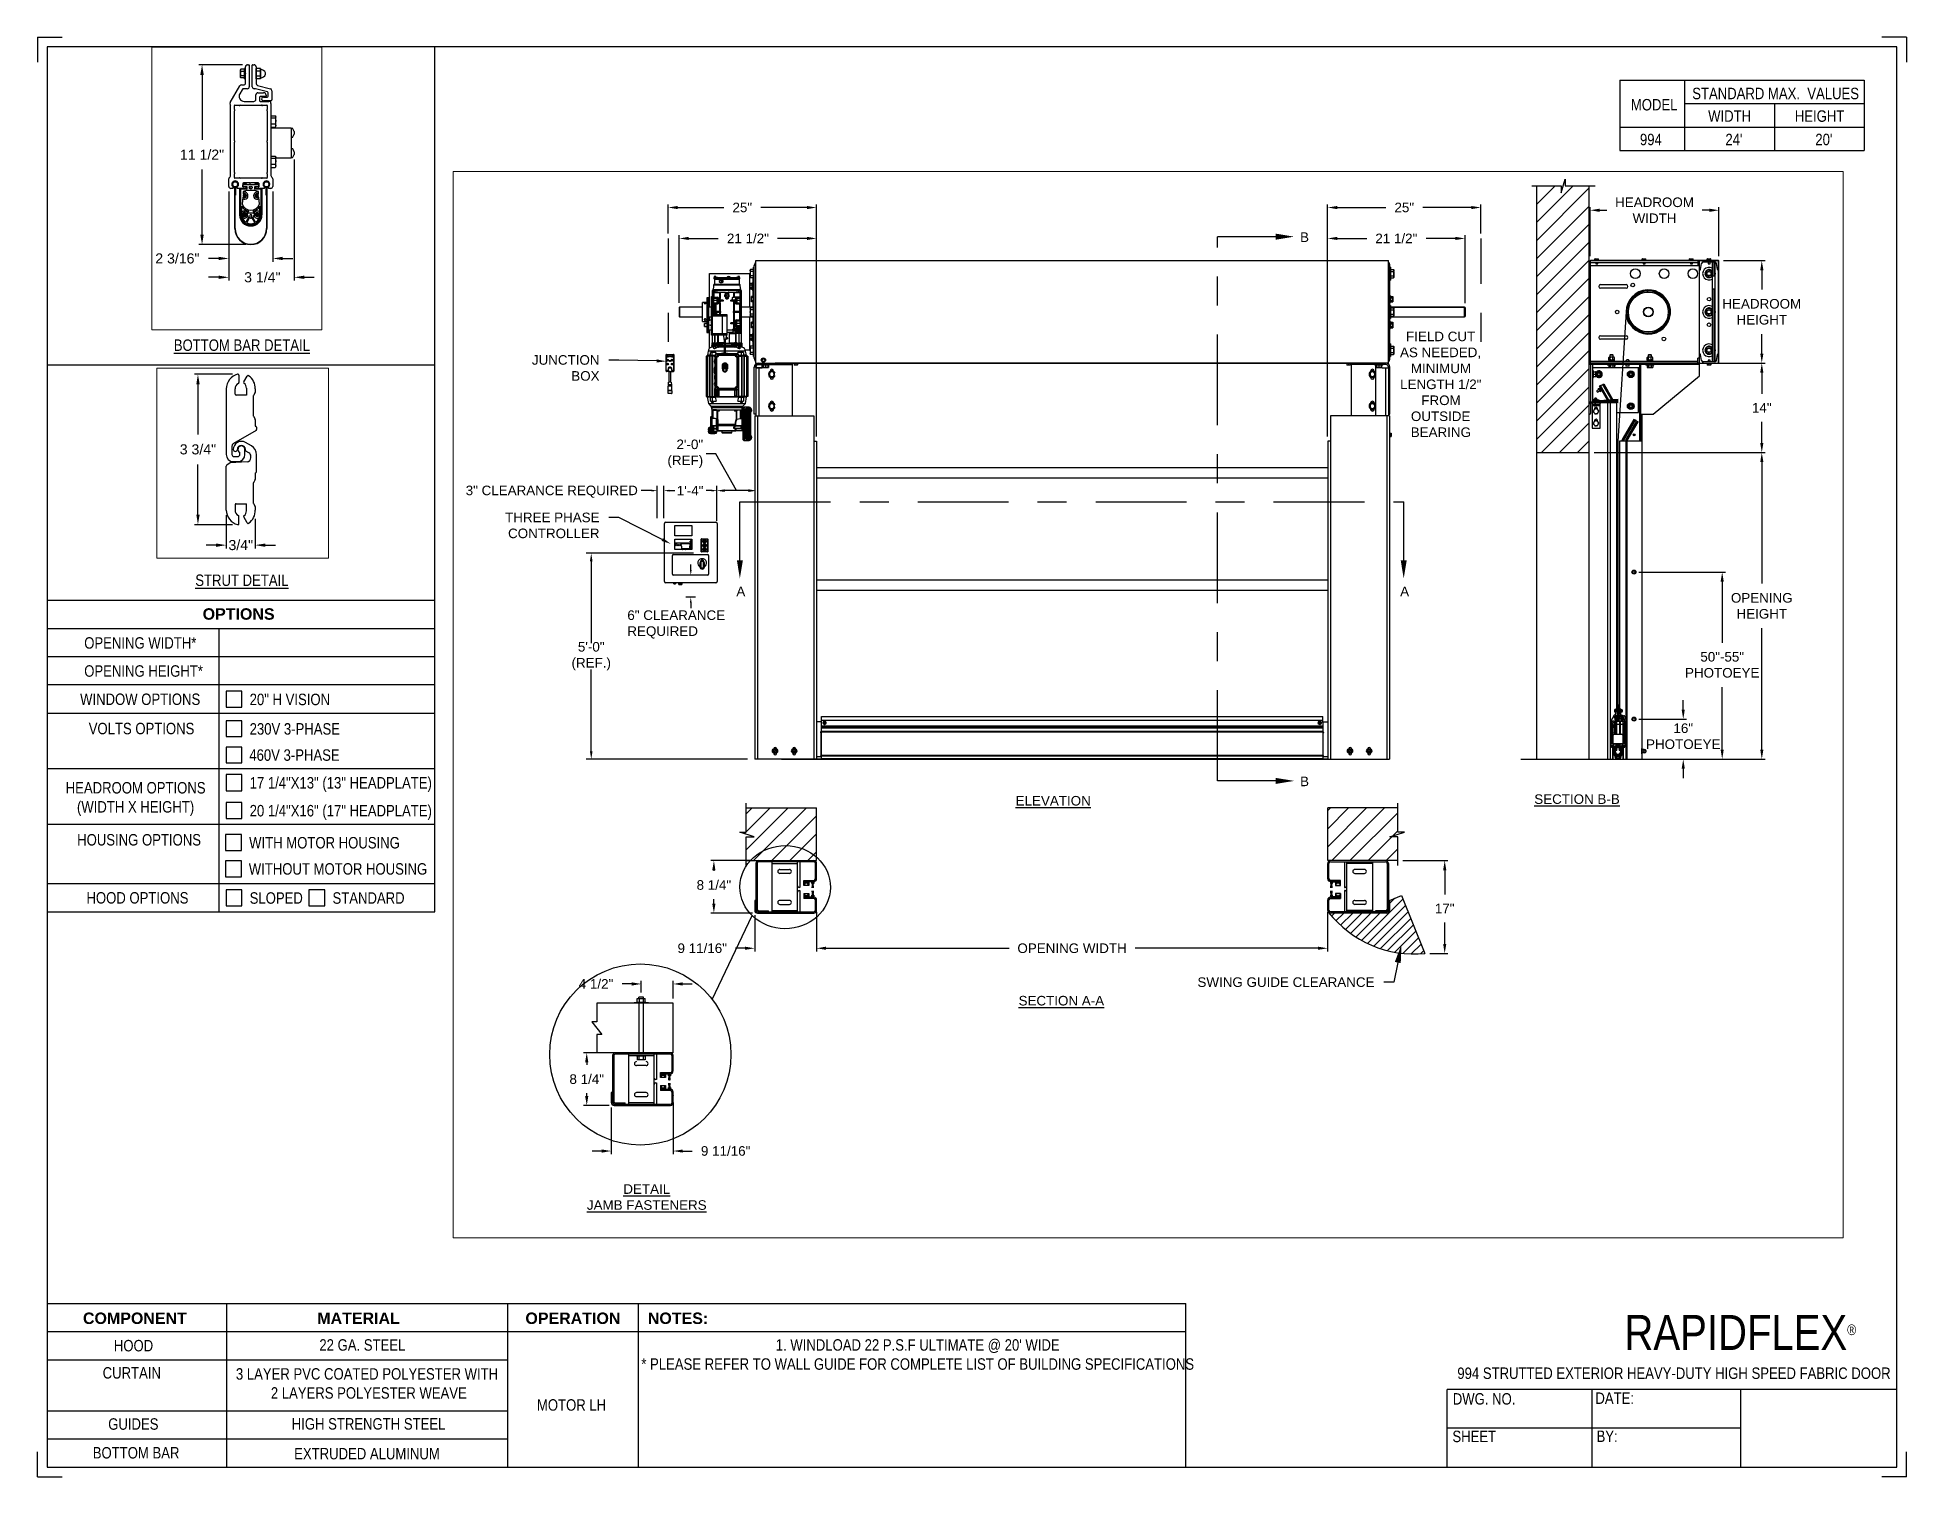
# Paper-space layout '994 MOTOR LH 230V OR 460V' of a CAD drawing. Header units: inches. Extents: x 0.1 to 10.9, y 0.1 to 8.4.
# The model-space entities are those that its viewports show. They can reach past a viewport. Long polylines and large blocks are cut down to what shows.
import ezdxf
from ezdxf import colors
from ezdxf.entities.mleader import LeaderData, LeaderLine
from ezdxf.math import Vec2, Vec3

# ---------------------------------------------------------------- set-up
doc = ezdxf.new("R2010")
doc.units = ezdxf.units.IN
doc.header["$LTSCALE"] = 0.25
doc.header["$MEASUREMENT"] = 0
doc.linetypes.add('CENTER', pattern=[2, 1.25, -0.25, 0.25, -0.25])
doc.linetypes.add('PHANTOM2', pattern=[1.25, 0.625, -0.125, 0.125, -0.125, 0.125, -0.125])
for name, color, linetype in [('ANNOTATIONS', 1, 'Continuous'), ('DETAILS', 4, 'Continuous'), ('HIDDEN', 6, 'PHANTOM2'), ('MOTOR LH', 7, 'Continuous'), ('SECTION CUTS', 6, 'CENTER'), ('TITLE BLOCK', 7, 'Continuous')]:
    doc.layers.add(name, color=color, linetype=linetype)
doc.styles.add('ARIAL', font='arial.ttf', dxfattribs={"height": 0.09375})
doc.styles.add('CADdetails-DIMENSIONS', font='ARIALN.TTF', dxfattribs={"height": 2.38})
doc.styles.add('ROMANS', font='Romans', dxfattribs={"height": 0.09375})
doc.styles.get("Standard").update_dxf_attribs({"font": 'romans.shx'})
doc.dimstyles.get("Standard").update_dxf_attribs({"dimscale": 60, "dimtxt": 0.0833, "dimasz": 0.0833, "dimexe": 0.0833, "dimexo": 0.04, "dimgap": 0.09, "dimtad": 0, "dimtih": 1, "dimtoh": 1, "dimdec": 4, "dimzin": 1, "dimdsep": 46, "dimlunit": 4, "dimtxsty": 'Standard', "dimcen": 0.09, "dimclrt": 150, "dimadec": 4, "dimazin": 2, "dimtfac": 1, "dimtdec": 0, "dimtofl": 0, "dimtmove": 0, "dimatfit": 3, "dimfxl": 1, "dimtolj": 1, "dimtzin": 0, "dimlwd": -1, "dimlwe": -1, "dimarcsym": 1})
doc.dimstyles.new('STANDARD$0', dxfattribs={"dimtxt": 0.09375, "dimasz": 0.09375, "dimexe": 0.03125, "dimexo": 0.046875, "dimgap": 0.09, "dimtad": 0, "dimtih": 1, "dimtoh": 1, "dimdec": 4, "dimzin": 0, "dimdsep": 46, "dimtxsty": 'ARIAL', "dimcen": 0.09, "dimadec": 0, "dimazin": 0, "dimtfac": 1, "dimtdec": 4, "dimtofl": 0, "dimtmove": 0, "dimatfit": 1, "dimfxl": 1, "dimtolj": 1, "dimtzin": 0, "dimarcsym": 0})
pattern_1 = [(45, (26.55784, -12.01518), (-0.088388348, 0.088388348), [])]
pattern_2 = [(45, (240.23719, 236.46307), (-0.0883883, 0.0883883), [])]
pattern_3 = [(135, (267.61969, 236.46307), (0.0883883, 0.0883883), [])]
pattern_4 = [(45, (255.2196, 230.26467), (-0.265165, 0.265165), []), (45, (255.39637, 230.26467), (-0.265165, 0.265165), [])]
pattern_5 = [(45, (255.2196, 230.26467), (-0.0883883, 0.0883883), [])]
pattern_6 = [(45, (238.83472, 234.58172), (-0.0883883, 0.0883883), [])]

psp = doc.layouts.new('994 MOTOR LH 230V OR 460V')

# ---------------------------------------------------------------- texts
at = {"layer": 'TITLE BLOCK', "attachment_point": 2, "style": 'CADdetails-DIMENSIONS'}
for s, width, insert, char_height in [('MODEL', 0.28815, (9.45, 8.068), 0.0664), ('STANDARD MAX.  VALUES', 1.75949, (10.155, 8.133), 0.06641), ('WIDTH', 0.42908, (9.888, 8.002), 0.0664), ('HEIGHT', 0.42908, (10.41, 8.002), 0.0664), ('994', 0.29952, (9.431, 7.866), 0.0664)]:
    psp.add_mtext_dynamic_manual_height_columns(s, width=width, gutter_width=1.363, heights=[0], dxfattribs=dict(at, insert=insert, char_height=char_height))
at = {"layer": 'TITLE BLOCK', "style": 'CADdetails-DIMENSIONS'}
for s, insert, char_height, width, attachment_point in [("24'", (9.913, 7.866), 0.0664, 1.75949, 2), ("20'", (10.435, 7.866), 0.0664, 1.75949, 2), ('{\\LBOTTOM BAR DETAIL}', (1.254, 6.672), 0.06641, 1.75949, 2), ('{\\LSTRUT DETAIL}', (1.254, 5.307), 0.06641, 1.75949, 2), ('{\\fArial|b1|i0|c0|p34;OPTIONS}', (1.235, 5.111), 0.06641, 1.75949, 2), ('OPENING WIDTH*', (0.339, 4.943), 0.06641, 1.30693, 1), ('OPENING HEIGHT*', (0.339, 4.78), 0.06641, 1.30693, 1), ('WINDOW OPTIONS', (0.315, 4.616), 0.06641, 1.30693, 1), ('20" H VISION', (1.299, 4.615), 0.06641, 1.23928, 1), ('VOLTS OPTIONS', (0.365, 4.446), 0.06641, 1.30693, 1), ('230V 3-PHASE ', (1.299, 4.444), 0.06641, 1.53035, 1), ('460V 3-PHASE', (1.297, 4.292), 0.06641, 1.53035, 1), ('17 1/4"X13" (13" HEADPLATE)', (1.299, 4.131), 0.06641, 1.23928, 1), ('\\pi0.2526;HEADROOM OPTIONS\\P\\pi0.31792;(WIDTH X HEIGHT)', (-0.021, 4.102), 0.06641, 1.30693, 1), ('20 1/4"X16" (17" HEADPLATE)', (1.299, 3.969), 0.06641, 1.23928, 1), ('HOUSING OPTIONS', (0.298, 3.8), 0.06641, 1.30693, 1), ('WITH MOTOR HOUSING', (1.296, 3.783), 0.06641, 1.23928, 1), ('WITHOUT MOTOR HOUSING', (1.294, 3.631), 0.06641, 1.53035, 1), ('HOOD OPTIONS', (0.352, 3.463), 0.06641, 1.30693, 1), ('SLOPED', (1.299, 3.462), 0.0664, 1.23928, 1), ('STANDARD', (1.78, 3.462), 0.0664, 1.23928, 1), ('{\\fArial|b1|i0|c0|p34;COMPONENT}', (0.633, 1.022), 0.06641, 1.75949, 2), ('{\\fArial|b1|i0|c0|p34;MATERIAL}', (1.931, 1.022), 0.06641, 1.75949, 2), ('{\\fArial|b1|i0|c0|p34;OPERATION}', (3.175, 1.022), 0.06641, 1.75949, 2), ('{\\fArial|b1|i0|c0|p34;NOTES:}', (3.785, 1.022), 0.06641, 1.75949, 2), ('\\A1;RAPIDFLEX{\\H0.30337x;\\S® ^ ;}', (10.642, 1.008), 0.20312, 2.03069, 3), ('22 GA. STEEL', (1.953, 0.867), 0.06641, 1.75949, 2), ("1. WINDLOAD 22 P.S.F ULTIMATE @ 20' WIDE\\P* PLEASE REFER TO WALL GUIDE FOR COMPLETE LIST OF BUILDING SPECIFICATIONS", (5.176, 0.867), 0.06641, 3.11182, 2), ('HOOD', (0.625, 0.863), 0.0664, 1.75949, 2), ('CURTAIN', (0.615, 0.705), 0.0664, 1.75949, 2), ('3 LAYER PVC COATED POLYESTER WITH\\P 2 LAYERS POLYESTER WEAVE', (1.98, 0.699), 0.06641, 1.75949, 2), ('994 STRUTTED EXTERIOR HEAVY-DUTY HIGH SPEED FABRIC DOOR', (9.565, 0.703), 0.06641, 2.57486, 2), ('DWG. NO.', (8.463, 0.554), 0.0664, 1.75949, 2), ('DATE:', (9.221, 0.558), 0.0664, 1.75949, 2), ('\\P\\PMOTOR LH', (3.167, 0.74), 0.0664, 1.75949, 2), ('GUIDES', (0.624, 0.408), 0.0664, 1.75949, 2), ('HIGH STRENGTH STEEL', (1.989, 0.409), 0.06641, 1.75949, 2), ('SHEET', (8.406, 0.336), 0.0664, 1.75949, 2), ('BY:', (9.177, 0.337), 0.0664, 1.75949, 2), ('BOTTOM BAR', (0.64, 0.241), 0.0664, 1.75949, 2), ('EXTRUDED ALUMINUM', (1.98, 0.236), 0.06641, 1.75949, 2)]:
    psp.add_mtext(s, dxfattribs=dict(at, insert=insert, char_height=char_height, width=width, attachment_point=attachment_point))

msp = doc.modelspace()

# ---------------------------------------------------------------- texts
at = {"layer": 'ANNOTATIONS', "char_height": 0.09375, "style": 'ARIAL'}
for s, insert, width, attachment_point in [('\\pi0.06301;FIELD CUT \\P\\pi0.00385;AS NEEDED, \\P\\pi0.10988;MINIMUM \\P\\pi0.00446;LENGTH 1/2" \\P\\pi0.21223;FROM \\P\\pi0.1103;OUTSIDE \\P\\pi0.10883;BEARING', (257.13215, 244.28725), 0.7893601, 1), ('{\\LELEVATION}', (253.74354, 239.7429), 3.0834986, 2), ('{\\LSECTION B-B}', (258.8677, 239.75886), 1.3823677, 2), ('{\\LSECTION A-A}', (253.82293, 237.78617), 1.3823677, 2), ('{\\LDETAIL\\PJAMB FASTENERS}', (249.76721, 235.94263), 1.3823677, 2)]:
    msp.add_mtext(s, dxfattribs=dict(at, insert=insert, width=width, attachment_point=attachment_point))
for s, insert, attachment_point in [('2\'-0"\\P(REF)', (250.31884, 243.09191), 6), ('3" CLEARANCE REQUIRED', (247.99607, 242.72037), 4), ('1\'-4"', (250.32184, 242.73098), 6), ('6" CLEARANCE\\PREQUIRED', (249.57725, 241.42133), 4), ('5\'-0"\\P(REF.)', (249.22406, 241.11044), 5)]:
    msp.add_mtext(s, dxfattribs=dict(at, insert=insert, attachment_point=attachment_point))
at = {"layer": 'SECTION CUTS', "style": 'ARIAL'}
for s, p in [('B', (256.15831, 245.16487)), ('A', (250.64365, 241.69757)), ('A', (257.13764, 241.69757)), ('B', (256.15831, 239.83845))]:
    msp.add_text(s, height=0.09375, dxfattribs=at).set_placement(p)

# ---------------------------------------------------------------- blocks, each defined once
blk = doc.blocks.new('*D60')
at = {"layer": 'ANNOTATIONS', "color": 0, "lineweight": -2, "transparency": 16777216}
for p, q in [((250.823, 238.576), (250.823, 238.221)), ((251.428, 238.576), (251.428, 238.221)), ((250.729, 238.252), (250.635, 238.252)), ((251.522, 238.252), (251.616, 238.252))]:
    blk.add_line(p, q, dxfattribs=at)
at = {"layer": 'ANNOTATIONS', "color": 0, "transparency": 16777216}
for points in [[(250.729, 238.268), (250.729, 238.237), (250.823, 238.252)], [(251.522, 238.268), (251.522, 238.237), (251.428, 238.252)]]:
    blk.add_solid(points, dxfattribs=at)
at = {"layer": 'defpoints', "color": 0, "transparency": 16777216}
for p in [(250.823, 238.623), (251.428, 238.623), (250.823, 238.252)]:
    blk.add_point(p, dxfattribs=at)
at = {"layer": 'ANNOTATIONS', "color": 0, "transparency": 16777216, "insert": (250.31, 238.252), "char_height": 0.09375, "attachment_point": 5, "style": 'ARIAL'}
blk.add_mtext('\\A1;9 11/16"', dxfattribs=at)
blk = doc.blocks.new('*D61')
at = {"layer": 'ANNOTATIONS', "color": 0, "lineweight": -2, "transparency": 16777216}
for p, q in [((250.794, 239.11), (250.393, 239.11)), ((250.424, 239.016), (250.424, 239.01)), ((250.424, 238.69), (250.424, 238.733)), ((250.803, 238.596), (250.393, 238.596))]:
    blk.add_line(p, q, dxfattribs=at)
at = {"layer": 'ANNOTATIONS', "color": 0, "transparency": 16777216}
for points in [[(250.408, 239.016), (250.439, 239.016), (250.424, 239.11)], [(250.408, 238.69), (250.439, 238.69), (250.424, 238.596)]]:
    blk.add_solid(points, dxfattribs=at)
at = {"layer": 'defpoints', "color": 0, "transparency": 16777216}
for p in [(250.841, 239.11), (250.424, 238.596), (250.85, 238.596)]:
    blk.add_point(p, dxfattribs=at)
at = {"layer": 'ANNOTATIONS', "color": 0, "transparency": 16777216, "insert": (250.424, 238.871), "char_height": 0.0938, "attachment_point": 5, "style": 'ARIAL'}
blk.add_mtext('\\A1;8 1/4"', dxfattribs=at)
blk = doc.blocks.new('*D62')
at = {"layer": 'ANNOTATIONS', "color": 0, "lineweight": -2, "transparency": 16777216}
for p, q in [((249.976, 245.246), (249.976, 245.533)), ((250.07, 245.502), (250.521, 245.502)), ((251.335, 245.502), (250.883, 245.502)), ((251.428, 243.261), (251.428, 245.533))]:
    blk.add_line(p, q, dxfattribs=at)
at = {"layer": 'ANNOTATIONS', "color": 0, "transparency": 16777216}
for points in [[(250.07, 245.517), (250.07, 245.486), (249.976, 245.502)], [(251.335, 245.517), (251.335, 245.486), (251.428, 245.502)]]:
    blk.add_solid(points, dxfattribs=at)
at = {"layer": 'defpoints', "color": 0, "transparency": 16777216}
for p in [(249.976, 245.502), (249.976, 245.199), (251.428, 243.214)]:
    blk.add_point(p, dxfattribs=at)
at = {"layer": 'ANNOTATIONS', "color": 0, "transparency": 16777216, "insert": (250.702, 245.502), "char_height": 0.0938, "attachment_point": 5, "style": 'ARIAL'}
blk.add_mtext('\\A1;25"', dxfattribs=at)
blk = doc.blocks.new('*D63')
at = {"layer": 'ANNOTATIONS', "color": 0, "lineweight": -2, "transparency": 16777216}
for p, q in [((256.428, 243.261), (256.428, 245.533)), ((256.522, 245.502), (256.997, 245.502)), ((257.833, 245.502), (257.359, 245.502)), ((257.927, 245.246), (257.927, 245.533))]:
    blk.add_line(p, q, dxfattribs=at)
at = {"layer": 'ANNOTATIONS', "color": 0, "transparency": 16777216}
for points in [[(256.522, 245.517), (256.522, 245.486), (256.428, 245.502)], [(257.833, 245.517), (257.833, 245.486), (257.927, 245.502)]]:
    blk.add_solid(points, dxfattribs=at)
at = {"layer": 'defpoints', "color": 0, "transparency": 16777216}
for p in [(256.428, 245.502), (257.927, 245.199), (256.428, 243.214)]:
    blk.add_point(p, dxfattribs=at)
at = {"layer": 'ANNOTATIONS', "color": 0, "transparency": 16777216, "insert": (257.178, 245.502), "char_height": 0.0938, "attachment_point": 5, "style": 'ARIAL'}
blk.add_mtext('\\A1;25"', dxfattribs=at)
blk = doc.blocks.new('*D64')
at = {"layer": 'ANNOTATIONS', "color": 0, "lineweight": -2, "transparency": 16777216}
for p, q in [((250.085, 244.57), (250.085, 245.231)), ((250.178, 245.199), (250.466, 245.199)), ((251.335, 245.199), (251.047, 245.199)), ((251.428, 243.261), (251.428, 245.231))]:
    blk.add_line(p, q, dxfattribs=at)
at = {"layer": 'ANNOTATIONS', "color": 0, "transparency": 16777216}
for points in [[(250.178, 245.215), (250.178, 245.184), (250.085, 245.199)], [(251.335, 245.215), (251.335, 245.184), (251.428, 245.199)]]:
    blk.add_solid(points, dxfattribs=at)
at = {"layer": 'defpoints', "color": 0, "transparency": 16777216}
for p in [(250.085, 245.199), (250.085, 244.523), (251.428, 243.214)]:
    blk.add_point(p, dxfattribs=at)
at = {"layer": 'ANNOTATIONS', "color": 0, "transparency": 16777216, "insert": (250.757, 245.199), "char_height": 0.09375, "attachment_point": 5, "style": 'ARIAL'}
blk.add_mtext('\\A1;21 1/2"', dxfattribs=at)
blk = doc.blocks.new('*D65')
at = {"layer": 'ANNOTATIONS', "color": 0, "lineweight": -2, "transparency": 16777216}
for p, q in [((256.428, 243.261), (256.428, 245.231)), ((256.522, 245.199), (256.81, 245.199)), ((257.678, 245.199), (257.391, 245.199)), ((257.772, 244.565), (257.772, 245.231))]:
    blk.add_line(p, q, dxfattribs=at)
at = {"layer": 'ANNOTATIONS', "color": 0, "transparency": 16777216}
for points in [[(256.522, 245.215), (256.522, 245.184), (256.428, 245.199)], [(257.678, 245.215), (257.678, 245.184), (257.772, 245.199)]]:
    blk.add_solid(points, dxfattribs=at)
at = {"layer": 'defpoints', "color": 0, "transparency": 16777216}
for p in [(257.772, 245.199), (257.772, 244.518), (256.428, 243.214)]:
    blk.add_point(p, dxfattribs=at)
at = {"layer": 'ANNOTATIONS', "color": 0, "transparency": 16777216, "insert": (257.1, 245.199), "char_height": 0.09375, "attachment_point": 5, "style": 'ARIAL'}
blk.add_mtext('\\A1;21 1/2"', dxfattribs=at)
blk = doc.blocks.new('*D66')
at = {"layer": 'ANNOTATIONS', "color": 0, "lineweight": -2, "transparency": 16777216}
for p, q in [((259.907, 240.588), (259.907, 240.682)), ((259.471, 240.495), (259.938, 240.495)), ((259.544, 240.103), (259.938, 240.103)), ((259.907, 240.01), (259.907, 239.916))]:
    blk.add_line(p, q, dxfattribs=at)
at = {"layer": 'ANNOTATIONS', "color": 0, "transparency": 16777216}
for points in [[(259.891, 240.588), (259.922, 240.588), (259.907, 240.495)], [(259.891, 240.01), (259.922, 240.01), (259.907, 240.103)]]:
    blk.add_solid(points, dxfattribs=at)
at = {"layer": 'defpoints', "color": 0, "transparency": 16777216}
for p in [(259.424, 240.495), (259.907, 240.495), (259.497, 240.103)]:
    blk.add_point(p, dxfattribs=at)
at = {"layer": 'ANNOTATIONS', "color": 0, "transparency": 16777216, "insert": (259.907, 240.327), "char_height": 0.0938, "attachment_point": 5, "style": 'ARIAL'}
blk.add_mtext('\\A1;16"\\PPHOTOEYE', dxfattribs=at)
blk = doc.blocks.new('*D67')
at = {"layer": 'ANNOTATIONS', "color": 0, "lineweight": -2, "transparency": 16777216}
for p, q in [((259.471, 241.934), (260.319, 241.934)), ((260.288, 241.84), (260.288, 241.243)), ((260.288, 240.197), (260.288, 240.809)), ((259.544, 240.103), (260.319, 240.103))]:
    blk.add_line(p, q, dxfattribs=at)
at = {"layer": 'ANNOTATIONS', "color": 0, "transparency": 16777216}
for points in [[(260.272, 241.84), (260.303, 241.84), (260.288, 241.934)], [(260.272, 240.197), (260.303, 240.197), (260.288, 240.103)]]:
    blk.add_solid(points, dxfattribs=at)
at = {"layer": 'defpoints', "color": 0, "transparency": 16777216}
for p in [(259.424, 241.934), (260.288, 241.934), (259.497, 240.103)]:
    blk.add_point(p, dxfattribs=at)
at = {"layer": 'ANNOTATIONS', "color": 0, "transparency": 16777216, "insert": (260.288, 241.026), "char_height": 0.09375, "attachment_point": 5, "style": 'ARIAL'}
blk.add_mtext('\\A1;50"-55"\\PPHOTOEYE', dxfattribs=at)
blk = doc.blocks.new('*D68')
at = {"layer": 'ANNOTATIONS', "color": 0, "lineweight": -2, "transparency": 16777216}
for p, q in [((260.11, 243.98), (260.707, 243.98)), ((260.675, 243.886), (260.675, 243.679)), ((260.675, 243.197), (260.675, 243.404)), ((259.034, 243.103), (260.707, 243.103))]:
    blk.add_line(p, q, dxfattribs=at)
at = {"layer": 'ANNOTATIONS', "color": 0, "transparency": 16777216}
for points in [[(260.66, 243.886), (260.691, 243.886), (260.675, 243.98)], [(260.66, 243.197), (260.691, 243.197), (260.675, 243.103)]]:
    blk.add_solid(points, dxfattribs=at)
at = {"layer": 'defpoints', "color": 0, "transparency": 16777216}
for p in [(260.063, 243.98), (258.987, 243.103), (260.675, 243.103)]:
    blk.add_point(p, dxfattribs=at)
at = {"layer": 'ANNOTATIONS', "color": 0, "transparency": 16777216, "insert": (260.675, 243.542), "char_height": 0.0938, "attachment_point": 5, "style": 'ARIAL'}
blk.add_mtext('\\A1;14"', dxfattribs=at)
blk = doc.blocks.new('*D69')
at = {"layer": 'ANNOTATIONS', "color": 0, "lineweight": -2, "transparency": 16777216}
for p, q in [((258.997, 245.027), (258.997, 245.506)), ((259.09, 245.475), (259.16, 245.475)), ((260.161, 245.475), (260.091, 245.475)), ((260.255, 245.027), (260.255, 245.506))]:
    blk.add_line(p, q, dxfattribs=at)
at = {"layer": 'ANNOTATIONS', "color": 0, "transparency": 16777216}
for points in [[(259.09, 245.491), (259.09, 245.459), (258.997, 245.475)], [(260.161, 245.491), (260.161, 245.459), (260.255, 245.475)]]:
    blk.add_solid(points, dxfattribs=at)
at = {"layer": 'defpoints', "color": 0, "transparency": 16777216}
for p in [(260.255, 245.475), (258.997, 244.98), (260.255, 244.98)]:
    blk.add_point(p, dxfattribs=at)
at = {"layer": 'ANNOTATIONS', "color": 0, "transparency": 16777216, "insert": (259.626, 245.475), "char_height": 0.09375, "attachment_point": 5, "style": 'ARIAL'}
blk.add_mtext('\\A1;HEADROOM\\PWIDTH', dxfattribs=at)
blk = doc.blocks.new('*D70')
at = {"layer": 'ANNOTATIONS', "color": 0, "lineweight": -2, "transparency": 16777216}
for p, q in [((260.299, 244.982), (260.707, 244.982)), ((260.675, 244.888), (260.675, 244.698)), ((260.675, 244.073), (260.675, 244.263)), ((260.112, 243.98), (260.707, 243.98))]:
    blk.add_line(p, q, dxfattribs=at)
at = {"layer": 'ANNOTATIONS', "color": 0, "transparency": 16777216}
for points in [[(260.66, 244.888), (260.691, 244.888), (260.675, 244.982)], [(260.66, 244.073), (260.691, 244.073), (260.675, 243.98)]]:
    blk.add_solid(points, dxfattribs=at)
at = {"layer": 'defpoints', "color": 0, "transparency": 16777216}
for p in [(260.253, 244.982), (260.065, 243.98), (260.675, 243.98)]:
    blk.add_point(p, dxfattribs=at)
at = {"layer": 'ANNOTATIONS', "color": 0, "transparency": 16777216, "insert": (260.675, 244.481), "char_height": 0.09375, "attachment_point": 5, "style": 'ARIAL'}
blk.add_mtext('\\A1;HEADROOM\\PHEIGHT', dxfattribs=at)
blk = doc.blocks.new('*D71')
at = {"layer": 'ANNOTATIONS', "color": 0, "linetype": 'ByBlock', "lineweight": -2, "transparency": 16777216}
for p, q in [((257.163, 239.11), (257.604, 239.11)), ((257.573, 239.016), (257.573, 238.779)), ((257.573, 238.295), (257.573, 238.505)), ((257.427, 238.201), (257.604, 238.201))]:
    blk.add_line(p, q, dxfattribs=at)
at = {"layer": 'ANNOTATIONS', "color": 0, "transparency": 16777216}
for points in [[(257.558, 239.016), (257.589, 239.016), (257.573, 239.11)], [(257.558, 238.295), (257.589, 238.295), (257.573, 238.201)]]:
    blk.add_solid(points, dxfattribs=at)
at = {"layer": 'defpoints', "color": 0, "transparency": 16777216}
for p in [(257.116, 239.11), (257.573, 239.11), (257.38, 238.201)]:
    blk.add_point(p, dxfattribs=at)
at = {"layer": 'ANNOTATIONS', "color": 0, "transparency": 16777216, "insert": (257.573, 238.642), "char_height": 0.0938, "attachment_point": 5, "style": 'ARIAL'}
blk.add_mtext('\\A1;17"', dxfattribs=at)
blk = doc.blocks.new('*D73')
at = {"layer": 'ANNOTATIONS', "color": 0, "lineweight": -2, "transparency": 16777216}
for p, q in [((259.081, 243.103), (260.707, 243.103)), ((260.675, 243.01), (260.675, 241.821)), ((260.675, 240.197), (260.675, 241.386)), ((259.097, 240.103), (260.707, 240.103))]:
    blk.add_line(p, q, dxfattribs=at)
at = {"layer": 'ANNOTATIONS', "color": 0, "transparency": 16777216}
for points in [[(260.66, 243.01), (260.691, 243.01), (260.675, 243.103)], [(260.66, 240.197), (260.691, 240.197), (260.675, 240.103)]]:
    blk.add_solid(points, dxfattribs=at)
at = {"layer": 'defpoints', "color": 0, "transparency": 16777216}
for p in [(259.034, 243.103), (259.051, 240.103), (260.675, 240.103)]:
    blk.add_point(p, dxfattribs=at)
at = {"layer": 'ANNOTATIONS', "color": 0, "transparency": 16777216, "insert": (260.675, 241.603), "char_height": 0.09375, "attachment_point": 5, "style": 'ARIAL'}
blk.add_mtext('\\A1;OPENING \\PHEIGHT', dxfattribs=at)
blk = doc.blocks.new('*D72')
at = {"layer": 'ANNOTATIONS', "color": 0, "lineweight": -2, "transparency": 16777216}
for p, q in [((251.429, 238.605), (251.429, 238.221)), ((256.428, 238.605), (256.428, 238.221)), ((251.522, 238.252), (253.312, 238.252)), ((256.335, 238.252), (254.545, 238.252))]:
    blk.add_line(p, q, dxfattribs=at)
at = {"layer": 'ANNOTATIONS', "color": 0, "transparency": 16777216}
for points in [[(251.522, 238.268), (251.522, 238.237), (251.429, 238.252)], [(256.335, 238.268), (256.335, 238.237), (256.428, 238.252)]]:
    blk.add_solid(points, dxfattribs=at)
at = {"layer": 'defpoints', "color": 0, "transparency": 16777216}
for p in [(251.429, 238.652), (256.428, 238.652), (256.428, 238.252)]:
    blk.add_point(p, dxfattribs=at)
at = {"layer": 'ANNOTATIONS', "color": 0, "transparency": 16777216, "insert": (253.928, 238.252), "char_height": 0.09375, "attachment_point": 5, "style": 'ARIAL'}
blk.add_mtext('\\A1;OPENING WIDTH', dxfattribs=at)
blk = doc.blocks.new('*D80')
at = {"layer": 'ANNOTATIONS', "color": 0, "lineweight": -2, "transparency": 16777216}
for p, q in [((246.698, 237.481), (246.346, 237.481)), ((246.377, 237.388), (246.377, 236.921)), ((246.377, 236.178), (246.377, 236.644)), ((246.698, 236.084), (246.346, 236.084))]:
    blk.add_line(p, q, dxfattribs=at)
at = {"layer": 'ANNOTATIONS', "color": 0, "transparency": 16777216}
for points in [[(246.362, 237.388), (246.393, 237.388), (246.377, 237.481)], [(246.362, 236.178), (246.393, 236.178), (246.377, 236.084)]]:
    blk.add_solid(points, dxfattribs=at)
at = {"layer": 'defpoints', "color": 0, "transparency": 16777216}
for p in [(246.745, 237.481), (246.377, 236.084), (246.745, 236.084)]:
    blk.add_point(p, dxfattribs=at)
at = {"layer": 'ANNOTATIONS', "color": 0, "transparency": 16777216, "insert": (246.377, 236.783), "char_height": 0.0938, "attachment_point": 5, "style": 'ARIAL'}
blk.add_mtext('\\A1;3 3/4"', dxfattribs=at)
blk = doc.blocks.new('*D81')
at = {"layer": 'ANNOTATIONS', "color": 0, "lineweight": -2, "transparency": 16777216}
for p, q in [((246.64, 236.173), (246.64, 235.862)), ((246.909, 236.139), (246.909, 235.862)), ((246.546, 235.894), (246.452, 235.894)), ((247.003, 235.894), (247.097, 235.894))]:
    blk.add_line(p, q, dxfattribs=at)
at = {"layer": 'ANNOTATIONS', "color": 0, "transparency": 16777216}
for points in [[(246.546, 235.909), (246.546, 235.878), (246.64, 235.894)], [(247.003, 235.909), (247.003, 235.878), (246.909, 235.894)]]:
    blk.add_solid(points, dxfattribs=at)
at = {"layer": 'defpoints', "color": 0, "transparency": 16777216}
for p in [(246.64, 236.22), (246.909, 236.186), (246.909, 235.894)]:
    blk.add_point(p, dxfattribs=at)
at = {"layer": 'ANNOTATIONS', "color": 0, "transparency": 16777216, "insert": (246.775, 235.894), "char_height": 0.0938, "attachment_point": 5, "style": 'ARIAL'}
blk.add_mtext('\\A1;3/4"', dxfattribs=at)
blk = doc.blocks.new('*D77')
at = {"layer": 'ANNOTATIONS', "color": 0, "lineweight": -2, "transparency": 16777216}
for p, q in [((244.973, 237.789), (244.567, 237.789)), ((244.598, 237.695), (244.598, 237.092)), ((244.598, 236.211), (244.598, 236.815)), ((245.004, 236.118), (244.567, 236.118))]:
    blk.add_line(p, q, dxfattribs=at)
at = {"layer": 'ANNOTATIONS', "color": 0, "transparency": 16777216}
for points in [[(244.582, 237.695), (244.614, 237.695), (244.598, 237.789)], [(244.582, 236.211), (244.614, 236.211), (244.598, 236.118)]]:
    blk.add_solid(points, dxfattribs=at)
at = {"layer": 'defpoints', "color": 0, "transparency": 16777216}
for p in [(245.02, 237.789), (244.598, 236.118), (245.051, 236.118)]:
    blk.add_point(p, dxfattribs=at)
at = {"layer": 'ANNOTATIONS', "color": 0, "transparency": 16777216, "insert": (244.598, 236.953), "char_height": 0.09375, "attachment_point": 5, "style": 'ARIAL'}
blk.add_mtext('\\A1;11 1/2"', dxfattribs=at)
blk = doc.blocks.new('*D78')
at = {"layer": 'ANNOTATIONS', "color": 0, "lineweight": -2, "transparency": 16777216}
for p, q in [((244.847, 236.612), (244.847, 235.958)), ((245.255, 236.612), (245.255, 235.958)), ((244.753, 235.989), (244.659, 235.989)), ((245.348, 235.989), (245.442, 235.989))]:
    blk.add_line(p, q, dxfattribs=at)
at = {"layer": 'ANNOTATIONS', "color": 0, "transparency": 16777216}
for points in [[(244.753, 236.005), (244.753, 235.974), (244.847, 235.989)], [(245.348, 236.005), (245.348, 235.974), (245.255, 235.989)]]:
    blk.add_solid(points, dxfattribs=at)
at = {"layer": 'defpoints', "color": 0, "transparency": 16777216}
for p in [(244.847, 236.659), (245.255, 236.659), (244.847, 235.989)]:
    blk.add_point(p, dxfattribs=at)
at = {"layer": 'ANNOTATIONS', "color": 0, "transparency": 16777216, "insert": (244.369, 235.989), "char_height": 0.09375, "attachment_point": 5, "style": 'ARIAL'}
blk.add_mtext('\\A1;2 3/16"', dxfattribs=at)
blk = doc.blocks.new('*D79')
at = {"layer": 'ANNOTATIONS', "color": 0, "lineweight": -2, "transparency": 16777216}
for p, q in [((245.453, 236.909), (245.453, 235.783)), ((244.847, 236.612), (244.847, 235.783)), ((244.753, 235.814), (244.659, 235.814)), ((245.547, 235.814), (245.64, 235.814))]:
    blk.add_line(p, q, dxfattribs=at)
at = {"layer": 'ANNOTATIONS', "color": 0, "transparency": 16777216}
for points in [[(244.753, 235.83), (244.753, 235.799), (244.847, 235.814)], [(245.547, 235.83), (245.547, 235.799), (245.453, 235.814)]]:
    blk.add_solid(points, dxfattribs=at)
at = {"layer": 'defpoints', "color": 0, "transparency": 16777216}
for p in [(245.453, 236.956), (244.847, 236.659), (244.847, 235.814)]:
    blk.add_point(p, dxfattribs=at)
at = {"layer": 'ANNOTATIONS', "color": 0, "transparency": 16777216, "insert": (245.158, 235.814), "char_height": 0.0938, "attachment_point": 5, "style": 'ARIAL'}
blk.add_mtext('\\A1;3 1/4"', dxfattribs=at)
blk = doc.blocks.new('*D74')
at = {"layer": 'ANNOTATIONS', "color": 0, "lineweight": -2, "transparency": 16777216}
for p, q in [((249.42, 236.695), (249.42, 236.237)), ((250.026, 236.695), (250.026, 236.237)), ((249.327, 236.268), (249.233, 236.268)), ((250.12, 236.268), (250.213, 236.268))]:
    blk.add_line(p, q, dxfattribs=at)
at = {"layer": 'ANNOTATIONS', "color": 0, "transparency": 16777216}
for points in [[(249.327, 236.283), (249.327, 236.252), (249.42, 236.268)], [(250.12, 236.283), (250.12, 236.252), (250.026, 236.268)]]:
    blk.add_solid(points, dxfattribs=at)
at = {"layer": 'defpoints', "color": 0, "transparency": 16777216}
for p in [(249.42, 236.742), (250.026, 236.742), (249.42, 236.268)]:
    blk.add_point(p, dxfattribs=at)
at = {"layer": 'ANNOTATIONS', "color": 0, "transparency": 16777216, "insert": (250.539, 236.268), "char_height": 0.09375, "attachment_point": 5, "style": 'ARIAL'}
blk.add_mtext('\\A1;9 11/16"', dxfattribs=at)
blk = doc.blocks.new('*D75')
at = {"layer": 'ANNOTATIONS', "color": 0, "lineweight": -2, "transparency": 16777216}
for p, q in [((249.392, 237.229), (249.149, 237.229)), ((249.18, 237.135), (249.18, 237.11)), ((249.18, 236.808), (249.18, 236.833)), ((249.401, 236.714), (249.149, 236.714))]:
    blk.add_line(p, q, dxfattribs=at)
at = {"layer": 'ANNOTATIONS', "color": 0, "transparency": 16777216}
for points in [[(249.164, 237.135), (249.196, 237.135), (249.18, 237.229)], [(249.164, 236.808), (249.196, 236.808), (249.18, 236.714)]]:
    blk.add_solid(points, dxfattribs=at)
at = {"layer": 'defpoints', "color": 0, "transparency": 16777216}
for p in [(249.438, 237.229), (249.18, 236.714), (249.448, 236.714)]:
    blk.add_point(p, dxfattribs=at)
at = {"layer": 'ANNOTATIONS', "color": 0, "transparency": 16777216, "insert": (249.18, 236.971), "char_height": 0.0938, "attachment_point": 5, "style": 'ARIAL'}
blk.add_mtext('\\A1;8 1/4"', dxfattribs=at)
blk = doc.blocks.new('*D76')
at = {"layer": 'ANNOTATIONS', "color": 0, "lineweight": -2, "transparency": 16777216}
for p, q in [((249.62, 237.903), (249.526, 237.903)), ((249.713, 237.82), (249.713, 237.934)), ((250.026, 237.76), (250.026, 237.934)), ((250.12, 237.903), (250.213, 237.903))]:
    blk.add_line(p, q, dxfattribs=at)
at = {"layer": 'ANNOTATIONS', "color": 0, "transparency": 16777216}
for points in [[(249.62, 237.919), (249.62, 237.887), (249.713, 237.903)], [(250.12, 237.919), (250.12, 237.887), (250.026, 237.903)]]:
    blk.add_solid(points, dxfattribs=at)
at = {"layer": 'defpoints', "color": 0, "transparency": 16777216}
for p in [(250.026, 237.903), (249.713, 237.773), (250.026, 237.714)]:
    blk.add_point(p, dxfattribs=at)
at = {"layer": 'ANNOTATIONS', "color": 0, "transparency": 16777216, "insert": (249.271, 237.903), "char_height": 0.0938, "attachment_point": 5, "style": 'ARIAL'}
blk.add_mtext('\\A1;4 1/2"', dxfattribs=at)

# ---------------------------------------------------------------- dimensions: what is measured, and where the dimension line sits
at = {"layer": 'ANNOTATIONS'}
for base, p1, p2, text, picture, middle in [((260.25463, 245.47497), (258.99661, 244.97967), (260.25463, 244.97967), 'HEADROOM\\PWIDTH', '*D69', (259.62562, 245.47497)), ((249.97604, 245.5016), (251.42844, 243.21417), (249.97604, 245.19945), '25"', '*D62', (250.70224, 245.5016)), ((256.42844, 245.5016), (257.92689, 245.19945), (256.42844, 243.21411), '25"', '*D63', (257.17767, 245.5016)), ((250.82297, 238.25226), (251.42844, 238.62316), (250.82297, 238.62316), '9 11/16"', '*D60', (250.30953, 238.25226)), ((250.02597, 237.90301), (249.71342, 237.77281), (250.02597, 237.71358), '4 1/2"', '*D76', (249.27093, 237.90301)), ((244.84687, 235.81424), (245.45291, 236.9561), (244.84687, 236.65899), '3 1/4"', '*D79', (245.15778, 235.81424)), ((244.84687, 235.98943), (245.25468, 236.65899), (244.84687, 236.65899), '2 3/16"', '*D78', (244.36904, 235.98943)), ((249.4205, 236.26783), (250.02597, 236.74181), (249.4205, 236.74181), '9 11/16"', '*D74', (250.53941, 236.26783)), ((246.90929, 235.89352), (246.63975, 236.22022), (246.90929, 236.18576), '3/4"', '*D81', (246.77452, 235.89352))]:
    dim = msp.add_linear_dim(base=base, p1=p1, p2=p2, text=text, dimstyle='STANDARD$0', dxfattribs=at)
    dim.commit()
    dim.dimension.update_dxf_attribs({"geometry": picture, "text_midpoint": middle, "dimtype": 160})
for base, p1, p2, text, picture, middle in [((250.08469, 245.19945), (251.42844, 243.21417), (250.08469, 244.5227), '21 1/2"', '*D64', (250.75657, 245.19945)), ((257.77219, 245.19945), (256.42844, 243.21411), (257.77219, 244.51794), '21 1/2"', '*D65', (257.10032, 245.19945)), ((256.42837, 238.25226), (251.42851, 238.65208), (256.42837, 238.65208), 'OPENING WIDTH', '*D72', (253.92844, 238.25226))]:
    dim = msp.add_linear_dim(base=base, p1=p1, p2=p2, text=text, dimstyle='STANDARD$0', dxfattribs=at)
    dim.commit()
    dim.dimension.update_dxf_attribs({"geometry": picture, "text_midpoint": middle})
for base, p1, p2, text, picture, middle in [((260.67528, 243.97967), (260.25258, 244.98173), (260.06508, 243.97967), 'HEADROOM\\PHEIGHT', '*D70', (260.67528, 244.4807)), ((260.28776, 241.9339), (259.49721, 240.10342), (259.42445, 241.9339), '50"-55"\\PPHOTOEYE', '*D67', (260.28776, 241.02597)), ((259.9067, 240.49459), (259.49721, 240.10342), (259.42445, 240.49459), '16"\\PPHOTOEYE', '*D66', (259.9067, 240.32702)), ((250.42385, 238.59582), (250.84094, 239.10988), (250.85032, 238.59582), '8 1/4"', '*D61', (250.42385, 238.87107)), ((246.37724, 236.08406), (246.74522, 237.48138), (246.74522, 236.08406), '3 3/4"', '*D80', (246.37724, 236.78272)), ((249.18007, 236.71447), (249.43847, 237.22853), (249.44784, 236.71447), '8 1/4"', '*D75', (249.18007, 236.9715))]:
    dim = msp.add_linear_dim(base=base, p1=p1, p2=p2, angle=90, text=text, dimstyle='STANDARD$0', dxfattribs=at)
    dim.commit()
    dim.dimension.update_dxf_attribs({"geometry": picture, "text_midpoint": middle, "dimtype": 160})
for base, p1, p2, text, picture, middle in [((260.67528, 243.10342), (260.06302, 243.97967), (258.98695, 243.10342), '14"', '*D68', (260.67528, 243.54155)), ((260.67528, 240.10342), (259.03383, 243.10342), (259.05058, 240.10342), 'OPENING \\PHEIGHT', '*D73', (260.67528, 241.60342)), ((244.59804, 236.11768), (245.0203, 237.78868), (245.05059, 236.11768), '11 1/2"', '*D77', (244.59804, 236.95318))]:
    dim = msp.add_linear_dim(base=base, p1=p1, p2=p2, angle=90, text=text, dimstyle='STANDARD$0', dxfattribs=at)
    dim.commit()
    dim.dimension.update_dxf_attribs({"geometry": picture, "text_midpoint": middle})
dim = msp.add_linear_dim(base=(257.5732, 239.10988), p1=(257.38023, 238.20127), p2=(257.11594, 239.10988), angle=90, text='17"', dimstyle='STANDARD$0', override={"dimarcsym": 1}, dxfattribs=at)
dim.commit()
dim.dimension.update_dxf_attribs({"geometry": '*D71', "text_midpoint": (257.5732, 238.64194), "dimtype": 160})

# ---------------------------------------------------------------- hatches: boundary and pattern name
at = {"layer": 'DETAILS'}
h = msp.add_hatch(dxfattribs=at)
h.set_pattern_fill('ANSI31', color=256, style=0)
h.set_pattern_definition(pattern_6)
edge = h.paths.add_edge_path(flags=0)
edge.add_arc((249.9893, 236.87841), 0.00349, -214.275458, 34.275458, ccw=False)
edge.add_line((249.98641, 236.88038), (249.98771, 236.88439))
edge.add_arc((249.98408, 236.88556), 0.00381, 342.104778, 360)
edge.add_line((249.98789, 236.88556), (249.98442, 236.93259))
edge.add_line((249.98442, 236.93259), (249.98434, 236.93259))
edge.add_line((249.98434, 236.93259), (249.98783, 236.88556))
edge.add_arc((249.98408, 236.88556), 0.00375, 342.104778, 360, ccw=False)
edge.add_line((249.98765, 236.88441), (249.98636, 236.88041))
edge.add_arc((249.9893, 236.87841), 0.00356, 145.870136, 394.129864)
edge.add_line((249.99224, 236.88041), (249.99095, 236.88441))
edge.add_arc((249.99452, 236.88556), 0.00375, 180, 197.895222, ccw=False)
edge.add_line((249.99077, 236.88556), (249.99426, 236.93259))
edge.add_line((249.99426, 236.93259), (249.99418, 236.93259))
edge.add_line((249.99418, 236.93259), (249.99071, 236.88556))
edge.add_arc((249.99452, 236.88556), 0.00381, 180, 197.895222)
edge.add_line((249.99089, 236.88439), (249.99219, 236.88038))
h = msp.add_hatch(dxfattribs=at)
h.set_pattern_fill('ANSI31', color=256, style=0)
h.set_pattern_definition(pattern_6)
edge = h.paths.add_edge_path(flags=0)
edge.add_arc((249.9893, 236.87841), 0.00337, -214.578797, 34.578797, ccw=False)
edge.add_line((249.98653, 236.88033), (249.98783, 236.88435))
edge.add_arc((249.98408, 236.88556), 0.00394, 342.104778, 360)
edge.add_line((249.98802, 236.88556), (249.98536, 236.93259))
edge.add_line((249.98536, 236.93259), (249.98528, 236.93259))
edge.add_line((249.98528, 236.93259), (249.98796, 236.88556))
edge.add_arc((249.98408, 236.88556), 0.00387, 342.104778, 360, ccw=False)
edge.add_line((249.98777, 236.88437), (249.98647, 236.88035))
edge.add_arc((249.9893, 236.87841), 0.00343, 145.57496, 394.42504)
edge.add_line((249.99213, 236.88035), (249.99083, 236.88437))
edge.add_arc((249.99452, 236.88556), 0.00387, 180, 197.895222, ccw=False)
edge.add_line((249.99064, 236.88556), (249.99332, 236.93259))
edge.add_line((249.99332, 236.93259), (249.99324, 236.93259))
edge.add_line((249.99324, 236.93259), (249.99058, 236.88556))
edge.add_arc((249.99452, 236.88556), 0.00394, 180, 197.895222)
edge.add_line((249.99077, 236.88435), (249.99207, 236.88033))
h = msp.add_hatch(dxfattribs=at)
h.set_pattern_fill('ANSI31', color=256, style=0)
h.set_pattern_definition(pattern_6)
edge = h.paths.add_edge_path(flags=0)
edge.add_arc((249.9893, 236.87841), 0.00324, -214.899639, 34.899639, ccw=False)
edge.add_line((249.98664, 236.88027), (249.98795, 236.88432))
edge.add_arc((249.98408, 236.88556), 0.00406, 342.104778, 360)
edge.add_line((249.98814, 236.88556), (249.9863, 236.93259))
edge.add_line((249.9863, 236.93259), (249.98621, 236.93259))
edge.add_line((249.98621, 236.93259), (249.98808, 236.88556))
edge.add_arc((249.98408, 236.88556), 0.004, 342.104778, 360, ccw=False)
edge.add_line((249.98789, 236.88434), (249.98658, 236.8803))
edge.add_arc((249.9893, 236.87841), 0.00331, 145.263074, 394.736926)
edge.add_line((249.99202, 236.8803), (249.99071, 236.88434))
edge.add_arc((249.99452, 236.88556), 0.004, 180, 197.895222, ccw=False)
edge.add_line((249.99052, 236.88556), (249.99238, 236.93259))
edge.add_line((249.99238, 236.93259), (249.9923, 236.93259))
edge.add_line((249.9923, 236.93259), (249.99046, 236.88556))
edge.add_arc((249.99452, 236.88556), 0.00406, 180, 197.895222)
edge.add_line((249.99065, 236.88432), (249.99196, 236.88027))
h = msp.add_hatch(dxfattribs=at)
h.set_pattern_fill('ANSI31', color=256, style=0)
h.set_pattern_definition(pattern_6)
edge = h.paths.add_edge_path(flags=0)
edge.add_arc((249.9893, 236.87841), 0.00312, -215.239733, 35.239733, ccw=False)
edge.add_line((249.98675, 236.88021), (249.98807, 236.88428))
edge.add_arc((249.98408, 236.88556), 0.00419, 342.104778, 360)
edge.add_line((249.98827, 236.88556), (249.98723, 236.93259))
edge.add_line((249.98723, 236.93259), (249.98714, 236.93259))
edge.add_line((249.98714, 236.93259), (249.98821, 236.88556))
edge.add_arc((249.98408, 236.88556), 0.00413, 342.104778, 360, ccw=False)
edge.add_line((249.98801, 236.8843), (249.9867, 236.88024))
edge.add_arc((249.9893, 236.87841), 0.00318, 144.93284, 395.06716)
edge.add_line((249.9919, 236.88024), (249.99059, 236.8843))
edge.add_arc((249.99452, 236.88556), 0.00412, 180, 197.895222, ccw=False)
edge.add_line((249.99039, 236.88556), (249.99145, 236.93259))
edge.add_line((249.99145, 236.93259), (249.99137, 236.93259))
edge.add_line((249.99137, 236.93259), (249.99033, 236.88556))
edge.add_arc((249.99452, 236.88556), 0.00419, 180, 197.895222)
edge.add_line((249.99053, 236.88428), (249.99185, 236.88021))
h = msp.add_hatch(dxfattribs=at)
h.set_pattern_fill('ANSI31', color=256, style=0)
h.set_pattern_definition(pattern_6)
edge = h.paths.add_edge_path(flags=0)
edge.add_arc((249.9893, 236.87841), 0.00299, -215.601087, 35.601087, ccw=False)
edge.add_line((249.98687, 236.88016), (249.98818, 236.88424))
edge.add_arc((249.98408, 236.88556), 0.00431, 342.104778, 360)
edge.add_line((249.98839, 236.88556), (249.98815, 236.93259))
edge.add_line((249.98815, 236.93259), (249.98807, 236.93259))
edge.add_line((249.98807, 236.93259), (249.98833, 236.88556))
edge.add_arc((249.98408, 236.88556), 0.00425, 342.104778, 360, ccw=False)
edge.add_line((249.98812, 236.88426), (249.98681, 236.88018))
edge.add_arc((249.9893, 236.87841), 0.00306, 144.582384, 395.417616)
edge.add_line((249.99179, 236.88018), (249.99047, 236.88426))
edge.add_arc((249.99452, 236.88556), 0.00425, 180, 197.895222, ccw=False)
edge.add_line((249.99027, 236.88556), (249.99053, 236.93259))
edge.add_line((249.99053, 236.93259), (249.99044, 236.93259))
edge.add_line((249.99044, 236.93259), (249.99021, 236.88556))
edge.add_arc((249.99452, 236.88556), 0.00431, 180, 197.895222)
edge.add_line((249.99041, 236.88424), (249.99173, 236.88016))
at = {"layer": 'MOTOR LH'}
h = msp.add_hatch(dxfattribs=at)
h.set_pattern_fill('ANSI31', color=256, style=0)
h.set_pattern_definition(pattern_1)
edge = h.paths.add_edge_path()
edge.add_line((258.47133, 245.71433), (258.47133, 243.10342))
edge.add_line((258.47133, 243.10342), (258.98695, 243.10342))
edge.add_line((258.98695, 245.71433), (258.98695, 243.10342))
edge = h.paths.add_edge_path()
edge.add_line((258.42494, 245.71433), (258.71204, 245.71433))
edge.add_line((258.71204, 245.71433), (258.71204, 245.64563))
edge.add_line((258.71204, 245.64563), (258.75046, 245.77899))
edge.add_line((258.75046, 245.77899), (258.75046, 245.71433))
edge.add_line((258.75046, 245.71433), (259.04565, 245.71433))
h = msp.add_hatch(dxfattribs=at)
h.set_pattern_fill('ANSI32', color=256, style=0)
h.set_pattern_definition(pattern_4)
edge = h.paths.add_edge_path(flags=0)
edge.add_line((260.25258, 244.97967), (260.25258, 243.97967))
edge.add_line((260.25258, 243.97967), (260.06508, 243.97967))
edge.add_line((260.06508, 243.97967), (260.06508, 244.04217))
edge.add_line((260.06508, 244.04217), (260.06302, 244.04217))
edge.add_line((260.06302, 244.04217), (260.06302, 243.97967))
edge.add_arc((260.06508, 243.97967), 0.00206, 180, 270)
edge.add_line((260.06508, 243.97762), (260.25258, 243.97762))
edge.add_arc((260.25258, 243.97967), 0.00206, 270, 360)
edge.add_line((260.25463, 243.97967), (260.25463, 244.97967))
edge.add_arc((260.25258, 244.97967), 0.00206, 0, 90)
edge.add_line((260.25258, 244.98173), (258.99867, 244.98173))
edge.add_arc((258.99867, 244.97967), 0.00206, 90, 180)
edge.add_line((258.99661, 244.97967), (258.99661, 244.8703))
edge.add_line((258.99661, 244.8703), (258.99867, 244.8703))
edge.add_line((258.99867, 244.8703), (258.99867, 244.97967))
edge.add_line((258.99867, 244.97967), (260.25258, 244.97967))
h = msp.add_hatch(dxfattribs=at)
h.set_pattern_fill('ANSI32', color=256, style=0)
h.set_pattern_definition(pattern_4)
edge = h.paths.add_edge_path(flags=0)
edge.add_arc((259.56508, 244.47967), 0.20703, 0, 360)
edge = h.paths.add_edge_path(flags=0)
edge.add_arc((259.56508, 244.47967), 0.19531, 0, 360)
h = msp.add_hatch(dxfattribs=at)
h.set_pattern_fill('ANSI32', color=256, style=0)
h.set_pattern_definition(pattern_4)
edge = h.paths.add_edge_path(flags=0)
edge.add_arc((260.21476, 244.00717), 0.01687, 270, 350.537, ccw=False)
edge.add_line((260.21476, 243.9903), (260.10289, 243.9903))
edge.add_arc((260.10289, 244.00717), 0.01688, 189.463, 270, ccw=False)
edge.add_line((260.08625, 244.0044), (260.07655, 244.06258))
edge.add_arc((260.07039, 244.06155), 0.00625, 9.463, 90)
edge.add_line((260.07039, 244.0678), (260.06508, 244.0678))
edge.add_line((260.06508, 244.0678), (260.06508, 243.97967))
edge.add_line((260.06508, 243.97967), (260.25258, 243.97967))
edge.add_line((260.25258, 243.97967), (260.25258, 244.0678))
edge.add_line((260.25258, 244.0678), (260.24727, 244.0678))
edge.add_arc((260.24727, 244.06155), 0.00625, 90, 170.537)
edge.add_line((260.2411, 244.06258), (260.23141, 244.0044))
h = msp.add_hatch(dxfattribs=at)
h.set_pattern_fill('ANSI32', color=256, style=0)
h.set_pattern_definition(pattern_4)
edge = h.paths.add_edge_path(flags=0)
edge.add_line((259.11195, 243.60077), (258.98695, 243.60077))
edge.add_line((258.98695, 243.60077), (258.98695, 243.47577))
edge.add_arc((258.98695, 243.48749), 0.01172, 270, 360)
edge.add_line((258.99867, 243.48749), (258.99867, 243.57733))
edge.add_arc((259.01039, 243.57733), 0.01172, 90, 180, ccw=False)
edge.add_line((259.01039, 243.58905), (259.10023, 243.58905))
edge.add_arc((259.10023, 243.60077), 0.01172, 270, 360)
h = msp.add_hatch(dxfattribs=at)
h.set_pattern_fill('ANSI31', color=256, style=0)
h.set_pattern_definition(pattern_5)
edge = h.paths.add_edge_path(flags=0)
edge.add_arc((259.08314, 243.60273), 0.00381, 90, 107.895222)
edge.add_line((259.08197, 243.60636), (259.07796, 243.60507))
edge.add_arc((259.07599, 243.60795), 0.00349, 55.724542, 304.275458, ccw=False)
edge.add_line((259.07796, 243.61084), (259.08197, 243.60954))
edge.add_arc((259.08314, 243.61317), 0.00381, 252.104778, 270)
edge.add_line((259.08314, 243.60936), (259.2708, 243.62321))
edge.add_line((259.2708, 243.62321), (259.2708, 243.62337))
edge.add_line((259.2708, 243.62337), (259.08314, 243.60942))
edge.add_arc((259.08314, 243.61317), 0.00375, 252.104778, 270, ccw=False)
edge.add_line((259.08199, 243.6096), (259.07799, 243.6109))
edge.add_arc((259.07599, 243.60795), 0.00356, 55.870136, 304.129864)
edge.add_line((259.07799, 243.60501), (259.08199, 243.6063))
edge.add_arc((259.08314, 243.60273), 0.00375, 90, 107.895222, ccw=False)
edge.add_line((259.08314, 243.60648), (259.2708, 243.59254))
edge.add_line((259.2708, 243.59254), (259.2708, 243.59269))
edge.add_line((259.2708, 243.59269), (259.08314, 243.60655))
h = msp.add_hatch(dxfattribs=at)
h.set_pattern_fill('ANSI31', color=256, style=0)
h.set_pattern_definition(pattern_5)
edge = h.paths.add_edge_path(flags=0)
edge.add_arc((259.08314, 243.60273), 0.00394, 90, 107.895222)
edge.add_line((259.08193, 243.60648), (259.0779, 243.60518))
edge.add_arc((259.07599, 243.60795), 0.00337, 55.421203, 304.578797, ccw=False)
edge.add_line((259.0779, 243.61073), (259.08193, 243.60942))
edge.add_arc((259.08314, 243.61317), 0.00394, 252.104778, 270)
edge.add_line((259.08314, 243.60923), (259.2708, 243.61983))
edge.add_line((259.2708, 243.61983), (259.2708, 243.61998))
edge.add_line((259.2708, 243.61998), (259.08314, 243.6093))
edge.add_arc((259.08314, 243.61317), 0.00387, 252.104778, 270, ccw=False)
edge.add_line((259.08195, 243.60948), (259.07793, 243.61078))
edge.add_arc((259.07599, 243.60795), 0.00343, 55.57496, 304.42504)
edge.add_line((259.07793, 243.60512), (259.08195, 243.60642))
edge.add_arc((259.08314, 243.60273), 0.00387, 90, 107.895222, ccw=False)
edge.add_line((259.08314, 243.60661), (259.2708, 243.59593))
edge.add_line((259.2708, 243.59593), (259.2708, 243.59608))
edge.add_line((259.2708, 243.59608), (259.08314, 243.60667))
h = msp.add_hatch(dxfattribs=at)
h.set_pattern_fill('ANSI31', color=256, style=0)
h.set_pattern_definition(pattern_5)
edge = h.paths.add_edge_path(flags=0)
edge.add_arc((259.08314, 243.60273), 0.00406, 90, 107.895222)
edge.add_line((259.08189, 243.6066), (259.07785, 243.60529))
edge.add_arc((259.07599, 243.60795), 0.00324, 55.100361, 304.899639, ccw=False)
edge.add_line((259.07785, 243.61061), (259.08189, 243.60931))
edge.add_arc((259.08314, 243.61317), 0.00406, 252.104778, 270)
edge.add_line((259.08314, 243.60911), (259.2708, 243.61647))
edge.add_line((259.2708, 243.61647), (259.2708, 243.61662))
edge.add_line((259.2708, 243.61662), (259.08314, 243.60917))
edge.add_arc((259.08314, 243.61317), 0.004, 252.104778, 270, ccw=False)
edge.add_line((259.08191, 243.60937), (259.07787, 243.61067))
edge.add_arc((259.07599, 243.60795), 0.00331, 55.263074, 304.736926)
edge.add_line((259.07787, 243.60524), (259.08191, 243.60654))
edge.add_arc((259.08314, 243.60273), 0.004, 90, 107.895222, ccw=False)
edge.add_line((259.08314, 243.60673), (259.2708, 243.59929))
edge.add_line((259.2708, 243.59929), (259.2708, 243.59944))
edge.add_line((259.2708, 243.59944), (259.08314, 243.6068))
h = msp.add_hatch(dxfattribs=at)
h.set_pattern_fill('ANSI31', color=256, style=0)
h.set_pattern_definition(pattern_5)
edge = h.paths.add_edge_path(flags=0)
edge.add_arc((259.08314, 243.60273), 0.00419, 90, 107.895222)
edge.add_line((259.08185, 243.60672), (259.07779, 243.60541))
edge.add_arc((259.07599, 243.60795), 0.00312, 54.760267, 305.239733, ccw=False)
edge.add_line((259.07779, 243.6105), (259.08185, 243.60919))
edge.add_arc((259.08314, 243.61317), 0.00419, 252.104778, 270)
edge.add_line((259.08314, 243.60898), (259.2708, 243.61313))
edge.add_line((259.2708, 243.61313), (259.2708, 243.61328))
edge.add_line((259.2708, 243.61328), (259.08314, 243.60905))
edge.add_arc((259.08314, 243.61317), 0.00412, 252.104778, 270, ccw=False)
edge.add_line((259.08187, 243.60925), (259.07782, 243.61056))
edge.add_arc((259.07599, 243.60795), 0.00318, 54.93284, 305.06716)
edge.add_line((259.07782, 243.60535), (259.08187, 243.60666))
edge.add_arc((259.08314, 243.60273), 0.00413, 90, 107.895222, ccw=False)
edge.add_line((259.08314, 243.60686), (259.2708, 243.60263))
edge.add_line((259.2708, 243.60263), (259.2708, 243.60277))
edge.add_line((259.2708, 243.60277), (259.08314, 243.60692))
h = msp.add_hatch(dxfattribs=at)
h.set_pattern_fill('ANSI31', color=256, style=0)
h.set_pattern_definition(pattern_5)
edge = h.paths.add_edge_path(flags=0)
edge.add_arc((259.08314, 243.60273), 0.00431, 90, 107.895222)
edge.add_line((259.08182, 243.60684), (259.07773, 243.60552))
edge.add_arc((259.07599, 243.60795), 0.00299, 54.398913, 305.601087, ccw=False)
edge.add_line((259.07773, 243.61039), (259.08182, 243.60907))
edge.add_arc((259.08314, 243.61317), 0.00431, 252.104778, 270)
edge.add_line((259.08314, 243.60886), (259.2708, 243.60981))
edge.add_line((259.2708, 243.60981), (259.2708, 243.60996))
edge.add_line((259.2708, 243.60996), (259.08314, 243.60892))
edge.add_arc((259.08314, 243.61317), 0.00425, 252.104778, 270, ccw=False)
edge.add_line((259.08184, 243.60913), (259.07776, 243.61044))
edge.add_arc((259.07599, 243.60795), 0.00306, 54.582384, 305.417616)
edge.add_line((259.07776, 243.60546), (259.08184, 243.60678))
edge.add_arc((259.08314, 243.60273), 0.00425, 90, 107.895222, ccw=False)
edge.add_line((259.08314, 243.60698), (259.2708, 243.60595))
edge.add_line((259.2708, 243.60595), (259.2708, 243.60609))
edge.add_line((259.2708, 243.60609), (259.08314, 243.60705))
h = msp.add_hatch(dxfattribs=at)
h.set_pattern_fill('ANSI31', color=256, style=0)
h.set_pattern_definition(pattern_1)
h.paths.add_polyline_path([(251.42844, 239.62551), (250.74094, 239.62551), (250.74094, 239.38831), (250.67684, 239.38831), (250.81891, 239.3414), (250.74094, 239.3414), (250.74094, 239.10988), (251.42844, 239.10988), (251.42844, 239.27238)])
h = msp.add_hatch(dxfattribs=at)
h.set_pattern_fill('ANSI31', color=256, style=0)
h.set_pattern_definition(pattern_1)
h.paths.add_polyline_path([(257.18005, 239.38831), (257.11594, 239.38831), (257.11594, 239.62551), (256.42844, 239.62551), (256.42844, 239.10988), (256.44662, 239.10988), (257.11594, 239.10988), (257.11594, 239.3414), (257.03798, 239.3414)])
h = msp.add_hatch(dxfattribs=at)
h.set_pattern_fill('ANSI31', color=256, style=0)
h.set_pattern_definition(pattern_2)
edge = h.paths.add_edge_path(flags=0)
edge.add_arc((251.39177, 238.75977), 0.00349, -214.275458, 34.275458, ccw=False)
edge.add_line((251.38889, 238.76173), (251.39018, 238.76574))
edge.add_arc((251.38656, 238.76692), 0.00381, 342.104778, 360)
edge.add_line((251.39037, 238.76692), (251.3869, 238.81395))
edge.add_line((251.3869, 238.81395), (251.38681, 238.81395))
edge.add_line((251.38681, 238.81395), (251.39031, 238.76692))
edge.add_arc((251.38656, 238.76692), 0.00375, 342.104778, 360, ccw=False)
edge.add_line((251.39012, 238.76576), (251.38883, 238.76176))
edge.add_arc((251.39177, 238.75977), 0.00356, 145.870136, 394.129864)
edge.add_line((251.39472, 238.76176), (251.39342, 238.76576))
edge.add_arc((251.39699, 238.76692), 0.00375, 180, 197.895222, ccw=False)
edge.add_line((251.39324, 238.76692), (251.39674, 238.81395))
edge.add_line((251.39674, 238.81395), (251.39665, 238.81395))
edge.add_line((251.39665, 238.81395), (251.39318, 238.76692))
edge.add_arc((251.39699, 238.76692), 0.00381, 180, 197.895222)
edge.add_line((251.39337, 238.76574), (251.39466, 238.76173))
h = msp.add_hatch(dxfattribs=at)
h.set_pattern_fill('ANSI31', color=256, style=0)
h.set_pattern_definition(pattern_2)
edge = h.paths.add_edge_path(flags=0)
edge.add_arc((251.39177, 238.75977), 0.00337, -214.578797, 34.578797, ccw=False)
edge.add_line((251.389, 238.76168), (251.3903, 238.76571))
edge.add_arc((251.38656, 238.76692), 0.00394, 342.104778, 360)
edge.add_line((251.39049, 238.76692), (251.38784, 238.81395))
edge.add_line((251.38784, 238.81395), (251.38775, 238.81395))
edge.add_line((251.38775, 238.81395), (251.39043, 238.76692))
edge.add_arc((251.38656, 238.76692), 0.00387, 342.104778, 360, ccw=False)
edge.add_line((251.39024, 238.76573), (251.38894, 238.7617))
edge.add_arc((251.39177, 238.75977), 0.00343, 145.57496, 394.42504)
edge.add_line((251.3946, 238.7617), (251.39331, 238.76573))
edge.add_arc((251.39699, 238.76692), 0.00387, 180, 197.895222, ccw=False)
edge.add_line((251.39312, 238.76692), (251.39579, 238.81395))
edge.add_line((251.39579, 238.81395), (251.39571, 238.81395))
edge.add_line((251.39571, 238.81395), (251.39306, 238.76692))
edge.add_arc((251.39699, 238.76692), 0.00394, 180, 197.895222)
edge.add_line((251.39325, 238.76571), (251.39455, 238.76168))
h = msp.add_hatch(dxfattribs=at)
h.set_pattern_fill('ANSI31', color=256, style=0)
h.set_pattern_definition(pattern_2)
edge = h.paths.add_edge_path(flags=0)
edge.add_arc((251.39177, 238.75977), 0.00324, -214.899639, 34.899639, ccw=False)
edge.add_line((251.38911, 238.76162), (251.39042, 238.76567))
edge.add_arc((251.38656, 238.76692), 0.00406, 342.104778, 360)
edge.add_line((251.39062, 238.76692), (251.38877, 238.81395))
edge.add_line((251.38877, 238.81395), (251.38869, 238.81395))
edge.add_line((251.38869, 238.81395), (251.39056, 238.76692))
edge.add_arc((251.38656, 238.76692), 0.004, 342.104778, 360, ccw=False)
edge.add_line((251.39036, 238.76569), (251.38906, 238.76165))
edge.add_arc((251.39177, 238.75977), 0.00331, 145.263074, 394.736926)
edge.add_line((251.39449, 238.76165), (251.39319, 238.76569))
edge.add_arc((251.39699, 238.76692), 0.004, 180, 197.895222, ccw=False)
edge.add_line((251.39299, 238.76692), (251.39486, 238.81395))
edge.add_line((251.39486, 238.81395), (251.39478, 238.81395))
edge.add_line((251.39478, 238.81395), (251.39293, 238.76692))
edge.add_arc((251.39699, 238.76692), 0.00406, 180, 197.895222)
edge.add_line((251.39313, 238.76567), (251.39443, 238.76162))
h = msp.add_hatch(dxfattribs=at)
h.set_pattern_fill('ANSI31', color=256, style=0)
h.set_pattern_definition(pattern_2)
edge = h.paths.add_edge_path(flags=0)
edge.add_arc((251.39177, 238.75977), 0.00312, -215.239733, 35.239733, ccw=False)
edge.add_line((251.38923, 238.76156), (251.39054, 238.76563))
edge.add_arc((251.38656, 238.76692), 0.00419, 342.104778, 360)
edge.add_line((251.39074, 238.76692), (251.3897, 238.81395))
edge.add_line((251.3897, 238.81395), (251.38962, 238.81395))
edge.add_line((251.38962, 238.81395), (251.39068, 238.76692))
edge.add_arc((251.38656, 238.76692), 0.00413, 342.104778, 360, ccw=False)
edge.add_line((251.39048, 238.76565), (251.38917, 238.76159))
edge.add_arc((251.39177, 238.75977), 0.00318, 144.93284, 395.06716)
edge.add_line((251.39438, 238.76159), (251.39307, 238.76565))
edge.add_arc((251.39699, 238.76692), 0.00412, 180, 197.895222, ccw=False)
edge.add_line((251.39287, 238.76692), (251.39393, 238.81395))
edge.add_line((251.39393, 238.81395), (251.39385, 238.81395))
edge.add_line((251.39385, 238.81395), (251.39281, 238.76692))
edge.add_arc((251.39699, 238.76692), 0.00419, 180, 197.895222)
edge.add_line((251.39301, 238.76563), (251.39432, 238.76156))
h = msp.add_hatch(dxfattribs=at)
h.set_pattern_fill('ANSI31', color=256, style=0)
h.set_pattern_definition(pattern_2)
edge = h.paths.add_edge_path(flags=0)
edge.add_arc((251.39177, 238.75977), 0.00299, -215.601087, 35.601087, ccw=False)
edge.add_line((251.38934, 238.76151), (251.39066, 238.76559))
edge.add_arc((251.38656, 238.76692), 0.00431, 342.104778, 360)
edge.add_line((251.39087, 238.76692), (251.39063, 238.81395))
edge.add_line((251.39063, 238.81395), (251.39055, 238.81395))
edge.add_line((251.39055, 238.81395), (251.39081, 238.76692))
edge.add_arc((251.38656, 238.76692), 0.00425, 342.104778, 360, ccw=False)
edge.add_line((251.3906, 238.76561), (251.38928, 238.76154))
edge.add_arc((251.39177, 238.75977), 0.00306, 144.582384, 395.417616)
edge.add_line((251.39426, 238.76154), (251.39295, 238.76561))
edge.add_arc((251.39699, 238.76692), 0.00425, 180, 197.895222, ccw=False)
edge.add_line((251.39274, 238.76692), (251.393, 238.81395))
edge.add_line((251.393, 238.81395), (251.39292, 238.81395))
edge.add_line((251.39292, 238.81395), (251.39268, 238.76692))
edge.add_arc((251.39699, 238.76692), 0.00431, 180, 197.895222)
edge.add_line((251.39289, 238.76559), (251.39421, 238.76151))
h = msp.add_hatch(dxfattribs=at)
h.set_pattern_fill('ANSI31', color=256, scale=0.5, style=0)
h.set_pattern_definition([(45, (245.114356, 235.96402), (-0.04419417, 0.04419417), [])])
edge = h.paths.add_edge_path()
edge.add_line((257.1502, 238.76806), (257.03391, 238.72082))
edge.add_line((257.03391, 238.72082), (257.03391, 238.61369))
edge.add_arc((257.01604, 238.61369), 0.01787, -89.999885, 0.000989, ccw=False)
edge.add_line((257.01604, 238.59582), (256.45579, 238.59582))
edge.add_arc((256.45579, 238.62316), 0.02734, 225, 270, ccw=False)
edge.add_arc((257.27662, 239.26598), 1.06973, 218.24196, 275.557886)
edge.add_line((257.38023, 238.20127), (257.1502, 238.76806))
h = msp.add_hatch(dxfattribs=at)
h.set_pattern_fill('ANSI31', color=256, angle=180, style=0)
h.set_pattern_definition(pattern_3)
edge = h.paths.add_edge_path(flags=0)
edge.add_arc((256.46511, 238.75977), 0.00349, 145.724542, 394.275458)
edge.add_line((256.468, 238.76173), (256.4667, 238.76574))
edge.add_arc((256.47033, 238.76692), 0.00381, 180, 197.895222, ccw=False)
edge.add_line((256.46652, 238.76692), (256.46999, 238.81395))
edge.add_line((256.46999, 238.81395), (256.47007, 238.81395))
edge.add_line((256.47007, 238.81395), (256.46658, 238.76692))
edge.add_arc((256.47033, 238.76692), 0.00375, 180, 197.895222)
edge.add_line((256.46676, 238.76576), (256.46805, 238.76176))
edge.add_arc((256.46511, 238.75977), 0.00356, -214.129864, 34.129864, ccw=False)
edge.add_line((256.46217, 238.76176), (256.46346, 238.76576))
edge.add_arc((256.45989, 238.76692), 0.00375, 342.104778, 360)
edge.add_line((256.46364, 238.76692), (256.46015, 238.81395))
edge.add_line((256.46015, 238.81395), (256.46023, 238.81395))
edge.add_line((256.46023, 238.81395), (256.4637, 238.76692))
edge.add_arc((256.45989, 238.76692), 0.00381, 342.104778, 360, ccw=False)
edge.add_line((256.46352, 238.76574), (256.46222, 238.76173))
h = msp.add_hatch(dxfattribs=at)
h.set_pattern_fill('ANSI31', color=256, angle=180, style=0)
h.set_pattern_definition(pattern_3)
edge = h.paths.add_edge_path(flags=0)
edge.add_arc((256.46511, 238.75977), 0.00337, 145.421203, 394.578797)
edge.add_line((256.46788, 238.76168), (256.46658, 238.76571))
edge.add_arc((256.47033, 238.76692), 0.00394, 180, 197.895222, ccw=False)
edge.add_line((256.46639, 238.76692), (256.46905, 238.81395))
edge.add_line((256.46905, 238.81395), (256.46913, 238.81395))
edge.add_line((256.46913, 238.81395), (256.46645, 238.76692))
edge.add_arc((256.47033, 238.76692), 0.00387, 180, 197.895222)
edge.add_line((256.46664, 238.76573), (256.46794, 238.7617))
edge.add_arc((256.46511, 238.75977), 0.00343, -214.42504, 34.42504, ccw=False)
edge.add_line((256.46228, 238.7617), (256.46358, 238.76573))
edge.add_arc((256.45989, 238.76692), 0.00387, 342.104778, 360)
edge.add_line((256.46377, 238.76692), (256.46109, 238.81395))
edge.add_line((256.46109, 238.81395), (256.46117, 238.81395))
edge.add_line((256.46117, 238.81395), (256.46383, 238.76692))
edge.add_arc((256.45989, 238.76692), 0.00394, 342.104778, 360, ccw=False)
edge.add_line((256.46364, 238.76571), (256.46234, 238.76168))
h = msp.add_hatch(dxfattribs=at)
h.set_pattern_fill('ANSI31', color=256, angle=180, style=0)
h.set_pattern_definition(pattern_3)
edge = h.paths.add_edge_path(flags=0)
edge.add_arc((256.46511, 238.75977), 0.00324, 145.100361, 394.899639)
edge.add_line((256.46777, 238.76162), (256.46646, 238.76567))
edge.add_arc((256.47033, 238.76692), 0.00406, 180, 197.895222, ccw=False)
edge.add_line((256.46627, 238.76692), (256.46811, 238.81395))
edge.add_line((256.46811, 238.81395), (256.4682, 238.81395))
edge.add_line((256.4682, 238.81395), (256.46633, 238.76692))
edge.add_arc((256.47033, 238.76692), 0.004, 180, 197.895222)
edge.add_line((256.46652, 238.76569), (256.46783, 238.76165))
edge.add_arc((256.46511, 238.75977), 0.00331, -214.736926, 34.736926, ccw=False)
edge.add_line((256.46239, 238.76165), (256.4637, 238.76569))
edge.add_arc((256.45989, 238.76692), 0.004, 342.104778, 360)
edge.add_line((256.46389, 238.76692), (256.46203, 238.81395))
edge.add_line((256.46203, 238.81395), (256.46211, 238.81395))
edge.add_line((256.46211, 238.81395), (256.46395, 238.76692))
edge.add_arc((256.45989, 238.76692), 0.00406, 342.104778, 360, ccw=False)
edge.add_line((256.46376, 238.76567), (256.46245, 238.76162))
h = msp.add_hatch(dxfattribs=at)
h.set_pattern_fill('ANSI31', color=256, angle=180, style=0)
h.set_pattern_definition(pattern_3)
edge = h.paths.add_edge_path(flags=0)
edge.add_arc((256.46511, 238.75977), 0.00312, 144.760267, 395.239733)
edge.add_line((256.46766, 238.76156), (256.46634, 238.76563))
edge.add_arc((256.47033, 238.76692), 0.00419, 180, 197.895222, ccw=False)
edge.add_line((256.46614, 238.76692), (256.46718, 238.81395))
edge.add_line((256.46718, 238.81395), (256.46727, 238.81395))
edge.add_line((256.46727, 238.81395), (256.4662, 238.76692))
edge.add_arc((256.47033, 238.76692), 0.00413, 180, 197.895222)
edge.add_line((256.4664, 238.76565), (256.46771, 238.76159))
edge.add_arc((256.46511, 238.75977), 0.00318, -215.06716, 35.06716, ccw=False)
edge.add_line((256.46251, 238.76159), (256.46382, 238.76565))
edge.add_arc((256.45989, 238.76692), 0.00412, 342.104778, 360)
edge.add_line((256.46402, 238.76692), (256.46296, 238.81395))
edge.add_line((256.46296, 238.81395), (256.46304, 238.81395))
edge.add_line((256.46304, 238.81395), (256.46408, 238.76692))
edge.add_arc((256.45989, 238.76692), 0.00419, 342.104778, 360, ccw=False)
edge.add_line((256.46388, 238.76563), (256.46256, 238.76156))
h = msp.add_hatch(dxfattribs=at)
h.set_pattern_fill('ANSI31', color=256, angle=180, style=0)
h.set_pattern_definition(pattern_3)
edge = h.paths.add_edge_path(flags=0)
edge.add_arc((256.46511, 238.75977), 0.00299, 144.398913, 395.601087)
edge.add_line((256.46754, 238.76151), (256.46623, 238.76559))
edge.add_arc((256.47033, 238.76692), 0.00431, 180, 197.895222, ccw=False)
edge.add_line((256.46602, 238.76692), (256.46626, 238.81395))
edge.add_line((256.46626, 238.81395), (256.46634, 238.81395))
edge.add_line((256.46634, 238.81395), (256.46608, 238.76692))
edge.add_arc((256.47033, 238.76692), 0.00425, 180, 197.895222)
edge.add_line((256.46628, 238.76561), (256.4676, 238.76154))
edge.add_arc((256.46511, 238.75977), 0.00306, -215.417616, 35.417616, ccw=False)
edge.add_line((256.46262, 238.76154), (256.46394, 238.76561))
edge.add_arc((256.45989, 238.76692), 0.00425, 342.104778, 360)
edge.add_line((256.46414, 238.76692), (256.46388, 238.81395))
edge.add_line((256.46388, 238.81395), (256.46397, 238.81395))
edge.add_line((256.46397, 238.81395), (256.4642, 238.76692))
edge.add_arc((256.45989, 238.76692), 0.00431, 342.104778, 360, ccw=False)
edge.add_line((256.464, 238.76559), (256.46268, 238.76151))

# ---------------------------------------------------------------- linework, layer by layer
at = {"layer": 'ANNOTATIONS'}
for p, q in [((249.81594, 242.73098), (249.71134, 242.73098)), ((249.86908, 242.46142), (249.86908, 242.77812)), ((249.93476, 242.46142), (249.93476, 242.77812)), ((249.9882, 242.73098), (250.04134, 242.73098)), ((250.4031, 242.73098), (250.34996, 242.73098)), ((250.45201, 242.43631), (250.45201, 242.77812)), ((250.76171, 242.73098), (250.52967, 242.73098)), ((250.22391, 242.11778), (249.17296, 242.11778)), ((249.22406, 242.04012), (249.22406, 241.2397)), ((250.19775, 241.95553), (250.19775, 242.00867)), ((250.24488, 241.90239), (250.15062, 241.90239)), ((250.24488, 241.68709), (250.15062, 241.68709)), ((250.19775, 241.63395), (250.19775, 241.58081)), ((249.22406, 240.18115), (249.22406, 240.98118)), ((250.75429, 240.10348), (249.17296, 240.10348)), ((250.02597, 236.74181), (250.02597, 236.33966))]:
    msp.add_line(p, q, dxfattribs=at)
for points in [[(249.81594, 242.73984), (249.81594, 242.72213), (249.86908, 242.73098)], [(249.9882, 242.73984), (249.9882, 242.72213), (249.93506, 242.73098)], [(250.4031, 242.73984), (250.4031, 242.72213), (250.45624, 242.73098)], [(250.52967, 242.71804), (250.52967, 242.74393), (250.45201, 242.73098)], [(250.76171, 242.71804), (250.76171, 242.74393), (250.83938, 242.73098)], [(249.237, 242.04012), (249.21111, 242.04012), (249.22406, 242.11778)], [(250.20661, 241.95553), (250.1889, 241.95553), (250.19775, 241.90239)], [(250.20661, 241.63395), (250.1889, 241.63395), (250.19775, 241.68709)], [(249.237, 240.18115), (249.21111, 240.18115), (249.22406, 240.10348)]]:
    msp.add_solid(points, dxfattribs=at)
at = {"layer": 'DETAILS'}
for p, q in [((250.40774, 237.75181), (250.79891, 238.57214)), ((244.95969, 237.74725), (244.95655, 237.74181)), ((244.95655, 237.67149), (244.95655, 237.74181)), ((244.95969, 237.72695), (244.95655, 237.7371)), ((244.95969, 237.66606), (244.95655, 237.6762)), ((244.95655, 237.67149), (244.95969, 237.66606)), ((244.99218, 237.74725), (244.95969, 237.74725)), ((244.99218, 237.72695), (244.95969, 237.72695)), ((244.99218, 237.68635), (244.95969, 237.68635)), ((244.99218, 237.66606), (244.95969, 237.66606)), ((245.00155, 237.7554), (244.99218, 237.7554)), ((244.99218, 237.6579), (244.99218, 237.7554)), ((244.99218, 237.6579), (245.00155, 237.6579)), ((245.00155, 237.61993), (245.00155, 237.76993)), ((245.00343, 237.70665), (245.00155, 237.7099)), ((245.00155, 237.7034), (245.00343, 237.70665)), ((245.0203, 237.78868), (245.03202, 237.78868)), ((245.03671, 237.78399), (245.03671, 237.58478)), ((245.06483, 237.58478), (245.06483, 237.78399)), ((245.06952, 237.78868), (245.08124, 237.78868)), ((245.09999, 237.7099), (245.09812, 237.70665)), ((245.09812, 237.70665), (245.09999, 237.7034)), ((245.09999, 237.76993), (245.09999, 237.61557)), ((245.10169, 237.75401), (245.09999, 237.74767)), ((245.09999, 237.74217), (245.10169, 237.75401)), ((245.10169, 237.73033), (245.09999, 237.74217)), ((245.09999, 237.70665), (245.10169, 237.73033)), ((245.09999, 237.67113), (245.10169, 237.68297)), ((245.10169, 237.65929), (245.09999, 237.67113)), ((245.09999, 237.66563), (245.10169, 237.65929)), ((245.13954, 237.75401), (245.10169, 237.75401)), ((245.13954, 237.73033), (245.10169, 237.73033)), ((245.13954, 237.68297), (245.10169, 237.68297)), ((245.13954, 237.65929), (245.10169, 237.65929)), ((245.14124, 237.74767), (245.13954, 237.75401)), ((245.13954, 237.75401), (245.14124, 237.74217)), ((245.14124, 237.74217), (245.13954, 237.73033)), ((245.13954, 237.73033), (245.14124, 237.70665)), ((245.13954, 237.68297), (245.14124, 237.67113)), ((245.14124, 237.67113), (245.13954, 237.65929)), ((245.13954, 237.65929), (245.14124, 237.66563)), ((245.14124, 237.66563), (245.14124, 237.74767)), ((245.14263, 237.74509), (245.14124, 237.74509)), ((245.14124, 237.66821), (245.14263, 237.66821)), ((245.14263, 237.66821), (245.14263, 237.74509)), ((245.18702, 237.70002), (245.18702, 237.71328)), ((250.02597, 237.71358), (249.27928, 237.71358)), ((249.27928, 237.71358), (249.27928, 237.53363)), ((249.78342, 237.71921), (249.64342, 237.71921)), ((249.64342, 237.71358), (249.64342, 237.71921)), ((249.66842, 237.72483), (249.66842, 237.71921)), ((249.66842, 237.72483), (249.75842, 237.72483)), ((249.67369, 237.74152), (249.67369, 237.76046)), ((249.67369, 237.76046), (249.75315, 237.76046)), ((249.67378, 237.72483), (249.67378, 237.76046)), ((249.68998, 237.76046), (249.68998, 237.77281)), ((249.73686, 237.77281), (249.68998, 237.77281)), ((249.69003, 237.71358), (249.69003, 237.22891)), ((249.69596, 237.72483), (249.69596, 237.76046)), ((249.7356, 237.72483), (249.7356, 237.76046)), ((249.73686, 237.76046), (249.73686, 237.77281)), ((249.7369, 237.22853), (249.7369, 237.71358)), ((249.75305, 237.72483), (249.75305, 237.76046)), ((249.75315, 237.74152), (249.75315, 237.76046)), ((249.75842, 237.71921), (249.75842, 237.72483)), ((249.78342, 237.71358), (249.78342, 237.71921)), ((250.02597, 237.22853), (250.02597, 237.71358)), ((244.85978, 237.43682), (244.94926, 237.59181)), ((244.96956, 237.55665), (244.94791, 237.51915)), ((244.9655, 237.60118), (244.9828, 237.60118)), ((245.01796, 237.56603), (244.9858, 237.56603)), ((244.98851, 237.44884), (245.0789, 237.44884)), ((245.09536, 237.56603), (245.08358, 237.56603)), ((245.20545, 237.53653), (245.09536, 237.56603)), ((245.09765, 237.46759), (245.09765, 237.50978)), ((245.11389, 237.59746), (245.23366, 237.56537)), ((245.1164, 237.52853), (245.17021, 237.52853)), ((245.1328, 237.48868), (245.1328, 237.45353)), ((245.18896, 237.49337), (245.13749, 237.49337)), ((245.13749, 237.44884), (245.21952, 237.44884)), ((245.16913, 237.48868), (245.20302, 237.48868)), ((245.23818, 237.45353), (245.16913, 237.45353)), ((245.19365, 237.50509), (245.19365, 237.49806)), ((245.2124, 237.49806), (245.2124, 237.52747)), ((245.24755, 237.54726), (245.24755, 237.4629)), ((246.75694, 237.4723), (246.75694, 237.40475)), ((246.80232, 237.40999), (246.83412, 237.46507)), ((249.27928, 237.53363), (249.22932, 237.53363)), ((249.22932, 237.53363), (249.32924, 237.40848)), ((244.86327, 237.41368), (244.86276, 237.41419)), ((244.86327, 236.75943), (244.86327, 237.41368)), ((244.89843, 237.3731), (244.89843, 237.40899)), ((244.89843, 237.08076), (244.89843, 237.36052)), ((244.90312, 237.41368), (244.93901, 237.41368)), ((244.95159, 237.41368), (245.14995, 237.41368)), ((245.16253, 237.41368), (245.19843, 237.41368)), ((245.20312, 237.40899), (245.20312, 237.3731)), ((245.20312, 237.36052), (245.20312, 237.08076)), ((245.23827, 237.43009), (245.23827, 236.75943)), ((245.23827, 237.31563), (245.27815, 237.31563)), ((245.23827, 237.29496), (245.27815, 237.29496)), ((245.27815, 237.29496), (245.28233, 237.26813)), ((245.28233, 237.30885), (245.28012, 237.31269)), ((245.28233, 237.2151), (245.28233, 237.30885)), ((246.63975, 237.34522), (246.63975, 236.73585)), ((246.72179, 237.296), (246.72179, 237.34522)), ((246.82725, 237.28663), (246.73116, 237.28663)), ((246.82725, 237.35169), (246.82725, 237.28663)), ((246.89054, 237.27859), (246.89054, 237.09611)), ((246.90803, 237.3114), (246.89179, 237.28327)), ((246.90929, 237.3452), (246.90929, 237.31609)), ((249.32924, 237.40848), (249.27928, 237.40848)), ((249.27928, 237.40848), (249.27928, 237.22853)), ((245.23827, 237.2413), (245.27815, 237.2413)), ((245.23827, 237.20831), (245.27815, 237.20831)), ((245.23827, 237.20274), (245.42577, 237.20274)), ((245.27815, 237.2413), (245.28233, 237.22481)), ((245.27815, 237.20831), (245.27967, 237.21137)), ((245.28012, 237.21125), (245.28233, 237.2151)), ((245.42577, 237.20274), (245.42577, 236.92149)), ((245.43804, 237.19571), (245.42577, 237.19571)), ((245.42577, 237.11603), (245.43804, 237.11603)), ((245.45291, 237.16814), (245.45291, 237.1436)), ((250.02597, 237.22853), (249.27928, 237.22853)), ((249.36903, 237.22891), (249.36903, 237.22853)), ((249.4159, 237.22853), (249.4159, 237.22891)), ((249.43222, 237.20119), (249.43222, 236.74181)), ((249.44394, 237.20119), (249.44394, 236.75353)), ((249.99862, 237.21681), (249.45956, 237.21681)), ((249.58847, 237.21681), (249.58847, 236.72619)), ((249.58847, 237.20119), (249.83847, 237.20119)), ((249.76034, 237.10353), (249.66659, 237.10353)), ((249.66847, 237.20119), (249.66847, 237.19556)), ((249.75847, 237.19556), (249.66847, 237.19556)), ((249.67374, 237.17887), (249.67374, 237.15994)), ((249.7532, 237.15994), (249.67374, 237.15994)), ((249.67383, 237.19556), (249.67383, 237.15994)), ((249.69129, 237.19556), (249.69129, 237.15994)), ((249.73093, 237.19556), (249.73093, 237.15994)), ((249.7531, 237.19556), (249.7531, 237.15994)), ((249.7532, 237.17887), (249.7532, 237.15994)), ((249.75847, 237.19556), (249.75847, 237.20119)), ((249.83847, 236.72619), (249.83847, 237.21681)), ((249.86307, 237.21681), (249.86307, 236.96681)), ((250.01425, 237.05119), (250.01425, 237.20119)), ((250.02597, 237.05119), (250.02597, 237.20119)), ((244.89843, 236.78842), (244.89843, 237.06818)), ((245.20312, 237.06818), (245.20312, 236.78842)), ((245.23827, 236.94063), (245.27815, 236.94063)), ((245.28233, 236.93385), (245.28012, 236.93769)), ((245.28233, 236.8401), (245.28233, 236.93385)), ((245.42577, 236.92149), (245.28233, 236.92149)), ((245.43804, 237.00821), (245.42577, 237.00821)), ((245.42577, 236.92853), (245.43804, 236.92853)), ((245.45291, 236.98064), (245.45291, 236.9561)), ((246.91632, 236.95882), (246.70655, 236.83772)), ((246.89179, 237.09142), (246.90803, 237.0633)), ((246.90929, 237.05861), (246.90929, 236.9988)), ((246.90929, 236.9988), (246.91163, 236.9988)), ((246.921, 236.98942), (246.921, 236.96694)), ((249.86307, 236.96681), (249.85409, 236.96681)), ((249.85409, 236.93556), (249.86307, 236.93556)), ((249.86307, 236.93556), (249.86307, 236.72619)), ((249.90097, 236.98634), (249.90097, 237.03556)), ((249.90097, 237.03556), (249.99862, 237.03556)), ((249.90097, 237.02384), (249.99862, 237.02384)), ((249.90097, 236.99947), (249.91347, 236.99947)), ((249.95034, 236.98634), (249.90097, 236.98634)), ((249.90484, 237.01997), (249.90484, 237.00334)), ((249.94647, 237.01997), (249.90484, 237.01997)), ((249.90484, 237.00334), (249.91347, 237.00334)), ((249.90597, 237.00509), (249.90597, 237.01072)), ((249.90597, 237.01072), (249.94534, 237.01072)), ((249.91347, 237.00509), (249.90597, 237.00509)), ((249.91347, 236.99947), (249.91347, 237.00509)), ((249.91784, 237.01997), (249.91784, 237.01072)), ((249.93347, 237.01072), (249.93347, 237.01997)), ((249.94534, 237.00509), (249.93784, 237.00509)), ((249.93784, 237.00509), (249.93784, 236.99947)), ((249.93784, 237.00334), (249.94647, 237.00334)), ((249.93784, 236.99947), (249.95034, 236.99947)), ((249.94534, 237.01072), (249.94534, 237.00509)), ((249.94647, 237.00334), (249.94647, 237.01997)), ((249.95034, 237.02384), (249.95034, 236.98634)), ((249.95487, 237.02134), (249.95487, 237.02322)), ((249.97925, 237.02072), (249.9555, 237.02072)), ((249.97987, 237.00416), (249.97987, 237.02009)), ((249.9805, 237.00353), (249.98394, 237.00353)), ((249.983, 237.00728), (249.983, 237.02009)), ((249.9834, 237.01845), (249.98486, 237.00884)), ((249.98362, 237.02072), (249.99487, 237.02072)), ((249.98394, 237.00666), (249.98362, 237.00666)), ((249.98778, 237.009), (249.98429, 236.96197)), ((249.98437, 236.96197), (249.98429, 236.96197)), ((249.98433, 237.01859), (249.98579, 237.00898)), ((249.98434, 236.93259), (249.98783, 236.88556)), ((249.98434, 236.93259), (249.98442, 236.93259)), ((249.98437, 236.96197), (249.98784, 237.009)), ((249.98789, 236.88556), (249.98442, 236.93259)), ((249.98456, 237.00416), (249.98456, 237.00603)), ((249.98486, 237.00884), (249.98579, 237.00898)), ((249.98567, 236.92566), (249.98493, 236.92566)), ((249.98791, 237.009), (249.98523, 236.96197)), ((249.98531, 236.96197), (249.98523, 236.96197)), ((249.98528, 236.93259), (249.98536, 236.93259)), ((249.98528, 236.93259), (249.98796, 236.88556)), ((249.98531, 236.96197), (249.98797, 237.009)), ((249.99312, 237.01978), (249.98535, 237.01978)), ((249.98802, 236.88556), (249.98536, 236.93259)), ((249.98649, 236.92566), (249.98575, 236.92566)), ((249.98803, 237.009), (249.98617, 236.96197)), ((249.98625, 236.96197), (249.98617, 236.96197)), ((249.98621, 236.93259), (249.9863, 236.93259)), ((249.98621, 236.93259), (249.98808, 236.88556)), ((249.98625, 236.96197), (249.98809, 237.009)), ((249.98814, 236.88556), (249.9863, 236.93259)), ((249.98631, 237.01415), (249.9876, 237.01015)), ((249.98766, 237.01017), (249.98636, 237.01418)), ((249.98642, 237.01421), (249.98772, 237.01019)), ((249.98778, 237.01021), (249.98648, 237.01424)), ((249.98653, 237.01426), (249.98784, 237.01023)), ((249.9873, 236.92566), (249.98657, 236.92566)), ((249.9879, 237.01025), (249.98659, 237.01429)), ((249.98665, 237.01432), (249.98796, 237.01026)), ((249.98802, 237.01028), (249.9867, 237.01435)), ((249.98676, 237.01438), (249.98808, 237.0103)), ((249.98814, 237.01032), (249.98682, 237.01441)), ((249.9882, 237.01034), (249.98687, 237.01443)), ((249.98816, 237.009), (249.9871, 236.96197)), ((249.98718, 236.96197), (249.9871, 236.96197)), ((249.98714, 236.93259), (249.98821, 236.88556)), ((249.98714, 236.93259), (249.98723, 236.93259)), ((249.98718, 236.96197), (249.98822, 237.009)), ((249.98827, 236.88556), (249.98723, 236.93259)), ((249.98811, 236.92566), (249.98738, 236.92566)), ((249.98744, 237.01473), (249.98879, 237.01053)), ((249.98828, 237.009), (249.98802, 236.96197)), ((249.98811, 236.96197), (249.98802, 236.96197)), ((249.98807, 236.93259), (249.98833, 236.88556)), ((249.98807, 236.93259), (249.98815, 236.93259)), ((249.98811, 236.96197), (249.98834, 237.009)), ((249.98839, 236.88556), (249.98815, 236.93259)), ((249.98846, 236.92566), (249.98819, 236.92566)), ((249.98841, 236.96197), (249.98841, 237.009)), ((249.98903, 236.96197), (249.98841, 236.96197)), ((249.98846, 236.88556), (249.98846, 236.93259)), ((249.98846, 236.93259), (249.98908, 236.93259)), ((249.98903, 237.009), (249.98903, 236.96197)), ((249.98908, 236.93259), (249.98908, 236.88556)), ((249.98952, 236.92566), (249.98908, 236.92566)), ((249.98947, 236.96197), (249.98947, 237.009)), ((249.99009, 236.96197), (249.98947, 236.96197)), ((249.98952, 236.88556), (249.98952, 236.93259)), ((249.98952, 236.93259), (249.99014, 236.93259)), ((249.98971, 237.01053), (249.99107, 237.01473)), ((249.99009, 237.009), (249.99009, 236.96197)), ((249.99014, 236.93259), (249.99014, 236.88556)), ((249.99041, 236.92566), (249.99014, 236.92566)), ((249.99016, 237.009), (249.9904, 236.96197)), ((249.99044, 236.93259), (249.99021, 236.88556)), ((249.99048, 236.96197), (249.99022, 237.009)), ((249.99027, 236.88556), (249.99053, 236.93259)), ((249.99028, 237.009), (249.99132, 236.96197)), ((249.99163, 237.01443), (249.99031, 237.01034)), ((249.99137, 236.93259), (249.99033, 236.88556)), ((249.99141, 236.96197), (249.99034, 237.009)), ((249.99168, 237.01441), (249.99037, 237.01032)), ((249.99039, 236.88556), (249.99145, 236.93259)), ((249.99048, 236.96197), (249.9904, 236.96197)), ((249.99041, 237.009), (249.99225, 236.96197)), ((249.99043, 237.0103), (249.99174, 237.01438)), ((249.99044, 236.93259), (249.99053, 236.93259)), ((249.9923, 236.93259), (249.99046, 236.88556)), ((249.99234, 236.96197), (249.99047, 237.009)), ((249.9918, 237.01435), (249.99048, 237.01028)), ((249.99122, 236.92566), (249.99049, 236.92566)), ((249.99052, 236.88556), (249.99238, 236.93259)), ((249.99053, 237.009), (249.99319, 236.96197)), ((249.99054, 237.01026), (249.99185, 237.01432)), ((249.99324, 236.93259), (249.99058, 236.88556)), ((249.99327, 236.96197), (249.99059, 237.009)), ((249.99191, 237.01429), (249.9906, 237.01025)), ((249.99064, 236.88556), (249.99332, 236.93259)), ((249.99066, 237.01023), (249.99197, 237.01426)), ((249.99066, 237.009), (249.99413, 236.96197)), ((249.99418, 236.93259), (249.99071, 236.88556)), ((249.99202, 237.01424), (249.99072, 237.01021)), ((249.99421, 236.96197), (249.99072, 237.009)), ((249.99077, 236.88556), (249.99426, 236.93259)), ((249.99078, 237.01019), (249.99208, 237.01421)), ((249.99214, 237.01418), (249.99084, 237.01017)), ((249.9909, 237.01015), (249.99219, 237.01415)), ((249.99203, 236.92566), (249.9913, 236.92566)), ((249.99141, 236.96197), (249.99132, 236.96197)), ((249.99137, 236.93259), (249.99145, 236.93259)), ((249.99284, 236.92566), (249.99211, 236.92566)), ((249.99234, 236.96197), (249.99225, 236.96197)), ((249.9923, 236.93259), (249.99238, 236.93259)), ((249.99268, 237.00898), (249.99415, 237.01859)), ((249.99268, 237.00898), (249.99361, 237.00884)), ((249.99367, 236.92566), (249.99293, 236.92566)), ((249.99327, 236.96197), (249.99319, 236.96197)), ((249.99324, 236.93259), (249.99332, 236.93259)), ((249.99361, 237.00884), (249.99507, 237.01845)), ((249.99394, 237.00603), (249.99394, 237.00416)), ((249.99421, 236.96197), (249.99413, 236.96197)), ((249.99418, 236.93259), (249.99426, 236.93259)), ((249.99487, 237.00666), (249.99456, 237.00666)), ((249.99456, 237.00353), (249.998, 237.00353)), ((249.9955, 237.02009), (249.9955, 237.00728)), ((249.99862, 237.02322), (249.99862, 237.00416)), ((244.89843, 236.73995), (244.89843, 236.77585)), ((245.20312, 236.77585), (245.20312, 236.73995)), ((245.23827, 236.91996), (245.27815, 236.91996)), ((245.23827, 236.8663), (245.27815, 236.8663)), ((245.23827, 236.83331), (245.27815, 236.83331)), ((245.27815, 236.91996), (245.28233, 236.89313)), ((245.27815, 236.8663), (245.28233, 236.84981)), ((245.27815, 236.83331), (245.27967, 236.83637)), ((245.28012, 236.83625), (245.28233, 236.8401)), ((246.69249, 236.81336), (246.69249, 236.73585)), ((246.76632, 236.73585), (246.76632, 236.75308)), ((246.81319, 236.73585), (246.81319, 236.78272)), ((246.87413, 236.8152), (246.81788, 236.84767)), ((246.81788, 236.77393), (246.81788, 236.78272)), ((246.84952, 236.75133), (246.82163, 236.76743)), ((249.4205, 236.83947), (249.4205, 236.74181)), ((249.43222, 236.83947), (249.4205, 236.83947)), ((249.76034, 236.83947), (249.66659, 236.83947)), ((249.66659, 236.80041), (249.76034, 236.80041)), ((249.90097, 236.90822), (249.95034, 236.90822)), ((249.90097, 236.90822), (249.90097, 236.859)), ((249.91347, 236.89509), (249.90097, 236.89509)), ((249.99862, 236.87072), (249.90097, 236.87072)), ((249.99862, 236.859), (249.90097, 236.859)), ((249.91347, 236.89122), (249.90484, 236.89122)), ((249.90484, 236.89122), (249.90484, 236.87459)), ((249.90484, 236.87811), (249.94647, 236.88029)), ((249.90484, 236.87459), (249.94647, 236.87459)), ((249.90597, 236.88947), (249.91347, 236.88947)), ((249.90597, 236.88384), (249.90597, 236.88947)), ((249.94534, 236.88384), (249.90597, 236.88384)), ((249.91347, 236.88947), (249.91347, 236.89509)), ((249.91784, 236.88384), (249.91784, 236.87879)), ((249.93347, 236.87961), (249.93347, 236.88384)), ((249.93784, 236.89509), (249.93784, 236.88947)), ((249.95034, 236.89509), (249.93784, 236.89509)), ((249.94647, 236.89122), (249.93784, 236.89122)), ((249.93784, 236.88947), (249.94534, 236.88947)), ((249.94534, 236.88947), (249.94534, 236.88384)), ((249.94647, 236.87459), (249.94647, 236.89122)), ((249.95034, 236.90822), (249.95034, 236.87072)), ((249.95487, 236.87134), (249.95487, 236.87322)), ((249.9555, 236.87384), (249.97925, 236.87384)), ((249.97269, 236.87384), (249.97982, 236.87422)), ((249.97987, 236.87447), (249.97987, 236.89041)), ((249.98394, 236.89103), (249.9805, 236.89103)), ((249.983, 236.87447), (249.983, 236.88728)), ((249.983, 236.87438), (249.98402, 236.87444)), ((249.98494, 236.88572), (249.98348, 236.87611)), ((249.98362, 236.88791), (249.98394, 236.88791)), ((249.99487, 236.87384), (249.98362, 236.87384)), ((249.98587, 236.88558), (249.9844, 236.87597)), ((249.98456, 236.88853), (249.98456, 236.89041)), ((249.98587, 236.88558), (249.98494, 236.88572)), ((249.98543, 236.87478), (249.9932, 236.87478)), ((249.98629, 236.90721), (249.98672, 236.90721)), ((249.98765, 236.88441), (249.98636, 236.88041)), ((249.98641, 236.88038), (249.98771, 236.88439)), ((249.98777, 236.88437), (249.98647, 236.88035)), ((249.98653, 236.88033), (249.98783, 236.88435)), ((249.98789, 236.88434), (249.98658, 236.8803)), ((249.98664, 236.88027), (249.98795, 236.88432)), ((249.98801, 236.8843), (249.9867, 236.88024)), ((249.98675, 236.88021), (249.98807, 236.88428)), ((249.9868, 236.90721), (249.98722, 236.90721)), ((249.98812, 236.88426), (249.98681, 236.88018)), ((249.98687, 236.88016), (249.98818, 236.88424)), ((249.98692, 236.88013), (249.98824, 236.88422)), ((249.98729, 236.90721), (249.98772, 236.90721)), ((249.98884, 236.88403), (249.98748, 236.87984)), ((249.98779, 236.90721), (249.98821, 236.90721)), ((249.98828, 236.90721), (249.98846, 236.90721)), ((249.98908, 236.90721), (249.98952, 236.90721)), ((249.99111, 236.87984), (249.98976, 236.88403)), ((249.99014, 236.90721), (249.99032, 236.90721)), ((249.99035, 236.88422), (249.99168, 236.88013)), ((249.99039, 236.90721), (249.99081, 236.90721)), ((249.99041, 236.88424), (249.99173, 236.88016)), ((249.99179, 236.88018), (249.99047, 236.88426)), ((249.99053, 236.88428), (249.99185, 236.88021)), ((249.99058, 236.87478), (249.99377, 236.87495)), ((249.9919, 236.88024), (249.99059, 236.8843)), ((249.99065, 236.88432), (249.99196, 236.88027)), ((249.99202, 236.8803), (249.99071, 236.88434)), ((249.99077, 236.88435), (249.99207, 236.88033)), ((249.99213, 236.88035), (249.99083, 236.88437)), ((249.99088, 236.90721), (249.9913, 236.90721)), ((249.99089, 236.88439), (249.99219, 236.88038)), ((249.99224, 236.88041), (249.99095, 236.88441)), ((249.99138, 236.90721), (249.9918, 236.90721)), ((249.99187, 236.90721), (249.9923, 236.90721)), ((249.99369, 236.88572), (249.99276, 236.88558)), ((249.99422, 236.87597), (249.99276, 236.88558)), ((249.99515, 236.87611), (249.99369, 236.88572)), ((249.99394, 236.89041), (249.99394, 236.88853)), ((249.998, 236.89103), (249.99456, 236.89103)), ((249.99456, 236.88791), (249.99487, 236.88791)), ((249.995, 236.87501), (249.9955, 236.87504)), ((249.9955, 236.88728), (249.9955, 236.87447)), ((249.99862, 236.89041), (249.99862, 236.87134)), ((250.01425, 236.81267), (250.01398, 236.81317)), ((250.0142, 236.77074), (250.01425, 236.77066)), ((250.01425, 236.74181), (250.01425, 236.84337)), ((250.02597, 236.74181), (250.02597, 236.84337)), ((250.02616, 236.81298), (250.02597, 236.81261)), ((250.02597, 236.7706), (250.02604, 236.77073)), ((244.84687, 236.65899), (244.84687, 236.72749)), ((244.85236, 236.74075), (244.85778, 236.74617)), ((244.8839, 236.64024), (244.86562, 236.64024)), ((244.88858, 236.64892), (244.88858, 236.64493)), ((244.90177, 236.2665), (244.90177, 236.65031)), ((244.93901, 236.73526), (244.90312, 236.73526)), ((244.90527, 236.2665), (244.90527, 236.65031)), ((244.90564, 236.65031), (244.90564, 236.57649)), ((244.90564, 236.57649), (244.90915, 236.57649)), ((244.90915, 236.65031), (244.90915, 236.57649)), ((244.92233, 236.64493), (244.92233, 236.64892)), ((245.00221, 236.64024), (244.92702, 236.64024)), ((244.94741, 236.63837), (245.01753, 236.63837)), ((244.94741, 236.39477), (244.94741, 236.63837)), ((245.14995, 236.73526), (244.95159, 236.73526)), ((244.95209, 236.63837), (244.95209, 236.39477)), ((244.95848, 236.39477), (244.95848, 236.6332)), ((244.95995, 236.63468), (245.01606, 236.63468)), ((244.97577, 236.68576), (244.97577, 236.65913)), ((244.97693, 236.65461), (244.97693, 236.6738)), ((244.97841, 236.67528), (245.12309, 236.67528)), ((245.01606, 236.65313), (244.97841, 236.65313)), ((244.98055, 236.61124), (244.97867, 236.5877)), ((244.97867, 236.5877), (244.99205, 236.5877)), ((245.01199, 236.61937), (244.98055, 236.61124)), ((244.98167, 236.69176), (244.98167, 236.67528)), ((244.98167, 236.64024), (244.98167, 236.63837)), ((245.04752, 236.69176), (244.98177, 236.69176)), ((244.98355, 236.67528), (244.98355, 236.69176)), ((244.98355, 236.63837), (244.98355, 236.64024)), ((245.00808, 236.68512), (244.98468, 236.68512)), ((244.98468, 236.67528), (244.98468, 236.68512)), ((244.98468, 236.63837), (244.98468, 236.64024)), ((244.99618, 236.58106), (244.99545, 236.58206)), ((245.00808, 236.67528), (245.00808, 236.68512)), ((245.00808, 236.64924), (245.00808, 236.65313)), ((245.00808, 236.63837), (245.00808, 236.64414)), ((245.00858, 236.64676), (245.00858, 236.64662)), ((245.08952, 236.61937), (245.01199, 236.61937)), ((245.01753, 236.63616), (245.01753, 236.65166)), ((245.06091, 236.63837), (245.04059, 236.63837)), ((245.04074, 236.69176), (245.04074, 236.67528)), ((245.04074, 236.65796), (245.04074, 236.63837)), ((245.04261, 236.69176), (245.04261, 236.67528)), ((245.04261, 236.65956), (245.04261, 236.63837)), ((245.05077, 236.69363), (245.04752, 236.69176)), ((245.05402, 236.69176), (245.05077, 236.69363)), ((245.11977, 236.69176), (245.05402, 236.69176)), ((245.08397, 236.65166), (245.08397, 236.63616)), ((245.1541, 236.63837), (245.08397, 236.63837)), ((245.12309, 236.65313), (245.08545, 236.65313)), ((245.08545, 236.63468), (245.14155, 236.63468)), ((245.12096, 236.61124), (245.08952, 236.61937)), ((245.09205, 236.68512), (245.09205, 236.67528)), ((245.11546, 236.68512), (245.09205, 236.68512)), ((245.09205, 236.65313), (245.09205, 236.63837)), ((245.09296, 236.64662), (245.09296, 236.64676)), ((245.09307, 236.58102), (245.09752, 236.58102)), ((245.17452, 236.64024), (245.09933, 236.64024)), ((245.10421, 236.57853), (245.10257, 236.57923)), ((245.10945, 236.5877), (245.12283, 236.5877)), ((245.11546, 236.68512), (245.11546, 236.67528)), ((245.11546, 236.64024), (245.11546, 236.63837)), ((245.12283, 236.5877), (245.12096, 236.61124)), ((245.12457, 236.6738), (245.12457, 236.65461)), ((245.12464, 236.68926), (245.12464, 236.65563)), ((245.12464, 236.64024), (245.12464, 236.63837)), ((245.12577, 236.65913), (245.12577, 236.68576)), ((245.14303, 236.6332), (245.14303, 236.39477)), ((245.14941, 236.39477), (245.14941, 236.63837)), ((245.1541, 236.63837), (245.1541, 236.39477)), ((245.19843, 236.73526), (245.16253, 236.73526)), ((245.17921, 236.64892), (245.17921, 236.64493)), ((245.19202, 236.57643), (245.19202, 236.65031)), ((245.19202, 236.57643), (245.19553, 236.57643)), ((245.19258, 236.65396), (245.19257, 236.65377)), ((245.19553, 236.57643), (245.19553, 236.65031)), ((245.1959, 236.62262), (245.19553, 236.62278)), ((245.1959, 236.65031), (245.1959, 236.2665)), ((245.19941, 236.65031), (245.19941, 236.2665)), ((245.21296, 236.64493), (245.21296, 236.64892)), ((245.23593, 236.64024), (245.21765, 236.64024)), ((245.24376, 236.74617), (245.24919, 236.74075)), ((245.25468, 236.72749), (245.25468, 236.65899)), ((246.63975, 236.22022), (246.63975, 236.62872)), ((246.67718, 236.65854), (246.64395, 236.63654)), ((246.83306, 236.66807), (246.67718, 236.65854)), ((246.70538, 236.67022), (246.74757, 236.67022)), ((246.71124, 236.7171), (246.74757, 236.7171)), ((246.86827, 236.7055), (246.86827, 236.71885)), ((246.921, 236.57602), (246.921, 236.73401)), ((249.44784, 236.72619), (249.99862, 236.72619)), ((249.44784, 236.71447), (249.99862, 236.71447)), ((249.45956, 236.73791), (249.55722, 236.73791)), ((249.55722, 236.72619), (249.55722, 236.73791)), ((249.58847, 236.74181), (249.83847, 236.74181)), ((244.96785, 236.39477), (244.96785, 236.47358)), ((244.97643, 236.55957), (244.9712, 236.49406)), ((244.98044, 236.40227), (244.97487, 236.40466)), ((244.99205, 236.55957), (244.97643, 236.55957)), ((244.99005, 236.56875), (244.99562, 236.56636)), ((244.99554, 236.56533), (244.99617, 236.5662)), ((245.01462, 236.40709), (245.00774, 236.40709)), ((245.01656, 236.39917), (245.02971, 236.41232)), ((245.02971, 236.41232), (245.0718, 236.41232)), ((245.03012, 236.42833), (245.03012, 236.42649)), ((245.07139, 236.42833), (245.07139, 236.42649)), ((245.0718, 236.41232), (245.08495, 236.39917)), ((245.09377, 236.40709), (245.08688, 236.40709)), ((245.10457, 236.40227), (245.099, 236.40466)), ((245.10221, 236.56869), (245.10448, 236.56965)), ((245.12508, 236.55957), (245.10945, 236.55957)), ((245.11417, 236.56875), (245.11615, 236.5679)), ((245.1303, 236.49406), (245.12508, 236.55957)), ((245.13365, 236.39477), (245.13365, 236.47358)), ((246.89054, 236.46934), (246.89054, 236.28686)), ((246.90803, 236.50215), (246.89179, 236.47402)), ((246.90929, 236.56665), (246.90929, 236.50684)), ((246.90929, 236.56665), (246.91163, 236.56665)), ((244.9904, 236.39249), (244.99597, 236.3901)), ((245.03092, 236.36873), (245.00601, 236.32498)), ((245.00809, 236.38828), (245.01447, 236.38828)), ((245.01418, 236.32038), (245.0397, 236.36519)), ((245.01826, 236.38828), (245.02322, 236.38828)), ((245.02322, 236.38828), (245.02171, 236.38412)), ((245.04778, 236.36382), (245.0397, 236.36519)), ((245.04255, 236.38877), (245.04255, 236.36835)), ((245.05372, 236.36382), (245.0618, 236.36519)), ((245.05895, 236.36835), (245.05895, 236.38877)), ((245.0618, 236.36519), (245.08733, 236.32038)), ((245.09549, 236.32498), (245.07058, 236.36873)), ((245.08045, 236.38273), (245.07828, 236.38828)), ((245.07828, 236.38828), (245.08324, 236.38828)), ((245.08703, 236.38828), (245.09341, 236.38828)), ((245.11453, 236.39249), (245.1201, 236.3901)), ((246.72179, 236.26944), (246.72179, 236.22022)), ((246.73116, 236.27882), (246.82725, 236.27882)), ((246.82725, 236.21375), (246.82725, 236.27882)), ((246.89179, 236.28217), (246.90803, 236.25405)), ((246.90929, 236.24936), (246.90929, 236.22025)), ((246.75694, 236.09314), (246.75694, 236.1607)), ((246.83412, 236.10038), (246.80232, 236.15545))]:
    msp.add_line(p, q, dxfattribs=at)
at = {"layer": 'DETAILS', "flags": 128}
for points in [[(244.98246, 236.5877), (244.98507, 236.58794), (244.98768, 236.5877)], [(244.98857, 236.58178), (244.99133, 236.5799), (244.99185, 236.57934)], [(244.98987, 236.58217), (244.992, 236.58056), (244.99275, 236.57972)], [(244.99094, 236.57895), (244.99067, 236.57924), (244.99007, 236.57978)], [(244.99305, 236.57988), (244.99224, 236.5808), (244.99026, 236.58234)], [(244.99148, 236.58267), (244.9929, 236.58147), (244.99397, 236.58023)], [(244.99327, 236.58242), (244.99356, 236.58213), (244.99485, 236.5806)], [(245.1026, 236.57925), (245.10319, 236.5799), (245.10413, 236.58071)], [(245.10411, 236.57949), (245.10385, 236.57924), (245.1035, 236.57886)], [(245.11525, 236.57904), (245.11506, 236.57924), (245.11422, 236.57996)], [(244.96882, 236.40443), (244.96819, 236.40273), (244.96785, 236.40147)], [(244.96877, 236.40415), (244.96819, 236.40251), (244.96785, 236.4012)], [(244.98034, 236.40345), (244.97982, 236.40298), (244.97954, 236.40269)], [(244.98768, 236.55957), (244.98507, 236.55933), (244.98246, 236.55957)], [(244.99184, 236.56793), (244.99133, 236.56737), (244.98859, 236.56551)], [(244.99274, 236.56754), (244.992, 236.56671), (244.98961, 236.56496)], [(244.99014, 236.56755), (244.99067, 236.56804), (244.99097, 236.56835)], [(244.99017, 236.56488), (244.99224, 236.56647), (244.99308, 236.56742)], [(244.9913, 236.40269), (244.99102, 236.40298), (244.99042, 236.40352)], [(244.99395, 236.56702), (244.9929, 236.56581), (244.99192, 236.56494)], [(244.99483, 236.56664), (244.99356, 236.56514), (244.99331, 236.5649)], [(245.10411, 236.56657), (245.10319, 236.56737), (245.10261, 236.56802)], [(245.10296, 236.40299), (245.10354, 236.40364), (245.10448, 236.40445)], [(245.1035, 236.56842), (245.10385, 236.56804), (245.10418, 236.56773)], [(245.10447, 236.40323), (245.10421, 236.40298), (245.10385, 236.4026)], [(245.11427, 236.56735), (245.11506, 236.56804), (245.11528, 236.56827)], [(245.1156, 236.40278), (245.11541, 236.40298), (245.11457, 236.4037)], [(244.97954, 236.39207), (244.97982, 236.39178), (244.98038, 236.39127)], [(244.99049, 236.39129), (244.99102, 236.39178), (244.99132, 236.39209)], [(245.10446, 236.39031), (245.10354, 236.39111), (245.10296, 236.39176)], [(245.10385, 236.39216), (245.10421, 236.39178), (245.10453, 236.39147)], [(245.11462, 236.39109), (245.11541, 236.39178), (245.11563, 236.39201)]]:
    msp.add_lwpolyline(points, dxfattribs=at)
at = {"layer": 'DETAILS'}
for centre, radius in [((249.70407, 237.21242), 0.88662), ((249.98925, 237.01615), 0.00228), ((249.9893, 236.87841), 0.00228), ((244.90546, 236.67774), 0.02399), ((244.98507, 236.57364), 0.00484), ((244.98507, 236.57364), 0.00396), ((244.99205, 236.57364), 0.00891), ((245.05075, 236.64809), 0.01406), ((245.10945, 236.57364), 0.00891), ((245.10919, 236.57364), 0.00484), ((245.10919, 236.57364), 0.00396), ((245.19571, 236.67774), 0.02399), ((244.98542, 236.39738), 0.00484), ((244.98542, 236.39738), 0.00396), ((245.10981, 236.39738), 0.01875), ((245.10955, 236.39738), 0.00484), ((245.10955, 236.39738), 0.00396)]:
    msp.add_circle(centre, radius, dxfattribs=at)
for centre, radius, start, end in [((244.9828, 237.61993), 0.01875, 270, 0), ((245.0203, 237.76993), 0.01875, 90, 180), ((245.03202, 237.78399), 0.00469, 0, 90), ((245.06952, 237.78399), 0.00469, 90, 180), ((245.08124, 237.76993), 0.01875, 0, 90), ((245.11874, 237.61557), 0.01875, 180, 255), ((245.14263, 237.69821), 0.04688, 18.749341, 90), ((245.14263, 237.71509), 0.04688, 270, 341.250659), ((245.16749, 237.70665), 0.02063, 341.250659, 18.749341), ((244.98851, 237.49571), 0.04688, 150, 270), ((244.9655, 237.58243), 0.01875, 90, 150), ((244.9858, 237.54728), 0.01875, 90, 150), ((245.01796, 237.58478), 0.01875, 270, 0), ((245.08358, 237.58478), 0.01875, 180, 270), ((245.0789, 237.46759), 0.01875, 270, 0), ((245.1164, 237.50978), 0.01875, 90, 180), ((245.13749, 237.48868), 0.00469, 90, 180), ((245.13749, 237.45353), 0.00469, 180, 270), ((245.16913, 237.4711), 0.01758, 90, 270.000001), ((245.17021, 237.50509), 0.02344, 0, 90), ((245.18896, 237.49806), 0.00469, 270, 0), ((245.20302, 237.49806), 0.00937, 270, 0), ((245.20302, 237.52747), 0.00938, 0, 75), ((245.21952, 237.43009), 0.01875, 0, 90), ((245.2288, 237.54726), 0.01875, 0, 75), ((245.23818, 237.4629), 0.00937, 270, 0), ((246.78038, 237.34522), 0.14062, 104.477512, 180), ((246.74757, 237.4723), 0.00938, 0, 104.477512), ((246.84224, 237.46038), 0.00937, 55.903956, 150), ((246.76825, 237.35131), 0.14117, 357.516861, 55.851501), ((244.87602, 237.42745), 0.01875, 150, 225), ((244.90312, 237.40899), 0.00469, 90, 180), ((244.9003, 237.3731), 0.00188, 180, 253.39845), ((244.9003, 237.36052), 0.00188, 106.60155, 180), ((244.89843, 237.36681), 0.00469, 286.60155, 73.39845), ((244.93901, 237.41181), 0.00188, 16.60155, 90), ((244.9453, 237.41368), 0.00469, 196.60155, 343.39845), ((244.95159, 237.41181), 0.00188, 90, 163.39845), ((245.14995, 237.41181), 0.00188, 16.60155, 90), ((245.15624, 237.41368), 0.00469, 196.60155, 343.39845), ((245.16253, 237.41181), 0.00188, 90, 163.39845), ((245.19843, 237.40899), 0.00469, 0, 90), ((245.20312, 237.36681), 0.00469, 106.60155, 253.39845), ((245.20124, 237.3731), 0.00188, 286.60155, 0), ((245.20124, 237.36052), 0.00188, 0, 73.39845), ((246.78038, 237.34522), 0.05859, 118.865727, 180), ((246.73116, 237.296), 0.00938, 180, 270), ((246.74757, 237.40475), 0.00938, 298.865727, 0), ((246.81044, 237.4053), 0.00937, 150, 232.071858), ((246.76866, 237.35169), 0.05859, 0, 52.071858), ((246.89991, 237.27859), 0.00938, 150, 180), ((246.89991, 237.31609), 0.00938, 330, 0), ((245.43804, 237.19103), 0.00469, 35.791753, 90), ((245.43804, 237.12071), 0.00469, 270, 324.208247), ((245.38928, 237.15587), 0.0648, 10.918044, 35.791753), ((245.38928, 237.15587), 0.0648, 324.208247, 349.081956), ((246.89991, 237.09611), 0.00938, 180, 210), ((249.45956, 237.20119), 0.02734, 90, 180), ((249.45956, 237.20119), 0.01563, 90, 180), ((249.66659, 237.12306), 0.01953, 90, 270), ((249.76034, 237.12306), 0.01953, 270, 90), ((249.99862, 237.20119), 0.02734, 0, 90), ((249.99862, 237.20119), 0.01563, 0, 90), ((244.9003, 237.08076), 0.00188, 180, 253.39845), ((244.9003, 237.06818), 0.00188, 106.60155, 180), ((244.89843, 237.07447), 0.00469, 286.60155, 73.39845), ((245.20312, 237.07447), 0.00469, 106.60155, 253.39845), ((245.20124, 237.08076), 0.00188, 286.60155, 0), ((245.20124, 237.06818), 0.00188, 0, 73.39845), ((245.43804, 237.00353), 0.00469, 35.791753, 90), ((245.43804, 236.93321), 0.00469, 270, 324.208247), ((245.38928, 236.96837), 0.0648, 10.918044, 35.791753), ((245.38928, 236.96837), 0.0648, 324.208247, 349.081956), ((246.89991, 237.05861), 0.00938, 0, 30), ((246.91163, 236.98942), 0.00938, 0, 90), ((246.91163, 236.96694), 0.00937, 300, 0), ((249.85409, 236.98244), 0.01563, 180, 270), ((249.85409, 236.91994), 0.01563, 90, 180), ((249.9555, 237.02322), 0.000625, 90, 180), ((249.9555, 237.02134), 0.000625, 180, 270), ((249.97925, 237.02009), 0.000625, 0, 90), ((249.9805, 237.00416), 0.000625, 180, 270), ((249.98362, 237.02009), 0.000625, 90, 180), ((249.98362, 237.00728), 0.000625, 180, 270), ((249.98535, 237.01875), 0.00197, 90, 188.651209), ((249.98394, 237.00603), 0.000625, 0, 90), ((249.98394, 237.00416), 0.000625, 270, 0), ((249.98535, 237.01875), 0.00103, 90, 188.651209), ((249.98925, 237.01615), 0.00356, 325.870136, 214.129864), ((249.98925, 237.01615), 0.00349, 325.724542, 214.275458), ((249.98925, 237.01615), 0.00343, 325.57496, 214.42504), ((249.98925, 237.01615), 0.00337, 325.421203, 214.578797), ((249.98925, 237.01615), 0.00331, 325.263074, 214.736926), ((249.98925, 237.01615), 0.00324, 325.100361, 214.899639), ((249.98925, 237.01615), 0.00318, 324.93284, 215.06716), ((249.98925, 237.01615), 0.00312, 324.760267, 215.239733), ((249.98925, 237.01615), 0.00306, 324.582384, 215.417616), ((249.98925, 237.01615), 0.00299, 324.398913, 215.601087), ((249.98925, 237.01615), 0.00293, 324.209556, 215.790444), ((249.98925, 237.01615), 0.00231, 321.906562, 218.093438), ((249.98403, 237.009), 0.00375, 0, 17.895222), ((249.98403, 237.009), 0.00381, 0, 17.895222), ((249.98403, 237.009), 0.00388, 0, 17.895222), ((249.98403, 237.009), 0.00394, 0, 17.895222), ((249.98403, 237.009), 0.004, 0, 17.895222), ((249.98403, 237.009), 0.00406, 0, 17.895222), ((249.98403, 237.009), 0.00413, 0, 17.895222), ((249.98403, 237.009), 0.00419, 0, 17.895222), ((249.98403, 237.009), 0.00425, 0, 17.895222), ((249.98403, 237.009), 0.00431, 0, 17.895222), ((249.98403, 237.009), 0.00438, 0, 17.895222), ((249.98403, 237.009), 0.005, 0, 17.895222), ((249.99447, 237.009), 0.005, 162.104778, 180), ((249.99447, 237.009), 0.00438, 162.104778, 180), ((249.99447, 237.009), 0.00431, 162.104778, 180), ((249.99447, 237.009), 0.00425, 162.104778, 180), ((249.99447, 237.009), 0.00419, 162.104778, 180), ((249.99447, 237.009), 0.00413, 162.104778, 180), ((249.99447, 237.009), 0.00406, 162.104778, 180), ((249.99447, 237.009), 0.004, 162.104778, 180), ((249.99447, 237.009), 0.00394, 162.104778, 180), ((249.99447, 237.009), 0.00388, 162.104778, 180), ((249.99447, 237.009), 0.00381, 162.104778, 180), ((249.99447, 237.009), 0.00375, 162.104778, 180), ((249.99312, 237.01875), 0.00197, 351.348791, 90), ((249.99312, 237.01875), 0.00103, 351.348791, 90), ((249.99456, 237.00603), 0.000625, 90, 180), ((249.99456, 237.00416), 0.000625, 180, 270), ((249.99487, 237.02009), 0.000625, 0, 90), ((249.99487, 237.00728), 0.000625, 270, 0), ((249.998, 237.02322), 0.000625, 0, 90), ((249.998, 237.00416), 0.000625, 270, 0), ((249.99862, 237.05119), 0.02734, 270, 0), ((249.99862, 237.05119), 0.01563, 270, 0), ((244.84452, 236.75943), 0.01875, 315, 0), ((244.9003, 236.78842), 0.00188, 180, 253.39845), ((244.9003, 236.77585), 0.00188, 106.60155, 180), ((244.89843, 236.78213), 0.00469, 286.60155, 73.39845), ((245.20312, 236.78213), 0.00469, 106.60155, 253.39845), ((245.20124, 236.78842), 0.00188, 286.60155, 0), ((245.20124, 236.77585), 0.00188, 0, 73.39845), ((245.25702, 236.75943), 0.01875, 180, 225), ((246.72061, 236.81336), 0.02812, 120, 180), ((246.78038, 236.78272), 0.075, 60, 180), ((246.72413, 236.78272), 0.01875, 180, 0), ((246.78038, 236.78272), 0.0375, 0, 180), ((246.78038, 236.78272), 0.03281, 0, 244.623066), ((246.82538, 236.77393), 0.0075, 180, 240), ((246.83077, 236.71885), 0.0375, 0, 60), ((246.82725, 236.73401), 0.09375, 0, 60), ((249.45956, 236.75353), 0.02734, 180, 270), ((249.45956, 236.75353), 0.01563, 180, 270), ((249.66659, 236.81994), 0.01953, 90, 270), ((249.76034, 236.81994), 0.01953, 270, 90), ((249.9555, 236.87322), 0.000625, 90, 180), ((249.9555, 236.87134), 0.000625, 180, 270), ((249.97925, 236.87447), 0.000625, 270, 0), ((249.9805, 236.89041), 0.000625, 90, 180), ((249.98362, 236.88728), 0.000625, 90, 180), ((249.98362, 236.87447), 0.000625, 180, 270), ((249.98543, 236.87581), 0.00197, 171.348791, 270), ((249.98394, 236.89041), 0.000625, 0, 90), ((249.98394, 236.88853), 0.000625, 270, 0), ((249.98543, 236.87581), 0.00103, 171.348791, 270), ((249.9893, 236.87841), 0.00356, 145.870136, 34.129864), ((249.9893, 236.87841), 0.00349, 145.724542, 34.275458), ((249.9893, 236.87841), 0.00343, 145.57496, 34.42504), ((249.9893, 236.87841), 0.00337, 145.421203, 34.578797), ((249.9893, 236.87841), 0.00331, 145.263074, 34.736926), ((249.9893, 236.87841), 0.00324, 145.100361, 34.899639), ((249.9893, 236.87841), 0.00318, 144.93284, 35.06716), ((249.9893, 236.87841), 0.00312, 144.760267, 35.239733), ((249.9893, 236.87841), 0.00306, 144.582384, 35.417616), ((249.9893, 236.87841), 0.00299, 144.398913, 35.601087), ((249.9893, 236.87841), 0.00293, 144.209556, 35.790444), ((249.9893, 236.87841), 0.00231, 141.906562, 38.093438), ((249.98408, 236.88556), 0.00375, 342.104778, 0), ((249.98408, 236.88556), 0.00381, 342.104778, 0), ((249.98408, 236.88556), 0.00388, 342.104778, 0), ((249.98408, 236.88556), 0.00394, 342.104778, 0), ((249.98408, 236.88556), 0.004, 342.104778, 0), ((249.98408, 236.88556), 0.00406, 342.104778, 0), ((249.98408, 236.88556), 0.00413, 342.104778, 0), ((249.98408, 236.88556), 0.00419, 342.104778, 0), ((249.98408, 236.88556), 0.00425, 342.104778, 0), ((249.98408, 236.88556), 0.00431, 342.104778, 0), ((249.98408, 236.88556), 0.00438, 342.104778, 0), ((249.98408, 236.88556), 0.005, 342.104778, 0), ((249.99452, 236.88556), 0.005, 180, 197.895222), ((249.99452, 236.88556), 0.00438, 180, 197.895222), ((249.99452, 236.88556), 0.00431, 180, 197.895222), ((249.99452, 236.88556), 0.00425, 180, 197.895222), ((249.99452, 236.88556), 0.00419, 180, 197.895222), ((249.99452, 236.88556), 0.00413, 180, 197.895222), ((249.99452, 236.88556), 0.00406, 180, 197.895222), ((249.99452, 236.88556), 0.004, 180, 197.895222), ((249.99452, 236.88556), 0.00394, 180, 197.895222), ((249.99452, 236.88556), 0.00388, 180, 197.895222), ((249.99452, 236.88556), 0.00381, 180, 197.895222), ((249.99452, 236.88556), 0.00375, 180, 197.895222), ((249.9932, 236.87581), 0.00197, 270, 8.651209), ((249.9932, 236.87581), 0.00103, 270, 8.651209), ((249.99456, 236.89041), 0.000625, 90, 180), ((249.99456, 236.88853), 0.000625, 180, 270), ((249.99487, 236.88728), 0.000625, 0, 90), ((249.99487, 236.87447), 0.000625, 270, 0), ((249.998, 236.89041), 0.000625, 0, 90), ((249.998, 236.87134), 0.000625, 270, 0), ((249.99862, 236.84337), 0.02734, 0, 90), ((249.99862, 236.84337), 0.01562, 0, 90), ((244.86562, 236.72749), 0.01875, 135, 180), ((244.86562, 236.65899), 0.01875, 180, 270), ((244.90546, 236.67774), 0.03131, 306.79533, 233.20467), ((244.90546, 236.67774), 0.02768, 277.662256, 262.337744), ((244.90546, 236.67774), 0.02418, 277.662256, 262.337744), ((244.8839, 236.64493), 0.00469, 270, 0), ((244.8839, 236.64892), 0.00469, 0, 53.20467), ((244.90312, 236.73995), 0.00469, 180, 270), ((244.90177, 236.65031), 0.00351, 0, 82.337744), ((244.90915, 236.65031), 0.00351, 97.662256, 180), ((244.92702, 236.64892), 0.00469, 126.79533, 180), ((244.92702, 236.64493), 0.00469, 180, 270), ((244.93901, 236.73713), 0.00188, 270, 343.39845), ((244.9453, 236.73526), 0.00469, 16.60155, 163.39845), ((244.95159, 236.73713), 0.00188, 196.60155, 270), ((244.95995, 236.6332), 0.00148, 90, 180), ((244.9917, 236.57269), 0.03281, 239.839624, 111.040655), ((244.98177, 236.68576), 0.006, 90, 180), ((244.98177, 236.65913), 0.006, 180, 270), ((244.97841, 236.6738), 0.00148, 90, 180), ((244.97841, 236.65461), 0.00148, 180, 270), ((244.9917, 236.57269), 0.01875, 224.383018, 126.817487), ((244.98507, 236.57364), 0.01524, 67.330232, 102.50936), ((245.32069, 236.68522), 0.33601, 178.884534, 180.017424), ((244.99205, 236.57364), 0.01406, 270, 90), ((244.98507, 236.57364), 0.02124, 291.529081, 53.394419), ((245.00221, 236.64676), 0.00637, 0, 90), ((245.00221, 236.64662), 0.00637, 270, 0), ((245.34409, 236.68522), 0.33601, 178.884534, 180.017424), ((245.01606, 236.65166), 0.00148, 0, 90), ((245.01606, 236.63616), 0.00148, 270, 0), ((245.10981, 236.57269), 0.03281, 68.959345, 300.160376), ((245.08545, 236.65166), 0.00148, 90, 180), ((245.08545, 236.63616), 0.00148, 180, 270), ((245.10981, 236.57269), 0.01875, 53.182508, 315.616982), ((245.10919, 236.57364), 0.01804, 156.982819, 203.104004), ((245.10919, 236.57364), 0.01798, 157.862984, 202.137016), ((244.75604, 236.68522), 0.33601, 359.982576, 1.115466), ((245.09933, 236.64676), 0.00637, 90, 180), ((245.09933, 236.64662), 0.00637, 180, 270), ((245.10945, 236.57364), 0.01406, 90, 270), ((245.10945, 236.57364), 0.01524, 67.330232, 150.445313), ((245.10945, 236.57364), 0.0143, 79.490854, 148.224833), ((245.10945, 236.57364), 0.00886, 40.707714, 124.439149), ((244.77945, 236.68522), 0.33601, 359.982576, 1.115466), ((245.11977, 236.68576), 0.006, 0, 90), ((245.11977, 236.65913), 0.006, 270, 0), ((245.12309, 236.6738), 0.00148, 0, 90), ((245.12309, 236.65461), 0.00148, 270, 0), ((245.14155, 236.6332), 0.00148, 0, 90), ((245.14995, 236.73713), 0.00188, 270, 343.39845), ((245.15624, 236.73526), 0.00469, 16.60155, 163.39845), ((245.16253, 236.73713), 0.00188, 196.60155, 270), ((245.19608, 236.67774), 0.03131, 306.79533, 233.20467), ((245.19571, 236.67774), 0.02768, 277.662256, 262.337744), ((245.19571, 236.67774), 0.02418, 277.662256, 262.337744), ((245.17452, 236.64493), 0.00469, 270, 0), ((245.17452, 236.64892), 0.00469, 0, 53.20467), ((245.19202, 236.65031), 0.00351, 0, 82.337744), ((245.19941, 236.65031), 0.00351, 97.662256, 180), ((245.19843, 236.73995), 0.00469, 270, 0), ((245.21765, 236.64892), 0.00469, 126.79533, 180), ((245.21765, 236.64493), 0.00469, 180, 270), ((245.23593, 236.65899), 0.01875, 270, 0), ((245.23593, 236.72749), 0.01875, 0, 45), ((246.70538, 236.73585), 0.06563, 180, 270), ((246.64913, 236.62872), 0.00938, 123.5, 180), ((246.71124, 236.73585), 0.01875, 180, 270), ((246.74757, 236.73585), 0.01875, 270, 0), ((246.74757, 236.73585), 0.06562, 270, 0), ((246.83077, 236.7055), 0.0375, 273.5, 0), ((246.91163, 236.57602), 0.00938, 270, 0), ((249.44784, 236.74181), 0.02734, 180, 270), ((249.44784, 236.74181), 0.01563, 180, 270), ((249.99862, 236.74181), 0.01562, 270, 0), ((249.99862, 236.74181), 0.02734, 270, 0), ((245.05075, 236.52218), 0.09609, 210.380613, 257.600548), ((244.9917, 236.39738), 0.03281, 33.448728, 136.237807), ((245.05075, 236.52218), 0.08438, 199.471221, 340.528779), ((244.98542, 236.39738), 0.0143, 31.761654, 148.224833), ((244.98542, 236.39738), 0.01336, 33.74494, 146.036198), ((244.98542, 236.39738), 0.01201, 35.452784, 144.381844), ((244.9917, 236.39738), 0.01875, 215.05008, 142.417294), ((244.98542, 236.39738), 0.01107, 36.547649, 143.334436), ((244.98542, 236.39738), 0.01014, 38.028067, 142.300206), ((244.98542, 236.39738), 0.0098, 38.376253, 141.585093), ((244.98542, 236.39738), 0.00886, 40.054235, 139.979843), ((244.98507, 236.57364), 0.01524, 247.330232, 292.669768), ((244.98542, 236.39738), 0.01524, 29.629972, 111.613548), ((244.98542, 236.39738), 0.0203, 295.62109, 66.712359), ((244.98542, 236.39738), 0.02124, 299.197772, 60.491391), ((244.98542, 236.39738), 0.01804, 336.9936, 23.163033), ((244.98542, 236.39738), 0.01798, 337.862984, 22.137016), ((245.05075, 236.52218), 0.09609, 282.399452, 329.619387), ((245.10981, 236.39738), 0.03281, 43.392948, 146.508835), ((245.10955, 236.39738), 0.01804, 156.982819, 203.104004), ((245.10955, 236.39738), 0.01798, 157.862984, 202.137016), ((245.10945, 236.57364), 0.01936, 204.927835, 313.425598), ((245.10945, 236.57364), 0.01524, 209.559602, 292.669768), ((245.10981, 236.39738), 0.01524, 29.629972, 150.445313), ((245.10945, 236.57364), 0.0143, 211.617358, 280.509146), ((245.10981, 236.39738), 0.0143, 31.761654, 148.224833), ((245.10981, 236.39738), 0.01336, 34.262448, 146.72527), ((245.10981, 236.39738), 0.01107, 37.070432, 143.87889), ((245.10981, 236.39738), 0.01014, 38.614878, 142.885049), ((245.10981, 236.39738), 0.0098, 38.967191, 142.200527), ((245.10945, 236.57364), 0.00886, 237.427195, 319.185164), ((245.10981, 236.39738), 0.00886, 40.707714, 124.439149), ((245.10955, 236.39738), 0.01804, 336.9936, 23.163033), ((245.10955, 236.39738), 0.01798, 337.862984, 22.137016), ((246.89991, 236.46934), 0.00938, 150, 180), ((246.89991, 236.50684), 0.00937, 330, 0), ((245.05059, 236.2665), 0.14882, 180, 0), ((245.05059, 236.2665), 0.14531, 180, 0), ((245.05075, 236.39477), 0.10335, 180, 0), ((245.05075, 236.39477), 0.09866, 180, 0), ((245.05075, 236.39477), 0.09227, 180, 0), ((245.05075, 236.39477), 0.0829, 180, 237.33565), ((244.9917, 236.39738), 0.03281, 231.085959, 326.679049), ((244.98542, 236.39738), 0.0143, 211.617358, 328.39086), ((244.98542, 236.39738), 0.01336, 213.797642, 326.182497), ((244.98542, 236.39738), 0.01201, 215.358213, 324.343268), ((244.98542, 236.39738), 0.01107, 216.445166, 323.280294), ((244.98542, 236.39738), 0.01014, 217.953207, 322.196264), ((244.98542, 236.39738), 0.0098, 218.260555, 321.504953), ((244.98542, 236.39738), 0.00886, 220.09121, 319.875846), ((244.98542, 236.39738), 0.01524, 247.255076, 330.717726), ((245.05075, 236.39477), 0.0829, 243.818741, 296.181259), ((245.05075, 236.38877), 0.0082, 0, 180), ((245.05075, 236.39879), 0.03509, 265.147446, 274.852554), ((245.10981, 236.39738), 0.03281, 213.328062, 308.91285), ((245.05075, 236.39477), 0.0829, 302.66435, 0), ((245.10981, 236.39738), 0.01524, 209.559602, 330.717726), ((245.10981, 236.39738), 0.0143, 211.617358, 328.39086), ((245.10981, 236.39738), 0.01336, 213.236922, 325.807604), ((245.10981, 236.39738), 0.01107, 215.92616, 322.727748), ((245.10981, 236.39738), 0.01014, 217.375514, 321.607676), ((245.10981, 236.39738), 0.0098, 217.673887, 320.880372), ((245.10981, 236.39738), 0.00886, 237.427195, 319.185164), ((246.73116, 236.26944), 0.00938, 90, 180), ((246.89991, 236.28686), 0.00938, 180, 210), ((246.89991, 236.24936), 0.00937, 0, 30), ((246.78038, 236.22022), 0.14063, 180, 255.522488), ((246.78038, 236.22022), 0.05859, 180, 241.134273), ((246.74757, 236.09314), 0.00938, 255.522488, 0), ((246.74757, 236.1607), 0.00937, 0, 61.134273), ((246.81044, 236.16014), 0.00938, 127.928142, 210), ((246.76866, 236.21375), 0.05859, 307.928142, 0), ((246.84224, 236.10507), 0.00938, 210, 304.096044), ((246.76825, 236.21413), 0.14117, 304.148499, 2.483139)]:
    msp.add_arc(centre, radius, start, end, dxfattribs=at)
msp.add_ellipse((251.12171, 238.85019), major_axis=(0.4425, -0.00305), ratio=0.91972899, dxfattribs=at)
for major_axis, start_param, end_param in [((-0.03423, 0), 6.23933507, 7.61196726), ((0.03423, 0), 4.95440336, 6.32703555)]:
    msp.add_ellipse((245.05075, 236.39784), major_axis=major_axis, ratio=0.88730773, start_param=start_param, end_param=end_param, dxfattribs=at)
for points, knots in [([(244.95655, 237.7371), (244.95656, 237.73734), (244.9566, 237.74076), (244.9582, 237.74412), (244.95969, 237.74725)], [0, 0, 0, 0, 0.07019752, 1, 1, 1, 1]), ([(244.95655, 237.70665), (244.9566, 237.7085), (244.95677, 237.71537), (244.95846, 237.72206), (244.95969, 237.72695)], [0, 0, 0, 0, 0.26863064, 1, 1, 1, 1]), ([(244.95969, 237.68635), (244.95922, 237.68806), (244.95738, 237.69467), (244.9569, 237.70155), (244.95655, 237.70665)], [0, 0, 0, 0, 0.257547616, 1, 1, 1, 1]), ([(244.95655, 237.6762), (244.95656, 237.67644), (244.9566, 237.67987), (244.9582, 237.68323), (244.95969, 237.68635)], [0, 0, 0, 0, 0.070197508, 1, 1, 1, 1]), ([(245.10169, 237.68297), (245.10145, 237.68479), (245.10044, 237.69265), (245.10019, 237.70057), (245.09999, 237.70665)], [0, 0, 0, 0, 0.23195831, 1, 1, 1, 1]), ([(245.14124, 237.70665), (245.14104, 237.70057), (245.14079, 237.69265), (245.13978, 237.68479), (245.13954, 237.68297)], [0, 0, 0, 0, 0.7680352, 1, 1, 1, 1]), ([(245.27815, 237.31563), (245.27867, 237.31492), (245.28114, 237.31155), (245.28181, 237.30805), (245.28233, 237.30529)], [0, 0, 0, 0, 0.21100076, 1, 1, 1, 1]), ([(245.28233, 237.30529), (245.28229, 237.30448), (245.28209, 237.30099), (245.27986, 237.29758), (245.27815, 237.29496)], [0, 0, 0, 0, 0.23184927, 1, 1, 1, 1]), ([(245.28233, 237.26813), (245.28233, 237.2675), (245.28227, 237.25844), (245.28013, 237.24956), (245.27815, 237.2413)], [0, 0, 0, 0, 0.070213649, 1, 1, 1, 1]), ([(245.28233, 237.22481), (245.28233, 237.22442), (245.28227, 237.21885), (245.28013, 237.21339), (245.27815, 237.20831)], [0, 0, 0, 0, 0.07021365, 1, 1, 1, 1]), ([(245.27815, 236.94063), (245.27867, 236.93992), (245.28114, 236.93655), (245.28181, 236.93305), (245.28233, 236.93029)], [0, 0, 0, 0, 0.21100076, 1, 1, 1, 1]), ([(245.28233, 236.93029), (245.28229, 236.92948), (245.28209, 236.92599), (245.27986, 236.92258), (245.27815, 236.91996)], [0, 0, 0, 0, 0.23184927, 1, 1, 1, 1]), ([(245.28233, 236.89313), (245.28233, 236.8925), (245.28227, 236.88344), (245.28013, 236.87456), (245.27815, 236.8663)], [0, 0, 0, 0, 0.070213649, 1, 1, 1, 1]), ([(245.28233, 236.84981), (245.28233, 236.84942), (245.28227, 236.84385), (245.28013, 236.83839), (245.27815, 236.83331)], [0, 0, 0, 0, 0.07021365, 1, 1, 1, 1]), ([(244.98958, 236.58082), (244.98894, 236.58086), (244.98825, 236.5809), (244.98726, 236.58092), (244.9872, 236.58092)], [0, 0, 0, 0, 0.930730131, 1, 1, 1, 1]), ([(244.98776, 236.58102), (244.98842, 236.58102), (244.98924, 236.58102), (244.98987, 236.58102), (244.99, 236.58102)], [0, 0, 0, 0, 0.80700076, 1, 1, 1, 1]), ([(244.98958, 236.58082), (244.98958, 236.58083), (244.98962, 236.58085), (244.9898, 236.58096), (244.98991, 236.58099), (244.99, 236.58102)], [0, 0, 0, 0, 0.01197241, 0.21995422, 1, 1, 1, 1]), ([(244.98979, 236.57762), (244.98975, 236.57805), (244.98967, 236.57923), (244.98962, 236.5802), (244.98958, 236.58082)], [0, 0, 0, 0, 0.356167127, 1, 1, 1, 1]), ([(244.99676, 236.58053), (244.9953, 236.57993), (244.99299, 236.57899), (244.99065, 236.57799), (244.98979, 236.57762)], [0, 0, 0, 0, 0.632619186, 1, 1, 1, 1]), ([(244.98979, 236.57762), (244.98979, 236.57763), (244.98985, 236.57777), (244.98998, 236.5781), (244.99003, 236.57831), (244.99005, 236.57844)], [0, 0, 0, 0, 0.00809748, 0.38544347, 1, 1, 1, 1]), ([(244.99566, 236.5809), (244.9943, 236.58037), (244.99244, 236.57963), (244.99055, 236.57873), (244.99004, 236.57849)], [0, 0, 0, 0, 0.73003134, 1, 1, 1, 1]), ([(244.99005, 236.58102), (244.99005, 236.58075), (244.99005, 236.58035), (244.99005, 236.5795), (244.99005, 236.5789), (244.99005, 236.57844)], [0, 0, 0, 0, 0.32395076, 0.48660142, 1, 1, 1, 1]), ([(244.99676, 236.58053), (244.99675, 236.58054), (244.99669, 236.58065), (244.99654, 236.58083), (244.99627, 236.58099), (244.99607, 236.58101), (244.99598, 236.58102)], [0, 0, 0, 0, 0.04225452, 0.3866011, 0.69976543, 1, 1, 1, 1]), ([(244.99598, 236.58102), (244.99612, 236.58102), (244.99637, 236.58102), (244.99661, 236.58102), (244.99671, 236.58102)], [0, 0, 0, 0, 0.57588051, 1, 1, 1, 1]), ([(244.99758, 236.5805), (244.99744, 236.58051), (244.99717, 236.58051), (244.9969, 236.58052), (244.99676, 236.58053)], [0, 0, 0, 0, 0.50057253, 1, 1, 1, 1]), ([(245.09254, 236.58041), (245.09254, 236.58042), (245.09254, 236.58049), (245.09256, 236.58065), (245.09266, 236.58084), (245.09283, 236.58099), (245.09299, 236.58101), (245.09307, 236.58102)], [0, 0, 0, 0, 0.01256959, 0.22386955, 0.51532374, 0.75681763, 1, 1, 1, 1]), ([(245.0975, 236.58053), (245.09737, 236.58052), (245.09565, 236.58047), (245.09403, 236.58044), (245.09254, 236.58041)], [0, 0, 0, 0, 0.08044003, 1, 1, 1, 1]), ([(245.10448, 236.57762), (245.10393, 236.57786), (245.10317, 236.57819), (245.10242, 236.5785), (245.10222, 236.57858)], [0, 0, 0, 0, 0.728635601, 1, 1, 1, 1]), ([(245.10421, 236.57844), (245.10421, 236.5789), (245.10421, 236.5795), (245.10421, 236.58021), (245.10421, 236.58048), (245.10421, 236.58062)], [0, 0, 0, 0, 0.61189367, 0.80575891, 1, 1, 1, 1]), ([(245.10448, 236.57762), (245.10448, 236.57763), (245.10441, 236.57779), (245.10427, 236.57812), (245.10423, 236.57832), (245.10421, 236.57844)], [0, 0, 0, 0, 0.00809649, 0.45326838, 1, 1, 1, 1]), ([(245.10427, 236.58102), (245.10503, 236.58102), (245.10606, 236.58102), (245.1078, 236.58102), (245.10881, 236.58102), (245.10957, 236.58102), (245.11042, 236.58102), (245.11203, 236.58102), (245.11318, 236.58102), (245.114, 236.58102), (245.11412, 236.58102)], [0, 0, 0, 0, 0.304881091, 0.411760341, 0.472318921, 0.533050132, 0.575593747, 0.665425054, 0.949273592, 1, 1, 1, 1]), ([(245.10468, 236.58082), (245.10465, 236.5802), (245.1046, 236.57923), (245.10451, 236.57805), (245.10448, 236.57762)], [0, 0, 0, 0, 0.64383999, 1, 1, 1, 1]), ([(245.11371, 236.58082), (245.11304, 236.58086), (245.11208, 236.5809), (245.11057, 236.58095), (245.10962, 236.58096), (245.10876, 236.58096), (245.10764, 236.58094), (245.10616, 236.5809), (245.10526, 236.58085), (245.10468, 236.58082)], [0, 0, 0, 0, 0.27713045, 0.39629321, 0.4543188, 0.53809443, 0.62057939, 0.76117999, 1, 1, 1, 1]), ([(245.11371, 236.58082), (245.11371, 236.58083), (245.11375, 236.58085), (245.11393, 236.58096), (245.11403, 236.58099), (245.11412, 236.58102)], [0, 0, 0, 0, 0.01197241, 0.21995422, 1, 1, 1, 1]), ([(245.11391, 236.57762), (245.11388, 236.57805), (245.11379, 236.57923), (245.11374, 236.5802), (245.11371, 236.58082)], [0, 0, 0, 0, 0.356167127, 1, 1, 1, 1]), ([(245.11654, 236.57874), (245.11652, 236.57873), (245.11565, 236.57837), (245.11477, 236.578), (245.11391, 236.57762)], [0, 0, 0, 0, 0.01901936, 1, 1, 1, 1]), ([(245.11391, 236.57762), (245.11391, 236.57763), (245.11397, 236.57777), (245.11411, 236.5781), (245.11415, 236.57831), (245.11418, 236.57844)], [0, 0, 0, 0, 0.00809748, 0.38544347, 1, 1, 1, 1]), ([(245.11613, 236.57939), (245.11599, 236.57933), (245.11534, 236.57906), (245.11468, 236.57874), (245.11417, 236.57849)], [0, 0, 0, 0, 0.22461756, 1, 1, 1, 1]), ([(245.11418, 236.58102), (245.11418, 236.58075), (245.11418, 236.58035), (245.11418, 236.5795), (245.11418, 236.5789), (245.11418, 236.57844)], [0, 0, 0, 0, 0.32395076, 0.48660142, 1, 1, 1, 1]), ([(244.96877, 236.40415), (244.96877, 236.40416), (244.96877, 236.40423), (244.96879, 236.40439), (244.96889, 236.40458), (244.96906, 236.40473), (244.96922, 236.40475), (244.9693, 236.40476)], [0, 0, 0, 0, 0.012569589, 0.223869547, 0.515323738, 0.756817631, 1, 1, 1, 1]), ([(244.97373, 236.40427), (244.97359, 236.40426), (244.97187, 236.40421), (244.97026, 236.40418), (244.96877, 236.40415)], [0, 0, 0, 0, 0.08044003, 1, 1, 1, 1]), ([(244.9693, 236.40476), (244.97087, 236.40476), (244.97257, 236.40476), (244.97437, 236.40476), (244.97451, 236.40476)], [0, 0, 0, 0, 0.919720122, 1, 1, 1, 1]), ([(244.97373, 236.40427), (244.97374, 236.40428), (244.9738, 236.40439), (244.97395, 236.40456), (244.97422, 236.40473), (244.97441, 236.40475), (244.97451, 236.40476)], [0, 0, 0, 0, 0.04225293, 0.37312489, 0.68654856, 1, 1, 1, 1]), ([(244.98071, 236.40136), (244.98015, 236.4016), (244.97929, 236.40197), (244.97713, 236.40288), (244.97536, 236.40361), (244.9739, 236.4042), (244.97373, 236.40427)], [0, 0, 0, 0, 0.23477806, 0.36738115, 0.92907788, 1, 1, 1, 1]), ([(244.97451, 236.40476), (244.97453, 236.40476), (244.97456, 236.40476), (244.97461, 236.40476), (244.97468, 236.40476), (244.97467, 236.40476), (244.97466, 236.40476)], [0, 0, 0, 0, 0.07612835, 0.1772366, 0.37107037, 1, 1, 1, 1]), ([(244.98044, 236.40218), (244.98044, 236.40264), (244.98044, 236.40324), (244.98044, 236.40409), (244.98044, 236.40449), (244.98044, 236.40476)], [0, 0, 0, 0, 0.51339858, 0.67605778, 1, 1, 1, 1]), ([(244.98071, 236.40136), (244.9807, 236.40137), (244.98063, 236.40153), (244.9805, 236.40186), (244.98046, 236.40206), (244.98044, 236.40218)], [0, 0, 0, 0, 0.00809649, 0.45326838, 1, 1, 1, 1]), ([(244.98091, 236.40456), (244.98091, 236.40457), (244.98072, 236.40469), (244.98061, 236.40472), (244.9805, 236.40476)], [0, 0, 0, 0, 0.0119894, 1, 1, 1, 1]), ([(244.9805, 236.40476), (244.98126, 236.40476), (244.98228, 236.40476), (244.98403, 236.40476), (244.98503, 236.40476), (244.9858, 236.40476), (244.98665, 236.40476), (244.98826, 236.40476), (244.98941, 236.40476), (244.99022, 236.40476), (244.99035, 236.40476)], [0, 0, 0, 0, 0.304881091, 0.411760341, 0.472318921, 0.533050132, 0.575593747, 0.665425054, 0.949273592, 1, 1, 1, 1]), ([(244.98091, 236.40456), (244.98088, 236.40394), (244.98082, 236.40297), (244.98074, 236.40178), (244.98071, 236.40136)], [0, 0, 0, 0, 0.64383999, 1, 1, 1, 1]), ([(244.98993, 236.40456), (244.98926, 236.4046), (244.98831, 236.40464), (244.9868, 236.40469), (244.98585, 236.4047), (244.98499, 236.4047), (244.98387, 236.40468), (244.98239, 236.40464), (244.98148, 236.40459), (244.98091, 236.40456)], [0, 0, 0, 0, 0.27713045, 0.39629321, 0.4543188, 0.53809443, 0.62057939, 0.76117999, 1, 1, 1, 1]), ([(244.98713, 236.56635), (244.98722, 236.56635), (244.98824, 236.56638), (244.98894, 236.56642), (244.98958, 236.56645)], [0, 0, 0, 0, 0.08917048, 1, 1, 1, 1]), ([(244.99, 236.56626), (244.98987, 236.56626), (244.98919, 236.56626), (244.98831, 236.56626), (244.98758, 236.56626)], [0, 0, 0, 0, 0.1791929, 1, 1, 1, 1]), ([(244.98958, 236.56645), (244.98962, 236.56707), (244.98967, 236.56805), (244.98975, 236.56923), (244.98979, 236.56965)], [0, 0, 0, 0, 0.643839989, 1, 1, 1, 1]), ([(244.99, 236.56626), (244.98988, 236.56629), (244.98977, 236.56633), (244.98958, 236.56645), (244.98958, 236.56645)], [0, 0, 0, 0, 0.9880106, 1, 1, 1, 1]), ([(244.98979, 236.56965), (244.99034, 236.56941), (244.9912, 236.56904), (244.99336, 236.56814), (244.99513, 236.56741), (244.9966, 236.56681), (244.99676, 236.56675)], [0, 0, 0, 0, 0.23477806, 0.36738115, 0.92907788, 1, 1, 1, 1]), ([(244.99005, 236.56884), (244.99003, 236.56895), (244.98999, 236.56915), (244.98986, 236.56948), (244.98979, 236.56965), (244.98979, 236.56965)], [0, 0, 0, 0, 0.54673162, 0.99190351, 1, 1, 1, 1]), ([(244.98993, 236.40456), (244.98994, 236.40457), (244.98998, 236.40459), (244.99015, 236.4047), (244.99026, 236.40473), (244.99035, 236.40476)], [0, 0, 0, 0, 0.01197241, 0.21995422, 1, 1, 1, 1]), ([(244.99014, 236.40136), (244.99011, 236.40178), (244.99002, 236.40297), (244.98997, 236.40394), (244.98993, 236.40456)], [0, 0, 0, 0, 0.356167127, 1, 1, 1, 1]), ([(244.99005, 236.56884), (244.99005, 236.56838), (244.99005, 236.56777), (244.99005, 236.56693), (244.99005, 236.56652), (244.99005, 236.56626)], [0, 0, 0, 0, 0.51339858, 0.67605778, 1, 1, 1, 1]), ([(244.99711, 236.40427), (244.99565, 236.40367), (244.99334, 236.40273), (244.991, 236.40173), (244.99014, 236.40136)], [0, 0, 0, 0, 0.632619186, 1, 1, 1, 1]), ([(244.99014, 236.40136), (244.99014, 236.40137), (244.9902, 236.40151), (244.99034, 236.40184), (244.99038, 236.40205), (244.9904, 236.40218)], [0, 0, 0, 0, 0.00809748, 0.38544347, 1, 1, 1, 1]), ([(244.9904, 236.40476), (244.9904, 236.40449), (244.9904, 236.40409), (244.9904, 236.40324), (244.9904, 236.40264), (244.9904, 236.40218)], [0, 0, 0, 0, 0.32395076, 0.48660142, 1, 1, 1, 1]), ([(244.99602, 236.40464), (244.99466, 236.40411), (244.99279, 236.40337), (244.9909, 236.40247), (244.9904, 236.40223)], [0, 0, 0, 0, 0.73003134, 1, 1, 1, 1]), ([(244.99598, 236.56626), (244.99596, 236.56626), (244.99593, 236.56626), (244.99588, 236.56626), (244.99582, 236.56626), (244.99582, 236.56626), (244.99583, 236.56626)], [0, 0, 0, 0, 0.07612835, 0.1772366, 0.37107037, 1, 1, 1, 1]), ([(244.99598, 236.56626), (244.99608, 236.56627), (244.99627, 236.56629), (244.99654, 236.56645), (244.99669, 236.56663), (244.99675, 236.56673), (244.99676, 236.56675)], [0, 0, 0, 0, 0.31345144, 0.62687511, 0.95774707, 1, 1, 1, 1]), ([(244.99666, 236.56626), (244.99658, 236.56626), (244.99636, 236.56626), (244.99612, 236.56626), (244.99598, 236.56626)], [0, 0, 0, 0, 0.38201082, 1, 1, 1, 1]), ([(244.99711, 236.40427), (244.99711, 236.40428), (244.99704, 236.40439), (244.99689, 236.40457), (244.99662, 236.40473), (244.99642, 236.40475), (244.99633, 236.40476)], [0, 0, 0, 0, 0.04225452, 0.3866011, 0.69976543, 1, 1, 1, 1]), ([(244.99633, 236.40476), (244.99647, 236.40476), (244.99827, 236.40476), (244.99998, 236.40476), (245.00154, 236.40476)], [0, 0, 0, 0, 0.07946233, 1, 1, 1, 1]), ([(244.99676, 236.56675), (244.9969, 236.56675), (244.99714, 236.56676), (244.99736, 236.56676), (244.99746, 236.56677)], [0, 0, 0, 0, 0.5749706, 1, 1, 1, 1]), ([(245.00208, 236.40415), (245.00184, 236.40416), (245.00066, 236.40418), (244.99915, 236.40421), (244.99771, 236.40425), (244.99725, 236.40426), (244.99711, 236.40427)], [0, 0, 0, 0, 0.14688474, 0.73443823, 0.92043201, 1, 1, 1, 1]), ([(245.00154, 236.40476), (245.00162, 236.40475), (245.00179, 236.40473), (245.00196, 236.40458), (245.00205, 236.40439), (245.00208, 236.40423), (245.00208, 236.40416), (245.00208, 236.40415)], [0, 0, 0, 0, 0.24318237, 0.48467626, 0.77613045, 0.98743041, 1, 1, 1, 1]), ([(245.03092, 236.36873), (245.02941, 236.36964), (245.02472, 236.37248), (245.0183, 236.37915), (245.01337, 236.38904), (245.01226, 236.39997), (245.01487, 236.41062), (245.02095, 236.42007), (245.02704, 236.42433), (245.03012, 236.42649)], [0, 0, 0, 0, 0.07501913, 0.23181878, 0.3847222, 0.53574896, 0.68738513, 0.84174179, 1, 1, 1, 1]), ([(245.07058, 236.36873), (245.07209, 236.36964), (245.07678, 236.37248), (245.0832, 236.37915), (245.08813, 236.38904), (245.08924, 236.39997), (245.08663, 236.41062), (245.08056, 236.42007), (245.07447, 236.42433), (245.07139, 236.42649)], [0, 0, 0, 0, 0.07501906, 0.23181871, 0.38472214, 0.53574892, 0.68738511, 0.84174178, 1, 1, 1, 1]), ([(245.09254, 236.56686), (245.09278, 236.56686), (245.09396, 236.56684), (245.09547, 236.5668), (245.09691, 236.56676), (245.09737, 236.56675), (245.0975, 236.56675)], [0, 0, 0, 0, 0.14688473, 0.73443823, 0.91956152, 1, 1, 1, 1]), ([(245.09254, 236.56686), (245.09254, 236.56686), (245.09254, 236.56679), (245.09256, 236.56663), (245.09266, 236.56643), (245.09283, 236.56629), (245.09299, 236.56627), (245.09307, 236.56626)], [0, 0, 0, 0, 0.01256959, 0.22386955, 0.51532374, 0.75681763, 1, 1, 1, 1]), ([(245.09289, 236.40415), (245.09289, 236.40416), (245.09289, 236.40423), (245.09292, 236.40439), (245.09301, 236.40458), (245.09318, 236.40473), (245.09334, 236.40475), (245.09342, 236.40476)], [0, 0, 0, 0, 0.01256959, 0.22386955, 0.51532374, 0.75681763, 1, 1, 1, 1]), ([(245.09786, 236.40427), (245.09772, 236.40426), (245.096, 236.40421), (245.09438, 236.40418), (245.09289, 236.40415)], [0, 0, 0, 0, 0.08044003, 1, 1, 1, 1]), ([(245.09829, 236.56626), (245.09814, 236.56626), (245.09634, 236.56626), (245.09464, 236.56626), (245.09307, 236.56626)], [0, 0, 0, 0, 0.080279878, 1, 1, 1, 1]), ([(245.09342, 236.40476), (245.09499, 236.40476), (245.09669, 236.40476), (245.09849, 236.40476), (245.09864, 236.40476)], [0, 0, 0, 0, 0.919720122, 1, 1, 1, 1]), ([(245.09786, 236.40427), (245.09786, 236.40428), (245.09792, 236.40439), (245.09807, 236.40456), (245.09834, 236.40473), (245.09854, 236.40475), (245.09864, 236.40476)], [0, 0, 0, 0, 0.04225293, 0.37312489, 0.68654856, 1, 1, 1, 1]), ([(245.10483, 236.40136), (245.10428, 236.4016), (245.10342, 236.40197), (245.10125, 236.40288), (245.09948, 236.40361), (245.09802, 236.4042), (245.09786, 236.40427)], [0, 0, 0, 0, 0.23477806, 0.36738115, 0.92907788, 1, 1, 1, 1]), ([(245.09864, 236.40476), (245.09865, 236.40476), (245.09869, 236.40476), (245.09874, 236.40476), (245.0988, 236.40476), (245.09879, 236.40476), (245.09879, 236.40476)], [0, 0, 0, 0, 0.07612835, 0.1772366, 0.37107037, 1, 1, 1, 1]), ([(245.10262, 236.56804), (245.10265, 236.56805), (245.10318, 236.56826), (245.10371, 236.56853), (245.10422, 236.56878)], [0, 0, 0, 0, 0.04684554, 1, 1, 1, 1]), ([(245.10421, 236.56884), (245.10424, 236.56897), (245.10428, 236.56917), (245.10442, 236.56951), (245.10448, 236.56965), (245.10448, 236.56965)], [0, 0, 0, 0, 0.61455653, 0.99190252, 1, 1, 1, 1]), ([(245.10421, 236.56652), (245.10421, 236.5667), (245.10421, 236.56701), (245.10421, 236.56777), (245.10421, 236.56838), (245.10421, 236.56884)], [0, 0, 0, 0, 0.24494416, 0.42660302, 1, 1, 1, 1]), ([(245.11412, 236.56626), (245.114, 236.56626), (245.11318, 236.56626), (245.11203, 236.56626), (245.11042, 236.56626), (245.10957, 236.56626), (245.10881, 236.56626), (245.1078, 236.56626), (245.10606, 236.56626), (245.10503, 236.56626), (245.10427, 236.56626)], [0, 0, 0, 0, 0.050726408, 0.334574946, 0.424406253, 0.466949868, 0.527681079, 0.588239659, 0.695118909, 1, 1, 1, 1]), ([(245.10448, 236.56965), (245.10451, 236.56923), (245.1046, 236.56805), (245.10465, 236.56707), (245.10468, 236.56645)], [0, 0, 0, 0, 0.35616713, 1, 1, 1, 1]), ([(245.10456, 236.40218), (245.10456, 236.40264), (245.10456, 236.40324), (245.10456, 236.40409), (245.10456, 236.40449), (245.10456, 236.40476)], [0, 0, 0, 0, 0.51339858, 0.67605778, 1, 1, 1, 1]), ([(245.10483, 236.40136), (245.10483, 236.40137), (245.10476, 236.40153), (245.10462, 236.40186), (245.10459, 236.40206), (245.10456, 236.40218)], [0, 0, 0, 0, 0.00809649, 0.45326838, 1, 1, 1, 1]), ([(245.10503, 236.40456), (245.10503, 236.40457), (245.10485, 236.40469), (245.10473, 236.40472), (245.10462, 236.40476)], [0, 0, 0, 0, 0.0119894, 1, 1, 1, 1]), ([(245.10462, 236.40476), (245.10538, 236.40476), (245.10641, 236.40476), (245.10815, 236.40476), (245.10916, 236.40476), (245.10992, 236.40476), (245.11078, 236.40476), (245.11238, 236.40476), (245.11353, 236.40476), (245.11435, 236.40476), (245.11447, 236.40476)], [0, 0, 0, 0, 0.304881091, 0.411760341, 0.472318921, 0.533050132, 0.575593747, 0.665425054, 0.949273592, 1, 1, 1, 1]), ([(245.10468, 236.56645), (245.10526, 236.56642), (245.10616, 236.56638), (245.10764, 236.56633), (245.10876, 236.56631), (245.10962, 236.56631), (245.11057, 236.56633), (245.11208, 236.56637), (245.11304, 236.56642), (245.11371, 236.56645)], [0, 0, 0, 0, 0.238820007, 0.379420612, 0.461905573, 0.5456812, 0.603706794, 0.722869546, 1, 1, 1, 1]), ([(245.10503, 236.40456), (245.105, 236.40394), (245.10495, 236.40297), (245.10486, 236.40178), (245.10483, 236.40136)], [0, 0, 0, 0, 0.64383999, 1, 1, 1, 1]), ([(245.11406, 236.40456), (245.11339, 236.4046), (245.11243, 236.40464), (245.11093, 236.40469), (245.10997, 236.4047), (245.10911, 236.4047), (245.10799, 236.40468), (245.10652, 236.40464), (245.10561, 236.40459), (245.10503, 236.40456)], [0, 0, 0, 0, 0.27713045, 0.39629321, 0.4543188, 0.53809443, 0.62057939, 0.76117999, 1, 1, 1, 1]), ([(245.11371, 236.56645), (245.11374, 236.56707), (245.11379, 236.56805), (245.11388, 236.56923), (245.11391, 236.56965)], [0, 0, 0, 0, 0.64383999, 1, 1, 1, 1]), ([(245.11412, 236.56626), (245.11401, 236.56629), (245.11389, 236.56633), (245.11371, 236.56645), (245.11371, 236.56645)], [0, 0, 0, 0, 0.988010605, 1, 1, 1, 1]), ([(245.11418, 236.56884), (245.11416, 236.56895), (245.11412, 236.56915), (245.11398, 236.56948), (245.11391, 236.56965), (245.11391, 236.56965)], [0, 0, 0, 0, 0.54673162, 0.99190351, 1, 1, 1, 1]), ([(245.11391, 236.56965), (245.11446, 236.56941), (245.11532, 236.56905), (245.1162, 236.56867), (245.11653, 236.56854), (245.11655, 236.56853)], [0, 0, 0, 0, 0.62401277, 0.97645635, 1, 1, 1, 1]), ([(245.11406, 236.40456), (245.11406, 236.40457), (245.1141, 236.40459), (245.11428, 236.4047), (245.11439, 236.40473), (245.11447, 236.40476)], [0, 0, 0, 0, 0.01197241, 0.21995422, 1, 1, 1, 1]), ([(245.11426, 236.40136), (245.11423, 236.40178), (245.11414, 236.40297), (245.11409, 236.40394), (245.11406, 236.40456)], [0, 0, 0, 0, 0.356167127, 1, 1, 1, 1]), ([(245.11418, 236.56884), (245.11418, 236.56838), (245.11418, 236.56777), (245.11418, 236.56693), (245.11418, 236.56652), (245.11418, 236.56626)], [0, 0, 0, 0, 0.513398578, 0.676057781, 1, 1, 1, 1]), ([(245.12124, 236.40427), (245.11978, 236.40367), (245.11747, 236.40273), (245.11512, 236.40173), (245.11426, 236.40136)], [0, 0, 0, 0, 0.63261919, 1, 1, 1, 1]), ([(245.11426, 236.40136), (245.11426, 236.40137), (245.11432, 236.40151), (245.11446, 236.40184), (245.1145, 236.40205), (245.11453, 236.40218)], [0, 0, 0, 0, 0.00809748, 0.38544347, 1, 1, 1, 1]), ([(245.12014, 236.40464), (245.11878, 236.40411), (245.11691, 236.40337), (245.11503, 236.40247), (245.11452, 236.40223)], [0, 0, 0, 0, 0.73003134, 1, 1, 1, 1]), ([(245.11453, 236.40476), (245.11453, 236.40449), (245.11453, 236.40409), (245.11453, 236.40324), (245.11453, 236.40264), (245.11453, 236.40218)], [0, 0, 0, 0, 0.32395076, 0.48660142, 1, 1, 1, 1]), ([(245.12124, 236.40427), (245.12123, 236.40428), (245.12117, 236.40439), (245.12101, 236.40457), (245.12074, 236.40473), (245.12055, 236.40475), (245.12046, 236.40476)], [0, 0, 0, 0, 0.04225452, 0.3866011, 0.69976543, 1, 1, 1, 1]), ([(245.12046, 236.40476), (245.1206, 236.40476), (245.1224, 236.40476), (245.1241, 236.40476), (245.12567, 236.40476)], [0, 0, 0, 0, 0.079462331, 1, 1, 1, 1]), ([(245.1262, 236.40415), (245.12596, 236.40416), (245.12478, 236.40418), (245.12327, 236.40421), (245.12183, 236.40425), (245.12137, 236.40426), (245.12124, 236.40427)], [0, 0, 0, 0, 0.14688474, 0.73443823, 0.92043201, 1, 1, 1, 1]), ([(245.12567, 236.40476), (245.12575, 236.40475), (245.12591, 236.40473), (245.12608, 236.40458), (245.12618, 236.40439), (245.1262, 236.40423), (245.1262, 236.40416), (245.1262, 236.40415)], [0, 0, 0, 0, 0.24318237, 0.48467626, 0.77613045, 0.98743041, 1, 1, 1, 1]), ([(244.96877, 236.3906), (244.969, 236.3906), (244.97019, 236.39058), (244.97169, 236.39054), (244.97314, 236.3905), (244.97359, 236.39049), (244.97373, 236.39049)], [0, 0, 0, 0, 0.14688473, 0.73443823, 0.91956152, 1, 1, 1, 1]), ([(244.96877, 236.3906), (244.96877, 236.3906), (244.96877, 236.39052), (244.96879, 236.39037), (244.96889, 236.39017), (244.96906, 236.39003), (244.96922, 236.39001), (244.9693, 236.38999)], [0, 0, 0, 0, 0.01256959, 0.22386955, 0.51532374, 0.75681763, 1, 1, 1, 1]), ([(244.97451, 236.38999), (244.97437, 236.38999), (244.97257, 236.38999), (244.97087, 236.38999), (244.9693, 236.38999)], [0, 0, 0, 0, 0.080279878, 1, 1, 1, 1]), ([(244.97373, 236.39049), (244.97519, 236.39108), (244.9775, 236.39202), (244.97985, 236.39302), (244.98071, 236.39339)], [0, 0, 0, 0, 0.632619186, 1, 1, 1, 1]), ([(244.97451, 236.38999), (244.97442, 236.39), (244.97423, 236.39002), (244.97395, 236.39018), (244.9738, 236.39036), (244.97374, 236.39047), (244.97373, 236.39049)], [0, 0, 0, 0, 0.29991435, 0.61307863, 0.95774542, 1, 1, 1, 1]), ([(244.97483, 236.39011), (244.97619, 236.39065), (244.97805, 236.39138), (244.97994, 236.39228), (244.98045, 236.39252)], [0, 0, 0, 0, 0.73003131, 1, 1, 1, 1]), ([(244.98044, 236.39258), (244.98047, 236.39271), (244.98051, 236.39291), (244.98065, 236.39325), (244.9807, 236.39339), (244.98071, 236.39339)], [0, 0, 0, 0, 0.61455653, 0.99190252, 1, 1, 1, 1]), ([(244.98044, 236.38999), (244.98044, 236.39026), (244.98044, 236.39066), (244.98044, 236.39151), (244.98044, 236.39212), (244.98044, 236.39258)], [0, 0, 0, 0, 0.32395076, 0.48660142, 1, 1, 1, 1]), ([(244.9805, 236.38999), (244.98058, 236.39002), (244.98069, 236.39005), (244.98087, 236.39016), (244.98091, 236.39019), (244.98091, 236.39019)], [0, 0, 0, 0, 0.78004578, 0.98802759, 1, 1, 1, 1]), ([(244.99035, 236.38999), (244.99022, 236.38999), (244.98941, 236.38999), (244.98826, 236.38999), (244.98665, 236.38999), (244.9858, 236.38999), (244.98503, 236.38999), (244.98403, 236.38999), (244.98228, 236.38999), (244.98126, 236.38999), (244.9805, 236.38999)], [0, 0, 0, 0, 0.05072641, 0.33457495, 0.42440625, 0.46694987, 0.52768108, 0.58823966, 0.69511891, 1, 1, 1, 1]), ([(244.98071, 236.39339), (244.98074, 236.39297), (244.98082, 236.39179), (244.98088, 236.39081), (244.98091, 236.39019)], [0, 0, 0, 0, 0.35616713, 1, 1, 1, 1]), ([(244.98091, 236.39019), (244.98148, 236.39016), (244.98239, 236.39012), (244.98387, 236.39007), (244.98499, 236.39005), (244.98585, 236.39005), (244.9868, 236.39007), (244.98831, 236.39011), (244.98926, 236.39016), (244.98993, 236.39019)], [0, 0, 0, 0, 0.238820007, 0.379420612, 0.461905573, 0.5456812, 0.603706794, 0.722869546, 1, 1, 1, 1]), ([(244.98993, 236.39019), (244.98997, 236.39081), (244.99002, 236.39179), (244.99011, 236.39297), (244.99014, 236.39339)], [0, 0, 0, 0, 0.643839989, 1, 1, 1, 1]), ([(244.99035, 236.38999), (244.99023, 236.39003), (244.99012, 236.39007), (244.98994, 236.39019), (244.98993, 236.39019)], [0, 0, 0, 0, 0.9880106, 1, 1, 1, 1]), ([(244.99014, 236.39339), (244.99069, 236.39315), (244.99155, 236.39278), (244.99371, 236.39188), (244.99549, 236.39115), (244.99695, 236.39055), (244.99711, 236.39049)], [0, 0, 0, 0, 0.23477806, 0.36738115, 0.92907788, 1, 1, 1, 1]), ([(244.9904, 236.39258), (244.99038, 236.39269), (244.99034, 236.39289), (244.99021, 236.39322), (244.99014, 236.39339), (244.99014, 236.39339)], [0, 0, 0, 0, 0.54673162, 0.99190351, 1, 1, 1, 1]), ([(244.9904, 236.39258), (244.9904, 236.39212), (244.9904, 236.39151), (244.9904, 236.39066), (244.9904, 236.39026), (244.9904, 236.38999)], [0, 0, 0, 0, 0.51339858, 0.67605778, 1, 1, 1, 1]), ([(244.99633, 236.38999), (244.99632, 236.38999), (244.99628, 236.38999), (244.99623, 236.38999), (244.99617, 236.38999), (244.99618, 236.38999), (244.99618, 236.38999)], [0, 0, 0, 0, 0.07612835, 0.1772366, 0.37107037, 1, 1, 1, 1]), ([(244.99633, 236.38999), (244.99643, 236.39001), (244.99663, 236.39003), (244.9969, 236.39019), (244.99705, 236.39037), (244.99711, 236.39047), (244.99711, 236.39049)], [0, 0, 0, 0, 0.31345144, 0.62687511, 0.95774707, 1, 1, 1, 1]), ([(245.00154, 236.38999), (244.99998, 236.38999), (244.99827, 236.38999), (244.99647, 236.38999), (244.99633, 236.38999)], [0, 0, 0, 0, 0.92053767, 1, 1, 1, 1]), ([(244.99711, 236.39049), (244.99725, 236.39049), (244.99897, 236.39054), (245.00059, 236.39057), (245.00208, 236.3906)], [0, 0, 0, 0, 0.07956953, 1, 1, 1, 1]), ([(245.00154, 236.38999), (245.00162, 236.39001), (245.00179, 236.39003), (245.00196, 236.39017), (245.00205, 236.39037), (245.00208, 236.39052), (245.00208, 236.3906), (245.00208, 236.3906)], [0, 0, 0, 0, 0.24318237, 0.48467626, 0.77613045, 0.98743041, 1, 1, 1, 1]), ([(245.09289, 236.3906), (245.09313, 236.3906), (245.09431, 236.39058), (245.09582, 236.39054), (245.09726, 236.3905), (245.09772, 236.39049), (245.09786, 236.39049)], [0, 0, 0, 0, 0.14688473, 0.73443823, 0.91956152, 1, 1, 1, 1]), ([(245.09289, 236.3906), (245.09289, 236.3906), (245.09289, 236.39052), (245.09292, 236.39037), (245.09301, 236.39017), (245.09318, 236.39003), (245.09334, 236.39001), (245.09342, 236.38999)], [0, 0, 0, 0, 0.01256959, 0.22386955, 0.51532374, 0.75681763, 1, 1, 1, 1]), ([(245.09864, 236.38999), (245.09849, 236.38999), (245.09669, 236.38999), (245.09499, 236.38999), (245.09342, 236.38999)], [0, 0, 0, 0, 0.080279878, 1, 1, 1, 1]), ([(245.09786, 236.39049), (245.09932, 236.39108), (245.10163, 236.39202), (245.10397, 236.39302), (245.10483, 236.39339)], [0, 0, 0, 0, 0.632619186, 1, 1, 1, 1]), ([(245.09864, 236.38999), (245.09854, 236.39), (245.09835, 236.39002), (245.09808, 236.39018), (245.09792, 236.39036), (245.09786, 236.39047), (245.09786, 236.39049)], [0, 0, 0, 0, 0.29991435, 0.61307863, 0.95774542, 1, 1, 1, 1]), ([(245.09895, 236.39011), (245.10031, 236.39065), (245.10218, 236.39138), (245.10406, 236.39228), (245.10457, 236.39252)], [0, 0, 0, 0, 0.73003131, 1, 1, 1, 1]), ([(245.10456, 236.39258), (245.10459, 236.39271), (245.10463, 236.39291), (245.10477, 236.39325), (245.10483, 236.39339), (245.10483, 236.39339)], [0, 0, 0, 0, 0.61455653, 0.99190252, 1, 1, 1, 1]), ([(245.10456, 236.38999), (245.10456, 236.39026), (245.10456, 236.39066), (245.10456, 236.39151), (245.10456, 236.39212), (245.10456, 236.39258)], [0, 0, 0, 0, 0.32395076, 0.48660142, 1, 1, 1, 1]), ([(245.10462, 236.38999), (245.10471, 236.39002), (245.10482, 236.39005), (245.10499, 236.39016), (245.10503, 236.39019), (245.10503, 236.39019)], [0, 0, 0, 0, 0.78004578, 0.98802759, 1, 1, 1, 1]), ([(245.11447, 236.38999), (245.11435, 236.38999), (245.11353, 236.38999), (245.11238, 236.38999), (245.11078, 236.38999), (245.10992, 236.38999), (245.10916, 236.38999), (245.10815, 236.38999), (245.10641, 236.38999), (245.10538, 236.38999), (245.10462, 236.38999)], [0, 0, 0, 0, 0.050726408, 0.334574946, 0.424406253, 0.466949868, 0.527681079, 0.588239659, 0.695118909, 1, 1, 1, 1]), ([(245.10483, 236.39339), (245.10486, 236.39297), (245.10495, 236.39179), (245.105, 236.39081), (245.10503, 236.39019)], [0, 0, 0, 0, 0.35616713, 1, 1, 1, 1]), ([(245.10503, 236.39019), (245.10561, 236.39016), (245.10652, 236.39012), (245.10799, 236.39007), (245.10911, 236.39005), (245.10997, 236.39005), (245.11093, 236.39007), (245.11243, 236.39011), (245.11339, 236.39016), (245.11406, 236.39019)], [0, 0, 0, 0, 0.238820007, 0.379420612, 0.461905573, 0.5456812, 0.603706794, 0.722869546, 1, 1, 1, 1]), ([(245.11406, 236.39019), (245.11409, 236.39081), (245.11414, 236.39179), (245.11423, 236.39297), (245.11426, 236.39339)], [0, 0, 0, 0, 0.64383999, 1, 1, 1, 1]), ([(245.11447, 236.38999), (245.11436, 236.39003), (245.11425, 236.39007), (245.11406, 236.39019), (245.11406, 236.39019)], [0, 0, 0, 0, 0.988010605, 1, 1, 1, 1]), ([(245.11426, 236.39339), (245.11481, 236.39315), (245.11568, 236.39278), (245.11784, 236.39188), (245.11961, 236.39115), (245.12107, 236.39055), (245.12124, 236.39049)], [0, 0, 0, 0, 0.23477806, 0.36738115, 0.92907788, 1, 1, 1, 1]), ([(245.11453, 236.39258), (245.11451, 236.39269), (245.11447, 236.39289), (245.11433, 236.39322), (245.11426, 236.39339), (245.11426, 236.39339)], [0, 0, 0, 0, 0.54673162, 0.99190351, 1, 1, 1, 1]), ([(245.11453, 236.39258), (245.11453, 236.39212), (245.11453, 236.39151), (245.11453, 236.39066), (245.11453, 236.39026), (245.11453, 236.38999)], [0, 0, 0, 0, 0.513398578, 0.676057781, 1, 1, 1, 1]), ([(245.12046, 236.38999), (245.12044, 236.38999), (245.12041, 236.38999), (245.12036, 236.38999), (245.12029, 236.38999), (245.1203, 236.38999), (245.12031, 236.38999)], [0, 0, 0, 0, 0.07612835, 0.1772366, 0.37107037, 1, 1, 1, 1]), ([(245.12046, 236.38999), (245.12055, 236.39001), (245.12075, 236.39003), (245.12102, 236.39019), (245.12117, 236.39037), (245.12123, 236.39047), (245.12124, 236.39049)], [0, 0, 0, 0, 0.31345144, 0.62687511, 0.95774707, 1, 1, 1, 1]), ([(245.12567, 236.38999), (245.1241, 236.38999), (245.1224, 236.38999), (245.1206, 236.38999), (245.12046, 236.38999)], [0, 0, 0, 0, 0.920537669, 1, 1, 1, 1]), ([(245.12124, 236.39049), (245.12137, 236.39049), (245.12309, 236.39054), (245.12471, 236.39057), (245.1262, 236.3906)], [0, 0, 0, 0, 0.07956953, 1, 1, 1, 1]), ([(245.12567, 236.38999), (245.12575, 236.39001), (245.12591, 236.39003), (245.12608, 236.39017), (245.12618, 236.39037), (245.1262, 236.39052), (245.1262, 236.3906), (245.1262, 236.3906)], [0, 0, 0, 0, 0.24318237, 0.48467626, 0.77613045, 0.98743041, 1, 1, 1, 1])]:
    msp.add_open_spline(points, degree=3, knots=knots, dxfattribs=at)
at = {"layer": 'HIDDEN'}
for p, q in [((249.97604, 245.19945), (249.97604, 244.16876)), ((257.92689, 245.19945), (257.92689, 244.16876))]:
    msp.add_line(p, q, dxfattribs=at)
at = {"layer": 'MOTOR LH'}
for p, q in [((258.71204, 245.64563), (258.75046, 245.77899)), ((258.75046, 245.77899), (258.75046, 245.71433)), ((258.42494, 245.71433), (258.71204, 245.71433)), ((258.47133, 245.71433), (258.47133, 240.10342)), ((258.71204, 245.71433), (258.71204, 245.64563)), ((258.75046, 245.71433), (259.04565, 245.71433)), ((258.98695, 240.10342), (258.98695, 245.71433)), ((250.81907, 244.91729), (250.81282, 244.91729)), ((250.81282, 244.79229), (250.81282, 244.91729)), ((250.83469, 244.93292), (250.81907, 244.93292)), ((250.81907, 244.02667), (250.81907, 244.93292)), ((250.83469, 243.97979), (250.83469, 244.98185)), ((250.83469, 244.98185), (257.02219, 244.98179)), ((257.02219, 244.97973), (250.83469, 244.97979)), ((257.02219, 243.97973), (257.02219, 244.98179)), ((257.02219, 244.93286), (257.03782, 244.93286)), ((257.03782, 244.02661), (257.03782, 244.93286)), ((257.04407, 244.91723), (257.03782, 244.91723)), ((257.04407, 244.91723), (257.04407, 244.79223)), ((258.99661, 244.97967), (258.99661, 244.8703)), ((260.25258, 244.98173), (258.99867, 244.98173)), ((260.25258, 244.97967), (258.99867, 244.97967)), ((258.99867, 243.97967), (258.99867, 244.97967)), ((258.99867, 244.96405), (260.04945, 244.96405)), ((258.99867, 244.9328), (260.06508, 244.9328)), ((259.04005, 244.98517), (259.04005, 244.98173)), ((259.04005, 244.98517), (259.0823, 244.98517)), ((259.04555, 244.99954), (259.04313, 244.99815)), ((259.04313, 244.99815), (259.04764, 244.99954)), ((259.04313, 244.98517), (259.04313, 244.99815)), ((259.04555, 244.99954), (259.0768, 244.99954)), ((259.0514, 244.96405), (259.0514, 244.95048)), ((259.0514, 244.95048), (259.07094, 244.95048)), ((259.05215, 244.98517), (259.05215, 244.99815)), ((259.07019, 244.99815), (259.0747, 244.99954)), ((259.07019, 244.98517), (259.07019, 244.99815)), ((259.07094, 244.95048), (259.07094, 244.96405)), ((259.07921, 244.99815), (259.0768, 244.99954)), ((259.07921, 244.98517), (259.07921, 244.99815)), ((259.0823, 244.98173), (259.0823, 244.98517)), ((259.50294, 244.98517), (259.50294, 244.98173)), ((259.50294, 244.98517), (259.54519, 244.98517)), ((259.50844, 244.99954), (259.50602, 244.99815)), ((259.50602, 244.99815), (259.51053, 244.99954)), ((259.50602, 244.98517), (259.50602, 244.99815)), ((259.50844, 244.99954), (259.53969, 244.99954)), ((259.5143, 244.96405), (259.5143, 244.95048)), ((259.5143, 244.95048), (259.53383, 244.95048)), ((259.51504, 244.98517), (259.51504, 244.99815)), ((259.53308, 244.99815), (259.53759, 244.99954)), ((259.53308, 244.98517), (259.53308, 244.99815)), ((259.53383, 244.95048), (259.53383, 244.96405)), ((259.5421, 244.99815), (259.53969, 244.99954)), ((259.5421, 244.98517), (259.5421, 244.99815)), ((259.54519, 244.98173), (259.54519, 244.98517)), ((259.96583, 244.98517), (259.96583, 244.98173)), ((259.96583, 244.98517), (260.00808, 244.98517)), ((259.97133, 244.99954), (259.96891, 244.99815)), ((259.96891, 244.99815), (259.97342, 244.99954)), ((259.96891, 244.98517), (259.96891, 244.99815)), ((259.97133, 244.99954), (260.00258, 244.99954)), ((259.97719, 244.96405), (259.97719, 244.95048)), ((259.97719, 244.95048), (259.99672, 244.95048)), ((259.97793, 244.98517), (259.97793, 244.99815)), ((259.99597, 244.99815), (260.00048, 244.99954)), ((259.99597, 244.98517), (259.99597, 244.99815)), ((259.99672, 244.95048), (259.99672, 244.96405)), ((260.00499, 244.99815), (260.00258, 244.99954)), ((260.00499, 244.98517), (260.00499, 244.99815)), ((260.00808, 244.98173), (260.00808, 244.98517)), ((260.04945, 244.97967), (260.04945, 244.9328)), ((260.06508, 243.97967), (260.06508, 244.97967)), ((260.07655, 244.89677), (260.08625, 244.95495)), ((260.10289, 244.96905), (260.21476, 244.96905)), ((260.1377, 244.98517), (260.1377, 244.98173)), ((260.1377, 244.98517), (260.17995, 244.98517)), ((260.1432, 244.99954), (260.14078, 244.99814)), ((260.14079, 244.99815), (260.14548, 244.99954)), ((260.14079, 244.98517), (260.14079, 244.99815)), ((260.1432, 244.99954), (260.17445, 244.99954)), ((260.14906, 244.96905), (260.14906, 244.95048)), ((260.14906, 244.95048), (260.16859, 244.95048)), ((260.15018, 244.98517), (260.15018, 244.99815)), ((260.16822, 244.99815), (260.17254, 244.99954)), ((260.16822, 244.98517), (260.16822, 244.99815)), ((260.16859, 244.95048), (260.16859, 244.96905)), ((260.17687, 244.99814), (260.17445, 244.99954)), ((260.17686, 244.98517), (260.17686, 244.99815)), ((260.17995, 244.98173), (260.17995, 244.98517)), ((260.19132, 243.9903), (260.19132, 244.96905)), ((260.19288, 244.96905), (260.19288, 244.83387)), ((260.2132, 244.83387), (260.2132, 244.96905)), ((260.21476, 244.96905), (260.21476, 243.9903)), ((260.2411, 244.89677), (260.23141, 244.95495)), ((260.25258, 243.97967), (260.25258, 244.97967)), ((260.25463, 243.97967), (260.25463, 244.97967)), ((250.38157, 244.85479), (250.78007, 244.85479)), ((250.38157, 244.52661), (250.38157, 244.85479)), ((250.42095, 244.74371), (250.68176, 244.74371)), ((250.4234, 244.81567), (250.4234, 244.80337)), ((250.67807, 244.74715), (250.42463, 244.74715)), ((250.42709, 244.82453), (250.42709, 244.81567)), ((250.44431, 244.82453), (250.42709, 244.82453)), ((250.42832, 244.79968), (250.42832, 244.74715)), ((250.6574, 244.79968), (250.42832, 244.79968)), ((250.43078, 244.80337), (250.43078, 244.79968)), ((250.43525, 244.80337), (250.43525, 244.81567)), ((250.43525, 244.81567), (250.43926, 244.81567)), ((250.43926, 244.80337), (250.43525, 244.80337)), ((250.43926, 244.81567), (250.43926, 244.80337)), ((250.44062, 244.79968), (250.44062, 244.80337)), ((250.44431, 244.81567), (250.44431, 244.82453)), ((250.445, 244.80263), (250.445, 244.79968)), ((250.45785, 244.80336), (250.45785, 244.81568)), ((250.46592, 244.79968), (250.46592, 244.80263)), ((250.49728, 244.78983), (250.48688, 244.78983)), ((250.48688, 244.76769), (250.49728, 244.76769)), ((250.49936, 244.79299), (250.49728, 244.79299)), ((250.49728, 244.76454), (250.49936, 244.76454)), ((250.51444, 244.8046), (250.51444, 244.79968)), ((250.58826, 244.8046), (250.51444, 244.8046)), ((250.51552, 244.81567), (250.51552, 244.8046)), ((250.51552, 244.81567), (250.58718, 244.81567)), ((250.58718, 244.81567), (250.58718, 244.8046)), ((250.58826, 244.79968), (250.58826, 244.8046)), ((250.5886, 244.79968), (250.5886, 244.80337)), ((250.63679, 244.80263), (250.63679, 244.79968)), ((250.64486, 244.81568), (250.64486, 244.80336)), ((250.6577, 244.79968), (250.6577, 244.80263)), ((250.65839, 244.82453), (250.65839, 244.81567)), ((250.67561, 244.82453), (250.65839, 244.82453)), ((250.66208, 244.80337), (250.66208, 244.79968)), ((250.66344, 244.80337), (250.66344, 244.81567)), ((250.66344, 244.81567), (250.66745, 244.81567)), ((250.66745, 244.80337), (250.66344, 244.80337)), ((250.66736, 244.80275), (250.667, 244.80275)), ((250.66745, 244.81567), (250.66745, 244.80337)), ((250.67192, 244.79968), (250.67192, 244.80337)), ((250.67438, 244.74715), (250.67438, 244.79968)), ((250.67561, 244.81567), (250.67561, 244.82453)), ((250.6793, 244.80337), (250.6793, 244.81567)), ((250.77219, 244.85479), (250.77219, 244.52661)), ((250.77685, 244.75686), (250.77475, 244.75323)), ((250.77475, 244.75323), (250.77475, 244.70636)), ((250.79751, 244.75686), (250.77685, 244.75686)), ((250.79751, 244.74333), (250.77685, 244.74333)), ((250.78321, 244.89539), (250.78007, 244.88995)), ((250.78007, 244.88995), (250.78007, 244.81964)), ((250.78007, 244.81964), (250.78321, 244.8142)), ((250.81282, 244.89539), (250.78321, 244.89539)), ((250.81282, 244.87509), (250.78321, 244.87509)), ((250.81282, 244.8345), (250.78321, 244.8345)), ((250.81282, 244.8142), (250.78321, 244.8142)), ((250.80344, 244.76298), (250.79751, 244.76298)), ((250.79751, 244.69661), (250.79751, 244.76298)), ((250.80344, 244.8142), (250.80344, 244.63235)), ((250.81282, 244.79229), (250.81907, 244.79229)), ((257.03782, 244.79223), (257.04407, 244.79223)), ((257.04407, 244.89533), (257.07368, 244.89533)), ((257.04407, 244.87503), (257.07368, 244.87503)), ((257.04407, 244.83444), (257.07368, 244.83444)), ((257.04407, 244.81414), (257.07368, 244.81414)), ((257.07682, 244.88989), (257.07368, 244.89533)), ((257.07368, 244.81414), (257.07682, 244.81958)), ((257.07682, 244.81958), (257.07682, 244.88989)), ((258.99661, 244.8703), (258.99867, 244.8703)), ((259.09793, 244.74725), (259.34793, 244.74725)), ((260.07039, 244.89155), (260.06508, 244.89155)), ((260.12197, 244.85177), (260.11945, 244.85158)), ((260.19288, 244.83387), (260.2132, 244.83387)), ((260.24727, 244.89155), (260.25258, 244.89155)), ((250.35363, 244.57354), (250.31207, 244.57354)), ((250.31207, 244.38604), (250.31207, 244.57354)), ((250.35957, 244.61823), (250.35363, 244.61823)), ((250.35363, 244.61823), (250.35363, 244.27948)), ((250.35957, 244.60386), (250.35363, 244.60386)), ((250.35957, 244.29421), (250.35957, 244.61823)), ((250.36, 244.6135), (250.3596, 244.61051)), ((250.36, 244.61063), (250.3596, 244.60754)), ((250.3596, 244.60569), (250.36, 244.60797)), ((250.36, 244.60599), (250.3596, 244.60285)), ((250.3596, 244.60026), (250.36, 244.60227)), ((250.36, 244.59964), (250.3596, 244.59649)), ((250.35968, 244.59354), (250.36, 244.59491)), ((250.36, 244.59167), (250.35981, 244.59022)), ((250.36, 244.61412), (250.36031, 244.61524)), ((250.36031, 244.61469), (250.36, 244.6135)), ((250.36012, 244.61457), (250.36, 244.61457)), ((250.36053, 244.6135), (250.36, 244.6135)), ((250.36031, 244.61183), (250.36, 244.61063)), ((250.36114, 244.61063), (250.36, 244.61063)), ((250.36, 244.60797), (250.36031, 244.60896)), ((250.36031, 244.60719), (250.36, 244.60599)), ((250.36603, 244.60599), (250.36, 244.60599)), ((250.36, 244.60227), (250.36031, 244.60317)), ((250.36031, 244.60082), (250.36, 244.59964)), ((250.36603, 244.59964), (250.36, 244.59964)), ((250.36, 244.59491), (250.36031, 244.59571)), ((250.36031, 244.59282), (250.36, 244.59167)), ((250.36603, 244.59167), (250.36, 244.59167)), ((250.36006, 244.58612), (250.36031, 244.58668)), ((250.36104, 244.61469), (250.36031, 244.61469)), ((250.36572, 244.61183), (250.36031, 244.61183)), ((250.36572, 244.60719), (250.36031, 244.60719)), ((250.36572, 244.60082), (250.36031, 244.60082)), ((250.36572, 244.59282), (250.36031, 244.59282)), ((250.36151, 244.61861), (250.361, 244.61749)), ((250.36453, 244.61861), (250.36151, 244.61861)), ((250.36151, 244.61777), (250.36151, 244.61796)), ((250.36151, 244.61796), (250.36453, 244.61796)), ((250.36453, 244.61777), (250.36151, 244.61777)), ((250.36151, 244.61506), (250.36151, 244.61546)), ((250.36151, 244.61546), (250.36453, 244.61546)), ((250.36453, 244.61506), (250.36151, 244.61506)), ((250.36151, 244.61052), (250.36151, 244.61113)), ((250.36151, 244.61113), (250.36453, 244.61113)), ((250.36453, 244.61052), (250.36151, 244.61052)), ((250.36151, 244.60422), (250.36151, 244.60502)), ((250.36151, 244.60502), (250.36453, 244.60502)), ((250.36453, 244.60422), (250.36151, 244.60422)), ((250.36151, 244.59623), (250.36151, 244.59722)), ((250.36151, 244.59722), (250.36453, 244.59722)), ((250.36453, 244.59623), (250.36151, 244.59623)), ((250.36151, 244.58666), (250.36151, 244.58783)), ((250.36151, 244.58783), (250.36453, 244.58783)), ((250.36453, 244.58666), (250.36151, 244.58666)), ((250.36453, 244.61777), (250.36453, 244.61796)), ((250.36453, 244.61506), (250.36453, 244.61546)), ((250.36453, 244.61052), (250.36453, 244.61113)), ((250.36453, 244.60422), (250.36453, 244.60502)), ((250.36453, 244.59623), (250.36453, 244.59722)), ((250.36453, 244.58666), (250.36453, 244.58783)), ((250.36603, 244.61063), (250.36485, 244.61063)), ((250.36572, 244.61469), (250.36495, 244.61469)), ((250.36603, 244.6135), (250.36553, 244.6135)), ((250.36572, 244.61524), (250.36603, 244.61412)), ((250.36603, 244.6135), (250.36572, 244.61469)), ((250.36603, 244.61063), (250.36572, 244.61183)), ((250.36572, 244.60896), (250.36603, 244.60797)), ((250.36603, 244.60599), (250.36572, 244.60719)), ((250.36572, 244.60317), (250.36603, 244.60227)), ((250.36603, 244.59964), (250.36572, 244.60082)), ((250.36572, 244.59571), (250.36603, 244.59491)), ((250.36603, 244.59167), (250.36572, 244.59282)), ((250.36572, 244.58668), (250.36598, 244.58612)), ((250.36603, 244.61457), (250.36591, 244.61457)), ((250.3662, 244.61339), (250.36603, 244.61457)), ((250.36644, 244.61051), (250.36603, 244.6135)), ((250.36603, 244.61194), (250.36636, 244.60992)), ((250.36644, 244.60754), (250.36603, 244.61063)), ((250.36603, 244.60797), (250.36644, 244.60569)), ((250.36644, 244.60285), (250.36603, 244.60599)), ((250.36603, 244.60227), (250.36644, 244.60026)), ((250.36644, 244.59649), (250.36603, 244.59964)), ((250.36603, 244.59491), (250.36634, 244.59362)), ((250.36622, 244.59022), (250.36603, 244.59167)), ((250.37238, 244.61823), (250.36645, 244.61823)), ((250.36645, 244.61823), (250.36645, 244.41903)), ((250.37238, 244.60386), (250.36645, 244.60386)), ((250.37238, 244.61823), (250.37238, 244.27948)), ((250.40082, 244.36791), (250.40082, 244.62958)), ((250.40082, 244.62958), (250.40863, 244.62958)), ((250.40863, 244.62334), (250.40082, 244.62334)), ((250.40863, 244.68895), (250.45672, 244.68895)), ((250.40863, 244.68895), (250.40863, 244.17714)), ((250.68853, 244.69633), (250.41417, 244.69633)), ((250.41725, 244.56529), (250.41725, 244.67173)), ((250.42014, 244.66883), (250.41725, 244.67173)), ((250.41725, 244.56529), (250.4203, 244.56715)), ((250.42094, 244.56529), (250.41725, 244.56529)), ((250.41786, 244.69264), (250.68484, 244.69264)), ((250.41828, 244.62374), (250.42014, 244.62561)), ((250.41828, 244.61513), (250.41828, 244.62374)), ((250.4203, 244.6139), (250.41828, 244.61513)), ((250.41828, 244.61513), (250.45293, 244.61513)), ((250.41971, 244.67418), (250.42217, 244.67418)), ((250.41971, 244.67418), (250.4226, 244.67129)), ((250.42014, 244.62561), (250.42014, 244.66883)), ((250.42014, 244.66883), (250.42211, 244.66883)), ((250.42211, 244.62561), (250.42014, 244.62561)), ((250.42077, 244.59052), (250.4203, 244.6139)), ((250.45293, 244.6139), (250.4203, 244.6139)), ((250.4203, 244.56715), (250.42077, 244.59052)), ((250.45293, 244.56715), (250.4203, 244.56715)), ((250.4226, 244.62315), (250.42074, 244.62128)), ((250.45539, 244.62128), (250.42074, 244.62128)), ((250.45293, 244.59052), (250.42077, 244.59052)), ((250.42197, 244.56592), (250.42094, 244.56529)), ((250.42094, 244.45136), (250.42094, 244.56529)), ((250.42197, 244.55731), (250.42197, 244.56592)), ((250.45293, 244.56592), (250.42197, 244.56592)), ((250.42211, 244.66883), (250.42211, 244.62561)), ((250.42217, 244.67384), (250.42217, 244.68895)), ((250.4226, 244.67129), (250.4813, 244.67129)), ((250.4226, 244.66932), (250.4226, 244.67129)), ((250.4813, 244.66932), (250.4226, 244.66932)), ((250.4226, 244.62511), (250.45539, 244.62511)), ((250.4226, 244.62315), (250.45539, 244.62315)), ((250.42463, 244.69018), (250.4234, 244.68895)), ((250.42443, 244.55976), (250.42629, 244.5579)), ((250.42443, 244.55976), (250.45539, 244.55976)), ((250.67807, 244.69018), (250.42463, 244.69018)), ((250.43447, 244.69256), (250.43447, 244.69018)), ((250.43447, 244.68895), (250.43447, 244.67384)), ((250.43447, 244.67418), (250.53659, 244.67418)), ((250.44677, 244.69256), (250.44677, 244.69018)), ((250.44931, 244.69264), (250.44931, 244.69018)), ((250.44992, 244.67311), (250.44992, 244.67295)), ((250.44992, 244.67295), (250.46099, 244.67295)), ((250.45268, 244.67294), (250.45228, 244.67295)), ((250.45293, 244.61513), (250.45293, 244.6065)), ((250.45293, 244.60898), (250.46277, 244.60898)), ((250.46277, 244.6065), (250.45293, 244.6065)), ((250.45293, 244.57455), (250.45293, 244.56592)), ((250.45293, 244.57455), (250.46277, 244.57455)), ((250.46277, 244.57207), (250.45293, 244.57207)), ((250.45539, 244.62511), (250.45539, 244.62128)), ((250.45539, 244.55593), (250.45539, 244.55976)), ((250.45839, 244.69018), (250.45672, 244.68895)), ((250.46099, 244.67295), (250.46099, 244.67311)), ((250.46161, 244.69018), (250.46161, 244.69264)), ((250.46277, 244.60898), (250.46277, 244.57207)), ((250.464, 244.69264), (250.464, 244.69018)), ((250.46769, 244.59606), (250.46769, 244.60898)), ((250.46769, 244.60898), (250.46973, 244.60898)), ((250.46769, 244.59606), (250.46994, 244.59831)), ((250.46769, 244.57207), (250.46769, 244.58499)), ((250.46994, 244.58273), (250.46769, 244.58499)), ((250.46769, 244.57207), (250.46973, 244.57207)), ((250.46892, 244.58712), (250.46892, 244.59393)), ((250.46933, 244.6181), (250.48178, 244.6181)), ((250.48178, 244.56295), (250.46933, 244.56295)), ((250.46994, 244.59831), (250.46973, 244.60898)), ((250.46973, 244.57207), (250.46994, 244.58273)), ((250.47241, 244.59586), (250.47051, 244.59396)), ((250.47051, 244.58709), (250.47241, 244.58518)), ((250.47241, 244.59586), (250.4715, 244.59604)), ((250.4715, 244.58501), (250.47241, 244.58518)), ((250.4717, 244.60996), (250.47191, 244.5993)), ((250.47191, 244.58175), (250.4717, 244.57108)), ((250.47241, 244.59882), (250.4817, 244.59882)), ((250.4817, 244.59586), (250.47241, 244.59586)), ((250.47241, 244.58518), (250.4817, 244.58518)), ((250.4817, 244.58223), (250.47241, 244.58223)), ((250.48122, 244.59381), (250.48122, 244.58723)), ((250.51006, 244.5936), (250.48122, 244.5936)), ((250.48122, 244.58745), (250.51006, 244.58745)), ((250.4813, 244.67129), (250.4813, 244.66932)), ((250.48262, 244.59604), (250.4817, 244.59586)), ((250.4817, 244.58518), (250.48262, 244.58501)), ((250.48178, 244.6181), (250.48179, 244.66883)), ((250.48217, 244.5993), (250.48178, 244.6181)), ((250.48178, 244.56295), (250.48217, 244.58175)), ((250.48179, 244.48588), (250.48178, 244.56295)), ((250.48368, 244.61204), (250.48368, 244.59804)), ((250.48368, 244.58301), (250.48368, 244.56901)), ((250.48373, 244.59804), (250.48369, 244.59801)), ((250.48375, 244.66883), (250.48375, 244.61757)), ((250.48375, 244.61757), (250.48385, 244.61251)), ((250.48386, 244.56901), (250.48375, 244.56348)), ((250.48375, 244.56348), (250.48375, 244.48588)), ((250.48385, 244.61251), (250.48386, 244.61204)), ((250.51426, 244.59599), (250.51426, 244.58506)), ((250.53659, 244.67357), (250.53659, 244.67418)), ((250.53711, 244.65332), (250.53711, 244.67111)), ((250.53905, 244.67172), (250.53905, 244.65332)), ((250.53948, 244.61759), (250.53948, 244.62159)), ((250.54151, 244.61759), (250.54151, 244.62159)), ((250.5452, 244.69264), (250.5452, 244.69018)), ((250.5575, 244.69018), (250.5575, 244.69264)), ((250.56119, 244.62159), (250.56119, 244.61759)), ((250.56322, 244.62159), (250.56322, 244.61759)), ((250.56365, 244.65332), (250.56365, 244.67172)), ((250.5656, 244.67111), (250.5656, 244.65332)), ((250.56611, 244.67418), (250.56611, 244.67357)), ((250.56611, 244.67418), (250.66823, 244.67418)), ((250.58844, 244.59599), (250.59886, 244.59629)), ((250.58844, 244.58506), (250.58844, 244.59599)), ((250.60059, 244.59383), (250.59265, 244.5936)), ((250.59265, 244.5936), (250.62148, 244.5936)), ((250.59265, 244.58745), (250.62148, 244.58745)), ((250.59886, 244.59629), (250.60548, 244.59657)), ((250.60847, 244.59416), (250.60059, 244.59383)), ((250.60548, 244.59657), (250.60548, 244.62134)), ((250.63445, 244.59416), (250.60847, 244.59416)), ((250.61885, 244.56854), (250.61884, 244.56901)), ((250.61895, 244.56348), (250.61885, 244.56854)), ((250.61895, 244.62739), (250.61895, 244.66883)), ((250.62091, 244.62739), (250.61895, 244.62739)), ((250.61895, 244.48588), (250.61895, 244.56348)), ((250.61897, 244.58301), (250.61901, 244.58304)), ((250.61902, 244.56901), (250.61902, 244.58301)), ((250.62008, 244.58501), (250.621, 244.58518)), ((250.62054, 244.58175), (250.62092, 244.56295)), ((250.62091, 244.66883), (250.62091, 244.62739)), ((250.62092, 244.56295), (250.62091, 244.48588)), ((250.63337, 244.56295), (250.62092, 244.56295)), ((250.621, 244.58518), (250.63029, 244.58518)), ((250.63029, 244.58223), (250.621, 244.58223)), ((250.62141, 244.67129), (250.6801, 244.67129)), ((250.62141, 244.66932), (250.62141, 244.67129)), ((250.6801, 244.66932), (250.62141, 244.66932)), ((250.62148, 244.58723), (250.62148, 244.59381)), ((250.63029, 244.58518), (250.63219, 244.58709)), ((250.63029, 244.58518), (250.6312, 244.58501)), ((250.6328, 244.62219), (250.63053, 244.62335)), ((250.63101, 244.57108), (250.63079, 244.58175)), ((250.63151, 244.62315), (250.63151, 244.62511)), ((250.63151, 244.62511), (250.6801, 244.62511)), ((250.63151, 244.62315), (250.63407, 244.62184)), ((250.6801, 244.62315), (250.63151, 244.62315)), ((250.63276, 244.58273), (250.63501, 244.58499)), ((250.63297, 244.57207), (250.63276, 244.58273)), ((250.63501, 244.57207), (250.63297, 244.57207)), ((250.63378, 244.59381), (250.63378, 244.58712)), ((250.63378, 244.5936), (250.63501, 244.5936)), ((250.63407, 244.62184), (250.64732, 244.62184)), ((250.63445, 244.60898), (250.63501, 244.60898)), ((250.63445, 244.59416), (250.63445, 244.60898)), ((250.63501, 244.5936), (250.63445, 244.59416)), ((250.63501, 244.60898), (250.63501, 244.5936)), ((250.63501, 244.58499), (250.63501, 244.57207)), ((250.6387, 244.69018), (250.6387, 244.69264)), ((250.63993, 244.60898), (250.64978, 244.60898)), ((250.63993, 244.57207), (250.63993, 244.60898)), ((250.63993, 244.6065), (250.64978, 244.6065)), ((250.64978, 244.57455), (250.63993, 244.57455)), ((250.64978, 244.57207), (250.63993, 244.57207)), ((250.64109, 244.69264), (250.64109, 244.69018)), ((250.64171, 244.67311), (250.64171, 244.67295)), ((250.64171, 244.67295), (250.65278, 244.67295)), ((250.64598, 244.68895), (250.64431, 244.69018)), ((250.64598, 244.68895), (250.69407, 244.68895)), ((250.64732, 244.62128), (250.64732, 244.62184)), ((250.68196, 244.62128), (250.64732, 244.62128)), ((250.64732, 244.55976), (250.67827, 244.55976)), ((250.64732, 244.55976), (250.64732, 244.55593)), ((250.64978, 244.61513), (250.68442, 244.61513)), ((250.64978, 244.61513), (250.64978, 244.6065)), ((250.68241, 244.6139), (250.64978, 244.6139)), ((250.68194, 244.59052), (250.64978, 244.59052)), ((250.64978, 244.56592), (250.64978, 244.57455)), ((250.68241, 244.56715), (250.64978, 244.56715)), ((250.68073, 244.56592), (250.64978, 244.56592)), ((250.65042, 244.67295), (250.65003, 244.67294)), ((250.65278, 244.67295), (250.65278, 244.67311)), ((250.6534, 244.69018), (250.6534, 244.69264)), ((250.65593, 244.69018), (250.65593, 244.69256)), ((250.66823, 244.69018), (250.66823, 244.69256)), ((250.66823, 244.67384), (250.66823, 244.68895)), ((250.67641, 244.5579), (250.67827, 244.55976)), ((250.6793, 244.68895), (250.67807, 244.69018)), ((250.6801, 244.67129), (250.683, 244.67418)), ((250.6801, 244.67129), (250.6801, 244.66932)), ((250.68196, 244.62128), (250.6801, 244.62315)), ((250.68053, 244.68895), (250.68053, 244.67384)), ((250.683, 244.67418), (250.68053, 244.67418)), ((250.68059, 244.66883), (250.68256, 244.66883)), ((250.68059, 244.62561), (250.68059, 244.66883)), ((250.68256, 244.62561), (250.68059, 244.62561)), ((250.68073, 244.56592), (250.68073, 244.55731)), ((250.68176, 244.56529), (250.68073, 244.56592)), ((250.68176, 244.56529), (250.68176, 244.3943)), ((250.68176, 244.56529), (250.68546, 244.56529)), ((250.68241, 244.6139), (250.68194, 244.59052)), ((250.68194, 244.59052), (250.68241, 244.56715)), ((250.68442, 244.61513), (250.68241, 244.6139)), ((250.68241, 244.56715), (250.68546, 244.56529)), ((250.68546, 244.67173), (250.68256, 244.66883)), ((250.68256, 244.66883), (250.68256, 244.62561)), ((250.68256, 244.62561), (250.68442, 244.62374)), ((250.68442, 244.62374), (250.68442, 244.61513)), ((250.68546, 244.67173), (250.68546, 244.56529)), ((250.69407, 244.17714), (250.69407, 244.68895)), ((250.69407, 244.5856), (250.69407, 244.5856)), ((250.77475, 244.70636), (250.77685, 244.70273)), ((250.79751, 244.71626), (250.77685, 244.71626)), ((250.79751, 244.70273), (250.77685, 244.70273)), ((250.79247, 244.63235), (250.79038, 244.62872)), ((250.79038, 244.62872), (250.79038, 244.58184)), ((250.79038, 244.58184), (250.79247, 244.57822)), ((250.81313, 244.63235), (250.79247, 244.63235)), ((250.81313, 244.61881), (250.79247, 244.61881)), ((250.81313, 244.59175), (250.79247, 244.59175)), ((250.81313, 244.57822), (250.79247, 244.57822)), ((250.79751, 244.69661), (250.80344, 244.69661)), ((250.80344, 244.57822), (250.80344, 244.52661)), ((250.81907, 244.63847), (250.81313, 244.63847)), ((250.81313, 244.57209), (250.81313, 244.63847)), ((250.81313, 244.57209), (250.81907, 244.57209)), ((257.04375, 244.63841), (257.03782, 244.63841)), ((257.03782, 244.57203), (257.04375, 244.57203)), ((257.04375, 244.63841), (257.04375, 244.57203)), ((257.04375, 244.63229), (257.06441, 244.63229)), ((257.04375, 244.61875), (257.06441, 244.61875)), ((257.04375, 244.59169), (257.06441, 244.59169)), ((257.04375, 244.57816), (257.06441, 244.57816)), ((257.06651, 244.62866), (257.06441, 244.63229)), ((257.06441, 244.57816), (257.06651, 244.58178)), ((257.06651, 244.58178), (257.06651, 244.62866)), ((259.34793, 244.7121), (259.09793, 244.7121)), ((259.40508, 244.59287), (259.40508, 244.59147)), ((259.43566, 244.64114), (259.43625, 244.6412)), ((259.45319, 244.63903), (259.45128, 244.63941)), ((259.4536, 244.63967), (259.45228, 244.63967)), ((259.67794, 244.63967), (259.67687, 244.63967)), ((259.67898, 244.63943), (259.677, 244.63904)), ((259.72444, 244.59156), (259.72481, 244.59347)), ((259.72508, 244.59096), (259.72508, 244.59247)), ((260.2132, 244.70128), (260.19288, 244.70128)), ((260.19288, 244.70128), (260.19288, 243.9903)), ((260.2132, 243.9903), (260.2132, 244.70128)), ((250.0886, 244.52661), (250.08469, 244.5227)), ((250.08469, 244.5227), (250.08469, 244.43689)), ((250.08469, 244.43689), (250.0886, 244.43298)), ((250.31207, 244.52661), (250.0886, 244.52661)), ((250.0886, 244.52661), (250.0886, 244.43298)), ((250.0886, 244.43298), (250.31207, 244.43298)), ((250.31207, 244.38604), (250.35363, 244.38604)), ((250.35957, 244.41755), (250.35363, 244.41755)), ((250.36645, 244.42437), (250.35957, 244.42437)), ((250.36645, 244.42436), (250.35957, 244.42436)), ((250.35957, 244.42417), (250.36645, 244.42417)), ((250.36645, 244.42378), (250.35957, 244.42378)), ((250.36646, 244.41903), (250.35957, 244.41903)), ((250.36646, 244.41899), (250.35957, 244.41899)), ((250.35957, 244.41862), (250.36646, 244.41862)), ((250.36646, 244.41816), (250.35957, 244.41816)), ((250.36646, 244.41038), (250.35957, 244.41038)), ((250.36646, 244.41027), (250.35957, 244.41027)), ((250.35957, 244.40975), (250.36646, 244.40975)), ((250.36646, 244.40924), (250.35957, 244.40924)), ((250.36646, 244.39883), (250.35957, 244.39883)), ((250.36646, 244.39865), (250.35957, 244.39865)), ((250.35957, 244.39799), (250.36646, 244.39799)), ((250.36646, 244.39746), (250.35957, 244.39746)), ((250.36646, 244.38498), (250.35957, 244.38498)), ((250.36646, 244.3847), (250.35957, 244.3847)), ((250.36645, 244.41755), (250.36645, 244.41038)), ((250.36645, 244.40852), (250.36645, 244.39883)), ((250.36645, 244.39676), (250.36645, 244.38498)), ((250.36646, 244.41903), (250.36646, 244.41737)), ((250.37238, 244.41755), (250.36646, 244.41755)), ((250.36646, 244.41038), (250.36646, 244.40847)), ((250.36646, 244.39883), (250.36646, 244.39676)), ((250.36646, 244.38498), (250.36646, 244.38281)), ((250.40082, 244.52661), (250.37238, 244.52661)), ((250.37238, 244.43298), (250.40082, 244.43298)), ((250.37757, 244.39886), (250.37238, 244.39886)), ((250.38157, 244.3987), (250.38157, 244.43298)), ((250.39916, 244.39886), (250.38533, 244.39886)), ((250.39916, 244.39886), (250.39916, 244.30573)), ((250.40082, 244.45761), (250.40863, 244.45761)), ((250.55538, 244.45136), (250.40082, 244.45136)), ((250.55538, 244.43964), (250.40082, 244.43964)), ((250.42193, 244.48397), (250.42384, 244.48588)), ((250.42193, 244.47562), (250.42193, 244.48397)), ((250.42384, 244.47371), (250.42193, 244.47562)), ((250.42384, 244.55544), (250.42197, 244.55731)), ((250.42384, 244.48588), (250.42384, 244.55544)), ((250.42384, 244.55544), (250.4258, 244.55544)), ((250.4258, 244.48588), (250.42384, 244.48588)), ((250.42384, 244.47371), (250.4258, 244.47371)), ((250.42384, 244.45136), (250.42384, 244.47371)), ((250.42629, 244.48342), (250.42444, 244.48156)), ((250.47718, 244.48263), (250.42444, 244.48156)), ((250.42444, 244.47803), (250.47718, 244.47696)), ((250.42444, 244.47803), (250.42629, 244.47617)), ((250.4258, 244.55544), (250.4258, 244.48588)), ((250.4258, 244.47371), (250.4258, 244.45136)), ((250.45539, 244.5579), (250.42629, 244.5579)), ((250.45539, 244.55593), (250.42629, 244.55593)), ((250.42629, 244.48342), (250.42629, 244.48539)), ((250.42629, 244.48539), (250.4813, 244.48539)), ((250.4813, 244.48342), (250.42629, 244.48342)), ((250.42629, 244.47617), (250.4813, 244.47617)), ((250.4813, 244.4742), (250.42629, 244.4742)), ((250.43078, 244.46749), (250.43324, 244.46749)), ((250.43078, 244.46503), (250.43078, 244.46749)), ((250.43324, 244.46503), (250.43078, 244.46503)), ((250.43078, 244.46011), (250.43078, 244.46257)), ((250.43078, 244.46257), (250.43324, 244.46257)), ((250.43324, 244.46011), (250.43078, 244.46011)), ((250.43078, 244.45765), (250.43324, 244.45765)), ((250.43078, 244.45519), (250.43078, 244.45765)), ((250.43324, 244.45519), (250.43078, 244.45519)), ((250.43078, 244.45273), (250.43324, 244.45273)), ((250.43078, 244.45136), (250.43078, 244.45273)), ((250.43324, 244.54738), (250.43324, 244.54863)), ((250.43324, 244.54863), (250.43654, 244.54863)), ((250.43654, 244.54738), (250.43324, 244.54738)), ((250.43324, 244.53991), (250.43348, 244.54116)), ((250.43348, 244.53866), (250.43324, 244.53991)), ((250.43324, 244.53077), (250.43348, 244.53202)), ((250.43348, 244.52953), (250.43324, 244.53077)), ((250.43324, 244.52289), (250.43324, 244.52413)), ((250.43324, 244.52413), (250.44243, 244.52413)), ((250.44431, 244.52289), (250.43324, 244.52289)), ((250.43324, 244.5179), (250.43348, 244.51894)), ((250.43324, 244.51687), (250.43324, 244.5179)), ((250.43348, 244.51583), (250.43324, 244.51687)), ((250.43324, 244.50877), (250.43348, 244.50981)), ((250.43324, 244.50773), (250.43324, 244.50877)), ((250.43348, 244.50669), (250.43324, 244.50773)), ((250.43324, 244.49548), (250.43324, 244.50296)), ((250.43442, 244.50296), (250.43324, 244.50296)), ((250.43442, 244.49548), (250.43324, 244.49548)), ((250.43324, 244.49091), (250.43348, 244.49174)), ((250.43324, 244.48925), (250.43324, 244.49091)), ((250.43348, 244.48842), (250.43324, 244.48925)), ((250.43324, 244.46749), (250.43324, 244.46503)), ((250.43324, 244.46257), (250.43324, 244.46011)), ((250.43324, 244.45765), (250.43324, 244.45519)), ((250.43324, 244.45273), (250.43324, 244.45136)), ((250.43348, 244.54116), (250.43418, 244.54219)), ((250.43418, 244.53763), (250.43348, 244.53866)), ((250.43348, 244.53202), (250.43418, 244.53306)), ((250.43418, 244.52849), (250.43348, 244.52953)), ((250.43348, 244.51894), (250.43418, 244.51998)), ((250.43418, 244.51479), (250.43348, 244.51583)), ((250.43348, 244.50981), (250.43418, 244.51084)), ((250.43418, 244.50565), (250.43348, 244.50669)), ((250.43348, 244.49174), (250.43395, 244.49257)), ((250.43395, 244.48759), (250.43348, 244.48842)), ((250.43395, 244.49257), (250.43442, 244.4932)), ((250.43442, 244.48697), (250.43395, 244.48759)), ((250.43418, 244.54219), (250.43489, 244.54282)), ((250.43489, 244.537), (250.43418, 244.53763)), ((250.43418, 244.53306), (250.43489, 244.53368)), ((250.43489, 244.52787), (250.43418, 244.52849)), ((250.43418, 244.51998), (250.43513, 244.5206)), ((250.43513, 244.51417), (250.43418, 244.51479)), ((250.43418, 244.51084), (250.43513, 244.51147)), ((250.43513, 244.50503), (250.43418, 244.50565)), ((250.43442, 244.53991), (250.43465, 244.54095)), ((250.43465, 244.53887), (250.43442, 244.53991)), ((250.43442, 244.53077), (250.43465, 244.53181)), ((250.43465, 244.52974), (250.43442, 244.53077)), ((250.43442, 244.51811), (250.43465, 244.51873)), ((250.43442, 244.51666), (250.43442, 244.51811)), ((250.43465, 244.51604), (250.43442, 244.51666)), ((250.43442, 244.50898), (250.43465, 244.5096)), ((250.43442, 244.50752), (250.43442, 244.50898)), ((250.43465, 244.5069), (250.43442, 244.50752)), ((250.43442, 244.50296), (250.44031, 244.49714)), ((250.4396, 244.4961), (250.43442, 244.50129)), ((250.43442, 244.50129), (250.43442, 244.49548)), ((250.43442, 244.4932), (250.43513, 244.49361)), ((250.43465, 244.49174), (250.43442, 244.49071)), ((250.43442, 244.49071), (250.43442, 244.48946)), ((250.43442, 244.48946), (250.43465, 244.48842)), ((250.43513, 244.48655), (250.43442, 244.48697)), ((250.43465, 244.54095), (250.43513, 244.54157)), ((250.43513, 244.53825), (250.43465, 244.53887)), ((250.43465, 244.53181), (250.43513, 244.53244)), ((250.43513, 244.52911), (250.43465, 244.52974)), ((250.43465, 244.51873), (250.43513, 244.51936)), ((250.43513, 244.51541), (250.43465, 244.51604)), ((250.43465, 244.5096), (250.43513, 244.51022)), ((250.43513, 244.50628), (250.43465, 244.5069)), ((250.43489, 244.49216), (250.43465, 244.49174)), ((250.43465, 244.48842), (250.43489, 244.48801)), ((250.43489, 244.54282), (250.43583, 244.54323)), ((250.43583, 244.53659), (250.43489, 244.537)), ((250.43489, 244.53368), (250.43583, 244.5341)), ((250.43583, 244.52745), (250.43489, 244.52787)), ((250.43536, 244.49257), (250.43489, 244.49216)), ((250.43489, 244.48801), (250.43536, 244.48759)), ((250.43513, 244.54157), (250.43654, 244.5424)), ((250.43654, 244.53742), (250.43513, 244.53825)), ((250.43513, 244.53244), (250.43654, 244.53327)), ((250.43654, 244.52828), (250.43513, 244.52911)), ((250.43513, 244.5206), (250.4363, 244.52102)), ((250.43513, 244.51936), (250.43583, 244.51977)), ((250.43583, 244.515), (250.43513, 244.51541)), ((250.4363, 244.51375), (250.43513, 244.51417)), ((250.43513, 244.51147), (250.4363, 244.51188)), ((250.43513, 244.51022), (250.43583, 244.51064)), ((250.43583, 244.50586), (250.43513, 244.50628)), ((250.4363, 244.50462), (250.43513, 244.50503)), ((250.43513, 244.49361), (250.43583, 244.49382)), ((250.43583, 244.48635), (250.43513, 244.48655)), ((250.43583, 244.49278), (250.43536, 244.49257)), ((250.43536, 244.48759), (250.43583, 244.48738)), ((250.4357, 244.46503), (250.4357, 244.46749)), ((250.4357, 244.46749), (250.43816, 244.46749)), ((250.43816, 244.46503), (250.4357, 244.46503)), ((250.4357, 244.46011), (250.4357, 244.46257)), ((250.4357, 244.46257), (250.43816, 244.46257)), ((250.43816, 244.46011), (250.4357, 244.46011)), ((250.4357, 244.45519), (250.4357, 244.45765)), ((250.4357, 244.45765), (250.43816, 244.45765)), ((250.43816, 244.45519), (250.4357, 244.45519)), ((250.4357, 244.45273), (250.43816, 244.45273)), ((250.4357, 244.45136), (250.4357, 244.45273)), ((250.43583, 244.54323), (250.43654, 244.54344)), ((250.43654, 244.53638), (250.43583, 244.53659)), ((250.43583, 244.5341), (250.43654, 244.5343)), ((250.43654, 244.52725), (250.43583, 244.52745)), ((250.43583, 244.51977), (250.43654, 244.51998)), ((250.43654, 244.51479), (250.43583, 244.515)), ((250.43583, 244.51064), (250.43654, 244.51084)), ((250.43654, 244.50565), (250.43583, 244.50586)), ((250.43583, 244.49382), (250.43583, 244.49278)), ((250.43583, 244.48738), (250.43678, 244.48738)), ((250.43678, 244.48635), (250.43583, 244.48635)), ((250.4363, 244.52102), (250.43795, 244.52122)), ((250.43748, 244.51375), (250.4363, 244.51375)), ((250.4363, 244.51188), (250.43795, 244.51209)), ((250.43748, 244.50462), (250.4363, 244.50462)), ((250.43654, 244.54863), (250.43654, 244.55361)), ((250.43654, 244.55361), (250.43795, 244.55361)), ((250.43654, 244.54531), (250.43654, 244.54738)), ((250.43795, 244.54531), (250.43654, 244.54531)), ((250.43654, 244.54344), (250.43772, 244.54365)), ((250.43654, 244.5424), (250.43795, 244.54261)), ((250.43795, 244.53721), (250.43654, 244.53742)), ((250.43772, 244.53617), (250.43654, 244.53638)), ((250.43654, 244.5343), (250.43772, 244.53451)), ((250.43654, 244.53327), (250.43795, 244.53347)), ((250.43795, 244.52808), (250.43654, 244.52828)), ((250.43772, 244.52704), (250.43654, 244.52725)), ((250.43654, 244.51998), (250.43725, 244.51998)), ((250.43725, 244.51479), (250.43654, 244.51479)), ((250.43654, 244.51084), (250.43725, 244.51084)), ((250.43725, 244.50565), (250.43654, 244.50565)), ((250.43678, 244.48738), (250.43772, 244.4878)), ((250.43772, 244.48655), (250.43678, 244.48635)), ((250.43725, 244.51998), (250.43795, 244.51977)), ((250.43795, 244.515), (250.43725, 244.51479)), ((250.43725, 244.51084), (250.43795, 244.51064)), ((250.43795, 244.50586), (250.43725, 244.50565)), ((250.43866, 244.51417), (250.43748, 244.51375)), ((250.43866, 244.50503), (250.43748, 244.50462)), ((250.43772, 244.54365), (250.43984, 244.54365)), ((250.43984, 244.53617), (250.43772, 244.53617)), ((250.43772, 244.53451), (250.43984, 244.53451)), ((250.43984, 244.52704), (250.43772, 244.52704)), ((250.43772, 244.4878), (250.43819, 244.48842)), ((250.43842, 244.48697), (250.43772, 244.48655)), ((250.43795, 244.55361), (250.44431, 244.54863)), ((250.43795, 244.55216), (250.44243, 244.54863)), ((250.43795, 244.54863), (250.43795, 244.55216)), ((250.44243, 244.54863), (250.43795, 244.54863)), ((250.44431, 244.54738), (250.43795, 244.54738)), ((250.43795, 244.54738), (250.43795, 244.54531)), ((250.43795, 244.54261), (250.4396, 244.54261)), ((250.4396, 244.53721), (250.43795, 244.53721)), ((250.43795, 244.53347), (250.4396, 244.53347)), ((250.4396, 244.52808), (250.43795, 244.52808)), ((250.43795, 244.52122), (250.4396, 244.52122)), ((250.43795, 244.51977), (250.43842, 244.51936)), ((250.43842, 244.51541), (250.43795, 244.515)), ((250.43795, 244.51209), (250.4396, 244.51209)), ((250.43795, 244.51064), (250.43842, 244.51022)), ((250.43842, 244.50628), (250.43795, 244.50586)), ((250.43816, 244.46749), (250.43816, 244.46503)), ((250.43816, 244.46257), (250.43816, 244.46011)), ((250.43816, 244.45765), (250.43816, 244.45519)), ((250.43816, 244.45273), (250.43816, 244.45136)), ((250.43819, 244.48842), (250.43842, 244.48967)), ((250.43842, 244.51936), (250.4389, 244.51873)), ((250.4389, 244.51604), (250.43842, 244.51541)), ((250.43842, 244.51022), (250.4389, 244.5096)), ((250.4389, 244.5069), (250.43842, 244.50628)), ((250.43842, 244.48967), (250.43842, 244.4905)), ((250.43842, 244.4905), (250.43937, 244.4905)), ((250.4389, 244.48801), (250.43842, 244.48697)), ((250.43937, 244.51479), (250.43866, 244.51417)), ((250.43937, 244.50565), (250.43866, 244.50503)), ((250.4389, 244.51873), (250.43913, 244.51811)), ((250.43913, 244.51666), (250.4389, 244.51604)), ((250.4389, 244.5096), (250.43913, 244.50898)), ((250.43913, 244.50752), (250.4389, 244.5069)), ((250.4396, 244.48718), (250.4389, 244.48801)), ((250.4396, 244.52019), (250.43913, 244.52019)), ((250.43913, 244.52019), (250.44007, 244.51894)), ((250.43913, 244.51811), (250.43913, 244.51666)), ((250.4396, 244.51105), (250.43913, 244.51105)), ((250.43913, 244.51105), (250.44007, 244.50981)), ((250.43913, 244.50898), (250.43913, 244.50752)), ((250.44007, 244.51583), (250.43937, 244.51479)), ((250.44007, 244.50669), (250.43937, 244.50565)), ((250.43937, 244.4905), (250.43937, 244.48967)), ((250.43937, 244.48967), (250.43984, 244.48842)), ((250.4396, 244.54261), (250.44102, 244.5424)), ((250.44102, 244.53742), (250.4396, 244.53721)), ((250.4396, 244.53347), (250.44102, 244.53327)), ((250.44102, 244.52828), (250.4396, 244.52808)), ((250.4396, 244.52122), (250.44125, 244.52102)), ((250.44102, 244.51998), (250.4396, 244.52019)), ((250.4396, 244.51209), (250.44125, 244.51188)), ((250.44102, 244.51084), (250.4396, 244.51105)), ((250.44031, 244.49569), (250.4396, 244.4961)), ((250.44031, 244.48676), (250.4396, 244.48718)), ((250.43984, 244.54365), (250.44102, 244.54344)), ((250.44102, 244.53638), (250.43984, 244.53617)), ((250.43984, 244.53451), (250.44102, 244.5343)), ((250.44102, 244.52725), (250.43984, 244.52704)), ((250.43984, 244.48842), (250.44031, 244.48801)), ((250.44007, 244.51894), (250.44031, 244.5179)), ((250.44031, 244.51687), (250.44007, 244.51583)), ((250.44007, 244.50981), (250.44031, 244.50877)), ((250.44031, 244.50773), (250.44007, 244.50669)), ((250.44031, 244.5179), (250.44031, 244.51687)), ((250.44031, 244.50877), (250.44031, 244.50773)), ((250.44031, 244.49714), (250.44125, 244.49673)), ((250.44125, 244.49548), (250.44031, 244.49569)), ((250.44031, 244.48801), (250.44125, 244.48759)), ((250.44125, 244.48655), (250.44031, 244.48676)), ((250.44062, 244.46503), (250.44062, 244.46749)), ((250.44062, 244.46749), (250.44308, 244.46749)), ((250.44308, 244.46503), (250.44062, 244.46503)), ((250.44062, 244.46257), (250.44308, 244.46257)), ((250.44062, 244.46011), (250.44062, 244.46257)), ((250.44308, 244.46011), (250.44062, 244.46011)), ((250.44062, 244.45519), (250.44062, 244.45765)), ((250.44062, 244.45765), (250.44308, 244.45765)), ((250.44308, 244.45519), (250.44062, 244.45519)), ((250.44062, 244.45136), (250.44062, 244.45273)), ((250.44062, 244.45273), (250.44308, 244.45273)), ((250.44078, 244.52538), (250.44266, 244.52538)), ((250.44243, 244.52413), (250.44078, 244.52538)), ((250.44102, 244.54344), (250.44172, 244.54323)), ((250.44102, 244.5424), (250.44243, 244.54157)), ((250.44243, 244.53825), (250.44102, 244.53742)), ((250.44172, 244.53659), (250.44102, 244.53638)), ((250.44102, 244.5343), (250.44172, 244.5341)), ((250.44102, 244.53327), (250.44243, 244.53244)), ((250.44243, 244.52911), (250.44102, 244.52828)), ((250.44172, 244.52745), (250.44102, 244.52725)), ((250.44172, 244.51977), (250.44102, 244.51998)), ((250.44172, 244.51064), (250.44102, 244.51084)), ((250.44125, 244.52102), (250.44243, 244.5206)), ((250.44125, 244.51188), (250.44243, 244.51147)), ((250.44125, 244.49673), (250.44172, 244.49673)), ((250.44172, 244.49548), (250.44125, 244.49548)), ((250.44125, 244.48759), (250.44172, 244.48759)), ((250.44172, 244.48655), (250.44125, 244.48655)), ((250.44172, 244.54323), (250.44266, 244.54282)), ((250.44266, 244.537), (250.44172, 244.53659)), ((250.44172, 244.5341), (250.44266, 244.53368)), ((250.44266, 244.52787), (250.44172, 244.52745)), ((250.44243, 244.51936), (250.44172, 244.51977)), ((250.44172, 244.5152), (250.44243, 244.51562)), ((250.44172, 244.51417), (250.44172, 244.5152)), ((250.44243, 244.51437), (250.44172, 244.51417)), ((250.44243, 244.51022), (250.44172, 244.51064)), ((250.44172, 244.50607), (250.44243, 244.50648)), ((250.44172, 244.50503), (250.44172, 244.50607)), ((250.44243, 244.50524), (250.44172, 244.50503)), ((250.44172, 244.50171), (250.44172, 244.50275)), ((250.44172, 244.50275), (250.44266, 244.50254)), ((250.44243, 244.50129), (250.44172, 244.50171)), ((250.44172, 244.49673), (250.44243, 244.49714)), ((250.44266, 244.49569), (250.44172, 244.49548)), ((250.44172, 244.49257), (250.44172, 244.49361)), ((250.44172, 244.49361), (250.44266, 244.4934)), ((250.44243, 244.49216), (250.44172, 244.49257)), ((250.44172, 244.48759), (250.44243, 244.48801)), ((250.44266, 244.48676), (250.44172, 244.48655)), ((250.44243, 244.54157), (250.4429, 244.54095)), ((250.4429, 244.53887), (250.44243, 244.53825)), ((250.44243, 244.53244), (250.4429, 244.53181)), ((250.4429, 244.52974), (250.44243, 244.52911)), ((250.44243, 244.5206), (250.44337, 244.51998)), ((250.4429, 244.51873), (250.44243, 244.51936)), ((250.44243, 244.51562), (250.4429, 244.51624)), ((250.44337, 244.515), (250.44243, 244.51437)), ((250.44243, 244.51147), (250.44337, 244.51084)), ((250.4429, 244.5096), (250.44243, 244.51022)), ((250.44243, 244.50648), (250.4429, 244.50711)), ((250.44337, 244.50586), (250.44243, 244.50524)), ((250.4429, 244.50067), (250.44243, 244.50129)), ((250.44243, 244.49714), (250.4429, 244.49776)), ((250.4429, 244.49154), (250.44243, 244.49216)), ((250.44243, 244.48801), (250.4429, 244.48863)), ((250.44266, 244.54282), (250.44337, 244.54219)), ((250.44337, 244.53763), (250.44266, 244.537)), ((250.44266, 244.53368), (250.44337, 244.53306)), ((250.44337, 244.52849), (250.44266, 244.52787)), ((250.44266, 244.52538), (250.44431, 244.52413)), ((250.44266, 244.50254), (250.44361, 244.50171)), ((250.44361, 244.49652), (250.44266, 244.49569)), ((250.44266, 244.4934), (250.44361, 244.49257)), ((250.44361, 244.48759), (250.44266, 244.48676)), ((250.4429, 244.54095), (250.44314, 244.53991)), ((250.44314, 244.53991), (250.4429, 244.53887)), ((250.4429, 244.53181), (250.44314, 244.53077)), ((250.44314, 244.53077), (250.4429, 244.52974)), ((250.44314, 244.51811), (250.4429, 244.51873)), ((250.4429, 244.51624), (250.44314, 244.51687)), ((250.44314, 244.50898), (250.4429, 244.5096)), ((250.4429, 244.50711), (250.44314, 244.50773)), ((250.44314, 244.49963), (250.4429, 244.50067)), ((250.4429, 244.49776), (250.44314, 244.4988)), ((250.44314, 244.4905), (250.4429, 244.49154)), ((250.4429, 244.48863), (250.44314, 244.48967)), ((250.44308, 244.46749), (250.44308, 244.46503)), ((250.44308, 244.46257), (250.44308, 244.46011)), ((250.44308, 244.45765), (250.44308, 244.45519)), ((250.44308, 244.45273), (250.44308, 244.45136)), ((250.44314, 244.51687), (250.44314, 244.51811)), ((250.44314, 244.50773), (250.44314, 244.50898)), ((250.44314, 244.4988), (250.44314, 244.49963)), ((250.44314, 244.48967), (250.44314, 244.4905)), ((250.44337, 244.54219), (250.44408, 244.54116)), ((250.44408, 244.53866), (250.44337, 244.53763)), ((250.44337, 244.53306), (250.44408, 244.53202)), ((250.44408, 244.52953), (250.44337, 244.52849)), ((250.44337, 244.51998), (250.44408, 244.51894)), ((250.44408, 244.51604), (250.44337, 244.515)), ((250.44337, 244.51084), (250.44408, 244.50981)), ((250.44408, 244.5069), (250.44337, 244.50586)), ((250.44361, 244.50171), (250.44408, 244.50088)), ((250.44408, 244.49735), (250.44361, 244.49652)), ((250.44361, 244.49257), (250.44408, 244.49174)), ((250.44408, 244.48842), (250.44361, 244.48759)), ((250.44408, 244.54116), (250.44431, 244.53991)), ((250.44431, 244.53991), (250.44408, 244.53866)), ((250.44408, 244.53202), (250.44431, 244.53077)), ((250.44431, 244.53077), (250.44408, 244.52953)), ((250.44408, 244.51894), (250.44431, 244.5179)), ((250.44431, 244.51707), (250.44408, 244.51604)), ((250.44408, 244.50981), (250.44431, 244.50877)), ((250.44431, 244.50794), (250.44408, 244.5069)), ((250.44408, 244.50088), (250.44431, 244.49943)), ((250.44431, 244.4986), (250.44408, 244.49735)), ((250.44408, 244.49174), (250.44431, 244.49029)), ((250.44431, 244.48988), (250.44408, 244.48842)), ((250.44431, 244.54863), (250.44431, 244.54738)), ((250.44431, 244.52413), (250.44431, 244.52289)), ((250.44431, 244.5179), (250.44431, 244.51707)), ((250.44431, 244.50877), (250.44431, 244.50794)), ((250.44431, 244.49943), (250.44431, 244.4986)), ((250.44431, 244.49029), (250.44431, 244.48988)), ((250.44554, 244.46503), (250.44554, 244.46749)), ((250.44554, 244.46749), (250.448, 244.46749)), ((250.448, 244.46503), (250.44554, 244.46503)), ((250.44554, 244.46011), (250.44554, 244.46257)), ((250.44554, 244.46257), (250.448, 244.46257)), ((250.448, 244.46011), (250.44554, 244.46011)), ((250.44554, 244.45519), (250.44554, 244.45765)), ((250.44554, 244.45765), (250.448, 244.45765)), ((250.448, 244.45519), (250.44554, 244.45519)), ((250.44554, 244.45136), (250.44554, 244.45273)), ((250.44554, 244.45273), (250.448, 244.45273)), ((250.448, 244.46749), (250.448, 244.46503)), ((250.448, 244.46257), (250.448, 244.46011)), ((250.448, 244.45765), (250.448, 244.45519)), ((250.448, 244.45273), (250.448, 244.45136)), ((250.45047, 244.46749), (250.45293, 244.46749)), ((250.45047, 244.46503), (250.45047, 244.46749)), ((250.45293, 244.46503), (250.45047, 244.46503)), ((250.45047, 244.46257), (250.45293, 244.46257)), ((250.45047, 244.46011), (250.45047, 244.46257)), ((250.45293, 244.46011), (250.45047, 244.46011)), ((250.45047, 244.45519), (250.45047, 244.45765)), ((250.45047, 244.45765), (250.45293, 244.45765)), ((250.45293, 244.45519), (250.45047, 244.45519)), ((250.45047, 244.45136), (250.45047, 244.45273)), ((250.45047, 244.45273), (250.45293, 244.45273)), ((250.45293, 244.46749), (250.45293, 244.46503)), ((250.45293, 244.46257), (250.45293, 244.46011)), ((250.45293, 244.45765), (250.45293, 244.45519)), ((250.45293, 244.45273), (250.45293, 244.45136)), ((250.47718, 244.47696), (250.47718, 244.48263)), ((250.47718, 244.48263), (250.48619, 244.48263)), ((250.48619, 244.47696), (250.47718, 244.47696)), ((250.4813, 244.48539), (250.4813, 244.48342)), ((250.4826, 244.48305), (250.4813, 244.48342)), ((250.4813, 244.47617), (250.4826, 244.47654)), ((250.4813, 244.47617), (250.4813, 244.4742)), ((250.48375, 244.48588), (250.48179, 244.48588)), ((250.48179, 244.47371), (250.48375, 244.47371)), ((250.48179, 244.45136), (250.48179, 244.47371)), ((250.48619, 244.48263), (250.4826, 244.48305)), ((250.4826, 244.47654), (250.48619, 244.47696)), ((250.48375, 244.48588), (250.48501, 244.48551)), ((250.48501, 244.47408), (250.48375, 244.47371)), ((250.48375, 244.47371), (250.48375, 244.45136)), ((250.48501, 244.48551), (250.48881, 244.48506)), ((250.48881, 244.47453), (250.48501, 244.47408)), ((250.48881, 244.48506), (250.48881, 244.47453)), ((250.50788, 244.25323), (250.50788, 244.45136)), ((250.55538, 244.25323), (250.55538, 244.45136)), ((250.61389, 244.48506), (250.61769, 244.48551)), ((250.61389, 244.48506), (250.61389, 244.47453)), ((250.61769, 244.47408), (250.61389, 244.47453)), ((250.6201, 244.48305), (250.61651, 244.48263)), ((250.61651, 244.48263), (250.62553, 244.48263)), ((250.61651, 244.47696), (250.6201, 244.47654)), ((250.62553, 244.47696), (250.61651, 244.47696)), ((250.61769, 244.48551), (250.61895, 244.48588)), ((250.61895, 244.47371), (250.61769, 244.47408)), ((250.61884, 244.39058), (250.61895, 244.39611)), ((250.62091, 244.48588), (250.61895, 244.48588)), ((250.61895, 244.39611), (250.61895, 244.47371)), ((250.61895, 244.47371), (250.62091, 244.47371)), ((250.61902, 244.37658), (250.61902, 244.39058)), ((250.62141, 244.48342), (250.6201, 244.48305)), ((250.6201, 244.47654), (250.62141, 244.47617)), ((250.62092, 244.39664), (250.62054, 244.37784)), ((250.62091, 244.47371), (250.62092, 244.39664)), ((250.62092, 244.39664), (250.63337, 244.39664)), ((250.62141, 244.48342), (250.62141, 244.48539)), ((250.62141, 244.48539), (250.67641, 244.48539)), ((250.67641, 244.48342), (250.62141, 244.48342)), ((250.62141, 244.47617), (250.67641, 244.47617)), ((250.62141, 244.4742), (250.62141, 244.47617)), ((250.67641, 244.4742), (250.62141, 244.4742)), ((250.62553, 244.48263), (250.62553, 244.47696)), ((250.67826, 244.48156), (250.62553, 244.48263)), ((250.62553, 244.47696), (250.67826, 244.47803)), ((250.63079, 244.37784), (250.63101, 244.3885)), ((250.63297, 244.38752), (250.63276, 244.37686)), ((250.63501, 244.38752), (250.63297, 244.38752)), ((250.63501, 244.38752), (250.63501, 244.3746)), ((250.63993, 244.38752), (250.64978, 244.38752)), ((250.63993, 244.35061), (250.63993, 244.38752)), ((250.64978, 244.38504), (250.63993, 244.38504)), ((250.64732, 244.5579), (250.67641, 244.5579)), ((250.67641, 244.55593), (250.64732, 244.55593)), ((250.64732, 244.39982), (250.64732, 244.40366)), ((250.64732, 244.40366), (250.67641, 244.40366)), ((250.64732, 244.40169), (250.67641, 244.40169)), ((250.67827, 244.39982), (250.64732, 244.39982)), ((250.64978, 244.39367), (250.68073, 244.39367)), ((250.64978, 244.38504), (250.64978, 244.39367)), ((250.64978, 244.39244), (250.68241, 244.39244)), ((250.67641, 244.5579), (250.67641, 244.55593)), ((250.67826, 244.48156), (250.67641, 244.48342)), ((250.67641, 244.47617), (250.67826, 244.47803)), ((250.67641, 244.47617), (250.67641, 244.4742)), ((250.67827, 244.39982), (250.67641, 244.40169)), ((250.6769, 244.55544), (250.67887, 244.55544)), ((250.6769, 244.48588), (250.6769, 244.55544)), ((250.67887, 244.48588), (250.6769, 244.48588)), ((250.6769, 244.47371), (250.67887, 244.47371)), ((250.6769, 244.40415), (250.6769, 244.47371)), ((250.67887, 244.40415), (250.6769, 244.40415)), ((250.68073, 244.55731), (250.67887, 244.55544)), ((250.67887, 244.55544), (250.67887, 244.48588)), ((250.67887, 244.48588), (250.68077, 244.48397)), ((250.68077, 244.47562), (250.67887, 244.47371)), ((250.67887, 244.47371), (250.67887, 244.40415)), ((250.67887, 244.40415), (250.68073, 244.40228)), ((250.68073, 244.40228), (250.68073, 244.39367)), ((250.68073, 244.39367), (250.68176, 244.3943)), ((250.68077, 244.48397), (250.68077, 244.47562)), ((250.68176, 244.3943), (250.68546, 244.3943)), ((250.68241, 244.39244), (250.68194, 244.36907)), ((250.68546, 244.3943), (250.68241, 244.39244)), ((250.68546, 244.3943), (250.68546, 244.31363)), ((250.81282, 244.52661), (250.6953, 244.52661)), ((250.6953, 244.43298), (250.81282, 244.43298)), ((250.77219, 244.43298), (250.77219, 244.10479)), ((250.78321, 244.52039), (250.78007, 244.51495)), ((250.78007, 244.51495), (250.78007, 244.44464)), ((250.78007, 244.44464), (250.78321, 244.4392)), ((250.81282, 244.52039), (250.78321, 244.52039)), ((250.81282, 244.50009), (250.78321, 244.50009)), ((250.81282, 244.4595), (250.78321, 244.4595)), ((250.81282, 244.4392), (250.78321, 244.4392)), ((250.80344, 244.43298), (250.80344, 244.38137)), ((250.81907, 244.54229), (250.81282, 244.54229)), ((250.81282, 244.41729), (250.81282, 244.54229)), ((250.81282, 244.41729), (250.81907, 244.41729)), ((250.81907, 244.38749), (250.81313, 244.38749)), ((250.81313, 244.31729), (250.81313, 244.38749)), ((257.04407, 244.54223), (257.03782, 244.54223)), ((257.03782, 244.41723), (257.04407, 244.41723)), ((257.04375, 244.38743), (257.03782, 244.38743)), ((257.04375, 244.38743), (257.04375, 244.31723)), ((257.04407, 244.54223), (257.04407, 244.41723)), ((257.76829, 244.52655), (257.04407, 244.52655)), ((257.04407, 244.52652), (257.76829, 244.52652)), ((257.76829, 244.52182), (257.04407, 244.52182)), ((257.04407, 244.52033), (257.07368, 244.52033)), ((257.04407, 244.50003), (257.07368, 244.50003)), ((257.04407, 244.45944), (257.07368, 244.45944)), ((257.04407, 244.43914), (257.07368, 244.43914)), ((257.04407, 244.43292), (257.76829, 244.43292)), ((257.07682, 244.51489), (257.07368, 244.52033)), ((257.07368, 244.43914), (257.07682, 244.44458)), ((257.07682, 244.44458), (257.07682, 244.51489)), ((257.77219, 244.52264), (257.76829, 244.52655)), ((257.76829, 244.52652), (257.76829, 244.52655)), ((257.77219, 244.52264), (257.76829, 244.52652)), ((257.76829, 244.43292), (257.76829, 244.52182)), ((257.76829, 244.52182), (257.77219, 244.51794)), ((257.76829, 244.43292), (257.77219, 244.43683)), ((257.77219, 244.52264), (257.77219, 244.43683)), ((259.34812, 244.47968), (259.26577, 243.21405)), ((259.27064, 243.21405), (259.35305, 244.47968)), ((259.35312, 244.4339), (259.35312, 244.47967)), ((259.3544, 244.41777), (259.358, 244.42878)), ((259.35576, 244.41307), (259.355, 244.41347)), ((259.35537, 244.41231), (259.35576, 244.41307)), ((259.35655, 244.44104), (259.35584, 244.44153)), ((259.35606, 244.44034), (259.35655, 244.44104)), ((259.35805, 244.4339), (259.35805, 244.47967)), ((259.36898, 244.41142), (259.36297, 244.40934)), ((259.37037, 244.38971), (259.37239, 244.38898)), ((259.37275, 244.3882), (259.37202, 244.38617)), ((259.76802, 244.5206), (259.77285, 244.52157)), ((260.12197, 244.47677), (260.11945, 244.47658)), ((250.3327, 244.36791), (250.33145, 244.36666)), ((250.33145, 244.33793), (250.33145, 244.36666)), ((250.33145, 244.33793), (250.3327, 244.33668)), ((250.35363, 244.36791), (250.3327, 244.36791)), ((250.3327, 244.36791), (250.3327, 244.33668)), ((250.3327, 244.33668), (250.35363, 244.33668)), ((250.35363, 244.27948), (250.35957, 244.27948)), ((250.35957, 244.38395), (250.36646, 244.38395)), ((250.36646, 244.38342), (250.35957, 244.38342)), ((250.35957, 244.3695), (250.36646, 244.3695)), ((250.36646, 244.36913), (250.35957, 244.36913)), ((250.35957, 244.36831), (250.36646, 244.36831)), ((250.36646, 244.36781), (250.35957, 244.36781)), ((250.36094, 244.35316), (250.35957, 244.35486)), ((250.35957, 244.34973), (250.36094, 244.35143)), ((250.35957, 244.33678), (250.36646, 244.33678)), ((250.36646, 244.33628), (250.35957, 244.33628)), ((250.35957, 244.33546), (250.36646, 244.33546)), ((250.36646, 244.33509), (250.35957, 244.33509)), ((250.35957, 244.32118), (250.36646, 244.32118)), ((250.36646, 244.32065), (250.35957, 244.32065)), ((250.35957, 244.31989), (250.36646, 244.31989)), ((250.35957, 244.31961), (250.36646, 244.31961)), ((250.35957, 244.30713), (250.36646, 244.30713)), ((250.36646, 244.3066), (250.35957, 244.3066)), ((250.35957, 244.30594), (250.36646, 244.30594)), ((250.35957, 244.30576), (250.36646, 244.30576)), ((250.35957, 244.29535), (250.36646, 244.29535)), ((250.36646, 244.29485), (250.35957, 244.29485)), ((250.35957, 244.29432), (250.36646, 244.29432)), ((250.35957, 244.29421), (250.36646, 244.29421)), ((250.35957, 244.28722), (250.35957, 244.28556)), ((250.35957, 244.28643), (250.36646, 244.28643)), ((250.36646, 244.28597), (250.35957, 244.28597)), ((250.35957, 244.2856), (250.36646, 244.2856)), ((250.35957, 244.28556), (250.36646, 244.28556)), ((250.35957, 244.28158), (250.35957, 244.28022)), ((250.35957, 244.28081), (250.36646, 244.28081)), ((250.36646, 244.28042), (250.35957, 244.28042)), ((250.35957, 244.28024), (250.36646, 244.28024)), ((250.35957, 244.28022), (250.36646, 244.28022)), ((250.35957, 244.27848), (250.35957, 244.27949)), ((250.35957, 244.27877), (250.36646, 244.27877)), ((250.35957, 244.27848), (250.36646, 244.27848)), ((250.36646, 244.27848), (250.35957, 244.27848)), ((250.36094, 244.35316), (250.36646, 244.35316)), ((250.36646, 244.35143), (250.36094, 244.35143)), ((250.36105, 244.35272), (250.36105, 244.35188)), ((250.36646, 244.35272), (250.36105, 244.35272)), ((250.36105, 244.35188), (250.36646, 244.35188)), ((250.36645, 244.38281), (250.36645, 244.36966)), ((250.36645, 244.36734), (250.36645, 244.35349)), ((250.36645, 244.35111), (250.36645, 244.33726)), ((250.36645, 244.33494), (250.36645, 244.32178)), ((250.36645, 244.31961), (250.36645, 244.30783)), ((250.36645, 244.30576), (250.36645, 244.29612)), ((250.36645, 244.29421), (250.36645, 244.28727)), ((250.36645, 244.28556), (250.36645, 244.28158)), ((250.36645, 244.28022), (250.36645, 244.27949)), ((250.36646, 244.36734), (250.36646, 244.36966)), ((250.36646, 244.35111), (250.36646, 244.35349)), ((250.36646, 244.33726), (250.36646, 244.33494)), ((250.36646, 244.32178), (250.36646, 244.31961)), ((250.36646, 244.30783), (250.36646, 244.30576)), ((250.36646, 244.29612), (250.36646, 244.29421)), ((250.36646, 244.28722), (250.36646, 244.28556)), ((250.36646, 244.28158), (250.36646, 244.28022)), ((250.36646, 244.27949), (250.36646, 244.27848)), ((250.36646, 244.27948), (250.37238, 244.27948)), ((250.37238, 244.30573), (250.37757, 244.30573)), ((250.37799, 244.30573), (250.3849, 244.30573)), ((250.38157, 244.12363), (250.38157, 244.30573)), ((250.38354, 244.35327), (250.39916, 244.35327)), ((250.38354, 244.35327), (250.38354, 244.35133)), ((250.38354, 244.35133), (250.39916, 244.35133)), ((250.38533, 244.30573), (250.39916, 244.30573)), ((250.40645, 244.36791), (250.39916, 244.36791)), ((250.39916, 244.33668), (250.40645, 244.33668)), ((250.40863, 244.37183), (250.40082, 244.37183)), ((250.40082, 244.25323), (250.40082, 244.33668)), ((250.40863, 244.33277), (250.40082, 244.33277)), ((250.55538, 244.26495), (250.40082, 244.26495)), ((250.55538, 244.25323), (250.40082, 244.25323)), ((250.40854, 244.36983), (250.40645, 244.36983)), ((250.40645, 244.33476), (250.40645, 244.36983)), ((250.40854, 244.36325), (250.40645, 244.36325)), ((250.40854, 244.36151), (250.40645, 244.36151)), ((250.40854, 244.36117), (250.40645, 244.36117)), ((250.40854, 244.36024), (250.40645, 244.36024)), ((250.40854, 244.3533), (250.40645, 244.3533)), ((250.40854, 244.3513), (250.40645, 244.3513)), ((250.40854, 244.34435), (250.40645, 244.34435)), ((250.40854, 244.34342), (250.40645, 244.34342)), ((250.40854, 244.34308), (250.40645, 244.34308)), ((250.40854, 244.34134), (250.40645, 244.34134)), ((250.40645, 244.33476), (250.40854, 244.33476)), ((250.40854, 244.3533), (250.40854, 244.36983)), ((250.40863, 244.36692), (250.40854, 244.36692)), ((250.40854, 244.33476), (250.40854, 244.3513)), ((250.40854, 244.33767), (250.40863, 244.33767)), ((250.43324, 244.17591), (250.43324, 244.25323)), ((250.4357, 244.17344), (250.4357, 244.25323)), ((250.46308, 244.17837), (250.46308, 244.25323)), ((250.46553, 244.25323), (250.46553, 244.17837)), ((250.51757, 244.25323), (250.5207, 244.21073)), ((250.54257, 244.21073), (250.5457, 244.25323)), ((250.55641, 244.2202), (250.54628, 244.2202)), ((250.55559, 244.21897), (250.54713, 244.21897)), ((250.60795, 244.27925), (250.55538, 244.27925)), ((250.57596, 244.27085), (250.58079, 244.27115)), ((250.57596, 244.17367), (250.57596, 244.27085)), ((250.66823, 244.27268), (250.58079, 244.27115)), ((250.58844, 244.3636), (250.58844, 244.37453)), ((250.62148, 244.37214), (250.59265, 244.37214)), ((250.59265, 244.36599), (250.62148, 244.36599)), ((250.61041, 244.30017), (250.61041, 244.28171)), ((250.61885, 244.34708), (250.61884, 244.34755)), ((250.61895, 244.34202), (250.61885, 244.34708)), ((250.61895, 244.31487), (250.61895, 244.34202)), ((250.62091, 244.31487), (250.61895, 244.31487)), ((250.61897, 244.36155), (250.61901, 244.36158)), ((250.61902, 244.34755), (250.61902, 244.36155)), ((250.621, 244.37441), (250.62008, 244.37458)), ((250.62008, 244.36355), (250.621, 244.36372)), ((250.62054, 244.36029), (250.62092, 244.34149)), ((250.62092, 244.34149), (250.62091, 244.31487)), ((250.63337, 244.34149), (250.62092, 244.34149)), ((250.621, 244.37736), (250.63029, 244.37736)), ((250.63029, 244.37441), (250.621, 244.37441)), ((250.621, 244.36372), (250.63029, 244.36372)), ((250.63029, 244.36077), (250.621, 244.36077)), ((250.62124, 244.31242), (250.62107, 244.31244)), ((250.62162, 244.31242), (250.62136, 244.31239)), ((250.62143, 244.31241), (250.62136, 244.31241)), ((250.62148, 244.36578), (250.62148, 244.37236)), ((250.62863, 244.31315), (250.65459, 244.32814)), ((250.6312, 244.37458), (250.63029, 244.37441)), ((250.63219, 244.3725), (250.63029, 244.37441)), ((250.63029, 244.36372), (250.63219, 244.36563)), ((250.63029, 244.36372), (250.6312, 244.36355)), ((250.64498, 244.32117), (250.63047, 244.31279)), ((250.63101, 244.34963), (250.63079, 244.36029)), ((250.64219, 244.31814), (250.63108, 244.31173)), ((250.63276, 244.37686), (250.63501, 244.3746)), ((250.63501, 244.36353), (250.63276, 244.36127)), ((250.63276, 244.36127), (250.63297, 244.35061)), ((250.63501, 244.35061), (250.63297, 244.35061)), ((250.63297, 244.35061), (250.63386, 244.34595)), ((250.63378, 244.37247), (250.63378, 244.36566)), ((250.63501, 244.36353), (250.63501, 244.35061)), ((250.63501, 244.28171), (250.63501, 244.30017)), ((250.63698, 244.30017), (250.63501, 244.30017)), ((250.63698, 244.28171), (250.63501, 244.28171)), ((250.63698, 244.30014), (250.63698, 244.28171)), ((250.63717, 244.17837), (250.63717, 244.2673)), ((250.63963, 244.2673), (250.63717, 244.2673)), ((250.63747, 244.27925), (250.63747, 244.28122)), ((250.63747, 244.28122), (250.64874, 244.28122)), ((250.65107, 244.27925), (250.63747, 244.27925)), ((250.63911, 244.33898), (250.6441, 244.33674)), ((250.63963, 244.2673), (250.63963, 244.17837)), ((250.63993, 244.35309), (250.64978, 244.35309)), ((250.64978, 244.35061), (250.63993, 244.35061)), ((250.64205, 244.26976), (250.64201, 244.27222)), ((250.667, 244.2702), (250.64205, 244.26976)), ((250.64732, 244.33447), (250.64482, 244.33467)), ((250.64732, 244.33831), (250.68196, 244.33831)), ((250.64732, 244.33831), (250.64732, 244.33447)), ((250.6801, 244.33644), (250.64732, 244.33644)), ((250.6801, 244.33447), (250.64732, 244.33447)), ((250.64978, 244.36907), (250.68194, 244.36907)), ((250.64978, 244.34446), (250.64978, 244.35309)), ((250.64978, 244.34569), (250.68241, 244.34569)), ((250.68442, 244.34446), (250.64978, 244.34446)), ((250.6552, 244.32707), (250.65457, 244.32671)), ((250.6555, 244.32719), (250.65582, 244.32723)), ((250.65582, 244.32723), (250.65582, 244.32847)), ((250.65582, 244.32847), (250.68059, 244.32847)), ((250.65654, 244.32723), (250.65582, 244.32723)), ((250.667, 244.2702), (250.667, 244.17344)), ((250.66704, 244.27266), (250.66704, 244.27248)), ((250.68069, 244.32723), (250.66762, 244.32723)), ((250.66823, 244.27268), (250.66823, 244.27753)), ((250.66928, 244.2702), (250.66946, 244.2702)), ((250.66946, 244.2702), (250.66946, 244.17591)), ((250.68176, 244.26787), (250.66946, 244.26765)), ((250.68069, 244.326), (250.67155, 244.326)), ((250.67542, 244.28122), (250.68031, 244.28122)), ((250.6801, 244.33644), (250.68196, 244.33831)), ((250.6801, 244.33644), (250.6801, 244.33447)), ((250.68031, 244.27925), (250.68031, 244.28122)), ((250.68053, 244.27925), (250.68053, 244.2729)), ((250.68053, 244.27925), (250.68299, 244.27925)), ((250.68053, 244.2729), (250.69407, 244.27313)), ((250.68056, 244.32847), (250.68056, 244.32723)), ((250.68059, 244.33398), (250.68256, 244.33398)), ((250.68059, 244.32847), (250.68059, 244.33398)), ((250.68062, 244.32724), (250.68063, 244.32724)), ((250.68076, 244.32724), (250.68069, 244.32723)), ((250.68069, 244.32723), (250.68069, 244.326)), ((250.6808, 244.32601), (250.68069, 244.326)), ((250.6808, 244.31897), (250.6808, 244.32601)), ((250.6808, 244.28171), (250.6808, 244.28573)), ((250.68546, 244.28171), (250.6808, 244.28171)), ((250.68194, 244.36907), (250.68241, 244.34569)), ((250.68241, 244.34569), (250.68442, 244.34446)), ((250.68442, 244.33585), (250.68256, 244.33398)), ((250.68256, 244.33398), (250.68256, 244.3292)), ((250.68256, 244.3292), (250.68277, 244.3292)), ((250.68277, 244.3292), (250.68277, 244.3181)), ((250.68277, 244.3181), (250.68277, 244.3181)), ((250.68277, 244.3181), (250.68546, 244.31363)), ((250.68546, 244.29162), (250.68277, 244.28716)), ((250.68277, 244.28716), (250.68277, 244.28171)), ((250.68277, 244.28716), (250.68277, 244.28716)), ((250.68442, 244.34446), (250.68442, 244.33585)), ((250.68546, 244.29162), (250.68546, 244.28171)), ((250.69407, 244.37399), (250.69407, 244.37399)), ((250.69407, 244.30921), (250.69407, 244.30921)), ((250.69407, 244.27722), (250.69407, 244.27722)), ((250.77685, 244.25686), (250.77475, 244.25323)), ((250.77475, 244.25323), (250.77475, 244.20636)), ((250.79751, 244.25686), (250.77685, 244.25686)), ((250.79751, 244.24333), (250.77685, 244.24333)), ((250.79751, 244.21626), (250.77685, 244.21626)), ((250.79247, 244.38137), (250.79038, 244.37774)), ((250.79038, 244.37774), (250.79038, 244.32704)), ((250.79247, 244.37754), (250.79038, 244.37391)), ((250.79047, 244.37407), (250.79038, 244.3746)), ((250.79038, 244.32704), (250.79247, 244.32341)), ((250.81313, 244.38137), (250.79247, 244.38137)), ((250.81313, 244.37754), (250.79247, 244.37754)), ((250.81313, 244.36401), (250.79247, 244.36401)), ((250.81313, 244.33694), (250.79247, 244.33694)), ((250.81313, 244.32341), (250.79247, 244.32341)), ((250.80344, 244.26298), (250.79751, 244.26298)), ((250.79751, 244.19661), (250.79751, 244.26298)), ((250.80344, 244.32341), (250.80344, 244.14539)), ((250.81907, 244.38366), (250.81313, 244.38366)), ((250.81313, 244.31729), (250.81907, 244.31729)), ((257.04375, 244.3836), (257.03782, 244.3836)), ((257.03782, 244.31723), (257.04375, 244.31723)), ((257.04375, 244.38131), (257.06441, 244.38131)), ((257.04375, 244.37748), (257.06441, 244.37748)), ((257.04375, 244.36395), (257.06441, 244.36395)), ((257.04375, 244.33688), (257.06441, 244.33688)), ((257.04375, 244.32335), (257.06441, 244.32335)), ((257.06651, 244.37768), (257.06441, 244.38131)), ((257.06651, 244.37385), (257.06441, 244.37748)), ((257.06441, 244.32335), (257.06651, 244.32698)), ((257.06651, 244.32698), (257.06651, 244.37768)), ((259.09793, 244.24725), (259.34786, 244.24725)), ((259.34782, 244.2121), (259.09793, 244.2121)), ((259.36987, 244.37868), (259.36906, 244.37894)), ((259.36961, 244.37786), (259.36987, 244.37868)), ((259.3772, 244.37602), (259.37928, 244.37543)), ((259.37969, 244.37468), (259.3791, 244.37261)), ((259.40508, 244.36786), (259.40508, 244.36688)), ((259.40572, 244.36779), (259.40534, 244.36588)), ((259.67684, 244.31967), (259.67787, 244.31967)), ((259.72483, 244.36577), (259.72444, 244.36775)), ((259.72508, 244.36681), (259.72508, 244.3684)), ((249.95794, 243.89916), (249.95825, 244.06277)), ((249.95847, 243.90806), (249.95876, 244.06226)), ((249.95876, 244.06328), (250.0304, 244.06315)), ((249.95927, 244.06277), (250.02989, 244.06264)), ((249.9763, 244.04592), (249.97629, 244.04455)), ((249.97629, 244.04455), (249.97708, 244.04455)), ((249.97706, 244.04592), (249.9763, 244.04592)), ((250.0304, 244.06213), (250.03011, 243.90793)), ((250.03091, 244.06264), (250.03061, 243.89902)), ((250.34835, 244.04672), (250.34836, 243.65302)), ((250.40253, 244.04672), (250.34835, 244.04672)), ((250.36065, 244.04672), (250.34835, 244.04672)), ((250.34835, 244.04672), (250.34835, 244.04672)), ((250.36065, 244.04672), (250.34835, 244.04672)), ((250.35749, 243.65302), (250.35748, 244.04672)), ((250.35957, 244.04672), (250.35957, 243.65302)), ((250.3681, 244.09757), (250.36065, 244.05533)), ((250.36065, 244.05533), (250.36065, 244.04672)), ((250.38979, 244.05533), (250.36065, 244.05533)), ((250.52445, 244.09757), (250.3681, 244.09757)), ((250.38178, 243.65302), (250.38178, 244.04672)), ((250.38418, 244.04672), (250.38418, 243.65302)), ((250.4439, 244.0824), (250.38979, 244.0824)), ((250.38979, 244.05287), (250.38979, 244.0824)), ((250.43324, 244.05287), (250.38979, 244.05287)), ((250.40253, 244.08978), (250.40253, 244.0824)), ((250.40253, 244.08978), (250.41483, 244.08978)), ((250.40253, 244.05287), (250.40253, 243.64687)), ((250.40371, 244.17099), (250.40371, 244.15499)), ((250.40371, 244.17099), (250.41109, 244.17099)), ((250.40371, 244.15499), (250.40618, 244.15252)), ((250.40371, 244.15499), (250.52445, 244.15499)), ((250.40371, 244.14638), (250.40371, 244.13946)), ((250.52445, 244.14638), (250.40371, 244.14638)), ((250.40371, 244.13946), (250.42472, 244.13946)), ((250.40642, 244.17714), (250.40394, 244.17284)), ((250.40394, 244.17284), (250.40456, 244.17284)), ((250.40394, 244.17284), (250.40398, 244.1721)), ((250.40512, 244.1502), (250.40519, 244.15038)), ((250.40533, 244.14638), (250.40512, 244.1502)), ((250.40597, 244.15147), (250.40531, 244.15019)), ((250.43119, 244.04672), (250.40611, 244.04672)), ((250.40612, 243.65302), (250.40611, 244.04672)), ((250.40642, 244.17714), (250.43324, 244.17714)), ((250.40687, 244.15253), (250.40679, 244.15244)), ((250.40719, 244.05287), (250.40719, 244.0824)), ((250.41255, 244.15007), (250.4076, 244.15007)), ((250.40779, 244.14638), (250.4076, 244.15007)), ((250.40892, 244.04672), (250.40893, 243.65302)), ((250.41109, 244.16606), (250.41109, 244.17099)), ((250.41255, 244.15253), (250.41255, 244.15007)), ((250.41262, 244.14638), (250.41255, 244.15007)), ((250.41279, 244.16606), (250.41279, 244.17099)), ((250.41279, 244.17099), (250.45015, 244.17099)), ((250.45015, 244.16606), (250.41279, 244.16606)), ((250.49953, 244.16114), (250.41311, 244.16114)), ((250.41343, 244.17344), (250.45015, 244.17344)), ((250.41344, 244.15236), (250.41609, 244.15104)), ((250.41356, 244.17344), (250.41356, 244.17714)), ((250.41483, 244.0824), (250.41483, 244.08978)), ((250.41483, 244.04672), (250.41483, 244.05287)), ((250.41501, 244.15011), (250.41508, 244.14638)), ((250.41602, 244.1513), (250.41602, 244.14638)), ((250.42472, 244.12363), (250.42472, 244.14638)), ((250.43954, 244.14637), (250.42472, 244.14637)), ((250.43119, 244.04672), (250.43119, 244.04057)), ((250.43119, 244.04057), (250.43324, 244.04057)), ((250.44441, 244.14638), (250.43211, 244.14637)), ((250.43324, 244.17591), (250.45015, 244.17591)), ((250.43324, 244.0541), (250.43325, 243.73422)), ((250.43816, 244.0541), (250.43324, 244.0541)), ((250.43816, 244.0541), (250.43817, 243.73422)), ((250.47544, 244.14638), (250.43826, 244.14637)), ((250.43826, 244.14637), (250.43826, 244.12363)), ((250.4439, 244.0824), (250.44071, 244.06787)), ((250.45015, 244.16572), (250.44959, 244.16557)), ((250.44959, 244.16557), (250.44959, 244.16395)), ((250.47912, 244.16557), (250.44959, 244.16557)), ((250.45061, 244.16366), (250.44971, 244.16362)), ((250.45062, 244.16366), (250.44972, 244.16362)), ((250.45015, 244.17639), (250.45015, 244.16572)), ((250.45725, 244.17639), (250.45015, 244.17639)), ((250.65224, 244.07133), (250.45047, 244.07132)), ((250.45047, 244.0664), (250.45047, 244.07132)), ((250.65224, 244.06641), (250.45047, 244.0664)), ((250.45047, 244.04672), (250.45047, 244.03687)), ((250.45234, 244.1637), (250.4507, 244.16362)), ((250.45237, 244.16369), (250.45073, 244.16362)), ((250.45476, 244.16375), (250.45262, 244.16362)), ((250.45484, 244.16373), (250.45267, 244.16362)), ((250.45293, 244.15253), (250.45293, 244.1513)), ((250.47481, 244.17708), (250.4539, 244.17708)), ((250.45764, 244.16381), (250.45534, 244.16362)), ((250.45636, 244.16368), (250.4554, 244.16362)), ((250.45697, 244.15253), (250.45697, 244.1513)), ((250.45725, 244.16572), (250.45725, 244.17639)), ((250.45785, 244.0541), (250.46769, 244.0541)), ((250.46045, 244.16391), (250.45867, 244.16362)), ((250.46047, 244.16396), (250.46045, 244.16391)), ((250.46045, 244.16391), (250.46127, 244.16376)), ((250.46239, 244.16362), (250.46254, 244.16427)), ((250.46246, 244.16391), (250.4633, 244.16376)), ((250.52445, 244.17837), (250.46308, 244.17837)), ((250.46528, 244.17708), (250.46553, 244.17837)), ((250.46744, 244.16376), (250.46633, 244.16397)), ((250.46997, 244.16362), (250.46671, 244.16391)), ((250.46671, 244.16391), (250.46744, 244.16376)), ((250.46769, 244.06394), (250.46769, 244.0541)), ((250.46769, 244.06394), (250.63501, 244.06394)), ((250.63501, 244.05902), (250.46769, 244.05902)), ((250.63501, 244.0541), (250.46769, 244.0541)), ((250.47331, 244.16362), (250.47002, 244.16382)), ((250.47075, 244.16376), (250.47069, 244.16378)), ((250.47071, 244.16378), (250.47075, 244.16376)), ((250.47146, 244.16572), (250.47146, 244.17639)), ((250.47856, 244.17639), (250.47146, 244.17639)), ((250.47174, 244.1513), (250.47174, 244.15253)), ((250.47337, 244.16362), (250.47331, 244.16362)), ((250.47604, 244.16362), (250.47334, 244.16376)), ((250.47544, 244.13946), (250.47544, 244.14638)), ((250.47544, 244.13946), (250.52445, 244.13946)), ((250.47609, 244.16362), (250.47604, 244.16362)), ((250.47798, 244.16362), (250.47606, 244.1637)), ((250.47899, 244.16362), (250.47798, 244.16366)), ((250.47801, 244.16362), (250.47798, 244.16362)), ((250.47856, 244.16572), (250.47856, 244.17639)), ((250.47856, 244.17099), (250.50364, 244.17099)), ((250.50364, 244.16606), (250.47856, 244.16606)), ((250.47912, 244.16557), (250.47856, 244.16572)), ((250.479, 244.16362), (250.47899, 244.16362)), ((250.47912, 244.16395), (250.47912, 244.16557)), ((250.48812, 244.16606), (250.48812, 244.17099)), ((250.4905, 244.17344), (250.50602, 244.17344)), ((250.49722, 244.07349), (250.49722, 244.07132)), ((250.55627, 244.07349), (250.49722, 244.07349)), ((250.50095, 244.16364), (250.50005, 244.16343)), ((250.50085, 244.1637), (250.5004, 244.1636)), ((250.50364, 244.17099), (250.50364, 244.16606)), ((250.50525, 244.17099), (250.50525, 244.16606)), ((250.50525, 244.17099), (250.52445, 244.17099)), ((250.54246, 244.21073), (250.52081, 244.21073)), ((250.52445, 244.21073), (250.52445, 244.07868)), ((250.53882, 244.11698), (250.52445, 244.11698)), ((250.53882, 244.07786), (250.53882, 244.21073)), ((250.53882, 244.17099), (250.59745, 244.17099)), ((250.53882, 244.15499), (250.69899, 244.15499)), ((250.53882, 244.15253), (250.55135, 244.15253)), ((250.63237, 244.13572), (250.53882, 244.13572)), ((250.54904, 244.1513), (250.66574, 244.1513)), ((250.55627, 244.07132), (250.55627, 244.07349)), ((250.57596, 244.17837), (250.63963, 244.17837)), ((250.59668, 244.17344), (250.6122, 244.17344)), ((250.59745, 244.16606), (250.59745, 244.17099)), ((250.59906, 244.16606), (250.59906, 244.17099)), ((250.59906, 244.17099), (250.62604, 244.17099)), ((250.62542, 244.16606), (250.59906, 244.16606)), ((250.6896, 244.16114), (250.60317, 244.16114)), ((250.61458, 244.16606), (250.61458, 244.17099)), ((250.62604, 244.16623), (250.62358, 244.16557)), ((250.62358, 244.16557), (250.62358, 244.16395)), ((250.65311, 244.16557), (250.62358, 244.16557)), ((250.6246, 244.16366), (250.6237, 244.16362)), ((250.62371, 244.16362), (250.62461, 244.16366)), ((250.62633, 244.1637), (250.62469, 244.16362)), ((250.62472, 244.16362), (250.62636, 244.16369)), ((250.62604, 244.16572), (250.62604, 244.17677)), ((250.65065, 244.17639), (250.62604, 244.17639)), ((250.62875, 244.16375), (250.62661, 244.16362)), ((250.62666, 244.16362), (250.62884, 244.16373)), ((250.62726, 244.14638), (250.62726, 244.13946)), ((250.6488, 244.17708), (250.62789, 244.17708)), ((250.63163, 244.16381), (250.62933, 244.16362)), ((250.62939, 244.16362), (250.63035, 244.16368)), ((250.63096, 244.15253), (250.63096, 244.1513)), ((250.63445, 244.16391), (250.63266, 244.16362)), ((250.63446, 244.16396), (250.63445, 244.16391)), ((250.63445, 244.16391), (250.63526, 244.16376)), ((250.63501, 244.0541), (250.63501, 244.06394)), ((250.64486, 244.0541), (250.63501, 244.0541)), ((250.63638, 244.16362), (250.63654, 244.16427)), ((250.63645, 244.16391), (250.63729, 244.16376)), ((250.63717, 244.17837), (250.63742, 244.17708)), ((250.63835, 244.17639), (250.63835, 244.16572)), ((250.64143, 244.16376), (250.64032, 244.16397)), ((250.6407, 244.16391), (250.64396, 244.16362)), ((250.6407, 244.16391), (250.64143, 244.16376)), ((250.64401, 244.16382), (250.6473, 244.16362)), ((250.64475, 244.16376), (250.64468, 244.16378)), ((250.6447, 244.16378), (250.64475, 244.16376)), ((250.64573, 244.1513), (250.64573, 244.15253)), ((250.64573, 244.1513), (250.68669, 244.1513)), ((250.64736, 244.16362), (250.6473, 244.16362)), ((250.64733, 244.16376), (250.65004, 244.16362)), ((250.64978, 244.1513), (250.64978, 244.15253)), ((250.65008, 244.16362), (250.65004, 244.16362)), ((250.65005, 244.1637), (250.65197, 244.16362)), ((250.65065, 244.16572), (250.65065, 244.17639)), ((250.65065, 244.17591), (250.66946, 244.17591)), ((250.65065, 244.17344), (250.68927, 244.17344)), ((250.65065, 244.17099), (250.68991, 244.17099)), ((250.65311, 244.16557), (250.65065, 244.16623)), ((250.68991, 244.16606), (250.65127, 244.16606)), ((250.652, 244.16362), (250.65197, 244.16362)), ((250.65198, 244.16366), (250.65298, 244.16362)), ((250.65224, 244.06641), (250.65224, 244.07133)), ((250.65224, 244.03688), (250.65224, 244.04672)), ((250.65299, 244.16362), (250.65298, 244.16362)), ((250.65311, 244.16395), (250.65311, 244.16557)), ((250.66199, 244.0679), (250.65881, 244.0824)), ((250.71292, 244.0824), (250.65881, 244.0824)), ((250.66445, 244.14638), (250.66445, 244.12363)), ((250.66455, 243.73422), (250.66454, 244.0541)), ((250.66454, 244.0541), (250.66946, 244.0541)), ((250.66946, 244.17714), (250.69628, 244.17714)), ((250.66947, 243.73422), (250.66946, 244.0541)), ((250.71292, 244.05287), (250.66946, 244.05287)), ((250.66946, 244.04057), (250.67152, 244.04057)), ((250.67152, 244.04057), (250.67152, 244.04672)), ((250.67152, 244.04672), (250.69659, 244.04672)), ((250.67798, 244.12363), (250.67798, 244.14638)), ((250.68669, 244.14638), (250.68669, 244.1513)), ((250.68767, 244.1637), (250.68729, 244.1636)), ((250.68769, 244.15011), (250.68762, 244.14638)), ((250.68787, 244.08978), (250.68787, 244.0824)), ((250.68787, 244.08978), (250.70018, 244.08978)), ((250.68788, 244.05287), (250.68788, 244.04672)), ((250.68913, 244.15231), (250.6891, 244.15231)), ((250.68915, 244.17714), (250.68915, 244.17344)), ((250.68991, 244.17099), (250.68991, 244.16606)), ((250.69015, 244.15007), (250.69009, 244.14638)), ((250.69015, 244.15253), (250.69015, 244.15007)), ((250.69511, 244.15007), (250.69015, 244.15007)), ((250.69161, 244.17099), (250.69161, 244.16606)), ((250.69161, 244.17099), (250.69899, 244.17099)), ((250.69379, 244.04672), (250.69379, 243.65302)), ((250.69511, 244.15007), (250.69491, 244.14638)), ((250.69552, 244.05287), (250.69552, 244.0824)), ((250.69593, 244.15242), (250.69583, 244.15253)), ((250.69876, 244.17284), (250.69628, 244.17714)), ((250.69652, 244.15252), (250.69899, 244.15499)), ((250.6966, 243.65302), (250.69659, 244.04672)), ((250.69739, 244.15017), (250.69671, 244.15146)), ((250.69758, 244.1502), (250.69738, 244.14638)), ((250.69815, 244.17284), (250.69876, 244.17284)), ((250.69872, 244.1721), (250.69876, 244.17284)), ((250.69899, 244.15499), (250.69899, 244.17099)), ((250.69899, 244.13946), (250.69899, 244.14638)), ((250.70018, 244.0824), (250.70018, 244.08978)), ((250.70019, 243.64687), (250.70018, 244.05287)), ((250.75436, 244.04672), (250.70018, 244.04672)), ((250.71292, 244.0824), (250.71292, 244.05287)), ((250.71853, 244.04672), (250.71854, 243.65302)), ((250.72094, 243.65302), (250.72093, 244.04672)), ((250.72792, 244.04672), (250.75436, 244.04673)), ((250.75436, 244.04673), (250.72988, 244.04672)), ((250.78007, 244.10479), (250.73276, 244.10479)), ((250.74205, 244.05534), (250.7346, 244.09758)), ((250.73477, 244.04672), (250.73477, 244.04673)), ((250.73477, 244.04673), (250.75436, 244.04673)), ((250.74205, 244.04673), (250.74205, 244.05534)), ((250.74205, 244.04673), (250.75436, 244.04673)), ((250.74205, 244.04673), (250.75436, 244.04673)), ((250.74314, 244.04672), (250.74315, 243.65302)), ((250.74523, 243.65302), (250.74522, 244.04672)), ((250.75436, 244.04673), (250.75436, 244.04672)), ((250.75436, 244.04672), (250.75436, 243.65302)), ((250.77475, 244.20636), (250.77685, 244.20273)), ((250.79751, 244.20273), (250.77685, 244.20273)), ((250.78321, 244.14539), (250.78007, 244.13995)), ((250.78007, 244.13995), (250.78007, 244.06964)), ((250.78007, 244.06964), (250.78321, 244.0642)), ((250.81282, 244.14539), (250.78321, 244.14539)), ((250.81282, 244.12509), (250.78321, 244.12509)), ((250.81282, 244.0845), (250.78321, 244.0845)), ((250.81282, 244.0642), (250.78321, 244.0642)), ((250.79751, 244.19661), (250.80344, 244.19661)), ((250.81907, 244.16729), (250.81282, 244.16729)), ((250.81282, 244.04229), (250.81282, 244.16729)), ((250.81282, 244.04229), (250.81907, 244.04229)), ((257.04407, 244.16723), (257.03782, 244.16723)), ((257.03782, 244.04223), (257.04407, 244.04223)), ((257.04407, 244.16723), (257.04407, 244.04223)), ((257.04407, 244.14533), (257.07368, 244.14533)), ((257.04407, 244.12503), (257.07368, 244.12503)), ((257.04407, 244.08444), (257.07368, 244.08444)), ((257.04407, 244.06414), (257.07368, 244.06414)), ((257.07682, 244.13989), (257.07368, 244.14533)), ((257.07368, 244.06414), (257.07682, 244.06958)), ((257.07682, 244.06958), (257.07682, 244.13989)), ((259.19294, 244.05936), (259.19008, 244.0565)), ((259.19008, 244.0565), (259.19008, 244.03705)), ((259.22133, 244.0565), (259.19008, 244.0565)), ((259.21846, 244.05936), (259.19294, 244.05936)), ((259.22133, 244.0565), (259.21846, 244.05936)), ((259.22133, 244.03705), (259.22133, 244.0565)), ((259.56794, 244.05936), (259.56508, 244.0565)), ((259.56508, 244.0565), (259.56508, 244.03705)), ((259.59633, 244.0565), (259.56508, 244.0565)), ((259.59346, 244.05936), (259.56794, 244.05936)), ((259.59633, 244.0565), (259.59346, 244.05936)), ((259.59633, 244.03705), (259.59633, 244.0565)), ((260.06302, 244.04217), (260.06302, 243.97967)), ((260.06508, 244.04217), (260.06302, 244.04217)), ((260.06508, 244.0678), (260.07039, 244.0678)), ((260.08625, 244.0044), (260.07655, 244.06258)), ((260.12197, 244.10177), (260.11945, 244.10158)), ((260.23141, 244.0044), (260.2411, 244.06258)), ((260.25258, 244.0678), (260.24727, 244.0678)), ((249.97749, 243.90751), (249.95898, 243.90755)), ((249.97747, 243.8954), (249.96165, 243.89543)), ((249.97261, 243.89848), (249.96425, 243.8985)), ((249.96426, 243.90447), (249.97262, 243.90445)), ((249.97749, 243.90751), (249.97747, 243.8954)), ((249.97753, 243.92952), (249.97749, 243.90751)), ((249.98386, 243.89449), (249.98386, 243.89539)), ((249.9876, 243.79213), (249.98779, 243.89448)), ((249.99947, 243.94074), (249.98924, 243.94075)), ((250.00075, 243.89446), (250.00056, 243.79211)), ((250.00467, 243.89535), (250.00467, 243.89445)), ((250.01109, 243.90745), (250.01107, 243.89534)), ((250.02689, 243.89531), (250.01107, 243.89534)), ((250.01109, 243.90745), (250.01113, 243.92946)), ((250.0296, 243.90742), (250.01109, 243.90745)), ((250.0243, 243.89839), (250.01594, 243.8984)), ((250.01595, 243.90437), (250.02431, 243.90436)), ((250.43324, 244.02457), (250.43231, 244.02457)), ((250.43231, 243.96552), (250.43324, 243.96552)), ((250.43324, 243.94583), (250.43235, 243.94583)), ((250.43235, 243.87201), (250.43325, 243.87201)), ((250.44062, 244.03688), (250.44555, 244.03688)), ((250.44063, 243.75144), (250.44062, 244.03688)), ((250.44555, 244.03688), (250.44555, 244.03687)), ((250.45047, 244.03687), (250.44555, 244.03687)), ((250.44555, 244.03687), (250.44555, 243.75144)), ((250.45047, 244.03687), (250.45047, 243.75144)), ((250.50338, 243.95385), (250.50338, 243.95141)), ((250.50338, 243.95141), (250.50346, 243.94946)), ((250.50338, 243.9475), (250.50338, 243.94567)), ((250.50338, 243.94567), (250.50346, 243.94372)), ((250.50338, 243.94177), (250.50338, 243.93994)), ((250.50338, 243.93994), (250.50346, 243.938)), ((250.50338, 243.93603), (250.50338, 243.93359)), ((250.50877, 243.93149), (250.50894, 243.92892)), ((250.50877, 243.92636), (250.50877, 243.91416)), ((250.51778, 243.91416), (250.51778, 243.91249)), ((250.54549, 243.91249), (250.54549, 243.91416)), ((250.5545, 243.91416), (250.5545, 243.92636)), ((250.55988, 243.95141), (250.55988, 243.95385)), ((250.55988, 243.94567), (250.55988, 243.9475)), ((250.55988, 243.93994), (250.55988, 243.94177)), ((250.55989, 243.93359), (250.55989, 243.93603)), ((250.66208, 244.03688), (250.65224, 244.03688)), ((250.65224, 243.75144), (250.65224, 244.03688)), ((250.65716, 243.75144), (250.65716, 244.03688)), ((250.66208, 244.03688), (250.66209, 243.75144)), ((250.83469, 244.02667), (250.81907, 244.02667)), ((250.81907, 243.47979), (250.81907, 243.94073)), ((250.83469, 243.94073), (250.81907, 243.94073)), ((250.97141, 243.96141), (250.83079, 243.96141)), ((250.83469, 243.94855), (250.83079, 243.94855)), ((250.83079, 243.93703), (250.905, 243.93703)), ((250.83469, 243.97979), (251.02219, 243.97979)), ((250.83469, 243.94855), (250.83469, 243.46417)), ((250.83469, 243.93292), (250.89719, 243.93292)), ((250.85813, 243.96417), (250.85813, 243.97979)), ((250.85813, 243.96417), (251.19407, 243.96417)), ((250.86204, 243.93292), (250.86204, 243.46417)), ((250.89329, 243.99927), (250.9011, 243.99476)), ((250.89526, 243.96417), (250.89526, 243.95823)), ((250.96163, 243.95823), (250.89526, 243.95823)), ((250.89719, 243.93292), (250.89719, 243.95823)), ((250.90891, 244.02633), (250.9011, 244.02182)), ((250.905, 243.95823), (250.905, 243.93757)), ((250.905, 243.93548), (250.95188, 243.93548)), ((250.90891, 243.99025), (250.91672, 243.99476)), ((250.92454, 244.01731), (250.91672, 244.02182)), ((250.92844, 243.95823), (250.92844, 243.93757)), ((250.95188, 243.95823), (250.95188, 243.93757)), ((250.95188, 243.93703), (250.95969, 243.93703)), ((250.95969, 243.95823), (250.95969, 243.93703)), ((250.96163, 243.95823), (250.96163, 243.96417)), ((250.97336, 243.90167), (250.97336, 243.89859)), ((250.97532, 243.97979), (250.97532, 243.96417)), ((251.00852, 243.89863), (251.00852, 243.90167)), ((251.02219, 243.97979), (256.83469, 243.97973)), ((251.02219, 243.97774), (251.02219, 243.97979)), ((256.83469, 243.97768), (251.02219, 243.97774)), ((251.19407, 243.46417), (251.19407, 243.97774)), ((251.20419, 243.97774), (251.20419, 243.9743)), ((251.24644, 243.9743), (251.20419, 243.9743)), ((251.20969, 243.95993), (251.20969, 243.95993)), ((251.24094, 243.95993), (251.2097, 243.95993)), ((251.20991, 243.9743), (251.20991, 243.96132)), ((251.22575, 243.96132), (251.21783, 243.95993)), ((251.22575, 243.9743), (251.22575, 243.96132)), ((251.24115, 243.96132), (251.23345, 243.95993)), ((251.24094, 243.95993), (251.24095, 243.95993)), ((251.24115, 243.9743), (251.24115, 243.96132)), ((251.24644, 243.9743), (251.24644, 243.97774)), ((256.61044, 243.97768), (256.61044, 243.97424)), ((256.65269, 243.97424), (256.61044, 243.97424)), ((256.61594, 243.95987), (256.61594, 243.95987)), ((256.64719, 243.95987), (256.61595, 243.95987)), ((256.61616, 243.97424), (256.61616, 243.96126)), ((256.63199, 243.96126), (256.62408, 243.95987)), ((256.63199, 243.97424), (256.63199, 243.96126)), ((256.6474, 243.96126), (256.6397, 243.95987)), ((256.64719, 243.95987), (256.6472, 243.95987)), ((256.6474, 243.97424), (256.6474, 243.96126)), ((256.65269, 243.97424), (256.65269, 243.97768)), ((256.66282, 243.46411), (256.66282, 243.97768)), ((256.99876, 243.96411), (256.66282, 243.96411)), ((257.02219, 243.97973), (256.83469, 243.97973)), ((256.83469, 243.97973), (256.83469, 243.97768)), ((256.84836, 243.90161), (256.84836, 243.89857)), ((256.88157, 243.97973), (256.88157, 243.96411)), ((256.88352, 243.89853), (256.88352, 243.90161)), ((256.88938, 243.96411), (256.88938, 243.95786)), ((256.96751, 243.95786), (256.88938, 243.95786)), ((256.89719, 243.95786), (256.89719, 243.46411)), ((256.90501, 243.95786), (256.90501, 243.9372)), ((256.90501, 243.93511), (256.95188, 243.93511)), ((256.92844, 243.95786), (256.92844, 243.9372)), ((256.95188, 243.95786), (256.95188, 243.9372)), ((256.95969, 243.93286), (256.95969, 243.95786)), ((256.95969, 243.93286), (257.02219, 243.93286)), ((256.96751, 243.95786), (256.96751, 243.96411)), ((256.99485, 243.93286), (256.99485, 243.46411)), ((256.99876, 243.96411), (256.99876, 243.97973)), ((257.02219, 244.02661), (257.03782, 244.02661)), ((257.02219, 243.94067), (257.03782, 243.94067)), ((257.02219, 243.94067), (257.02219, 243.46411)), ((257.03782, 243.47973), (257.03782, 243.94067)), ((260.06302, 243.97967), (258.98695, 243.97967)), ((260.06508, 243.96405), (258.98695, 243.96405)), ((260.04945, 243.9953), (258.99867, 243.9953)), ((258.99867, 243.96405), (258.99867, 243.60077)), ((259.02211, 243.60077), (259.02211, 243.96405)), ((259.47758, 243.9328), (259.02211, 243.9328)), ((259.02805, 243.90352), (259.02211, 243.90352)), ((259.02805, 243.83715), (259.02805, 243.90352)), ((259.02805, 243.89377), (259.0487, 243.89377)), ((259.02805, 243.87034), (259.0487, 243.87034)), ((259.0508, 243.8469), (259.0508, 243.89377)), ((259.16664, 243.96405), (259.16664, 243.9578)), ((259.24476, 243.9578), (259.16664, 243.9578)), ((259.17251, 244.00124), (259.17251, 243.9953)), ((259.17251, 244.00124), (259.23889, 244.00124)), ((259.17855, 244.00905), (259.17855, 244.00124)), ((259.17855, 244.00905), (259.23286, 244.00905)), ((259.18226, 244.03705), (259.17864, 244.03392)), ((259.17864, 244.01217), (259.17864, 244.03392)), ((259.17864, 244.01217), (259.18226, 244.00905)), ((259.17864, 243.9578), (259.17864, 243.93714)), ((259.17864, 243.93714), (259.18226, 243.93505)), ((259.22914, 244.03705), (259.18226, 244.03705)), ((259.18226, 243.93505), (259.22914, 243.93505)), ((259.19217, 244.01217), (259.19217, 244.03392)), ((259.19217, 243.9578), (259.19217, 243.93714)), ((259.21923, 244.01217), (259.21923, 244.03392)), ((259.21923, 243.9578), (259.21923, 243.93714)), ((259.23276, 244.03392), (259.22914, 244.03705)), ((259.22914, 244.00905), (259.23276, 244.01217)), ((259.22914, 243.93505), (259.23276, 243.93714)), ((259.23276, 244.01217), (259.23276, 244.03392)), ((259.23276, 243.9578), (259.23276, 243.93714)), ((259.23286, 244.00124), (259.23286, 244.00905)), ((259.23889, 243.9953), (259.23889, 244.00124)), ((259.24476, 243.9578), (259.24476, 243.96405)), ((259.35414, 244.01092), (259.33851, 243.9953)), ((259.34633, 243.96405), (259.34633, 243.94842)), ((259.37758, 243.94842), (259.34633, 243.94842)), ((259.36976, 244.01092), (259.35414, 244.01092)), ((259.38539, 243.9953), (259.36976, 244.01092)), ((259.37758, 243.94842), (259.37758, 243.96405)), ((259.46742, 243.4953), (259.46742, 243.9328)), ((259.47758, 243.96405), (259.47758, 243.21405)), ((259.4893, 243.96405), (259.4893, 243.21405)), ((259.54164, 243.96405), (259.54164, 243.9578)), ((259.61976, 243.9578), (259.54164, 243.9578)), ((259.54751, 244.00124), (259.54751, 243.9953)), ((259.54751, 244.00124), (259.61389, 244.00124)), ((259.55355, 244.00905), (259.55355, 244.00124)), ((259.55355, 244.00905), (259.60786, 244.00905)), ((259.55726, 244.03705), (259.55364, 244.03392)), ((259.55364, 244.01217), (259.55364, 244.03392)), ((259.55364, 244.01217), (259.55726, 244.00905)), ((259.55364, 243.9578), (259.55364, 243.93714)), ((259.55364, 243.93714), (259.55726, 243.93505)), ((259.60414, 244.03705), (259.55726, 244.03705)), ((259.55726, 243.93505), (259.60414, 243.93505)), ((259.56717, 244.01217), (259.56717, 244.03392)), ((259.56717, 243.9578), (259.56717, 243.93714)), ((259.59423, 244.01217), (259.59423, 244.03392)), ((259.59423, 243.9578), (259.59423, 243.93714)), ((259.60776, 244.03392), (259.60414, 244.03705)), ((259.60414, 244.00905), (259.60776, 244.01217)), ((259.60414, 243.93505), (259.60776, 243.93714)), ((259.60776, 244.01217), (259.60776, 244.03392)), ((259.60776, 243.9578), (259.60776, 243.93714)), ((259.60786, 244.00124), (259.60786, 244.00905)), ((259.61389, 243.9953), (259.61389, 244.00124)), ((259.61976, 243.9578), (259.61976, 243.96405)), ((260.04945, 243.97967), (260.04945, 244.02655)), ((260.06302, 244.02655), (260.04945, 244.02655)), ((260.06508, 243.97967), (260.25258, 243.97967)), ((260.06508, 243.97762), (260.25258, 243.97762)), ((260.06508, 243.85467), (260.06508, 243.97762)), ((260.21476, 243.9903), (260.10289, 243.9903)), ((260.1377, 243.97762), (260.1377, 243.97418)), ((260.17995, 243.97418), (260.1377, 243.97418)), ((260.14078, 243.9612), (260.1432, 243.95981)), ((260.14079, 243.97418), (260.14079, 243.9612)), ((260.17445, 243.95981), (260.1432, 243.95981)), ((260.15018, 243.9612), (260.14548, 243.95981)), ((260.14906, 244.00887), (260.14906, 243.9903)), ((260.16859, 244.00887), (260.14906, 244.00887)), ((260.15018, 243.97418), (260.15018, 243.9612)), ((260.16822, 243.97418), (260.16822, 243.9612)), ((260.16859, 243.9903), (260.16859, 244.00887)), ((260.17686, 243.9612), (260.17254, 243.95981)), ((260.17445, 243.95981), (260.17687, 243.9612)), ((260.17686, 243.97418), (260.17686, 243.9612)), ((260.17995, 243.97418), (260.17995, 243.97762)), ((249.97647, 243.68162), (249.97652, 243.70632)), ((249.97652, 243.70632), (249.97793, 243.71028)), ((249.97793, 243.71028), (249.97801, 243.75292)), ((249.97839, 243.76643), (249.98077, 243.79122)), ((250.00738, 243.79117), (250.00967, 243.76637)), ((250.01, 243.75286), (250.00993, 243.71022)), ((250.00993, 243.71022), (250.01132, 243.70626)), ((250.01132, 243.70626), (250.01127, 243.68156)), ((250.43325, 243.79204), (250.43204, 243.79204)), ((250.43204, 243.79204), (250.43204, 243.75513)), ((250.43204, 243.75513), (250.43325, 243.75513)), ((250.43325, 243.86217), (250.43304, 243.86217)), ((250.43304, 243.81296), (250.43325, 243.81296)), ((250.43817, 243.73422), (250.43325, 243.73422)), ((250.43382, 243.65302), (250.43382, 243.72983)), ((250.43696, 243.72353), (250.43696, 243.65302)), ((250.45047, 243.75144), (250.44063, 243.75144)), ((250.45047, 243.7416), (250.45047, 243.75144)), ((250.45047, 243.72191), (250.65224, 243.72192)), ((250.45047, 243.72191), (250.45047, 243.71699)), ((250.45047, 243.71699), (250.65224, 243.717)), ((250.45293, 243.65302), (250.45293, 243.71699)), ((250.4677, 243.73422), (250.45785, 243.73422)), ((250.46241, 243.65302), (250.46241, 243.71699)), ((250.4677, 243.73422), (250.63502, 243.73422)), ((250.4677, 243.72438), (250.4677, 243.73422)), ((250.4677, 243.7293), (250.63502, 243.7293)), ((250.63502, 243.72438), (250.4677, 243.72438)), ((250.47299, 243.71699), (250.47299, 243.65302)), ((250.62973, 243.65302), (250.62973, 243.717)), ((250.63502, 243.73422), (250.64486, 243.73422)), ((250.63502, 243.73422), (250.63502, 243.72438)), ((250.64031, 243.717), (250.64031, 243.65302)), ((250.64978, 243.717), (250.64978, 243.65302)), ((250.65224, 243.75144), (250.66209, 243.75144)), ((250.65224, 243.75144), (250.65224, 243.7416)), ((250.65224, 243.72192), (250.65224, 243.717)), ((250.66947, 243.73422), (250.66455, 243.73422)), ((250.66576, 243.72354), (250.66576, 243.65302)), ((250.6689, 243.65302), (250.6689, 243.72983)), ((250.97336, 243.84232), (250.97336, 243.83917)), ((251.00852, 243.83917), (251.00852, 243.84229)), ((256.84836, 243.84223), (256.84836, 243.83911)), ((256.88352, 243.83911), (256.88352, 243.84226)), ((259.02211, 243.83715), (259.02805, 243.83715)), ((259.02805, 243.8469), (259.0487, 243.8469)), ((259.08035, 243.72157), (259.05904, 243.70926)), ((259.05904, 243.70926), (259.06685, 243.69573)), ((259.06685, 243.69573), (259.08816, 243.70804)), ((259.07772, 243.72926), (259.07742, 243.72664)), ((259.07742, 243.72664), (259.09109, 243.70296)), ((259.07772, 243.72926), (259.08724, 243.73476)), ((259.08166, 243.72242), (259.09119, 243.72792)), ((259.08965, 243.73371), (259.08724, 243.73476)), ((259.09789, 243.75876), (259.08774, 243.7529)), ((259.16698, 243.61565), (259.08774, 243.7529)), ((259.09224, 243.73698), (259.08888, 243.73504)), ((259.08888, 243.73504), (259.1041, 243.70869)), ((259.08956, 243.70875), (259.09908, 243.71425)), ((259.0936, 243.74275), (259.09008, 243.74072)), ((259.10961, 243.70689), (259.09008, 243.74072)), ((259.09109, 243.70296), (259.0935, 243.70191)), ((259.0935, 243.70191), (259.10303, 243.70741)), ((259.17995, 243.61662), (259.09789, 243.75876)), ((259.09822, 243.75818), (259.119, 243.77018)), ((259.10303, 243.70741), (259.10333, 243.71002)), ((259.1041, 243.70869), (259.10746, 243.71062)), ((259.1074, 243.76425), (259.12851, 243.77644)), ((259.1074, 243.76425), (259.10773, 243.76367)), ((259.10961, 243.70689), (259.11313, 243.70892)), ((259.11227, 243.76706), (259.1126, 243.76649)), ((259.11714, 243.76987), (259.20457, 243.61844)), ((259.119, 243.77018), (259.20652, 243.61859)), ((259.12851, 243.77644), (259.2191, 243.61952)), ((259.61195, 243.47967), (260.06508, 243.85467)), ((250.34836, 243.65302), (250.38178, 243.65302)), ((250.35943, 243.65302), (250.35943, 243.6481)), ((250.35943, 243.6481), (250.37101, 243.58243)), ((250.35943, 243.6481), (250.40253, 243.6481)), ((250.37101, 243.58243), (250.39516, 243.55828)), ((250.37101, 243.58243), (250.60107, 243.58243)), ((250.38178, 243.65302), (250.38418, 243.65302)), ((250.38418, 243.65302), (250.40253, 243.65302)), ((250.39066, 243.64687), (250.43609, 243.64687)), ((250.39067, 243.60503), (250.39066, 243.64687)), ((250.39067, 243.60503), (250.40807, 243.60503)), ((250.39516, 243.55828), (250.39634, 243.54475)), ((250.39516, 243.55828), (250.56303, 243.55828)), ((250.39638, 243.60503), (250.39638, 243.60258)), ((250.39638, 243.60258), (250.42099, 243.60258)), ((250.39985, 243.60134), (250.39985, 243.59396)), ((250.39985, 243.59396), (250.41752, 243.59396)), ((250.40372, 243.54475), (250.40372, 243.45713)), ((250.40393, 243.53514), (250.4039, 243.54475)), ((250.40547, 243.54475), (250.40535, 243.53514)), ((250.40573, 243.59396), (250.40573, 243.60134)), ((250.40612, 243.65302), (250.40893, 243.65302)), ((250.40806, 243.64687), (250.40807, 243.60503)), ((250.40807, 243.60503), (250.44525, 243.60504)), ((250.40893, 243.65302), (250.4303, 243.65302)), ((250.44839, 243.52014), (250.40998, 243.52014)), ((250.41484, 243.64687), (250.41484, 243.65302)), ((250.41652, 243.60135), (250.41652, 243.59396)), ((250.41752, 243.59396), (250.41752, 243.60135)), ((250.41774, 243.52014), (250.41774, 243.52261)), ((250.42099, 243.60258), (250.42099, 243.60503)), ((250.4303, 243.6604), (250.4303, 243.65302)), ((250.43382, 243.6604), (250.4303, 243.6604)), ((250.4303, 243.6604), (250.43382, 243.6604)), ((250.43382, 243.65302), (250.46241, 243.65302)), ((250.43609, 243.64687), (250.44525, 243.60504)), ((250.44839, 243.52261), (250.44839, 243.52014)), ((250.4496, 243.52014), (250.4496, 243.51473)), ((250.47299, 243.6604), (250.46241, 243.6604)), ((250.47299, 243.65302), (250.55136, 243.65302)), ((250.47913, 243.51473), (250.47913, 243.52014)), ((250.55136, 243.65302), (250.62973, 243.65302)), ((250.62359, 243.52015), (250.62359, 243.51473)), ((250.62973, 243.6604), (250.64031, 243.6604)), ((250.64031, 243.65302), (250.6689, 243.65302)), ((250.65312, 243.51473), (250.65312, 243.52015)), ((250.68565, 243.51769), (250.65312, 243.51769)), ((250.65433, 243.52015), (250.65433, 243.52261)), ((250.68498, 243.52015), (250.65433, 243.52015)), ((250.65747, 243.60504), (250.66663, 243.64687)), ((250.65747, 243.60504), (250.71205, 243.60504)), ((250.66663, 243.64687), (250.71205, 243.64687)), ((250.67242, 243.6604), (250.6689, 243.6604)), ((250.67242, 243.65302), (250.67242, 243.6604)), ((250.6966, 243.65302), (250.67242, 243.65302)), ((250.68173, 243.60504), (250.68173, 243.60258)), ((250.68173, 243.60258), (250.70634, 243.60258)), ((250.68498, 243.52261), (250.68498, 243.52015)), ((250.6852, 243.60135), (250.6852, 243.59397)), ((250.6852, 243.59397), (250.70287, 243.59397)), ((250.68565, 243.43763), (250.68565, 243.51769)), ((250.69553, 243.51769), (250.68565, 243.51769)), ((250.68621, 243.59397), (250.68621, 243.60135)), ((250.68788, 243.65302), (250.68788, 243.64687)), ((250.69466, 243.60504), (250.69465, 243.64687)), ((250.69553, 243.51769), (250.69553, 243.44676)), ((250.69699, 243.59397), (250.69699, 243.60135)), ((250.699, 243.46356), (250.699, 243.54476)), ((250.75436, 243.65302), (250.70019, 243.65302)), ((250.70287, 243.59397), (250.70287, 243.60135)), ((250.70634, 243.60258), (250.70634, 243.60504)), ((250.70638, 243.54476), (250.70756, 243.55829)), ((250.70756, 243.55829), (250.73171, 243.58244)), ((250.72097, 243.54722), (250.71113, 243.54153)), ((250.71113, 243.51376), (250.71113, 243.54153)), ((250.71113, 243.52316), (250.72097, 243.52818)), ((250.71205, 243.64687), (250.71205, 243.60504)), ((250.76267, 243.54722), (250.72097, 243.54722)), ((250.72097, 243.46537), (250.72097, 243.53813)), ((250.72097, 243.52818), (250.73053, 243.52818)), ((250.72826, 243.51673), (250.72826, 243.2529)), ((250.72835, 243.51673), (250.72826, 243.51673)), ((250.72846, 243.51818), (250.72835, 243.51769)), ((250.72835, 243.51673), (250.7284, 243.51739)), ((250.72835, 243.51673), (250.72836, 243.2529)), ((250.7284, 243.51739), (250.72846, 243.51777)), ((250.73171, 243.58244), (250.74329, 243.6481)), ((250.74942, 243.52832), (250.74058, 243.52832)), ((250.74942, 243.5249), (250.74058, 243.5249)), ((250.74329, 243.6481), (250.74329, 243.65302)), ((250.74942, 243.52034), (250.74942, 243.52832)), ((250.75335, 243.52137), (250.75335, 243.52438)), ((250.75435, 243.52262), (250.75335, 243.52262)), ((250.75435, 243.52261), (250.75335, 243.52261)), ((250.75435, 243.52261), (250.75335, 243.52261)), ((250.75436, 243.52906), (250.75436, 243.50484)), ((250.76181, 243.54215), (250.76292, 243.54219)), ((250.76421, 243.4674), (250.76421, 243.52906)), ((250.76615, 243.52262), (250.76421, 243.52262)), ((250.76615, 243.52261), (250.76421, 243.52261)), ((250.76615, 243.52261), (250.76426, 243.52261)), ((250.76615, 243.52438), (250.76615, 243.5212)), ((250.77799, 243.52832), (250.77009, 243.52832)), ((250.77009, 243.51997), (250.77009, 243.52832)), ((250.77799, 243.5249), (250.77009, 243.5249)), ((250.78216, 243.54076), (250.7816, 243.54106)), ((250.78512, 243.53861), (250.78192, 243.53861)), ((250.78479, 243.53861), (250.78205, 243.54088)), ((250.79233, 243.51626), (250.79233, 243.51732)), ((250.97336, 243.58917), (250.97336, 243.58609)), ((250.97336, 243.52982), (250.97336, 243.52667)), ((251.00852, 243.58613), (251.00852, 243.58917)), ((251.00852, 243.52667), (251.00852, 243.52979)), ((256.84836, 243.58911), (256.84836, 243.58607)), ((256.84836, 243.52973), (256.84836, 243.52661)), ((256.88352, 243.58603), (256.88352, 243.58911)), ((256.88352, 243.52661), (256.88352, 243.52977)), ((258.98695, 243.60077), (259.11195, 243.60077)), ((258.99867, 243.57733), (258.99867, 243.48749)), ((259.25351, 243.58905), (259.01039, 243.58905)), ((259.0143, 243.58905), (259.0143, 243.34296)), ((259.0143, 243.57733), (259.09242, 243.57733)), ((259.03522, 243.56171), (259.0143, 243.56171)), ((259.0297, 243.60764), (259.0297, 243.60358)), ((259.0297, 243.60764), (259.06861, 243.60764)), ((259.0297, 243.60358), (259.0683, 243.60358)), ((259.0297, 243.57733), (259.0297, 243.57327)), ((259.06876, 243.57327), (259.0297, 243.57327)), ((259.02986, 243.60327), (259.02986, 243.60108)), ((259.03343, 243.57327), (259.03343, 243.56274)), ((259.03343, 243.56274), (259.03555, 243.56152)), ((259.03556, 243.62564), (259.03345, 243.62408)), ((259.03345, 243.61308), (259.03345, 243.62408)), ((259.03345, 243.61308), (259.03556, 243.61152)), ((259.03401, 243.61152), (259.03401, 243.60764)), ((259.03401, 243.61152), (259.06445, 243.61152)), ((259.03555, 243.56152), (259.06292, 243.56152)), ((259.0629, 243.62564), (259.03556, 243.62564)), ((259.04133, 243.56274), (259.03738, 243.56152)), ((259.03773, 243.53046), (259.03773, 243.52859)), ((259.05001, 243.605), (259.04095, 243.605)), ((259.04133, 243.57327), (259.04133, 243.56274)), ((259.04134, 243.61308), (259.04134, 243.62408)), ((259.04328, 243.63577), (259.04142, 243.63391)), ((259.04142, 243.63391), (259.04142, 243.62564)), ((259.05705, 243.63391), (259.04142, 243.63391)), ((259.05519, 243.63577), (259.04328, 243.63577)), ((259.05705, 243.63391), (259.05519, 243.63577)), ((259.05705, 243.62564), (259.05705, 243.63391)), ((259.05713, 243.61308), (259.05713, 243.62408)), ((259.05714, 243.57327), (259.05714, 243.56274)), ((259.06504, 243.56274), (259.06109, 243.56152)), ((259.06502, 243.62408), (259.0629, 243.62564)), ((259.0629, 243.61152), (259.06502, 243.61308)), ((259.06292, 243.56152), (259.06504, 243.56274)), ((259.09242, 243.56171), (259.06324, 243.56171)), ((259.06445, 243.60764), (259.06445, 243.61152)), ((259.06502, 243.61308), (259.06502, 243.62408)), ((259.06504, 243.57327), (259.06504, 243.56274)), ((259.06861, 243.61483), (259.06861, 243.60389)), ((259.06876, 243.57327), (259.06876, 243.57733)), ((259.08267, 243.61514), (259.06892, 243.61514)), ((259.06898, 243.52515), (259.06898, 243.53046)), ((259.07142, 243.61202), (259.07142, 243.60389)), ((259.07986, 243.61233), (259.07173, 243.61233)), ((259.07173, 243.60358), (259.07986, 243.60358)), ((259.07236, 243.61186), (259.07236, 243.60408)), ((259.08315, 243.61142), (259.07355, 243.61288)), ((259.07355, 243.60306), (259.08315, 243.60452)), ((259.0833, 243.61234), (259.07369, 243.61381)), ((259.07369, 243.60213), (259.0833, 243.60359)), ((259.0816, 243.60841), (259.07741, 243.60977)), ((259.07741, 243.60614), (259.0816, 243.60749)), ((259.0777, 243.61033), (259.0818, 243.60901)), ((259.0818, 243.6069), (259.0777, 243.60558)), ((259.07773, 243.61039), (259.08182, 243.60907)), ((259.08182, 243.60684), (259.07773, 243.60552)), ((259.08184, 243.60913), (259.07776, 243.61044)), ((259.07776, 243.60546), (259.08184, 243.60678)), ((259.07779, 243.6105), (259.08185, 243.60919)), ((259.08185, 243.60672), (259.07779, 243.60541)), ((259.08187, 243.60925), (259.07782, 243.61056)), ((259.07782, 243.60535), (259.08187, 243.60666)), ((259.07785, 243.61061), (259.08189, 243.60931)), ((259.08189, 243.6066), (259.07785, 243.60529)), ((259.08191, 243.60937), (259.07787, 243.61067)), ((259.07787, 243.60524), (259.08191, 243.60654)), ((259.0779, 243.61073), (259.08193, 243.60942)), ((259.08193, 243.60648), (259.0779, 243.60518)), ((259.08195, 243.60948), (259.07793, 243.61078)), ((259.07793, 243.60512), (259.08195, 243.60642)), ((259.07796, 243.61084), (259.08197, 243.60954)), ((259.08197, 243.60636), (259.07796, 243.60507)), ((259.08199, 243.6096), (259.07799, 243.6109)), ((259.07799, 243.60501), (259.08199, 243.6063)), ((259.08017, 243.61077), (259.08017, 243.61202)), ((259.08017, 243.60389), (259.08017, 243.60514)), ((259.08267, 243.61046), (259.08048, 243.61046)), ((259.08048, 243.60546), (259.08267, 243.60546)), ((259.08298, 243.61077), (259.08298, 243.61483)), ((259.08298, 243.60108), (259.08298, 243.60514)), ((259.2708, 243.62337), (259.08314, 243.60942)), ((259.08314, 243.60936), (259.2708, 243.62321)), ((259.2708, 243.61998), (259.08314, 243.6093)), ((259.08314, 243.60923), (259.2708, 243.61983)), ((259.2708, 243.61662), (259.08314, 243.60917)), ((259.08314, 243.60911), (259.2708, 243.61647)), ((259.2708, 243.61328), (259.08314, 243.60905)), ((259.08314, 243.60898), (259.2708, 243.61313)), ((259.2708, 243.60996), (259.08314, 243.60892)), ((259.08314, 243.60886), (259.2708, 243.60981)), ((259.08314, 243.6088), (259.1458, 243.6088)), ((259.1458, 243.60817), (259.08314, 243.60817)), ((259.08314, 243.60773), (259.1833, 243.60773)), ((259.1833, 243.60711), (259.08314, 243.60711)), ((259.2708, 243.60609), (259.08314, 243.60705)), ((259.08314, 243.60698), (259.2708, 243.60595)), ((259.2708, 243.60277), (259.08314, 243.60692)), ((259.08314, 243.60686), (259.2708, 243.60263)), ((259.2708, 243.59944), (259.08314, 243.6068)), ((259.08314, 243.60673), (259.2708, 243.59929)), ((259.2708, 243.59608), (259.08314, 243.60667)), ((259.08314, 243.60661), (259.2708, 243.59593)), ((259.2708, 243.59269), (259.08314, 243.60655)), ((259.08314, 243.60648), (259.2708, 243.59254)), ((259.08315, 243.61142), (259.0833, 243.61234)), ((259.0833, 243.60359), (259.08315, 243.60452)), ((259.09242, 243.34296), (259.09242, 243.58905)), ((259.1458, 243.6088), (259.1458, 243.60817)), ((259.1643, 243.58905), (259.16423, 240.10342)), ((259.16786, 243.61412), (259.16704, 243.61555)), ((259.16876, 243.61257), (259.16792, 243.61402)), ((259.16966, 243.611), (259.16882, 243.61247)), ((259.17058, 243.60941), (259.16972, 243.6109)), ((259.17155, 243.60773), (259.17064, 243.6093)), ((259.17221, 243.60659), (259.17191, 243.60711)), ((259.17317, 243.60493), (259.17227, 243.60649)), ((259.17415, 243.60323), (259.17323, 243.60483)), ((259.17516, 243.60148), (259.17421, 243.60312)), ((259.1762, 243.59968), (259.17522, 243.60137)), ((259.17783, 243.59686), (259.17627, 243.59956)), ((259.17783, 243.59686), (259.1818, 243.59915)), ((259.18096, 243.61486), (259.18001, 243.61651)), ((259.18199, 243.61309), (259.18103, 243.61476)), ((259.18196, 243.59925), (259.1847, 243.60083)), ((259.18302, 243.6113), (259.18205, 243.61299)), ((259.18407, 243.60948), (259.18308, 243.61119)), ((259.1833, 243.60773), (259.1833, 243.60711)), ((259.18578, 243.60653), (259.18414, 243.60937)), ((259.18487, 243.60093), (259.18774, 243.60258)), ((259.18687, 243.60463), (259.18584, 243.60642)), ((259.18798, 243.60272), (259.18694, 243.60452)), ((259.18792, 243.60269), (259.18798, 243.60272)), ((259.18994, 243.59855), (259.19164, 243.59561)), ((259.19164, 243.59561), (259.19164, 243.58905)), ((259.19164, 243.58905), (259.19216, 240.10342)), ((259.20464, 243.61833), (259.20582, 243.61628)), ((259.20589, 243.61616), (259.20709, 243.61409)), ((259.20659, 243.61847), (259.20779, 243.61639)), ((259.20715, 243.61397), (259.20837, 243.61187)), ((259.20786, 243.61627), (259.20907, 243.61417)), ((259.20843, 243.61176), (259.20967, 243.60962)), ((259.20914, 243.61405), (259.21037, 243.61192)), ((259.20974, 243.6095), (259.21153, 243.6064)), ((259.21044, 243.6118), (259.21169, 243.60963)), ((259.2116, 243.60627), (259.21288, 243.60405)), ((259.21176, 243.60951), (259.21275, 243.6078)), ((259.21295, 243.60393), (259.21427, 243.60165)), ((259.21434, 243.60153), (259.21451, 243.60124)), ((259.21601, 243.59561), (259.21601, 243.58905)), ((259.21917, 243.6194), (259.2205, 243.61711)), ((259.22057, 243.61699), (259.2219, 243.61468)), ((259.22197, 243.61455), (259.22333, 243.61221)), ((259.2234, 243.61209), (259.22477, 243.60971)), ((259.22485, 243.60958), (259.22587, 243.6078)), ((259.22914, 243.59561), (259.22914, 243.58905)), ((259.25351, 243.58905), (259.25344, 240.6005)), ((259.2708, 243.62337), (259.2708, 243.62321)), ((259.2708, 243.61998), (259.2708, 243.61983)), ((259.2708, 243.61662), (259.2708, 243.61647)), ((259.2708, 243.61328), (259.2708, 243.61313)), ((259.2708, 243.60996), (259.2708, 243.60981)), ((259.2708, 243.60609), (259.2708, 243.60595)), ((259.2708, 243.60277), (259.2708, 243.60263)), ((259.2708, 243.59944), (259.2708, 243.59929)), ((259.2708, 243.59608), (259.2708, 243.59593)), ((259.2708, 243.59269), (259.2708, 243.59254)), ((250.37625, 243.34855), (250.38138, 243.34364)), ((250.3828, 243.35253), (250.38812, 243.34802)), ((250.3828, 243.35253), (250.39142, 243.35253)), ((250.39136, 243.35084), (250.39136, 243.35082)), ((250.40518, 243.45469), (250.39536, 243.45469)), ((250.39536, 243.32783), (250.39536, 243.37978)), ((250.40619, 243.3621), (250.39536, 243.3621)), ((250.40742, 243.44977), (250.40619, 243.44977)), ((250.40619, 243.36857), (250.45048, 243.36857)), ((250.40619, 243.36365), (250.45048, 243.36365)), ((250.40619, 243.34446), (250.41483, 243.34446)), ((250.40719, 243.51621), (250.40719, 243.45124)), ((250.4496, 243.51621), (250.40719, 243.51621)), ((250.40719, 243.45124), (250.40742, 243.45091)), ((250.40742, 243.44291), (250.40742, 243.45091)), ((250.4148, 243.34348), (250.41483, 243.34446)), ((250.41707, 243.43849), (250.41707, 243.51621)), ((250.42027, 243.3268), (250.42027, 243.36315)), ((250.42218, 243.36315), (250.42027, 243.36315)), ((250.44802, 243.38316), (250.44802, 243.32703)), ((250.4503, 243.42123), (250.45048, 243.42065)), ((250.45031, 243.42122), (250.45051, 243.42149)), ((250.45048, 243.42065), (250.45057, 243.42149)), ((250.45048, 243.36857), (250.45048, 243.36365)), ((250.45294, 243.42754), (250.45682, 243.42754)), ((250.45294, 243.42754), (250.45294, 243.42575)), ((250.45294, 243.32671), (250.45294, 243.42575)), ((250.45294, 243.42575), (250.4567, 243.42575)), ((250.45536, 243.43404), (250.45536, 243.51244)), ((250.4567, 243.38276), (250.45663, 243.37687)), ((250.45663, 243.37687), (250.45663, 243.31198)), ((250.4567, 243.42575), (250.4567, 243.38276)), ((250.45786, 243.37687), (250.4579, 243.38276)), ((250.45786, 243.32671), (250.45786, 243.37687)), ((250.4579, 243.38276), (250.4579, 243.42575)), ((250.45814, 243.51227), (250.45814, 243.43251)), ((250.45814, 243.43251), (250.46037, 243.42922)), ((250.45892, 243.51227), (250.45903, 243.51227)), ((250.46105, 243.42711), (250.46105, 243.38276)), ((250.4697, 243.51227), (250.46981, 243.51227)), ((250.63105, 243.36756), (250.63145, 243.36787)), ((250.63292, 243.51227), (250.63303, 243.51227)), ((250.63327, 243.37062), (250.63398, 243.38277)), ((250.6359, 243.38284), (250.63514, 243.37056)), ((250.6369, 243.36044), (250.63646, 243.36022)), ((250.6369, 243.36759), (250.68916, 243.36759)), ((250.6369, 243.36376), (250.6369, 243.36044)), ((250.68916, 243.36044), (250.6369, 243.36044)), ((250.64369, 243.51227), (250.6438, 243.51227)), ((250.64491, 243.43073), (250.64491, 243.51227)), ((250.64666, 243.51236), (250.64666, 243.43073)), ((250.64666, 243.43073), (250.68565, 243.43763)), ((250.68651, 243.43393), (250.64671, 243.42736)), ((250.68916, 243.34052), (250.68916, 243.36044)), ((250.69039, 243.36423), (250.69569, 243.36457)), ((250.69236, 243.36169), (250.69039, 243.36169)), ((250.69039, 243.35551), (250.69039, 243.34719)), ((250.69236, 243.34274), (250.69236, 243.36169)), ((250.69236, 243.36149), (250.69883, 243.36149)), ((250.69244, 243.35579), (250.69236, 243.35579)), ((250.69883, 243.35839), (250.69559, 243.35839)), ((250.69569, 243.36457), (250.70146, 243.36457)), ((250.70146, 243.34719), (250.69639, 243.34719)), ((250.69672, 243.34994), (250.69679, 243.34994)), ((250.69674, 243.35461), (250.69679, 243.35461)), ((250.69679, 243.34981), (250.69674, 243.34981)), ((250.69679, 243.34794), (250.69675, 243.34785)), ((250.69679, 243.35648), (250.69679, 243.35461)), ((250.69679, 243.3535), (250.69679, 243.35046)), ((250.69679, 243.35272), (250.69883, 243.35272)), ((250.69679, 243.34994), (250.69679, 243.34794)), ((250.69679, 243.34903), (250.69883, 243.34903)), ((250.70146, 243.44488), (250.70034, 243.44241)), ((250.70146, 243.44895), (250.70146, 243.44488)), ((250.70449, 243.42972), (250.70146, 243.42972)), ((250.70867, 243.44879), (250.70449, 243.44879)), ((250.71113, 243.4734), (250.70867, 243.4734)), ((250.71113, 243.4734), (250.70867, 243.4734)), ((250.70867, 243.44364), (250.70867, 243.4734)), ((250.70867, 243.44387), (250.71113, 243.44387)), ((250.70919, 243.44387), (250.70867, 243.44364)), ((250.72097, 243.51496), (250.71113, 243.51376)), ((250.72097, 243.51496), (250.72655, 243.51496)), ((250.72836, 243.4633), (250.73215, 243.48936)), ((250.72836, 243.46139), (250.73215, 243.48745)), ((250.72845, 243.48219), (250.72836, 243.48155)), ((250.72836, 243.42814), (250.73215, 243.44163)), ((250.72836, 243.42175), (250.73215, 243.43524)), ((250.73222, 243.39794), (250.72836, 243.39794)), ((250.73222, 243.395), (250.72836, 243.395)), ((250.72836, 243.3825), (250.73222, 243.3825)), ((250.73222, 243.37993), (250.72836, 243.37993)), ((250.72836, 243.36761), (250.73215, 243.36063)), ((250.72836, 243.36048), (250.73215, 243.35349)), ((250.72949, 243.35839), (250.72836, 243.35839)), ((250.72958, 243.48283), (250.7312, 243.48283)), ((250.73126, 243.4833), (250.72959, 243.4833)), ((250.73215, 243.48745), (250.73215, 243.48936)), ((250.73215, 243.43524), (250.73215, 243.44163)), ((250.74058, 243.51613), (250.74363, 243.51613)), ((250.74942, 243.49443), (250.74058, 243.49443)), ((250.74942, 243.48882), (250.74058, 243.48882)), ((250.74058, 243.48082), (250.74887, 243.48082)), ((250.74942, 243.42709), (250.74058, 243.42709)), ((250.74942, 243.42699), (250.74058, 243.42699)), ((250.74942, 243.41972), (250.74058, 243.41972)), ((250.74058, 243.41502), (250.74942, 243.41502)), ((250.74942, 243.35163), (250.74059, 243.35163)), ((250.74942, 243.34677), (250.74059, 243.34676)), ((250.74255, 243.51232), (250.74071, 243.51232)), ((250.74071, 243.4294), (250.74942, 243.4294)), ((250.74448, 243.47611), (250.74072, 243.47611)), ((250.74897, 243.41091), (250.74072, 243.41091)), ((250.74072, 243.35579), (250.74942, 243.35579)), ((250.74255, 243.51251), (250.74255, 243.50249)), ((250.74255, 243.4694), (250.74255, 243.44771)), ((250.74255, 243.39786), (250.74256, 243.37177)), ((250.74255, 243.39786), (250.7524, 243.39786)), ((250.7524, 243.37177), (250.74256, 243.37177)), ((250.74942, 243.48082), (250.74942, 243.49469)), ((250.74942, 243.43596), (250.74942, 243.41124)), ((250.74942, 243.33374), (250.74942, 243.35839)), ((250.7524, 243.50404), (250.75239, 243.51251)), ((250.7524, 243.4694), (250.7524, 243.4477)), ((250.7524, 243.37177), (250.7524, 243.39786)), ((250.75335, 243.50876), (250.75335, 243.50371)), ((250.75336, 243.48303), (250.75336, 243.49362)), ((250.75336, 243.47174), (250.75336, 243.44538)), ((250.75336, 243.43407), (250.75336, 243.42731)), ((250.75336, 243.41836), (250.75336, 243.42316)), ((250.75336, 243.40129), (250.75336, 243.36833)), ((250.75336, 243.3563), (250.75336, 243.35584)), ((250.75336, 243.34348), (250.75336, 243.34834)), ((250.75436, 243.50484), (250.75436, 243.48827)), ((250.75436, 243.48827), (250.75436, 243.46739)), ((250.75436, 243.44746), (250.75436, 243.43924)), ((250.75436, 243.43924), (250.75437, 243.41428)), ((250.75437, 243.41428), (250.75437, 243.39922)), ((250.75437, 243.37041), (250.75437, 243.35535)), ((250.75437, 243.35535), (250.75437, 243.33038)), ((250.75582, 243.46391), (250.75582, 243.44386)), ((250.75582, 243.39573), (250.75582, 243.36596)), ((250.76369, 243.44965), (250.76369, 243.47319)), ((250.76369, 243.3726), (250.76369, 243.39703)), ((250.76421, 243.39922), (250.76421, 243.44746)), ((250.76421, 243.32217), (250.76421, 243.37041)), ((250.76615, 243.48669), (250.76547, 243.48647)), ((250.76548, 243.48604), (250.76615, 243.48625)), ((250.76618, 243.50916), (250.76615, 243.50876)), ((250.76615, 243.50876), (250.76615, 243.50404)), ((250.76615, 243.4938), (250.76615, 243.4825)), ((250.76615, 243.46985), (250.76615, 243.44757)), ((250.76615, 243.43442), (250.76615, 243.42731)), ((250.76615, 243.42316), (250.76615, 243.41836)), ((250.76615, 243.39843), (250.76615, 243.3712)), ((250.76615, 243.35668), (250.76615, 243.35584)), ((250.76615, 243.34834), (250.76615, 243.34348)), ((250.76618, 243.51251), (250.76618, 243.50405)), ((250.76618, 243.4694), (250.76618, 243.4477)), ((250.76618, 243.39786), (250.76618, 243.37177)), ((250.76618, 243.39786), (250.77602, 243.39786)), ((250.77602, 243.37177), (250.76618, 243.37177)), ((250.77786, 243.41091), (250.7696, 243.41091)), ((250.77009, 243.48082), (250.77009, 243.49502)), ((250.77799, 243.49443), (250.77009, 243.49443)), ((250.77799, 243.48882), (250.77009, 243.48882)), ((250.77009, 243.48082), (250.77799, 243.48082)), ((250.77009, 243.41052), (250.77009, 243.43659)), ((250.77009, 243.4294), (250.77786, 243.4294)), ((250.77799, 243.42709), (250.77009, 243.42709)), ((250.77009, 243.42699), (250.77799, 243.42699)), ((250.77799, 243.41972), (250.77009, 243.41972)), ((250.77009, 243.41502), (250.77799, 243.41503)), ((250.77009, 243.33305), (250.77009, 243.35911)), ((250.77009, 243.35579), (250.77786, 243.35579)), ((250.77799, 243.35163), (250.77009, 243.35163)), ((250.77009, 243.34677), (250.77799, 243.34677)), ((250.77786, 243.47611), (250.77409, 243.47611)), ((250.77487, 243.51613), (250.77799, 243.51613)), ((250.77602, 243.50249), (250.77602, 243.51251)), ((250.77786, 243.51232), (250.77602, 243.51232)), ((250.77602, 243.44771), (250.77602, 243.4694)), ((250.77602, 243.37177), (250.77602, 243.39786)), ((250.78192, 243.35019), (250.78192, 243.41944)), ((250.78635, 243.38482), (250.78635, 243.4045)), ((250.79233, 243.51467), (250.79218, 243.51647)), ((250.79233, 243.51626), (250.79233, 243.51467)), ((250.83469, 243.47979), (250.81907, 243.47979)), ((250.82297, 243.46417), (250.82297, 240.10354)), ((250.82297, 243.46417), (251.4011, 243.46417)), ((250.85032, 243.46417), (250.85032, 240.10354)), ((251.4011, 243.46417), (251.4011, 240.10348)), ((256.45579, 243.46411), (256.45579, 240.10342)), ((257.03391, 243.46411), (256.45579, 243.46411)), ((257.00657, 243.46411), (257.00657, 240.10348)), ((257.02219, 243.47973), (257.03782, 243.47973)), ((257.03391, 243.46411), (257.03391, 240.10348)), ((259.03773, 243.41327), (259.03773, 243.4114)), ((259.06898, 243.40796), (259.06898, 243.41327)), ((259.25351, 243.4953), (259.28407, 243.4953)), ((259.28896, 243.4953), (259.46742, 243.4953)), ((259.42352, 243.4285), (259.31053, 243.2328)), ((259.43488, 243.42194), (259.3219, 243.22624)), ((259.43303, 243.42224), (259.32365, 243.2328)), ((259.34668, 243.2241), (259.45414, 243.41082)), ((259.35858, 243.22186), (259.46429, 243.40496)), ((259.44463, 243.41631), (259.42352, 243.4285)), ((259.45381, 243.41025), (259.43303, 243.42224)), ((259.43975, 243.41912), (259.43942, 243.41855)), ((259.44463, 243.41631), (259.4443, 243.41574)), ((259.45414, 243.41082), (259.46429, 243.40496)), ((259.4893, 243.47967), (259.61195, 243.47967)), ((259.4893, 243.46405), (259.50101, 243.46405)), ((259.50101, 243.47967), (259.50101, 240.10342)), ((250.37625, 243.32887), (250.38138, 243.32395)), ((250.37625, 243.29264), (250.38138, 243.29755)), ((250.37889, 243.33172), (250.37983, 243.33881)), ((250.38847, 243.33649), (250.37982, 243.33881)), ((250.3828, 243.33284), (250.38812, 243.32834)), ((250.3828, 243.33284), (250.38847, 243.33284)), ((250.38812, 243.29316), (250.3828, 243.28866)), ((250.43942, 243.28866), (250.3828, 243.28866)), ((250.38847, 243.33886), (250.38847, 243.34085)), ((250.38847, 243.33898), (250.38852, 243.33898)), ((250.38854, 243.33886), (250.38847, 243.33886)), ((250.38847, 243.33529), (250.38847, 243.33834)), ((250.38852, 243.33418), (250.38847, 243.33418)), ((250.38847, 243.33412), (250.38847, 243.33418)), ((250.38847, 243.33232), (250.38847, 243.33405)), ((250.38987, 243.33016), (250.38848, 243.33016)), ((250.38848, 243.3299), (250.38848, 243.33016)), ((250.38989, 243.33014), (250.38848, 243.33014)), ((250.39011, 243.3299), (250.38848, 243.3299)), ((250.39033, 243.32983), (250.39029, 243.32983)), ((250.39029, 243.32978), (250.39029, 243.32983)), ((250.39029, 243.32891), (250.39029, 243.3297)), ((250.39038, 243.32947), (250.39029, 243.32948)), ((250.39044, 243.32957), (250.39033, 243.32958)), ((250.39089, 243.32914), (250.39034, 243.32914)), ((250.39034, 243.3289), (250.39034, 243.32914)), ((250.39111, 243.3289), (250.39034, 243.3289)), ((250.39038, 243.32952), (250.39038, 243.32961)), ((250.39053, 243.32947), (250.39038, 243.32947)), ((250.39038, 243.32922), (250.39038, 243.32947)), ((250.39044, 243.32956), (250.39044, 243.32968)), ((250.39044, 243.32936), (250.39044, 243.32945)), ((250.39044, 243.32945), (250.39055, 243.32945)), ((250.39057, 243.32943), (250.39044, 243.32943)), ((250.39044, 243.32938), (250.39062, 243.32938)), ((250.39065, 243.32936), (250.39044, 243.32936)), ((250.39053, 243.31093), (250.39142, 243.31093)), ((250.39078, 243.32918), (250.39078, 243.32923)), ((250.39098, 243.29211), (250.39124, 243.29214)), ((250.39098, 243.28956), (250.39098, 243.29211)), ((250.39124, 243.29189), (250.39098, 243.29187)), ((250.40328, 243.29176), (250.39098, 243.29176)), ((250.39098, 243.29172), (250.39255, 243.29172)), ((250.40328, 243.29156), (250.39098, 243.29156)), ((250.39098, 243.29152), (250.40328, 243.29152)), ((250.40328, 243.2915), (250.39098, 243.2915)), ((250.39098, 243.29139), (250.39124, 243.29142)), ((250.40328, 243.29128), (250.39098, 243.29128)), ((250.39098, 243.29125), (250.39229, 243.29125)), ((250.39229, 243.29108), (250.39098, 243.29108)), ((250.39098, 243.29104), (250.39255, 243.29104)), ((250.40328, 243.29088), (250.39098, 243.29088)), ((250.39124, 243.2908), (250.39098, 243.29078)), ((250.40328, 243.29067), (250.39098, 243.29067)), ((250.39098, 243.29057), (250.39124, 243.29059)), ((250.40328, 243.29046), (250.39098, 243.29046)), ((250.39098, 243.29035), (250.39124, 243.29037)), ((250.39098, 243.29032), (250.39124, 243.29029)), ((250.39098, 243.29021), (250.39229, 243.29021)), ((250.39229, 243.29003), (250.39098, 243.29003)), ((250.39098, 243.28992), (250.39124, 243.28995)), ((250.39098, 243.28989), (250.39124, 243.28986)), ((250.39098, 243.28978), (250.40328, 243.28978)), ((250.40198, 243.28967), (250.39098, 243.28974)), ((250.39098, 243.2896), (250.40198, 243.28967)), ((250.40328, 243.28956), (250.39098, 243.28956)), ((250.39111, 243.3289), (250.39111, 243.32895)), ((250.39118, 243.32891), (250.39111, 243.32891)), ((250.39124, 243.29214), (250.39203, 243.29215)), ((250.39124, 243.29214), (250.39124, 243.29189)), ((250.39203, 243.29191), (250.39124, 243.29189)), ((250.39124, 243.2915), (250.39124, 243.29142)), ((250.39124, 243.29142), (250.39203, 243.29143)), ((250.39124, 243.29088), (250.39124, 243.2908)), ((250.39203, 243.29082), (250.39124, 243.2908)), ((250.39124, 243.29067), (250.39124, 243.29059)), ((250.39124, 243.29059), (250.39203, 243.29061)), ((250.39124, 243.29046), (250.39124, 243.29037)), ((250.39124, 243.29037), (250.39177, 243.29039)), ((250.39124, 243.29029), (250.39177, 243.29028)), ((250.39124, 243.29003), (250.39124, 243.28995)), ((250.39124, 243.28995), (250.39177, 243.28997)), ((250.39124, 243.28986), (250.39177, 243.28985)), ((250.39142, 243.31382), (250.3917, 243.31594)), ((250.3917, 243.32824), (250.3917, 243.31594)), ((250.43052, 243.29326), (250.3917, 243.29326)), ((250.39177, 243.29046), (250.39177, 243.29039)), ((250.39177, 243.29039), (250.39281, 243.29041)), ((250.39177, 243.29028), (250.39281, 243.29026)), ((250.39177, 243.29003), (250.39177, 243.28997)), ((250.39177, 243.28997), (250.39281, 243.28998)), ((250.39177, 243.28985), (250.39281, 243.28983)), ((250.39203, 243.29215), (250.39308, 243.29217)), ((250.39203, 243.29215), (250.39203, 243.29191)), ((250.39308, 243.29192), (250.39203, 243.29191)), ((250.39203, 243.2915), (250.39203, 243.29143)), ((250.39203, 243.29143), (250.39308, 243.29145)), ((250.39203, 243.29088), (250.39203, 243.29082)), ((250.39308, 243.29083), (250.39203, 243.29082)), ((250.39203, 243.29067), (250.39203, 243.29061)), ((250.39203, 243.29061), (250.39308, 243.29062)), ((250.39229, 243.2914), (250.39255, 243.29141)), ((250.39229, 243.29131), (250.39229, 243.2914)), ((250.39622, 243.29131), (250.39229, 243.29131)), ((250.39229, 243.29128), (250.39229, 243.29118)), ((250.39229, 243.29118), (250.40328, 243.29118)), ((250.40328, 243.29115), (250.39229, 243.29115)), ((250.39229, 243.29115), (250.39229, 243.29108)), ((250.39229, 243.29058), (250.39255, 243.29059)), ((250.39229, 243.29049), (250.39229, 243.29058)), ((250.39622, 243.29049), (250.39229, 243.29049)), ((250.39229, 243.29027), (250.39229, 243.29013)), ((250.39229, 243.29013), (250.40328, 243.29013)), ((250.40328, 243.29011), (250.39229, 243.29011)), ((250.39229, 243.29011), (250.39229, 243.29003)), ((250.39255, 243.29187), (250.39281, 243.29189)), ((250.39255, 243.29179), (250.39255, 243.29187)), ((250.39622, 243.29179), (250.39255, 243.29179)), ((250.39255, 243.29176), (250.39255, 243.29158)), ((250.39255, 243.29158), (250.39596, 243.29158)), ((250.39255, 243.29141), (250.39308, 243.29142)), ((250.39255, 243.29115), (250.39255, 243.2909)), ((250.39255, 243.2909), (250.39596, 243.2909)), ((250.39255, 243.29078), (250.39281, 243.2908)), ((250.39255, 243.2907), (250.39255, 243.29078)), ((250.39622, 243.2907), (250.39255, 243.2907)), ((250.39255, 243.29059), (250.39308, 243.2906)), ((250.39255, 243.29035), (250.39281, 243.29037)), ((250.39255, 243.29032), (250.39255, 243.29035)), ((250.39281, 243.2903), (250.39255, 243.29032)), ((250.39255, 243.28992), (250.39281, 243.28994)), ((250.39255, 243.28989), (250.39255, 243.28992)), ((250.39281, 243.28987), (250.39255, 243.28989)), ((250.39281, 243.29189), (250.39334, 243.29189)), ((250.39281, 243.2908), (250.39334, 243.29081)), ((250.39281, 243.29046), (250.39281, 243.29041)), ((250.39281, 243.29041), (250.39386, 243.29042)), ((250.39281, 243.29037), (250.39334, 243.29038)), ((250.39281, 243.2903), (250.39281, 243.29037)), ((250.39334, 243.29028), (250.39281, 243.2903)), ((250.39281, 243.29026), (250.39386, 243.29025)), ((250.39281, 243.29011), (250.39281, 243.28998)), ((250.39281, 243.28998), (250.39386, 243.28999)), ((250.39281, 243.28994), (250.39334, 243.28996)), ((250.39281, 243.28987), (250.39281, 243.28994)), ((250.39334, 243.28986), (250.39281, 243.28987)), ((250.39281, 243.28983), (250.39386, 243.28982)), ((250.39308, 243.29217), (250.39386, 243.29217)), ((250.39308, 243.29217), (250.39308, 243.29192)), ((250.39386, 243.29193), (250.39308, 243.29192)), ((250.39308, 243.2915), (250.39308, 243.29145)), ((250.39308, 243.29145), (250.39386, 243.29145)), ((250.39308, 243.29142), (250.39386, 243.29143)), ((250.39308, 243.29088), (250.39308, 243.29083)), ((250.39386, 243.29084), (250.39308, 243.29083)), ((250.39308, 243.29067), (250.39308, 243.29062)), ((250.39308, 243.29062), (250.39386, 243.29063)), ((250.39308, 243.2906), (250.39386, 243.2906)), ((250.39334, 243.29189), (250.39412, 243.2919)), ((250.39334, 243.29081), (250.39412, 243.29081)), ((250.39334, 243.29038), (250.39412, 243.29039)), ((250.39334, 243.29028), (250.39334, 243.29038)), ((250.39412, 243.29028), (250.39334, 243.29028)), ((250.39334, 243.28996), (250.39412, 243.28997)), ((250.39334, 243.28986), (250.39334, 243.28996)), ((250.39412, 243.28985), (250.39334, 243.28986)), ((250.40328, 243.28975), (250.3936, 243.28975)), ((250.3936, 243.28975), (250.40328, 243.28969)), ((250.40328, 243.28965), (250.3936, 243.28959)), ((250.3936, 243.28959), (250.40328, 243.28959)), ((250.39386, 243.29217), (250.39491, 243.29217)), ((250.39386, 243.29217), (250.39386, 243.29193)), ((250.39491, 243.29193), (250.39386, 243.29193)), ((250.39386, 243.2915), (250.39386, 243.29145)), ((250.39386, 243.29145), (250.39491, 243.29145)), ((250.39386, 243.29143), (250.39465, 243.29143)), ((250.39386, 243.29088), (250.39386, 243.29084)), ((250.39491, 243.29084), (250.39386, 243.29084)), ((250.39386, 243.29067), (250.39386, 243.29063)), ((250.39386, 243.29063), (250.39491, 243.29063)), ((250.39386, 243.2906), (250.39465, 243.2906)), ((250.39386, 243.29046), (250.39386, 243.29042)), ((250.39386, 243.29042), (250.39517, 243.29043)), ((250.39386, 243.29025), (250.39517, 243.29024)), ((250.39386, 243.29011), (250.39386, 243.28999)), ((250.39386, 243.28999), (250.39517, 243.29)), ((250.39386, 243.28982), (250.39517, 243.28982)), ((250.39412, 243.2919), (250.39465, 243.2919)), ((250.39412, 243.29081), (250.39465, 243.29081)), ((250.39412, 243.29039), (250.39517, 243.2904)), ((250.39412, 243.29028), (250.39412, 243.29039)), ((250.39517, 243.29027), (250.39412, 243.29028)), ((250.39412, 243.28997), (250.39517, 243.28997)), ((250.39412, 243.28985), (250.39412, 243.28997)), ((250.39517, 243.28984), (250.39412, 243.28985)), ((250.39465, 243.2919), (250.39543, 243.29189)), ((250.39465, 243.29143), (250.39543, 243.29142)), ((250.39465, 243.29081), (250.39543, 243.29081)), ((250.39465, 243.2906), (250.39543, 243.2906)), ((250.39491, 243.29217), (250.39569, 243.29217)), ((250.39491, 243.29217), (250.39491, 243.29193)), ((250.39569, 243.29192), (250.39491, 243.29193)), ((250.39491, 243.2915), (250.39491, 243.29145)), ((250.39491, 243.29145), (250.39569, 243.29145)), ((250.39491, 243.29088), (250.39491, 243.29084)), ((250.39569, 243.29083), (250.39491, 243.29084)), ((250.39491, 243.29067), (250.39491, 243.29063)), ((250.39491, 243.29063), (250.39569, 243.29062)), ((250.39517, 243.29046), (250.39517, 243.29043)), ((250.39517, 243.29043), (250.3991, 243.29043)), ((250.39517, 243.2904), (250.3991, 243.2904)), ((250.39517, 243.29027), (250.39517, 243.2904)), ((250.3991, 243.29027), (250.39517, 243.29027)), ((250.3991, 243.29024), (250.39517, 243.29024)), ((250.39517, 243.29011), (250.39517, 243.29)), ((250.39517, 243.29), (250.3991, 243.29)), ((250.39517, 243.28997), (250.3991, 243.28997)), ((250.39517, 243.28984), (250.39517, 243.28997)), ((250.3991, 243.28984), (250.39517, 243.28984)), ((250.3991, 243.28982), (250.39517, 243.28982)), ((250.40355, 243.32783), (250.39536, 243.32783)), ((250.39536, 243.30214), (250.40355, 243.30214)), ((250.39543, 243.29189), (250.39596, 243.29189)), ((250.39543, 243.29142), (250.39596, 243.29141)), ((250.39543, 243.29081), (250.39596, 243.2908)), ((250.39543, 243.2906), (250.39596, 243.29059)), ((250.39569, 243.29217), (250.39674, 243.29215)), ((250.39569, 243.29217), (250.39569, 243.29192)), ((250.39674, 243.29191), (250.39569, 243.29192)), ((250.39569, 243.2915), (250.39569, 243.29145)), ((250.39569, 243.29145), (250.39674, 243.29143)), ((250.39569, 243.29088), (250.39569, 243.29083)), ((250.39674, 243.29082), (250.39569, 243.29083)), ((250.39569, 243.29067), (250.39569, 243.29062)), ((250.39569, 243.29062), (250.39674, 243.29061)), ((250.39596, 243.29189), (250.39622, 243.29187)), ((250.39596, 243.29158), (250.39596, 243.29176)), ((250.39596, 243.2917), (250.39753, 243.2917)), ((250.39596, 243.29141), (250.39622, 243.2914)), ((250.39596, 243.2909), (250.39596, 243.29115)), ((250.39596, 243.29102), (250.39753, 243.29102)), ((250.39596, 243.2908), (250.39622, 243.29078)), ((250.39596, 243.29059), (250.39622, 243.29058)), ((250.39622, 243.29187), (250.39622, 243.29179)), ((250.39622, 243.2914), (250.39622, 243.29131)), ((250.39622, 243.29078), (250.39622, 243.2907)), ((250.39622, 243.29058), (250.39622, 243.29049)), ((250.39674, 243.29215), (250.397, 243.29215)), ((250.39674, 243.29215), (250.39674, 243.29191)), ((250.397, 243.2919), (250.39674, 243.29191)), ((250.39674, 243.2915), (250.39674, 243.29143)), ((250.39674, 243.29143), (250.39726, 243.29142)), ((250.39674, 243.29088), (250.39674, 243.29082)), ((250.397, 243.29081), (250.39674, 243.29082)), ((250.39674, 243.29067), (250.39674, 243.29061)), ((250.39674, 243.29061), (250.39726, 243.29059)), ((250.397, 243.29215), (250.39726, 243.29215)), ((250.397, 243.2919), (250.397, 243.29215)), ((250.397, 243.2919), (250.39726, 243.29191)), ((250.397, 243.29081), (250.397, 243.29088)), ((250.397, 243.29081), (250.39726, 243.29082)), ((250.39726, 243.29215), (250.39831, 243.29217)), ((250.39726, 243.29215), (250.39726, 243.29191)), ((250.39726, 243.29191), (250.39831, 243.29192)), ((250.39726, 243.2915), (250.39726, 243.29142)), ((250.39726, 243.29142), (250.40328, 243.29146)), ((250.39726, 243.29088), (250.39726, 243.29082)), ((250.39726, 243.29082), (250.39831, 243.29083)), ((250.39726, 243.29067), (250.39726, 243.29059)), ((250.39726, 243.29059), (250.40328, 243.29063)), ((250.39753, 243.29176), (250.39753, 243.29158)), ((250.39753, 243.29158), (250.40171, 243.29158)), ((250.39753, 243.29115), (250.39753, 243.2909)), ((250.39753, 243.2909), (250.40171, 243.2909)), ((250.39779, 243.29187), (250.39805, 243.29189)), ((250.39779, 243.29179), (250.39779, 243.29187)), ((250.40171, 243.29179), (250.39779, 243.29179)), ((250.40328, 243.29143), (250.39779, 243.29139)), ((250.39779, 243.29131), (250.39779, 243.29139)), ((250.39779, 243.29131), (250.40328, 243.29131)), ((250.39779, 243.29078), (250.39805, 243.2908)), ((250.39779, 243.2907), (250.39779, 243.29078)), ((250.40171, 243.2907), (250.39779, 243.2907)), ((250.40328, 243.2906), (250.39779, 243.29057)), ((250.39779, 243.29049), (250.39779, 243.29057)), ((250.39779, 243.29049), (250.40328, 243.29049)), ((250.39805, 243.29189), (250.39857, 243.29189)), ((250.39805, 243.2908), (250.39857, 243.29081)), ((250.39831, 243.29217), (250.3991, 243.29217)), ((250.39831, 243.29217), (250.39831, 243.29192)), ((250.39831, 243.29192), (250.3991, 243.29193)), ((250.39831, 243.29088), (250.39831, 243.29083)), ((250.39831, 243.29083), (250.3991, 243.29084)), ((250.39857, 243.29189), (250.39936, 243.2919)), ((250.39857, 243.29081), (250.39936, 243.29081)), ((250.3991, 243.29217), (250.4004, 243.29217)), ((250.3991, 243.29217), (250.3991, 243.29193)), ((250.3991, 243.29193), (250.4004, 243.29193)), ((250.3991, 243.29088), (250.3991, 243.29084)), ((250.3991, 243.29084), (250.4004, 243.29084)), ((250.3991, 243.29046), (250.3991, 243.29043)), ((250.3991, 243.29043), (250.4004, 243.29042)), ((250.3991, 243.2904), (250.40014, 243.29039)), ((250.3991, 243.29027), (250.3991, 243.2904)), ((250.40014, 243.29028), (250.3991, 243.29027)), ((250.4004, 243.29025), (250.3991, 243.29024)), ((250.3991, 243.29011), (250.3991, 243.29)), ((250.3991, 243.29), (250.4004, 243.28999)), ((250.3991, 243.28997), (250.40014, 243.28997)), ((250.3991, 243.28984), (250.3991, 243.28997)), ((250.40014, 243.28985), (250.3991, 243.28984)), ((250.4004, 243.28982), (250.3991, 243.28982)), ((250.39936, 243.2919), (250.40014, 243.2919)), ((250.39936, 243.29081), (250.40014, 243.29081)), ((250.40014, 243.2919), (250.40093, 243.29189)), ((250.40014, 243.29081), (250.40093, 243.29081)), ((250.40014, 243.29039), (250.40093, 243.29038)), ((250.40014, 243.29028), (250.40014, 243.29039)), ((250.40093, 243.29028), (250.40014, 243.29028)), ((250.40014, 243.28997), (250.40093, 243.28996)), ((250.40014, 243.28985), (250.40014, 243.28997)), ((250.40093, 243.28986), (250.40014, 243.28985)), ((250.4004, 243.29217), (250.40119, 243.29217)), ((250.4004, 243.29217), (250.4004, 243.29193)), ((250.4004, 243.29193), (250.40119, 243.29192)), ((250.4004, 243.29088), (250.4004, 243.29084)), ((250.4004, 243.29084), (250.40119, 243.29083)), ((250.4004, 243.29046), (250.4004, 243.29042)), ((250.4004, 243.29042), (250.40145, 243.29041)), ((250.40145, 243.29026), (250.4004, 243.29025)), ((250.4004, 243.29011), (250.4004, 243.28999)), ((250.4004, 243.28999), (250.40145, 243.28998)), ((250.40145, 243.28983), (250.4004, 243.28982)), ((250.40093, 243.29189), (250.40145, 243.29189)), ((250.40093, 243.29081), (250.40145, 243.2908)), ((250.40093, 243.29038), (250.40145, 243.29037)), ((250.40093, 243.29028), (250.40093, 243.29038)), ((250.40145, 243.2903), (250.40093, 243.29028)), ((250.40093, 243.28996), (250.40145, 243.28994)), ((250.40093, 243.28986), (250.40093, 243.28996)), ((250.40145, 243.28987), (250.40093, 243.28986)), ((250.40119, 243.29217), (250.40224, 243.29215)), ((250.40119, 243.29217), (250.40119, 243.29192)), ((250.40119, 243.29192), (250.40224, 243.29191)), ((250.40119, 243.29088), (250.40119, 243.29083)), ((250.40119, 243.29083), (250.40224, 243.29082)), ((250.40145, 243.29189), (250.40171, 243.29187)), ((250.40145, 243.2908), (250.40171, 243.29078)), ((250.40145, 243.29046), (250.40145, 243.29041)), ((250.40145, 243.29041), (250.4025, 243.29039)), ((250.40145, 243.29037), (250.40171, 243.29035)), ((250.40145, 243.2903), (250.40145, 243.29037)), ((250.40171, 243.29032), (250.40145, 243.2903)), ((250.4025, 243.29028), (250.40145, 243.29026)), ((250.40145, 243.29011), (250.40145, 243.28998)), ((250.40145, 243.28998), (250.4025, 243.28997)), ((250.40145, 243.28994), (250.40171, 243.28992)), ((250.40145, 243.28987), (250.40145, 243.28994)), ((250.40171, 243.28989), (250.40145, 243.28987)), ((250.4025, 243.28985), (250.40145, 243.28983)), ((250.40171, 243.29187), (250.40171, 243.29179)), ((250.40171, 243.29158), (250.40171, 243.29176)), ((250.40171, 243.29172), (250.40328, 243.29172)), ((250.40171, 243.2909), (250.40171, 243.29115)), ((250.40171, 243.29104), (250.40328, 243.29104)), ((250.40171, 243.29078), (250.40171, 243.2907)), ((250.40171, 243.29035), (250.40171, 243.29032)), ((250.40171, 243.28992), (250.40171, 243.28989)), ((250.40224, 243.29215), (250.40302, 243.29214)), ((250.40224, 243.29215), (250.40224, 243.29191)), ((250.40224, 243.29191), (250.40302, 243.29189)), ((250.40224, 243.29088), (250.40224, 243.29082)), ((250.40224, 243.29082), (250.40302, 243.2908)), ((250.4025, 243.29046), (250.4025, 243.29039)), ((250.4025, 243.29039), (250.40302, 243.29037)), ((250.40302, 243.29029), (250.4025, 243.29028)), ((250.4025, 243.29011), (250.4025, 243.28997)), ((250.4025, 243.28997), (250.40302, 243.28995)), ((250.40302, 243.28986), (250.4025, 243.28985)), ((250.40302, 243.29214), (250.40328, 243.29211)), ((250.40302, 243.29214), (250.40302, 243.29189)), ((250.40302, 243.29189), (250.40328, 243.29187)), ((250.40302, 243.29088), (250.40302, 243.2908)), ((250.40302, 243.2908), (250.40328, 243.29078)), ((250.40302, 243.29046), (250.40302, 243.29037)), ((250.40302, 243.29037), (250.40328, 243.29035)), ((250.40328, 243.29032), (250.40302, 243.29029)), ((250.40302, 243.29011), (250.40302, 243.28995)), ((250.40302, 243.28995), (250.40328, 243.28992)), ((250.40328, 243.28989), (250.40302, 243.28986)), ((250.40328, 243.29211), (250.40328, 243.28956)), ((250.40355, 243.30214), (250.40355, 243.32783)), ((250.40355, 243.30214), (250.40619, 243.31198)), ((250.41652, 243.30556), (250.40447, 243.30556)), ((250.40619, 243.33412), (250.4148, 243.33412)), ((250.40742, 243.32058), (250.40619, 243.32057)), ((250.40619, 243.31444), (250.40742, 243.31444)), ((250.40619, 243.311), (250.40653, 243.311)), ((250.40742, 243.31084), (250.40619, 243.31084)), ((250.40619, 243.3108), (250.40742, 243.3108)), ((250.40742, 243.31077), (250.40619, 243.31077)), ((250.40619, 243.31066), (250.40742, 243.31066)), ((250.40742, 243.31063), (250.40619, 243.31063)), ((250.40619, 243.3106), (250.40742, 243.3106)), ((250.40742, 243.31057), (250.40619, 243.31057)), ((250.4062, 243.31106), (250.41504, 243.31106)), ((250.41505, 243.31104), (250.4062, 243.31104)), ((250.4062, 243.31047), (250.40743, 243.31048)), ((250.40743, 243.31041), (250.4062, 243.31041)), ((250.40621, 243.31127), (250.40742, 243.31127)), ((250.40742, 243.31124), (250.40621, 243.31124)), ((250.40621, 243.31031), (250.40744, 243.31032)), ((250.40621, 243.31029), (250.40745, 243.31029)), ((250.40745, 243.31028), (250.40621, 243.31028)), ((250.40745, 243.31025), (250.40621, 243.31026)), ((250.40622, 243.31016), (250.40747, 243.31016)), ((250.40747, 243.3101), (250.40623, 243.31011)), ((250.40742, 243.31144), (250.40624, 243.31144)), ((250.40625, 243.30998), (250.4075, 243.30999)), ((250.40626, 243.31161), (250.40653, 243.31161)), ((250.40751, 243.30994), (250.40626, 243.30994)), ((250.40643, 243.30922), (250.40775, 243.30922)), ((250.40776, 243.30919), (250.40644, 243.30919)), ((250.40645, 243.30916), (250.40653, 243.30916)), ((250.4065, 243.31247), (250.40653, 243.31247)), ((250.40786, 243.30899), (250.40651, 243.30899)), ((250.40653, 243.31247), (250.40653, 243.31147)), ((250.40653, 243.31233), (250.40742, 243.31233)), ((250.40653, 243.31147), (250.40742, 243.31147)), ((250.40653, 243.31104), (250.40653, 243.31086)), ((250.40653, 243.31086), (250.40742, 243.31086)), ((250.40743, 243.31045), (250.40653, 243.31044)), ((250.40653, 243.31044), (250.40743, 243.31044)), ((250.40653, 243.30919), (250.40653, 243.30902)), ((250.40653, 243.30902), (250.40785, 243.30902)), ((250.40653, 243.30895), (250.40788, 243.30895)), ((250.4079, 243.30893), (250.40654, 243.30893)), ((250.40658, 243.30882), (250.40796, 243.30882)), ((250.40798, 243.30879), (250.40659, 243.30879)), ((250.40661, 243.30875), (250.408, 243.30875)), ((250.40802, 243.30872), (250.40662, 243.30872)), ((250.40667, 243.30863), (250.40807, 243.30864)), ((250.4081, 243.30861), (250.40668, 243.3086)), ((250.40668, 243.3086), (250.40811, 243.3086)), ((250.40813, 243.30857), (250.4067, 243.30857)), ((250.40742, 243.31295), (250.40671, 243.31295)), ((250.40675, 243.30847), (250.4082, 243.30848)), ((250.40676, 243.30845), (250.40822, 243.30845)), ((250.40824, 243.30843), (250.40677, 243.30844)), ((250.40826, 243.3084), (250.40678, 243.30841)), ((250.40683, 243.30831), (250.40833, 243.30831)), ((250.40839, 243.30825), (250.40686, 243.30826)), ((250.40693, 243.30814), (250.40848, 243.30815)), ((250.40854, 243.30809), (250.40697, 243.30809)), ((250.40742, 243.33412), (250.40742, 243.31075)), ((250.40745, 243.31127), (250.41476, 243.31127)), ((250.41477, 243.31124), (250.40745, 243.31124)), ((250.41473, 243.31144), (250.40748, 243.31144)), ((250.40749, 243.31147), (250.40993, 243.31147)), ((250.40836, 243.30829), (250.40757, 243.30829)), ((250.40757, 243.30829), (250.40836, 243.30828)), ((250.40851, 243.30813), (250.40757, 243.30812)), ((250.40757, 243.30812), (250.40852, 243.30812)), ((250.40777, 243.31233), (250.40993, 243.31233)), ((250.41407, 243.31295), (250.40815, 243.31295)), ((250.4085, 243.2924), (250.40876, 243.29242)), ((250.4085, 243.29096), (250.4085, 243.2924)), ((250.4085, 243.29216), (250.40876, 243.29218)), ((250.4208, 243.29205), (250.4085, 243.29205)), ((250.4085, 243.29201), (250.41662, 243.29201)), ((250.41662, 243.29198), (250.4085, 243.29198)), ((250.4085, 243.29187), (250.41662, 243.29187)), ((250.41662, 243.29185), (250.4085, 243.29185)), ((250.4085, 243.29181), (250.41007, 243.29181)), ((250.4208, 243.29165), (250.4085, 243.29165)), ((250.40981, 243.29161), (250.4085, 243.29161)), ((250.40981, 243.29144), (250.4085, 243.29144)), ((250.4085, 243.29133), (250.40876, 243.29135)), ((250.40876, 243.29127), (250.4085, 243.29129)), ((250.4085, 243.29118), (250.4208, 243.29118)), ((250.4195, 243.29107), (250.4085, 243.29114)), ((250.4085, 243.29101), (250.4195, 243.29107)), ((250.4208, 243.29097), (250.4085, 243.29096)), ((250.4085, 243.29057), (250.40876, 243.29059)), ((250.4085, 243.29007), (250.4085, 243.29057)), ((250.4085, 243.29033), (250.40876, 243.29035)), ((250.4208, 243.29022), (250.4085, 243.29022)), ((250.4085, 243.29011), (250.40876, 243.29013)), ((250.4085, 243.29007), (250.40876, 243.29005)), ((250.4085, 243.28996), (250.4085, 243.29007)), ((250.4085, 243.28996), (250.40981, 243.28996)), ((250.4085, 243.28932), (250.4085, 243.28996)), ((250.40981, 243.28979), (250.4085, 243.28979)), ((250.4085, 243.28968), (250.40876, 243.2897)), ((250.4085, 243.28964), (250.40876, 243.28962)), ((250.4085, 243.28953), (250.4208, 243.28953)), ((250.4195, 243.28943), (250.4085, 243.28949)), ((250.4085, 243.28936), (250.4195, 243.28943)), ((250.4208, 243.28932), (250.4085, 243.28932)), ((250.40876, 243.29242), (250.40955, 243.29244)), ((250.40876, 243.29242), (250.40876, 243.29218)), ((250.40876, 243.29218), (250.40955, 243.2922)), ((250.40876, 243.29144), (250.40876, 243.29135)), ((250.40876, 243.29135), (250.40929, 243.29137)), ((250.40929, 243.29125), (250.40876, 243.29127)), ((250.40876, 243.29059), (250.40955, 243.29061)), ((250.40876, 243.29059), (250.40876, 243.29035)), ((250.40876, 243.29035), (250.40955, 243.29037)), ((250.40876, 243.29022), (250.40876, 243.29013)), ((250.40876, 243.29013), (250.40929, 243.29015)), ((250.40876, 243.29005), (250.40929, 243.29003)), ((250.40876, 243.28979), (250.40876, 243.2897)), ((250.40876, 243.2897), (250.40929, 243.28972)), ((250.40876, 243.28962), (250.40929, 243.2896)), ((250.40929, 243.29144), (250.40929, 243.29137)), ((250.40929, 243.29137), (250.41033, 243.29139)), ((250.41033, 243.29123), (250.40929, 243.29125)), ((250.40929, 243.29022), (250.40929, 243.29015)), ((250.40929, 243.29015), (250.41033, 243.29017)), ((250.40929, 243.29003), (250.41033, 243.29001)), ((250.40929, 243.28979), (250.40929, 243.28972)), ((250.40929, 243.28972), (250.41033, 243.28974)), ((250.40929, 243.2896), (250.41033, 243.28959)), ((250.40955, 243.29244), (250.41059, 243.29246)), ((250.40955, 243.29244), (250.40955, 243.2922)), ((250.40955, 243.2922), (250.41059, 243.29221)), ((250.40955, 243.29061), (250.41059, 243.29063)), ((250.40955, 243.29061), (250.40955, 243.29037)), ((250.40955, 243.29037), (250.41059, 243.29038)), ((250.40981, 243.29216), (250.41007, 243.29217)), ((250.40981, 243.29208), (250.40981, 243.29216)), ((250.41374, 243.29208), (250.40981, 243.29208)), ((250.40981, 243.29165), (250.40981, 243.29154)), ((250.40981, 243.29154), (250.4208, 243.29154)), ((250.4208, 243.29151), (250.40981, 243.29151)), ((250.40981, 243.29151), (250.40981, 243.29144)), ((250.40981, 243.29033), (250.41007, 243.29035)), ((250.40981, 243.29024), (250.40981, 243.29033)), ((250.41374, 243.29024), (250.40981, 243.29024)), ((250.40981, 243.29002), (250.40981, 243.28989)), ((250.40981, 243.28989), (250.4208, 243.28989)), ((250.4208, 243.28986), (250.40981, 243.28986)), ((250.40981, 243.28986), (250.40981, 243.28979)), ((250.40993, 243.31245), (250.4115, 243.31245)), ((250.40993, 243.31147), (250.40993, 243.31245)), ((250.40993, 243.31159), (250.4115, 243.31159)), ((250.40993, 243.31104), (250.40993, 243.31098)), ((250.40993, 243.31098), (250.4115, 243.31098)), ((250.41007, 243.29217), (250.41059, 243.29218)), ((250.41007, 243.29185), (250.41007, 243.29167)), ((250.41007, 243.29167), (250.41347, 243.29167)), ((250.41007, 243.29133), (250.41033, 243.29135)), ((250.41007, 243.29129), (250.41007, 243.29133)), ((250.41033, 243.29127), (250.41007, 243.29129)), ((250.41007, 243.29035), (250.41059, 243.29036)), ((250.41007, 243.29011), (250.41033, 243.29013)), ((250.41007, 243.29007), (250.41007, 243.29011)), ((250.41033, 243.29005), (250.41007, 243.29007)), ((250.41007, 243.28968), (250.41033, 243.2897)), ((250.41007, 243.28964), (250.41007, 243.28968)), ((250.41033, 243.28963), (250.41007, 243.28964)), ((250.41033, 243.29151), (250.41033, 243.29139)), ((250.41033, 243.29139), (250.41138, 243.2914)), ((250.41033, 243.29135), (250.41086, 243.29136)), ((250.41033, 243.29127), (250.41033, 243.29135)), ((250.41086, 243.29126), (250.41033, 243.29127)), ((250.41138, 243.29122), (250.41033, 243.29123)), ((250.41033, 243.29022), (250.41033, 243.29017)), ((250.41033, 243.29017), (250.41138, 243.29018)), ((250.41033, 243.29013), (250.41086, 243.29014)), ((250.41033, 243.29005), (250.41033, 243.29013)), ((250.41086, 243.29004), (250.41033, 243.29005)), ((250.41033, 243.29001), (250.41138, 243.29)), ((250.41033, 243.28986), (250.41033, 243.28974)), ((250.41033, 243.28974), (250.41138, 243.28975)), ((250.41033, 243.2897), (250.41086, 243.28971)), ((250.41033, 243.28963), (250.41033, 243.2897)), ((250.41086, 243.28961), (250.41033, 243.28963)), ((250.41033, 243.28959), (250.41138, 243.28958)), ((250.41059, 243.29246), (250.41138, 243.29246)), ((250.41059, 243.29246), (250.41059, 243.29221)), ((250.41059, 243.29221), (250.41138, 243.29222)), ((250.41059, 243.29218), (250.41138, 243.29219)), ((250.41059, 243.29063), (250.41138, 243.29063)), ((250.41059, 243.29063), (250.41059, 243.29038)), ((250.41059, 243.29038), (250.41138, 243.29039)), ((250.41059, 243.29036), (250.41138, 243.29036)), ((250.41086, 243.29136), (250.41164, 243.29137)), ((250.41086, 243.29126), (250.41086, 243.29136)), ((250.41164, 243.29125), (250.41086, 243.29126)), ((250.41086, 243.29014), (250.41164, 243.29015)), ((250.41086, 243.29004), (250.41086, 243.29014)), ((250.41164, 243.29003), (250.41086, 243.29004)), ((250.41086, 243.28971), (250.41164, 243.28972)), ((250.41086, 243.28961), (250.41086, 243.28971)), ((250.41164, 243.2896), (250.41086, 243.28961)), ((250.4208, 243.29116), (250.41112, 243.29116)), ((250.41112, 243.29116), (250.4208, 243.29109)), ((250.4208, 243.29105), (250.41112, 243.29099)), ((250.41112, 243.29099), (250.4208, 243.29099)), ((250.4208, 243.28951), (250.41112, 243.28951)), ((250.41112, 243.28951), (250.4208, 243.28944)), ((250.4208, 243.28941), (250.41112, 243.28934)), ((250.41112, 243.28934), (250.4208, 243.28934)), ((250.41138, 243.29246), (250.41243, 243.29246)), ((250.41138, 243.29246), (250.41138, 243.29222)), ((250.41138, 243.29222), (250.41243, 243.29222)), ((250.41138, 243.29219), (250.41217, 243.29219)), ((250.41138, 243.29151), (250.41138, 243.2914)), ((250.41138, 243.2914), (250.41269, 243.2914)), ((250.41269, 243.29122), (250.41138, 243.29122)), ((250.41138, 243.29063), (250.41243, 243.29063)), ((250.41138, 243.29063), (250.41138, 243.29039)), ((250.41138, 243.29039), (250.41243, 243.29039)), ((250.41138, 243.29036), (250.41217, 243.29036)), ((250.41138, 243.29022), (250.41138, 243.29018)), ((250.41138, 243.29018), (250.41269, 243.29018)), ((250.41138, 243.29), (250.41269, 243.29)), ((250.41138, 243.28986), (250.41138, 243.28975)), ((250.41138, 243.28975), (250.41269, 243.28975)), ((250.41138, 243.28958), (250.41269, 243.28957)), ((250.4115, 243.31245), (250.4115, 243.31147)), ((250.4115, 243.31233), (250.41444, 243.31233)), ((250.4115, 243.31147), (250.41473, 243.31147)), ((250.4115, 243.31104), (250.4115, 243.31086)), ((250.41164, 243.29137), (250.41269, 243.29137)), ((250.41164, 243.29125), (250.41164, 243.29137)), ((250.41269, 243.29125), (250.41164, 243.29125)), ((250.41164, 243.29015), (250.41269, 243.29015)), ((250.41164, 243.29003), (250.41164, 243.29015)), ((250.41269, 243.29003), (250.41164, 243.29003)), ((250.41164, 243.28972), (250.41269, 243.28973)), ((250.41164, 243.2896), (250.41164, 243.28972)), ((250.41269, 243.2896), (250.41164, 243.2896)), ((250.41217, 243.29219), (250.41295, 243.29218)), ((250.41217, 243.29036), (250.41295, 243.29036)), ((250.41243, 243.29246), (250.41321, 243.29246)), ((250.41243, 243.29246), (250.41243, 243.29222)), ((250.41243, 243.29222), (250.41321, 243.29221)), ((250.41243, 243.29063), (250.41321, 243.29063)), ((250.41243, 243.29063), (250.41243, 243.29039)), ((250.41243, 243.29039), (250.41321, 243.29038)), ((250.41269, 243.29151), (250.41269, 243.2914)), ((250.41269, 243.2914), (250.41662, 243.2914)), ((250.41269, 243.29137), (250.41662, 243.29137)), ((250.41269, 243.29125), (250.41269, 243.29137)), ((250.41662, 243.29125), (250.41269, 243.29125)), ((250.41662, 243.29122), (250.41269, 243.29122)), ((250.41269, 243.29022), (250.41269, 243.29018)), ((250.41269, 243.29018), (250.41662, 243.29018)), ((250.41269, 243.29015), (250.41662, 243.29015)), ((250.41269, 243.29003), (250.41269, 243.29015)), ((250.41662, 243.29003), (250.41269, 243.29003)), ((250.41662, 243.29), (250.41269, 243.29)), ((250.41269, 243.28986), (250.41269, 243.28975)), ((250.41269, 243.28975), (250.41662, 243.28975)), ((250.41269, 243.28973), (250.41662, 243.28973)), ((250.41269, 243.2896), (250.41269, 243.28973)), ((250.41662, 243.2896), (250.41269, 243.2896)), ((250.41662, 243.28957), (250.41269, 243.28957)), ((250.41295, 243.29218), (250.41347, 243.29218)), ((250.41295, 243.29036), (250.41347, 243.29035)), ((250.41321, 243.29246), (250.41426, 243.29244)), ((250.41321, 243.29246), (250.41321, 243.29221)), ((250.41321, 243.29221), (250.41426, 243.2922)), ((250.41321, 243.29063), (250.41426, 243.29061)), ((250.41321, 243.29063), (250.41321, 243.29038)), ((250.41321, 243.29038), (250.41426, 243.29037)), ((250.41347, 243.29218), (250.41374, 243.29216)), ((250.41347, 243.29167), (250.41347, 243.29185)), ((250.41347, 243.29179), (250.41505, 243.29179)), ((250.41347, 243.29035), (250.41374, 243.29033)), ((250.41374, 243.29216), (250.41374, 243.29208)), ((250.41374, 243.29033), (250.41374, 243.29024)), ((250.41532, 243.30821), (250.4138, 243.30822)), ((250.41382, 243.30824), (250.41534, 243.30823)), ((250.41537, 243.30829), (250.41386, 243.30829)), ((250.41388, 243.30831), (250.41538, 243.30831)), ((250.41541, 243.30836), (250.41393, 243.30837)), ((250.41405, 243.30851), (250.4155, 243.30852)), ((250.4148, 243.31295), (250.41407, 243.31295)), ((250.41552, 243.30857), (250.41409, 243.30857)), ((250.41411, 243.3086), (250.41553, 243.3086)), ((250.41548, 243.30849), (250.41412, 243.30849)), ((250.41412, 243.30849), (250.41412, 243.3084)), ((250.41412, 243.3084), (250.41543, 243.30839)), ((250.41558, 243.30869), (250.41417, 243.30868)), ((250.41419, 243.30871), (250.41543, 243.30872)), ((250.41543, 243.30872), (250.4142, 243.30872)), ((250.41421, 243.30875), (250.41561, 243.30875)), ((250.41438, 243.30879), (250.41424, 243.30879)), ((250.41426, 243.30882), (250.4149, 243.30883)), ((250.41426, 243.29244), (250.41478, 243.29242)), ((250.41426, 243.29244), (250.41426, 243.2922)), ((250.41426, 243.2922), (250.41478, 243.29218)), ((250.41426, 243.29061), (250.41478, 243.29059)), ((250.41426, 243.29061), (250.41426, 243.29037)), ((250.41426, 243.29037), (250.41478, 243.29035)), ((250.4149, 243.30891), (250.41432, 243.30892)), ((250.41433, 243.30895), (250.41438, 243.30895)), ((250.4156, 243.30899), (250.41436, 243.30899)), ((250.41437, 243.30902), (250.41559, 243.30902)), ((250.41438, 243.30899), (250.41438, 243.30895)), ((250.41438, 243.30895), (250.41543, 243.30894)), ((250.41543, 243.3088), (250.41438, 243.30879)), ((250.41444, 243.31233), (250.4148, 243.31233)), ((250.41555, 243.30919), (250.41446, 243.30919)), ((250.41447, 243.30922), (250.41554, 243.30922)), ((250.41535, 243.30994), (250.41471, 243.30994)), ((250.41472, 243.30996), (250.41534, 243.30996)), ((250.41532, 243.31005), (250.41473, 243.31006)), ((250.41473, 243.31004), (250.41532, 243.31004)), ((250.41533, 243.31002), (250.41473, 243.31001)), ((250.41474, 243.31008), (250.41531, 243.31008)), ((250.41475, 243.31016), (250.41529, 243.31016)), ((250.4153, 243.31013), (250.41475, 243.31013)), ((250.41476, 243.31024), (250.41527, 243.31023)), ((250.41528, 243.31021), (250.41476, 243.31021)), ((250.41522, 243.31041), (250.41478, 243.31041)), ((250.41478, 243.31036), (250.41523, 243.31036)), ((250.41524, 243.31034), (250.41478, 243.31033)), ((250.41478, 243.29242), (250.4208, 243.29247)), ((250.41478, 243.29242), (250.41478, 243.29218)), ((250.41478, 243.29218), (250.4208, 243.29222)), ((250.41478, 243.29059), (250.4208, 243.29064)), ((250.41478, 243.29059), (250.41478, 243.29035)), ((250.41478, 243.29035), (250.4208, 243.29039)), ((250.41479, 243.31201), (250.4167, 243.30487)), ((250.41519, 243.31053), (250.41479, 243.31053)), ((250.41479, 243.31044), (250.41521, 243.31044)), ((250.4148, 243.31075), (250.4148, 243.31807)), ((250.4148, 243.31147), (250.41494, 243.31147)), ((250.41494, 243.31144), (250.4148, 243.31144)), ((250.4148, 243.31127), (250.41499, 243.31127)), ((250.415, 243.31124), (250.4148, 243.31124)), ((250.4148, 243.31086), (250.4151, 243.31086)), ((250.41511, 243.31084), (250.4148, 243.31084)), ((250.4148, 243.31079), (250.41512, 243.31079)), ((250.4149, 243.31076), (250.4148, 243.31076)), ((250.4148, 243.31067), (250.4149, 243.31067)), ((250.41516, 243.31064), (250.4148, 243.31064)), ((250.4148, 243.3106), (250.41517, 243.3106)), ((250.4148, 243.31056), (250.41518, 243.31057)), ((250.41518, 243.31057), (250.4148, 243.31057)), ((250.41513, 243.31075), (250.4149, 243.31076)), ((250.4149, 243.31076), (250.4149, 243.31067)), ((250.4149, 243.31067), (250.41515, 243.31068)), ((250.41543, 243.3089), (250.4149, 243.30891)), ((250.4149, 243.30891), (250.4149, 243.30883)), ((250.4149, 243.30883), (250.41543, 243.30884)), ((250.41505, 243.29185), (250.41505, 243.29167)), ((250.41505, 243.29167), (250.41923, 243.29167)), ((250.41505, 243.29096), (250.41635, 243.29096)), ((250.41505, 243.29065), (250.41505, 243.29096)), ((250.41505, 243.29071), (250.41635, 243.29071)), ((250.41635, 243.29065), (250.41505, 243.29065)), ((250.4208, 243.29219), (250.41531, 243.29215)), ((250.41531, 243.29208), (250.41531, 243.29215)), ((250.41531, 243.29208), (250.4208, 243.29208)), ((250.4208, 243.29036), (250.41531, 243.29032)), ((250.41531, 243.29024), (250.41531, 243.29032)), ((250.41531, 243.29024), (250.4208, 243.29024)), ((250.41543, 243.30899), (250.41543, 243.30894)), ((250.41543, 243.30894), (250.41561, 243.30894)), ((250.41563, 243.30889), (250.41543, 243.3089)), ((250.41543, 243.3089), (250.41543, 243.30884)), ((250.41543, 243.30884), (250.41564, 243.30886)), ((250.41563, 243.30881), (250.41543, 243.3088)), ((250.41635, 243.29096), (250.41635, 243.29065)), ((250.41662, 243.29201), (250.41662, 243.29205)), ((250.41662, 243.29201), (250.41792, 243.29201)), ((250.41766, 243.29198), (250.41662, 243.29198)), ((250.41662, 243.29198), (250.41662, 243.29187)), ((250.41662, 243.29187), (250.41766, 243.29188)), ((250.41792, 243.29185), (250.41662, 243.29185)), ((250.41662, 243.29151), (250.41662, 243.2914)), ((250.41792, 243.2914), (250.41662, 243.2914)), ((250.41662, 243.29137), (250.41766, 243.29137)), ((250.41662, 243.29125), (250.41662, 243.29137)), ((250.41766, 243.29125), (250.41662, 243.29125)), ((250.41792, 243.29122), (250.41662, 243.29122)), ((250.41662, 243.29022), (250.41662, 243.29018)), ((250.41662, 243.29018), (250.41792, 243.29018)), ((250.41662, 243.29015), (250.41766, 243.29015)), ((250.41662, 243.29003), (250.41662, 243.29015)), ((250.41766, 243.29003), (250.41662, 243.29003)), ((250.41792, 243.29), (250.41662, 243.29)), ((250.41662, 243.28986), (250.41662, 243.28975)), ((250.41662, 243.28975), (250.41792, 243.28975)), ((250.41662, 243.28973), (250.41766, 243.28972)), ((250.41662, 243.2896), (250.41662, 243.28973)), ((250.41766, 243.2896), (250.41662, 243.2896)), ((250.41792, 243.28958), (250.41662, 243.28957)), ((250.4167, 243.33913), (250.4167, 243.30487)), ((250.41845, 243.29197), (250.41766, 243.29198)), ((250.41766, 243.29198), (250.41766, 243.29188)), ((250.41766, 243.29188), (250.41845, 243.29189)), ((250.41766, 243.29137), (250.41845, 243.29136)), ((250.41766, 243.29125), (250.41766, 243.29137)), ((250.41845, 243.29126), (250.41766, 243.29125)), ((250.41766, 243.29015), (250.41845, 243.29014)), ((250.41766, 243.29003), (250.41766, 243.29015)), ((250.41845, 243.29004), (250.41766, 243.29003)), ((250.41766, 243.28972), (250.41845, 243.28971)), ((250.41766, 243.2896), (250.41766, 243.28972)), ((250.41845, 243.28961), (250.41766, 243.2896)), ((250.41792, 243.29205), (250.41792, 243.29201)), ((250.41792, 243.29201), (250.41897, 243.292)), ((250.41897, 243.29186), (250.41792, 243.29185)), ((250.41792, 243.2914), (250.41792, 243.29151)), ((250.41792, 243.2914), (250.41897, 243.29139)), ((250.41897, 243.29123), (250.41792, 243.29122)), ((250.41792, 243.29022), (250.41792, 243.29018)), ((250.41792, 243.29018), (250.41897, 243.29017)), ((250.41897, 243.29001), (250.41792, 243.29)), ((250.41792, 243.28986), (250.41792, 243.28975)), ((250.41792, 243.28975), (250.41897, 243.28974)), ((250.41897, 243.28959), (250.41792, 243.28958)), ((250.41897, 243.29196), (250.41845, 243.29197)), ((250.41845, 243.29197), (250.41845, 243.29189)), ((250.41845, 243.29189), (250.41897, 243.2919)), ((250.41845, 243.29136), (250.41897, 243.29135)), ((250.41845, 243.29126), (250.41845, 243.29136)), ((250.41897, 243.29127), (250.41845, 243.29126)), ((250.41845, 243.29014), (250.41897, 243.29013)), ((250.41845, 243.29004), (250.41845, 243.29014)), ((250.41897, 243.29005), (250.41845, 243.29004)), ((250.41845, 243.28971), (250.41897, 243.2897)), ((250.41845, 243.28961), (250.41845, 243.28971)), ((250.41897, 243.28963), (250.41845, 243.28961)), ((250.41897, 243.29205), (250.41897, 243.292)), ((250.41897, 243.292), (250.42002, 243.29198)), ((250.41923, 243.29194), (250.41897, 243.29196)), ((250.41897, 243.29196), (250.41897, 243.2919)), ((250.41897, 243.2919), (250.41923, 243.29192)), ((250.42002, 243.29188), (250.41897, 243.29186)), ((250.41897, 243.29151), (250.41897, 243.29139)), ((250.41897, 243.29139), (250.42002, 243.29137)), ((250.41897, 243.29135), (250.41923, 243.29133)), ((250.41897, 243.29127), (250.41897, 243.29135)), ((250.41923, 243.29129), (250.41897, 243.29127)), ((250.42002, 243.29125), (250.41897, 243.29123)), ((250.41897, 243.29022), (250.41897, 243.29017)), ((250.41897, 243.29017), (250.42002, 243.29015)), ((250.41897, 243.29013), (250.41923, 243.29011)), ((250.41897, 243.29005), (250.41897, 243.29013)), ((250.41923, 243.29007), (250.41897, 243.29005)), ((250.42002, 243.29003), (250.41897, 243.29001)), ((250.41897, 243.28986), (250.41897, 243.28974)), ((250.41897, 243.28974), (250.42002, 243.28972)), ((250.41897, 243.2897), (250.41923, 243.28968)), ((250.41897, 243.28963), (250.41897, 243.2897)), ((250.41923, 243.28964), (250.41897, 243.28963)), ((250.42002, 243.2896), (250.41897, 243.28959)), ((250.41923, 243.29192), (250.41923, 243.29194)), ((250.41923, 243.29167), (250.41923, 243.29187)), ((250.4208, 243.29181), (250.41923, 243.29181)), ((250.41923, 243.29133), (250.41923, 243.29129)), ((250.41923, 243.29011), (250.41923, 243.29007)), ((250.41923, 243.28968), (250.41923, 243.28964)), ((250.42002, 243.29205), (250.42002, 243.29198)), ((250.42002, 243.29198), (250.42054, 243.29196)), ((250.42054, 243.2919), (250.42002, 243.29188)), ((250.42002, 243.29151), (250.42002, 243.29137)), ((250.42002, 243.29137), (250.42054, 243.29135)), ((250.42054, 243.29127), (250.42002, 243.29125)), ((250.42002, 243.29022), (250.42002, 243.29015)), ((250.42002, 243.29015), (250.42054, 243.29013)), ((250.42054, 243.29005), (250.42002, 243.29003)), ((250.42002, 243.28986), (250.42002, 243.28972)), ((250.42002, 243.28972), (250.42054, 243.2897)), ((250.42054, 243.28962), (250.42002, 243.2896)), ((250.42027, 243.3268), (250.42218, 243.3268)), ((250.42027, 243.30214), (250.42218, 243.30214)), ((250.42054, 243.29205), (250.42054, 243.29196)), ((250.42054, 243.29196), (250.4208, 243.29194)), ((250.4208, 243.29192), (250.42054, 243.2919)), ((250.42054, 243.29151), (250.42054, 243.29135)), ((250.42054, 243.29135), (250.4208, 243.29133)), ((250.4208, 243.29129), (250.42054, 243.29127)), ((250.42054, 243.29022), (250.42054, 243.29013)), ((250.42054, 243.29013), (250.4208, 243.29011)), ((250.4208, 243.29007), (250.42054, 243.29005)), ((250.42054, 243.28986), (250.42054, 243.2897)), ((250.42054, 243.2897), (250.4208, 243.28968)), ((250.4208, 243.28964), (250.42054, 243.28962)), ((250.4208, 243.29247), (250.4208, 243.29097)), ((250.4208, 243.29064), (250.4208, 243.28932)), ((250.42217, 243.31198), (250.45663, 243.31198)), ((250.42218, 243.34246), (250.44802, 243.34246)), ((250.42218, 243.33488), (250.44802, 243.33488)), ((250.43051, 243.30556), (250.42218, 243.30556)), ((250.42292, 243.29106), (250.42302, 243.29107)), ((250.42292, 243.29106), (250.42292, 243.29055)), ((250.42292, 243.29081), (250.42302, 243.29082)), ((250.42302, 243.29079), (250.42292, 243.2908)), ((250.42292, 243.29071), (250.42784, 243.29075)), ((250.42784, 243.29066), (250.42292, 243.29069)), ((250.42302, 243.29062), (250.42292, 243.29061)), ((250.42784, 243.29055), (250.42292, 243.29055)), ((250.42302, 243.29107), (250.42334, 243.29108)), ((250.42302, 243.29107), (250.42302, 243.29082)), ((250.42302, 243.29082), (250.42334, 243.29083)), ((250.42334, 243.29078), (250.42302, 243.29079)), ((250.42302, 243.29069), (250.42302, 243.29062)), ((250.42334, 243.29063), (250.42302, 243.29062)), ((250.42334, 243.29108), (250.42376, 243.29109)), ((250.42334, 243.29108), (250.42334, 243.29083)), ((250.42334, 243.29083), (250.42376, 243.29084)), ((250.42376, 243.29077), (250.42334, 243.29078)), ((250.42334, 243.2907), (250.42617, 243.29072)), ((250.42617, 243.29068), (250.42334, 243.2907)), ((250.42334, 243.29069), (250.42334, 243.29063)), ((250.42376, 243.29064), (250.42334, 243.29063)), ((250.42355, 243.29082), (250.42344, 243.29081)), ((250.42344, 243.29081), (250.42344, 243.2908)), ((250.42344, 243.2908), (250.42355, 243.29079)), ((250.42344, 243.29061), (250.42355, 243.29062)), ((250.42344, 243.29057), (250.42344, 243.29061)), ((250.42501, 243.29057), (250.42344, 243.29057)), ((250.42376, 243.29083), (250.42355, 243.29082)), ((250.42355, 243.29082), (250.42355, 243.29079)), ((250.42355, 243.29079), (250.42376, 243.29079)), ((250.42355, 243.29062), (250.42376, 243.29062)), ((250.42376, 243.29109), (250.42407, 243.29109)), ((250.42376, 243.29109), (250.42376, 243.29084)), ((250.42376, 243.29084), (250.42407, 243.29084)), ((250.42407, 243.29083), (250.42376, 243.29083)), ((250.42376, 243.29083), (250.42376, 243.29079)), ((250.42376, 243.29079), (250.42407, 243.29078)), ((250.42428, 243.29077), (250.42376, 243.29077)), ((250.42376, 243.29069), (250.42376, 243.29064)), ((250.42407, 243.29064), (250.42376, 243.29064)), ((250.42376, 243.29062), (250.42407, 243.29062)), ((250.42407, 243.29109), (250.42407, 243.29078)), ((250.42407, 243.29103), (250.42439, 243.29103)), ((250.42407, 243.29078), (250.42439, 243.29078)), ((250.42407, 243.29064), (250.42407, 243.29068)), ((250.42407, 243.29064), (250.42449, 243.29064)), ((250.42407, 243.29062), (250.42439, 243.29062)), ((250.42501, 243.29077), (250.42428, 243.29077)), ((250.42439, 243.29103), (250.4247, 243.29102)), ((250.42439, 243.29103), (250.42439, 243.29078)), ((250.42439, 243.29078), (250.42501, 243.29078)), ((250.42439, 243.29062), (250.4247, 243.29062)), ((250.42449, 243.29068), (250.42449, 243.29064)), ((250.42449, 243.29064), (250.4248, 243.29064)), ((250.4247, 243.29106), (250.4248, 243.29107)), ((250.4247, 243.2908), (250.4247, 243.29106)), ((250.4247, 243.29081), (250.4248, 243.29082)), ((250.4248, 243.29079), (250.4247, 243.2908)), ((250.4247, 243.29062), (250.42491, 243.29062)), ((250.4248, 243.29107), (250.42512, 243.29108)), ((250.4248, 243.29107), (250.4248, 243.29082)), ((250.4248, 243.29082), (250.42512, 243.29084)), ((250.42522, 243.29078), (250.4248, 243.29079)), ((250.4248, 243.29068), (250.4248, 243.29064)), ((250.4248, 243.29064), (250.42522, 243.29063)), ((250.42491, 243.29062), (250.42501, 243.29061)), ((250.42501, 243.29078), (250.42522, 243.29078)), ((250.42501, 243.29078), (250.42501, 243.29078)), ((250.42575, 243.29077), (250.42501, 243.29077)), ((250.42501, 243.29061), (250.42501, 243.29057)), ((250.42512, 243.29108), (250.42543, 243.29109)), ((250.42512, 243.29108), (250.42512, 243.29084)), ((250.42512, 243.29084), (250.42543, 243.29084)), ((250.42522, 243.29081), (250.42533, 243.29082)), ((250.42522, 243.2908), (250.42522, 243.29081)), ((250.42533, 243.29079), (250.42522, 243.2908)), ((250.42522, 243.29068), (250.42522, 243.29063)), ((250.42522, 243.29063), (250.42554, 243.29062)), ((250.42533, 243.29082), (250.42554, 243.29083)), ((250.42533, 243.29079), (250.42533, 243.29082)), ((250.42554, 243.29079), (250.42533, 243.29079)), ((250.42543, 243.29109), (250.42596, 243.29109)), ((250.42543, 243.29084), (250.42543, 243.29109)), ((250.42543, 243.29084), (250.42596, 243.29085)), ((250.42554, 243.29083), (250.42575, 243.29083)), ((250.42554, 243.29079), (250.42554, 243.29083)), ((250.42575, 243.29078), (250.42554, 243.29079)), ((250.42554, 243.29067), (250.42554, 243.29062)), ((250.42554, 243.29062), (250.42564, 243.29061)), ((250.42564, 243.29067), (250.42564, 243.29057)), ((250.42564, 243.29057), (250.42784, 243.29057)), ((250.42575, 243.29083), (250.42606, 243.29084)), ((250.42575, 243.29078), (250.42575, 243.29083)), ((250.42606, 243.29078), (250.42575, 243.29078)), ((250.42648, 243.29077), (250.42575, 243.29077)), ((250.42596, 243.29109), (250.42648, 243.29109)), ((250.42596, 243.29109), (250.42596, 243.29085)), ((250.42596, 243.29085), (250.42648, 243.29085)), ((250.42606, 243.29084), (250.42638, 243.29084)), ((250.42606, 243.29078), (250.42606, 243.29084)), ((250.42638, 243.29078), (250.42606, 243.29078)), ((250.42617, 243.29072), (250.42617, 243.29068)), ((250.42638, 243.29084), (250.42669, 243.29083)), ((250.42638, 243.29078), (250.42638, 243.29084)), ((250.42669, 243.29078), (250.42638, 243.29078)), ((250.42648, 243.29109), (250.427, 243.29109)), ((250.42648, 243.29109), (250.42648, 243.29085)), ((250.42648, 243.29085), (250.427, 243.29084)), ((250.427, 243.29077), (250.42648, 243.29077)), ((250.42784, 243.29073), (250.42658, 243.29073)), ((250.42658, 243.29073), (250.42658, 243.29068)), ((250.42658, 243.29068), (250.42784, 243.29067)), ((250.42669, 243.29083), (250.427, 243.29083)), ((250.42669, 243.29078), (250.42669, 243.29083)), ((250.427, 243.29079), (250.42669, 243.29078)), ((250.427, 243.29109), (250.42742, 243.29108)), ((250.427, 243.29109), (250.427, 243.29084)), ((250.427, 243.29084), (250.42742, 243.29084)), ((250.427, 243.29083), (250.42721, 243.29082)), ((250.427, 243.29079), (250.427, 243.29083)), ((250.42721, 243.29079), (250.427, 243.29079)), ((250.42742, 243.29078), (250.427, 243.29077)), ((250.42721, 243.29082), (250.42732, 243.29081)), ((250.42721, 243.29079), (250.42721, 243.29082)), ((250.42732, 243.2908), (250.42721, 243.29079)), ((250.42732, 243.29081), (250.42732, 243.2908)), ((250.42742, 243.29108), (250.42774, 243.29107)), ((250.42742, 243.29108), (250.42742, 243.29084)), ((250.42742, 243.29084), (250.42774, 243.29082)), ((250.42774, 243.29079), (250.42742, 243.29078)), ((250.42774, 243.29107), (250.42784, 243.29106)), ((250.42774, 243.29107), (250.42774, 243.29082)), ((250.42774, 243.29082), (250.42784, 243.29081)), ((250.42784, 243.2908), (250.42774, 243.29079)), ((250.42784, 243.29106), (250.42784, 243.29055)), ((250.42847, 243.3105), (250.43463, 243.3105)), ((250.42907, 243.29118), (250.42918, 243.29119)), ((250.42907, 243.29034), (250.42907, 243.29118)), ((250.42907, 243.29093), (250.42918, 243.29094)), ((250.42918, 243.2909), (250.42907, 243.29092)), ((250.42907, 243.29086), (250.43399, 243.29086)), ((250.4298, 243.29084), (250.42907, 243.29085)), ((250.42907, 243.29078), (250.42918, 243.2908)), ((250.42918, 243.29076), (250.42907, 243.29078)), ((250.42907, 243.29068), (250.42918, 243.2907)), ((250.42918, 243.29066), (250.42907, 243.29067)), ((250.42907, 243.29062), (250.43399, 243.29062)), ((250.4298, 243.29059), (250.42907, 243.2906)), ((250.42907, 243.29053), (250.42918, 243.29055)), ((250.42918, 243.29052), (250.42907, 243.29053)), ((250.42907, 243.29043), (250.42918, 243.29044)), ((250.42918, 243.29042), (250.42907, 243.29043)), ((250.42907, 243.29035), (250.4319, 243.29035)), ((250.4319, 243.29028), (250.42907, 243.29034)), ((250.42918, 243.29119), (250.42939, 243.2912)), ((250.42918, 243.29119), (250.42918, 243.29094)), ((250.42918, 243.29094), (250.42939, 243.29095)), ((250.42939, 243.29089), (250.42918, 243.2909)), ((250.42918, 243.29085), (250.42918, 243.2908)), ((250.42918, 243.2908), (250.42939, 243.29081)), ((250.42939, 243.29075), (250.42918, 243.29076)), ((250.42918, 243.29076), (250.42918, 243.2907)), ((250.42918, 243.2907), (250.42939, 243.2907)), ((250.42939, 243.29065), (250.42918, 243.29066)), ((250.42918, 243.2906), (250.42918, 243.29055)), ((250.42918, 243.29055), (250.42949, 243.29056)), ((250.42949, 243.29051), (250.42918, 243.29052)), ((250.42918, 243.29052), (250.42918, 243.29044)), ((250.42918, 243.29044), (250.42949, 243.29046)), ((250.42949, 243.29041), (250.42918, 243.29042)), ((250.42939, 243.2912), (250.4298, 243.29121)), ((250.42939, 243.2912), (250.42939, 243.29095)), ((250.42939, 243.29095), (250.4298, 243.29096)), ((250.4298, 243.29089), (250.42939, 243.29089)), ((250.42939, 243.29084), (250.42939, 243.29081)), ((250.42939, 243.29081), (250.4298, 243.29081)), ((250.4298, 243.29074), (250.42939, 243.29075)), ((250.42939, 243.29075), (250.42939, 243.2907)), ((250.42939, 243.2907), (250.4298, 243.29071)), ((250.4298, 243.29064), (250.42939, 243.29065)), ((250.42949, 243.2906), (250.42949, 243.29056)), ((250.42949, 243.29056), (250.4298, 243.29056)), ((250.4298, 243.2905), (250.42949, 243.29051)), ((250.42949, 243.29051), (250.42949, 243.29046)), ((250.42949, 243.29046), (250.4298, 243.29046)), ((250.4298, 243.2904), (250.42949, 243.29041)), ((250.4297, 243.29094), (250.4296, 243.29093)), ((250.4296, 243.29093), (250.4296, 243.29092)), ((250.4296, 243.29092), (250.4297, 243.29091)), ((250.4297, 243.29079), (250.4296, 243.29078)), ((250.4296, 243.29078), (250.4296, 243.29077)), ((250.4296, 243.29077), (250.4297, 243.29076)), ((250.4297, 243.29069), (250.4296, 243.29068)), ((250.4296, 243.29068), (250.4296, 243.29067)), ((250.4296, 243.29067), (250.4297, 243.29066)), ((250.4296, 243.29053), (250.4297, 243.29054)), ((250.4297, 243.29052), (250.4296, 243.29053)), ((250.4296, 243.29043), (250.4297, 243.29044)), ((250.4297, 243.29042), (250.4296, 243.29043)), ((250.42991, 243.29095), (250.4297, 243.29094)), ((250.4297, 243.29094), (250.4297, 243.29091)), ((250.4297, 243.29091), (250.42991, 243.2909)), ((250.42991, 243.2908), (250.4297, 243.29079)), ((250.4297, 243.29079), (250.4297, 243.29076)), ((250.4297, 243.29076), (250.42991, 243.29075)), ((250.42991, 243.2907), (250.4297, 243.29069)), ((250.4297, 243.29069), (250.4297, 243.29066)), ((250.4297, 243.29066), (250.42991, 243.29066)), ((250.4297, 243.29054), (250.42991, 243.29055)), ((250.4297, 243.29052), (250.4297, 243.29054)), ((250.42991, 243.29051), (250.4297, 243.29052)), ((250.4297, 243.29044), (250.42991, 243.29045)), ((250.4297, 243.29042), (250.4297, 243.29044)), ((250.42991, 243.29041), (250.4297, 243.29042)), ((250.4298, 243.29121), (250.43022, 243.29121)), ((250.4298, 243.29121), (250.4298, 243.29096)), ((250.4298, 243.29096), (250.43022, 243.29096)), ((250.43022, 243.29088), (250.4298, 243.29089)), ((250.43064, 243.29084), (250.4298, 243.29084)), ((250.4298, 243.29084), (250.4298, 243.29081)), ((250.4298, 243.29081), (250.43022, 243.29082)), ((250.43022, 243.29074), (250.4298, 243.29074)), ((250.4298, 243.29074), (250.4298, 243.29071)), ((250.4298, 243.29071), (250.43022, 243.29072)), ((250.43022, 243.29064), (250.4298, 243.29064)), ((250.43064, 243.29059), (250.4298, 243.29059)), ((250.4298, 243.29059), (250.4298, 243.29056)), ((250.4298, 243.29056), (250.43022, 243.29057)), ((250.43022, 243.2905), (250.4298, 243.2905)), ((250.4298, 243.2905), (250.4298, 243.29046)), ((250.4298, 243.29046), (250.43022, 243.29047)), ((250.43022, 243.29039), (250.4298, 243.2904)), ((250.43022, 243.29095), (250.42991, 243.29095)), ((250.42991, 243.29095), (250.42991, 243.2909)), ((250.42991, 243.2909), (250.43022, 243.29089)), ((250.43399, 243.29085), (250.42991, 243.29085)), ((250.42991, 243.29085), (250.43064, 243.29084)), ((250.43022, 243.29081), (250.42991, 243.2908)), ((250.42991, 243.2908), (250.42991, 243.29075)), ((250.42991, 243.29075), (250.43022, 243.29075)), ((250.43022, 243.2907), (250.42991, 243.2907)), ((250.42991, 243.2907), (250.42991, 243.29066)), ((250.42991, 243.29066), (250.43022, 243.29065)), ((250.43399, 243.2906), (250.42991, 243.2906)), ((250.42991, 243.2906), (250.43064, 243.29059)), ((250.42991, 243.29055), (250.43054, 243.29056)), ((250.42991, 243.29051), (250.42991, 243.29055)), ((250.43054, 243.29051), (250.42991, 243.29051)), ((250.42991, 243.29045), (250.43054, 243.29046)), ((250.42991, 243.29041), (250.42991, 243.29045)), ((250.43054, 243.2904), (250.42991, 243.29041)), ((250.42991, 243.29034), (250.4319, 243.29034)), ((250.4319, 243.2903), (250.42991, 243.29034)), ((250.43022, 243.29121), (250.43043, 243.29121)), ((250.43022, 243.29121), (250.43022, 243.29096)), ((250.43022, 243.29096), (250.43043, 243.29096)), ((250.43043, 243.29095), (250.43022, 243.29095)), ((250.43022, 243.29095), (250.43022, 243.29088)), ((250.43022, 243.29084), (250.43022, 243.29082)), ((250.43022, 243.29082), (250.43043, 243.29082)), ((250.43043, 243.29081), (250.43022, 243.29081)), ((250.43022, 243.29081), (250.43022, 243.29072)), ((250.43022, 243.29072), (250.43043, 243.29072)), ((250.43043, 243.2907), (250.43022, 243.2907)), ((250.43022, 243.2907), (250.43022, 243.29064)), ((250.43022, 243.29059), (250.43022, 243.29057)), ((250.43022, 243.29057), (250.43054, 243.29057)), ((250.43054, 243.29049), (250.43022, 243.2905)), ((250.43022, 243.2905), (250.43022, 243.29047)), ((250.43022, 243.29047), (250.43054, 243.29047)), ((250.43054, 243.29039), (250.43022, 243.29039)), ((250.43043, 243.29121), (250.43085, 243.29121)), ((250.43043, 243.29121), (250.43043, 243.29096)), ((250.43043, 243.29096), (250.43085, 243.29096)), ((250.43085, 243.29095), (250.43043, 243.29095)), ((250.43043, 243.29084), (250.43043, 243.29082)), ((250.43043, 243.29082), (250.43085, 243.29081)), ((250.43085, 243.2908), (250.43043, 243.29081)), ((250.43043, 243.29081), (250.43043, 243.29072)), ((250.43043, 243.29072), (250.43085, 243.29071)), ((250.43085, 243.2907), (250.43043, 243.2907)), ((250.43054, 243.29059), (250.43054, 243.29057)), ((250.43054, 243.29057), (250.43106, 243.29057)), ((250.43054, 243.29056), (250.43117, 243.29056)), ((250.43054, 243.29056), (250.43054, 243.29051)), ((250.43117, 243.2905), (250.43054, 243.29051)), ((250.43106, 243.29049), (250.43054, 243.29049)), ((250.43054, 243.29049), (250.43054, 243.29047)), ((250.43054, 243.29047), (250.43106, 243.29047)), ((250.43054, 243.29046), (250.43117, 243.29046)), ((250.43054, 243.29046), (250.43054, 243.2904)), ((250.43117, 243.2904), (250.43054, 243.2904)), ((250.43106, 243.29039), (250.43054, 243.29039)), ((250.43064, 243.29085), (250.43064, 243.29084)), ((250.43064, 243.2906), (250.43064, 243.29059)), ((250.43085, 243.29121), (250.43117, 243.2912)), ((250.43085, 243.29121), (250.43085, 243.29096)), ((250.43085, 243.29096), (250.43117, 243.29096)), ((250.43347, 243.29088), (250.43085, 243.29095)), ((250.43085, 243.29085), (250.43085, 243.29081)), ((250.43085, 243.29081), (250.43117, 243.29081)), ((250.43347, 243.29074), (250.43085, 243.2908)), ((250.43085, 243.2908), (250.43085, 243.29071)), ((250.43085, 243.29071), (250.43117, 243.29071)), ((250.43106, 243.2907), (250.43085, 243.2907)), ((250.43127, 243.29068), (250.43106, 243.2907)), ((250.43106, 243.2906), (250.43106, 243.29057)), ((250.43106, 243.29057), (250.432, 243.29057)), ((250.432, 243.29049), (250.43106, 243.29049)), ((250.43106, 243.29049), (250.43106, 243.29047)), ((250.43106, 243.29047), (250.432, 243.29047)), ((250.432, 243.29039), (250.43106, 243.29039)), ((250.43109, 243.31092), (250.43148, 243.31091)), ((250.43117, 243.2912), (250.43347, 243.29115)), ((250.43117, 243.2912), (250.43117, 243.29096)), ((250.43117, 243.29096), (250.43347, 243.2909)), ((250.43117, 243.29085), (250.43117, 243.29081)), ((250.43117, 243.29081), (250.43347, 243.29075)), ((250.43117, 243.29079), (250.43117, 243.29071)), ((250.43117, 243.29071), (250.43148, 243.2907)), ((250.43117, 243.29056), (250.4319, 243.29056)), ((250.43117, 243.2905), (250.43117, 243.29056)), ((250.4319, 243.2905), (250.43117, 243.2905)), ((250.43117, 243.29046), (250.4319, 243.29046)), ((250.43117, 243.2904), (250.43117, 243.29046)), ((250.4319, 243.2904), (250.43117, 243.2904)), ((250.43127, 243.29067), (250.43127, 243.29068)), ((250.43169, 243.29067), (250.43127, 243.29067)), ((250.43148, 243.29078), (250.43148, 243.2907)), ((250.43148, 243.2907), (250.43169, 243.29071)), ((250.43169, 243.29078), (250.43169, 243.29071)), ((250.43169, 243.29071), (250.432, 243.29072)), ((250.43179, 243.2907), (250.43169, 243.29068)), ((250.43169, 243.29068), (250.43169, 243.29067)), ((250.432, 243.2907), (250.43179, 243.2907)), ((250.4319, 243.29056), (250.43253, 243.29056)), ((250.4319, 243.2905), (250.4319, 243.29056)), ((250.43253, 243.29051), (250.4319, 243.2905)), ((250.4319, 243.29046), (250.43253, 243.29046)), ((250.4319, 243.2904), (250.4319, 243.29046)), ((250.43253, 243.2904), (250.4319, 243.2904)), ((250.4319, 243.29035), (250.4319, 243.29039)), ((250.4319, 243.29037), (250.43253, 243.29037)), ((250.4319, 243.29034), (250.4319, 243.2903)), ((250.43253, 243.29028), (250.4319, 243.29028)), ((250.432, 243.29077), (250.432, 243.29072)), ((250.432, 243.29072), (250.43242, 243.29072)), ((250.43242, 243.29071), (250.432, 243.2907)), ((250.432, 243.2906), (250.432, 243.29057)), ((250.432, 243.29057), (250.43253, 243.29057)), ((250.43253, 243.29049), (250.432, 243.29049)), ((250.432, 243.29049), (250.432, 243.29047)), ((250.432, 243.29047), (250.43253, 243.29047)), ((250.43253, 243.29039), (250.432, 243.29039)), ((250.43242, 243.29076), (250.43242, 243.29072)), ((250.43242, 243.29072), (250.43284, 243.29072)), ((250.43284, 243.29071), (250.43242, 243.29071)), ((250.43253, 243.2906), (250.43253, 243.29057)), ((250.43253, 243.29057), (250.43284, 243.29057)), ((250.43253, 243.29056), (250.43316, 243.29055)), ((250.43253, 243.29051), (250.43253, 243.29056)), ((250.43316, 243.29051), (250.43253, 243.29051)), ((250.43284, 243.2905), (250.43253, 243.29049)), ((250.43253, 243.29049), (250.43253, 243.29047)), ((250.43253, 243.29047), (250.43284, 243.29047)), ((250.43253, 243.29046), (250.43316, 243.29045)), ((250.43253, 243.2904), (250.43253, 243.29046)), ((250.43316, 243.29041), (250.43253, 243.2904)), ((250.43284, 243.29039), (250.43253, 243.29039)), ((250.43253, 243.29039), (250.43253, 243.29035)), ((250.43253, 243.29035), (250.43399, 243.29035)), ((250.43399, 243.29034), (250.43253, 243.29034)), ((250.43253, 243.29034), (250.43253, 243.29028)), ((250.43284, 243.29075), (250.43284, 243.29072)), ((250.43284, 243.29072), (250.43316, 243.29072)), ((250.43284, 243.29064), (250.43284, 243.29071)), ((250.43305, 243.2907), (250.43284, 243.29071)), ((250.43284, 243.29065), (250.43305, 243.29065)), ((250.43316, 243.29064), (250.43284, 243.29064)), ((250.43284, 243.2906), (250.43284, 243.29057)), ((250.43284, 243.29057), (250.43326, 243.29056)), ((250.43326, 243.2905), (250.43284, 243.2905)), ((250.43284, 243.2905), (250.43284, 243.29047)), ((250.43284, 243.29047), (250.43326, 243.29046)), ((250.43326, 243.2904), (250.43284, 243.29039)), ((250.43326, 243.2907), (250.43305, 243.2907)), ((250.43305, 243.2907), (250.43305, 243.29065)), ((250.43305, 243.29065), (250.43326, 243.29066)), ((250.43316, 243.29074), (250.43316, 243.29072)), ((250.43316, 243.29072), (250.43347, 243.29071)), ((250.43347, 243.29064), (250.43316, 243.29064)), ((250.43316, 243.29055), (250.43337, 243.29054)), ((250.43316, 243.29051), (250.43316, 243.29055)), ((250.43337, 243.29052), (250.43316, 243.29051)), ((250.43316, 243.29045), (250.43337, 243.29044)), ((250.43316, 243.29041), (250.43316, 243.29045)), ((250.43337, 243.29042), (250.43316, 243.29041)), ((250.43337, 243.2907), (250.43326, 243.2907)), ((250.43326, 243.2907), (250.43326, 243.29066)), ((250.43326, 243.29066), (250.43337, 243.29066)), ((250.43326, 243.2906), (250.43326, 243.29056)), ((250.43326, 243.29056), (250.43357, 243.29056)), ((250.43357, 243.29051), (250.43326, 243.2905)), ((250.43326, 243.2905), (250.43326, 243.29046)), ((250.43326, 243.29046), (250.43357, 243.29046)), ((250.43357, 243.29041), (250.43326, 243.2904)), ((250.43347, 243.29068), (250.43337, 243.2907)), ((250.43337, 243.2907), (250.43337, 243.29066)), ((250.43337, 243.29066), (250.43347, 243.29067)), ((250.43337, 243.29054), (250.43347, 243.29053)), ((250.43337, 243.29052), (250.43337, 243.29054)), ((250.43347, 243.29053), (250.43337, 243.29052)), ((250.43337, 243.29044), (250.43347, 243.29043)), ((250.43337, 243.29042), (250.43337, 243.29044)), ((250.43347, 243.29043), (250.43337, 243.29042)), ((250.43347, 243.29121), (250.43399, 243.29121)), ((250.43347, 243.2909), (250.43347, 243.29121)), ((250.43347, 243.29096), (250.43399, 243.29096)), ((250.43347, 243.29088), (250.43399, 243.29088)), ((250.43347, 243.29075), (250.43347, 243.29085)), ((250.43347, 243.29082), (250.43399, 243.29082)), ((250.43347, 243.29074), (250.43399, 243.29074)), ((250.43347, 243.29071), (250.43347, 243.29074)), ((250.43347, 243.29071), (250.43368, 243.2907)), ((250.43347, 243.29067), (250.43347, 243.29068)), ((250.43368, 243.29065), (250.43347, 243.29064)), ((250.43357, 243.2906), (250.43357, 243.29056)), ((250.43357, 243.29056), (250.43389, 243.29055)), ((250.43389, 243.29052), (250.43357, 243.29051)), ((250.43357, 243.29051), (250.43357, 243.29046)), ((250.43357, 243.29046), (250.43389, 243.29044)), ((250.43389, 243.29042), (250.43357, 243.29041)), ((250.43368, 243.29074), (250.43368, 243.2907)), ((250.43368, 243.2907), (250.43389, 243.2907)), ((250.43389, 243.29066), (250.43368, 243.29065)), ((250.43389, 243.29074), (250.43389, 243.2907)), ((250.43389, 243.2907), (250.43399, 243.29069)), ((250.43399, 243.29067), (250.43389, 243.29066)), ((250.43389, 243.2906), (250.43389, 243.29055)), ((250.43389, 243.29055), (250.43399, 243.29053)), ((250.43399, 243.29053), (250.43389, 243.29052)), ((250.43389, 243.29052), (250.43389, 243.29044)), ((250.43389, 243.29044), (250.43399, 243.29043)), ((250.43399, 243.29043), (250.43389, 243.29042)), ((250.43399, 243.29121), (250.43399, 243.29034)), ((250.43942, 243.28866), (250.4341, 243.29316)), ((250.44597, 243.29264), (250.44084, 243.29755)), ((250.45029, 243.32957), (250.45022, 243.32897)), ((250.45048, 243.3292), (250.45029, 243.32837)), ((250.45048, 243.3369), (250.45048, 243.3292)), ((250.45056, 243.32881), (250.45048, 243.3292)), ((250.45786, 243.32671), (250.45294, 243.32671)), ((250.45294, 243.32449), (250.45663, 243.32449)), ((250.46122, 243.32676), (250.46346, 243.31987)), ((250.50027, 243.31389), (250.50298, 243.29848)), ((250.59975, 243.29848), (250.60246, 243.31389)), ((250.63322, 243.33873), (250.63302, 243.33699)), ((250.63387, 243.34052), (250.68916, 243.34052)), ((250.63453, 243.33896), (250.63445, 243.3377)), ((250.63451, 243.31715), (250.63507, 243.31724)), ((250.68916, 243.33896), (250.63453, 243.33896)), ((250.63501, 243.31715), (250.6355, 243.31715)), ((250.63508, 243.31719), (250.63575, 243.31715)), ((250.63567, 243.31718), (250.63638, 243.31721)), ((250.63577, 243.31715), (250.63568, 243.31715)), ((250.63891, 243.31899), (250.63821, 243.31987)), ((250.63901, 243.31886), (250.63891, 243.31899)), ((250.64043, 243.31961), (250.70147, 243.31961)), ((250.69032, 243.34141), (250.69036, 243.34175)), ((250.69036, 243.34175), (250.69039, 243.34197)), ((250.69039, 243.34274), (250.69236, 243.34274)), ((250.70146, 243.34126), (250.69569, 243.34126)), ((250.70146, 243.33991), (250.70449, 243.33991)), ((250.70449, 243.32084), (250.70867, 243.32084)), ((250.70867, 243.32599), (250.70867, 243.29623)), ((250.7092, 243.32576), (250.70867, 243.32599)), ((250.71113, 243.32576), (250.70867, 243.32576)), ((250.70867, 243.29623), (250.71113, 243.29623)), ((250.71113, 243.25587), (250.72098, 243.25466)), ((250.71113, 243.2281), (250.71113, 243.25587)), ((250.72098, 243.24145), (250.71113, 243.24647)), ((250.71113, 243.2281), (250.72098, 243.22242)), ((250.72098, 243.30426), (250.72098, 243.24145)), ((250.72098, 243.25466), (250.72656, 243.25467)), ((250.73053, 243.24145), (250.72098, 243.24145)), ((250.72098, 243.22242), (250.76267, 243.22242)), ((250.72826, 243.2529), (250.72836, 243.2529)), ((250.72836, 243.31715), (250.73215, 243.29379)), ((250.72836, 243.31346), (250.73215, 243.2901)), ((250.72836, 243.30633), (250.73215, 243.28028)), ((250.72841, 243.25223), (250.72836, 243.2529)), ((250.72836, 243.25195), (250.72846, 243.25145)), ((250.72846, 243.25187), (250.72841, 243.25223)), ((250.7312, 243.2868), (250.72958, 243.2868)), ((250.72959, 243.28634), (250.73127, 243.28634)), ((250.73215, 243.2901), (250.73215, 243.29379)), ((250.74942, 243.33954), (250.74059, 243.33954)), ((250.74942, 243.28669), (250.74059, 243.28669)), ((250.74942, 243.27862), (250.74059, 243.27862)), ((250.74059, 243.27309), (250.74942, 243.27309)), ((250.74408, 243.25292), (250.74059, 243.25292)), ((250.74942, 243.24419), (250.74059, 243.24419)), ((250.74059, 243.24086), (250.74942, 243.24086)), ((250.74942, 243.33743), (250.74072, 243.33743)), ((250.74072, 243.29139), (250.74597, 243.29139)), ((250.74072, 243.25666), (250.74259, 243.25666)), ((250.74256, 243.32192), (250.74256, 243.30023)), ((250.74256, 243.26714), (250.74256, 243.25712)), ((250.74942, 243.27309), (250.74942, 243.28848)), ((250.74942, 243.24419), (250.74942, 243.24932)), ((250.74942, 243.24086), (250.74942, 243.24419)), ((250.7524, 243.30023), (250.7524, 243.32193)), ((250.7524, 243.25712), (250.7524, 243.26558)), ((250.75336, 243.33959), (250.75336, 243.33555)), ((250.75336, 243.32426), (250.75336, 243.2979)), ((250.75336, 243.2866), (250.75336, 243.2851)), ((250.75336, 243.27702), (250.75336, 243.2851)), ((250.75336, 243.276), (250.75336, 243.27702)), ((250.75336, 243.26026), (250.75336, 243.26591)), ((250.75336, 243.24479), (250.75336, 243.24825)), ((250.75336, 243.24702), (250.75432, 243.24702)), ((250.75415, 243.26626), (250.75344, 243.26599)), ((250.75437, 243.33038), (250.75437, 243.32217)), ((250.75437, 243.30224), (250.75437, 243.28136)), ((250.75437, 243.28136), (250.75437, 243.26479)), ((250.75437, 243.26479), (250.75437, 243.24058)), ((250.75582, 243.31868), (250.75582, 243.29585)), ((250.76292, 243.22741), (250.76181, 243.22738)), ((250.76369, 243.30443), (250.76369, 243.32533)), ((250.76421, 243.30224), (250.76421, 243.24058)), ((250.76422, 243.24702), (250.76615, 243.24702)), ((250.76615, 243.33959), (250.76615, 243.33523)), ((250.76615, 243.32237), (250.76615, 243.30009)), ((250.76615, 243.28695), (250.76615, 243.27583)), ((250.76615, 243.2656), (250.76615, 243.26026)), ((250.76618, 243.25986), (250.76615, 243.26026)), ((250.76615, 243.24843), (250.76615, 243.24479)), ((250.76618, 243.32193), (250.76618, 243.30023)), ((250.76618, 243.26559), (250.76618, 243.25712)), ((250.77799, 243.33954), (250.77009, 243.33954)), ((250.77786, 243.33743), (250.77009, 243.33743)), ((250.77009, 243.27309), (250.77009, 243.28912)), ((250.77799, 243.28669), (250.77009, 243.28669)), ((250.77009, 243.27862), (250.77799, 243.27862)), ((250.77009, 243.27309), (250.77799, 243.27309)), ((250.77009, 243.24086), (250.77009, 243.24965)), ((250.77009, 243.24419), (250.77799, 243.24419)), ((250.77009, 243.24086), (250.77799, 243.24086)), ((250.77257, 243.29139), (250.77786, 243.29139)), ((250.77799, 243.25292), (250.77449, 243.25292)), ((250.77592, 243.25666), (250.77786, 243.25666)), ((250.77602, 243.30023), (250.77602, 243.32192)), ((250.77602, 243.25712), (250.77602, 243.26714)), ((250.78187, 243.22872), (250.78217, 243.22888)), ((250.78193, 243.23103), (250.78513, 243.23103)), ((250.78205, 243.22876), (250.78495, 243.23109)), ((250.78255, 243.23103), (250.78255, 243.22982)), ((250.78255, 243.22982), (250.78406, 243.23103)), ((250.78636, 243.23317), (250.78802, 243.23515)), ((250.79233, 243.25497), (250.79141, 243.25918)), ((250.79223, 243.25313), (250.79233, 243.25497)), ((250.79234, 243.25338), (250.79233, 243.25497)), ((250.79234, 243.25232), (250.79234, 243.25338)), ((251.4011, 243.21417), (251.42844, 243.21417)), ((251.42844, 243.21417), (251.42844, 240.10348)), ((256.42844, 243.21411), (256.42844, 240.10342)), ((256.45579, 243.21411), (256.42844, 243.21411)), ((257.0361, 243.29611), (257.03391, 243.29611)), ((257.03391, 243.25711), (257.0361, 243.25711)), ((257.0361, 243.29611), (257.0361, 243.25711)), ((257.0361, 243.29386), (257.05047, 243.29386)), ((257.0361, 243.28201), (257.05047, 243.28201)), ((257.0361, 243.26476), (257.05047, 243.26476)), ((257.0361, 243.25936), (257.05047, 243.25936)), ((257.05047, 243.29386), (257.05047, 243.25936)), ((259.0143, 243.34296), (259.09242, 243.34296)), ((259.2657, 240.63774), (259.26577, 243.21405)), ((259.27057, 240.63774), (259.27064, 243.21405)), ((259.28289, 243.21405), (259.28282, 240.60051)), ((259.50101, 243.21405), (259.28289, 243.21405)), ((259.30726, 243.22061), (259.30726, 243.21405)), ((259.32039, 243.22061), (259.32039, 243.21405)), ((259.34476, 243.21405), (259.3447, 240.10342)), ((259.34648, 243.22359), (259.34476, 243.22061)), ((259.34476, 243.22061), (259.34476, 243.21405)), ((259.35858, 243.22186), (259.3516, 243.22589)), ((259.35648, 243.21405), (259.35642, 240.10342)), ((258.47133, 243.10342), (258.98695, 243.10342)), ((251.42844, 242.95665), (256.42844, 242.95659)), ((251.42844, 242.85665), (256.42844, 242.85665)), ((249.94065, 241.84218), (249.94065, 242.40977)), ((249.95312, 242.42225), (250.44406, 242.42225)), ((250.04271, 242.28872), (250.04271, 242.38854)), ((250.04271, 242.38854), (250.20907, 242.38854)), ((250.20907, 242.38854), (250.20907, 242.28872)), ((250.45654, 242.40977), (250.45654, 241.84218)), ((250.20907, 242.28872), (250.04271, 242.28872)), ((250.04271, 242.15545), (250.04271, 242.255)), ((250.04271, 242.255), (250.20907, 242.255)), ((250.04271, 242.22006), (250.20022, 242.22006)), ((250.04271, 242.21574), (250.05923, 242.21574)), ((250.05923, 242.2105), (250.04271, 242.2105)), ((250.20907, 242.15545), (250.04271, 242.15545)), ((250.0446, 242.21574), (250.0446, 242.2105)), ((250.04512, 242.21574), (250.04512, 242.2105)), ((250.04609, 242.2105), (250.04609, 242.21574)), ((250.04624, 242.21574), (250.04624, 242.2105)), ((250.04661, 242.2105), (250.04661, 242.21574)), ((250.04677, 242.21574), (250.04677, 242.2105)), ((250.04774, 242.2105), (250.04774, 242.21574)), ((250.04826, 242.2105), (250.04826, 242.21574)), ((250.05923, 242.21574), (250.05923, 242.2105)), ((250.10293, 242.186), (250.10293, 242.21154)), ((250.10293, 242.21154), (250.11048, 242.21154)), ((250.11048, 242.186), (250.10293, 242.186)), ((250.11048, 242.215), (250.18384, 242.215)), ((250.11048, 242.21154), (250.11048, 242.215)), ((250.11048, 242.16129), (250.11048, 242.186)), ((250.18384, 242.1613), (250.11048, 242.1613)), ((250.18384, 242.16129), (250.11048, 242.16129)), ((250.11474, 242.15653), (250.11673, 242.15653)), ((250.11474, 242.15545), (250.11474, 242.15653)), ((250.11673, 242.15888), (250.11673, 242.15545)), ((250.14334, 242.15888), (250.11673, 242.15888)), ((250.11673, 242.15865), (250.14334, 242.15865)), ((250.11673, 242.15826), (250.14334, 242.15826)), ((250.11707, 242.15704), (250.11774, 242.15545)), ((250.11737, 242.15704), (250.11707, 242.15704)), ((250.11804, 242.15545), (250.11737, 242.15704)), ((250.11802, 242.15888), (250.11802, 242.15915)), ((250.11802, 242.15915), (250.14225, 242.15915)), ((250.11945, 242.15704), (250.11877, 242.15545)), ((250.11907, 242.15545), (250.11975, 242.15704)), ((250.11975, 242.15704), (250.11945, 242.15704)), ((250.12749, 242.15672), (250.12787, 242.15672)), ((250.12815, 242.15704), (250.12754, 242.15704)), ((250.12787, 242.15572), (250.12768, 242.15572)), ((250.12787, 242.15672), (250.12787, 242.15572)), ((250.12815, 242.15545), (250.12815, 242.15704)), ((250.13374, 242.15704), (250.13301, 242.15545)), ((250.13331, 242.15545), (250.13377, 242.15644)), ((250.13378, 242.15704), (250.13374, 242.15704)), ((250.13377, 242.15644), (250.13423, 242.15545)), ((250.13454, 242.15545), (250.13378, 242.15704)), ((250.1393, 242.1556), (250.1393, 242.15545)), ((250.14022, 242.1556), (250.1393, 242.1556)), ((250.14022, 242.15652), (250.14022, 242.1556)), ((250.1405, 242.15652), (250.14022, 242.15652)), ((250.1405, 242.1556), (250.1405, 242.15652)), ((250.14142, 242.1556), (250.1405, 242.1556)), ((250.14142, 242.15545), (250.14142, 242.1556)), ((250.14225, 242.15915), (250.14225, 242.15888)), ((250.14334, 242.15545), (250.14334, 242.15888)), ((250.14334, 242.15653), (250.14553, 242.15653)), ((250.14553, 242.15653), (250.14553, 242.15545)), ((250.14631, 242.1613), (250.14631, 242.16129)), ((250.14697, 242.1613), (250.14697, 242.16129)), ((250.15221, 242.16129), (250.15221, 242.1613)), ((250.15286, 242.16129), (250.15286, 242.1613)), ((250.17939, 242.1613), (250.17939, 242.16129)), ((250.17991, 242.1613), (250.17991, 242.16129)), ((250.18088, 242.16129), (250.18088, 242.1613)), ((250.18104, 242.1613), (250.18104, 242.16129)), ((250.18141, 242.16129), (250.18141, 242.1613)), ((250.18156, 242.1613), (250.18156, 242.16129)), ((250.18253, 242.16129), (250.18253, 242.1613)), ((250.18305, 242.16129), (250.18305, 242.1613)), ((250.18384, 242.215), (250.18384, 242.21154)), ((250.18384, 242.21154), (250.18722, 242.21154)), ((250.18722, 242.186), (250.18384, 242.186)), ((250.18384, 242.186), (250.18384, 242.16129)), ((250.18722, 242.21154), (250.18722, 242.186)), ((250.19166, 242.17102), (250.20084, 242.17057)), ((250.20022, 242.23596), (250.20022, 242.255)), ((250.20022, 242.23036), (250.20022, 242.17439)), ((250.20022, 242.16879), (250.20022, 242.15545)), ((250.20028, 242.255), (250.20028, 242.23586)), ((250.20028, 242.23045), (250.20028, 242.17429)), ((250.20028, 242.16889), (250.20028, 242.15545)), ((250.20094, 242.23444), (250.20094, 242.255)), ((250.20094, 242.17288), (250.20094, 242.23187)), ((250.20094, 242.15545), (250.20094, 242.17031)), ((250.20133, 242.15545), (250.20133, 242.255)), ((250.20172, 242.15545), (250.20172, 242.255)), ((250.20356, 242.15545), (250.20356, 242.255)), ((250.20907, 242.255), (250.20907, 242.15545)), ((250.29959, 242.13317), (250.29959, 242.25761)), ((250.30158, 242.13317), (250.30158, 242.25761)), ((250.30221, 242.26023), (250.36115, 242.26023)), ((250.30221, 242.25824), (250.36115, 242.25824)), ((250.36115, 242.13254), (250.30221, 242.13254)), ((250.36115, 242.13055), (250.30221, 242.13055)), ((250.32241, 242.15667), (250.32241, 242.15625)), ((250.32476, 242.15667), (250.32241, 242.15667)), ((250.32241, 242.15625), (250.32439, 242.15625)), ((250.32241, 242.15497), (250.32241, 242.15454)), ((250.32439, 242.15497), (250.32241, 242.15497)), ((250.32241, 242.15454), (250.32439, 242.15454)), ((250.32241, 242.15294), (250.32241, 242.15252)), ((250.32439, 242.15294), (250.32241, 242.15294)), ((250.32241, 242.15252), (250.32476, 242.15252)), ((250.32418, 242.23805), (250.32418, 242.23389)), ((250.32455, 242.23805), (250.32418, 242.23805)), ((250.32418, 242.23389), (250.32426, 242.23389)), ((250.32426, 242.23389), (250.327, 242.23716)), ((250.32439, 242.15625), (250.32439, 242.15497)), ((250.32439, 242.15454), (250.32439, 242.15294)), ((250.32455, 242.23478), (250.32455, 242.23805)), ((250.3273, 242.23805), (250.32455, 242.23478)), ((250.32476, 242.15252), (250.32476, 242.15667)), ((250.32567, 242.15608), (250.326, 242.15582)), ((250.32611, 242.19699), (250.32687, 242.19699)), ((250.32687, 242.1956), (250.32614, 242.19559)), ((250.32724, 242.19742), (250.32642, 242.19742)), ((250.32657, 242.19518), (250.32687, 242.19518)), ((250.32687, 242.19699), (250.32687, 242.1956)), ((250.32687, 242.19518), (250.32687, 242.19326)), ((250.32687, 242.19326), (250.32724, 242.19326)), ((250.327, 242.23716), (250.327, 242.23389)), ((250.327, 242.23389), (250.32738, 242.23389)), ((250.32724, 242.19326), (250.32724, 242.19742)), ((250.32738, 242.23805), (250.3273, 242.23805)), ((250.32738, 242.23389), (250.32738, 242.23805)), ((250.32807, 242.15332), (250.32771, 242.15353)), ((250.32812, 242.23805), (250.32812, 242.23763)), ((250.33047, 242.23805), (250.32812, 242.23805)), ((250.32812, 242.23763), (250.3301, 242.23763)), ((250.32812, 242.23635), (250.32812, 242.23592)), ((250.3301, 242.23635), (250.32812, 242.23635)), ((250.32812, 242.23592), (250.3301, 242.23592)), ((250.32812, 242.23432), (250.32812, 242.23389)), ((250.3301, 242.23432), (250.32812, 242.23432)), ((250.32812, 242.23389), (250.33047, 242.23389)), ((250.3301, 242.23763), (250.3301, 242.23635)), ((250.3301, 242.23592), (250.3301, 242.23432)), ((250.33047, 242.23389), (250.33047, 242.23805)), ((250.33275, 242.23763), (250.33351, 242.23763)), ((250.33351, 242.23624), (250.33278, 242.23623)), ((250.33289, 242.19742), (250.33289, 242.19699)), ((250.33508, 242.19742), (250.33289, 242.19742)), ((250.33289, 242.19699), (250.3338, 242.19699)), ((250.33388, 242.23805), (250.33307, 242.23805)), ((250.33321, 242.23581), (250.33351, 242.23581)), ((250.33335, 242.15294), (250.33335, 242.15252)), ((250.33494, 242.15294), (250.33335, 242.15294)), ((250.33335, 242.15252), (250.33532, 242.15252)), ((250.33351, 242.23763), (250.33351, 242.23624)), ((250.33351, 242.23581), (250.33351, 242.23389)), ((250.33351, 242.23389), (250.33388, 242.23389)), ((250.3338, 242.19699), (250.3338, 242.19326)), ((250.3338, 242.19326), (250.33417, 242.19326)), ((250.33388, 242.23389), (250.33388, 242.23805)), ((250.33417, 242.19699), (250.33508, 242.19699)), ((250.33417, 242.19326), (250.33417, 242.19699)), ((250.33494, 242.15667), (250.33494, 242.15294)), ((250.33532, 242.15667), (250.33494, 242.15667)), ((250.33508, 242.19699), (250.33508, 242.19742)), ((250.33532, 242.15252), (250.33532, 242.15667)), ((250.33551, 242.19682), (250.33584, 242.19656)), ((250.33617, 242.15591), (250.3365, 242.15566)), ((250.3365, 242.15353), (250.33617, 242.15328)), ((250.3379, 242.19406), (250.33755, 242.19427)), ((250.36178, 242.25761), (250.36178, 242.13317)), ((250.36377, 242.25761), (250.36377, 242.13317)), ((250.01746, 241.91286), (250.01746, 242.09553)), ((250.02694, 242.10501), (250.36332, 242.10501)), ((250.28782, 242.01447), (250.28782, 241.98466)), ((250.28782, 241.98466), (250.29114, 241.98466)), ((250.29114, 241.98466), (250.29114, 242.01568)), ((250.2996, 241.97286), (250.2996, 242.04118)), ((250.2996, 242.04118), (250.31956, 242.04118)), ((250.31956, 241.97286), (250.2996, 241.97286)), ((250.30958, 241.96288), (250.30958, 241.96621)), ((250.31956, 242.04118), (250.31956, 241.97286)), ((250.32803, 242.01568), (250.32803, 241.98466)), ((250.33136, 241.98466), (250.32803, 241.98466)), ((250.33136, 241.98466), (250.33136, 242.01447)), ((250.37281, 242.09553), (250.37281, 241.91286)), ((250.44406, 241.8297), (249.95312, 241.8297)), ((250.36332, 241.90338), (250.02694, 241.90338)), ((250.03235, 241.82404), (250.03268, 241.82423)), ((250.03268, 241.82385), (250.03235, 241.82404)), ((250.04765, 241.82404), (250.03235, 241.82404)), ((250.03235, 241.82338), (250.03268, 241.82357)), ((250.03268, 241.82318), (250.03235, 241.82338)), ((250.04765, 241.82338), (250.03235, 241.82338)), ((250.03235, 241.82271), (250.03268, 241.8229)), ((250.03268, 241.82252), (250.03235, 241.82271)), ((250.04765, 241.82271), (250.03235, 241.82271)), ((250.03235, 241.82205), (250.03268, 241.82224)), ((250.03268, 241.82185), (250.03235, 241.82205)), ((250.04765, 241.82205), (250.03235, 241.82205)), ((250.03235, 241.82138), (250.03268, 241.82157)), ((250.03268, 241.82119), (250.03235, 241.82138)), ((250.04765, 241.82138), (250.03235, 241.82138)), ((250.03235, 241.82071), (250.03268, 241.82091)), ((250.03268, 241.82052), (250.03235, 241.82071)), ((250.04765, 241.82071), (250.03235, 241.82071)), ((250.03235, 241.82005), (250.03268, 241.82024)), ((250.03268, 241.81986), (250.03235, 241.82005)), ((250.04765, 241.82005), (250.03235, 241.82005)), ((250.03235, 241.81938), (250.03268, 241.81958)), ((250.03268, 241.81919), (250.03235, 241.81938)), ((250.04765, 241.81938), (250.03235, 241.81938)), ((250.03268, 241.82423), (250.03268, 241.8297)), ((250.04732, 241.82423), (250.03268, 241.82423)), ((250.03268, 241.82357), (250.03268, 241.82385)), ((250.04732, 241.82385), (250.03268, 241.82385)), ((250.04732, 241.82357), (250.03268, 241.82357)), ((250.03268, 241.8229), (250.03268, 241.82318)), ((250.04732, 241.82318), (250.03268, 241.82318)), ((250.04732, 241.8229), (250.03268, 241.8229)), ((250.03268, 241.82224), (250.03268, 241.82252)), ((250.04732, 241.82252), (250.03268, 241.82252)), ((250.04732, 241.82224), (250.03268, 241.82224)), ((250.03268, 241.82157), (250.03268, 241.82185)), ((250.04732, 241.82185), (250.03268, 241.82185)), ((250.04732, 241.82157), (250.03268, 241.82157)), ((250.03268, 241.82091), (250.03268, 241.82119)), ((250.04732, 241.82119), (250.03268, 241.82119)), ((250.04732, 241.82091), (250.03268, 241.82091)), ((250.03268, 241.82024), (250.03268, 241.82052)), ((250.04732, 241.82052), (250.03268, 241.82052)), ((250.04732, 241.82024), (250.03268, 241.82024)), ((250.03268, 241.81958), (250.03268, 241.81986)), ((250.04732, 241.81986), (250.03268, 241.81986)), ((250.04732, 241.81958), (250.03268, 241.81958)), ((250.03268, 241.81772), (250.03268, 241.81919)), ((250.04732, 241.81919), (250.03268, 241.81919)), ((250.03268, 241.81772), (250.04732, 241.81772)), ((250.04732, 241.8297), (250.04732, 241.82423)), ((250.04732, 241.82423), (250.04765, 241.82404)), ((250.04765, 241.82404), (250.04732, 241.82385)), ((250.04732, 241.82385), (250.04732, 241.82357)), ((250.04732, 241.82357), (250.04765, 241.82338)), ((250.04765, 241.82338), (250.04732, 241.82318)), ((250.04732, 241.82318), (250.04732, 241.8229)), ((250.04732, 241.8229), (250.04765, 241.82271)), ((250.04765, 241.82271), (250.04732, 241.82252)), ((250.04732, 241.82252), (250.04732, 241.82224)), ((250.04732, 241.82224), (250.04765, 241.82205)), ((250.04765, 241.82205), (250.04732, 241.82185)), ((250.04732, 241.82185), (250.04732, 241.82157)), ((250.04732, 241.82157), (250.04765, 241.82138)), ((250.04765, 241.82138), (250.04732, 241.82119)), ((250.04732, 241.82119), (250.04732, 241.82091)), ((250.04732, 241.82091), (250.04765, 241.82071)), ((250.04765, 241.82071), (250.04732, 241.82052)), ((250.04732, 241.82052), (250.04732, 241.82024)), ((250.04732, 241.82024), (250.04765, 241.82005)), ((250.04765, 241.82005), (250.04732, 241.81986)), ((250.04732, 241.81986), (250.04732, 241.81958)), ((250.04732, 241.81958), (250.04765, 241.81938)), ((250.04765, 241.81938), (250.04732, 241.81919)), ((250.04732, 241.81919), (250.04732, 241.81772)), ((250.08169, 241.82038), (250.08202, 241.82057)), ((250.08202, 241.82019), (250.08169, 241.82038)), ((250.11097, 241.82038), (250.08169, 241.82038)), ((250.08169, 241.81955), (250.08202, 241.81974)), ((250.08202, 241.81936), (250.08169, 241.81955)), ((250.11097, 241.81955), (250.08169, 241.81955)), ((250.08169, 241.81872), (250.08202, 241.81891)), ((250.08202, 241.81853), (250.08169, 241.81872)), ((250.11097, 241.81872), (250.08169, 241.81872)), ((250.08169, 241.81789), (250.08202, 241.81808)), ((250.08202, 241.81769), (250.08169, 241.81789)), ((250.11097, 241.81789), (250.08169, 241.81789)), ((250.08169, 241.81706), (250.08202, 241.81725)), ((250.08202, 241.81686), (250.08169, 241.81706)), ((250.11097, 241.81706), (250.08169, 241.81706)), ((250.08169, 241.81622), (250.08202, 241.81642)), ((250.08202, 241.81603), (250.08169, 241.81622)), ((250.11097, 241.81622), (250.08169, 241.81622)), ((250.08169, 241.81539), (250.08202, 241.81558)), ((250.08202, 241.8152), (250.08169, 241.81539)), ((250.11097, 241.81539), (250.08169, 241.81539)), ((250.08169, 241.81456), (250.08202, 241.81475)), ((250.08202, 241.81437), (250.08169, 241.81456)), ((250.11097, 241.81456), (250.08169, 241.81456)), ((250.08202, 241.82057), (250.08202, 241.8297)), ((250.08202, 241.82057), (250.11064, 241.82057)), ((250.08202, 241.81974), (250.08202, 241.82019)), ((250.11064, 241.82019), (250.08202, 241.82019)), ((250.08202, 241.81974), (250.11064, 241.81974)), ((250.08202, 241.81891), (250.08202, 241.81936)), ((250.11064, 241.81936), (250.08202, 241.81936)), ((250.08202, 241.81891), (250.11064, 241.81891)), ((250.08202, 241.81808), (250.08202, 241.81853)), ((250.11064, 241.81853), (250.08202, 241.81853)), ((250.08202, 241.81808), (250.11064, 241.81808)), ((250.08202, 241.81725), (250.08202, 241.81769)), ((250.11064, 241.81769), (250.08202, 241.81769)), ((250.08202, 241.81725), (250.11064, 241.81725)), ((250.08202, 241.81642), (250.08202, 241.81686)), ((250.11064, 241.81686), (250.08202, 241.81686)), ((250.08202, 241.81642), (250.11064, 241.81642)), ((250.08202, 241.81558), (250.08202, 241.81603)), ((250.11064, 241.81603), (250.08202, 241.81603)), ((250.08202, 241.81558), (250.11064, 241.81558)), ((250.08202, 241.81475), (250.08202, 241.8152)), ((250.11064, 241.8152), (250.08202, 241.8152)), ((250.08202, 241.81475), (250.11064, 241.81475)), ((250.08202, 241.81206), (250.08202, 241.81437)), ((250.11064, 241.81437), (250.08202, 241.81437)), ((250.08202, 241.81206), (250.11064, 241.81206)), ((250.11064, 241.8297), (250.11064, 241.82057)), ((250.11064, 241.82057), (250.11097, 241.82038)), ((250.11097, 241.82038), (250.11064, 241.82019)), ((250.11064, 241.82019), (250.11064, 241.81974)), ((250.11064, 241.81974), (250.11097, 241.81955)), ((250.11097, 241.81955), (250.11064, 241.81936)), ((250.11064, 241.81936), (250.11064, 241.81891)), ((250.11064, 241.81891), (250.11097, 241.81872)), ((250.11097, 241.81872), (250.11064, 241.81853)), ((250.11064, 241.81853), (250.11064, 241.81808)), ((250.11064, 241.81808), (250.11097, 241.81789)), ((250.11097, 241.81789), (250.11064, 241.81769)), ((250.11064, 241.81769), (250.11064, 241.81725)), ((250.11064, 241.81725), (250.11097, 241.81706)), ((250.11097, 241.81706), (250.11064, 241.81686)), ((250.11064, 241.81686), (250.11064, 241.81642)), ((250.11064, 241.81642), (250.11097, 241.81622)), ((250.11097, 241.81622), (250.11064, 241.81603)), ((250.11064, 241.81603), (250.11064, 241.81558)), ((250.11064, 241.81558), (250.11097, 241.81539)), ((250.11097, 241.81539), (250.11064, 241.8152)), ((250.11064, 241.8152), (250.11064, 241.81475)), ((250.11064, 241.81475), (250.11097, 241.81456)), ((250.11097, 241.81456), (250.11064, 241.81437)), ((250.11064, 241.81437), (250.11064, 241.81206)), ((251.42844, 241.85668), (256.42844, 241.85662)), ((251.42844, 241.75668), (256.42844, 241.75668)), ((259.23778, 240.58864), (259.23673, 240.58683)), ((259.23673, 240.56339), (259.23673, 240.58683)), ((259.23778, 240.58187), (259.23673, 240.58526)), ((259.24861, 240.58864), (259.23778, 240.58864)), ((259.24861, 240.58187), (259.23778, 240.58187)), ((259.24861, 240.56834), (259.23778, 240.56834)), ((259.25173, 240.59136), (259.24861, 240.59136)), ((259.24861, 240.55886), (259.24861, 240.59136)), ((259.25173, 240.5462), (259.25173, 240.5962)), ((259.25236, 240.57511), (259.25173, 240.57619)), ((259.25173, 240.57402), (259.25236, 240.57511)), ((259.25798, 240.60245), (259.26189, 240.60245)), ((259.26345, 240.60089), (259.26345, 240.53448)), ((259.26447, 240.58292), (259.26345, 240.58292)), ((259.26345, 240.56729), (259.26447, 240.56729)), ((259.26447, 240.56179), (259.26447, 240.63774)), ((259.2657, 240.63774), (259.26447, 240.63774)), ((259.2657, 240.56179), (259.2657, 240.63774)), ((259.27057, 240.63774), (259.27057, 240.56179)), ((259.2718, 240.63774), (259.27057, 240.63774)), ((259.2718, 240.63774), (259.2718, 240.56179)), ((259.27282, 240.58292), (259.2718, 240.58292)), ((259.2718, 240.56729), (259.27282, 240.56729)), ((259.27282, 240.53448), (259.27282, 240.60089)), ((259.27439, 240.60245), (259.27829, 240.60245)), ((259.28454, 240.57619), (259.28392, 240.57511)), ((259.28392, 240.57511), (259.28454, 240.57402)), ((259.28454, 240.5962), (259.28454, 240.54475)), ((259.28511, 240.59089), (259.28454, 240.58878)), ((259.28454, 240.58695), (259.28511, 240.59089)), ((259.28511, 240.583), (259.28454, 240.58695)), ((259.28454, 240.57511), (259.28511, 240.583)), ((259.28454, 240.56327), (259.28511, 240.56721)), ((259.29773, 240.59089), (259.28511, 240.59089)), ((259.29773, 240.583), (259.28511, 240.583)), ((259.29773, 240.56721), (259.28511, 240.56721)), ((259.29829, 240.58878), (259.29773, 240.59089)), ((259.29773, 240.59089), (259.29829, 240.58695)), ((259.29829, 240.58695), (259.29773, 240.583)), ((259.29773, 240.583), (259.29829, 240.57511)), ((259.29773, 240.56721), (259.29829, 240.56327)), ((259.29829, 240.56143), (259.29829, 240.58878)), ((259.29876, 240.58792), (259.29829, 240.58792)), ((259.29876, 240.56229), (259.29876, 240.58792)), ((259.31355, 240.5729), (259.31355, 240.57732)), ((251.46928, 240.46698), (251.42844, 240.46698)), ((251.47511, 240.37801), (251.47511, 240.46073)), ((251.47552, 240.46073), (251.47511, 240.46073)), ((251.47531, 240.46231), (251.47531, 240.52158)), ((251.47531, 240.52158), (256.38156, 240.52152)), ((251.47531, 240.4863), (256.38156, 240.48624)), ((256.38156, 240.47999), (251.47531, 240.48005)), ((251.47531, 240.10348), (251.47531, 240.42263)), ((256.38156, 240.42249), (251.47531, 240.42255)), ((251.47531, 240.41186), (256.38156, 240.4118)), ((256.38156, 240.40576), (251.47531, 240.40582)), ((251.47552, 240.42619), (251.47552, 240.46073)), ((251.47552, 240.42859), (256.3815, 240.42853)), ((251.49973, 240.47079), (251.49289, 240.46685)), ((251.49289, 240.46685), (251.49289, 240.45895)), ((251.49289, 240.45106), (251.49973, 240.44711)), ((251.50656, 240.47474), (251.49973, 240.47079)), ((251.49973, 240.44711), (251.50656, 240.44317)), ((251.5134, 240.47079), (251.50656, 240.47474)), ((251.50656, 240.44317), (251.52024, 240.45106)), ((251.52024, 240.46685), (251.5134, 240.47079)), ((251.52024, 240.46685), (251.52024, 240.45895)), ((256.34348, 240.47073), (256.33664, 240.46679)), ((256.33664, 240.46679), (256.33664, 240.45889)), ((256.33664, 240.451), (256.35031, 240.44311)), ((256.35031, 240.47468), (256.34348, 240.47073)), ((256.35715, 240.47073), (256.35031, 240.47468)), ((256.35031, 240.44311), (256.36399, 240.451)), ((256.36399, 240.46679), (256.35715, 240.47073)), ((256.36399, 240.46679), (256.36399, 240.45889)), ((256.38177, 240.46067), (256.3815, 240.46067)), ((256.38156, 240.46157), (256.38156, 240.52152)), ((256.38156, 240.42249), (256.38156, 240.10342)), ((256.38177, 240.46067), (256.38177, 240.37795)), ((256.3876, 240.46692), (256.42844, 240.46692)), ((259.20447, 240.48516), (259.2343, 240.53683)), ((259.20564, 240.47745), (259.20547, 240.47762)), ((259.20564, 240.25937), (259.20564, 240.47745)), ((259.21736, 240.46392), (259.21736, 240.47589)), ((259.21736, 240.36648), (259.21736, 240.45973)), ((259.21892, 240.47745), (259.23088, 240.47745)), ((259.22333, 240.43665), (259.22126, 240.43458)), ((259.22126, 240.43458), (259.22126, 240.41918)), ((259.22126, 240.41918), (259.22333, 240.41711)), ((259.23017, 240.43665), (259.22333, 240.43665)), ((259.22333, 240.43665), (259.22333, 240.41711)), ((259.22333, 240.41711), (259.23017, 240.41711)), ((259.23017, 240.47376), (259.24579, 240.47376)), ((259.23017, 240.47376), (259.23017, 240.34662)), ((259.24579, 240.44251), (259.23017, 240.44251)), ((259.24107, 240.52511), (259.23385, 240.51261)), ((259.23508, 240.47745), (259.3012, 240.47745)), ((259.23778, 240.56158), (259.23673, 240.56496)), ((259.23673, 240.56339), (259.23778, 240.56158)), ((259.24861, 240.56158), (259.23778, 240.56158)), ((259.23971, 240.53995), (259.24548, 240.53995)), ((259.2451, 240.56158), (259.2451, 240.53995)), ((259.2451, 240.52808), (259.2451, 240.48934)), ((259.2451, 240.47745), (259.2451, 240.47376)), ((259.24573, 240.53996), (259.24573, 240.56158)), ((259.24573, 240.48926), (259.24573, 240.52819)), ((259.24573, 240.47376), (259.24573, 240.47745)), ((259.24579, 240.47376), (259.24579, 240.34662)), ((259.24611, 240.45813), (259.24579, 240.45813)), ((259.24611, 240.43665), (259.24579, 240.43665)), ((259.24579, 240.41711), (259.24611, 240.41711)), ((259.24611, 240.53998), (259.24611, 240.56158)), ((259.24611, 240.49417), (259.24611, 240.52822)), ((259.24611, 240.49417), (259.25391, 240.49417)), ((259.24611, 240.34662), (259.24611, 240.47376)), ((259.24611, 240.47376), (259.25392, 240.47376)), ((259.25392, 240.44251), (259.24611, 240.44251)), ((259.24612, 240.47376), (259.25392, 240.47376)), ((259.2572, 240.52823), (259.24648, 240.52823)), ((259.24738, 240.48917), (259.27751, 240.48917)), ((259.24861, 240.55886), (259.25173, 240.55886)), ((259.25391, 240.49417), (259.25391, 240.52823)), ((259.25392, 240.34662), (259.25392, 240.47376)), ((259.25423, 240.45813), (259.25392, 240.45813)), ((259.25423, 240.43665), (259.25392, 240.43665)), ((259.25392, 240.41711), (259.25423, 240.41711)), ((259.25423, 240.47376), (259.28157, 240.47376)), ((259.25423, 240.47376), (259.25423, 240.34662)), ((259.28157, 240.44251), (259.25423, 240.44251)), ((259.26688, 240.55728), (259.26464, 240.56117)), ((259.26479, 240.5609), (259.26479, 240.53213)), ((259.26479, 240.51493), (259.26479, 240.48917)), ((259.26479, 240.47745), (259.26479, 240.47376)), ((259.26542, 240.55982), (259.26542, 240.53235)), ((259.26542, 240.51471), (259.26542, 240.48917)), ((259.26542, 240.47745), (259.26542, 240.47376)), ((259.26565, 240.56179), (259.27057, 240.56179)), ((259.26795, 240.55789), (259.2657, 240.56179)), ((259.26688, 240.53267), (259.26688, 240.55728)), ((259.26811, 240.53267), (259.26811, 240.55728)), ((259.26816, 240.55728), (259.26816, 240.53267)), ((259.27057, 240.56179), (259.26833, 240.55789)), ((259.27164, 240.56117), (259.26939, 240.55728)), ((259.26939, 240.55728), (259.26939, 240.53267)), ((259.283, 240.52823), (259.27907, 240.52823)), ((259.28157, 240.47376), (259.28157, 240.34662)), ((259.28189, 240.45813), (259.28157, 240.45813)), ((259.28189, 240.43665), (259.28157, 240.43665)), ((259.28157, 240.41711), (259.28189, 240.41711)), ((259.28189, 240.47376), (259.2897, 240.47376)), ((259.28189, 240.47376), (259.28189, 240.34662)), ((259.28189, 240.47376), (259.28969, 240.47376)), ((259.2897, 240.44251), (259.28189, 240.44251)), ((259.2819, 240.52823), (259.2819, 240.49417)), ((259.2819, 240.49417), (259.28363, 240.49417)), ((259.3197, 240.5184), (259.283, 240.52823)), ((259.28376, 240.49542), (259.28376, 240.50948)), ((259.28511, 240.55932), (259.28454, 240.56327)), ((259.28454, 240.56143), (259.28511, 240.55932)), ((259.29773, 240.55932), (259.28511, 240.55932)), ((259.28918, 240.53871), (259.3291, 240.52801)), ((259.2897, 240.55932), (259.2897, 240.53857)), ((259.2897, 240.52644), (259.2897, 240.51572)), ((259.2897, 240.47376), (259.2897, 240.34662)), ((259.29001, 240.45813), (259.2897, 240.45813)), ((259.29001, 240.43665), (259.2897, 240.43665)), ((259.2897, 240.41711), (259.29001, 240.41711)), ((259.29001, 240.51573), (259.30795, 240.51573)), ((259.29001, 240.47376), (259.31736, 240.47376)), ((259.29001, 240.47376), (259.29001, 240.34662)), ((259.31736, 240.44251), (259.29001, 240.44251)), ((259.29276, 240.55932), (259.29276, 240.53775)), ((259.29276, 240.52562), (259.29276, 240.51573)), ((259.29276, 240.47745), (259.29276, 240.47376)), ((259.29548, 240.50245), (259.29548, 240.49073)), ((259.3142, 240.50401), (259.29704, 240.50401)), ((259.29704, 240.48917), (259.32439, 240.48917)), ((259.29829, 240.56327), (259.29773, 240.55932)), ((259.29773, 240.55932), (259.29829, 240.56143)), ((259.29829, 240.56229), (259.29876, 240.56229)), ((259.30539, 240.47745), (259.31736, 240.47745)), ((259.30759, 240.50245), (259.31889, 240.50245)), ((259.33061, 240.49073), (259.30759, 240.49073)), ((259.31576, 240.50792), (259.31576, 240.50558)), ((259.31736, 240.47376), (259.31736, 240.25501)), ((259.31892, 240.43665), (259.31736, 240.43665)), ((259.31736, 240.41711), (259.31892, 240.41711)), ((259.31892, 240.47589), (259.31892, 240.46392)), ((259.31892, 240.45973), (259.31892, 240.36648)), ((259.32201, 240.50558), (259.32201, 240.51538)), ((259.33064, 240.48292), (259.33064, 240.25937)), ((259.33064, 240.44477), (259.34393, 240.44477)), ((259.33064, 240.43788), (259.34393, 240.43788)), ((259.33064, 240.41999), (259.34393, 240.41999)), ((259.33064, 240.40899), (259.34393, 240.40899)), ((259.33373, 240.52198), (259.33373, 240.49386)), ((259.34393, 240.43788), (259.34532, 240.42893)), ((259.34393, 240.41999), (259.34532, 240.41449)), ((259.34393, 240.40899), (259.34444, 240.41001)), ((259.34532, 240.44251), (259.34458, 240.44379)), ((259.34458, 240.40997), (259.34532, 240.41126)), ((259.34532, 240.41126), (259.34532, 240.44251)), ((251.47205, 240.37241), (251.47164, 240.37241)), ((251.47531, 240.3576), (251.4749, 240.3576)), ((251.4749, 240.3576), (251.47531, 240.3576)), ((251.4749, 240.13885), (251.4749, 240.3576)), ((251.47511, 240.37801), (251.47531, 240.37801)), ((251.47531, 240.3777), (256.38156, 240.37764)), ((256.38156, 240.37452), (251.47531, 240.37458)), ((251.47531, 240.37302), (256.38156, 240.37296)), ((256.38156, 240.36671), (251.47531, 240.36677)), ((256.38156, 240.37795), (256.38177, 240.37795)), ((256.38156, 240.35754), (256.38197, 240.35754)), ((256.38197, 240.35754), (256.38156, 240.35754)), ((256.38197, 240.35754), (256.38197, 240.13879)), ((256.38524, 240.37235), (256.38483, 240.37235)), ((259.20017, 240.22589), (259.20017, 240.24872)), ((259.202, 240.25314), (259.20381, 240.25495)), ((259.21251, 240.21964), (259.20642, 240.21964)), ((259.21407, 240.22253), (259.21407, 240.2212)), ((259.21736, 240.26903), (259.21736, 240.36228)), ((259.21736, 240.25287), (259.21736, 240.26484)), ((259.21847, 240.10342), (259.21847, 240.22299)), ((259.23088, 240.25131), (259.21892, 240.25131)), ((259.21964, 240.10342), (259.21964, 240.22299)), ((259.21976, 240.22299), (259.21976, 240.19839)), ((259.22093, 240.22299), (259.22093, 240.19839)), ((259.22126, 240.26068), (259.22126, 240.33881)), ((259.22532, 240.2212), (259.22532, 240.22253)), ((259.25195, 240.21964), (259.22689, 240.21964)), ((259.22907, 240.34662), (259.3072, 240.34662)), ((259.3072, 240.25287), (259.22907, 240.25287)), ((259.23368, 240.21901), (259.25706, 240.21901)), ((259.23368, 240.13781), (259.23368, 240.21901)), ((259.3012, 240.25131), (259.23508, 240.25131)), ((259.23524, 240.21901), (259.23524, 240.13781)), ((259.24314, 240.23481), (259.24314, 240.22593)), ((259.24352, 240.22443), (259.24352, 240.23082)), ((259.24402, 240.23132), (259.29224, 240.23132)), ((259.25657, 240.22393), (259.24402, 240.22393)), ((259.2451, 240.25287), (259.2451, 240.25131)), ((259.2451, 240.23681), (259.2451, 240.23132)), ((259.2451, 240.21964), (259.2451, 240.21901)), ((259.26705, 240.23681), (259.24514, 240.23681)), ((259.24573, 240.25131), (259.24573, 240.25287)), ((259.24573, 240.23132), (259.24573, 240.23681)), ((259.24573, 240.21901), (259.24573, 240.21964)), ((259.25391, 240.2346), (259.24611, 240.2346)), ((259.24611, 240.23132), (259.24611, 240.2346)), ((259.24611, 240.21901), (259.24611, 240.21964)), ((259.24639, 240.25287), (259.24645, 240.25131)), ((259.25391, 240.23132), (259.25391, 240.2346)), ((259.25391, 240.22264), (259.25391, 240.22393)), ((259.25391, 240.21901), (259.25391, 240.22094)), ((259.25407, 240.22181), (259.25407, 240.22176)), ((259.25419, 240.25287), (259.25425, 240.25131)), ((259.25706, 240.21828), (259.25706, 240.22344)), ((259.26032, 240.25287), (259.26032, 240.25131)), ((259.27152, 240.21901), (259.26474, 240.21901)), ((259.26479, 240.23681), (259.26479, 240.23132)), ((259.26479, 240.22554), (259.26479, 240.21901)), ((259.26542, 240.23681), (259.26542, 240.23132)), ((259.26542, 240.22608), (259.26542, 240.21901)), ((259.26814, 240.23743), (259.26705, 240.23681)), ((259.26922, 240.23681), (259.26814, 240.23743)), ((259.29114, 240.23681), (259.26922, 240.23681)), ((259.27595, 240.25131), (259.27595, 240.25287)), ((259.2792, 240.22344), (259.2792, 240.21828)), ((259.30258, 240.21901), (259.2792, 240.21901)), ((259.29224, 240.22393), (259.2797, 240.22393)), ((259.28155, 240.25131), (259.28162, 240.25287)), ((259.2819, 240.2346), (259.2819, 240.23132)), ((259.2897, 240.2346), (259.2819, 240.2346)), ((259.2819, 240.22393), (259.2819, 240.21901)), ((259.2822, 240.22176), (259.2822, 240.22181)), ((259.30939, 240.21964), (259.28432, 240.21964)), ((259.28935, 240.25131), (259.28942, 240.25287)), ((259.2897, 240.2346), (259.2897, 240.23132)), ((259.2897, 240.21964), (259.2897, 240.21901)), ((259.29274, 240.23082), (259.29274, 240.22443)), ((259.29276, 240.25287), (259.29276, 240.25131)), ((259.29276, 240.23598), (259.29276, 240.22477)), ((259.29276, 240.21964), (259.29276, 240.21901)), ((259.29314, 240.22593), (259.29314, 240.23481)), ((259.30102, 240.13781), (259.30102, 240.21901)), ((259.30258, 240.21901), (259.30258, 240.13781)), ((259.31736, 240.25131), (259.30539, 240.25131)), ((259.31095, 240.22253), (259.31095, 240.2212)), ((259.31736, 240.25501), (259.31256, 240.25501)), ((259.31501, 240.33881), (259.31501, 240.26068)), ((259.31501, 240.28626), (259.31736, 240.28626)), ((259.31522, 240.19837), (259.31522, 240.22299)), ((259.31541, 240.22421), (259.3154, 240.22415)), ((259.31639, 240.19837), (259.31639, 240.22299)), ((259.31651, 240.22299), (259.31651, 240.10342)), ((259.31892, 240.31165), (259.31736, 240.31165)), ((259.31736, 240.29211), (259.31892, 240.29211)), ((259.31768, 240.22299), (259.31768, 240.10342)), ((259.31892, 240.36228), (259.31892, 240.26903)), ((259.31892, 240.26484), (259.31892, 240.25287)), ((259.3222, 240.2212), (259.3222, 240.22253)), ((259.32986, 240.21964), (259.32376, 240.21964)), ((259.33064, 240.31977), (259.34393, 240.31977)), ((259.33064, 240.31288), (259.34393, 240.31288)), ((259.33064, 240.29499), (259.34393, 240.29499)), ((259.33064, 240.28399), (259.34393, 240.28399)), ((259.33247, 240.25495), (259.33428, 240.25314)), ((259.33611, 240.24872), (259.33611, 240.22589)), ((259.34393, 240.31288), (259.34532, 240.30393)), ((259.34393, 240.29499), (259.34532, 240.28949)), ((259.34393, 240.28399), (259.34444, 240.28501)), ((259.34532, 240.31751), (259.34458, 240.31879)), ((259.34458, 240.28497), (259.34532, 240.28626)), ((259.34532, 240.28626), (259.34532, 240.31751)), ((250.85032, 240.10354), (250.82297, 240.10354)), ((251.42844, 240.10354), (250.85032, 240.10354)), ((251.00697, 240.19046), (251.0019, 240.18167)), ((251.0019, 240.18167), (251.01204, 240.16409)), ((251.01204, 240.19925), (251.00697, 240.19046)), ((251.00891, 240.20511), (251.00891, 240.20329)), ((251.00891, 240.16005), (251.00891, 240.15823)), ((251.01145, 240.21292), (251.03293, 240.21292)), ((251.03234, 240.19925), (251.02219, 240.19925)), ((251.03234, 240.16409), (251.02219, 240.16409)), ((251.03742, 240.19046), (251.03234, 240.19925)), ((251.03234, 240.16409), (251.03742, 240.17288)), ((251.03547, 240.20329), (251.03547, 240.20511)), ((251.03547, 240.15823), (251.03547, 240.16005)), ((251.04249, 240.18167), (251.03742, 240.19046)), ((251.03742, 240.17288), (251.04249, 240.18167)), ((251.08469, 240.10348), (251.08469, 240.10354)), ((251.08469, 240.10348), (256.77219, 240.10342)), ((251.19447, 240.19046), (251.1894, 240.18167)), ((251.1894, 240.18167), (251.19954, 240.16409)), ((251.19954, 240.19925), (251.19447, 240.19046)), ((251.19641, 240.20511), (251.19641, 240.20329)), ((251.19641, 240.16005), (251.19641, 240.15823)), ((251.19895, 240.21292), (251.22043, 240.21292)), ((251.21984, 240.19925), (251.20969, 240.19925)), ((251.21984, 240.16409), (251.20969, 240.16409)), ((251.22492, 240.19046), (251.21984, 240.19925)), ((251.21984, 240.16409), (251.22492, 240.17288)), ((251.22297, 240.20329), (251.22297, 240.20511)), ((251.22297, 240.15823), (251.22297, 240.16005)), ((251.22999, 240.18167), (251.22492, 240.19046)), ((251.22492, 240.17288), (251.22999, 240.18167)), ((251.47531, 240.12521), (251.42844, 240.12521)), ((251.42844, 240.10684), (251.47531, 240.10684)), ((251.47531, 240.13885), (251.4749, 240.13885)), ((251.4749, 240.13885), (251.47531, 240.13885)), ((251.47531, 240.14321), (256.38156, 240.14315)), ((256.38156, 240.13873), (251.47531, 240.13879)), ((251.47531, 240.13699), (256.38156, 240.13693)), ((256.38156, 240.13251), (251.47531, 240.13257)), ((251.47531, 240.10973), (256.38156, 240.10967)), ((256.38156, 240.10342), (251.47531, 240.10348)), ((256.38156, 240.13879), (256.38197, 240.13879)), ((256.38197, 240.13879), (256.38156, 240.13879)), ((256.42844, 240.12515), (256.38156, 240.12515)), ((256.38156, 240.10678), (256.42844, 240.10678)), ((256.42844, 240.10348), (257.03391, 240.10348)), ((256.63197, 240.1904), (256.6269, 240.18161)), ((256.6269, 240.18161), (256.63197, 240.17282)), ((256.63704, 240.19919), (256.63197, 240.1904)), ((256.63197, 240.17282), (256.63704, 240.16403)), ((256.63391, 240.20323), (256.63391, 240.20505)), ((256.63391, 240.15817), (256.63391, 240.15999)), ((256.63704, 240.19919), (256.64719, 240.19919)), ((256.63704, 240.16403), (256.64719, 240.16403)), ((256.66242, 240.1904), (256.65734, 240.19919)), ((256.65734, 240.16403), (256.66242, 240.17282)), ((256.66047, 240.20505), (256.66047, 240.20323)), ((256.66047, 240.15999), (256.66047, 240.15817)), ((256.66749, 240.18161), (256.66242, 240.1904)), ((256.66242, 240.17282), (256.66749, 240.18161)), ((256.77219, 240.10348), (256.77219, 240.10342)), ((256.81947, 240.1904), (256.81439, 240.18161)), ((256.81439, 240.18161), (256.81947, 240.17282)), ((256.82454, 240.19919), (256.81947, 240.1904)), ((256.81947, 240.17282), (256.82454, 240.16403)), ((256.82141, 240.20323), (256.82141, 240.20505)), ((256.82141, 240.15817), (256.82141, 240.15999)), ((256.82454, 240.19919), (256.83469, 240.19919)), ((256.82454, 240.16403), (256.83469, 240.16403)), ((256.84992, 240.1904), (256.84484, 240.19919)), ((256.84484, 240.16403), (256.84992, 240.17282)), ((256.84797, 240.20505), (256.84797, 240.20323)), ((256.84797, 240.15999), (256.84797, 240.15817)), ((256.85499, 240.18161), (256.84992, 240.1904)), ((256.84992, 240.17282), (256.85499, 240.18161)), ((258.31829, 240.10342), (259.50101, 240.10342)), ((259.21976, 240.19839), (259.22093, 240.19839)), ((259.23737, 240.13781), (259.23737, 240.21729)), ((259.23786, 240.21778), (259.25657, 240.21778)), ((259.2405, 240.13781), (259.2405, 240.16408)), ((259.24336, 240.19275), (259.24161, 240.17091)), ((259.24469, 240.14031), (259.24284, 240.14111)), ((259.24856, 240.19275), (259.24336, 240.19275)), ((259.24473, 240.20997), (259.2441, 240.20212)), ((259.2441, 240.20212), (259.24856, 240.20212)), ((259.25521, 240.21268), (259.24473, 240.20997)), ((259.2479, 240.19581), (259.24975, 240.19501)), ((259.24801, 240.13705), (259.24987, 240.13626)), ((259.24994, 240.19991), (259.24969, 240.20024)), ((259.24973, 240.19467), (259.24994, 240.19496)), ((259.26152, 240.12913), (259.25322, 240.11455)), ((259.25344, 240.10665), (259.25344, 240.10342)), ((259.25609, 240.14192), (259.25379, 240.14192)), ((259.25391, 240.13565), (259.25604, 240.13565)), ((259.28105, 240.21268), (259.25521, 240.21268)), ((259.25594, 240.11302), (259.26445, 240.12795)), ((259.25673, 240.13928), (259.26112, 240.14366)), ((259.2573, 240.13565), (259.25895, 240.13565)), ((259.25895, 240.13565), (259.25845, 240.13426)), ((259.26112, 240.14366), (259.27515, 240.14366)), ((259.26125, 240.149), (259.26125, 240.14839)), ((259.26714, 240.1275), (259.26445, 240.12795)), ((259.2654, 240.13581), (259.2654, 240.12901)), ((259.26912, 240.1275), (259.27181, 240.12795)), ((259.27086, 240.12901), (259.27086, 240.13581)), ((259.27181, 240.12795), (259.28032, 240.11302)), ((259.28304, 240.11455), (259.27474, 240.12913)), ((259.27501, 240.149), (259.27501, 240.14839)), ((259.27515, 240.14366), (259.27953, 240.13928)), ((259.27803, 240.1338), (259.27731, 240.13565)), ((259.27731, 240.13565), (259.27896, 240.13565)), ((259.2797, 240.21778), (259.2984, 240.21778)), ((259.28247, 240.14192), (259.28017, 240.14192)), ((259.28022, 240.13565), (259.28235, 240.13565)), ((259.29153, 240.20997), (259.28105, 240.21268)), ((259.28224, 240.1999), (259.28372, 240.1999)), ((259.28282, 240.10665), (259.28282, 240.10342)), ((259.28607, 240.14031), (259.28421, 240.14111)), ((259.28528, 240.19579), (259.28604, 240.19611)), ((259.28595, 240.19907), (259.2854, 240.1993)), ((259.2877, 240.20212), (259.29216, 240.20212)), ((259.29291, 240.19275), (259.2877, 240.19275)), ((259.28927, 240.19581), (259.28993, 240.19552)), ((259.28939, 240.13705), (259.29125, 240.13626)), ((259.29216, 240.20212), (259.29153, 240.20997)), ((259.29465, 240.17091), (259.29291, 240.19275)), ((259.29576, 240.13781), (259.29576, 240.16408)), ((259.29889, 240.21729), (259.29889, 240.13781)), ((259.31522, 240.19837), (259.31639, 240.19837)), ((259.31651, 240.21376), (259.31639, 240.21382)), ((259.50149, 240.19327), (259.50101, 240.19327)), ((259.50101, 240.16983), (259.50149, 240.16983)), ((259.50555, 240.20692), (259.50147, 240.20692)), ((259.50147, 240.19327), (259.50147, 240.20692)), ((259.50147, 240.15617), (259.50147, 240.16983)), ((259.50147, 240.15617), (259.50555, 240.15617)), ((259.50149, 240.15617), (259.50149, 240.20692)), ((259.50555, 240.15617), (259.50555, 240.20692)), ((259.52305, 240.19913), (259.50628, 240.19913)), ((259.52233, 240.18155), (259.50628, 240.18155)), ((259.52305, 240.16397), (259.50628, 240.16397)), ((259.52233, 240.19913), (259.52305, 240.19034)), ((259.52305, 240.19034), (259.52233, 240.18155)), ((259.52233, 240.18155), (259.52305, 240.17276)), ((259.52305, 240.17276), (259.52233, 240.16397)), ((259.52305, 240.16397), (259.52305, 240.19913)), ((259.5244, 240.19811), (259.52305, 240.19811)), ((259.52305, 240.16499), (259.5244, 240.16499)), ((259.5244, 240.16499), (259.5244, 240.19811)), ((259.54378, 240.17856), (259.54378, 240.18454)), ((250.74094, 239.38831), (250.74094, 239.67238)), ((250.74094, 239.62551), (251.42844, 239.62551)), ((251.42844, 239.10988), (251.42844, 239.62551)), ((256.42844, 239.10988), (256.42844, 239.62551)), ((257.11594, 239.62551), (256.42844, 239.62551)), ((257.11594, 239.38831), (257.11594, 239.67238)), ((250.81891, 239.3414), (250.67684, 239.38831)), ((250.67684, 239.38831), (250.74094, 239.38831)), ((257.03798, 239.3414), (257.18005, 239.38831)), ((257.18005, 239.38831), (257.11594, 239.38831)), ((250.74094, 239.06301), (250.74094, 239.3414)), ((250.74094, 239.3414), (250.81891, 239.3414)), ((257.11594, 239.3414), (257.03798, 239.3414)), ((257.11594, 239.06301), (257.11594, 239.3414)), ((250.74094, 239.10988), (251.42844, 239.10988)), ((250.83469, 239.08254), (250.83469, 238.62316)), ((250.84641, 239.08254), (250.84641, 238.63488)), ((251.4011, 239.09816), (250.86204, 239.09816)), ((250.99094, 239.09816), (250.99094, 238.60754)), ((250.99094, 239.08254), (251.24094, 239.08254)), ((251.06907, 239.02395), (251.16282, 239.02395)), ((251.24094, 238.60754), (251.24094, 239.09816)), ((251.26555, 239.09816), (251.26555, 238.84816)), ((251.41672, 238.93254), (251.41672, 239.08254)), ((251.42844, 238.93254), (251.42844, 239.08254)), ((257.11594, 239.10988), (256.42844, 239.10988)), ((256.42844, 238.93254), (256.42844, 239.08254)), ((256.44016, 238.93254), (256.44016, 239.08254)), ((257.00249, 239.10988), (256.44632, 239.10988)), ((256.45579, 239.09816), (256.99485, 239.09816)), ((256.59134, 239.09816), (256.59134, 238.84816)), ((256.61594, 238.60754), (256.61594, 239.09816)), ((256.86594, 239.08254), (256.61594, 239.08254)), ((256.78782, 239.02395), (256.69407, 239.02395)), ((256.86594, 239.09816), (256.86594, 238.60754)), ((257.01047, 239.08254), (257.01047, 238.63488)), ((257.02219, 239.08254), (257.02219, 238.62316)), ((251.16282, 238.98488), (251.06907, 238.98488)), ((251.26555, 238.84816), (251.25657, 238.84816)), ((251.30344, 238.8677), (251.30344, 238.91691)), ((251.30344, 238.91691), (251.4011, 238.91691)), ((251.30344, 238.9052), (251.4011, 238.9052)), ((251.30344, 238.88082), (251.31594, 238.88082)), ((251.35282, 238.8677), (251.30344, 238.8677)), ((251.30732, 238.90132), (251.30732, 238.8847)), ((251.34894, 238.90132), (251.30732, 238.90132)), ((251.30732, 238.8847), (251.31594, 238.8847)), ((251.30844, 238.88645), (251.30844, 238.89207)), ((251.30844, 238.89207), (251.34782, 238.89207)), ((251.31594, 238.88645), (251.30844, 238.88645)), ((251.31594, 238.88082), (251.31594, 238.88645)), ((251.32032, 238.90132), (251.32032, 238.89207)), ((251.33594, 238.89207), (251.33594, 238.90132)), ((251.34782, 238.88645), (251.34032, 238.88645)), ((251.34032, 238.88645), (251.34032, 238.88082)), ((251.34032, 238.8847), (251.34894, 238.8847)), ((251.34032, 238.88082), (251.35282, 238.88082)), ((251.34782, 238.89207), (251.34782, 238.88645)), ((251.34894, 238.8847), (251.34894, 238.90132)), ((251.35282, 238.9052), (251.35282, 238.8677)), ((251.35735, 238.9027), (251.35735, 238.90457)), ((251.38172, 238.90207), (251.35797, 238.90207)), ((251.38235, 238.88551), (251.38235, 238.90145)), ((251.38297, 238.88488), (251.38641, 238.88488)), ((251.38547, 238.88863), (251.38547, 238.90145)), ((251.38587, 238.8998), (251.38734, 238.8902)), ((251.3861, 238.90207), (251.39735, 238.90207)), ((251.38641, 238.88801), (251.3861, 238.88801)), ((251.39026, 238.89035), (251.38676, 238.84332)), ((251.38685, 238.84332), (251.38676, 238.84332)), ((251.3868, 238.89994), (251.38826, 238.89034)), ((251.38685, 238.84332), (251.39032, 238.89035)), ((251.38704, 238.88551), (251.38704, 238.88738)), ((251.38734, 238.8902), (251.38826, 238.89034)), ((251.39038, 238.89035), (251.38771, 238.84332)), ((251.38779, 238.84332), (251.38771, 238.84332)), ((251.38779, 238.84332), (251.39044, 238.89035)), ((251.3956, 238.90113), (251.38782, 238.90113)), ((251.39051, 238.89035), (251.38864, 238.84332)), ((251.38873, 238.84332), (251.38864, 238.84332)), ((251.38873, 238.84332), (251.39057, 238.89035)), ((251.38878, 238.8955), (251.39008, 238.8915)), ((251.39014, 238.89152), (251.38884, 238.89553)), ((251.3889, 238.89556), (251.39019, 238.89154)), ((251.39025, 238.89156), (251.38895, 238.89559)), ((251.38901, 238.89562), (251.39031, 238.89158)), ((251.39037, 238.8916), (251.38907, 238.89564)), ((251.38912, 238.89567), (251.39043, 238.89162)), ((251.39049, 238.89164), (251.38918, 238.8957)), ((251.38924, 238.89573), (251.39055, 238.89165)), ((251.39061, 238.89167), (251.38929, 238.89576)), ((251.39067, 238.89169), (251.38935, 238.89579)), ((251.39063, 238.89035), (251.38957, 238.84332)), ((251.38965, 238.84332), (251.38957, 238.84332)), ((251.38965, 238.84332), (251.39069, 238.89035)), ((251.38991, 238.89608), (251.39127, 238.89189)), ((251.39076, 238.89035), (251.3905, 238.84332)), ((251.39058, 238.84332), (251.3905, 238.84332)), ((251.39058, 238.84332), (251.39082, 238.89035)), ((251.39088, 238.84332), (251.39088, 238.89035)), ((251.39151, 238.84332), (251.39088, 238.84332)), ((251.39151, 238.89035), (251.39151, 238.84332)), ((251.39194, 238.84332), (251.39194, 238.89035)), ((251.39257, 238.84332), (251.39194, 238.84332)), ((251.39219, 238.89189), (251.39354, 238.89608)), ((251.39257, 238.89035), (251.39257, 238.84332)), ((251.39263, 238.89035), (251.39287, 238.84332)), ((251.39296, 238.84332), (251.39269, 238.89035)), ((251.39276, 238.89035), (251.3938, 238.84332)), ((251.3941, 238.89579), (251.39278, 238.89169)), ((251.39388, 238.84332), (251.39282, 238.89035)), ((251.39416, 238.89576), (251.39284, 238.89167)), ((251.39296, 238.84332), (251.39287, 238.84332)), ((251.39288, 238.89035), (251.39473, 238.84332)), ((251.3929, 238.89165), (251.39422, 238.89573)), ((251.39481, 238.84332), (251.39294, 238.89035)), ((251.39427, 238.8957), (251.39296, 238.89164)), ((251.39301, 238.89035), (251.39566, 238.84332)), ((251.39302, 238.89162), (251.39433, 238.89567)), ((251.39575, 238.84332), (251.39307, 238.89035)), ((251.39439, 238.89564), (251.39308, 238.8916)), ((251.39313, 238.89035), (251.3966, 238.84332)), ((251.39314, 238.89158), (251.39444, 238.89562)), ((251.39669, 238.84332), (251.39319, 238.89035)), ((251.3945, 238.89559), (251.3932, 238.89156)), ((251.39326, 238.89154), (251.39456, 238.89556)), ((251.39461, 238.89553), (251.39332, 238.89152)), ((251.39338, 238.8915), (251.39467, 238.8955)), ((251.39388, 238.84332), (251.3938, 238.84332)), ((251.39481, 238.84332), (251.39473, 238.84332)), ((251.39516, 238.89034), (251.39662, 238.89994)), ((251.39516, 238.89034), (251.39609, 238.8902)), ((251.39575, 238.84332), (251.39566, 238.84332)), ((251.39609, 238.8902), (251.39755, 238.8998)), ((251.39641, 238.88738), (251.39641, 238.88551)), ((251.39669, 238.84332), (251.3966, 238.84332)), ((251.39735, 238.88801), (251.39704, 238.88801)), ((251.39704, 238.88488), (251.40047, 238.88488)), ((251.39797, 238.90145), (251.39797, 238.88863)), ((251.4011, 238.90457), (251.4011, 238.88551)), ((256.55344, 238.91691), (256.45579, 238.91691)), ((256.55344, 238.9052), (256.45579, 238.9052)), ((256.45579, 238.90457), (256.45579, 238.88551)), ((256.45985, 238.88488), (256.45641, 238.88488)), ((256.45891, 238.90145), (256.45891, 238.88863)), ((256.4608, 238.8902), (256.45934, 238.8998)), ((256.47079, 238.90207), (256.45954, 238.90207)), ((256.45954, 238.88801), (256.45985, 238.88801)), ((256.4602, 238.84332), (256.46369, 238.89035)), ((256.4602, 238.84332), (256.46028, 238.84332)), ((256.46173, 238.89034), (256.46026, 238.89994)), ((256.46375, 238.89035), (256.46028, 238.84332)), ((256.46047, 238.88738), (256.46047, 238.88551)), ((256.46173, 238.89034), (256.4608, 238.8902)), ((256.46114, 238.84332), (256.46382, 238.89035)), ((256.46114, 238.84332), (256.46122, 238.84332)), ((256.46388, 238.89035), (256.46122, 238.84332)), ((256.46129, 238.90113), (256.46906, 238.90113)), ((256.46207, 238.84332), (256.46394, 238.89035)), ((256.46207, 238.84332), (256.46216, 238.84332)), ((256.464, 238.89035), (256.46216, 238.84332)), ((256.46351, 238.8915), (256.46222, 238.8955)), ((256.46227, 238.89553), (256.46357, 238.89152)), ((256.46363, 238.89154), (256.46233, 238.89556)), ((256.46239, 238.89559), (256.46369, 238.89156)), ((256.46375, 238.89158), (256.46244, 238.89562)), ((256.4625, 238.89564), (256.46381, 238.8916)), ((256.46387, 238.89162), (256.46256, 238.89567)), ((256.46261, 238.8957), (256.46393, 238.89164)), ((256.46398, 238.89165), (256.46267, 238.89573)), ((256.46273, 238.89576), (256.46404, 238.89167)), ((256.46278, 238.89579), (256.4641, 238.89169)), ((256.463, 238.84332), (256.46407, 238.89035)), ((256.463, 238.84332), (256.46309, 238.84332)), ((256.46413, 238.89035), (256.46309, 238.84332)), ((256.4647, 238.89189), (256.46334, 238.89608)), ((256.46393, 238.84332), (256.46419, 238.89035)), ((256.46393, 238.84332), (256.46401, 238.84332)), ((256.46425, 238.89035), (256.46401, 238.84332)), ((256.46432, 238.89035), (256.46432, 238.84332)), ((256.46432, 238.84332), (256.46494, 238.84332)), ((256.46494, 238.84332), (256.46494, 238.89035)), ((256.46538, 238.89035), (256.46538, 238.84332)), ((256.46538, 238.84332), (256.466, 238.84332)), ((256.46697, 238.89608), (256.46562, 238.89189)), ((256.466, 238.84332), (256.466, 238.89035)), ((256.4663, 238.84332), (256.46607, 238.89035)), ((256.46613, 238.89035), (256.46639, 238.84332)), ((256.46723, 238.84332), (256.46619, 238.89035)), ((256.46621, 238.89169), (256.46754, 238.89579)), ((256.46625, 238.89035), (256.46731, 238.84332)), ((256.46627, 238.89167), (256.46759, 238.89576)), ((256.4663, 238.84332), (256.46639, 238.84332)), ((256.46816, 238.84332), (256.46632, 238.89035)), ((256.46765, 238.89573), (256.46633, 238.89165)), ((256.46638, 238.89035), (256.46824, 238.84332)), ((256.46639, 238.89164), (256.46771, 238.8957)), ((256.46909, 238.84332), (256.46644, 238.89035)), ((256.46776, 238.89567), (256.46645, 238.89162)), ((256.4665, 238.89035), (256.46918, 238.84332)), ((256.46651, 238.8916), (256.46782, 238.89564)), ((256.46788, 238.89562), (256.46657, 238.89158)), ((256.47004, 238.84332), (256.46657, 238.89035)), ((256.46663, 238.89156), (256.46793, 238.89559)), ((256.46663, 238.89035), (256.47012, 238.84332)), ((256.46799, 238.89556), (256.46669, 238.89154)), ((256.46675, 238.89152), (256.46805, 238.89553)), ((256.4681, 238.8955), (256.46681, 238.8915)), ((256.46723, 238.84332), (256.46731, 238.84332)), ((256.46816, 238.84332), (256.46824, 238.84332)), ((256.47008, 238.89994), (256.46862, 238.89034)), ((256.46955, 238.8902), (256.46862, 238.89034)), ((256.46909, 238.84332), (256.46918, 238.84332)), ((256.47101, 238.8998), (256.46955, 238.8902)), ((256.46985, 238.88551), (256.46985, 238.88738)), ((256.47004, 238.84332), (256.47012, 238.84332)), ((256.47047, 238.88801), (256.47079, 238.88801)), ((256.47391, 238.88488), (256.47047, 238.88488)), ((256.47141, 238.88863), (256.47141, 238.90145)), ((256.47454, 238.88551), (256.47454, 238.90145)), ((256.47516, 238.90207), (256.49891, 238.90207)), ((256.49954, 238.9027), (256.49954, 238.90457)), ((256.50407, 238.9052), (256.50407, 238.8677)), ((256.51657, 238.88082), (256.50407, 238.88082)), ((256.50407, 238.8677), (256.55344, 238.8677)), ((256.50794, 238.90132), (256.54957, 238.90132)), ((256.50794, 238.8847), (256.50794, 238.90132)), ((256.51657, 238.8847), (256.50794, 238.8847)), ((256.54844, 238.89207), (256.50907, 238.89207)), ((256.50907, 238.89207), (256.50907, 238.88645)), ((256.50907, 238.88645), (256.51657, 238.88645)), ((256.51657, 238.88645), (256.51657, 238.88082)), ((256.52094, 238.89207), (256.52094, 238.90132)), ((256.53657, 238.90132), (256.53657, 238.89207)), ((256.54094, 238.88082), (256.54094, 238.88645)), ((256.54094, 238.88645), (256.54844, 238.88645)), ((256.54957, 238.8847), (256.54094, 238.8847)), ((256.55344, 238.88082), (256.54094, 238.88082)), ((256.54844, 238.88645), (256.54844, 238.89207)), ((256.54957, 238.90132), (256.54957, 238.8847)), ((256.55344, 238.8677), (256.55344, 238.91691)), ((256.59134, 238.84816), (256.60032, 238.84816)), ((256.69407, 238.98488), (256.78782, 238.98488)), ((250.82297, 238.72082), (250.82297, 238.62316)), ((250.83469, 238.72082), (250.82297, 238.72082)), ((251.16282, 238.72082), (251.06907, 238.72082)), ((251.06907, 238.68176), (251.16282, 238.68176)), ((251.25657, 238.81691), (251.26555, 238.81691)), ((251.26555, 238.81691), (251.26555, 238.60754)), ((251.30344, 238.78957), (251.35282, 238.78957)), ((251.30344, 238.78957), (251.30344, 238.74035)), ((251.31594, 238.77645), (251.30344, 238.77645)), ((251.4011, 238.75207), (251.30344, 238.75207)), ((251.4011, 238.74035), (251.30344, 238.74035)), ((251.31594, 238.77257), (251.30732, 238.77257)), ((251.30732, 238.77257), (251.30732, 238.75595)), ((251.30732, 238.75946), (251.34894, 238.76164)), ((251.30732, 238.75595), (251.34894, 238.75595)), ((251.30844, 238.77082), (251.31594, 238.77082)), ((251.30844, 238.7652), (251.30844, 238.77082)), ((251.34782, 238.7652), (251.30844, 238.7652)), ((251.31594, 238.77082), (251.31594, 238.77645)), ((251.32032, 238.7652), (251.32032, 238.76014)), ((251.33594, 238.76096), (251.33594, 238.7652)), ((251.34032, 238.77645), (251.34032, 238.77082)), ((251.35282, 238.77645), (251.34032, 238.77645)), ((251.34894, 238.77257), (251.34032, 238.77257)), ((251.34032, 238.77082), (251.34782, 238.77082)), ((251.34782, 238.77082), (251.34782, 238.7652)), ((251.34894, 238.75595), (251.34894, 238.77257)), ((251.35282, 238.78957), (251.35282, 238.75207)), ((251.35735, 238.7527), (251.35735, 238.75457)), ((251.35797, 238.7552), (251.38172, 238.7552)), ((251.37517, 238.7552), (251.3823, 238.75557)), ((251.38235, 238.75582), (251.38235, 238.77176)), ((251.38641, 238.77238), (251.38297, 238.77238)), ((251.38547, 238.75582), (251.38547, 238.76863)), ((251.38548, 238.75574), (251.38649, 238.75579)), ((251.38742, 238.76707), (251.38595, 238.75746)), ((251.3861, 238.76926), (251.38641, 238.76926)), ((251.39735, 238.7552), (251.3861, 238.7552)), ((251.38681, 238.81395), (251.39031, 238.76692)), ((251.38681, 238.81395), (251.3869, 238.81395)), ((251.38834, 238.76693), (251.38688, 238.75732)), ((251.39037, 238.76692), (251.3869, 238.81395)), ((251.38704, 238.76988), (251.38704, 238.77176)), ((251.38815, 238.80701), (251.38741, 238.80701)), ((251.38834, 238.76693), (251.38742, 238.76707)), ((251.38775, 238.81395), (251.38784, 238.81395)), ((251.38775, 238.81395), (251.39043, 238.76692)), ((251.39049, 238.76692), (251.38784, 238.81395)), ((251.3879, 238.75613), (251.39568, 238.75613)), ((251.38896, 238.80701), (251.38823, 238.80701)), ((251.38869, 238.81395), (251.38877, 238.81395)), ((251.38869, 238.81395), (251.39056, 238.76692)), ((251.39062, 238.76692), (251.38877, 238.81395)), ((251.38877, 238.78856), (251.3892, 238.78856)), ((251.39012, 238.76576), (251.38883, 238.76176)), ((251.38889, 238.76173), (251.39018, 238.76574)), ((251.39024, 238.76573), (251.38894, 238.7617)), ((251.389, 238.76168), (251.3903, 238.76571)), ((251.38978, 238.80701), (251.38905, 238.80701)), ((251.39036, 238.76569), (251.38906, 238.76165)), ((251.38911, 238.76162), (251.39042, 238.76567)), ((251.39048, 238.76565), (251.38917, 238.76159)), ((251.38923, 238.76156), (251.39054, 238.76563)), ((251.38927, 238.78856), (251.3897, 238.78856)), ((251.3906, 238.76561), (251.38928, 238.76154)), ((251.38934, 238.76151), (251.39066, 238.76559)), ((251.3894, 238.76148), (251.39072, 238.76557)), ((251.38962, 238.81395), (251.39068, 238.76692)), ((251.38962, 238.81395), (251.3897, 238.81395)), ((251.39074, 238.76692), (251.3897, 238.81395)), ((251.38977, 238.78856), (251.39019, 238.78856)), ((251.39058, 238.80701), (251.38986, 238.80701)), ((251.39131, 238.76538), (251.38996, 238.76119)), ((251.39026, 238.78856), (251.39069, 238.78856)), ((251.39055, 238.81395), (251.39081, 238.76692)), ((251.39055, 238.81395), (251.39063, 238.81395)), ((251.39087, 238.76692), (251.39063, 238.81395)), ((251.39093, 238.80701), (251.39066, 238.80701)), ((251.39076, 238.78856), (251.39093, 238.78856)), ((251.39093, 238.76692), (251.39093, 238.81395)), ((251.39093, 238.81395), (251.39156, 238.81395)), ((251.39156, 238.81395), (251.39156, 238.76692)), ((251.39199, 238.80701), (251.39156, 238.80701)), ((251.39156, 238.78856), (251.39199, 238.78856)), ((251.39199, 238.76692), (251.39199, 238.81395)), ((251.39199, 238.81395), (251.39262, 238.81395)), ((251.39359, 238.76119), (251.39224, 238.76538)), ((251.39262, 238.81395), (251.39262, 238.76692)), ((251.39288, 238.80701), (251.39262, 238.80701)), ((251.39262, 238.78856), (251.39279, 238.78856)), ((251.39292, 238.81395), (251.39268, 238.76692)), ((251.39274, 238.76692), (251.393, 238.81395)), ((251.39385, 238.81395), (251.39281, 238.76692)), ((251.39283, 238.76557), (251.39415, 238.76148)), ((251.39286, 238.78856), (251.39328, 238.78856)), ((251.39287, 238.76692), (251.39393, 238.81395)), ((251.39289, 238.76559), (251.39421, 238.76151)), ((251.39292, 238.81395), (251.393, 238.81395)), ((251.39478, 238.81395), (251.39293, 238.76692)), ((251.39426, 238.76154), (251.39295, 238.76561)), ((251.39369, 238.80701), (251.39297, 238.80701)), ((251.39299, 238.76692), (251.39486, 238.81395)), ((251.39301, 238.76563), (251.39432, 238.76156)), ((251.39571, 238.81395), (251.39306, 238.76692)), ((251.39306, 238.75613), (251.39624, 238.7563)), ((251.39438, 238.76159), (251.39307, 238.76565)), ((251.39312, 238.76692), (251.39579, 238.81395)), ((251.39313, 238.76567), (251.39443, 238.76162)), ((251.39665, 238.81395), (251.39318, 238.76692)), ((251.39449, 238.76165), (251.39319, 238.76569)), ((251.39324, 238.76692), (251.39674, 238.81395)), ((251.39325, 238.76571), (251.39455, 238.76168)), ((251.3946, 238.7617), (251.39331, 238.76573)), ((251.39336, 238.78856), (251.39378, 238.78856)), ((251.39337, 238.76574), (251.39466, 238.76173)), ((251.39472, 238.76176), (251.39342, 238.76576)), ((251.3945, 238.80701), (251.39377, 238.80701)), ((251.39385, 238.81395), (251.39393, 238.81395)), ((251.39385, 238.78856), (251.39428, 238.78856)), ((251.39435, 238.78856), (251.39478, 238.78856)), ((251.39532, 238.80701), (251.39458, 238.80701)), ((251.39478, 238.81395), (251.39486, 238.81395)), ((251.39617, 238.76707), (251.39524, 238.76693)), ((251.3967, 238.75732), (251.39524, 238.76693)), ((251.39614, 238.80701), (251.3954, 238.80701)), ((251.39571, 238.81395), (251.39579, 238.81395)), ((251.39763, 238.75746), (251.39617, 238.76707)), ((251.39641, 238.77176), (251.39641, 238.76988)), ((251.39665, 238.81395), (251.39674, 238.81395)), ((251.40047, 238.77238), (251.39704, 238.77238)), ((251.39704, 238.76926), (251.39735, 238.76926)), ((251.39748, 238.75636), (251.39797, 238.75639)), ((251.39797, 238.76863), (251.39797, 238.75582)), ((251.4011, 238.77176), (251.4011, 238.7527)), ((251.41672, 238.69402), (251.41646, 238.69452)), ((251.41672, 238.62316), (251.41672, 238.72473)), ((251.42844, 238.62316), (251.42844, 238.72473)), ((251.42864, 238.69433), (251.42844, 238.69396)), ((256.42825, 238.69433), (256.42844, 238.69396)), ((256.42844, 238.62316), (256.42844, 238.72473)), ((256.44016, 238.62316), (256.44016, 238.72473)), ((256.44016, 238.69402), (256.44043, 238.69452)), ((256.45579, 238.77176), (256.45579, 238.7527)), ((256.45579, 238.75207), (256.55344, 238.75207)), ((256.45579, 238.74035), (256.55344, 238.74035)), ((256.45641, 238.77238), (256.45985, 238.77238)), ((256.45891, 238.76863), (256.45891, 238.75582)), ((256.45941, 238.75636), (256.45891, 238.75639)), ((256.45926, 238.75746), (256.46072, 238.76707)), ((256.45985, 238.76926), (256.45954, 238.76926)), ((256.45954, 238.7552), (256.47079, 238.7552)), ((256.46364, 238.76692), (256.46015, 238.81395)), ((256.46023, 238.81395), (256.46015, 238.81395)), ((256.46018, 238.75732), (256.46165, 238.76693)), ((256.46023, 238.81395), (256.4637, 238.76692)), ((256.46047, 238.77176), (256.46047, 238.76988)), ((256.46383, 238.75613), (256.46064, 238.7563)), ((256.46072, 238.76707), (256.46165, 238.76693)), ((256.46074, 238.80701), (256.46148, 238.80701)), ((256.46117, 238.81395), (256.46109, 238.81395)), ((256.46377, 238.76692), (256.46109, 238.81395)), ((256.46117, 238.81395), (256.46383, 238.76692)), ((256.46898, 238.75613), (256.46121, 238.75613)), ((256.46157, 238.80701), (256.4623, 238.80701)), ((256.46211, 238.81395), (256.46203, 238.81395)), ((256.46389, 238.76692), (256.46203, 238.81395)), ((256.46211, 238.81395), (256.46395, 238.76692)), ((256.46254, 238.78856), (256.46211, 238.78856)), ((256.46217, 238.76176), (256.46346, 238.76576)), ((256.46352, 238.76574), (256.46222, 238.76173)), ((256.46228, 238.7617), (256.46358, 238.76573)), ((256.46364, 238.76571), (256.46234, 238.76168)), ((256.46238, 238.80701), (256.46311, 238.80701)), ((256.46239, 238.76165), (256.4637, 238.76569)), ((256.46376, 238.76567), (256.46245, 238.76162)), ((256.46251, 238.76159), (256.46382, 238.76565)), ((256.46388, 238.76563), (256.46256, 238.76156)), ((256.46303, 238.78856), (256.46261, 238.78856)), ((256.46262, 238.76154), (256.46394, 238.76561)), ((256.464, 238.76559), (256.46268, 238.76151)), ((256.46406, 238.76557), (256.46273, 238.76148)), ((256.46304, 238.81395), (256.46296, 238.81395)), ((256.46402, 238.76692), (256.46296, 238.81395)), ((256.46304, 238.81395), (256.46408, 238.76692)), ((256.46353, 238.78856), (256.46311, 238.78856)), ((256.46319, 238.80701), (256.46392, 238.80701)), ((256.4633, 238.76119), (256.46465, 238.76538)), ((256.46402, 238.78856), (256.4636, 238.78856)), ((256.46397, 238.81395), (256.46388, 238.81395)), ((256.46414, 238.76692), (256.46388, 238.81395)), ((256.46397, 238.81395), (256.4642, 238.76692)), ((256.464, 238.80701), (256.46427, 238.80701)), ((256.46427, 238.78856), (256.46409, 238.78856)), ((256.46489, 238.81395), (256.46427, 238.81395)), ((256.46427, 238.81395), (256.46427, 238.76692)), ((256.46489, 238.76692), (256.46489, 238.81395)), ((256.46489, 238.80701), (256.46533, 238.80701)), ((256.46533, 238.78856), (256.46489, 238.78856)), ((256.46595, 238.81395), (256.46533, 238.81395)), ((256.46533, 238.81395), (256.46533, 238.76692)), ((256.46557, 238.76538), (256.46692, 238.76119)), ((256.46595, 238.76692), (256.46595, 238.81395)), ((256.46595, 238.80701), (256.46622, 238.80701)), ((256.46613, 238.78856), (256.46595, 238.78856)), ((256.46602, 238.76692), (256.46626, 238.81395)), ((256.46634, 238.81395), (256.46608, 238.76692)), ((256.46614, 238.76692), (256.46718, 238.81395)), ((256.46749, 238.76148), (256.46617, 238.76557)), ((256.46727, 238.81395), (256.4662, 238.76692)), ((256.46662, 238.78856), (256.4662, 238.78856)), ((256.46754, 238.76151), (256.46623, 238.76559)), ((256.46634, 238.81395), (256.46626, 238.81395)), ((256.46627, 238.76692), (256.46811, 238.81395)), ((256.46628, 238.76561), (256.4676, 238.76154)), ((256.4663, 238.80701), (256.46703, 238.80701)), ((256.4682, 238.81395), (256.46633, 238.76692)), ((256.46766, 238.76156), (256.46634, 238.76563)), ((256.46639, 238.76692), (256.46905, 238.81395)), ((256.4664, 238.76565), (256.46771, 238.76159)), ((256.46913, 238.81395), (256.46645, 238.76692)), ((256.46777, 238.76162), (256.46646, 238.76567)), ((256.46652, 238.76692), (256.46999, 238.81395)), ((256.46652, 238.76569), (256.46783, 238.76165)), ((256.47007, 238.81395), (256.46658, 238.76692)), ((256.46788, 238.76168), (256.46658, 238.76571)), ((256.46664, 238.76573), (256.46794, 238.7617)), ((256.46712, 238.78856), (256.46669, 238.78856)), ((256.468, 238.76173), (256.4667, 238.76574)), ((256.46676, 238.76576), (256.46805, 238.76176)), ((256.46711, 238.80701), (256.46784, 238.80701)), ((256.46727, 238.81395), (256.46718, 238.81395)), ((256.46761, 238.78856), (256.46719, 238.78856)), ((256.46811, 238.78856), (256.46769, 238.78856)), ((256.46792, 238.80701), (256.46866, 238.80701)), ((256.4682, 238.81395), (256.46811, 238.81395)), ((256.46854, 238.76693), (256.46947, 238.76707)), ((256.46854, 238.76693), (256.47001, 238.75732)), ((256.46874, 238.80701), (256.46948, 238.80701)), ((256.46913, 238.81395), (256.46905, 238.81395)), ((256.46947, 238.76707), (256.47093, 238.75746)), ((256.46985, 238.76988), (256.46985, 238.77176)), ((256.47007, 238.81395), (256.46999, 238.81395)), ((256.47141, 238.75574), (256.47039, 238.75579)), ((256.47047, 238.77238), (256.47391, 238.77238)), ((256.47079, 238.76926), (256.47047, 238.76926)), ((256.47141, 238.75582), (256.47141, 238.76863)), ((256.47454, 238.75582), (256.47454, 238.77176)), ((256.48172, 238.7552), (256.47459, 238.75557)), ((256.49891, 238.7552), (256.47516, 238.7552)), ((256.49954, 238.7527), (256.49954, 238.75457)), ((256.55344, 238.78957), (256.50407, 238.78957)), ((256.50407, 238.78957), (256.50407, 238.75207)), ((256.50407, 238.77645), (256.51657, 238.77645)), ((256.50794, 238.75595), (256.50794, 238.77257)), ((256.50794, 238.77257), (256.51657, 238.77257)), ((256.54957, 238.75946), (256.50794, 238.76164)), ((256.54957, 238.75595), (256.50794, 238.75595)), ((256.50907, 238.77082), (256.50907, 238.7652)), ((256.51657, 238.77082), (256.50907, 238.77082)), ((256.50907, 238.7652), (256.54844, 238.7652)), ((256.51657, 238.77645), (256.51657, 238.77082)), ((256.52094, 238.76096), (256.52094, 238.7652)), ((256.53657, 238.7652), (256.53657, 238.76014)), ((256.54094, 238.77645), (256.55344, 238.77645)), ((256.54094, 238.77082), (256.54094, 238.77645)), ((256.54094, 238.77257), (256.54957, 238.77257)), ((256.54844, 238.77082), (256.54094, 238.77082)), ((256.54844, 238.7652), (256.54844, 238.77082)), ((256.54957, 238.77257), (256.54957, 238.75595)), ((256.55344, 238.78957), (256.55344, 238.74035)), ((256.59134, 238.81691), (256.59134, 238.60754)), ((256.60032, 238.81691), (256.59134, 238.81691)), ((256.69407, 238.72082), (256.78782, 238.72082)), ((256.78782, 238.68176), (256.69407, 238.68176)), ((257.02219, 238.72082), (257.03391, 238.72082)), ((257.03391, 238.72082), (257.15021, 238.76802)), ((257.03391, 238.72082), (257.03391, 238.62316)), ((257.1502, 238.76806), (257.38023, 238.20127)), ((250.85032, 238.60754), (251.4011, 238.60754)), ((250.85032, 238.59582), (251.4011, 238.59582)), ((250.86204, 238.61926), (250.95969, 238.61926)), ((250.95969, 238.60754), (250.95969, 238.61926)), ((250.99094, 238.62316), (251.24094, 238.62316)), ((251.41668, 238.65209), (251.41672, 238.65201)), ((251.42844, 238.65196), (251.42851, 238.65208)), ((256.42844, 238.65196), (256.42837, 238.65208)), ((256.4402, 238.65209), (256.44016, 238.65201)), ((257.00657, 238.60754), (256.45579, 238.60754)), ((257.00657, 238.59582), (256.45579, 238.59582)), ((256.86594, 238.62316), (256.61594, 238.62316)), ((256.99485, 238.61926), (256.89719, 238.61926)), ((256.89719, 238.60754), (256.89719, 238.61926))]:
    msp.add_line(p, q, dxfattribs=at)
at = {"layer": 'MOTOR LH', "flags": 128}
for points in [[(250.47684, 244.77876), (250.47725, 244.78188), (250.47843, 244.78475), (250.48031, 244.78713), (250.48271, 244.78883), (250.48545, 244.78972), (250.4883, 244.78972), (250.49105, 244.78883), (250.49345, 244.78713), (250.49532, 244.78475), (250.49651, 244.78188), (250.49691, 244.77876), (250.49651, 244.77564), (250.49532, 244.77277), (250.49345, 244.77039), (250.49105, 244.76869), (250.4883, 244.7678), (250.48545, 244.7678), (250.48271, 244.76869), (250.48031, 244.77039), (250.47843, 244.77277), (250.47725, 244.77564), (250.47684, 244.77876)], [(250.48918, 244.78983), (250.49037, 244.79077), (250.49329, 244.79229), (250.49647, 244.79296), (250.49969, 244.79273), (250.50276, 244.79163), (250.50549, 244.78972), (250.50771, 244.78712), (250.50926, 244.784), (250.51007, 244.78054), (250.51007, 244.77698), (250.50926, 244.77353), (250.50771, 244.7704), (250.50549, 244.7678), (250.50276, 244.76589), (250.49969, 244.76479), (250.49647, 244.76456), (250.49329, 244.76523), (250.49037, 244.76675), (250.48918, 244.76769)], [(250.36003, 244.6147), (250.35992, 244.61422), (250.3598, 244.61358)], [(250.36053, 244.61638), (250.36036, 244.61588), (250.3602, 244.61534)], [(250.36622, 244.61365), (250.3661, 244.61428), (250.36607, 244.6144)], [(250.62155, 244.62494), (250.62155, 244.62498), (250.62154, 244.62509), (250.62153, 244.62527), (250.62152, 244.62551), (250.6215, 244.62581), (250.62148, 244.62615), (250.62146, 244.62652), (250.62143, 244.6269)], [(250.42472, 244.13572), (250.40629, 244.13572), (250.40372, 244.13572), (250.40102, 244.13572)], [(250.41602, 244.14638), (250.41456, 244.14638), (250.41069, 244.14638)], [(250.41255, 244.15007), (250.41279, 244.15007), (250.41303, 244.15008), (250.41327, 244.15008), (250.41349, 244.15009), (250.41371, 244.15009), (250.41392, 244.15009), (250.41411, 244.1501), (250.41429, 244.1501)], [(250.52445, 244.1513), (250.41602, 244.1513)], [(250.41777, 244.1513), (250.41995, 244.1513), (250.45293, 244.1513)], [(250.43132, 244.14637), (250.4322, 244.14638)], [(250.44195, 244.14638), (250.43954, 244.14637)], [(250.52445, 244.13572), (250.523, 244.13572), (250.51189, 244.13572), (250.47033, 244.13572)], [(250.589, 244.1513), (250.57842, 244.1513), (250.53882, 244.1513)], [(250.6069, 244.14638), (250.59619, 244.14638), (250.53882, 244.14638)], [(250.53882, 244.13946), (250.53997, 244.13946), (250.55135, 244.13946), (250.62726, 244.13946)], [(250.7346, 244.09758), (250.72677, 244.09758), (250.72269, 244.09758), (250.67287, 244.09758), (250.66312, 244.09758), (250.5703, 244.09758), (250.55768, 244.09757), (250.53882, 244.09757)], [(250.53984, 244.1513), (250.54904, 244.1513)], [(250.68345, 244.14638), (250.59934, 244.14638), (250.589, 244.14638)], [(250.63654, 244.16427), (250.63777, 244.16405), (250.639, 244.16383), (250.64024, 244.16362)], [(250.67118, 244.1513), (250.66574, 244.1513)], [(250.69899, 244.14638), (250.67586, 244.14638), (250.67118, 244.14638)], [(250.67798, 244.13946), (250.69855, 244.13946), (250.69899, 244.13946)], [(250.68345, 244.14638), (250.68814, 244.14638)], [(250.68841, 244.1501), (250.68859, 244.1501), (250.68878, 244.15009), (250.68899, 244.15009), (250.68921, 244.15009), (250.68944, 244.15008), (250.68967, 244.15008), (250.68991, 244.15007), (250.69015, 244.15007)], [(250.74205, 244.05534), (250.73447, 244.05534), (250.73024, 244.05534), (250.71292, 244.05534)], [(250.01107, 243.89534), (250.01082, 243.89534), (250.01006, 243.89534), (250.00882, 243.89534), (250.00714, 243.89535), (250.00507, 243.89535), (250.00267, 243.89536), (250.00002, 243.89536), (249.99719, 243.89537), (249.99427, 243.89537), (249.99135, 243.89538), (249.98852, 243.89538), (249.98587, 243.89539), (249.98347, 243.89539), (249.9814, 243.8954), (249.97972, 243.8954), (249.97848, 243.8954), (249.97772, 243.8954), (249.97747, 243.8954)], [(250.01113, 243.92946), (250.01088, 243.92946), (250.01012, 243.92946), (250.00888, 243.92946), (250.0072, 243.92946), (250.00513, 243.92947), (250.00273, 243.92947), (250.00008, 243.92948), (249.99725, 243.92948), (249.99433, 243.92949), (249.99141, 243.92949), (249.98859, 243.9295), (249.98593, 243.9295), (249.98353, 243.92951), (249.98146, 243.92951), (249.97978, 243.92951), (249.97854, 243.92952), (249.97779, 243.92952), (249.97753, 243.92952)], [(249.99427, 243.89447), (249.99203, 243.89447), (249.9899, 243.89448), (249.98797, 243.89448), (249.98634, 243.89448), (249.98507, 243.89448), (249.98424, 243.89449), (249.98388, 243.89449), (249.98386, 243.89449)], [(250.00467, 243.89445), (250.00466, 243.89445), (250.00429, 243.89445), (250.00346, 243.89445), (250.0022, 243.89445), (250.00056, 243.89446), (249.99864, 243.89446), (249.9965, 243.89446), (249.99427, 243.89447)], [(250.43231, 244.02457), (250.43231, 243.99504), (250.43231, 243.98992), (250.43231, 243.96552)], [(250.43235, 243.94583), (250.43235, 243.92655), (250.43235, 243.9214), (250.43235, 243.87201)], [(250.55988, 243.95385), (250.55977, 243.95618), (250.55887, 243.96077), (250.55709, 243.96513), (250.55449, 243.96913), (250.55116, 243.97265), (250.5472, 243.97555), (250.54274, 243.97776), (250.53792, 243.9792), (250.5329, 243.97983), (250.52784, 243.97962), (250.5229, 243.97858), (250.51825, 243.97675), (250.51402, 243.97418), (250.51036, 243.97096), (250.50738, 243.96719), (250.50519, 243.96299), (250.50384, 243.95849), (250.50338, 243.95385)], [(250.5598, 243.94946), (250.55977, 243.95374), (250.55887, 243.95833), (250.55709, 243.96269), (250.55449, 243.96669), (250.55116, 243.97021), (250.5472, 243.97311), (250.54274, 243.97532), (250.53792, 243.97676), (250.5329, 243.97739), (250.52784, 243.97718), (250.5229, 243.97614), (250.51825, 243.97431), (250.51402, 243.97174), (250.51036, 243.96852), (250.50738, 243.96475), (250.50519, 243.96055), (250.50384, 243.95605), (250.50338, 243.95141)], [(250.55988, 243.9475), (250.55977, 243.94984), (250.55887, 243.95442), (250.55709, 243.95879), (250.55449, 243.96279), (250.55116, 243.9663), (250.5472, 243.96921), (250.54274, 243.97142), (250.53792, 243.97286), (250.5329, 243.97349), (250.52784, 243.97328), (250.5229, 243.97224), (250.51825, 243.97041), (250.51402, 243.96784), (250.51036, 243.96461), (250.50738, 243.96084), (250.50519, 243.95664), (250.50384, 243.95215), (250.50338, 243.9475)], [(250.5598, 243.94372), (250.55977, 243.94801), (250.55887, 243.95259), (250.55709, 243.95696), (250.55449, 243.96096), (250.55116, 243.96447), (250.5472, 243.96738), (250.54274, 243.96959), (250.53792, 243.97103), (250.5329, 243.97165), (250.52784, 243.97145), (250.5229, 243.97041), (250.51825, 243.96858), (250.51402, 243.96601), (250.51036, 243.96278), (250.50738, 243.95901), (250.50519, 243.95481), (250.50384, 243.95032), (250.50338, 243.94567)], [(250.55988, 243.94177), (250.55977, 243.9441), (250.55887, 243.94869), (250.55709, 243.95305), (250.55449, 243.95705), (250.55116, 243.96057), (250.5472, 243.96347), (250.54274, 243.96568), (250.53792, 243.96712), (250.5329, 243.96775), (250.52784, 243.96754), (250.5229, 243.9665), (250.51825, 243.96467), (250.51402, 243.9621), (250.51036, 243.95888), (250.50738, 243.95511), (250.50519, 243.95091), (250.50384, 243.94641), (250.50338, 243.94177)], [(250.55981, 243.93804), (250.55977, 243.94227), (250.55887, 243.94686), (250.55709, 243.95122), (250.55449, 243.95522), (250.55116, 243.95874), (250.5472, 243.96164), (250.54274, 243.96385), (250.53792, 243.96529), (250.5329, 243.96592), (250.52784, 243.96571), (250.5229, 243.96467), (250.51825, 243.96284), (250.51402, 243.96027), (250.51036, 243.95705), (250.50738, 243.95328), (250.50519, 243.94908), (250.50384, 243.94458), (250.50338, 243.93994)], [(250.55989, 243.93603), (250.55978, 243.93837), (250.55887, 243.94295), (250.55709, 243.94732), (250.5545, 243.95132), (250.55116, 243.95484), (250.5472, 243.95774), (250.54274, 243.95995), (250.53792, 243.9614), (250.5329, 243.96202), (250.52784, 243.96181), (250.5229, 243.96077), (250.51824, 243.95894), (250.51402, 243.95637), (250.51035, 243.95315), (250.50738, 243.94938), (250.50518, 243.94517), (250.50383, 243.94068), (250.50338, 243.93603)], [(250.5545, 243.91831), (250.55709, 243.92231), (250.55887, 243.92667), (250.55978, 243.93126), (250.55978, 243.93592), (250.55887, 243.94051), (250.55709, 243.94488), (250.5545, 243.94888), (250.55116, 243.9524), (250.5472, 243.9553), (250.54274, 243.95751), (250.53792, 243.95895), (250.5329, 243.95958), (250.52784, 243.95937), (250.5229, 243.95833), (250.51824, 243.9565), (250.51402, 243.95393), (250.51035, 243.95071), (250.50738, 243.94694), (250.50518, 243.94273), (250.50383, 243.93824), (250.50338, 243.93359)], [(250.55433, 243.92892), (250.5545, 243.93149), (250.55406, 243.93559), (250.55276, 243.93954), (250.55065, 243.94318), (250.5478, 243.94637), (250.54434, 243.94899), (250.54039, 243.95094), (250.5361, 243.95213), (250.53163, 243.95254), (250.52717, 243.95213), (250.52288, 243.95094), (250.51893, 243.94899), (250.51546, 243.94637), (250.51262, 243.94318), (250.51051, 243.93954), (250.50921, 243.93559), (250.50877, 243.93149)], [(250.5545, 243.92636), (250.55406, 243.93047), (250.55276, 243.93442), (250.55065, 243.93806), (250.5478, 243.94125), (250.54434, 243.94387), (250.54039, 243.94581), (250.5361, 243.94701), (250.53163, 243.94741), (250.52717, 243.94701), (250.52288, 243.94581), (250.51893, 243.94387), (250.51546, 243.94125), (250.51262, 243.93806), (250.51051, 243.93442), (250.50921, 243.93047), (250.50877, 243.92636)], [(250.50877, 243.91416), (250.50921, 243.91005), (250.51051, 243.9061), (250.51262, 243.90246), (250.51546, 243.89927), (250.51893, 243.89666), (250.52288, 243.89471), (250.52717, 243.89351), (250.53163, 243.89311), (250.5361, 243.89351), (250.54039, 243.89471), (250.54434, 243.89666), (250.5478, 243.89927), (250.55065, 243.90246), (250.55276, 243.9061), (250.55406, 243.91005), (250.5545, 243.91416), (250.55406, 243.91827), (250.55276, 243.92222), (250.55065, 243.92586), (250.5478, 243.92904), (250.54434, 243.93166), (250.54039, 243.93361), (250.5361, 243.93481), (250.53163, 243.93521), (250.52717, 243.93481), (250.52288, 243.93361), (250.51893, 243.93166), (250.51546, 243.92904), (250.51262, 243.92586), (250.51051, 243.92222), (250.50921, 243.91827), (250.50877, 243.91416)], [(250.55255, 243.93508), (250.55194, 243.93735), (250.55024, 243.94099), (250.54778, 243.94425), (250.54466, 243.94698), (250.541, 243.94907), (250.53697, 243.95045), (250.53271, 243.95105), (250.52841, 243.95085), (250.52424, 243.94985), (250.52038, 243.94811), (250.51698, 243.94568), (250.51417, 243.94268), (250.51208, 243.93921), (250.51079, 243.93543), (250.51068, 243.93486)], [(250.54549, 243.91416), (250.54538, 243.91576), (250.54451, 243.91885), (250.54284, 243.92166), (250.54046, 243.92399), (250.53753, 243.9257), (250.53423, 243.92669), (250.53076, 243.92689), (250.52735, 243.92629), (250.52421, 243.92493), (250.52154, 243.92289), (250.5195, 243.9203), (250.51822, 243.91733), (250.51778, 243.91416)], [(250.51778, 243.91249), (250.51822, 243.90932), (250.5195, 243.90634), (250.52154, 243.90376), (250.52421, 243.90172), (250.52735, 243.90036), (250.53076, 243.89976), (250.53423, 243.89996), (250.53753, 243.90095), (250.54046, 243.90266), (250.54284, 243.90499), (250.54451, 243.90779), (250.54538, 243.91089), (250.54538, 243.91409), (250.54451, 243.91718), (250.54284, 243.91998), (250.54046, 243.92231), (250.53753, 243.92403), (250.53423, 243.92502), (250.53076, 243.92521), (250.52735, 243.92462), (250.52421, 243.92326), (250.52154, 243.92122), (250.5195, 243.91863), (250.51822, 243.91566), (250.51778, 243.91249)], [(249.99392, 243.70629), (249.99105, 243.70629), (249.98827, 243.7063), (249.98564, 243.7063), (249.98323, 243.70631), (249.98112, 243.70631), (249.97935, 243.70632), (249.97799, 243.70632), (249.97705, 243.70632), (249.97658, 243.70632), (249.97652, 243.70632)], [(249.9967, 243.71024), (249.99115, 243.71025), (249.98845, 243.71026), (249.98593, 243.71026), (249.98364, 243.71027), (249.98167, 243.71027), (249.98007, 243.71028), (249.97889, 243.71028), (249.97817, 243.71028), (249.97793, 243.71028)], [(249.994, 243.75289), (249.99123, 243.7529), (249.98853, 243.7529), (249.98601, 243.75291), (249.98372, 243.75291), (249.98175, 243.75292), (249.98015, 243.75292), (249.97897, 243.75292), (249.97825, 243.75292), (249.97801, 243.75292)], [(249.99403, 243.7664), (249.99131, 243.7664), (249.98868, 243.76641), (249.98621, 243.76641), (249.98398, 243.76642), (249.98205, 243.76642), (249.98049, 243.76642), (249.97933, 243.76643), (249.97863, 243.76643), (249.97839, 243.76643)], [(249.99408, 243.79119), (249.99156, 243.7912), (249.98913, 243.7912), (249.98688, 243.79121), (249.98489, 243.79121), (249.98324, 243.79122), (249.98197, 243.79122), (249.98115, 243.79122), (249.98079, 243.79122), (249.98077, 243.79122)], [(249.99408, 243.79212), (249.99168, 243.79213), (249.98938, 243.79213), (249.98725, 243.79214), (249.98539, 243.79214), (249.98386, 243.79214), (249.98273, 243.79214), (249.98203, 243.79214), (249.98179, 243.79215)], [(250.01132, 243.70626), (250.01126, 243.70626), (250.01078, 243.70626), (250.00985, 243.70626), (250.00848, 243.70626), (250.00672, 243.70627), (250.00461, 243.70627), (250.0022, 243.70627), (249.99957, 243.70628), (249.99678, 243.70628), (249.99392, 243.70629)], [(250.01, 243.75286), (250.00976, 243.75286), (250.00904, 243.75287), (250.00786, 243.75287), (250.00626, 243.75287), (250.00429, 243.75287), (250.002, 243.75288), (249.99948, 243.75288), (249.99678, 243.75289), (249.994, 243.75289)], [(250.00967, 243.76637), (250.00943, 243.76637), (250.00873, 243.76637), (250.00757, 243.76637), (250.00601, 243.76638), (250.00408, 243.76638), (250.00185, 243.76639), (249.99938, 243.76639), (249.99675, 243.76639), (249.99403, 243.7664)], [(250.00636, 243.7921), (250.00613, 243.7921), (250.00543, 243.7921), (250.00429, 243.7921), (250.00277, 243.79211), (250.0009, 243.79211), (249.99878, 243.79211), (249.99647, 243.79212), (249.99408, 243.79212)], [(250.00738, 243.79117), (250.00737, 243.79117), (250.00701, 243.79117), (250.00618, 243.79117), (250.00491, 243.79117), (250.00326, 243.79118), (250.00127, 243.79118), (249.99902, 243.79119), (249.99659, 243.79119), (249.99408, 243.79119)], [(250.00993, 243.71022), (250.00968, 243.71022), (250.00896, 243.71022), (250.00778, 243.71022), (250.00618, 243.71023), (250.00421, 243.71023), (250.00193, 243.71023), (249.9994, 243.71024), (249.9967, 243.71024)], [(250.43304, 243.86217), (250.43304, 243.85943), (250.43304, 243.8569), (250.43304, 243.81296)], [(249.99387, 243.68159), (249.99101, 243.6816), (249.98822, 243.6816), (249.98559, 243.6816), (249.98319, 243.68161), (249.98107, 243.68161), (249.97931, 243.68162), (249.97794, 243.68162), (249.97701, 243.68162), (249.97653, 243.68162), (249.97647, 243.68162)], [(249.99664, 243.68056), (249.9911, 243.68057), (249.98842, 243.68058), (249.98588, 243.68058), (249.98358, 243.68059), (249.98158, 243.68059), (249.97993, 243.68059), (249.97868, 243.68059), (249.97786, 243.6806), (249.97751, 243.6806), (249.9775, 243.6806)], [(250.01127, 243.68156), (250.01121, 243.68156), (250.01074, 243.68156), (250.00981, 243.68156), (250.00844, 243.68156), (250.00667, 243.68157), (250.00456, 243.68157), (250.00215, 243.68157), (249.99952, 243.68158), (249.99674, 243.68158), (249.99387, 243.68159)], [(250.01025, 243.68054), (250.01023, 243.68054), (250.00988, 243.68054), (250.00907, 243.68054), (250.00781, 243.68054), (250.00616, 243.68054), (250.00416, 243.68055), (250.00186, 243.68055), (249.99933, 243.68056), (249.99664, 243.68056)], [(250.39634, 243.54475), (250.58586, 243.54475), (250.59705, 243.54475), (250.67944, 243.54475), (250.68561, 243.54476), (250.70638, 243.54476)], [(250.41484, 243.6481), (250.59316, 243.6481), (250.60571, 243.6481), (250.68788, 243.6481)], [(250.62359, 243.51818), (250.62014, 243.51818), (250.61242, 243.51818), (250.47913, 243.51818)], [(250.56303, 243.55828), (250.57464, 243.55829), (250.66587, 243.55829), (250.67349, 243.55829), (250.70756, 243.55829)], [(250.60107, 243.58243), (250.61304, 243.58243), (250.69348, 243.58243), (250.70088, 243.58244), (250.73171, 243.58244)], [(250.70019, 243.6481), (250.73936, 243.6481), (250.74154, 243.6481), (250.74329, 243.6481)], [(250.72097, 243.54722), (250.72097, 243.54177), (250.72097, 243.53813)], [(250.73345, 243.24359), (250.73345, 243.27551), (250.73345, 243.28401), (250.73345, 243.35654), (250.73345, 243.36805), (250.73345, 243.42573), (250.73345, 243.43683), (250.73345, 243.50285), (250.73345, 243.50997), (250.73345, 243.52618)], [(250.73665, 243.23994), (250.73665, 243.29489), (250.73665, 243.30459), (250.73665, 243.37028), (250.73665, 243.3819), (250.73665, 243.44966), (250.73665, 243.46002), (250.73665, 243.52772), (250.73665, 243.52975)], [(250.78192, 243.41944), (250.78192, 243.43067), (250.78192, 243.49043), (250.78192, 243.49858), (250.78192, 243.53861)], [(250.78513, 243.23103), (250.78513, 243.29489), (250.78512, 243.30459), (250.78512, 243.37028), (250.78512, 243.3819), (250.78512, 243.43893), (250.78512, 243.44966), (250.78512, 243.51751), (250.78512, 243.52301), (250.78512, 243.53861)], [(259.18798, 243.60272), (259.18882, 243.60114), (259.18904, 243.60069)], [(259.21275, 243.6078), (259.2135, 243.60639), (259.2135, 243.60639)], [(259.22587, 243.6078), (259.22663, 243.60639), (259.22666, 243.60632)], [(250.39536, 243.37978), (250.39536, 243.38849), (250.39536, 243.45424), (250.39536, 243.45469)], [(250.40619, 243.413), (250.40619, 243.42034), (250.40619, 243.45335)], [(250.40619, 243.31198), (250.40619, 243.33573), (250.40619, 243.34221), (250.40619, 243.413)], [(250.4167, 243.35931), (250.4167, 243.3433), (250.4167, 243.33913)], [(250.44802, 243.38316), (250.44802, 243.39031), (250.44802, 243.42228)], [(250.46101, 243.36756), (250.46605, 243.36756), (250.47181, 243.36755), (250.48532, 243.36755), (250.49295, 243.36756), (250.62462, 243.36756), (250.63105, 243.36756)], [(250.46105, 243.38276), (250.56875, 243.38276), (250.5782, 243.38277), (250.63398, 243.38277)], [(250.69883, 243.34719), (250.69883, 243.35842), (250.69883, 243.36373), (250.69883, 243.36438)], [(250.70449, 243.44879), (250.70449, 243.39957), (250.70449, 243.39224), (250.70449, 243.32095), (250.70449, 243.32084)], [(250.71113, 243.44262), (250.71025, 243.4425), (250.70946, 243.44214), (250.70893, 243.44162)], [(250.71113, 243.25587), (250.71113, 243.27905), (250.71113, 243.32585), (250.71113, 243.3494), (250.71113, 243.39662), (250.71113, 243.42023), (250.71113, 243.49058), (250.71113, 243.51376)], [(250.72097, 243.41524), (250.72097, 243.45287), (250.72097, 243.46537)], [(250.72098, 243.30426), (250.72098, 243.31676), (250.72098, 243.3544)], [(250.74747, 243.47214), (250.74559, 243.47193), (250.74399, 243.47133), (250.74293, 243.47045), (250.74255, 243.4694)], [(250.74255, 243.44771), (250.74293, 243.44875), (250.74399, 243.44964), (250.74559, 243.45023), (250.74747, 243.45044)], [(250.7524, 243.4694), (250.75202, 243.47045), (250.75095, 243.47133), (250.74936, 243.47193), (250.74747, 243.47214)], [(250.74747, 243.45044), (250.74936, 243.45023), (250.75095, 243.44964), (250.75202, 243.44875), (250.7524, 243.44771)], [(250.75336, 243.4905), (250.75327, 243.49014), (250.75326, 243.49012), (250.75303, 243.48983), (250.75268, 243.48956), (250.75268, 243.48955), (250.75267, 243.48955), (250.75266, 243.48954), (250.75258, 243.4895), (250.75226, 243.48934), (250.75109, 243.48897), (250.75031, 243.48887), (250.74942, 243.48882)], [(250.75336, 243.42731), (250.75328, 243.42772), (250.75306, 243.42811), (250.75269, 243.42847), (250.7522, 243.42879), (250.75161, 243.42905), (250.75093, 243.42924), (250.75019, 243.42936), (250.74942, 243.4294)], [(250.76421, 243.50484), (250.76383, 243.5063), (250.76276, 243.50753), (250.76117, 243.50835), (250.75929, 243.50864), (250.7574, 243.50835), (250.75581, 243.50753), (250.75474, 243.5063), (250.75436, 243.50484)], [(250.75436, 243.48827), (250.75474, 243.48973), (250.75581, 243.49096), (250.7574, 243.49178), (250.75929, 243.49207), (250.76117, 243.49178), (250.76277, 243.49096), (250.76383, 243.48973), (250.76421, 243.48827)], [(250.75436, 243.47199), (250.75474, 243.4708), (250.75581, 243.46978), (250.7574, 243.46911), (250.75929, 243.46887)], [(250.75436, 243.47161), (250.75474, 243.47042), (250.75581, 243.4694), (250.7574, 243.46873), (250.75929, 243.46849), (250.76117, 243.46873), (250.76277, 243.4694), (250.76383, 243.47042), (250.76421, 243.47161)], [(250.76421, 243.43924), (250.76383, 243.43979), (250.76277, 243.44025), (250.76117, 243.44056), (250.75929, 243.44067), (250.7574, 243.44056), (250.75581, 243.44025), (250.75474, 243.43979), (250.75436, 243.43924)], [(250.75437, 243.41428), (250.75474, 243.41483), (250.75581, 243.41529), (250.7574, 243.4156), (250.75929, 243.41571), (250.76117, 243.4156), (250.76277, 243.41529), (250.76383, 243.41483), (250.76421, 243.41428)], [(250.76421, 243.35535), (250.76383, 243.3548), (250.76277, 243.35434), (250.76117, 243.35403), (250.75929, 243.35392), (250.7574, 243.35403), (250.75581, 243.35434), (250.75474, 243.3548), (250.75437, 243.35535)], [(250.75929, 243.46887), (250.76117, 243.46911), (250.76277, 243.46978), (250.76383, 243.4708), (250.76421, 243.47199)], [(250.77009, 243.4294), (250.76932, 243.42936), (250.76858, 243.42924), (250.7679, 243.42905), (250.7673, 243.42879), (250.76681, 243.42847), (250.76645, 243.42811), (250.76623, 243.42772), (250.76615, 243.42731)], [(250.76618, 243.4694), (250.76655, 243.47045), (250.76762, 243.47133), (250.76921, 243.47193), (250.7711, 243.47214), (250.77298, 243.47193), (250.77458, 243.47133), (250.77564, 243.47045), (250.77602, 243.4694)], [(250.77602, 243.44771), (250.77564, 243.44875), (250.77458, 243.44964), (250.77298, 243.45023), (250.7711, 243.45044), (250.76921, 243.45023), (250.76762, 243.44964), (250.76655, 243.44875), (250.76618, 243.44771)], [(250.78193, 243.23103), (250.78193, 243.27105), (250.78193, 243.2792), (250.78193, 243.33896), (250.78192, 243.35019)], [(250.37982, 243.30238), (250.38077, 243.30263), (250.3819, 243.30293), (250.38344, 243.30335), (250.38344, 243.30335)], [(250.38854, 243.34101), (250.38852, 243.34098), (250.38848, 243.34088), (250.38847, 243.34085)], [(250.4148, 243.31075), (250.41452, 243.31216), (250.41372, 243.31336), (250.41252, 243.31416), (250.41126, 243.31444)], [(250.41437, 243.31444), (250.41459, 243.31423), (250.41482, 243.31398)], [(250.46346, 243.31987), (250.4652, 243.31987), (250.46735, 243.31986), (250.52735, 243.31986), (250.53587, 243.31987), (250.63036, 243.31987), (250.6338, 243.31987), (250.63821, 243.31987)], [(250.60246, 243.31389), (250.58692, 243.31389), (250.58182, 243.31389), (250.50027, 243.31389)], [(250.50298, 243.29848), (250.5774, 243.29848), (250.5826, 243.29848), (250.59975, 243.29848)], [(250.72098, 243.24145), (250.72098, 243.23604), (250.72098, 243.22242)], [(250.74256, 243.32192), (250.74293, 243.32088), (250.744, 243.31999), (250.74559, 243.3194), (250.74748, 243.31919), (250.74936, 243.3194), (250.75096, 243.31999), (250.75202, 243.32088), (250.7524, 243.32192)], [(250.7524, 243.30023), (250.75202, 243.29918), (250.75096, 243.2983), (250.74936, 243.2977), (250.74748, 243.2975), (250.74559, 243.2977), (250.744, 243.2983), (250.74293, 243.29918), (250.74256, 243.30023)], [(250.75336, 243.33959), (250.75328, 243.33917), (250.75306, 243.33877), (250.75269, 243.33839), (250.7522, 243.33806), (250.75161, 243.33779), (250.75093, 243.33759), (250.75019, 243.33747), (250.74942, 243.33743)], [(250.75336, 243.2851), (250.75328, 243.28541), (250.75306, 243.28571), (250.75269, 243.28599), (250.75221, 243.28623), (250.75161, 243.28643), (250.75093, 243.28657), (250.75019, 243.28666), (250.74942, 243.28669)], [(250.75437, 243.33038), (250.75474, 243.32984), (250.75581, 243.32937), (250.7574, 243.32907), (250.75929, 243.32896), (250.76117, 243.32907), (250.76277, 243.32937), (250.76383, 243.32984), (250.76421, 243.33038)], [(250.76421, 243.29802), (250.76383, 243.29921), (250.76277, 243.30023), (250.76117, 243.30091), (250.75929, 243.30114), (250.7574, 243.30091), (250.75581, 243.30023), (250.75474, 243.29921), (250.75437, 243.29802)], [(250.75929, 243.30076), (250.7574, 243.30053), (250.75581, 243.29985), (250.75474, 243.29883), (250.75437, 243.29764)], [(250.76421, 243.28136), (250.76384, 243.2799), (250.76277, 243.27867), (250.76117, 243.27785), (250.75929, 243.27756), (250.75741, 243.27785), (250.75581, 243.27867), (250.75474, 243.2799), (250.75437, 243.28136)], [(250.75437, 243.26479), (250.75474, 243.26334), (250.75581, 243.2621), (250.75741, 243.26128), (250.75929, 243.26099), (250.76117, 243.26128), (250.76277, 243.2621), (250.76384, 243.26334), (250.76421, 243.26479)], [(250.76421, 243.29764), (250.76383, 243.29883), (250.76277, 243.29985), (250.76117, 243.30053), (250.75929, 243.30076)], [(250.77009, 243.33743), (250.76932, 243.33747), (250.76858, 243.33759), (250.7679, 243.33779), (250.76731, 243.33806), (250.76682, 243.33839), (250.76645, 243.33877), (250.76623, 243.33917), (250.76615, 243.33959)], [(250.77009, 243.28669), (250.76932, 243.28666), (250.76858, 243.28657), (250.7679, 243.28643), (250.76731, 243.28623), (250.76682, 243.28599), (250.76645, 243.28571), (250.76623, 243.28541), (250.76615, 243.2851)], [(250.76615, 243.24479), (250.76624, 243.24468), (250.76625, 243.24467), (250.76648, 243.24455), (250.76683, 243.24445), (250.76683, 243.24445), (250.76683, 243.24445), (250.76685, 243.24445), (250.76693, 243.24443), (250.76725, 243.24437), (250.76842, 243.24425), (250.7692, 243.2442), (250.77009, 243.24419)], [(250.7711, 243.31919), (250.76922, 243.3194), (250.76762, 243.31999), (250.76655, 243.32088), (250.76618, 243.32192)], [(250.76618, 243.30023), (250.76655, 243.29918), (250.76762, 243.2983), (250.76922, 243.2977), (250.7711, 243.2975)], [(250.77602, 243.32192), (250.77565, 243.32088), (250.77458, 243.31999), (250.77298, 243.3194), (250.7711, 243.31919)], [(250.7711, 243.2975), (250.77298, 243.2977), (250.77458, 243.2983), (250.77565, 243.29918), (250.77602, 243.30023)], [(250.19166, 242.23258), (250.19275, 242.23253), (250.19389, 242.23247), (250.19506, 242.23242), (250.19625, 242.23236), (250.19743, 242.2323), (250.1986, 242.23225), (250.19974, 242.23219), (250.20084, 242.23214)], [(250.20091, 242.23373), (250.19982, 242.23379), (250.19868, 242.23384), (250.19751, 242.2339), (250.19632, 242.23396), (250.19514, 242.23401), (250.19397, 242.23407), (250.19283, 242.23412), (250.19173, 242.23418)], [(250.20091, 242.17217), (250.19982, 242.17222), (250.19868, 242.17227), (250.19751, 242.17233), (250.19632, 242.17239), (250.19514, 242.17245), (250.19397, 242.1725), (250.19283, 242.17256), (250.19173, 242.17261)], [(259.24082, 240.14103), (259.24061, 240.14047), (259.2405, 240.14005)], [(259.2408, 240.14094), (259.24061, 240.14039), (259.2405, 240.13996)], [(259.24466, 240.14071), (259.24449, 240.14055), (259.24439, 240.14045)], [(259.24439, 240.13691), (259.24449, 240.13682), (259.24467, 240.13665)], [(259.24537, 240.20212), (259.24624, 240.2022), (259.24711, 240.20212)], [(259.24711, 240.19275), (259.24624, 240.19267), (259.24537, 240.19275)], [(259.2474, 240.20015), (259.24832, 240.19952), (259.2485, 240.19934)], [(259.24849, 240.19553), (259.24832, 240.19535), (259.24741, 240.19473)], [(259.24879, 240.1954), (259.24855, 240.19513), (259.24775, 240.19454)], [(259.24784, 240.20028), (259.24855, 240.19974), (259.2488, 240.19946)], [(259.24819, 240.19921), (259.2481, 240.1993), (259.2479, 240.19948)], [(259.24793, 240.19541), (259.2481, 240.19557), (259.2482, 240.19567)], [(259.24794, 240.19452), (259.24863, 240.19505), (259.24891, 240.19536)], [(259.2489, 240.19952), (259.24863, 240.19982), (259.24797, 240.20034)], [(259.24831, 240.14045), (259.24822, 240.14055), (259.24802, 240.14073)], [(259.24804, 240.13665), (259.24822, 240.13682), (259.24832, 240.13692)], [(259.24837, 240.20045), (259.24885, 240.20005), (259.2492, 240.19963)], [(259.24919, 240.19523), (259.24885, 240.19483), (259.24852, 240.19454)], [(259.24897, 240.20036), (259.24907, 240.20027), (259.2495, 240.19976)], [(259.24949, 240.1951), (259.24907, 240.1946), (259.24898, 240.19452)], [(259.28541, 240.19931), (259.28561, 240.19952), (259.28592, 240.19979)], [(259.28592, 240.19508), (259.28561, 240.19535), (259.28542, 240.19556)], [(259.28553, 240.14055), (259.28573, 240.14077), (259.28604, 240.14104)], [(259.28603, 240.13633), (259.28573, 240.13659), (259.28553, 240.13681)], [(259.28592, 240.19939), (259.28583, 240.1993), (259.28571, 240.19918)], [(259.28571, 240.1957), (259.28583, 240.19557), (259.28594, 240.19547)], [(259.28603, 240.14063), (259.28595, 240.14055), (259.28583, 240.14042)], [(259.28583, 240.13694), (259.28595, 240.13682), (259.28606, 240.13671)], [(259.28963, 240.19924), (259.28956, 240.1993), (259.28929, 240.19954)], [(259.2893, 240.19534), (259.28956, 240.19557), (259.28964, 240.19565)], [(259.28975, 240.14048), (259.28968, 240.14055), (259.2894, 240.14079)], [(259.28942, 240.13659), (259.28968, 240.13682), (259.28976, 240.13689)]]:
    msp.add_lwpolyline(points, dxfattribs=at)
at = {"layer": 'MOTOR LH'}
for centre, radius in [((259.43812, 244.85467), 0.04688), ((259.41273, 244.74354), 0.01758), ((259.71937, 244.85467), 0.04688), ((260.00062, 244.85467), 0.04688), ((260.15883, 244.85467), 0.02344), ((260.15883, 244.85467), 0.01972), ((250.55135, 244.66311), 0.00695), ((250.55135, 244.66311), 0.00572), ((250.55135, 244.61759), 0.00572), ((250.55135, 244.6385), 0.00535), ((250.55135, 244.61759), 0.00449), ((250.55135, 244.6385), 0.00412), ((259.56508, 244.47967), 0.20703), ((259.56508, 244.47967), 0.19531), ((260.15883, 244.60467), 0.01758), ((259.26039, 244.47967), 0.01758), ((259.56508, 244.47967), 0.04681), ((259.56508, 244.47967), 0.04291), ((260.15883, 244.47967), 0.02344), ((260.15883, 244.47967), 0.01972), ((250.55135, 244.22266), 0.00572), ((250.62271, 244.3014), 0.00572), ((250.65101, 244.30263), 0.00677), ((250.66208, 244.3137), 0.00677), ((250.66208, 244.29156), 0.00677), ((250.67315, 244.30263), 0.00677), ((259.71742, 244.21581), 0.01758), ((260.15883, 244.35467), 0.01758), ((249.97169, 244.04518), 0.00913), ((249.97169, 244.04518), 0.00785), ((249.96897, 244.04247), 0.000853), ((249.96898, 244.0479), 0.000853), ((249.97169, 244.04518), 0.000853), ((249.9744, 244.04246), 0.000853), ((249.97441, 244.04789), 0.000853), ((249.99455, 244.04505), 0.00536), ((249.99455, 244.04505), 0.00292), ((250.0174, 244.04509), 0.00913), ((250.0174, 244.04509), 0.00785), ((250.0174, 244.04509), 0.00542), ((250.01469, 244.04239), 0.000853), ((250.0147, 244.04781), 0.000853), ((250.0174, 244.04509), 0.000853), ((250.02011, 244.04238), 0.000853), ((250.02012, 244.0478), 0.000853), ((260.15883, 244.10467), 0.02344), ((260.15883, 244.10467), 0.01972), ((249.97155, 243.97013), 0.00913), ((249.97162, 244.00765), 0.00913), ((249.97155, 243.97013), 0.00785), ((249.97162, 244.00765), 0.00785), ((249.97155, 243.97013), 0.00542), ((249.97162, 244.00765), 0.00542), ((249.96883, 243.96742), 0.000853), ((249.96884, 243.97284), 0.000853), ((249.9689, 244.00495), 0.000853), ((249.96891, 244.01037), 0.000853), ((249.97155, 243.97013), 0.000853), ((249.97162, 244.00765), 0.000853), ((249.97426, 243.96741), 0.000853), ((249.97427, 243.97283), 0.000853), ((249.97433, 244.00494), 0.000853), ((249.97434, 244.01036), 0.000853), ((249.99446, 243.99934), 0.00536), ((249.99446, 243.99934), 0.00292), ((250.01726, 243.97004), 0.00913), ((250.01733, 244.00757), 0.00913), ((250.01726, 243.97004), 0.00785), ((250.01733, 244.00757), 0.00785), ((250.01726, 243.97004), 0.00542), ((250.01733, 244.00757), 0.00542), ((250.01455, 243.96733), 0.000853), ((250.01456, 243.97276), 0.000853), ((250.01462, 244.00486), 0.000853), ((250.01463, 244.01029), 0.000853), ((250.01726, 243.97004), 0.000853), ((250.01733, 244.00757), 0.000853), ((250.01997, 243.96732), 0.000853), ((250.01998, 243.97275), 0.000853), ((250.02004, 244.00485), 0.000853), ((250.02005, 244.01028), 0.000853), ((250.90891, 244.00829), 0.02112), ((250.90891, 244.00829), 0.01563), ((250.90891, 244.00829), 0.01367), ((259.0807, 243.8703), 0.01563), ((259.0807, 243.8703), 0.01276), ((259.3932, 243.8703), 0.03319), ((259.3932, 243.8703), 0.01563), ((259.3932, 243.8703), 0.01276), ((259.07599, 243.60795), 0.00228), ((259.3932, 243.5578), 0.03319), ((259.3932, 243.5578), 0.01563), ((259.3932, 243.5578), 0.01276), ((259.4268, 243.27655), 0.00977), ((259.4268, 243.27655), 0.00719), ((250.05062, 242.19812), 0.00622), ((250.07223, 242.19812), 0.00622), ((250.09385, 242.19812), 0.00622), ((250.19629, 242.23316), 0.00482), ((250.19629, 242.17159), 0.00482), ((250.33168, 242.23575), 0.0183), ((250.33168, 242.19539), 0.0183), ((250.33168, 242.15503), 0.0183), ((250.33168, 242.23575), 0.01414), ((250.33168, 242.19539), 0.01414), ((250.33168, 242.15503), 0.01414), ((259.42445, 241.9339), 0.01956), ((259.42445, 241.9339), 0.01608), ((259.42445, 241.9339), 0.0126), ((251.50656, 240.45895), 0.01367), ((251.50656, 240.45895), 0.01281), ((251.50656, 240.45895), 0.00221), ((256.35031, 240.45889), 0.01367), ((256.35031, 240.45889), 0.01281), ((256.35031, 240.45889), 0.00221), ((259.26814, 240.52353), 0.008), ((259.42445, 240.49459), 0.01956), ((259.42445, 240.49459), 0.01608), ((259.42445, 240.49459), 0.0126), ((259.2197, 240.23214), 0.008), ((259.26813, 240.22225), 0.00469), ((259.31645, 240.23214), 0.008), ((251.02219, 240.18167), 0.02538), ((251.02219, 240.18167), 0.01758), ((251.02219, 240.18167), 0.01656), ((251.02219, 240.18167), 0.00299), ((251.20969, 240.18167), 0.02538), ((251.20969, 240.18167), 0.01758), ((251.20969, 240.18167), 0.01656), ((251.20969, 240.18167), 0.00299), ((256.64719, 240.18161), 0.02538), ((256.64719, 240.18161), 0.01758), ((256.64719, 240.18161), 0.01656), ((256.64719, 240.18161), 0.00299), ((256.83469, 240.18161), 0.02538), ((256.83469, 240.18161), 0.01758), ((256.83469, 240.18161), 0.01656), ((256.83469, 240.18161), 0.00299), ((259.24624, 240.19744), 0.00161), ((259.24635, 240.13868), 0.00161), ((259.24624, 240.19744), 0.00132), ((259.24635, 240.13868), 0.00132), ((259.24856, 240.19744), 0.00297), ((259.28782, 240.13868), 0.00625), ((259.2877, 240.19744), 0.00297), ((259.28761, 240.19744), 0.00161), ((259.28773, 240.13868), 0.00161), ((259.28761, 240.19744), 0.00132), ((259.28773, 240.13868), 0.00132), ((251.39173, 238.8975), 0.00228), ((256.46516, 238.8975), 0.00228), ((251.39177, 238.75977), 0.00228), ((256.46511, 238.75977), 0.00228)]:
    msp.add_circle(centre, radius, dxfattribs=at)
for centre, radius, start, end in [((250.86594, 244.93292), 0.04687, 131.810315, 180), ((256.99094, 244.93286), 0.04688, 0, 48.189685), ((258.99867, 244.97967), 0.00206, 90, 180), ((260.10289, 244.95217), 0.01687, 90, 170.537), ((260.15883, 244.85467), 0.0625, 58.671937, 301.328063), ((260.21476, 244.95217), 0.01687, 9.463, 90), ((260.25258, 244.97967), 0.00206, 0, 90), ((250.42463, 244.74346), 0.00369, 90, 176.062591), ((250.42807, 244.82453), 0.000984, 90, 180), ((250.44333, 244.82453), 0.000984, 0, 90), ((250.49643, 244.77876), 0.01111, 274.346112, 85.653888), ((250.56907, 244.80792), 0.01953, 23.049445, 156.618572), ((250.65937, 244.82453), 0.000984, 90, 180), ((250.67463, 244.82453), 0.000984, 0, 90), ((250.67807, 244.74346), 0.00369, 3.937409, 90), ((259.09793, 244.72967), 0.01758, 90, 270), ((259.34793, 244.72967), 0.01758, 270, 90), ((260.07039, 244.8978), 0.00625, 270, 350.537), ((260.15883, 244.85467), 0.0395, 184.5, 229.258751), ((260.15883, 244.85467), 0.0395, 116.653387, 168.410269), ((260.15883, 244.85467), 0.03516, 22.522674, 337.568054), ((260.15883, 244.85467), 0.0395, 236.557171, 288.436787), ((260.15883, 244.85467), 0.0395, 55.716401, 109.263811), ((260.15883, 244.85467), 0.0395, 295.982551, 325.354585), ((260.15883, 244.85467), 0.0395, 34.645415, 48.386322), ((260.15883, 244.85467), 0.0625, 333.50041, 26.499567), ((260.24727, 244.8978), 0.00625, 189.463, 270), ((250.41786, 244.69633), 0.00369, 180, 270), ((250.45539, 244.60898), 0.01417, 32.165589, 90), ((250.45539, 244.57207), 0.01417, 270, 327.834411), ((250.55135, 244.6385), 0.01845, 134.900872, 233.968165), ((250.55135, 244.61759), 0.00984, 180, 0), ((250.55135, 244.6385), 0.01845, 306.031879, 45.099172), ((250.64732, 244.57207), 0.01417, 212.165589, 270), ((250.68484, 244.69633), 0.00369, 270, 0), ((259.56508, 244.47967), 0.21695, 192.467514, 179.999247), ((259.56508, 244.47967), 0.21203, 192.467514, 179.999247), ((259.56508, 244.47967), 0.21195, 11.4, 180), ((250.38148, 244.44691), 0.04821, 265.34586, 274.58488), ((250.40248, 244.55115), 0.00246, 132.45415, 180), ((250.40248, 244.40844), 0.00246, 180, 227.54585), ((250.64732, 244.38752), 0.01417, 90, 147.834411), ((250.69284, 244.55115), 0.00246, 0, 59.316847), ((250.69284, 244.40844), 0.00246, 300.564259, 0), ((259.34812, 244.47968), 0.00492, 359.933968, 359.999247), ((259.35805, 244.4339), 0.00492, 180, 192.467514), ((259.358, 244.4166), 0.00378, 161.914187, 196.854208), ((259.35998, 244.4515), 0.00567, 127.496665, 187.939974), ((259.56978, 244.48076), 0.2175, 187.939974, 190.391554), ((259.56978, 244.48076), 0.22507, 196.854208, 197.396121), ((259.56978, 244.48076), 0.22507, 197.704399, 206.896662), ((259.56978, 244.48076), 0.2175, 190.709735, 193.271954), ((259.35768, 244.4545), 0.00189, 7.243616, 127.496665), ((259.3544, 244.42996), 0.00378, 341.914187, 13.271954), ((259.57656, 244.48232), 0.21875, 187.243616, 198.700003), ((259.36317, 244.40877), 0.000605, 109.050498, 199.208993), ((259.56978, 244.48076), 0.2194, 199.208993, 204.427283), ((259.36878, 244.41199), 0.000605, 289.050498, 18.700003), ((259.37057, 244.39028), 0.000605, 204.427283, 250.050912), ((259.37259, 244.38597), 0.000605, 160.050545, 205.673751), ((259.56978, 244.48076), 0.2194, 205.673751, 208.427311), ((259.37219, 244.38841), 0.000605, 340.050545, 70.050912), ((260.15883, 244.47967), 0.0625, 58.671937, 301.328063), ((260.15883, 244.47967), 0.0395, 184.5, 229.258751), ((260.15883, 244.47967), 0.0395, 116.653387, 168.410269), ((260.15883, 244.47967), 0.03516, 22.522674, 337.568054), ((260.15883, 244.47967), 0.0395, 236.557171, 288.436787), ((260.15883, 244.47967), 0.0395, 55.716401, 109.263811), ((260.15883, 244.47967), 0.0395, 295.982551, 325.354585), ((260.15883, 244.47967), 0.0395, 34.645415, 48.386322), ((260.15883, 244.47967), 0.0625, 333.50041, 26.499567), ((250.54938, 252.75676), 8.53656, 269.979308, 270.047255), ((250.62444, 244.26746), 0.00449, 98.073416, 186.057543), ((250.39777, 244.2936), 0.22464, 4.807294, 5.309611), ((251.05951, 244.56157), 0.49736, 209.965351, 210.107121), ((250.66208, 244.30263), 0.02522, 283.868057, 269.999984), ((250.64732, 244.35061), 0.01417, 256.675232, 270), ((250.23287, 244.08406), 0.48726, 29.916603, 30.061242), ((250.65582, 244.326), 0.00123, 105, 120), ((250.66208, 244.30263), 0.02584, 334.791235, 25.208765), ((259.09793, 244.22967), 0.01758, 90, 270), ((259.34793, 244.22967), 0.01758, 285.886609, 73.981328), ((259.56978, 244.48076), 0.22507, 207.20433, 209.597251), ((259.37901, 244.3724), 0.00567, 209.597251, 288.664831), ((259.37737, 244.3766), 0.000605, 208.427311, 254.050628), ((259.37968, 244.37244), 0.000605, 164.050712, 209.673749), ((259.56978, 244.48076), 0.2194, 209.673749, 210.80463), ((259.37911, 244.37485), 0.000605, 344.050712, 74.050626), ((259.38052, 244.36792), 0.000946, 288.664831, 30.80463), ((259.69133, 244.35036), 0.02716, 298.873928, 329.750427), ((249.95876, 244.06277), 0.000512, 89.893812, 179.893812), ((249.95927, 244.06226), 0.000512, 89.893812, 179.893812), ((249.97169, 244.04518), 0.00542, 7.827405, 353.373984), ((250.02989, 244.06213), 0.000512, 359.893812, 89.893812), ((250.0304, 244.06264), 0.000512, 359.893812, 89.893812), ((250.41657, 244.08903), 0.04921, 108.415296, 170.000902), ((250.39978, 244.13946), 0.00394, 288.415296, 0.000902), ((250.40617, 244.17099), 0.00246, 90, 180), ((250.40687, 244.1545), 0.00197, 208.229123, 241.770877), ((250.41381, 244.17271), 0.000826, 117.028238, 178.927451), ((250.41394, 244.19363), 0.04353, 270.456636, 271.406478), ((250.45047, 244.0541), 0.01722, 90.000902, 180.000902), ((250.45047, 244.03687), 0.00492, 90.000902, 180.000902), ((250.46436, 244.10898), 0.0689, 98.730426, 101.899607), ((250.45047, 244.0541), 0.0123, 270.000902, 0.000902), ((250.4549, 244.07205), 0.07928, 88.504222, 91.429329), ((250.45636, 244.16299), 0.000615, 0, 90), ((250.46436, 244.10898), 0.06779, 83.985368, 96.014632), ((250.5974, 244.92093), 0.76858, 259.894523, 260.174534), ((250.46769, 244.0541), 0.00492, 90.000902, 180.000902), ((250.47235, 244.16299), 0.000615, 90, 180), ((250.46436, 244.10898), 0.0689, 78.102049, 81.269574), ((250.4857, 244.16602), 0.00242, 271.013307, 1.015388), ((250.49054, 244.17103), 0.00242, 90.956414, 180.989399), ((250.52675, 243.99258), 0.08612, 69.94986, 110.051957), ((250.50194, 244.16168), 0.00246, 128.678393, 192.624664), ((250.50615, 244.17099), 0.00251, 136.226524, 180.090691), ((250.59668, 244.17112), 0.00233, 43.647219, 89.965251), ((250.61216, 244.17103), 0.00242, 358.983111, 89.071077), ((250.617, 244.16602), 0.00242, 178.984272, 269.015302), ((250.63835, 244.10898), 0.0689, 98.730426, 100.286561), ((250.63035, 244.16299), 0.000615, 0, 90), ((250.63501, 244.0541), 0.00492, 0.000902, 90.000902), ((250.65224, 244.0541), 0.0123, 180.000902, 270.000902), ((250.65224, 244.0541), 0.0123, 180.000902, 270.000902), ((250.64634, 244.16299), 0.000615, 90, 180), ((250.63835, 244.10898), 0.0689, 79.713439, 81.269574), ((250.65224, 244.0541), 0.01722, 0.000902, 90.000902), ((250.65224, 244.03688), 0.00492, 0.000902, 90.000902), ((250.69059, 236.47398), 7.66176, 89.917048, 90.094297), ((250.68721, 244.16122), 0.00239, 358.247479, 88.028196), ((250.68872, 244.19107), 0.04097, 268.563063, 269.57079), ((250.68271, 244.17109), 0.0072, 359.148599, 13.098789), ((250.69653, 244.17099), 0.00246, 0, 90), ((250.69583, 244.1545), 0.00197, 298.229123, 331.770877), ((250.70293, 244.13946), 0.00394, 180.000902, 251.586508), ((250.68614, 244.08903), 0.04921, 10.000902, 71.586508), ((260.07039, 244.06155), 0.00625, 9.463, 90), ((260.15883, 244.10467), 0.0625, 58.671937, 301.328063), ((260.15883, 244.10467), 0.0395, 184.5, 229.258751), ((260.15883, 244.10467), 0.0395, 116.653387, 168.410269), ((260.15883, 244.10467), 0.03516, 22.522674, 337.568054), ((260.15883, 244.10467), 0.0395, 236.557171, 288.436787), ((260.15883, 244.10467), 0.0395, 55.716401, 109.263811), ((260.15883, 244.10467), 0.0395, 295.982551, 325.354585), ((260.15883, 244.10467), 0.0395, 34.645415, 48.386322), ((260.15883, 244.10467), 0.0625, 333.50041, 26.499567), ((260.24727, 244.06155), 0.00625, 90, 170.537), ((249.96166, 243.89915), 0.00372, 179.893812, 269.893812), ((249.95898, 243.90806), 0.000512, 179.893812, 269.893812), ((249.96426, 243.90148), 0.00299, 89.893812, 269.893812), ((249.97262, 243.90147), 0.00299, 269.893812, 89.893812), ((249.99025, 243.92799), 0.01281, 94.528623, 173.129291), ((249.99843, 243.92798), 0.01279, 6.6018, 85.315533), ((250.01594, 243.90139), 0.00299, 89.893812, 269.893812), ((250.0243, 243.90137), 0.00299, 269.893812, 89.893812), ((250.02689, 243.89903), 0.00372, 269.893812, 359.893812), ((250.0296, 243.90793), 0.000512, 269.893812, 359.893812), ((250.53413, 243.90892), 0.10827, 160.068631, 199.933173), ((250.51321, 243.99505), 0.08612, 159.949859, 200.051945), ((250.52809, 243.93372), 0.02472, 180.294279, 218.566923), ((250.53164, 243.94823), 0.02679, 40.869709, 139.599859), ((250.53164, 243.94249), 0.02679, 40.869709, 139.599859), ((250.53164, 243.93675), 0.02679, 40.962377, 139.514354), ((250.86594, 244.02667), 0.04688, 180, 228.189685), ((250.85813, 243.94073), 0.03906, 90, 180), ((250.85813, 243.94073), 0.02344, 90, 180), ((250.85032, 243.94854), 0.01563, 124.540463, 180), ((250.99097, 243.87046), 0.03319, 19.523366, 340.476634), ((250.99097, 243.87046), 0.02344, 30, 330.000027), ((250.99094, 243.90167), 0.01758, 0, 180), ((250.99097, 243.87046), 0.02344, 330, 30), ((256.86591, 243.8704), 0.03319, 19.523366, 340.476634), ((256.86591, 243.8704), 0.02344, 150, 210), ((256.86591, 243.8704), 0.02344, 30, 150.000007), ((256.86594, 243.90161), 0.01758, 0, 180), ((256.86591, 243.8704), 0.02344, 330, 30), ((256.99876, 243.94067), 0.03906, 0, 90), ((256.99876, 243.94067), 0.02344, 0, 90), ((256.99094, 244.02661), 0.04688, 311.810315, 360), ((259.0807, 243.8703), 0.03319, 205.693007, 154.30697), ((259.0807, 243.8703), 0.02344, 30, 209.999975), ((259.0807, 243.8703), 0.02344, 210, 29.999995), ((259.3932, 243.8703), 0.02344, 30, 209.999975), ((259.3932, 243.8703), 0.02344, 210, 29.999995), ((260.06508, 243.97967), 0.00206, 180, 270), ((260.10289, 244.00717), 0.01687, 189.463, 270), ((260.21476, 244.00717), 0.01688, 270, 350.537), ((260.25258, 243.97967), 0.00206, 270, 0), ((249.95897, 243.76022), 0.02038, 339.010203, 17.718399), ((249.98179, 243.79112), 0.00102, 89.893812, 174.517106), ((250.00636, 243.79108), 0.00102, 5.270517, 89.893812), ((250.02906, 243.7601), 0.02038, 162.069225, 200.777421), ((250.46401, 243.77359), 0.03691, 150.000901, 210.000903), ((250.50264, 243.83756), 0.07382, 160.529681, 199.472123), ((250.45047, 243.73422), 0.01722, 180.000902, 270.000902), ((250.45047, 243.75144), 0.00492, 180.000902, 270.000902), ((250.45047, 243.73422), 0.0123, 0.000902, 90.000902), ((250.4677, 243.73422), 0.00492, 180.000902, 270.000902), ((250.63502, 243.73422), 0.00492, 270.000902, 0.000902), ((250.65224, 243.73422), 0.0123, 90.000902, 180.000902), ((250.65224, 243.75144), 0.00492, 270.000902, 0.000902), ((250.65224, 243.73422), 0.01722, 270.000902, 0.000902), ((250.99094, 243.83917), 0.01758, 180, 0), ((256.86591, 243.8704), 0.02344, 210, 330.000027), ((256.86594, 243.83911), 0.01758, 180, 0), ((249.9775, 243.68162), 0.00102, 179.893812, 269.893812), ((250.01025, 243.68156), 0.00102, 269.893812, 359.893812), ((250.39761, 243.60257), 0.00123, 180.000902, 270.000902), ((250.41089, 243.51716), 0.00625, 351.231588, 28.489933), ((250.41976, 243.60258), 0.00123, 270.000902, 0.000902), ((250.68296, 243.60258), 0.00123, 180.000902, 270.000902), ((250.68949, 243.51829), 0.00389, 151.428257, 188.867817), ((250.70511, 243.60258), 0.00123, 270.000902, 0.000902), ((250.74747, 243.51225), 0.00493, 3.062278, 176.937722), ((250.74957, 243.50218), 0.02272, 83.346452, 90.379512), ((250.75232, 243.52311), 0.00164, 50.798122, 94.19538), ((250.75928, 243.5295), 0.00492, 0.000902, 180.000902), ((250.75928, 243.5295), 0.00492, 0.000902, 180.000902), ((250.75928, 243.52906), 0.00492, 0.000902, 180.000902), ((250.75928, 243.52902), 0.00492, 0.092695, 179.907305), ((250.75928, 243.52728), 0.00492, 0.120077, 179.879923), ((250.76719, 243.5231), 0.00164, 85.934004, 129.072495), ((250.7711, 243.51219), 0.00493, 3.667589, 176.332411), ((250.7699, 243.50275), 0.02215, 89.52611, 96.745288), ((250.78192, 243.53467), 0.00394, 90.000902, 180.000902), ((250.78512, 243.53738), 0.00123, 0.000902, 90.000902), ((250.99097, 243.55796), 0.03319, 19.523366, 340.476634), ((250.99097, 243.55796), 0.02344, 30, 330.000027), ((250.99094, 243.58917), 0.01758, 0, 180), ((250.99094, 243.52667), 0.01758, 180, 0), ((250.99097, 243.55796), 0.02344, 330, 30), ((256.86591, 243.5579), 0.03319, 19.523366, 340.476634), ((256.86591, 243.5579), 0.02344, 150, 210), ((256.86591, 243.5579), 0.02344, 30, 150.000007), ((256.86591, 243.5579), 0.02344, 210, 330.000027), ((256.86594, 243.58911), 0.01758, 0, 180), ((256.86594, 243.52661), 0.01758, 180, 0), ((256.86591, 243.5579), 0.02344, 330, 30), ((259.01039, 243.57733), 0.01172, 90, 180), ((259.03017, 243.60327), 0.000313, 90, 180), ((259.03017, 243.60108), 0.000313, 180, 270), ((259.05336, 243.50702), 0.02344, 97.551719, 37.551694), ((259.05336, 243.53046), 0.01563, 0, 180), ((259.04548, 243.60077), 0.01328, 241.927513, 298.072487), ((259.04095, 243.60429), 0.000707, 90, 270), ((259.05001, 243.60429), 0.000707, 270, 90), ((259.05336, 243.50702), 0.02344, 37.551719, 97.551719), ((259.0683, 243.60389), 0.000313, 270, 0), ((259.06892, 243.61483), 0.000313, 90, 180), ((259.07339, 243.61186), 0.00197, 81.348791, 180), ((259.07173, 243.61202), 0.000313, 90, 180), ((259.07339, 243.60408), 0.00197, 180, 278.651209), ((259.07173, 243.60389), 0.000313, 180, 270), ((259.07339, 243.61186), 0.00103, 81.348791, 180), ((259.07339, 243.60408), 0.00103, 180, 278.651209), ((259.07599, 243.60795), 0.00356, 55.870136, 304.129864), ((259.07599, 243.60795), 0.00349, 55.724542, 304.275458), ((259.07599, 243.60795), 0.00343, 55.57496, 304.42504), ((259.07599, 243.60795), 0.00337, 55.421203, 304.578797), ((259.07599, 243.60795), 0.00331, 55.263074, 304.736926), ((259.07599, 243.60795), 0.00324, 55.100361, 304.899639), ((259.07599, 243.60795), 0.00318, 54.93284, 305.06716), ((259.07599, 243.60795), 0.00312, 54.760267, 305.239733), ((259.07599, 243.60795), 0.00306, 54.582384, 305.417616), ((259.07599, 243.60795), 0.00299, 54.398913, 305.601087), ((259.07599, 243.60795), 0.00293, 54.209556, 305.790444), ((259.07599, 243.60795), 0.00231, 51.906562, 308.093438), ((259.07986, 243.61202), 0.000312, 0, 90), ((259.07986, 243.60389), 0.000313, 270, 0), ((259.08048, 243.61077), 0.000313, 180, 270), ((259.08048, 243.60514), 0.000313, 90, 180), ((259.08314, 243.61317), 0.005, 252.104778, 270), ((259.08314, 243.60273), 0.005, 90, 107.895222), ((259.08314, 243.61317), 0.00437, 252.104778, 270), ((259.08314, 243.60273), 0.00437, 90, 107.895222), ((259.08314, 243.61317), 0.00431, 252.104778, 270), ((259.08314, 243.60273), 0.00431, 90, 107.895222), ((259.08314, 243.61317), 0.00425, 252.104778, 270), ((259.08314, 243.60273), 0.00425, 90, 107.895222), ((259.08314, 243.61317), 0.00419, 252.104778, 270), ((259.08314, 243.60273), 0.00419, 90, 107.895222), ((259.08314, 243.61317), 0.00413, 252.104778, 270), ((259.08314, 243.60273), 0.00413, 90, 107.895222), ((259.08314, 243.61317), 0.00406, 252.104778, 270), ((259.08314, 243.60273), 0.00406, 90, 107.895222), ((259.08314, 243.61317), 0.004, 252.104778, 270), ((259.08314, 243.60273), 0.004, 90, 107.895222), ((259.08314, 243.61317), 0.00394, 252.104778, 270), ((259.08314, 243.60273), 0.00394, 90, 107.895222), ((259.08314, 243.61317), 0.00388, 252.104778, 270), ((259.08314, 243.60273), 0.00388, 90, 107.895222), ((259.08314, 243.61317), 0.00381, 252.104778, 270), ((259.08314, 243.60273), 0.00381, 90, 107.895222), ((259.08314, 243.61317), 0.00375, 252.104778, 270), ((259.08314, 243.60273), 0.00375, 90, 107.895222), ((259.08267, 243.61483), 0.000313, 0, 90), ((259.08267, 243.61077), 0.000313, 270, 0), ((259.08267, 243.60514), 0.000313, 0, 90), ((259.08267, 243.60108), 0.000313, 270, 0), ((259.10023, 243.60077), 0.01172, 270, 0), ((259.1643, 243.58905), 0.01563, 0, 30), ((259.1643, 243.58905), 0.02734, 0, 20.410095), ((259.20476, 243.59561), 0.01125, 18.624303, 30), ((259.3932, 243.5578), 0.02344, 30, 209.999975), ((259.3932, 243.5578), 0.02344, 210, 29.999995), ((250.39733, 243.33658), 0.00984, 127.653883, 153.286466), ((250.39536, 243.45076), 0.00394, 90.000902, 180.000902), ((250.4486, 243.34528), 0.00288, 258.440633, 310.74772), ((252.62612, 243.34772), 1.93573, 179.866895, 180.147298), ((250.68793, 243.35221), 0.00984, 26.724552, 63.279761), ((250.68793, 243.35221), 0.00984, 296.724549, 333.286466), ((250.74751, 243.50216), 0.00497, 25.204706, 176.142825), ((250.75904, 243.39786), 0.01649, 106.475014, 180.000902), ((250.75904, 243.37177), 0.01649, 180.000902, 253.526791), ((250.74942, 243.42316), 0.00394, 0.01385, 89.98615), ((250.74942, 243.42305), 0.00395, 45.079618, 89.95867), ((250.74977, 243.4233), 0.00359, 264.388223, 356.130397), ((250.74969, 243.41869), 0.00368, 265.725702, 354.832676), ((250.75048, 243.43607), 0.08029, 269.244077, 272.053775), ((250.74972, 243.34798), 0.00366, 5.647517, 94.633951), ((250.74947, 243.3424), 0.00437, 51.172054, 90.616086), ((250.74942, 243.34348), 0.00394, 270.003557, 359.996443), ((250.7494, 243.42305), 0.00395, 0.071111, 44.914757), ((250.75031, 243.34341), 0.00305, 1.205657, 51.59989), ((250.75904, 243.39786), 0.00664, 134.722317, 180.000902), ((250.75904, 243.37177), 0.00664, 180.000902, 270.000902), ((250.74999, 243.50874), 0.00336, 0.413667, 42.232338), ((250.75806, 243.53337), 0.01876, 258.628463, 273.732507), ((250.75928, 243.54402), 0.02994, 260.540283, 279.459717), ((250.75928, 243.50748), 0.00492, 0.000902, 180.000902), ((250.75929, 243.4674), 0.00492, 180.000902, 0.000902), ((250.75929, 243.44746), 0.00492, 0.000902, 180.000902), ((250.75918, 243.39997), 0.00482, 181.286736, 271.225834), ((250.75929, 243.39989), 0.00492, 182.021778, 357.978222), ((250.75929, 243.39922), 0.00492, 180.000902, 0.000902), ((250.75929, 243.37041), 0.00492, 0.000902, 180.000902), ((250.75929, 243.36977), 0.00492, 1.694044, 178.305956), ((250.75918, 243.36966), 0.00482, 88.737538, 178.749892), ((250.76051, 243.53338), 0.01877, 266.265975, 281.37124), ((250.75939, 243.39997), 0.00482, 268.774166, 358.713264), ((250.75939, 243.36966), 0.00482, 1.269921, 91.256296), ((250.75953, 243.39786), 0.01649, 0.000902, 90.000902), ((250.75953, 243.37177), 0.00664, 270.000902, 0.000902), ((250.76125, 243.44825), 0.01478, 281.541938, 357.889389), ((250.75953, 243.37177), 0.01649, 286.47207, 0.000902), ((250.75953, 243.39786), 0.00664, 0.000902, 45.107546), ((250.77009, 243.42316), 0.00394, 89.992455, 179.990464), ((250.76925, 243.42311), 0.0031, 181.028767, 231.09356), ((250.76981, 243.41869), 0.00368, 185.14132, 274.283457), ((250.76903, 243.43607), 0.08029, 267.946225, 270.755923), ((250.76979, 243.34798), 0.00366, 85.356707, 174.378626), ((250.77007, 243.34347), 0.00391, 179.923256, 206.207497), ((250.77106, 243.50215), 0.00497, 4.027696, 149.216864), ((250.77004, 243.42403), 0.00431, 230.643793, 270.698665), ((258.98695, 243.48749), 0.01172, 270, 0), ((259.05336, 243.38983), 0.02344, 97.551719, 37.551694), ((259.05336, 243.41327), 0.01563, 0, 180), ((259.05336, 243.38983), 0.02344, 37.551719, 97.551719), ((249.27407, 239.16446), 4.2993, 74.932412, 75.09629), ((250.46795, 243.00433), 0.31073, 104.204549, 105.781813), ((250.39733, 243.33658), 0.00984, 206.724552, 231.478213), ((250.39502, 243.33144), 0.00362, 186.444177, 275.325685), ((250.39536, 243.30607), 0.00394, 180.000902, 270.000902), ((232.60699, 243.31417), 17.78837, 359.961238, 0.043995), ((250.41111, 243.31075), 0.00492, 138.595383, 337.091764), ((250.41101, 243.31721), 0.00359, 181.779966, 271.63239), ((250.41111, 243.31075), 0.00369, 180.000902, 90.00088), ((250.41111, 243.31075), 0.00369, 92.349209, 180.000451), ((250.41111, 243.31075), 0.00369, 108.34102, 177.325567), ((250.41121, 243.31721), 0.00359, 268.357074, 358.23057), ((250.42007, 243.33044), 0.00364, 202.477673, 273.098851), ((250.42027, 243.30583), 0.00369, 195.000902, 270.019127), ((250.44822, 243.33714), 0.00227, 264.862816, 353.921023), ((250.45669, 243.32567), 0.00118, 267.215092, 356.873901), ((250.45663, 243.31321), 0.00123, 270.000902, 0.000902), ((250.46721, 243.32108), 0.00394, 198.000907, 270.000902), ((250.49639, 243.31321), 0.00394, 10.00089, 90.000902), ((250.5042, 243.29869), 0.00123, 190.000925, 270.000902), ((250.59853, 243.29869), 0.00123, 270.000902, 350.000879), ((250.60634, 243.31321), 0.00394, 90.000902, 170.000915), ((250.68916, 243.34175), 0.00123, 270.000902, 0.000902), ((250.74751, 243.26748), 0.00497, 184.005736, 329.211239), ((250.74748, 243.25739), 0.00493, 183.088339, 356.93898), ((250.76158, 243.24948), 0.01845, 207.873605, 332.128221), ((250.74957, 243.27099), 0.00763, 69.81465, 91.143264), ((250.7496, 243.26348), 0.01929, 269.47351, 277.763369), ((250.75189, 243.27667), 0.00151, 13.503815, 77.852584), ((250.7523, 243.24588), 0.00152, 266.455121, 314.183559), ((250.74999, 243.26027), 0.00337, 328.164449, 359.783816), ((250.75929, 243.32217), 0.00492, 180.000902, 0.000902), ((250.75929, 243.30224), 0.00492, 0.000902, 180.000902), ((250.75929, 243.26216), 0.00492, 180.000902, 0.000902), ((250.75929, 243.23053), 0.0251, 78.694286, 101.305714), ((250.75807, 243.2362), 0.01882, 86.291564, 101.347466), ((250.75929, 243.24235), 0.00492, 180.092664, 359.907336), ((250.75929, 243.24061), 0.00492, 180.083538, 359.916462), ((250.75929, 243.24058), 0.00492, 180.000902, 0.000902), ((250.75929, 243.24013), 0.00492, 180.000902, 0.000902), ((250.76051, 243.2362), 0.01882, 78.652534, 93.708436), ((250.7711, 243.25744), 0.00493, 183.666704, 356.333296), ((250.77107, 243.26747), 0.00497, 205.166472, 356.156165), ((250.77009, 243.34348), 0.00394, 225.047281, 269.97394), ((250.78193, 243.23497), 0.00394, 180.000902, 270.000902), ((250.78513, 243.23226), 0.00123, 270.000902, 0.000902), ((259.33164, 243.22061), 0.02438, 150, 180), ((259.34476, 243.22061), 0.02438, 150, 180), ((259.33164, 243.22061), 0.01125, 150, 180), ((259.37211, 243.21405), 0.02734, 158.441049, 180), ((259.37211, 243.21405), 0.01562, 150, 180), ((249.95312, 242.40977), 0.01248, 90, 180), ((250.44406, 242.40977), 0.01248, 0, 90), ((250.19629, 242.23316), 0.00473, 167.493574, 186.951063), ((250.19629, 242.17159), 0.00473, 167.493574, 186.951063), ((250.19629, 242.23316), 0.00466, 187.07983, 347.364808), ((250.19629, 242.17159), 0.00466, 187.07983, 347.364808), ((250.19629, 242.23316), 0.00466, 7.07983, 167.364808), ((250.19629, 242.17159), 0.00466, 7.07983, 167.364808), ((250.19629, 242.23316), 0.00473, 347.493574, 6.951063), ((250.19629, 242.17159), 0.00473, 347.493574, 6.951063), ((250.30221, 242.25761), 0.00262, 90, 180), ((250.30221, 242.13317), 0.00262, 180, 270), ((250.30221, 242.25761), 0.000624, 90, 180), ((250.30221, 242.13317), 0.000624, 180, 270), ((250.36115, 242.25761), 0.00262, 0, 90), ((250.36115, 242.25761), 0.000624, 0, 90), ((250.36115, 242.13317), 0.000624, 270, 0), ((250.36115, 242.13317), 0.00262, 270, 0), ((250.02844, 242.09403), 0.01108, 97.758098, 172.241902), ((250.30959, 242.02183), 0.04323, 300.24247, 239.757495), ((250.30959, 242.02183), 0.04322, 300.248037, 239.751937), ((250.30959, 242.02183), 0.02257, 116.264898, 197.097769), ((250.30959, 241.98466), 0.02178, 180, 269.974325), ((250.30959, 242.02183), 0.01944, 120.909415, 198.432369), ((250.30959, 241.98466), 0.01845, 180, 269.974325), ((250.30959, 242.02183), 0.03025, 70.744602, 109.278995), ((250.30959, 242.02183), 0.02217, 63.259946, 116.774091), ((250.30959, 242.02183), 0.02061, 69.852671, 110.147329), ((250.30958, 241.98466), 0.02178, 270, 0), ((250.30958, 241.98466), 0.01845, 270.00463, 0), ((250.30959, 242.02183), 0.02257, 342.902231, 63.76839), ((250.30959, 242.02183), 0.01944, 341.567631, 59.130971), ((250.36183, 242.09403), 0.01108, 7.758098, 82.241902), ((249.95312, 241.84218), 0.01248, 180, 270), ((250.02844, 241.91436), 0.01108, 187.758098, 262.241902), ((250.36183, 241.91436), 0.01108, 277.758098, 352.241902), ((250.44406, 241.84218), 0.01248, 270, 0), ((259.25798, 240.5962), 0.00625, 90, 180), ((259.26189, 240.60089), 0.00156, 0, 90), ((259.27439, 240.60089), 0.00156, 90, 180), ((259.27829, 240.5962), 0.00625, 0, 90), ((259.29876, 240.57229), 0.01563, 18.749341, 90), ((259.29876, 240.57792), 0.01563, 270, 341.250659), ((259.30704, 240.57511), 0.00688, 341.250659, 18.749341), ((251.46886, 240.46073), 0.00625, 359.969318, 89.955329), ((251.46927, 240.46073), 0.00625, 359.973794, 89.961623), ((256.3876, 240.46068), 0.00624, 90.032725, 165.370971), ((256.38801, 240.46067), 0.00625, 90.027564, 180.037019), ((259.20989, 240.48204), 0.00625, 150, 225), ((259.21892, 240.47589), 0.00156, 90, 180), ((259.21798, 240.46392), 0.000625, 180, 253.39845), ((259.21798, 240.45973), 0.000625, 106.60155, 180), ((259.21736, 240.46183), 0.00156, 286.60155, 73.39845), ((259.23088, 240.47683), 0.000625, 16.60155, 90), ((259.23298, 240.47745), 0.00156, 196.60155, 343.39845), ((259.24738, 240.50479), 0.01563, 150, 270), ((259.23971, 240.5337), 0.00625, 90, 150), ((259.23508, 240.47683), 0.000625, 90, 163.39845), ((259.24648, 240.52198), 0.00625, 90, 150), ((259.24548, 240.5462), 0.00625, 270, 0), ((259.32778, 240.49379), 0.08167, 179.737683, 183.214264), ((259.23184, 240.47692), 0.01462, 347.50367, 2.073996), ((259.32915, 240.49363), 0.07524, 179.593813, 183.399857), ((259.23964, 240.47692), 0.01462, 347.50367, 2.073996), ((259.2572, 240.53448), 0.00625, 270, 0), ((259.26814, 240.52353), 0.00923, 97.816449, 82.183551), ((259.2657, 240.56179), 0.00123, 180, 210), ((259.26688, 240.53267), 0.00123, 277.816449, 0), ((259.26688, 240.55728), 0.00123, 0, 30), ((259.26939, 240.55728), 0.00123, 150, 180), ((259.26939, 240.53267), 0.00123, 180, 262.183551), ((259.27057, 240.56179), 0.00123, 330, 0), ((259.27907, 240.53448), 0.00625, 180, 270), ((259.27751, 240.49542), 0.00625, 270, 0), ((259.29616, 240.47692), 0.01462, 177.926004, 192.49633), ((259.17779, 240.49407), 0.1041, 358.26755, 0.05372), ((259.29001, 240.50948), 0.00625, 90, 180), ((259.29079, 240.54475), 0.00625, 180, 255), ((259.30396, 240.47692), 0.01462, 177.926004, 192.49633), ((259.29704, 240.50245), 0.00156, 90, 180), ((259.29704, 240.49073), 0.00156, 180, 270), ((259.3012, 240.47683), 0.000625, 16.60155, 90), ((259.30759, 240.49659), 0.00586, 90, 270.000001), ((259.30329, 240.47745), 0.00156, 196.60155, 343.39845), ((259.30539, 240.47683), 0.000625, 90, 163.39845), ((259.30795, 240.50792), 0.00781, 0, 90), ((259.3142, 240.50558), 0.00156, 270, 0), ((259.31736, 240.47589), 0.00156, 0, 90), ((259.31892, 240.46183), 0.00156, 106.60155, 253.39845), ((259.31829, 240.46392), 0.000625, 286.60155, 0), ((259.31829, 240.45973), 0.000625, 0, 73.39845), ((259.31889, 240.50558), 0.00312, 270, 0), ((259.31889, 240.51538), 0.00313, 0, 75), ((259.32439, 240.48292), 0.00625, 0, 90), ((259.32748, 240.52198), 0.00625, 0, 75), ((259.33061, 240.49386), 0.00312, 270, 0), ((251.47512, 240.36542), 0.00781, 116.429617, 268.42315), ((251.47553, 240.36542), 0.00781, 116.425019, 268.427748), ((251.46886, 240.37801), 0.00625, 296.421756, 0.032828), ((251.46927, 240.37801), 0.00625, 296.444722, 345.322164), ((256.38763, 240.37796), 0.00627, 194.744378, 243.468564), ((256.38135, 240.36536), 0.00781, 271.582426, 63.573466), ((256.38802, 240.37795), 0.00625, 179.976986, 243.585787), ((256.38176, 240.36536), 0.00781, 271.571275, 63.5673), ((259.20642, 240.24872), 0.00625, 135, 180), ((259.20642, 240.22589), 0.00625, 180, 270), ((259.19939, 240.25937), 0.00625, 315, 0), ((259.2197, 240.23214), 0.01044, 306.79533, 233.20467), ((259.2197, 240.23214), 0.00923, 277.662256, 262.337744), ((259.2197, 240.23214), 0.00806, 277.662256, 262.337744), ((259.21251, 240.2212), 0.00156, 270, 0), ((259.21251, 240.22253), 0.00156, 0, 53.20467), ((259.21798, 240.36648), 0.000625, 180, 253.39845), ((259.21798, 240.36228), 0.000625, 106.60155, 180), ((259.21798, 240.26903), 0.000625, 180, 253.39845), ((259.21798, 240.26484), 0.000625, 106.60155, 180), ((259.21892, 240.25287), 0.00156, 180, 270), ((259.21736, 240.36438), 0.00156, 286.60155, 73.39845), ((259.21736, 240.26693), 0.00156, 286.60155, 73.39845), ((259.21847, 240.22299), 0.00117, 0, 82.337744), ((259.22093, 240.22299), 0.00117, 97.662256, 180), ((259.22907, 240.33881), 0.00781, 90, 180), ((259.22907, 240.26068), 0.00781, 180, 270), ((259.22689, 240.22253), 0.00156, 126.79533, 180), ((259.22689, 240.2212), 0.00156, 180, 270), ((259.23088, 240.25193), 0.000625, 270, 343.39845), ((259.23298, 240.25131), 0.00156, 16.60155, 163.39845), ((259.23508, 240.25193), 0.000625, 196.60155, 270), ((259.24514, 240.23481), 0.002, 90, 180), ((259.24514, 240.22593), 0.002, 180, 270), ((259.24402, 240.23082), 0.000492, 90, 180), ((259.24402, 240.22443), 0.000492, 180, 270), ((259.35811, 240.23463), 0.112, 178.884534, 180.017424), ((259.25195, 240.22181), 0.00212, 0, 90), ((259.25195, 240.22176), 0.00212, 270, 0), ((259.36591, 240.23463), 0.112, 178.884534, 180.017424), ((259.25657, 240.22344), 0.000492, 0, 90), ((259.2797, 240.22344), 0.000492, 90, 180), ((259.16989, 240.23463), 0.112, 359.982576, 1.115466), ((259.28432, 240.22181), 0.00212, 90, 180), ((259.28432, 240.22176), 0.00212, 180, 270), ((259.1777, 240.23463), 0.112, 359.982576, 1.115466), ((259.29114, 240.23481), 0.002, 0, 90), ((259.29114, 240.22593), 0.002, 270, 0), ((259.29224, 240.23082), 0.000492, 0, 90), ((259.29224, 240.22443), 0.000492, 270, 0), ((259.3012, 240.25193), 0.000625, 270, 343.39845), ((259.30329, 240.25131), 0.00156, 16.60155, 163.39845), ((259.30539, 240.25193), 0.000625, 196.60155, 270), ((259.31657, 240.23214), 0.01044, 306.79533, 233.20467), ((259.3072, 240.33881), 0.00781, 0, 90), ((259.3072, 240.26068), 0.00781, 270, 0), ((259.31645, 240.23214), 0.00923, 277.662256, 262.337744), ((259.31645, 240.23214), 0.00806, 277.662256, 262.337744), ((259.30939, 240.2212), 0.00156, 270, 0), ((259.30939, 240.22253), 0.00156, 0, 53.20467), ((259.31522, 240.22299), 0.00117, 0, 82.337744), ((259.31768, 240.22299), 0.00117, 97.662256, 180), ((259.31892, 240.36438), 0.00156, 106.60155, 253.39845), ((259.31892, 240.26693), 0.00156, 106.60155, 253.39845), ((259.31736, 240.25287), 0.00156, 270, 0), ((259.31829, 240.36648), 0.000625, 286.60155, 0), ((259.31829, 240.36228), 0.000625, 0, 73.39845), ((259.31829, 240.26903), 0.000625, 286.60155, 0), ((259.31829, 240.26484), 0.000625, 0, 73.39845), ((259.32376, 240.22253), 0.00156, 126.79533, 180), ((259.32376, 240.2212), 0.00156, 180, 270), ((259.32986, 240.22589), 0.00625, 270, 0), ((259.33689, 240.25937), 0.00625, 180, 225), ((259.32986, 240.24872), 0.00625, 0, 45), ((251.02219, 240.20511), 0.01328, 0, 180), ((251.02219, 240.15823), 0.01328, 180, 0), ((251.20969, 240.20511), 0.01328, 0, 180), ((251.20969, 240.15823), 0.01328, 180, 0), ((251.47512, 240.13104), 0.00781, 91.576845, 228.206182), ((251.47553, 240.13104), 0.00781, 91.569539, 228.213488), ((256.38135, 240.13098), 0.00781, 311.790526, 88.417752), ((256.38176, 240.13098), 0.00781, 311.767542, 88.440735), ((256.64719, 240.20505), 0.01328, 0, 180), ((256.64719, 240.15817), 0.01328, 180, 0), ((256.83469, 240.20505), 0.01328, 0, 180), ((256.83469, 240.15817), 0.01328, 180, 0), ((259.26813, 240.13781), 0.03445, 180, 0), ((259.26813, 240.13781), 0.03289, 180, 0), ((259.23786, 240.21729), 0.000492, 90, 180), ((259.26813, 240.13781), 0.03076, 180, 0), ((259.26813, 240.18028), 0.03203, 210.380613, 257.600548), ((259.26813, 240.13781), 0.02763, 180, 237.33565), ((259.24845, 240.13868), 0.01094, 33.448728, 136.237807), ((259.24845, 240.13868), 0.01094, 231.085959, 326.679049), ((259.26813, 240.18028), 0.02813, 199.471221, 340.528779), ((259.24635, 240.13868), 0.00477, 211.617358, 328.39086), ((259.24635, 240.13868), 0.00477, 31.761654, 148.224833), ((259.24635, 240.13868), 0.00445, 213.797642, 326.182497), ((259.24635, 240.13868), 0.00445, 33.74494, 146.036198), ((259.24845, 240.19712), 0.01094, 239.839624, 111.040655), ((259.24635, 240.13868), 0.004, 215.358213, 324.343268), ((259.24635, 240.13868), 0.004, 35.452784, 144.381844), ((259.24845, 240.13868), 0.00625, 215.05008, 142.417294), ((259.24635, 240.13868), 0.00369, 216.445166, 323.280294), ((259.24635, 240.13868), 0.00369, 36.547649, 143.334436), ((259.24635, 240.13868), 0.00338, 38.028067, 142.300206), ((259.24635, 240.13868), 0.00338, 217.953207, 322.196264), ((259.24635, 240.13868), 0.00327, 218.260555, 321.504953), ((259.24635, 240.13868), 0.00327, 38.376253, 141.585093), ((259.24845, 240.19712), 0.00625, 224.383018, 126.817487), ((259.24635, 240.13868), 0.00295, 40.054235, 139.979843), ((259.24635, 240.13868), 0.00295, 220.09121, 319.875846), ((259.24624, 240.19744), 0.00508, 247.330232, 292.669768), ((259.24635, 240.13868), 0.00508, 247.255076, 330.717726), ((259.24635, 240.13868), 0.00508, 29.629972, 111.613548), ((259.24624, 240.19744), 0.00508, 67.330232, 102.50936), ((259.24856, 240.19744), 0.00469, 270, 90), ((259.24624, 240.19744), 0.00708, 291.529081, 53.394419), ((259.24635, 240.13868), 0.00677, 295.62109, 66.712359), ((259.24635, 240.13868), 0.00708, 299.197772, 60.491391), ((259.24635, 240.13868), 0.00601, 336.9936, 23.163033), ((259.24635, 240.13868), 0.00599, 337.862984, 22.137016), ((259.26813, 240.13781), 0.02763, 243.818741, 296.181259), ((259.25657, 240.21828), 0.000492, 270, 0), ((259.26813, 240.13581), 0.00273, 0, 180), ((259.26813, 240.13915), 0.0117, 265.147446, 274.852554), ((259.26813, 240.18028), 0.03203, 282.399452, 329.619387), ((259.28782, 240.19712), 0.01094, 68.959345, 300.160376), ((259.28782, 240.13868), 0.01094, 213.328062, 308.91285), ((259.28782, 240.13868), 0.01094, 43.392948, 146.508835), ((259.2797, 240.21828), 0.000492, 180, 270), ((259.28782, 240.19712), 0.00625, 53.182508, 315.616982), ((259.28761, 240.19744), 0.00601, 156.982819, 203.104004), ((259.28761, 240.19744), 0.00599, 157.862984, 202.137016), ((259.28773, 240.13868), 0.00601, 156.982819, 203.104004), ((259.28773, 240.13868), 0.00599, 157.862984, 202.137016), ((259.2877, 240.19744), 0.00645, 204.927835, 313.425598), ((259.2877, 240.19744), 0.00469, 90, 270), ((259.26813, 240.13781), 0.02763, 302.66435, 0), ((259.2877, 240.19744), 0.00508, 67.330232, 150.445313), ((259.2877, 240.19744), 0.00508, 209.559602, 292.669768), ((259.28782, 240.13868), 0.00508, 29.629972, 150.445313), ((259.28782, 240.13868), 0.00508, 209.559602, 330.717726), ((259.2877, 240.19744), 0.00477, 211.617358, 280.509146), ((259.2877, 240.19744), 0.00477, 79.490854, 148.224833), ((259.28782, 240.13868), 0.00477, 31.761654, 148.224833), ((259.28782, 240.13868), 0.00477, 211.617358, 328.39086), ((259.28782, 240.13868), 0.00445, 34.262448, 146.72527), ((259.28782, 240.13868), 0.00445, 213.236922, 325.807604), ((259.28782, 240.13868), 0.00369, 37.070432, 143.87889), ((259.28782, 240.13868), 0.00369, 215.92616, 322.727748), ((259.28782, 240.13868), 0.00338, 38.614878, 142.885049), ((259.28782, 240.13868), 0.00338, 217.375514, 321.607676), ((259.28782, 240.13868), 0.00327, 217.673887, 320.880372), ((259.28782, 240.13868), 0.00327, 38.967191, 142.200527), ((259.2877, 240.19744), 0.00295, 40.707714, 124.439149), ((259.2877, 240.19744), 0.00295, 237.427195, 319.185164), ((259.28782, 240.13868), 0.00295, 40.707714, 124.439149), ((259.28782, 240.13868), 0.00295, 237.427195, 319.185164), ((259.28773, 240.13868), 0.00601, 336.9936, 23.163033), ((259.28773, 240.13868), 0.00599, 337.862984, 22.137016), ((259.2984, 240.21729), 0.000492, 0, 90), ((259.5244, 240.17749), 0.02063, 20.00519, 90), ((259.5244, 240.18561), 0.02063, 270, 339.99481), ((259.53555, 240.18155), 0.00875, 339.99481, 20.00519), ((250.86204, 239.08254), 0.02734, 90, 180), ((250.86204, 239.08254), 0.01563, 90, 180), ((251.06907, 239.00441), 0.01953, 90, 270), ((251.16282, 239.00441), 0.01953, 270, 90), ((251.4011, 239.08254), 0.02734, 0, 90), ((251.4011, 239.08254), 0.01563, 0, 90), ((256.45579, 239.08254), 0.02734, 90, 180), ((256.45579, 239.08254), 0.01563, 90, 180), ((256.69407, 239.00441), 0.01953, 90, 270), ((256.78782, 239.00441), 0.01953, 270, 90), ((256.99485, 239.08254), 0.02734, 0, 90), ((256.99485, 239.08254), 0.01563, 0, 90), ((251.25657, 238.86379), 0.01563, 180, 270), ((251.35797, 238.90457), 0.000625, 90, 180), ((251.35797, 238.9027), 0.000625, 180, 270), ((251.38172, 238.90145), 0.000625, 0, 90), ((251.38297, 238.88551), 0.000625, 180, 270), ((251.3861, 238.90145), 0.000625, 90, 180), ((251.3861, 238.88863), 0.000625, 180, 270), ((251.38782, 238.9001), 0.00197, 90, 188.651209), ((251.38641, 238.88738), 0.000625, 0, 90), ((251.38641, 238.88551), 0.000625, 270, 0), ((251.38782, 238.9001), 0.00103, 90, 188.651209), ((251.39173, 238.8975), 0.00356, 325.870136, 214.129864), ((251.39173, 238.8975), 0.00349, 325.724542, 214.275458), ((251.39173, 238.8975), 0.00343, 325.57496, 214.42504), ((251.39173, 238.8975), 0.00337, 325.421203, 214.578797), ((251.39173, 238.8975), 0.00331, 325.263074, 214.736926), ((251.39173, 238.8975), 0.00324, 325.100361, 214.899639), ((251.39173, 238.8975), 0.00318, 324.93284, 215.06716), ((251.39173, 238.8975), 0.00312, 324.760267, 215.239733), ((251.39173, 238.8975), 0.00306, 324.582384, 215.417616), ((251.39173, 238.8975), 0.00299, 324.398913, 215.601087), ((251.39173, 238.8975), 0.00293, 324.209556, 215.790444), ((251.39173, 238.8975), 0.00231, 321.906562, 218.093438), ((251.38651, 238.89035), 0.00375, 0, 17.895222), ((251.38651, 238.89035), 0.00381, 0, 17.895222), ((251.38651, 238.89035), 0.00388, 0, 17.895222), ((251.38651, 238.89035), 0.00394, 0, 17.895222), ((251.38651, 238.89035), 0.004, 0, 17.895222), ((251.38651, 238.89035), 0.00406, 0, 17.895222), ((251.38651, 238.89035), 0.00413, 0, 17.895222), ((251.38651, 238.89035), 0.00419, 0, 17.895222), ((251.38651, 238.89035), 0.00425, 0, 17.895222), ((251.38651, 238.89035), 0.00431, 0, 17.895222), ((251.38651, 238.89035), 0.00438, 0, 17.895222), ((251.38651, 238.89035), 0.005, 0, 17.895222), ((251.39694, 238.89035), 0.005, 162.104778, 180), ((251.39694, 238.89035), 0.00438, 162.104778, 180), ((251.39694, 238.89035), 0.00431, 162.104778, 180), ((251.39694, 238.89035), 0.00425, 162.104778, 180), ((251.39694, 238.89035), 0.00419, 162.104778, 180), ((251.39694, 238.89035), 0.00413, 162.104778, 180), ((251.39694, 238.89035), 0.00406, 162.104778, 180), ((251.39694, 238.89035), 0.004, 162.104778, 180), ((251.39694, 238.89035), 0.00394, 162.104778, 180), ((251.39694, 238.89035), 0.00388, 162.104778, 180), ((251.39694, 238.89035), 0.00381, 162.104778, 180), ((251.39694, 238.89035), 0.00375, 162.104778, 180), ((251.3956, 238.9001), 0.00197, 351.348791, 90), ((251.3956, 238.9001), 0.00103, 351.348791, 90), ((251.39704, 238.88738), 0.000625, 90, 180), ((251.39704, 238.88551), 0.000625, 180, 270), ((251.39735, 238.90145), 0.000625, 0, 90), ((251.39735, 238.88863), 0.000625, 270, 0), ((251.40047, 238.90457), 0.000625, 0, 90), ((251.40047, 238.88551), 0.000625, 270, 0), ((251.4011, 238.93254), 0.02734, 270, 0), ((251.4011, 238.93254), 0.01563, 270, 0), ((256.45579, 238.93254), 0.02734, 180, 270), ((256.45579, 238.93254), 0.01563, 180, 270), ((256.45641, 238.90457), 0.000625, 90, 180), ((256.45641, 238.88551), 0.000625, 180, 270), ((256.45954, 238.90145), 0.000625, 90, 180), ((256.45954, 238.88863), 0.000625, 180, 270), ((256.46129, 238.9001), 0.00197, 90, 188.651209), ((256.45985, 238.88738), 0.000625, 0, 90), ((256.45985, 238.88551), 0.000625, 270, 0), ((256.46129, 238.9001), 0.00103, 90, 188.651209), ((256.46516, 238.8975), 0.00356, 325.870136, 214.129864), ((256.46516, 238.8975), 0.00349, 325.724542, 214.275458), ((256.46516, 238.8975), 0.00343, 325.57496, 214.42504), ((256.46516, 238.8975), 0.00337, 325.421203, 214.578797), ((256.46516, 238.8975), 0.00331, 325.263074, 214.736926), ((256.46516, 238.8975), 0.00324, 325.100361, 214.899639), ((256.46516, 238.8975), 0.00318, 324.93284, 215.06716), ((256.46516, 238.8975), 0.00312, 324.760267, 215.239733), ((256.46516, 238.8975), 0.00306, 324.582384, 215.417616), ((256.46516, 238.8975), 0.00299, 324.398913, 215.601087), ((256.46516, 238.8975), 0.00293, 324.209556, 215.790444), ((256.46516, 238.8975), 0.00231, 321.906562, 218.093438), ((256.45994, 238.89035), 0.00375, 0, 17.895222), ((256.45994, 238.89035), 0.00381, 0, 17.895222), ((256.45994, 238.89035), 0.00388, 0, 17.895222), ((256.45994, 238.89035), 0.00394, 0, 17.895222), ((256.45994, 238.89035), 0.004, 0, 17.895222), ((256.45994, 238.89035), 0.00406, 0, 17.895222), ((256.45994, 238.89035), 0.00413, 0, 17.895222), ((256.45994, 238.89035), 0.00419, 0, 17.895222), ((256.45994, 238.89035), 0.00425, 0, 17.895222), ((256.45994, 238.89035), 0.00431, 0, 17.895222), ((256.45994, 238.89035), 0.00438, 0, 17.895222), ((256.45994, 238.89035), 0.005, 0, 17.895222), ((256.47038, 238.89035), 0.005, 162.104778, 180), ((256.47038, 238.89035), 0.00438, 162.104778, 180), ((256.47038, 238.89035), 0.00431, 162.104778, 180), ((256.47038, 238.89035), 0.00425, 162.104778, 180), ((256.47038, 238.89035), 0.00419, 162.104778, 180), ((256.47038, 238.89035), 0.00413, 162.104778, 180), ((256.47038, 238.89035), 0.00406, 162.104778, 180), ((256.47038, 238.89035), 0.004, 162.104778, 180), ((256.47038, 238.89035), 0.00394, 162.104778, 180), ((256.47038, 238.89035), 0.00388, 162.104778, 180), ((256.47038, 238.89035), 0.00381, 162.104778, 180), ((256.47038, 238.89035), 0.00375, 162.104778, 180), ((256.46906, 238.9001), 0.00197, 351.348791, 90), ((256.46906, 238.9001), 0.00103, 351.348791, 90), ((256.47047, 238.88738), 0.000625, 90, 180), ((256.47047, 238.88551), 0.000625, 180, 270), ((256.47079, 238.90145), 0.000625, 0, 90), ((256.47079, 238.88863), 0.000625, 270, 0), ((256.47391, 238.88551), 0.000625, 270, 0), ((256.47516, 238.90145), 0.000625, 90, 180), ((256.49891, 238.90457), 0.000625, 0, 90), ((256.49891, 238.9027), 0.000625, 270, 0), ((256.60032, 238.86379), 0.01563, 270, 0), ((251.06907, 238.70129), 0.01953, 90, 270), ((251.16282, 238.70129), 0.01953, 270, 90), ((251.25657, 238.80129), 0.01563, 90, 180), ((251.35797, 238.75457), 0.000625, 90, 180), ((251.35797, 238.7527), 0.000625, 180, 270), ((251.38172, 238.75582), 0.000625, 270, 0), ((251.38297, 238.77176), 0.000625, 90, 180), ((251.3861, 238.76863), 0.000625, 90, 180), ((251.3861, 238.75582), 0.000625, 180, 270), ((251.3879, 238.75717), 0.00197, 171.348791, 270), ((251.38641, 238.77176), 0.000625, 0, 90), ((251.38641, 238.76988), 0.000625, 270, 0), ((251.3879, 238.75717), 0.00103, 171.348791, 270), ((251.39177, 238.75977), 0.00356, 145.870136, 34.129864), ((251.39177, 238.75977), 0.00349, 145.724542, 34.275458), ((251.39177, 238.75977), 0.00343, 145.57496, 34.42504), ((251.39177, 238.75977), 0.00337, 145.421203, 34.578797), ((251.39177, 238.75977), 0.00331, 145.263074, 34.736926), ((251.39177, 238.75977), 0.00324, 145.100361, 34.899639), ((251.39177, 238.75977), 0.00318, 144.93284, 35.06716), ((251.39177, 238.75977), 0.00312, 144.760267, 35.239733), ((251.39177, 238.75977), 0.00306, 144.582384, 35.417616), ((251.39177, 238.75977), 0.00299, 144.398913, 35.601087), ((251.39177, 238.75977), 0.00293, 144.209556, 35.790444), ((251.39177, 238.75977), 0.00231, 141.906562, 38.093438), ((251.38656, 238.76692), 0.00375, 342.104778, 0), ((251.38656, 238.76692), 0.00381, 342.104778, 0), ((251.38656, 238.76692), 0.00388, 342.104778, 0), ((251.38656, 238.76692), 0.00394, 342.104778, 0), ((251.38656, 238.76692), 0.004, 342.104778, 0), ((251.38656, 238.76692), 0.00406, 342.104778, 0), ((251.38656, 238.76692), 0.00413, 342.104778, 0), ((251.38656, 238.76692), 0.00419, 342.104778, 0), ((251.38656, 238.76692), 0.00425, 342.104778, 0), ((251.38656, 238.76692), 0.00431, 342.104778, 0), ((251.38656, 238.76692), 0.00438, 342.104778, 0), ((251.38656, 238.76692), 0.005, 342.104778, 0), ((251.39699, 238.76692), 0.005, 180, 197.895222), ((251.39699, 238.76692), 0.00438, 180, 197.895222), ((251.39699, 238.76692), 0.00431, 180, 197.895222), ((251.39699, 238.76692), 0.00425, 180, 197.895222), ((251.39699, 238.76692), 0.00419, 180, 197.895222), ((251.39699, 238.76692), 0.00413, 180, 197.895222), ((251.39699, 238.76692), 0.00406, 180, 197.895222), ((251.39699, 238.76692), 0.004, 180, 197.895222), ((251.39699, 238.76692), 0.00394, 180, 197.895222), ((251.39699, 238.76692), 0.00388, 180, 197.895222), ((251.39699, 238.76692), 0.00381, 180, 197.895222), ((251.39699, 238.76692), 0.00375, 180, 197.895222), ((251.39568, 238.75717), 0.00197, 270, 8.651209), ((251.39568, 238.75717), 0.00103, 270, 8.651209), ((251.39704, 238.77176), 0.000625, 90, 180), ((251.39704, 238.76988), 0.000625, 180, 270), ((251.39735, 238.76863), 0.000625, 0, 90), ((251.39735, 238.75582), 0.000625, 270, 0), ((251.40047, 238.77176), 0.000625, 0, 90), ((251.40047, 238.7527), 0.000625, 270, 0), ((251.4011, 238.72473), 0.02734, 0, 90), ((251.4011, 238.72473), 0.01562, 0, 90), ((256.45579, 238.72473), 0.02734, 90, 180), ((256.45579, 238.72473), 0.01562, 90, 180), ((256.45641, 238.77176), 0.000625, 90, 180), ((256.45641, 238.7527), 0.000625, 180, 270), ((256.45954, 238.76863), 0.000625, 90, 180), ((256.45954, 238.75582), 0.000625, 180, 270), ((256.46121, 238.75717), 0.00197, 171.348791, 270), ((256.45985, 238.77176), 0.000625, 0, 90), ((256.45985, 238.76988), 0.000625, 270, 0), ((256.46121, 238.75717), 0.00103, 171.348791, 270), ((256.46511, 238.75977), 0.00356, 145.870136, 34.129864), ((256.46511, 238.75977), 0.00349, 145.724542, 34.275458), ((256.46511, 238.75977), 0.00343, 145.57496, 34.42504), ((256.46511, 238.75977), 0.00337, 145.421203, 34.578797), ((256.46511, 238.75977), 0.00331, 145.263074, 34.736926), ((256.46511, 238.75977), 0.00324, 145.100361, 34.899639), ((256.46511, 238.75977), 0.00318, 144.93284, 35.06716), ((256.46511, 238.75977), 0.00312, 144.760267, 35.239733), ((256.46511, 238.75977), 0.00306, 144.582384, 35.417616), ((256.46511, 238.75977), 0.00299, 144.398913, 35.601087), ((256.46511, 238.75977), 0.00293, 144.209556, 35.790444), ((256.46511, 238.75977), 0.00231, 141.906562, 38.093438), ((256.45989, 238.76692), 0.00375, 342.104778, 0), ((256.45989, 238.76692), 0.00381, 342.104778, 0), ((256.45989, 238.76692), 0.00388, 342.104778, 0), ((256.45989, 238.76692), 0.00394, 342.104778, 0), ((256.45989, 238.76692), 0.004, 342.104778, 0), ((256.45989, 238.76692), 0.00406, 342.104778, 0), ((256.45989, 238.76692), 0.00413, 342.104778, 0), ((256.45989, 238.76692), 0.00419, 342.104778, 0), ((256.45989, 238.76692), 0.00425, 342.104778, 0), ((256.45989, 238.76692), 0.00431, 342.104778, 0), ((256.45989, 238.76692), 0.00438, 342.104778, 0), ((256.45989, 238.76692), 0.005, 342.104778, 0), ((256.47033, 238.76692), 0.005, 180, 197.895222), ((256.47033, 238.76692), 0.00438, 180, 197.895222), ((256.47033, 238.76692), 0.00431, 180, 197.895222), ((256.47033, 238.76692), 0.00425, 180, 197.895222), ((256.47033, 238.76692), 0.00419, 180, 197.895222), ((256.47033, 238.76692), 0.00413, 180, 197.895222), ((256.47033, 238.76692), 0.00406, 180, 197.895222), ((256.47033, 238.76692), 0.004, 180, 197.895222), ((256.47033, 238.76692), 0.00394, 180, 197.895222), ((256.47033, 238.76692), 0.00388, 180, 197.895222), ((256.47033, 238.76692), 0.00381, 180, 197.895222), ((256.47033, 238.76692), 0.00375, 180, 197.895222), ((256.46898, 238.75717), 0.00197, 270, 8.651209), ((256.46898, 238.75717), 0.00103, 270, 8.651209), ((256.47047, 238.77176), 0.000625, 90, 180), ((256.47047, 238.76988), 0.000625, 180, 270), ((256.47079, 238.76863), 0.000625, 0, 90), ((256.47079, 238.75582), 0.000625, 270, 0), ((256.47391, 238.77176), 0.000625, 0, 90), ((256.47516, 238.75582), 0.000625, 180, 270), ((256.49891, 238.75457), 0.000625, 0, 90), ((256.49891, 238.7527), 0.000625, 270, 0), ((256.60032, 238.80129), 0.01563, 0, 90), ((256.69407, 238.70129), 0.01953, 90, 270), ((256.78782, 238.70129), 0.01953, 270, 90), ((250.85032, 238.62316), 0.02734, 180, 270), ((250.86204, 238.63488), 0.02734, 180, 270), ((250.85032, 238.62316), 0.01563, 180, 270), ((250.86204, 238.63488), 0.01563, 180, 270), ((251.4011, 238.62316), 0.01562, 270, 0), ((251.4011, 238.62316), 0.02734, 270, 0), ((256.45579, 238.62316), 0.02734, 180, 270), ((257.27662, 239.26598), 1.06973, 218.24196, 275.557886), ((256.45579, 238.62316), 0.01562, 180, 270), ((256.99485, 238.63488), 0.01563, 270, 0), ((256.99485, 238.63488), 0.02734, 270, 0), ((257.00657, 238.62316), 0.01563, 270, 0), ((257.00657, 238.62316), 0.02734, 270, 0)]:
    msp.add_arc(centre, radius, start, end, dxfattribs=at)
for centre, major_axis, ratio, start_param, end_param in [((260.19288, 244.83166), (0, -0.00221), 0.70710678, 3.14159265, 4.71238898), ((260.2132, 244.83166), (0, -0.00221), 0.70710678, 1.57079633, 3.14159265), ((250.42832, 244.67384), (0.00615, 0), 0.03492077, 3.14159265, 6.28318531), ((250.67438, 244.67384), (0.00615, 0), 0.03492077, 3.14159265, 6.28318531), ((260.19288, 244.70349), (0, -0.00221), 0.70710678, 4.71238898, 6.28318531), ((260.2132, 244.70349), (0, -0.00221), 0.70710678, 0, 1.57079633), ((250.46436, 244.16395), (0.01476, 0), 0.17578715, 3.14159265, 3.26988726), ((250.46436, 244.1719), (0.00403, 0.06223), 0.2282368, 1.70854987, 1.71908692), ((250.46436, 244.16395), (0.01476, -0.00069), 0.16943623, 3.28836134, 3.53962369), ((250.46436, 244.1719), (0.0077, 0.06222), 0.20247323, 1.71881735, 1.72935439), ((250.46436, 244.16395), (0.01476, -0.00133), 0.15104184, 3.55581091, 3.80707325), ((250.46436, 244.1719), (0.01073, 0.06221), 0.16302918, 1.72187299, 1.73241003), ((250.46436, 244.16395), (0.01476, -0.00186), 0.12238024, 3.81946873, 4.07073107), ((250.46436, 244.1719), (0.01296, 0.06222), 0.11374733, 1.71744812, 1.72798516), ((250.46436, 244.16395), (0.01476, -0.00226), 0.08588791, 4.07899641, 4.33025875), ((250.46436, 244.1719), (0.01431, 0.06223), 0.05832561, 1.7071763, 1.71771334), ((250.46436, 244.16395), (0.01476, -0.00251), 0.04421959, 4.33514522, 4.58640756), ((250.46436, 244.1719), (0.01431, 0.06223), 0.05832561, 4.59229643, 4.60283348), ((250.46436, 244.16395), (0.01476, -0.00251), 0.04421959, 1.18822569, 1.43948804), ((250.46436, 244.1719), (0.01296, 0.06222), 0.11374733, 4.60256826, 4.6131053), ((250.46436, 244.16395), (0.01476, -0.00226), 0.08588791, 0.93207688, 1.18333923), ((250.46436, 244.1719), (0.01073, 0.06221), 0.16302918, 4.60699313, 4.61753017), ((250.46436, 244.16395), (0.01476, 0.00186), 0.12238024, 5.35404689, 5.40473773), ((250.46436, 244.16395), (0.01476, -0.00186), 0.12238024, 0.6725492, 0.92381155), ((250.46436, 244.1719), (0.0077, 0.06222), 0.20247323, 4.60393749, 4.61447453), ((250.46436, 244.16395), (0.01476, 0.00133), 0.15104184, 5.61770471, 5.64960366), ((250.46436, 244.16395), (0.01476, -0.00133), 0.15104184, 0.40889138, 0.66015373), ((250.46436, 244.1719), (0.00403, 0.06223), 0.2282368, 4.59367001, 4.60420705), ((250.46436, 244.16395), (0.01476, -0.00069), 0.16943623, 0.14144182, 0.39270416), ((250.46436, 244.1719), (0, 0.06223), 0.23722805, 4.5788842, 4.58942124), ((250.46436, 244.16395), (0.01476, 0), 0.17578715, 6.1548907, 6.40615304), ((250.63835, 244.16395), (0.01476, 0), 0.17578715, 3.14159265, 3.26988726), ((250.63835, 244.1719), (0.00403, 0.06223), 0.2282368, 1.70854987, 1.71908692), ((250.63835, 244.16395), (0.01476, -0.00069), 0.16943623, 3.28836134, 3.53962369), ((250.63835, 244.1719), (0.0077, 0.06222), 0.20247323, 1.71881735, 1.72935439), ((250.63835, 244.16395), (0.01476, -0.00133), 0.15104184, 3.55581091, 3.80707325), ((250.63835, 244.1719), (0.01073, 0.06221), 0.16302918, 1.72187299, 1.73241003), ((250.63835, 244.16395), (0.01476, -0.00186), 0.12238024, 3.81946873, 4.07073107), ((250.63835, 244.1719), (0.01296, 0.06222), 0.11374733, 1.71744812, 1.72798516), ((250.63835, 244.16395), (0.01476, -0.00226), 0.08588791, 4.07899641, 4.33025875), ((250.63835, 244.1719), (0.01431, 0.06223), 0.05832561, 1.7071763, 1.71771334), ((250.63835, 244.16395), (0.01476, -0.00251), 0.04421959, 4.33514522, 4.58640756), ((250.63835, 244.1719), (0.01431, 0.06223), 0.05832561, 4.59229643, 4.60283348), ((250.63835, 244.16395), (0.01476, -0.00251), 0.04421959, 1.18822569, 1.43948804), ((250.63835, 244.1719), (0.01296, 0.06222), 0.11374733, 4.60256826, 4.6131053), ((250.63835, 244.16395), (0.01476, -0.00226), 0.08588791, 0.93207688, 1.18333923), ((250.63835, 244.1719), (0.01073, 0.06221), 0.16302918, 4.60699313, 4.61753017), ((250.63835, 244.16395), (0.01476, 0.00186), 0.12238024, 5.35404689, 5.40473773), ((250.63835, 244.16395), (0.01476, -0.00186), 0.12238024, 0.6725492, 0.92381155), ((250.63835, 244.1719), (0.0077, 0.06222), 0.20247323, 4.60393749, 4.61447453), ((250.63835, 244.16395), (0.01476, 0.00133), 0.15104184, 5.61770471, 5.64960366), ((250.63835, 244.16395), (0.01476, -0.00133), 0.15104184, 0.40889138, 0.66015373), ((250.63835, 244.1719), (0.00403, 0.06223), 0.2282368, 4.59367001, 4.60420705), ((250.63835, 244.16395), (0.01476, -0.00069), 0.16943623, 0.14144182, 0.39270416), ((250.63835, 244.1719), (0, 0.06223), 0.23722805, 4.5788842, 4.58942124), ((250.63835, 244.16395), (0.01476, 0), 0.17578715, 6.1548907, 6.40615304), ((250.18294, 243.36857), (0.46051, 0.00001), 0.17632698, 0.93780884, 1.0374453), ((259.26813, 240.13884), (0.01141, 0), 0.88730773, 3.09774241, 4.4703746), ((259.26813, 240.13884), (-0.01141, 0), 0.88730773, 1.8128107, 3.18544289)]:
    msp.add_ellipse(centre, major_axis=major_axis, ratio=ratio, start_param=start_param, end_param=end_param, dxfattribs=at)
for points, knots in [([(259.04764, 244.99954), (259.04775, 244.99954), (259.04927, 244.99952), (259.05076, 244.99881), (259.05215, 244.99815)], [0, 0, 0, 0, 0.07021365, 1, 1, 1, 1]), ([(259.05215, 244.99815), (259.05291, 244.99836), (259.05585, 244.99918), (259.0589, 244.99939), (259.06117, 244.99954)], [0, 0, 0, 0, 0.25754762, 1, 1, 1, 1]), ([(259.06117, 244.99954), (259.06199, 244.99952), (259.06504, 244.99945), (259.06802, 244.9987), (259.07019, 244.99815)], [0, 0, 0, 0, 0.26863064, 1, 1, 1, 1]), ([(259.0747, 244.99954), (259.07481, 244.99954), (259.07633, 244.99952), (259.07782, 244.99881), (259.07921, 244.99815)], [0, 0, 0, 0, 0.07021366, 1, 1, 1, 1]), ([(259.51053, 244.99954), (259.51064, 244.99954), (259.51216, 244.99952), (259.51365, 244.99881), (259.51504, 244.99815)], [0, 0, 0, 0, 0.07021365, 1, 1, 1, 1]), ([(259.51504, 244.99815), (259.5158, 244.99836), (259.51874, 244.99918), (259.52179, 244.99939), (259.52406, 244.99954)], [0, 0, 0, 0, 0.25754762, 1, 1, 1, 1]), ([(259.52406, 244.99954), (259.52488, 244.99952), (259.52793, 244.99945), (259.53091, 244.9987), (259.53308, 244.99815)], [0, 0, 0, 0, 0.26863064, 1, 1, 1, 1]), ([(259.53759, 244.99954), (259.5377, 244.99954), (259.53922, 244.99952), (259.54072, 244.99881), (259.5421, 244.99815)], [0, 0, 0, 0, 0.07021366, 1, 1, 1, 1]), ([(259.97342, 244.99954), (259.97353, 244.99954), (259.97505, 244.99952), (259.97654, 244.99881), (259.97793, 244.99815)], [0, 0, 0, 0, 0.07021365, 1, 1, 1, 1]), ([(259.97793, 244.99815), (259.97869, 244.99836), (259.98163, 244.99918), (259.98468, 244.99939), (259.98695, 244.99954)], [0, 0, 0, 0, 0.25754762, 1, 1, 1, 1]), ([(259.98695, 244.99954), (259.98777, 244.99952), (259.99083, 244.99945), (259.9938, 244.9987), (259.99597, 244.99815)], [0, 0, 0, 0, 0.26863064, 1, 1, 1, 1]), ([(260.00048, 244.99954), (260.00059, 244.99954), (260.00211, 244.99952), (260.00361, 244.99881), (260.00499, 244.99815)], [0, 0, 0, 0, 0.07021366, 1, 1, 1, 1]), ([(260.14548, 244.99954), (260.1456, 244.99954), (260.14718, 244.99952), (260.14873, 244.99881), (260.15018, 244.99815)], [0, 0, 0, 0, 0.07021365, 1, 1, 1, 1]), ([(260.15018, 244.99815), (260.15235, 244.9987), (260.15532, 244.99945), (260.15838, 244.99952), (260.1592, 244.99954)], [0, 0, 0, 0, 0.731369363, 1, 1, 1, 1]), ([(260.1592, 244.99954), (260.16146, 244.99939), (260.16452, 244.99918), (260.16746, 244.99836), (260.16822, 244.99815)], [0, 0, 0, 0, 0.74245238, 1, 1, 1, 1]), ([(260.17254, 244.99954), (260.17264, 244.99954), (260.1741, 244.99952), (260.17553, 244.99881), (260.17686, 244.99815)], [0, 0, 0, 0, 0.07021366, 1, 1, 1, 1]), ([(250.42098, 244.74419), (250.42078, 244.73962), (250.42039, 244.73048), (250.41976, 244.71728), (250.41761, 244.70783), (250.41586, 244.70194), (250.41453, 244.69903), (250.41429, 244.69691), (250.41417, 244.69585)], [0, 0, 0, 0, 0.2798875, 0.55973856, 0.80581544, 0.87030961, 0.93502854, 1, 1, 1, 1]), ([(250.43525, 244.81567), (250.43361, 244.81567), (250.43032, 244.81567), (250.4265, 244.81567), (250.4239, 244.81567), (250.42356, 244.81567), (250.4234, 244.81567)], [0, 0, 0, 0, 0.25004251, 0.50003035, 0.74998223, 1, 1, 1, 1]), ([(250.43525, 244.80337), (250.43361, 244.80337), (250.43032, 244.80337), (250.4265, 244.80337), (250.4239, 244.80337), (250.42356, 244.80337), (250.4234, 244.80337)], [0, 0, 0, 0, 0.25004251, 0.50003035, 0.74998223, 1, 1, 1, 1]), ([(250.4357, 244.82551), (250.43474, 244.82551), (250.43326, 244.82551), (250.43148, 244.82551), (250.43027, 244.82551), (250.42928, 244.82551), (250.42833, 244.82551), (250.42818, 244.82551), (250.42807, 244.82551)], [0, 0, 0, 0, 0.23943468, 0.36977803, 0.49999711, 0.63035448, 0.76056532, 1, 1, 1, 1]), ([(250.42832, 244.79968), (250.42853, 244.79968), (250.42895, 244.79968), (250.43234, 244.79968), (250.43742, 244.79968), (250.44236, 244.79968), (250.4448, 244.79968)], [0, 0, 0, 0, 0.2554577, 0.50868846, 0.75751084, 1, 1, 1, 1]), ([(250.4357, 244.80275), (250.43506, 244.80275), (250.43377, 244.80275), (250.43213, 244.80275), (250.43104, 244.80275), (250.43078, 244.80275), (250.43078, 244.80275), (250.43078, 244.80275)], [0, 0, 0, 0, 0.24994278, 0.49992363, 0.74990448, 0.99984726, 1, 1, 1, 1]), ([(250.44333, 244.82551), (250.44323, 244.82551), (250.44307, 244.82551), (250.44212, 244.82551), (250.44113, 244.82551), (250.43992, 244.82551), (250.43814, 244.82551), (250.43666, 244.82551), (250.4357, 244.82551)], [0, 0, 0, 0, 0.23942799, 0.36972245, 0.5, 0.63027755, 0.76057201, 1, 1, 1, 1]), ([(250.44026, 244.80275), (250.44025, 244.80275), (250.44013, 244.80275), (250.43922, 244.80275), (250.43765, 244.80275), (250.43635, 244.80275), (250.4357, 244.80275)], [0, 0, 0, 0, 0.006390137, 0.337610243, 0.668830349, 1, 1, 1, 1]), ([(250.45772, 244.81567), (250.45775, 244.81567), (250.45792, 244.81567), (250.45695, 244.81567), (250.45485, 244.81567), (250.45168, 244.81567), (250.4478, 244.81567), (250.44351, 244.81567), (250.44068, 244.81567), (250.43926, 244.81567)], [0, 0, 0, 0, 0.04678377, 0.20565593, 0.36452735, 0.52339402, 0.68226227, 0.84115155, 1, 1, 1, 1]), ([(250.44793, 244.80337), (250.44786, 244.80337), (250.44653, 244.80337), (250.44347, 244.80337), (250.44067, 244.80337), (250.43926, 244.80337)], [0, 0, 0, 0, 0.02473461, 0.51242997, 1, 1, 1, 1]), ([(250.4448, 244.79968), (250.44757, 244.79968), (250.45318, 244.79968), (250.4638, 244.79968), (250.47598, 244.79968), (250.48965, 244.79968), (250.50441, 244.79968), (250.51987, 244.79968), (250.53559, 244.79968), (250.54614, 244.79968), (250.55135, 244.79968)], [0, 0, 0, 0, 0.12124015, 0.24564454, 0.37225657, 0.49999559, 0.62774658, 0.75434738, 0.87875604, 1, 1, 1, 1]), ([(250.44878, 244.80337), (250.44816, 244.80335), (250.44705, 244.80331), (250.44581, 244.80314), (250.44522, 244.80288), (250.44506, 244.80277), (250.44501, 244.80269), (250.445, 244.80263), (250.445, 244.80259), (250.44502, 244.80255), (250.44505, 244.80251), (250.44507, 244.80248), (250.44509, 244.80247)], [0, 0, 0, 0, 0.45372858, 0.80379871, 0.89054596, 0.9187102, 0.94430632, 0.95402019, 0.96429369, 0.97323224, 0.98420884, 1, 1, 1, 1]), ([(250.46592, 244.80263), (250.46576, 244.80263), (250.46544, 244.80263), (250.46302, 244.80263), (250.45957, 244.80263), (250.45546, 244.80263), (250.45135, 244.80263), (250.44789, 244.80263), (250.44547, 244.80263), (250.44516, 244.80263), (250.445, 244.80263)], [0, 0, 0, 0, 0.125011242, 0.249994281, 0.374977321, 0.499988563, 0.624999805, 0.750012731, 0.874995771, 1, 1, 1, 1]), ([(250.45862, 244.81567), (250.46011, 244.81567), (250.4651, 244.81567), (250.47482, 244.81567), (250.48757, 244.81567), (250.50117, 244.81567), (250.51074, 244.81567), (250.51552, 244.81567)], [0, 0, 0, 0, 0.095920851, 0.321941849, 0.547957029, 0.773986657, 1, 1, 1, 1]), ([(250.46583, 244.80247), (250.46584, 244.80248), (250.46587, 244.80251), (250.4659, 244.80255), (250.46591, 244.80259), (250.46592, 244.80263), (250.4659, 244.8027), (250.46583, 244.80279), (250.46567, 244.8029), (250.46508, 244.80314), (250.46387, 244.80331), (250.46276, 244.80335), (250.46213, 244.80337)], [0, 0, 0, 0, 0.015994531, 0.026816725, 0.035757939, 0.046034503, 0.055751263, 0.088531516, 0.126334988, 0.196244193, 0.546418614, 1, 1, 1, 1]), ([(250.51444, 244.80337), (250.51002, 244.80337), (250.50082, 244.80337), (250.48756, 244.80337), (250.47486, 244.80337), (250.46665, 244.80337), (250.46304, 244.80337), (250.46299, 244.80337)], [0, 0, 0, 0, 0.23458163, 0.48848302, 0.74236818, 0.99625988, 1, 1, 1, 1]), ([(250.49937, 244.79281), (250.49985, 244.79286), (250.50176, 244.79305), (250.50511, 244.79175), (250.50881, 244.78904), (250.51148, 244.78506), (250.51248, 244.78141), (250.51268, 244.77771), (250.51208, 244.77398), (250.50985, 244.76972), (250.50645, 244.76653), (250.50275, 244.76471), (250.50032, 244.76471), (250.49936, 244.76472)], [0, 0, 0, 0, 0.035808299, 0.142429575, 0.249285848, 0.356814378, 0.464330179, 0.500017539, 0.606906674, 0.713748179, 0.821091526, 0.928685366, 1, 1, 1, 1]), ([(250.55135, 244.79968), (250.55656, 244.79968), (250.56711, 244.79968), (250.58283, 244.79968), (250.59829, 244.79968), (250.61305, 244.79968), (250.62672, 244.79968), (250.63891, 244.79968), (250.64952, 244.79968), (250.65513, 244.79968), (250.6579, 244.79968)], [0, 0, 0, 0, 0.12124391, 0.24565251, 0.37226189, 0.50000464, 0.62774361, 0.75435557, 0.8787599, 1, 1, 1, 1]), ([(250.58718, 244.81567), (250.59196, 244.81567), (250.60153, 244.81567), (250.61514, 244.81567), (250.62789, 244.81567), (250.63759, 244.81567), (250.64257, 244.81567), (250.64405, 244.81567)], [0, 0, 0, 0, 0.22618201, 0.45238033, 0.67857917, 0.90476884, 1, 1, 1, 1]), ([(250.63971, 244.80337), (250.63966, 244.80337), (250.63607, 244.80337), (250.62784, 244.80337), (250.61515, 244.80337), (250.60199, 244.80337), (250.5929, 244.80337), (250.5886, 244.80337)], [0, 0, 0, 0, 0.003748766, 0.259185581, 0.51463275, 0.770079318, 1, 1, 1, 1]), ([(250.64057, 244.80337), (250.63994, 244.80335), (250.63883, 244.80331), (250.6376, 244.80314), (250.637, 244.80288), (250.63684, 244.80277), (250.6368, 244.80269), (250.63678, 244.80263), (250.63679, 244.80259), (250.6368, 244.80255), (250.63683, 244.80251), (250.63686, 244.80248), (250.63688, 244.80247)], [0, 0, 0, 0, 0.45357434, 0.80374331, 0.89051506, 0.91868725, 0.94429059, 0.9540072, 0.96428361, 0.97322468, 0.98420438, 1, 1, 1, 1]), ([(250.6577, 244.80263), (250.65754, 244.80263), (250.65723, 244.80263), (250.65481, 244.80263), (250.65136, 244.80263), (250.64724, 244.80263), (250.64313, 244.80263), (250.63968, 244.80263), (250.63726, 244.80263), (250.63694, 244.80263), (250.63679, 244.80263)], [0, 0, 0, 0, 0.125005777, 0.249990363, 0.375004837, 0.499982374, 0.624995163, 0.750009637, 0.874994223, 1, 1, 1, 1]), ([(250.66344, 244.81567), (250.66203, 244.81567), (250.6592, 244.81567), (250.6549, 244.81567), (250.65103, 244.81567), (250.64785, 244.81567), (250.64576, 244.81567), (250.64478, 244.81567), (250.64495, 244.81567), (250.64498, 244.81567)], [0, 0, 0, 0, 0.15889003, 0.31773481, 0.47660141, 0.63546644, 0.79433621, 0.95321671, 1, 1, 1, 1]), ([(250.65761, 244.80247), (250.65763, 244.80248), (250.65765, 244.80251), (250.65769, 244.80255), (250.6577, 244.80259), (250.6577, 244.80263), (250.65769, 244.8027), (250.65762, 244.80279), (250.65745, 244.8029), (250.65686, 244.80314), (250.65566, 244.80331), (250.65455, 244.80335), (250.65392, 244.80337)], [0, 0, 0, 0, 0.01579651, 0.02677683, 0.03571841, 0.0459954, 0.05571256, 0.08849415, 0.12629917, 0.19621125, 0.54640002, 1, 1, 1, 1]), ([(250.66344, 244.80337), (250.66204, 244.80337), (250.65923, 244.80337), (250.65617, 244.80337), (250.65484, 244.80337), (250.65477, 244.80337)], [0, 0, 0, 0, 0.48764407, 0.97514925, 1, 1, 1, 1]), ([(250.6579, 244.79968), (250.66034, 244.79968), (250.66528, 244.79968), (250.67039, 244.79968), (250.67366, 244.79968), (250.67438, 244.79968), (250.67438, 244.79968), (250.67438, 244.79968)], [0, 0, 0, 0, 0.24248004, 0.49129305, 0.74451428, 0.99998177, 1, 1, 1, 1]), ([(250.667, 244.82551), (250.66604, 244.82551), (250.66456, 244.82551), (250.66278, 244.82551), (250.66157, 244.82551), (250.66058, 244.82551), (250.65963, 244.82551), (250.65948, 244.82551), (250.65937, 244.82551)], [0, 0, 0, 0, 0.2394411, 0.36978795, 0.50001052, 0.63037138, 0.76054048, 1, 1, 1, 1]), ([(250.667, 244.80275), (250.66636, 244.80275), (250.66507, 244.80275), (250.66343, 244.80275), (250.66234, 244.80275), (250.66208, 244.80275), (250.66208, 244.80275), (250.66208, 244.80275)], [0, 0, 0, 0, 0.24994278, 0.49992363, 0.74990448, 0.99984726, 1, 1, 1, 1]), ([(250.67463, 244.82551), (250.67453, 244.82551), (250.67437, 244.82551), (250.67342, 244.82551), (250.67243, 244.82551), (250.67122, 244.82551), (250.66944, 244.82551), (250.66796, 244.82551), (250.667, 244.82551)], [0, 0, 0, 0, 0.23942799, 0.36972245, 0.5, 0.63027755, 0.76057201, 1, 1, 1, 1]), ([(250.6793, 244.81567), (250.67914, 244.81567), (250.67881, 244.81567), (250.6762, 244.81567), (250.67238, 244.81567), (250.66909, 244.81567), (250.66745, 244.81567)], [0, 0, 0, 0, 0.25001707, 0.50000397, 0.75000028, 1, 1, 1, 1]), ([(250.6793, 244.80337), (250.67914, 244.80337), (250.67881, 244.80337), (250.6762, 244.80337), (250.67238, 244.80337), (250.66909, 244.80337), (250.66745, 244.80337)], [0, 0, 0, 0, 0.25001707, 0.50000397, 0.75000028, 1, 1, 1, 1]), ([(250.68853, 244.69585), (250.68828, 244.69727), (250.68778, 244.70011), (250.68582, 244.70488), (250.68386, 244.71236), (250.68267, 244.7222), (250.68233, 244.73342), (250.68193, 244.7406), (250.68173, 244.74419)], [0, 0, 0, 0, 0.08801574, 0.17595194, 0.31392103, 0.56016421, 0.78009215, 1, 1, 1, 1]), ([(250.77475, 244.75009), (250.77476, 244.75025), (250.77478, 244.75147), (250.77523, 244.75376), (250.77631, 244.75582), (250.77685, 244.75686)], [0, 0, 0, 0, 0.07006885, 0.5307434, 1, 1, 1, 1]), ([(250.77685, 244.74333), (250.77626, 244.74442), (250.77508, 244.74664), (250.77486, 244.74893), (250.77475, 244.75009)], [0, 0, 0, 0, 0.49546673, 1, 1, 1, 1]), ([(250.77475, 244.72979), (250.77478, 244.73092), (250.77489, 244.7355), (250.77601, 244.73996), (250.77685, 244.74333)], [0, 0, 0, 0, 0.24629812, 1, 1, 1, 1]), ([(250.78007, 244.88524), (250.78007, 244.88548), (250.7801, 244.8873), (250.78079, 244.89074), (250.7824, 244.89383), (250.78321, 244.89539)], [0, 0, 0, 0, 0.07009978, 0.53081585, 1, 1, 1, 1]), ([(250.78321, 244.87509), (250.78233, 244.87674), (250.78056, 244.88007), (250.78023, 244.88351), (250.78007, 244.88524)], [0, 0, 0, 0, 0.49547868, 1, 1, 1, 1]), ([(250.78007, 244.85479), (250.78011, 244.85637), (250.78021, 244.86058), (250.78118, 244.8674), (250.78253, 244.87252), (250.78321, 244.87509)], [0, 0, 0, 0, 0.22969841, 0.61267565, 1, 1, 1, 1]), ([(250.78321, 244.8345), (250.78283, 244.83588), (250.78174, 244.83986), (250.7804, 244.84662), (250.78018, 244.85206), (250.78007, 244.85479)], [0, 0, 0, 0, 0.20837389, 0.60155071, 1, 1, 1, 1]), ([(250.78007, 244.82435), (250.78007, 244.82459), (250.7801, 244.82641), (250.78079, 244.82985), (250.7824, 244.83294), (250.78321, 244.8345)], [0, 0, 0, 0, 0.0700927, 0.53081227, 1, 1, 1, 1]), ([(250.78321, 244.8142), (250.78233, 244.81585), (250.78056, 244.81917), (250.78023, 244.82261), (250.78007, 244.82435)], [0, 0, 0, 0, 0.49547492, 1, 1, 1, 1]), ([(257.07368, 244.89533), (257.07455, 244.89368), (257.07633, 244.89035), (257.07665, 244.88691), (257.07682, 244.88518)], [0, 0, 0, 0, 0.49548368, 1, 1, 1, 1]), ([(257.07682, 244.88518), (257.07681, 244.88494), (257.07679, 244.88312), (257.0761, 244.87968), (257.07449, 244.87659), (257.07368, 244.87503)], [0, 0, 0, 0, 0.07009117, 0.53080511, 1, 1, 1, 1]), ([(257.07368, 244.87503), (257.07435, 244.87249), (257.07571, 244.86737), (257.07668, 244.86055), (257.07678, 244.85631), (257.07682, 244.85473)], [0, 0, 0, 0, 0.38329324, 0.77031155, 1, 1, 1, 1]), ([(257.07682, 244.85473), (257.07671, 244.85204), (257.07649, 244.8466), (257.07516, 244.83984), (257.07406, 244.83582), (257.07368, 244.83444)], [0, 0, 0, 0, 0.39282902, 0.791627, 1, 1, 1, 1]), ([(257.07368, 244.83444), (257.07455, 244.83279), (257.07633, 244.82946), (257.07665, 244.82602), (257.07682, 244.82429)], [0, 0, 0, 0, 0.49543129, 1, 1, 1, 1]), ([(257.07682, 244.82429), (257.07681, 244.82405), (257.07679, 244.82222), (257.0761, 244.81879), (257.07449, 244.8157), (257.07368, 244.81414)], [0, 0, 0, 0, 0.07009825, 0.53080868, 1, 1, 1, 1]), ([(260.11858, 244.85996), (260.1205, 244.86246), (260.12441, 244.86756), (260.12868, 244.87313), (260.13087, 244.87599), (260.13093, 244.87607)], [0, 0, 0, 0, 0.48434141, 0.98632773, 1, 1, 1, 1]), ([(260.11858, 244.85996), (260.11923, 244.85837), (260.12079, 244.85461), (260.12339, 244.84836), (260.12536, 244.84361), (260.12635, 244.84121)], [0, 0, 0, 0, 0.26545991, 0.62807649, 1, 1, 1, 1]), ([(260.12635, 244.84121), (260.12653, 244.84078), (260.12769, 244.83797), (260.12987, 244.83273), (260.13227, 244.82693), (260.13367, 244.82356), (260.13413, 244.82246)], [0, 0, 0, 0, 0.06653229, 0.43528257, 0.81455084, 1, 1, 1, 1]), ([(260.13093, 244.87607), (260.13266, 244.87832), (260.13617, 244.88291), (260.14027, 244.88825), (260.1426, 244.89129), (260.14328, 244.89217)], [0, 0, 0, 0, 0.40629057, 0.82726642, 1, 1, 1, 1]), ([(260.15425, 244.81982), (260.15143, 244.82019), (260.1457, 244.82094), (260.13903, 244.82181), (260.13523, 244.82231), (260.13413, 244.82246)], [0, 0, 0, 0, 0.40629057, 0.82726642, 1, 1, 1, 1]), ([(260.14328, 244.89217), (260.14641, 244.89176), (260.15278, 244.89093), (260.15974, 244.89001), (260.16331, 244.88954), (260.1634, 244.88953)], [0, 0, 0, 0, 0.48434141, 0.98632773, 1, 1, 1, 1]), ([(260.17438, 244.81718), (260.17125, 244.81759), (260.16487, 244.81842), (260.15792, 244.81934), (260.15435, 244.8198), (260.15425, 244.81982)], [0, 0, 0, 0, 0.48434141, 0.98632773, 1, 1, 1, 1]), ([(260.1634, 244.88953), (260.16622, 244.88916), (260.17195, 244.88841), (260.17862, 244.88753), (260.18242, 244.88704), (260.18353, 244.88689)], [0, 0, 0, 0, 0.40629057, 0.82726642, 1, 1, 1, 1]), ([(260.18673, 244.83328), (260.185, 244.83103), (260.18148, 244.82644), (260.17739, 244.8211), (260.17505, 244.81806), (260.17438, 244.81718)], [0, 0, 0, 0, 0.40629057, 0.82726642, 1, 1, 1, 1]), ([(260.18353, 244.88689), (260.18418, 244.8853), (260.18574, 244.88155), (260.18834, 244.87529), (260.1903, 244.87054), (260.1913, 244.86814)], [0, 0, 0, 0, 0.26545991, 0.62807649, 1, 1, 1, 1]), ([(260.19132, 244.83928), (260.18985, 244.83736), (260.18833, 244.83537), (260.18678, 244.83336), (260.18673, 244.83328)], [0, 0, 0, 0, 0.96240657, 1, 1, 1, 1]), ([(250.3377, 244.56962), (250.33879, 244.56959), (250.34098, 244.56953), (250.3439, 244.56903), (250.34612, 244.56825), (250.3474, 244.56718), (250.34758, 244.56591), (250.34666, 244.5646), (250.34473, 244.56339), (250.34201, 244.56249), (250.3388, 244.56205), (250.33547, 244.56214), (250.3324, 244.56275), (250.32991, 244.56377), (250.3283, 244.56504), (250.32774, 244.56636), (250.32831, 244.56757), (250.32992, 244.56854), (250.33241, 244.56923), (250.33515, 244.56957), (250.33697, 244.56961), (250.3377, 244.56962)], [0, 0, 0, 0, 0.053478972, 0.106968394, 0.160633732, 0.214430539, 0.268009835, 0.321385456, 0.374872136, 0.428617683, 0.482365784, 0.53586562, 0.589240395, 0.642821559, 0.696593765, 0.750279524, 0.803709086, 0.857115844, 0.91077544, 0.96456926, 1, 1, 1, 1]), ([(250.36151, 244.61777), (250.36122, 244.61715), (250.3608, 244.61621), (250.36043, 244.61507), (250.36031, 244.61469)], [0, 0, 0, 0, 0.66320283, 1, 1, 1, 1]), ([(250.36031, 244.613), (250.36056, 244.61364), (250.36094, 244.61462), (250.36137, 244.61525), (250.36151, 244.61546)], [0, 0, 0, 0, 0.662886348, 1, 1, 1, 1]), ([(250.36151, 244.61506), (250.36122, 244.61439), (250.3608, 244.61338), (250.36043, 244.61222), (250.36031, 244.61183)], [0, 0, 0, 0, 0.663437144, 1, 1, 1, 1]), ([(250.36031, 244.60896), (250.36056, 244.60955), (250.36094, 244.61044), (250.36137, 244.61096), (250.36151, 244.61113)], [0, 0, 0, 0, 0.66299631, 1, 1, 1, 1]), ([(250.36151, 244.61052), (250.36122, 244.60981), (250.3608, 244.60875), (250.36043, 244.60758), (250.36031, 244.60719)], [0, 0, 0, 0, 0.66353734, 1, 1, 1, 1]), ([(250.36031, 244.60317), (250.36056, 244.6037), (250.36094, 244.60449), (250.36137, 244.60489), (250.36151, 244.60502)], [0, 0, 0, 0, 0.66318365, 1, 1, 1, 1]), ([(250.36151, 244.60422), (250.36122, 244.60348), (250.36079, 244.60237), (250.36043, 244.60121), (250.36031, 244.60082)], [0, 0, 0, 0, 0.66257662, 1, 1, 1, 1]), ([(250.36031, 244.59571), (250.36056, 244.59617), (250.36094, 244.59686), (250.36137, 244.59713), (250.36151, 244.59722)], [0, 0, 0, 0, 0.66313002, 1, 1, 1, 1]), ([(250.36151, 244.59623), (250.36122, 244.59547), (250.3608, 244.59433), (250.36043, 244.59321), (250.36031, 244.59282)], [0, 0, 0, 0, 0.66296311, 1, 1, 1, 1]), ([(250.36031, 244.58668), (250.36056, 244.58707), (250.36094, 244.58765), (250.36137, 244.58778), (250.36151, 244.58783)], [0, 0, 0, 0, 0.66313867, 1, 1, 1, 1]), ([(250.36151, 244.58666), (250.36122, 244.5859), (250.3608, 244.58475), (250.36043, 244.58366), (250.36031, 244.58329)], [0, 0, 0, 0, 0.6628882, 1, 1, 1, 1]), ([(250.36501, 244.61761), (250.36499, 244.61766), (250.36484, 244.61806), (250.36467, 244.61836), (250.36453, 244.61861)], [0, 0, 0, 0, 0.12823299, 1, 1, 1, 1]), ([(250.36572, 244.61469), (250.36547, 244.61544), (250.36509, 244.61656), (250.36467, 244.61747), (250.36453, 244.61777)], [0, 0, 0, 0, 0.66313537, 1, 1, 1, 1]), ([(250.36453, 244.61546), (250.36481, 244.61501), (250.36524, 244.61433), (250.3656, 244.61334), (250.36572, 244.613)], [0, 0, 0, 0, 0.66308769, 1, 1, 1, 1]), ([(250.36572, 244.61183), (250.36547, 244.6126), (250.36509, 244.61375), (250.36467, 244.61473), (250.36453, 244.61506)], [0, 0, 0, 0, 0.66312967, 1, 1, 1, 1]), ([(250.36453, 244.61113), (250.36481, 244.61075), (250.36524, 244.61019), (250.3656, 244.60927), (250.36572, 244.60896)], [0, 0, 0, 0, 0.66327523, 1, 1, 1, 1]), ([(250.36572, 244.60719), (250.36547, 244.60796), (250.36509, 244.60913), (250.36467, 244.61017), (250.36453, 244.61052)], [0, 0, 0, 0, 0.66271248, 1, 1, 1, 1]), ([(250.36453, 244.60502), (250.36481, 244.60473), (250.36524, 244.60428), (250.3656, 244.60345), (250.36572, 244.60317)], [0, 0, 0, 0, 0.66316402, 1, 1, 1, 1]), ([(250.36572, 244.60082), (250.36547, 244.6016), (250.36509, 244.60276), (250.36467, 244.60385), (250.36453, 244.60422)], [0, 0, 0, 0, 0.66342698, 1, 1, 1, 1]), ([(250.36453, 244.59722), (250.36481, 244.59701), (250.36524, 244.59669), (250.3656, 244.59596), (250.36572, 244.59571)], [0, 0, 0, 0, 0.66279425, 1, 1, 1, 1]), ([(250.36572, 244.59282), (250.36547, 244.59358), (250.36509, 244.59473), (250.36467, 244.59585), (250.36453, 244.59623)], [0, 0, 0, 0, 0.66263905, 1, 1, 1, 1]), ([(250.36453, 244.58783), (250.36481, 244.5877), (250.36524, 244.58751), (250.3656, 244.58689), (250.36572, 244.58668)], [0, 0, 0, 0, 0.66304366, 1, 1, 1, 1]), ([(250.36572, 244.58329), (250.36547, 244.58403), (250.36509, 244.58514), (250.36467, 244.58628), (250.36453, 244.58666)], [0, 0, 0, 0, 0.66323759, 1, 1, 1, 1]), ([(250.41725, 244.67173), (250.41726, 244.6719), (250.41728, 244.67225), (250.41749, 244.67286), (250.41793, 244.6735), (250.41857, 244.67394), (250.41918, 244.67415), (250.41953, 244.67417), (250.41971, 244.67418)], [0, 0, 0, 0, 0.13610027, 0.27037911, 0.50003172, 0.72968434, 0.8638673, 1, 1, 1, 1]), ([(250.42074, 244.62128), (250.42056, 244.62129), (250.42021, 244.62131), (250.4196, 244.62152), (250.41896, 244.62196), (250.41852, 244.6226), (250.41831, 244.62322), (250.41829, 244.62356), (250.41828, 244.62374)], [0, 0, 0, 0, 0.13605108, 0.27040919, 0.50003237, 0.72965555, 0.86391717, 1, 1, 1, 1]), ([(250.41929, 244.59052), (250.4193, 244.59246), (250.41931, 244.59543), (250.41937, 244.59901), (250.41944, 244.60148), (250.41953, 244.60347), (250.41965, 244.60533), (250.41982, 244.60628), (250.42, 244.60533), (250.42012, 244.60347), (250.42021, 244.60148), (250.42028, 244.59901), (250.42034, 244.59543), (250.42035, 244.59246), (250.42036, 244.59052)], [0, 0, 0, 0, 0.11968882, 0.18413865, 0.24993156, 0.31575579, 0.38022684, 0.49998769, 0.6197733, 0.68424435, 0.75006858, 0.81586095, 0.88031118, 1, 1, 1, 1]), ([(250.42036, 244.59052), (250.42035, 244.58859), (250.42034, 244.58561), (250.42028, 244.58204), (250.42021, 244.57957), (250.42012, 244.57757), (250.42, 244.57572), (250.41982, 244.57477), (250.41965, 244.57572), (250.41953, 244.57757), (250.41944, 244.57957), (250.41937, 244.58204), (250.41931, 244.58561), (250.4193, 244.58859), (250.41929, 244.59052)], [0, 0, 0, 0, 0.11968882, 0.18413905, 0.24993142, 0.31575565, 0.3802267, 0.50001231, 0.61977316, 0.68424421, 0.75006844, 0.81586135, 0.88031118, 1, 1, 1, 1]), ([(250.4226, 244.67129), (250.42228, 244.67125), (250.42164, 244.67118), (250.42083, 244.6706), (250.42026, 244.66979), (250.42018, 244.66915), (250.42014, 244.66883)], [0, 0, 0, 0, 0.249859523, 0.500244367, 0.749780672, 1, 1, 1, 1]), ([(250.42014, 244.62561), (250.42018, 244.62528), (250.42026, 244.62464), (250.42083, 244.62383), (250.42164, 244.62326), (250.42228, 244.62318), (250.4226, 244.62315)], [0, 0, 0, 0, 0.25007836, 0.50021203, 0.74992164, 1, 1, 1, 1]), ([(250.42197, 244.55731), (250.42198, 244.55748), (250.422, 244.55783), (250.42221, 244.55844), (250.42265, 244.55908), (250.42329, 244.55952), (250.4239, 244.55974), (250.42425, 244.55976), (250.42443, 244.55976)], [0, 0, 0, 0, 0.1360247, 0.270260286, 0.500012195, 0.729340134, 0.863672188, 1, 1, 1, 1]), ([(250.4226, 244.66932), (250.42254, 244.66931), (250.42241, 244.6693), (250.42225, 244.66918), (250.42213, 244.66902), (250.42212, 244.66889), (250.42211, 244.66883)], [0, 0, 0, 0, 0.24885315, 0.49985687, 0.75086059, 1, 1, 1, 1]), ([(250.42211, 244.62561), (250.42212, 244.62554), (250.42213, 244.62541), (250.42225, 244.62525), (250.42241, 244.62514), (250.42254, 244.62512), (250.4226, 244.62511)], [0, 0, 0, 0, 0.24893627, 0.49973534, 0.74927071, 1, 1, 1, 1]), ([(250.4226, 244.62511), (250.4226, 244.62486), (250.4226, 244.62436), (250.4226, 244.62372), (250.4226, 244.62326), (250.4226, 244.62318), (250.4226, 244.62315)], [0, 0, 0, 0, 0.24987025, 0.50005607, 0.74994707, 1, 1, 1, 1]), ([(250.44992, 244.67311), (250.44992, 244.67312), (250.44993, 244.67315), (250.45054, 244.67321), (250.45171, 244.67326), (250.45294, 244.67329), (250.45401, 244.6733), (250.45514, 244.67331), (250.45661, 244.6733), (250.4576, 244.67329), (250.45824, 244.67328)], [0, 0, 0, 0, 0.07035034, 0.25003976, 0.42967167, 0.52643891, 0.62503948, 0.72368535, 0.82039484, 1, 1, 1, 1]), ([(250.45873, 244.67295), (250.45848, 244.67295), (250.45792, 244.67293), (250.45691, 244.67292), (250.45578, 244.67291), (250.45431, 244.67292), (250.45332, 244.67293), (250.45268, 244.67294)], [0, 0, 0, 0, 0.14181153, 0.3205498, 0.49916062, 0.67465384, 1, 1, 1, 1]), ([(250.45293, 244.6065), (250.45293, 244.60617), (250.45293, 244.60552), (250.45293, 244.60179), (250.45293, 244.59661), (250.45293, 244.59052), (250.45293, 244.58443), (250.45293, 244.57925), (250.45293, 244.57552), (250.45293, 244.57487), (250.45293, 244.57455)], [0, 0, 0, 0, 0.12499779, 0.24999641, 0.37500467, 0.5, 0.62499533, 0.75000359, 0.87500221, 1, 1, 1, 1]), ([(250.45539, 244.62511), (250.45669, 244.62502), (250.45933, 244.62484), (250.46306, 244.62334), (250.46638, 244.62107), (250.468, 244.61898), (250.4688, 244.61795)], [0, 0, 0, 0, 0.24617591, 0.50005591, 0.75385143, 1, 1, 1, 1]), ([(250.46769, 244.60898), (250.4675, 244.61059), (250.46714, 244.61381), (250.46429, 244.61788), (250.46022, 244.62073), (250.457, 244.62109), (250.45539, 244.62128)], [0, 0, 0, 0, 0.25005657, 0.50004693, 0.75000336, 1, 1, 1, 1]), ([(250.45539, 244.55976), (250.457, 244.55995), (250.46022, 244.56032), (250.46429, 244.56316), (250.46714, 244.56723), (250.4675, 244.57046), (250.46769, 244.57207)], [0, 0, 0, 0, 0.24999664, 0.49995307, 0.74994343, 1, 1, 1, 1]), ([(250.4688, 244.56309), (250.468, 244.56207), (250.46638, 244.55997), (250.46306, 244.5577), (250.45933, 244.55621), (250.45669, 244.55602), (250.45539, 244.55593)], [0, 0, 0, 0, 0.24615726, 0.49996173, 0.75379752, 1, 1, 1, 1]), ([(250.45824, 244.67328), (250.45881, 244.67326), (250.45968, 244.67324), (250.46046, 244.6732), (250.46086, 244.67316), (250.46103, 244.67313), (250.461, 244.67311), (250.461, 244.67311)], [0, 0, 0, 0, 0.35897425, 0.55230922, 0.74953162, 0.94658402, 1, 1, 1, 1]), ([(250.4688, 244.61795), (250.46859, 244.61781), (250.46817, 244.61752), (250.46768, 244.61709), (250.46738, 244.61672), (250.46738, 244.61659), (250.46738, 244.61652)], [0, 0, 0, 0, 0.24865245, 0.5006075, 0.75037182, 1, 1, 1, 1]), ([(250.46973, 244.60898), (250.4696, 244.61033), (250.46936, 244.61296), (250.46803, 244.61536), (250.46738, 244.61652)], [0, 0, 0, 0, 0.51403245, 1, 1, 1, 1]), ([(250.46738, 244.56452), (250.46803, 244.56569), (250.46936, 244.56808), (250.4696, 244.57071), (250.46973, 244.57207)], [0, 0, 0, 0, 0.48530584, 1, 1, 1, 1]), ([(250.46738, 244.56452), (250.46738, 244.56446), (250.46738, 244.56432), (250.46768, 244.56396), (250.46817, 244.56353), (250.46859, 244.56324), (250.4688, 244.56309)], [0, 0, 0, 0, 0.24962818, 0.4993925, 0.75134755, 1, 1, 1, 1]), ([(250.46892, 244.59393), (250.46874, 244.59405), (250.46838, 244.59429), (250.468, 244.59481), (250.46774, 244.59541), (250.4677, 244.59584), (250.46769, 244.59606)], [0, 0, 0, 0, 0.25010304, 0.49948049, 0.7496822, 1, 1, 1, 1]), ([(250.46769, 244.58499), (250.4677, 244.5852), (250.46774, 244.58563), (250.468, 244.58623), (250.46838, 244.58676), (250.46874, 244.587), (250.46892, 244.58712)], [0, 0, 0, 0, 0.2503178, 0.50051951, 0.74989696, 1, 1, 1, 1]), ([(250.4688, 244.61795), (250.46888, 244.61799), (250.46905, 244.61808), (250.46924, 244.61809), (250.46933, 244.6181)], [0, 0, 0, 0, 0.48342627, 1, 1, 1, 1]), ([(250.46933, 244.56295), (250.46924, 244.56296), (250.46905, 244.56297), (250.46888, 244.56305), (250.4688, 244.56309)], [0, 0, 0, 0, 0.5177011, 1, 1, 1, 1]), ([(250.47051, 244.59396), (250.47008, 244.59401), (250.46941, 244.59409), (250.46899, 244.59431), (250.46894, 244.59429), (250.46892, 244.59428)], [0, 0, 0, 0, 0.47899069, 0.74847847, 1, 1, 1, 1]), ([(250.46892, 244.58676), (250.46894, 244.58676), (250.46899, 244.58674), (250.46941, 244.58696), (250.47008, 244.58704), (250.47051, 244.58709)], [0, 0, 0, 0, 0.25152153, 0.52100931, 1, 1, 1, 1]), ([(250.46933, 244.6181), (250.46999, 244.61683), (250.47133, 244.61424), (250.47157, 244.61141), (250.4717, 244.60996)], [0, 0, 0, 0, 0.48801784, 1, 1, 1, 1]), ([(250.4717, 244.57108), (250.47157, 244.56963), (250.47133, 244.5668), (250.46999, 244.56421), (250.46933, 244.56295)], [0, 0, 0, 0, 0.51287478, 1, 1, 1, 1]), ([(250.4717, 244.60996), (250.47144, 244.60994), (250.47106, 244.60992), (250.4706, 244.60978), (250.47019, 244.60961), (250.46983, 244.60934), (250.46976, 244.60909), (250.46973, 244.60898)], [0, 0, 0, 0, 0.24996839, 0.38179247, 0.51405824, 0.76933152, 1, 1, 1, 1]), ([(250.4717, 244.57108), (250.47144, 244.5711), (250.47094, 244.57114), (250.4703, 244.57137), (250.46984, 244.57169), (250.46977, 244.57194), (250.46973, 244.57207)], [0, 0, 0, 0, 0.25032171, 0.50038754, 0.74993417, 1, 1, 1, 1]), ([(250.46994, 244.59831), (250.46998, 244.59844), (250.47005, 244.59869), (250.47051, 244.59901), (250.47115, 244.59924), (250.47166, 244.59928), (250.47191, 244.5993)], [0, 0, 0, 0, 0.249759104, 0.499929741, 0.750070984, 1, 1, 1, 1]), ([(250.4715, 244.59604), (250.47135, 244.59611), (250.47105, 244.59625), (250.47059, 244.59663), (250.47023, 244.59712), (250.46999, 244.59772), (250.46996, 244.59811), (250.46994, 244.59831)], [0, 0, 0, 0, 0.16683623, 0.33926107, 0.60547926, 0.78669368, 1, 1, 1, 1]), ([(250.46994, 244.58273), (250.46996, 244.58294), (250.46999, 244.58332), (250.47023, 244.58393), (250.47059, 244.58442), (250.47105, 244.5848), (250.47135, 244.58494), (250.4715, 244.58501)], [0, 0, 0, 0, 0.21328491, 0.39522259, 0.66077299, 0.83318052, 1, 1, 1, 1]), ([(250.47191, 244.58175), (250.47166, 244.58177), (250.47115, 244.5818), (250.47051, 244.58203), (250.47005, 244.58235), (250.46998, 244.58261), (250.46994, 244.58273)], [0, 0, 0, 0, 0.249929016, 0.500070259, 0.750240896, 1, 1, 1, 1]), ([(250.47051, 244.59396), (250.47088, 244.59397), (250.47151, 244.59399), (250.47282, 244.59401), (250.47426, 244.59403), (250.47586, 244.59403), (250.4773, 244.59402), (250.47862, 244.59399), (250.47981, 244.59395), (250.48062, 244.59391), (250.48112, 244.59386), (250.48119, 244.59383), (250.48122, 244.59381)], [0, 0, 0, 0, 0.10298561, 0.17793094, 0.298224, 0.40205719, 0.49995996, 0.59783744, 0.70167728, 0.8219988, 0.89698504, 1, 1, 1, 1]), ([(250.48122, 244.58723), (250.48119, 244.58721), (250.48112, 244.58718), (250.48062, 244.58714), (250.47981, 244.58709), (250.47862, 244.58705), (250.4773, 244.58703), (250.47586, 244.58702), (250.47426, 244.58702), (250.47282, 244.58703), (250.47151, 244.58706), (250.47088, 244.58708), (250.47051, 244.58709)], [0, 0, 0, 0, 0.10301496, 0.1780012, 0.29832272, 0.40216256, 0.50004004, 0.59794281, 0.701776, 0.82206906, 0.89701439, 1, 1, 1, 1]), ([(250.47191, 244.5993), (250.47192, 244.59923), (250.47193, 244.59911), (250.47204, 244.59898), (250.47214, 244.59889), (250.47222, 244.59885), (250.47231, 244.59882), (250.47238, 244.59882), (250.47241, 244.59882)], [0, 0, 0, 0, 0.26322647, 0.51859598, 0.64585807, 0.76306898, 0.88034861, 1, 1, 1, 1]), ([(250.47241, 244.58223), (250.47238, 244.58223), (250.47232, 244.58223), (250.47219, 244.58219), (250.47205, 244.58209), (250.47194, 244.58194), (250.47192, 244.58181), (250.47191, 244.58175)], [0, 0, 0, 0, 0.11845418, 0.23594879, 0.48045341, 0.73629102, 1, 1, 1, 1]), ([(250.47241, 244.59586), (250.47241, 244.59588), (250.47241, 244.59592), (250.47241, 244.59613), (250.47241, 244.59645), (250.47241, 244.59687), (250.47241, 244.59734), (250.47241, 244.59785), (250.47241, 244.59836), (250.47241, 244.59866), (250.47241, 244.59882)], [0, 0, 0, 0, 0.12498818, 0.24994266, 0.37479603, 0.50015923, 0.62495829, 0.75006868, 0.87486538, 1, 1, 1, 1]), ([(250.47241, 244.58223), (250.47241, 244.58238), (250.47241, 244.58269), (250.47241, 244.5832), (250.47241, 244.5837), (250.47241, 244.58418), (250.47241, 244.58459), (250.47241, 244.58491), (250.47241, 244.58513), (250.47241, 244.58516), (250.47241, 244.58518)], [0, 0, 0, 0, 0.12513462, 0.24993132, 0.37504171, 0.49984077, 0.62520397, 0.75005734, 0.87501182, 1, 1, 1, 1]), ([(250.48663, 244.59463), (250.48558, 244.59473), (250.48347, 244.59493), (250.48174, 244.59524), (250.48098, 244.59555), (250.48146, 244.59576), (250.4817, 244.59586)], [0, 0, 0, 0, 0.25013577, 0.5004182, 0.75080895, 1, 1, 1, 1]), ([(250.4817, 244.58518), (250.48146, 244.58529), (250.48098, 244.58549), (250.48174, 244.58581), (250.48348, 244.58611), (250.48558, 244.58631), (250.48663, 244.58641)], [0, 0, 0, 0, 0.24984263, 0.50007734, 0.74999878, 1, 1, 1, 1]), ([(250.4813, 244.67129), (250.48165, 244.67142), (250.48237, 244.67168), (250.48583, 244.67208), (250.49082, 244.67244), (250.49552, 244.67265), (250.49787, 244.67276)], [0, 0, 0, 0, 0.24995088, 0.5000582, 0.75002685, 1, 1, 1, 1]), ([(250.48375, 244.66883), (250.48372, 244.66914), (250.48365, 244.66977), (250.4831, 244.67059), (250.48242, 244.67105), (250.48179, 244.67126), (250.48146, 244.67128), (250.4813, 244.67129)], [0, 0, 0, 0, 0.2420956, 0.48947004, 0.74161745, 0.8700392, 1, 1, 1, 1]), ([(250.48179, 244.66883), (250.48178, 244.66889), (250.48177, 244.66902), (250.48165, 244.66918), (250.48149, 244.6693), (250.48136, 244.66931), (250.4813, 244.66932)], [0, 0, 0, 0, 0.24849168, 0.4991308, 0.74850704, 1, 1, 1, 1]), ([(250.4817, 244.59882), (250.48173, 244.59882), (250.4818, 244.59882), (250.48189, 244.59885), (250.48197, 244.59889), (250.48207, 244.59898), (250.48216, 244.59911), (250.48217, 244.59924), (250.48217, 244.5993)], [0, 0, 0, 0, 0.12157307, 0.23801806, 0.35595348, 0.4809088, 0.73462203, 1, 1, 1, 1]), ([(250.4817, 244.59882), (250.4817, 244.59866), (250.4817, 244.59836), (250.4817, 244.59785), (250.4817, 244.59734), (250.4817, 244.59687), (250.4817, 244.59645), (250.4817, 244.59613), (250.4817, 244.59592), (250.4817, 244.59588), (250.4817, 244.59586)], [0, 0, 0, 0, 0.12513462, 0.24993132, 0.37504171, 0.49984077, 0.62520397, 0.75005734, 0.87501182, 1, 1, 1, 1]), ([(250.4817, 244.58518), (250.4817, 244.58516), (250.4817, 244.58513), (250.4817, 244.58491), (250.4817, 244.58459), (250.4817, 244.58418), (250.4817, 244.5837), (250.4817, 244.5832), (250.4817, 244.58269), (250.4817, 244.58238), (250.4817, 244.58223)], [0, 0, 0, 0, 0.12498818, 0.24994266, 0.37479603, 0.50015923, 0.62495829, 0.75006868, 0.87486538, 1, 1, 1, 1]), ([(250.48217, 244.58175), (250.48216, 244.58181), (250.48216, 244.58193), (250.48207, 244.58207), (250.48197, 244.58215), (250.48189, 244.5822), (250.4818, 244.58222), (250.48173, 244.58223), (250.4817, 244.58223)], [0, 0, 0, 0, 0.264932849, 0.519534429, 0.640304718, 0.762148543, 0.879497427, 1, 1, 1, 1]), ([(250.48178, 244.6181), (250.48202, 244.61809), (250.4824, 244.61808), (250.48285, 244.618), (250.48323, 244.61792), (250.48352, 244.61781), (250.48371, 244.61769), (250.48374, 244.61761), (250.48375, 244.61757)], [0, 0, 0, 0, 0.23470977, 0.36344807, 0.5003237, 0.70915083, 0.84447974, 1, 1, 1, 1]), ([(250.48178, 244.56295), (250.48202, 244.56296), (250.48239, 244.56297), (250.48285, 244.56304), (250.48323, 244.56312), (250.48352, 244.56324), (250.48371, 244.56336), (250.48374, 244.56344), (250.48375, 244.56348)], [0, 0, 0, 0, 0.23439878, 0.36338722, 0.50027593, 0.70912303, 0.84446487, 1, 1, 1, 1]), ([(250.48375, 244.66883), (250.48372, 244.66883), (250.48364, 244.66883), (250.48318, 244.66883), (250.48254, 244.66883), (250.48204, 244.66883), (250.48179, 244.66883)], [0, 0, 0, 0, 0.24998996, 0.49986328, 0.74965738, 1, 1, 1, 1]), ([(250.48217, 244.5993), (250.48243, 244.5993), (250.48283, 244.59929), (250.48331, 244.59918), (250.48363, 244.59905), (250.48388, 244.59891), (250.48397, 244.59879), (250.48401, 244.59874)], [0, 0, 0, 0, 0.32453322, 0.50073973, 0.68197097, 0.86269106, 1, 1, 1, 1]), ([(250.484, 244.5823), (250.48397, 244.58225), (250.48388, 244.58214), (250.48363, 244.58199), (250.48331, 244.58186), (250.48283, 244.58175), (250.48243, 244.58175), (250.48217, 244.58175)], [0, 0, 0, 0, 0.13472897, 0.31598952, 0.49776275, 0.67449623, 1, 1, 1, 1]), ([(250.48368, 244.59804), (250.48362, 244.59756), (250.48348, 244.59659), (250.48277, 244.59618), (250.48242, 244.59597)], [0, 0, 0, 0, 0.49564337, 1, 1, 1, 1]), ([(250.48242, 244.58508), (250.48277, 244.58487), (250.48349, 244.58444), (250.48362, 244.58347), (250.48368, 244.58299)], [0, 0, 0, 0, 0.50440348, 1, 1, 1, 1]), ([(250.4889, 244.58395), (250.48828, 244.58389), (250.48696, 244.58377), (250.4854, 244.58357), (250.48416, 244.58332), (250.48354, 244.58313), (250.48372, 244.58302), (250.48373, 244.58301)], [0, 0, 0, 0, 0.19254959, 0.40723578, 0.64406153, 0.9661233, 1, 1, 1, 1]), ([(250.48369, 244.59801), (250.48384, 244.5979), (250.48413, 244.59769), (250.48589, 244.59739), (250.4879, 244.59719), (250.4889, 244.59709)], [0, 0, 0, 0, 0.33300861, 0.66574584, 1, 1, 1, 1]), ([(250.49974, 244.6703), (250.49887, 244.67026), (250.4971, 244.67018), (250.49465, 244.67005), (250.49234, 244.66992), (250.49021, 244.66977), (250.48814, 244.6696), (250.48617, 244.66939), (250.48444, 244.66913), (250.48399, 244.66893), (250.48375, 244.66883)], [0, 0, 0, 0, 0.09264246, 0.18896613, 0.28897139, 0.39262807, 0.49999281, 0.63810525, 0.80479237, 1, 1, 1, 1]), ([(250.48663, 244.59463), (250.48692, 244.59467), (250.48735, 244.59473), (250.48788, 244.59504), (250.48824, 244.59536), (250.48853, 244.59575), (250.48882, 244.59632), (250.48887, 244.59679), (250.4889, 244.59709)], [0, 0, 0, 0, 0.24035188, 0.36964136, 0.50088681, 0.63242409, 0.76097772, 1, 1, 1, 1]), ([(250.51006, 244.5936), (250.50755, 244.59367), (250.50254, 244.5938), (250.49616, 244.59406), (250.49067, 244.59433), (250.48798, 244.59453), (250.48663, 244.59463)], [0, 0, 0, 0, 0.24983677, 0.49981847, 0.7498752, 1, 1, 1, 1]), ([(250.48663, 244.58641), (250.48798, 244.58651), (250.49067, 244.58671), (250.49617, 244.58699), (250.50255, 244.58724), (250.50756, 244.58738), (250.51006, 244.58745)], [0, 0, 0, 0, 0.25026066, 0.50040316, 0.75055314, 1, 1, 1, 1]), ([(250.48663, 244.58641), (250.48692, 244.58637), (250.48735, 244.58632), (250.48788, 244.58601), (250.48824, 244.58569), (250.48853, 244.5853), (250.48882, 244.58473), (250.48887, 244.58426), (250.4889, 244.58395)], [0, 0, 0, 0, 0.23970551, 0.36846789, 0.49994819, 0.63167971, 0.76029272, 1, 1, 1, 1]), ([(250.4889, 244.59709), (250.49047, 244.59697), (250.49352, 244.59674), (250.49978, 244.59644), (250.50662, 244.59619), (250.51177, 244.59605), (250.51426, 244.59599)], [0, 0, 0, 0, 0.27254494, 0.53005186, 0.77253764, 1, 1, 1, 1]), ([(250.51426, 244.58506), (250.51177, 244.58499), (250.50662, 244.58486), (250.49978, 244.5846), (250.49352, 244.5843), (250.49047, 244.58407), (250.4889, 244.58395)], [0, 0, 0, 0, 0.22746236, 0.46994814, 0.72745506, 1, 1, 1, 1]), ([(250.49787, 244.67276), (250.50048, 244.67286), (250.50571, 244.67305), (250.51517, 244.67328), (250.52547, 244.67346), (250.53288, 244.67353), (250.53659, 244.67357)], [0, 0, 0, 0, 0.25011623, 0.50013264, 0.75008937, 1, 1, 1, 1]), ([(250.49974, 244.6703), (250.49971, 244.6706), (250.49967, 244.67107), (250.49943, 244.67164), (250.49919, 244.67203), (250.49889, 244.67235), (250.49846, 244.67266), (250.4981, 244.67272), (250.49787, 244.67276)], [0, 0, 0, 0, 0.239124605, 0.367472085, 0.498608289, 0.630492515, 0.759280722, 1, 1, 1, 1]), ([(250.53711, 244.67111), (250.5337, 244.67108), (250.52678, 244.67101), (250.51697, 244.67083), (250.50762, 244.6706), (250.5024, 244.6704), (250.49974, 244.6703)], [0, 0, 0, 0, 0.23764399, 0.48352981, 0.73763611, 1, 1, 1, 1]), ([(250.51426, 244.59599), (250.51424, 244.59584), (250.51422, 244.59555), (250.51398, 244.59511), (250.5136, 244.59468), (250.51285, 244.59417), (250.51166, 244.5937), (250.51061, 244.59364), (250.51006, 244.5936)], [0, 0, 0, 0, 0.08139896, 0.16789398, 0.27947152, 0.40662947, 0.68216443, 1, 1, 1, 1]), ([(250.51006, 244.58745), (250.51061, 244.58741), (250.51166, 244.58734), (250.51285, 244.58688), (250.5136, 244.58637), (250.51398, 244.58594), (250.51422, 244.5855), (250.51424, 244.5852), (250.51426, 244.58506)], [0, 0, 0, 0, 0.31784661, 0.59339114, 0.72037158, 0.83210019, 0.91859821, 1, 1, 1, 1]), ([(250.53948, 244.62159), (250.53835, 244.62256), (250.53609, 244.6245), (250.53358, 244.62827), (250.53187, 244.63245), (250.53108, 244.63689), (250.5312, 244.64139), (250.53227, 244.64577), (250.53418, 244.64989), (250.53613, 244.65218), (250.53711, 244.65332)], [0, 0, 0, 0, 0.12437508, 0.25052636, 0.37600661, 0.50008128, 0.62359003, 0.74805462, 0.87378597, 1, 1, 1, 1]), ([(250.53659, 244.67418), (250.53676, 244.67417), (250.53711, 244.67415), (250.53772, 244.67394), (250.53837, 244.6735), (250.53881, 244.67286), (250.53902, 244.67225), (250.53904, 244.6719), (250.53905, 244.67172)], [0, 0, 0, 0, 0.1362453, 0.27024094, 0.49991938, 0.72942447, 0.86351585, 1, 1, 1, 1]), ([(250.53905, 244.67111), (250.53901, 244.67143), (250.53894, 244.67208), (250.53837, 244.67289), (250.53755, 244.67346), (250.53691, 244.67353), (250.53659, 244.67357)], [0, 0, 0, 0, 0.24993468, 0.50000601, 0.74984788, 1, 1, 1, 1]), ([(250.53659, 244.67357), (250.53662, 244.67355), (250.53669, 244.67353), (250.53678, 244.67337), (250.53687, 244.67314), (250.53692, 244.67293), (250.53695, 244.67282)], [0, 0, 0, 0, 0.2502824, 0.50059956, 0.75069962, 1, 1, 1, 1]), ([(250.53695, 244.67282), (250.53699, 244.67257), (250.53708, 244.67206), (250.5371, 244.67143), (250.53711, 244.67111)], [0, 0, 0, 0, 0.50020549, 1, 1, 1, 1]), ([(250.53711, 244.67111), (250.53737, 244.67111), (250.53791, 244.67111), (250.53853, 244.67111), (250.53897, 244.67111), (250.53902, 244.67111), (250.53905, 244.67111)], [0, 0, 0, 0, 0.25001823, 0.49988421, 0.7499564, 1, 1, 1, 1]), ([(250.53711, 244.65332), (250.53731, 244.6531), (250.53769, 244.65268), (250.53811, 244.65213), (250.53835, 244.65173), (250.53833, 244.65163), (250.53832, 244.65158)], [0, 0, 0, 0, 0.26291752, 0.50015249, 0.7580464, 1, 1, 1, 1]), ([(250.53905, 244.65332), (250.53902, 244.65332), (250.53897, 244.65332), (250.53853, 244.65332), (250.53791, 244.65332), (250.53737, 244.65332), (250.53711, 244.65332)], [0, 0, 0, 0, 0.2500436, 0.50011579, 0.74998177, 1, 1, 1, 1]), ([(250.53905, 244.65332), (250.53904, 244.65316), (250.53902, 244.65283), (250.53887, 244.65237), (250.53865, 244.65194), (250.53843, 244.6517), (250.53832, 244.65158)], [0, 0, 0, 0, 0.25111757, 0.50098039, 0.7504253, 1, 1, 1, 1]), ([(250.5405, 244.62358), (250.54051, 244.62353), (250.54054, 244.62344), (250.54035, 244.62297), (250.53999, 244.62233), (250.53965, 244.62184), (250.53948, 244.62159)], [0, 0, 0, 0, 0.23885306, 0.49281387, 0.74837356, 1, 1, 1, 1]), ([(250.53948, 244.62159), (250.53976, 244.62159), (250.54031, 244.62159), (250.54097, 244.62159), (250.54142, 244.62159), (250.54148, 244.62159), (250.54151, 244.62159)], [0, 0, 0, 0, 0.24992959, 0.49992626, 0.74978025, 1, 1, 1, 1]), ([(250.56322, 244.61759), (250.56304, 244.61596), (250.56268, 244.61272), (250.5599, 244.60862), (250.55659, 244.60635), (250.55363, 244.60544), (250.55135, 244.60521), (250.54907, 244.60544), (250.54611, 244.60635), (250.5428, 244.60862), (250.54002, 244.61272), (250.53966, 244.61596), (250.53948, 244.61759)], [0, 0, 0, 0, 0.128235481, 0.255671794, 0.379532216, 0.4401085, 0.500001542, 0.55992543, 0.620501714, 0.744396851, 0.871764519, 1, 1, 1, 1]), ([(250.53948, 244.61759), (250.53975, 244.61759), (250.54032, 244.61759), (250.54099, 244.61759), (250.54143, 244.61759), (250.54148, 244.61759), (250.54151, 244.61759)], [0, 0, 0, 0, 0.24824946, 0.50833761, 0.76349824, 1, 1, 1, 1]), ([(250.5405, 244.62358), (250.54064, 244.62346), (250.54094, 244.62321), (250.54126, 244.62272), (250.54147, 244.62217), (250.5415, 244.62178), (250.54151, 244.62159)], [0, 0, 0, 0, 0.24987418, 0.4997633, 0.74968126, 1, 1, 1, 1]), ([(250.55689, 244.66311), (250.5568, 244.66384), (250.55664, 244.66529), (250.55536, 244.66713), (250.55353, 244.66836), (250.55135, 244.66879), (250.54917, 244.66836), (250.54735, 244.66713), (250.54606, 244.66529), (250.5459, 244.66384), (250.54582, 244.66311)], [0, 0, 0, 0, 0.12501529, 0.24997363, 0.37502615, 0.50002821, 0.62503028, 0.75002637, 0.87498471, 1, 1, 1, 1]), ([(250.54582, 244.66311), (250.5459, 244.66239), (250.54606, 244.66094), (250.54735, 244.6591), (250.54917, 244.65786), (250.55135, 244.65743), (250.55353, 244.65786), (250.55536, 244.6591), (250.55664, 244.66094), (250.5568, 244.66239), (250.55689, 244.66311)], [0, 0, 0, 0, 0.12501529, 0.24997363, 0.37496972, 0.49997179, 0.62497385, 0.75002637, 0.87498471, 1, 1, 1, 1]), ([(250.55566, 244.61759), (250.55559, 244.61815), (250.55546, 244.61928), (250.55447, 244.62071), (250.55304, 244.62167), (250.55135, 244.62201), (250.54966, 244.62167), (250.54824, 244.62071), (250.54724, 244.61928), (250.54711, 244.61815), (250.54704, 244.61759)], [0, 0, 0, 0, 0.12510284, 0.25005455, 0.37500627, 0.50000653, 0.62492118, 0.74994545, 0.87489716, 1, 1, 1, 1]), ([(250.54704, 244.61759), (250.54711, 244.61703), (250.54724, 244.6159), (250.54824, 244.61447), (250.54966, 244.61351), (250.55135, 244.61317), (250.55304, 244.61351), (250.55447, 244.61447), (250.55546, 244.6159), (250.55559, 244.61703), (250.55566, 244.61759)], [0, 0, 0, 0, 0.12496592, 0.24995193, 0.37501052, 0.49999348, 0.62506206, 0.75004807, 0.87503408, 1, 1, 1, 1]), ([(250.55529, 244.6385), (250.55523, 244.63902), (250.55511, 244.64005), (250.5542, 244.64136), (250.5529, 244.64224), (250.55135, 244.64255), (250.5498, 244.64224), (250.5485, 244.64136), (250.54759, 244.64005), (250.54747, 244.63902), (250.54741, 244.6385)], [0, 0, 0, 0, 0.12499102, 0.25007085, 0.3750183, 0.50000932, 0.62500033, 0.74994778, 0.87502761, 1, 1, 1, 1]), ([(250.54741, 244.6385), (250.54747, 244.63799), (250.54759, 244.63696), (250.5485, 244.63565), (250.5498, 244.63477), (250.55135, 244.63447), (250.5529, 244.63477), (250.5542, 244.63565), (250.55511, 244.63696), (250.55523, 244.63799), (250.55529, 244.6385)], [0, 0, 0, 0, 0.12499488, 0.2499384, 0.37501437, 0.49999068, 0.624967, 0.75004296, 0.87498648, 1, 1, 1, 1]), ([(250.56119, 244.62159), (250.56121, 244.62178), (250.56123, 244.62217), (250.56144, 244.62272), (250.56176, 244.62321), (250.56206, 244.62346), (250.56221, 244.62358)], [0, 0, 0, 0, 0.25038553, 0.50019447, 0.75043186, 1, 1, 1, 1]), ([(250.56322, 244.62159), (250.56295, 244.62159), (250.56239, 244.62159), (250.56173, 244.62159), (250.56128, 244.62159), (250.56122, 244.62159), (250.56119, 244.62159)], [0, 0, 0, 0, 0.24994451, 0.49995611, 0.74982502, 1, 1, 1, 1]), ([(250.56119, 244.61759), (250.56122, 244.61759), (250.56127, 244.61759), (250.56172, 244.61759), (250.56238, 244.61759), (250.56295, 244.61759), (250.56322, 244.61759)], [0, 0, 0, 0, 0.23648125, 0.49184758, 0.75171311, 1, 1, 1, 1]), ([(250.56322, 244.62159), (250.56306, 244.62183), (250.56272, 244.62232), (250.56236, 244.62296), (250.56216, 244.62343), (250.56219, 244.62353), (250.56221, 244.62358)], [0, 0, 0, 0, 0.24837779, 0.5000303, 0.75855774, 1, 1, 1, 1]), ([(250.5656, 244.65332), (250.56657, 244.65218), (250.56852, 244.64989), (250.57043, 244.64577), (250.5715, 244.64139), (250.57163, 244.63689), (250.57083, 244.63245), (250.56912, 244.62827), (250.56662, 244.6245), (250.56435, 244.62256), (250.56322, 244.62159)], [0, 0, 0, 0, 0.12619681, 0.25192686, 0.37633307, 0.4999094, 0.62398656, 0.74939717, 0.87562242, 1, 1, 1, 1]), ([(250.56365, 244.67172), (250.56366, 244.6719), (250.56368, 244.67225), (250.5639, 244.67286), (250.56434, 244.6735), (250.56498, 244.67394), (250.56559, 244.67415), (250.56594, 244.67417), (250.56611, 244.67418)], [0, 0, 0, 0, 0.13649462, 0.27069266, 0.50004227, 0.72973833, 0.86374424, 1, 1, 1, 1]), ([(250.56611, 244.67357), (250.56579, 244.67353), (250.56515, 244.67346), (250.56433, 244.67289), (250.56377, 244.67207), (250.56369, 244.67143), (250.56365, 244.67111)], [0, 0, 0, 0, 0.250179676, 0.500049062, 0.749978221, 1, 1, 1, 1]), ([(250.56365, 244.67111), (250.56368, 244.67111), (250.56374, 244.67111), (250.56417, 244.67111), (250.5648, 244.67111), (250.56533, 244.67111), (250.5656, 244.67111)], [0, 0, 0, 0, 0.2500649, 0.49992714, 0.75001988, 1, 1, 1, 1]), ([(250.56438, 244.65158), (250.56427, 244.6517), (250.56405, 244.65194), (250.56383, 244.65237), (250.56368, 244.65283), (250.56366, 244.65316), (250.56365, 244.65332)], [0, 0, 0, 0, 0.249863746, 0.499212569, 0.748979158, 1, 1, 1, 1]), ([(250.5656, 244.65332), (250.56533, 244.65332), (250.5648, 244.65332), (250.56417, 244.65332), (250.56374, 244.65332), (250.56368, 244.65332), (250.56365, 244.65332)], [0, 0, 0, 0, 0.24998012, 0.50007286, 0.7499351, 1, 1, 1, 1]), ([(250.56438, 244.65158), (250.56437, 244.65163), (250.56435, 244.65173), (250.56459, 244.65213), (250.56501, 244.65269), (250.5654, 244.65311), (250.5656, 244.65332)], [0, 0, 0, 0, 0.23830658, 0.4917379, 0.74851381, 1, 1, 1, 1]), ([(250.5656, 244.67111), (250.5656, 244.67127), (250.56561, 244.67158), (250.56564, 244.67204), (250.56569, 244.67246), (250.56573, 244.6727), (250.56575, 244.67282)], [0, 0, 0, 0, 0.24967408, 0.4997367, 0.74923369, 1, 1, 1, 1]), ([(250.60296, 244.6703), (250.6003, 244.6704), (250.59508, 244.6706), (250.58574, 244.67083), (250.57592, 244.67101), (250.569, 244.67108), (250.5656, 244.67111)], [0, 0, 0, 0, 0.26238441, 0.51649238, 0.76237982, 1, 1, 1, 1]), ([(250.56575, 244.67282), (250.56581, 244.67303), (250.56591, 244.67344), (250.56605, 244.67352), (250.56611, 244.67357)], [0, 0, 0, 0, 0.4994381, 1, 1, 1, 1]), ([(250.56611, 244.67357), (250.56982, 244.67353), (250.57723, 244.67346), (250.58753, 244.67328), (250.59699, 244.67305), (250.60222, 244.67286), (250.60484, 244.67276)], [0, 0, 0, 0, 0.24990996, 0.499866, 0.74990251, 1, 1, 1, 1]), ([(250.59265, 244.5936), (250.59209, 244.59363), (250.59105, 244.5937), (250.58985, 244.59416), (250.58911, 244.59467), (250.58872, 244.5951), (250.58849, 244.59555), (250.58846, 244.59584), (250.58844, 244.59599)], [0, 0, 0, 0, 0.31731812, 0.59184019, 0.71917182, 0.83151949, 0.9186064, 1, 1, 1, 1]), ([(250.58844, 244.58506), (250.58846, 244.5852), (250.58849, 244.5855), (250.58872, 244.58594), (250.5891, 244.58637), (250.58985, 244.58688), (250.59105, 244.58734), (250.59209, 244.58741), (250.59265, 244.58745)], [0, 0, 0, 0, 0.0813939, 0.16788356, 0.27960135, 0.40656949, 0.68245895, 1, 1, 1, 1]), ([(250.6138, 244.58395), (250.61223, 244.58407), (250.60919, 244.5843), (250.60292, 244.5846), (250.59608, 244.58486), (250.59093, 244.58499), (250.58844, 244.58506)], [0, 0, 0, 0, 0.27254571, 0.53002989, 0.772537, 1, 1, 1, 1]), ([(250.59265, 244.58745), (250.59515, 244.58738), (250.60016, 244.58724), (250.60654, 244.58699), (250.61204, 244.58671), (250.61473, 244.58651), (250.61607, 244.58641)], [0, 0, 0, 0, 0.24985782, 0.49983707, 0.74989136, 1, 1, 1, 1]), ([(250.60059, 244.59383), (250.60038, 244.59387), (250.60005, 244.59393), (250.59965, 244.59425), (250.59938, 244.59456), (250.59915, 244.59495), (250.59894, 244.59552), (250.59889, 244.59599), (250.59886, 244.59629)], [0, 0, 0, 0, 0.23957278, 0.36868589, 0.49997587, 0.63127569, 0.76046304, 1, 1, 1, 1]), ([(250.60296, 244.6703), (250.60299, 244.6706), (250.60303, 244.67107), (250.60327, 244.67164), (250.60351, 244.67203), (250.60381, 244.67235), (250.60424, 244.67266), (250.6046, 244.67272), (250.60484, 244.67276)], [0, 0, 0, 0, 0.23977188, 0.36833787, 0.50025018, 0.6315757, 0.76009262, 1, 1, 1, 1]), ([(250.61895, 244.66883), (250.61882, 244.66889), (250.61859, 244.66902), (250.61778, 244.66919), (250.61677, 244.66935), (250.61562, 244.66948), (250.61344, 244.6697), (250.60967, 244.66998), (250.60513, 244.6702), (250.60296, 244.6703)], [0, 0, 0, 0, 0.12048755, 0.23069424, 0.33062346, 0.42029625, 0.49967333, 0.76132503, 1, 1, 1, 1]), ([(250.60484, 244.67276), (250.60719, 244.67265), (250.61189, 244.67244), (250.61688, 244.67207), (250.62034, 244.67169), (250.62105, 244.67142), (250.62141, 244.67129)], [0, 0, 0, 0, 0.25032419, 0.50060118, 0.75119317, 1, 1, 1, 1]), ([(250.60548, 244.62134), (250.60641, 244.62216), (250.60838, 244.62389), (250.61119, 244.62543), (250.61376, 244.62646), (250.61508, 244.62678), (250.61574, 244.62694)], [0, 0, 0, 0, 0.22984654, 0.48579836, 0.74400139, 1, 1, 1, 1]), ([(250.61011, 244.62041), (250.6098, 244.62019), (250.60923, 244.61977), (250.60831, 244.61944), (250.60748, 244.61933), (250.60678, 244.61944), (250.60622, 244.61971), (250.6058, 244.62013), (250.60553, 244.62069), (250.6055, 244.62112), (250.60548, 244.62134)], [0, 0, 0, 0, 0.18583137, 0.34974227, 0.48142286, 0.59987008, 0.69628768, 0.78988237, 0.89102218, 1, 1, 1, 1]), ([(250.60548, 244.59657), (250.60549, 244.59642), (250.60551, 244.59613), (250.60566, 244.59571), (250.6059, 244.5953), (250.60638, 244.59479), (250.60724, 244.59428), (250.60804, 244.5942), (250.60847, 244.59416)], [0, 0, 0, 0, 0.10206963, 0.20566267, 0.31726381, 0.43356216, 0.69854276, 1, 1, 1, 1]), ([(250.6328, 244.62219), (250.63097, 244.62307), (250.62731, 244.62484), (250.62115, 244.62519), (250.61512, 244.62388), (250.61178, 244.62156), (250.61011, 244.62041)], [0, 0, 0, 0, 0.24999367, 0.50001463, 0.74996904, 1, 1, 1, 1]), ([(250.61607, 244.58641), (250.61579, 244.58637), (250.61535, 244.58632), (250.61482, 244.58601), (250.61446, 244.58569), (250.61417, 244.5853), (250.61388, 244.58473), (250.61383, 244.58426), (250.6138, 244.58395)], [0, 0, 0, 0, 0.24035929, 0.36940085, 0.50087144, 0.63241276, 0.76097036, 1, 1, 1, 1]), ([(250.61901, 244.58304), (250.61887, 244.58314), (250.61857, 244.58335), (250.61682, 244.58366), (250.61481, 244.58385), (250.6138, 244.58395)], [0, 0, 0, 0, 0.33303572, 0.66576403, 1, 1, 1, 1]), ([(250.61574, 244.62694), (250.61629, 244.62705), (250.6174, 244.62726), (250.61849, 244.62736), (250.61879, 244.62738), (250.61895, 244.62739)], [0, 0, 0, 0, 0.32289934, 0.65285393, 1, 1, 1, 1]), ([(250.61859, 244.62454), (250.61829, 244.62451), (250.61781, 244.62446), (250.61718, 244.62468), (250.6167, 244.62496), (250.61629, 244.62537), (250.61598, 244.62586), (250.61578, 244.62639), (250.61575, 244.62676), (250.61574, 244.62694)], [0, 0, 0, 0, 0.21945693, 0.34403897, 0.47514913, 0.60992321, 0.74506386, 0.8758154, 1, 1, 1, 1]), ([(250.61607, 244.58641), (250.61712, 244.58631), (250.61923, 244.58612), (250.62097, 244.58581), (250.62172, 244.58549), (250.62124, 244.58529), (250.621, 244.58518)], [0, 0, 0, 0, 0.25013369, 0.50042062, 0.75080929, 1, 1, 1, 1]), ([(250.62054, 244.58175), (250.62027, 244.58175), (250.61987, 244.58175), (250.61939, 244.58186), (250.61907, 244.58199), (250.61883, 244.58214), (250.61873, 244.58225), (250.61869, 244.5823)], [0, 0, 0, 0, 0.32485638, 0.50097859, 0.68212312, 0.86275675, 1, 1, 1, 1]), ([(250.62141, 244.67129), (250.62124, 244.67128), (250.62091, 244.67126), (250.62028, 244.67105), (250.6196, 244.67059), (250.61905, 244.66977), (250.61898, 244.66914), (250.61895, 244.66883)], [0, 0, 0, 0, 0.12967502, 0.25811444, 0.51029654, 0.75787109, 1, 1, 1, 1]), ([(250.62091, 244.66883), (250.62066, 244.66883), (250.62016, 244.66883), (250.61952, 244.66883), (250.61906, 244.66883), (250.61899, 244.66883), (250.61895, 244.66883)], [0, 0, 0, 0, 0.2499704, 0.50010903, 0.74999619, 1, 1, 1, 1]), ([(250.61895, 244.62739), (250.61898, 244.62707), (250.61904, 244.62657), (250.61937, 244.62598), (250.61977, 244.62551), (250.62032, 244.62515), (250.62096, 244.62494), (250.62134, 244.62494), (250.62155, 244.62494)], [0, 0, 0, 0, 0.24271558, 0.36984734, 0.49987898, 0.71009167, 0.84535401, 1, 1, 1, 1]), ([(250.61895, 244.56348), (250.61896, 244.56344), (250.619, 244.56336), (250.61919, 244.56324), (250.61948, 244.56312), (250.61985, 244.56304), (250.62031, 244.56297), (250.62068, 244.56296), (250.62092, 244.56295)], [0, 0, 0, 0, 0.15554844, 0.29104096, 0.49968125, 0.63658168, 0.76558115, 1, 1, 1, 1]), ([(250.61902, 244.58301), (250.61909, 244.58349), (250.61923, 244.58445), (250.61993, 244.58487), (250.62029, 244.58508)], [0, 0, 0, 0, 0.495662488, 1, 1, 1, 1]), ([(250.621, 244.58223), (250.62097, 244.58223), (250.6209, 244.58223), (250.62081, 244.5822), (250.62073, 244.58215), (250.62063, 244.58207), (250.62054, 244.58193), (250.62054, 244.58181), (250.62054, 244.58175)], [0, 0, 0, 0, 0.12016517, 0.23799647, 0.35596011, 0.48094532, 0.73471925, 1, 1, 1, 1]), ([(250.62141, 244.66932), (250.62134, 244.66931), (250.62121, 244.6693), (250.62105, 244.66918), (250.62093, 244.66902), (250.62092, 244.66889), (250.62091, 244.66883)], [0, 0, 0, 0, 0.24885315, 0.49985687, 0.75086059, 1, 1, 1, 1]), ([(250.62091, 244.62739), (250.62092, 244.62736), (250.62092, 244.62729), (250.62095, 244.6272), (250.621, 244.62711), (250.62107, 244.62703), (250.62115, 244.62697), (250.62124, 244.62693), (250.62133, 244.6269), (250.6214, 244.6269), (250.62143, 244.6269)], [0, 0, 0, 0, 0.12663431, 0.24952109, 0.37100038, 0.49982256, 0.62417005, 0.75006378, 0.87523831, 1, 1, 1, 1]), ([(250.621, 244.58223), (250.621, 244.58238), (250.621, 244.58269), (250.621, 244.5832), (250.621, 244.5837), (250.621, 244.58418), (250.621, 244.58459), (250.621, 244.58491), (250.621, 244.58513), (250.621, 244.58516), (250.621, 244.58518)], [0, 0, 0, 0, 0.12513462, 0.24993132, 0.37504171, 0.49984077, 0.62520397, 0.75005734, 0.87501182, 1, 1, 1, 1]), ([(250.62143, 244.6269), (250.62313, 244.6269), (250.62653, 244.6269), (250.62972, 244.62574), (250.63132, 244.62516)], [0, 0, 0, 0, 0.50002616, 1, 1, 1, 1]), ([(250.62148, 244.59381), (250.62156, 244.59384), (250.62169, 244.59388), (250.62246, 244.59393), (250.62325, 244.59397), (250.62423, 244.59399), (250.62567, 244.59402), (250.62763, 244.59404), (250.6296, 244.59402), (250.63103, 244.59399), (250.63201, 244.59397), (250.6328, 244.59393), (250.63358, 244.59388), (250.6337, 244.59384), (250.63378, 244.59381)], [0, 0, 0, 0, 0.11972678, 0.18423539, 0.25006374, 0.31574995, 0.38029053, 0.50000849, 0.61972645, 0.68421295, 0.74994649, 0.8157365, 0.88027322, 1, 1, 1, 1]), ([(250.63219, 244.58709), (250.63183, 244.58708), (250.63119, 244.58706), (250.62988, 244.58703), (250.62844, 244.58702), (250.62684, 244.58702), (250.6254, 244.58703), (250.62408, 244.58705), (250.62289, 244.58709), (250.62208, 244.58714), (250.62158, 244.58718), (250.62151, 244.58721), (250.62148, 244.58723)], [0, 0, 0, 0, 0.10304067, 0.17798232, 0.29826948, 0.40209756, 0.49999553, 0.59779793, 0.70169193, 0.82200754, 0.8969901, 1, 1, 1, 1]), ([(250.63029, 244.58518), (250.63029, 244.58516), (250.63029, 244.58513), (250.63029, 244.58491), (250.63029, 244.58459), (250.63029, 244.58418), (250.63029, 244.5837), (250.63029, 244.5832), (250.63029, 244.58269), (250.63029, 244.58238), (250.63029, 244.58223)], [0, 0, 0, 0, 0.12498818, 0.24994266, 0.37479603, 0.50015923, 0.62495829, 0.75006868, 0.87486538, 1, 1, 1, 1]), ([(250.63079, 244.58175), (250.63078, 244.58181), (250.63077, 244.58194), (250.63066, 244.58207), (250.63057, 244.58215), (250.63048, 244.5822), (250.63039, 244.58223), (250.63032, 244.58223), (250.63029, 244.58223)], [0, 0, 0, 0, 0.26283974, 0.51883447, 0.64603352, 0.76318636, 0.88040789, 1, 1, 1, 1]), ([(250.63053, 244.62335), (250.63054, 244.62337), (250.63056, 244.62341), (250.63066, 244.62363), (250.63076, 244.62387), (250.63089, 244.62416), (250.63107, 244.62458), (250.63122, 244.62493), (250.63132, 244.62516)], [0, 0, 0, 0, 0.2391203, 0.36801035, 0.49956295, 0.63116843, 0.76009446, 1, 1, 1, 1]), ([(250.63053, 244.62335), (250.63069, 244.62329), (250.63101, 244.62317), (250.63134, 244.62316), (250.63151, 244.62315)], [0, 0, 0, 0, 0.500084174, 1, 1, 1, 1]), ([(250.63276, 244.58273), (250.63272, 244.58261), (250.63265, 244.58235), (250.63219, 244.58203), (250.63155, 244.5818), (250.63104, 244.58177), (250.63079, 244.58175)], [0, 0, 0, 0, 0.24971916, 0.4996276, 0.74972884, 1, 1, 1, 1]), ([(250.63101, 244.57108), (250.63126, 244.5711), (250.63164, 244.57113), (250.63211, 244.57126), (250.63251, 244.57143), (250.63288, 244.57171), (250.63294, 244.57195), (250.63297, 244.57207)], [0, 0, 0, 0, 0.25003296, 0.38154728, 0.51414682, 0.76927193, 1, 1, 1, 1]), ([(250.63337, 244.56295), (250.63271, 244.56422), (250.63137, 244.56681), (250.63113, 244.56964), (250.63101, 244.57108)], [0, 0, 0, 0, 0.48883059, 1, 1, 1, 1]), ([(250.6312, 244.58501), (250.63135, 244.58494), (250.63165, 244.5848), (250.63211, 244.58442), (250.63247, 244.58392), (250.63271, 244.58332), (250.63274, 244.58294), (250.63276, 244.58273)], [0, 0, 0, 0, 0.166860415, 0.339310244, 0.605331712, 0.786714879, 1, 1, 1, 1]), ([(250.63132, 244.62516), (250.63135, 244.62514), (250.63141, 244.62512), (250.63148, 244.62512), (250.63151, 244.62511)], [0, 0, 0, 0, 0.50127335, 1, 1, 1, 1]), ([(250.63219, 244.58709), (250.63262, 244.58704), (250.6333, 244.58696), (250.63372, 244.58674), (250.63376, 244.58676), (250.63378, 244.58676)], [0, 0, 0, 0, 0.47890779, 0.74842605, 1, 1, 1, 1]), ([(250.63407, 244.62184), (250.63384, 244.62185), (250.6334, 244.62188), (250.633, 244.62209), (250.6328, 244.62219)], [0, 0, 0, 0, 0.49981953, 1, 1, 1, 1]), ([(250.63297, 244.57207), (250.6331, 244.57072), (250.63334, 244.56808), (250.63467, 244.56569), (250.63532, 244.56452)], [0, 0, 0, 0, 0.51317898, 1, 1, 1, 1]), ([(250.6339, 244.56309), (250.63382, 244.56305), (250.63365, 244.56297), (250.63346, 244.56296), (250.63337, 244.56295)], [0, 0, 0, 0, 0.4822989, 1, 1, 1, 1]), ([(250.63378, 244.58712), (250.63396, 244.587), (250.63432, 244.58676), (250.6347, 244.58623), (250.63497, 244.58563), (250.635, 244.5852), (250.63501, 244.58499)], [0, 0, 0, 0, 0.24983077, 0.49929877, 0.74959131, 1, 1, 1, 1]), ([(250.6339, 244.56309), (250.63411, 244.56324), (250.63453, 244.56353), (250.63502, 244.56396), (250.63532, 244.56432), (250.63532, 244.56446), (250.63532, 244.56452)], [0, 0, 0, 0, 0.24864615, 0.50059482, 0.75035282, 1, 1, 1, 1]), ([(250.64732, 244.55593), (250.64602, 244.55602), (250.64338, 244.55621), (250.63964, 244.5577), (250.63632, 244.55997), (250.6347, 244.56207), (250.6339, 244.56309)], [0, 0, 0, 0, 0.24620462, 0.49997325, 0.7538406, 1, 1, 1, 1]), ([(250.64732, 244.62184), (250.64563, 244.62165), (250.64226, 244.62126), (250.63801, 244.61828), (250.63503, 244.61403), (250.63465, 244.61066), (250.63445, 244.60898)], [0, 0, 0, 0, 0.2499933, 0.49996564, 0.74993797, 1, 1, 1, 1]), ([(250.64732, 244.62128), (250.6457, 244.62109), (250.64248, 244.62073), (250.63841, 244.61788), (250.63557, 244.61381), (250.6352, 244.61059), (250.63501, 244.60898)], [0, 0, 0, 0, 0.25000085, 0.49991069, 0.74993922, 1, 1, 1, 1]), ([(250.63501, 244.57207), (250.6352, 244.57046), (250.63557, 244.56723), (250.63841, 244.56316), (250.64248, 244.56032), (250.6457, 244.55995), (250.64732, 244.55976)], [0, 0, 0, 0, 0.25006078, 0.50008931, 0.74999915, 1, 1, 1, 1]), ([(250.6417, 244.67311), (250.6417, 244.67311), (250.64167, 244.67313), (250.64184, 244.67316), (250.64224, 244.6732), (250.64302, 244.67324), (250.64389, 244.67326), (250.64446, 244.67328)], [0, 0, 0, 0, 0.05341153, 0.25047991, 0.44764599, 0.64099664, 1, 1, 1, 1]), ([(250.65003, 244.67294), (250.64938, 244.67293), (250.64839, 244.67292), (250.64692, 244.67291), (250.6458, 244.67292), (250.64478, 244.67293), (250.64422, 244.67295), (250.64397, 244.67295)], [0, 0, 0, 0, 0.32546353, 0.50074377, 0.67950498, 0.8582127, 1, 1, 1, 1]), ([(250.64446, 244.67328), (250.64511, 244.67329), (250.64609, 244.6733), (250.64756, 244.67331), (250.64869, 244.6733), (250.64976, 244.67329), (250.651, 244.67326), (250.65217, 244.67321), (250.65277, 244.67315), (250.65278, 244.67312), (250.65278, 244.67311)], [0, 0, 0, 0, 0.17959583, 0.27630029, 0.37494104, 0.47353648, 0.57038388, 0.75000646, 0.92965332, 1, 1, 1, 1]), ([(250.64978, 244.6065), (250.64978, 244.60617), (250.64978, 244.60552), (250.64978, 244.60179), (250.64978, 244.59661), (250.64978, 244.59052), (250.64978, 244.58443), (250.64978, 244.57925), (250.64978, 244.57552), (250.64978, 244.57487), (250.64978, 244.57455)], [0, 0, 0, 0, 0.12499779, 0.24999641, 0.37500467, 0.5, 0.62499533, 0.75000359, 0.87500221, 1, 1, 1, 1]), ([(250.67827, 244.55976), (250.67845, 244.55976), (250.6788, 244.55974), (250.67941, 244.55952), (250.68005, 244.55908), (250.68049, 244.55844), (250.6807, 244.55783), (250.68072, 244.55748), (250.68073, 244.55731)], [0, 0, 0, 0, 0.13631725, 0.2706389, 0.50019977, 0.72976065, 0.86398584, 1, 1, 1, 1]), ([(250.68256, 244.66883), (250.68252, 244.66915), (250.68245, 244.66979), (250.68188, 244.67061), (250.68106, 244.67117), (250.68042, 244.67125), (250.6801, 244.67129)], [0, 0, 0, 0, 0.24957748, 0.49964, 0.74970251, 1, 1, 1, 1]), ([(250.68059, 244.66883), (250.68058, 244.66889), (250.68057, 244.66902), (250.68045, 244.66918), (250.68029, 244.6693), (250.68016, 244.66931), (250.6801, 244.66932)], [0, 0, 0, 0, 0.24902008, 0.49990359, 0.74826182, 1, 1, 1, 1]), ([(250.6801, 244.62315), (250.68042, 244.62318), (250.68106, 244.62326), (250.68188, 244.62383), (250.68245, 244.62464), (250.68252, 244.62528), (250.68256, 244.62561)], [0, 0, 0, 0, 0.25005728, 0.5, 0.74994272, 1, 1, 1, 1]), ([(250.6801, 244.62511), (250.68016, 244.62512), (250.68029, 244.62514), (250.68045, 244.62525), (250.68057, 244.62541), (250.68058, 244.62554), (250.68059, 244.62561)], [0, 0, 0, 0, 0.24917125, 0.49990986, 0.74812467, 1, 1, 1, 1]), ([(250.6801, 244.62315), (250.6801, 244.62318), (250.6801, 244.62326), (250.6801, 244.62372), (250.6801, 244.62436), (250.6801, 244.62486), (250.6801, 244.62511)], [0, 0, 0, 0, 0.25005293, 0.49994393, 0.75012975, 1, 1, 1, 1]), ([(250.68442, 244.62374), (250.68441, 244.62356), (250.68439, 244.62322), (250.68418, 244.6226), (250.68374, 244.62196), (250.6831, 244.62152), (250.68249, 244.62131), (250.68214, 244.62129), (250.68196, 244.62128)], [0, 0, 0, 0, 0.1360247, 0.270260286, 0.500012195, 0.729340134, 0.863672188, 1, 1, 1, 1]), ([(250.68234, 244.59052), (250.68235, 244.59246), (250.68236, 244.59543), (250.68243, 244.59901), (250.68249, 244.60148), (250.68258, 244.60347), (250.68271, 244.60533), (250.68288, 244.60628), (250.68305, 244.60533), (250.68317, 244.60347), (250.68326, 244.60148), (250.68333, 244.59901), (250.6834, 244.59543), (250.68341, 244.59246), (250.68342, 244.59052)], [0, 0, 0, 0, 0.119688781, 0.184138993, 0.249931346, 0.315755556, 0.380226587, 0.500012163, 0.619772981, 0.684244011, 0.750068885, 0.815861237, 0.880311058, 1, 1, 1, 1]), ([(250.68342, 244.59052), (250.68341, 244.58859), (250.6834, 244.58561), (250.68333, 244.58204), (250.68326, 244.57957), (250.68317, 244.57757), (250.68305, 244.57572), (250.68288, 244.57477), (250.68271, 244.57572), (250.68258, 244.57757), (250.68249, 244.57957), (250.68243, 244.58204), (250.68236, 244.58561), (250.68235, 244.58859), (250.68234, 244.59052)], [0, 0, 0, 0, 0.119688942, 0.184138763, 0.249931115, 0.315755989, 0.380227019, 0.499987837, 0.619773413, 0.684244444, 0.750068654, 0.815861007, 0.880311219, 1, 1, 1, 1]), ([(250.683, 244.67418), (250.68317, 244.67417), (250.68352, 244.67415), (250.68413, 244.67394), (250.68478, 244.6735), (250.68521, 244.67286), (250.68543, 244.67225), (250.68545, 244.6719), (250.68546, 244.67173)], [0, 0, 0, 0, 0.13612389, 0.27029816, 0.49993591, 0.72957365, 0.86394029, 1, 1, 1, 1]), ([(250.69407, 244.60348), (250.69407, 244.60376), (250.69407, 244.60432), (250.69407, 244.60508), (250.69407, 244.60549), (250.69407, 244.60567)], [0, 0, 0, 0, 0.358210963, 0.717131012, 1, 1, 1, 1]), ([(250.77685, 244.71626), (250.77657, 244.71727), (250.77533, 244.72168), (250.77501, 244.72626), (250.77475, 244.72979)], [0, 0, 0, 0, 0.22931382, 1, 1, 1, 1]), ([(250.77475, 244.7095), (250.77476, 244.70966), (250.77478, 244.71087), (250.77523, 244.71316), (250.77631, 244.71522), (250.77685, 244.71626)], [0, 0, 0, 0, 0.07006885, 0.5307434, 1, 1, 1, 1]), ([(250.77685, 244.70273), (250.77626, 244.70383), (250.77508, 244.70605), (250.77486, 244.70834), (250.77475, 244.7095)], [0, 0, 0, 0, 0.495393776, 1, 1, 1, 1]), ([(250.79038, 244.62558), (250.79038, 244.62574), (250.7904, 244.62695), (250.79086, 244.62925), (250.79193, 244.63131), (250.79247, 244.63235)], [0, 0, 0, 0, 0.070062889, 0.530783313, 1, 1, 1, 1]), ([(250.79247, 244.61881), (250.79189, 244.61991), (250.79071, 244.62213), (250.79049, 244.62442), (250.79038, 244.62558)], [0, 0, 0, 0, 0.49555096, 1, 1, 1, 1]), ([(250.79038, 244.60528), (250.79041, 244.60641), (250.79051, 244.61099), (250.79163, 244.61545), (250.79247, 244.61881)], [0, 0, 0, 0, 0.24633283, 1, 1, 1, 1]), ([(250.79247, 244.59175), (250.79219, 244.59276), (250.79096, 244.59717), (250.79063, 244.60175), (250.79038, 244.60528)], [0, 0, 0, 0, 0.22944133, 1, 1, 1, 1]), ([(250.79038, 244.58498), (250.79038, 244.58514), (250.7904, 244.58636), (250.79086, 244.58865), (250.79193, 244.59071), (250.79247, 244.59175)], [0, 0, 0, 0, 0.07006885, 0.5307434, 1, 1, 1, 1]), ([(250.79247, 244.57822), (250.79189, 244.57932), (250.79071, 244.58154), (250.79049, 244.58383), (250.79038, 244.58498)], [0, 0, 0, 0, 0.49555096, 1, 1, 1, 1]), ([(257.06441, 244.63229), (257.065, 244.63119), (257.06618, 244.62897), (257.0664, 244.62668), (257.06651, 244.62552)], [0, 0, 0, 0, 0.49549913, 1, 1, 1, 1]), ([(257.06651, 244.62552), (257.0665, 244.62536), (257.06648, 244.62414), (257.06603, 244.62185), (257.06495, 244.61979), (257.06441, 244.61875)], [0, 0, 0, 0, 0.07006944, 0.53073946, 1, 1, 1, 1]), ([(257.06441, 244.61875), (257.06525, 244.61539), (257.06637, 244.61093), (257.06648, 244.60635), (257.06651, 244.60522)], [0, 0, 0, 0, 0.753656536, 1, 1, 1, 1]), ([(257.06651, 244.60522), (257.06625, 244.60169), (257.06593, 244.59711), (257.0647, 244.5927), (257.06441, 244.59169)], [0, 0, 0, 0, 0.77055626, 1, 1, 1, 1]), ([(257.06441, 244.59169), (257.065, 244.59059), (257.06618, 244.58838), (257.0664, 244.58608), (257.06651, 244.58492)], [0, 0, 0, 0, 0.4954571, 1, 1, 1, 1]), ([(257.06651, 244.58492), (257.0665, 244.58476), (257.06648, 244.58355), (257.06603, 244.58126), (257.06495, 244.5792), (257.06441, 244.57816)], [0, 0, 0, 0, 0.07006944, 0.53073946, 1, 1, 1, 1]), ([(259.40548, 244.59273), (259.40552, 244.59256), (259.40558, 244.59222), (259.40566, 244.59184), (259.40571, 244.59162), (259.40571, 244.5916)], [0, 0, 0, 0, 0.438105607, 0.931569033, 1, 1, 1, 1]), ([(259.40593, 244.59265), (259.40591, 244.59282), (259.40587, 244.59316), (259.40575, 244.59349), (259.40568, 244.59365)], [0, 0, 0, 0, 0.515776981, 1, 1, 1, 1]), ([(259.67805, 244.63882), (259.67822, 244.63884), (259.67856, 244.63888), (259.67889, 244.639), (259.67905, 244.63907)], [0, 0, 0, 0, 0.51577698, 1, 1, 1, 1]), ([(250.3377, 244.41164), (250.33879, 244.41156), (250.34098, 244.41141), (250.3439, 244.41027), (250.34612, 244.40863), (250.3474, 244.40665), (250.34758, 244.40461), (250.34666, 244.40274), (250.34473, 244.40123), (250.34201, 244.4002), (250.3388, 244.39971), (250.33547, 244.39981), (250.3324, 244.40049), (250.32991, 244.40169), (250.3283, 244.40335), (250.32774, 244.4053), (250.32831, 244.40734), (250.32992, 244.40923), (250.33241, 244.41071), (250.33515, 244.41152), (250.33697, 244.4116), (250.3377, 244.41164)], [0, 0, 0, 0, 0.05348456, 0.10696079, 0.16063364, 0.21441724, 0.26799779, 0.32139043, 0.37487785, 0.42861176, 0.48236097, 0.53586089, 0.58923512, 0.6428056, 0.69659542, 0.75026774, 0.80368652, 0.85712489, 0.91077536, 0.96456754, 1, 1, 1, 1]), ([(250.40002, 244.55115), (250.40002, 244.55105), (250.40002, 244.55084), (250.40002, 244.54913), (250.40002, 244.54654), (250.40002, 244.54326), (250.40002, 244.53836), (250.40002, 244.53216), (250.40002, 244.52487), (250.40002, 244.51895), (250.40002, 244.51267), (250.40002, 244.50549), (250.40002, 244.49742), (250.40002, 244.48859), (250.40002, 244.47979), (250.40002, 244.471), (250.40002, 244.46217), (250.40002, 244.45409), (250.40002, 244.44691), (250.40002, 244.43852), (250.40002, 244.43089), (250.40002, 244.42431), (250.40002, 244.41999), (250.40002, 244.41632), (250.40002, 244.41305), (250.40002, 244.41046), (250.40002, 244.40875), (250.40002, 244.40854), (250.40002, 244.40843)], [0, 0, 0, 0, 0.03881995, 0.07884602, 0.11999294, 0.1521648, 0.18433658, 0.24995633, 0.2828018, 0.31566417, 0.34783331, 0.38000517, 0.4211537, 0.46116948, 0.49999956, 0.53881919, 0.57884526, 0.61999379, 0.65216348, 0.68433526, 0.74995501, 0.78280788, 0.81566293, 0.84783019, 0.88000681, 0.92114875, 0.96117483, 1, 1, 1, 1]), ([(250.42444, 244.48156), (250.4241, 244.48159), (250.42348, 244.48165), (250.42268, 244.48215), (250.42221, 244.48277), (250.42196, 244.4834), (250.42194, 244.48377), (250.42193, 244.48397)], [0, 0, 0, 0, 0.276780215, 0.510772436, 0.736192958, 0.857576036, 1, 1, 1, 1]), ([(250.42193, 244.47562), (250.42194, 244.47582), (250.42196, 244.47619), (250.42221, 244.47681), (250.42268, 244.47743), (250.42348, 244.47794), (250.4241, 244.478), (250.42444, 244.47803)], [0, 0, 0, 0, 0.14241152, 0.263784, 0.48918482, 0.7231566, 1, 1, 1, 1]), ([(250.42629, 244.5579), (250.42597, 244.55786), (250.42533, 244.55779), (250.42452, 244.55722), (250.42395, 244.5564), (250.42387, 244.55576), (250.42384, 244.55544)], [0, 0, 0, 0, 0.250078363, 0.49978797, 0.749921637, 1, 1, 1, 1]), ([(250.42384, 244.48588), (250.42387, 244.48556), (250.42395, 244.48491), (250.42452, 244.4841), (250.42533, 244.48353), (250.42597, 244.48346), (250.42629, 244.48342)], [0, 0, 0, 0, 0.25008975, 0.5002348, 0.75020998, 1, 1, 1, 1]), ([(250.42629, 244.47617), (250.42597, 244.47613), (250.42533, 244.47606), (250.42452, 244.47549), (250.42395, 244.47468), (250.42387, 244.47403), (250.42384, 244.47371)], [0, 0, 0, 0, 0.25003024, 0.5001252, 0.75039013, 1, 1, 1, 1]), ([(250.42629, 244.55593), (250.42623, 244.55592), (250.4261, 244.55591), (250.42594, 244.55579), (250.42582, 244.55563), (250.42581, 244.5555), (250.4258, 244.55544)], [0, 0, 0, 0, 0.2481615, 0.50018856, 0.74884121, 1, 1, 1, 1]), ([(250.4258, 244.48588), (250.42581, 244.48581), (250.42582, 244.48568), (250.42594, 244.48552), (250.4261, 244.4854), (250.42623, 244.48539), (250.42629, 244.48539)], [0, 0, 0, 0, 0.25084082, 0.50168626, 0.74915918, 1, 1, 1, 1]), ([(250.42629, 244.4742), (250.42623, 244.4742), (250.4261, 244.47418), (250.42594, 244.47407), (250.42582, 244.47391), (250.42581, 244.47378), (250.4258, 244.47371)], [0, 0, 0, 0, 0.24871053, 0.49957038, 0.75128947, 1, 1, 1, 1]), ([(250.42629, 244.5579), (250.42629, 244.55786), (250.42629, 244.55779), (250.42629, 244.55733), (250.42629, 244.55669), (250.42629, 244.55618), (250.42629, 244.55593)], [0, 0, 0, 0, 0.25005293, 0.49994393, 0.75012975, 1, 1, 1, 1]), ([(250.42629, 244.47617), (250.42629, 244.47613), (250.42629, 244.47606), (250.42629, 244.4756), (250.42629, 244.47496), (250.42629, 244.47445), (250.42629, 244.4742)], [0, 0, 0, 0, 0.25018547, 0.5000323, 0.7501739, 1, 1, 1, 1]), ([(250.4813, 244.48342), (250.48146, 244.48343), (250.48179, 244.48345), (250.48242, 244.48366), (250.4831, 244.48412), (250.48365, 244.48494), (250.48372, 244.48557), (250.48375, 244.48588)], [0, 0, 0, 0, 0.12987184, 0.25845101, 0.51054559, 0.75735568, 1, 1, 1, 1]), ([(250.4813, 244.48539), (250.48136, 244.48539), (250.48149, 244.4854), (250.48165, 244.48552), (250.48177, 244.48568), (250.48178, 244.48581), (250.48179, 244.48588)], [0, 0, 0, 0, 0.24930325, 0.49925167, 0.74920009, 1, 1, 1, 1]), ([(250.48375, 244.47371), (250.48372, 244.47402), (250.48365, 244.47465), (250.4831, 244.47547), (250.48242, 244.47594), (250.48179, 244.47614), (250.48146, 244.47616), (250.4813, 244.47617)], [0, 0, 0, 0, 0.24211055, 0.48950026, 0.74166324, 0.87009292, 1, 1, 1, 1]), ([(250.48179, 244.47371), (250.48178, 244.47378), (250.48177, 244.47391), (250.48165, 244.47407), (250.48149, 244.47418), (250.48136, 244.4742), (250.4813, 244.4742)], [0, 0, 0, 0, 0.24849168, 0.4991308, 0.74850704, 1, 1, 1, 1]), ([(250.4826, 244.48305), (250.4829, 244.48308), (250.48337, 244.48314), (250.48393, 244.48344), (250.48431, 244.48376), (250.48462, 244.48416), (250.48492, 244.48473), (250.48498, 244.4852), (250.48501, 244.48551)], [0, 0, 0, 0, 0.23991255, 0.36857927, 0.5004736, 0.63194593, 0.76067377, 1, 1, 1, 1]), ([(250.4826, 244.47654), (250.4829, 244.47651), (250.48337, 244.47645), (250.48393, 244.47614), (250.48431, 244.47583), (250.48462, 244.47543), (250.48493, 244.47486), (250.48498, 244.47439), (250.48501, 244.47408)], [0, 0, 0, 0, 0.23939334, 0.36831703, 0.49983634, 0.63128163, 0.76012217, 1, 1, 1, 1]), ([(250.48881, 244.48506), (250.4888, 244.4849), (250.48878, 244.48459), (250.48859, 244.48399), (250.48811, 244.48331), (250.48724, 244.48274), (250.48654, 244.48266), (250.48619, 244.48263)], [0, 0, 0, 0, 0.117108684, 0.234320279, 0.476705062, 0.732277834, 1, 1, 1, 1]), ([(250.48619, 244.47696), (250.48654, 244.47692), (250.48724, 244.47685), (250.48811, 244.47628), (250.48859, 244.4756), (250.48878, 244.475), (250.4888, 244.47469), (250.48881, 244.47453)], [0, 0, 0, 0, 0.267722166, 0.523294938, 0.765679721, 0.882891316, 1, 1, 1, 1]), ([(250.61651, 244.48263), (250.61616, 244.48266), (250.61546, 244.48274), (250.61459, 244.48331), (250.61412, 244.48399), (250.61392, 244.48459), (250.6139, 244.4849), (250.61389, 244.48506)], [0, 0, 0, 0, 0.26765518, 0.52341422, 0.76573835, 0.88292062, 1, 1, 1, 1]), ([(250.61389, 244.47453), (250.6139, 244.47469), (250.61392, 244.475), (250.61412, 244.4756), (250.61459, 244.47628), (250.61546, 244.47685), (250.61616, 244.47692), (250.61651, 244.47696)], [0, 0, 0, 0, 0.11707938, 0.23426165, 0.47658578, 0.73234482, 1, 1, 1, 1]), ([(250.61769, 244.48551), (250.61772, 244.4852), (250.61778, 244.48473), (250.61808, 244.48416), (250.61839, 244.48376), (250.61877, 244.48344), (250.61934, 244.48314), (250.6198, 244.48308), (250.6201, 244.48305)], [0, 0, 0, 0, 0.23933837, 0.36821196, 0.49950102, 0.63140203, 0.76007529, 1, 1, 1, 1]), ([(250.61769, 244.47408), (250.61772, 244.47439), (250.61778, 244.47486), (250.61808, 244.47543), (250.61839, 244.47583), (250.61878, 244.47614), (250.61934, 244.47645), (250.6198, 244.47651), (250.6201, 244.47654)], [0, 0, 0, 0, 0.23987567, 0.36871506, 0.50015916, 0.6316773, 0.76055154, 1, 1, 1, 1]), ([(250.61895, 244.48588), (250.61898, 244.48557), (250.61905, 244.48494), (250.6196, 244.48412), (250.62028, 244.48366), (250.62091, 244.48345), (250.62124, 244.48343), (250.62141, 244.48342)], [0, 0, 0, 0, 0.24267765, 0.48968803, 0.74181723, 0.87041406, 1, 1, 1, 1]), ([(250.62141, 244.47617), (250.62124, 244.47616), (250.62091, 244.47614), (250.62028, 244.47594), (250.6196, 244.47547), (250.61905, 244.47465), (250.61898, 244.47402), (250.61895, 244.47371)], [0, 0, 0, 0, 0.12961599, 0.2583496, 0.51028573, 0.75786574, 1, 1, 1, 1]), ([(250.62092, 244.39664), (250.62068, 244.39663), (250.62031, 244.39662), (250.61985, 244.39655), (250.61948, 244.39646), (250.61919, 244.39635), (250.619, 244.39623), (250.61896, 244.39615), (250.61895, 244.39611)], [0, 0, 0, 0, 0.23475889, 0.36376198, 0.50050051, 0.70914665, 0.84464297, 1, 1, 1, 1]), ([(250.62091, 244.48588), (250.62092, 244.48581), (250.62093, 244.48568), (250.62105, 244.48552), (250.62121, 244.4854), (250.62134, 244.48539), (250.62141, 244.48539)], [0, 0, 0, 0, 0.2513273, 0.50152034, 0.75045276, 1, 1, 1, 1]), ([(250.62141, 244.4742), (250.62134, 244.4742), (250.62121, 244.47418), (250.62105, 244.47407), (250.62093, 244.47391), (250.62092, 244.47378), (250.62091, 244.47371)], [0, 0, 0, 0, 0.24885315, 0.49985687, 0.75086059, 1, 1, 1, 1]), ([(250.63101, 244.3885), (250.63113, 244.38996), (250.63137, 244.39279), (250.63271, 244.39538), (250.63337, 244.39664)], [0, 0, 0, 0, 0.51257879, 1, 1, 1, 1]), ([(250.63101, 244.3885), (250.63126, 244.38849), (250.63176, 244.38845), (250.63241, 244.38822), (250.63286, 244.3879), (250.63294, 244.38765), (250.63297, 244.38752)], [0, 0, 0, 0, 0.24997501, 0.4998542, 0.74998468, 1, 1, 1, 1]), ([(250.63532, 244.39506), (250.63467, 244.3939), (250.63334, 244.39151), (250.6331, 244.38888), (250.63297, 244.38752)], [0, 0, 0, 0, 0.485427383, 1, 1, 1, 1]), ([(250.63337, 244.39664), (250.63346, 244.39663), (250.63365, 244.39662), (250.63382, 244.39654), (250.6339, 244.39649)], [0, 0, 0, 0, 0.51657373, 1, 1, 1, 1]), ([(250.6339, 244.39649), (250.6347, 244.39752), (250.63632, 244.39961), (250.63964, 244.40188), (250.64337, 244.40338), (250.64602, 244.40357), (250.64732, 244.40366)], [0, 0, 0, 0, 0.24615071, 0.500009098, 0.753821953, 1, 1, 1, 1]), ([(250.63532, 244.39506), (250.63532, 244.39513), (250.63532, 244.39526), (250.63502, 244.39563), (250.63453, 244.39606), (250.63411, 244.39635), (250.6339, 244.39649)], [0, 0, 0, 0, 0.24964718, 0.49940518, 0.75135385, 1, 1, 1, 1]), ([(250.64732, 244.39982), (250.6457, 244.39964), (250.64248, 244.39927), (250.63841, 244.39642), (250.63557, 244.39236), (250.6352, 244.38913), (250.63501, 244.38752)], [0, 0, 0, 0, 0.25000085, 0.49991069, 0.74993922, 1, 1, 1, 1]), ([(250.64978, 244.35309), (250.64978, 244.35342), (250.64978, 244.35407), (250.64978, 244.3578), (250.64978, 244.36298), (250.64978, 244.36907), (250.64978, 244.37515), (250.64978, 244.38033), (250.64978, 244.38406), (250.64978, 244.38472), (250.64978, 244.38504)], [0, 0, 0, 0, 0.12501153, 0.25001237, 0.37498202, 0.49997958, 0.62497714, 0.74998763, 0.87498847, 1, 1, 1, 1]), ([(250.67887, 244.55544), (250.67883, 244.55576), (250.67875, 244.5564), (250.67819, 244.55722), (250.67737, 244.55779), (250.67673, 244.55786), (250.67641, 244.5579)], [0, 0, 0, 0, 0.25005728, 0.5, 0.74994272, 1, 1, 1, 1]), ([(250.6769, 244.55544), (250.67689, 244.5555), (250.67688, 244.55563), (250.67676, 244.55579), (250.6766, 244.55591), (250.67647, 244.55592), (250.67641, 244.55593)], [0, 0, 0, 0, 0.24806205, 0.49826784, 0.74894185, 1, 1, 1, 1]), ([(250.67641, 244.48342), (250.67673, 244.48346), (250.67737, 244.48353), (250.67819, 244.4841), (250.67875, 244.48491), (250.67883, 244.48556), (250.67887, 244.48588)], [0, 0, 0, 0, 0.250078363, 0.49978797, 0.749921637, 1, 1, 1, 1]), ([(250.67641, 244.48539), (250.67647, 244.48539), (250.6766, 244.4854), (250.67676, 244.48552), (250.67688, 244.48568), (250.67689, 244.48581), (250.6769, 244.48588)], [0, 0, 0, 0, 0.24930325, 0.49925167, 0.74920009, 1, 1, 1, 1]), ([(250.67641, 244.48342), (250.67641, 244.48346), (250.67641, 244.48353), (250.67641, 244.48399), (250.67641, 244.48463), (250.67641, 244.48513), (250.67641, 244.48539)], [0, 0, 0, 0, 0.25005293, 0.49994393, 0.75012975, 1, 1, 1, 1]), ([(250.67887, 244.47371), (250.67883, 244.47403), (250.67875, 244.47468), (250.67819, 244.47549), (250.67737, 244.47606), (250.67673, 244.47613), (250.67641, 244.47617)], [0, 0, 0, 0, 0.24959853, 0.4998521, 0.7496814, 1, 1, 1, 1]), ([(250.6769, 244.47371), (250.67689, 244.47378), (250.67688, 244.47391), (250.67676, 244.47407), (250.6766, 244.47418), (250.67647, 244.4742), (250.67641, 244.4742)], [0, 0, 0, 0, 0.24849168, 0.4991308, 0.74850704, 1, 1, 1, 1]), ([(250.67641, 244.40169), (250.67673, 244.40173), (250.67737, 244.4018), (250.67819, 244.40237), (250.67875, 244.40318), (250.67883, 244.40383), (250.67887, 244.40415)], [0, 0, 0, 0, 0.25005728, 0.5, 0.74994272, 1, 1, 1, 1]), ([(250.67641, 244.40366), (250.67647, 244.40366), (250.6766, 244.40368), (250.67676, 244.40379), (250.67688, 244.40395), (250.67689, 244.40408), (250.6769, 244.40415)], [0, 0, 0, 0, 0.25036464, 0.50079896, 0.74871254, 1, 1, 1, 1]), ([(250.67641, 244.40169), (250.67641, 244.40173), (250.67641, 244.4018), (250.67641, 244.40226), (250.67641, 244.4029), (250.67641, 244.40341), (250.67641, 244.40366)], [0, 0, 0, 0, 0.25010493, 0.50049542, 0.75007778, 1, 1, 1, 1]), ([(250.68077, 244.48397), (250.68076, 244.48377), (250.68074, 244.4834), (250.68049, 244.48277), (250.68002, 244.48215), (250.67922, 244.48165), (250.6786, 244.48159), (250.67826, 244.48156)], [0, 0, 0, 0, 0.142423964, 0.263807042, 0.489227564, 0.723219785, 1, 1, 1, 1]), ([(250.67826, 244.47803), (250.6786, 244.478), (250.67922, 244.47794), (250.68002, 244.47743), (250.68049, 244.47681), (250.68074, 244.47619), (250.68076, 244.47582), (250.68077, 244.47562)], [0, 0, 0, 0, 0.2768434, 0.51081518, 0.736216, 0.85758848, 1, 1, 1, 1]), ([(250.68073, 244.40228), (250.68072, 244.40211), (250.6807, 244.40176), (250.68049, 244.40115), (250.68005, 244.4005), (250.67941, 244.40007), (250.6788, 244.39986), (250.67845, 244.39983), (250.67827, 244.39982)], [0, 0, 0, 0, 0.13603162, 0.27027403, 0.49986435, 0.72945468, 0.86360124, 1, 1, 1, 1]), ([(250.68234, 244.36907), (250.68235, 244.371), (250.68236, 244.37398), (250.68243, 244.37755), (250.68249, 244.38002), (250.68258, 244.38202), (250.68271, 244.38387), (250.68288, 244.38482), (250.68305, 244.38387), (250.68317, 244.38202), (250.68326, 244.38002), (250.68333, 244.37755), (250.6834, 244.37398), (250.68341, 244.371), (250.68342, 244.36907)], [0, 0, 0, 0, 0.11973038, 0.18413397, 0.24992288, 0.31577436, 0.380242, 0.50001216, 0.61975756, 0.68422521, 0.75007735, 0.81586626, 0.88026946, 1, 1, 1, 1]), ([(250.6953, 244.40843), (250.6953, 244.40854), (250.6953, 244.40875), (250.6953, 244.41046), (250.6953, 244.41305), (250.6953, 244.41632), (250.6953, 244.41999), (250.6953, 244.42431), (250.6953, 244.43089), (250.6953, 244.43852), (250.6953, 244.44691), (250.6953, 244.45549), (250.6953, 244.46648), (250.6953, 244.47835), (250.6953, 244.48859), (250.6953, 244.49742), (250.6953, 244.50549), (250.6953, 244.51267), (250.6953, 244.51895), (250.6953, 244.52487), (250.6953, 244.53216), (250.6953, 244.53836), (250.6953, 244.54327), (250.6953, 244.54716), (250.6953, 244.55045), (250.6953, 244.55092), (250.6953, 244.55115)], [0, 0, 0, 0, 0.03883292, 0.07886697, 0.12001711, 0.15220016, 0.18437382, 0.21723543, 0.25009485, 0.31572768, 0.34790587, 0.38008198, 0.4417862, 0.50000028, 0.5388381, 0.57886186, 0.6200186, 0.65219687, 0.68437242, 0.71724135, 0.75009337, 0.8157262, 0.84790439, 0.88008267, 0.94178545, 1, 1, 1, 1]), ([(250.78007, 244.51024), (250.78007, 244.51048), (250.7801, 244.5123), (250.78079, 244.51574), (250.7824, 244.51883), (250.78321, 244.52039)], [0, 0, 0, 0, 0.07009978, 0.53081585, 1, 1, 1, 1]), ([(250.78321, 244.50009), (250.78233, 244.50174), (250.78056, 244.50507), (250.78023, 244.50851), (250.78007, 244.51024)], [0, 0, 0, 0, 0.49547868, 1, 1, 1, 1]), ([(250.78007, 244.47979), (250.78011, 244.48137), (250.78021, 244.48558), (250.78118, 244.4924), (250.78253, 244.49752), (250.78321, 244.50009)], [0, 0, 0, 0, 0.22969841, 0.61267565, 1, 1, 1, 1]), ([(250.78321, 244.4595), (250.78283, 244.46088), (250.78174, 244.46486), (250.7804, 244.47162), (250.78018, 244.47706), (250.78007, 244.47979)], [0, 0, 0, 0, 0.20828672, 0.60150683, 1, 1, 1, 1]), ([(250.78007, 244.44935), (250.78007, 244.44959), (250.7801, 244.45141), (250.78079, 244.45485), (250.7824, 244.45794), (250.78321, 244.4595)], [0, 0, 0, 0, 0.07008881, 0.53078282, 1, 1, 1, 1]), ([(250.78321, 244.4392), (250.78233, 244.44085), (250.78056, 244.44417), (250.78023, 244.44761), (250.78007, 244.44935)], [0, 0, 0, 0, 0.49547492, 1, 1, 1, 1]), ([(257.07368, 244.52033), (257.07455, 244.51868), (257.07633, 244.51535), (257.07665, 244.51191), (257.07682, 244.51018)], [0, 0, 0, 0, 0.49548368, 1, 1, 1, 1]), ([(257.07682, 244.51018), (257.07681, 244.50994), (257.07679, 244.50812), (257.0761, 244.50468), (257.07449, 244.50159), (257.07368, 244.50003)], [0, 0, 0, 0, 0.07009117, 0.53080511, 1, 1, 1, 1]), ([(257.07368, 244.50003), (257.07435, 244.49749), (257.07571, 244.49237), (257.07668, 244.48555), (257.07678, 244.48131), (257.07682, 244.47973)], [0, 0, 0, 0, 0.38329324, 0.77031155, 1, 1, 1, 1]), ([(257.07682, 244.47973), (257.07671, 244.47704), (257.07649, 244.4716), (257.07516, 244.46484), (257.07406, 244.46082), (257.07368, 244.45944)], [0, 0, 0, 0, 0.39287228, 0.79171417, 1, 1, 1, 1]), ([(257.07368, 244.45944), (257.07455, 244.45779), (257.07633, 244.45446), (257.07665, 244.45102), (257.07682, 244.44929)], [0, 0, 0, 0, 0.49545931, 1, 1, 1, 1]), ([(257.07682, 244.44929), (257.07681, 244.44905), (257.07679, 244.44722), (257.0761, 244.44379), (257.07449, 244.4407), (257.07368, 244.43914)], [0, 0, 0, 0, 0.07009825, 0.53080868, 1, 1, 1, 1]), ([(260.11858, 244.48496), (260.1205, 244.48746), (260.12441, 244.49256), (260.12868, 244.49813), (260.13087, 244.50099), (260.13093, 244.50107)], [0, 0, 0, 0, 0.48434141, 0.98632773, 1, 1, 1, 1]), ([(260.11858, 244.48496), (260.11923, 244.48337), (260.12079, 244.47961), (260.12339, 244.47336), (260.12536, 244.46861), (260.12635, 244.46621)], [0, 0, 0, 0, 0.26545991, 0.62807649, 1, 1, 1, 1]), ([(260.12635, 244.46621), (260.12653, 244.46578), (260.12769, 244.46297), (260.12987, 244.45773), (260.13227, 244.45193), (260.13367, 244.44856), (260.13413, 244.44746)], [0, 0, 0, 0, 0.06653229, 0.43528257, 0.81455084, 1, 1, 1, 1]), ([(260.13093, 244.50107), (260.13266, 244.50332), (260.13617, 244.50791), (260.14027, 244.51325), (260.1426, 244.51629), (260.14328, 244.51717)], [0, 0, 0, 0, 0.40629057, 0.82726642, 1, 1, 1, 1]), ([(260.15425, 244.44482), (260.15143, 244.44519), (260.1457, 244.44594), (260.13903, 244.44681), (260.13523, 244.44731), (260.13413, 244.44746)], [0, 0, 0, 0, 0.40629057, 0.82726642, 1, 1, 1, 1]), ([(260.14328, 244.51717), (260.14641, 244.51676), (260.15278, 244.51593), (260.15974, 244.51501), (260.16331, 244.51454), (260.1634, 244.51453)], [0, 0, 0, 0, 0.48434141, 0.98632773, 1, 1, 1, 1]), ([(260.17438, 244.44218), (260.17125, 244.44259), (260.16487, 244.44342), (260.15792, 244.44434), (260.15435, 244.4448), (260.15425, 244.44482)], [0, 0, 0, 0, 0.48434141, 0.98632773, 1, 1, 1, 1]), ([(260.1634, 244.51453), (260.16622, 244.51416), (260.17195, 244.51341), (260.17862, 244.51253), (260.18242, 244.51204), (260.18353, 244.51189)], [0, 0, 0, 0, 0.40629057, 0.82726642, 1, 1, 1, 1]), ([(260.18673, 244.45828), (260.185, 244.45603), (260.18148, 244.45144), (260.17739, 244.4461), (260.17505, 244.44306), (260.17438, 244.44218)], [0, 0, 0, 0, 0.40629057, 0.82726642, 1, 1, 1, 1]), ([(260.18353, 244.51189), (260.18418, 244.5103), (260.18574, 244.50655), (260.18834, 244.50029), (260.1903, 244.49554), (260.1913, 244.49314)], [0, 0, 0, 0, 0.26545991, 0.62807649, 1, 1, 1, 1]), ([(260.19132, 244.46428), (260.18985, 244.46236), (260.18833, 244.46037), (260.18678, 244.45836), (260.18673, 244.45828)], [0, 0, 0, 0, 0.962406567, 1, 1, 1, 1]), ([(250.36105, 244.35272), (250.36104, 244.35277), (250.36104, 244.35287), (250.36101, 244.35302), (250.36098, 244.35311), (250.36095, 244.35315), (250.36094, 244.35316)], [0, 0, 0, 0, 0.2748683, 0.55152338, 0.8330839, 1, 1, 1, 1]), ([(250.36094, 244.35143), (250.36096, 244.35146), (250.36099, 244.35151), (250.36103, 244.35165), (250.36104, 244.35178), (250.36105, 244.35186), (250.36105, 244.35188)], [0, 0, 0, 0, 0.303410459, 0.606119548, 0.897720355, 1, 1, 1, 1]), ([(250.37757, 244.30573), (250.37761, 244.30573), (250.3777, 244.30574), (250.37837, 244.30579), (250.37936, 244.30585), (250.3806, 244.30589), (250.38193, 244.30589), (250.38321, 244.30587), (250.3843, 244.30581), (250.38505, 244.30576), (250.3854, 244.30573), (250.38535, 244.30573), (250.38533, 244.30573)], [0, 0, 0, 0, 0.107129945, 0.214283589, 0.321599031, 0.42904185, 0.536246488, 0.6432461, 0.750311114, 0.857767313, 0.965187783, 1, 1, 1, 1]), ([(250.5444, 244.22266), (250.5445, 244.22357), (250.54471, 244.22539), (250.54632, 244.2277), (250.54862, 244.22925), (250.55135, 244.22979), (250.55408, 244.22925), (250.55638, 244.2277), (250.55799, 244.22539), (250.5582, 244.22357), (250.5583, 244.22266)], [0, 0, 0, 0, 0.12493633, 0.25001622, 0.37500616, 0.49998499, 0.62496381, 0.74995376, 0.87506367, 1, 1, 1, 1]), ([(250.5583, 244.22266), (250.5582, 244.22175), (250.55799, 244.21993), (250.55638, 244.21761), (250.55408, 244.21607), (250.55135, 244.21553), (250.54862, 244.21607), (250.54632, 244.21761), (250.54471, 244.21993), (250.5445, 244.22175), (250.5444, 244.22266)], [0, 0, 0, 0, 0.12503836, 0.25005432, 0.37504023, 0.50001502, 0.62498981, 0.74997572, 0.87496164, 1, 1, 1, 1]), ([(250.55135, 244.22827), (250.55061, 244.22819), (250.54914, 244.22802), (250.54729, 244.22672), (250.54599, 244.22487), (250.54582, 244.22339), (250.54574, 244.22266)], [0, 0, 0, 0, 0.250234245, 0.499951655, 0.749751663, 1, 1, 1, 1]), ([(250.54574, 244.22266), (250.54582, 244.22192), (250.54599, 244.22045), (250.54729, 244.21859), (250.54914, 244.2173), (250.55062, 244.21713), (250.55135, 244.21704)], [0, 0, 0, 0, 0.25038836, 0.50050976, 0.75026329, 1, 1, 1, 1]), ([(250.55696, 244.22266), (250.55688, 244.22339), (250.55671, 244.22487), (250.55541, 244.22672), (250.55356, 244.22802), (250.55209, 244.22819), (250.55135, 244.22827)], [0, 0, 0, 0, 0.25024834, 0.50004834, 0.74976576, 1, 1, 1, 1]), ([(250.55135, 244.21704), (250.55209, 244.21713), (250.55356, 244.2173), (250.55541, 244.2186), (250.55671, 244.22045), (250.55688, 244.22192), (250.55696, 244.22266)], [0, 0, 0, 0, 0.24993644, 0.49970614, 0.74962151, 1, 1, 1, 1]), ([(250.60815, 244.30017), (250.60409, 244.30017), (250.59596, 244.30017), (250.58184, 244.30017), (250.56818, 244.30017), (250.5592, 244.30017), (250.55538, 244.30017)], [0, 0, 0, 0, 0.26748451, 0.53498339, 0.80246494, 1, 1, 1, 1]), ([(250.61998, 244.26698), (250.61742, 244.26694), (250.61209, 244.26684), (250.602, 244.26665), (250.58996, 244.26643), (250.58073, 244.26626), (250.57596, 244.26617)], [0, 0, 0, 0, 0.22135412, 0.46179958, 0.72133904, 1, 1, 1, 1]), ([(250.58844, 244.37453), (250.59093, 244.3746), (250.59608, 244.37473), (250.60292, 244.37498), (250.60919, 244.37529), (250.61223, 244.37552), (250.6138, 244.37564)], [0, 0, 0, 0, 0.22746304, 0.46997019, 0.72745611, 1, 1, 1, 1]), ([(250.59265, 244.37214), (250.59209, 244.37218), (250.59105, 244.37225), (250.58985, 244.37271), (250.5891, 244.37322), (250.58872, 244.37365), (250.58849, 244.37409), (250.58846, 244.37439), (250.58844, 244.37453)], [0, 0, 0, 0, 0.31785753, 0.59341153, 0.72021452, 0.83209442, 0.91859542, 1, 1, 1, 1]), ([(250.58844, 244.3636), (250.58846, 244.36374), (250.58848, 244.36404), (250.58872, 244.36447), (250.58909, 244.3649), (250.58983, 244.36541), (250.59103, 244.36588), (250.59208, 244.36595), (250.59265, 244.36599)], [0, 0, 0, 0, 0.08091732, 0.16690694, 0.27755295, 0.40361246, 0.677424, 1, 1, 1, 1]), ([(250.6138, 244.36249), (250.61223, 244.36261), (250.60919, 244.36285), (250.60292, 244.36315), (250.59608, 244.3634), (250.59093, 244.36354), (250.58844, 244.3636)], [0, 0, 0, 0, 0.27254571, 0.53002989, 0.772537, 1, 1, 1, 1]), ([(250.61607, 244.37318), (250.61472, 244.37308), (250.61203, 244.37287), (250.60653, 244.3726), (250.60015, 244.37235), (250.59515, 244.37221), (250.59265, 244.37214)], [0, 0, 0, 0, 0.2502607, 0.50040148, 0.7505531, 1, 1, 1, 1]), ([(250.59265, 244.36599), (250.59515, 244.36592), (250.60016, 244.36578), (250.60654, 244.36553), (250.61204, 244.36526), (250.61473, 244.36505), (250.61607, 244.36495)], [0, 0, 0, 0, 0.249857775, 0.499835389, 0.749891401, 1, 1, 1, 1]), ([(250.60596, 244.30017), (250.60599, 244.30087), (250.60604, 244.3023), (250.60665, 244.30503), (250.60809, 244.30829), (250.61063, 244.31135), (250.61234, 244.31246), (250.61327, 244.31306)], [0, 0, 0, 0, 0.100651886, 0.203675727, 0.412172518, 0.67933581, 1, 1, 1, 1]), ([(250.61041, 244.28171), (250.61037, 244.28139), (250.6103, 244.28075), (250.60973, 244.27993), (250.60891, 244.27936), (250.60827, 244.27929), (250.60795, 244.27925)], [0, 0, 0, 0, 0.25041274, 0.50017253, 0.75018642, 1, 1, 1, 1]), ([(250.61058, 244.30222), (250.61051, 244.30198), (250.61037, 244.30144), (250.60984, 244.30078), (250.60909, 244.30027), (250.60848, 244.3002), (250.60815, 244.30017)], [0, 0, 0, 0, 0.18622495, 0.41136723, 0.68604465, 1, 1, 1, 1]), ([(250.63501, 244.30017), (250.63483, 244.30178), (250.63446, 244.305), (250.63161, 244.30909), (250.62755, 244.31183), (250.62271, 244.31279), (250.61787, 244.31183), (250.61381, 244.30909), (250.61096, 244.305), (250.61059, 244.30178), (250.61041, 244.30017)], [0, 0, 0, 0, 0.124978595, 0.249984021, 0.375006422, 0.499985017, 0.624993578, 0.750015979, 0.875021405, 1, 1, 1, 1]), ([(250.61327, 244.31306), (250.61394, 244.3134), (250.61533, 244.31411), (250.61697, 244.31457), (250.61837, 244.31483), (250.61874, 244.31486), (250.61895, 244.31487)], [0, 0, 0, 0, 0.21288803, 0.4428305, 0.68592028, 1, 1, 1, 1]), ([(250.61327, 244.31306), (250.61329, 244.31288), (250.61335, 244.3125), (250.6136, 244.31194), (250.61399, 244.31142), (250.61451, 244.311), (250.6151, 244.31073), (250.6157, 244.31064), (250.61625, 244.3107), (250.61657, 244.31084), (250.61672, 244.31091)], [0, 0, 0, 0, 0.11066848, 0.23272728, 0.36415974, 0.50018701, 0.63603519, 0.76713889, 0.88927654, 1, 1, 1, 1]), ([(250.6138, 244.37564), (250.61442, 244.37569), (250.61575, 244.37582), (250.61731, 244.37602), (250.61854, 244.37626), (250.61916, 244.37645), (250.61898, 244.37657), (250.61897, 244.37658)], [0, 0, 0, 0, 0.19254759, 0.40723156, 0.64406303, 0.96612146, 1, 1, 1, 1]), ([(250.61607, 244.37318), (250.61579, 244.37321), (250.61535, 244.37327), (250.61483, 244.37358), (250.61446, 244.3739), (250.61417, 244.37429), (250.61389, 244.37486), (250.61383, 244.37533), (250.6138, 244.37564)], [0, 0, 0, 0, 0.23971916, 0.36848888, 0.49997666, 0.63171568, 0.76088278, 1, 1, 1, 1]), ([(250.61607, 244.36495), (250.61579, 244.36492), (250.61535, 244.36486), (250.61482, 244.36455), (250.61446, 244.36423), (250.61417, 244.36384), (250.61388, 244.36327), (250.61383, 244.3628), (250.6138, 244.36249)], [0, 0, 0, 0, 0.24035929, 0.36940085, 0.50087144, 0.63241276, 0.76097036, 1, 1, 1, 1]), ([(250.61901, 244.36158), (250.61887, 244.36169), (250.61857, 244.36189), (250.61682, 244.3622), (250.61481, 244.3624), (250.6138, 244.36249)], [0, 0, 0, 0, 0.33303353, 0.66576293, 1, 1, 1, 1]), ([(250.61576, 244.3014), (250.61586, 244.30231), (250.61607, 244.30413), (250.61768, 244.30644), (250.61998, 244.30799), (250.62271, 244.30853), (250.62544, 244.30799), (250.62774, 244.30644), (250.62935, 244.30413), (250.62956, 244.30231), (250.62966, 244.3014)], [0, 0, 0, 0, 0.12503021, 0.25000798, 0.37498574, 0.50002651, 0.62501426, 0.74999202, 0.87496979, 1, 1, 1, 1]), ([(250.62966, 244.3014), (250.62956, 244.30049), (250.62935, 244.29867), (250.62774, 244.29636), (250.62544, 244.29481), (250.62271, 244.29427), (250.61998, 244.29481), (250.61768, 244.29636), (250.61607, 244.29867), (250.61586, 244.30049), (250.61576, 244.3014)], [0, 0, 0, 0, 0.12495066, 0.24995494, 0.37495922, 0.49997348, 0.62504078, 0.75004506, 0.87504934, 1, 1, 1, 1]), ([(250.621, 244.37441), (250.62124, 244.3743), (250.62172, 244.37409), (250.62097, 244.37378), (250.61922, 244.37347), (250.61712, 244.37328), (250.61607, 244.37318)], [0, 0, 0, 0, 0.24984161, 0.50007057, 0.7499998, 1, 1, 1, 1]), ([(250.61607, 244.36495), (250.61712, 244.36486), (250.61923, 244.36466), (250.62097, 244.36435), (250.62172, 244.36404), (250.62124, 244.36383), (250.621, 244.36372)], [0, 0, 0, 0, 0.2501315, 0.5004184, 0.75080932, 1, 1, 1, 1]), ([(250.62825, 244.3014), (250.62816, 244.30212), (250.628, 244.30357), (250.62672, 244.30542), (250.62489, 244.30665), (250.62271, 244.30708), (250.62053, 244.30665), (250.6187, 244.30542), (250.61742, 244.30357), (250.61726, 244.30212), (250.61717, 244.3014)], [0, 0, 0, 0, 0.12500057, 0.25005709, 0.37501946, 0.49996671, 0.62498054, 0.74994291, 0.87499943, 1, 1, 1, 1]), ([(250.61717, 244.3014), (250.61726, 244.30067), (250.61742, 244.29922), (250.6187, 244.29738), (250.62053, 244.29615), (250.62271, 244.29572), (250.62489, 244.29615), (250.62672, 244.29738), (250.628, 244.29922), (250.62816, 244.30067), (250.62825, 244.3014)], [0, 0, 0, 0, 0.125028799, 0.250000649, 0.374991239, 0.500033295, 0.625008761, 0.749999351, 0.874971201, 1, 1, 1, 1]), ([(250.62054, 244.36029), (250.62027, 244.36029), (250.61987, 244.36029), (250.61939, 244.36041), (250.61907, 244.36053), (250.61883, 244.36069), (250.61873, 244.3608), (250.61869, 244.36085)], [0, 0, 0, 0, 0.32490737, 0.50124994, 0.68213487, 0.86316455, 1, 1, 1, 1]), ([(250.6187, 244.37729), (250.61874, 244.37734), (250.61883, 244.37745), (250.61907, 244.3776), (250.61939, 244.37773), (250.61987, 244.37784), (250.62027, 244.37784), (250.62054, 244.37784)], [0, 0, 0, 0, 0.13427007, 0.31549592, 0.49723435, 0.6741273, 1, 1, 1, 1]), ([(250.61895, 244.34202), (250.61896, 244.34198), (250.619, 244.3419), (250.61919, 244.34178), (250.61948, 244.34167), (250.61985, 244.34158), (250.62031, 244.34152), (250.62068, 244.3415), (250.62092, 244.34149)], [0, 0, 0, 0, 0.1555542, 0.29105172, 0.49953114, 0.63656823, 0.76557248, 1, 1, 1, 1]), ([(250.61895, 244.31487), (250.61896, 244.31471), (250.61898, 244.31438), (250.61913, 244.31389), (250.61938, 244.31344), (250.6198, 244.31296), (250.62036, 244.31261), (250.62102, 244.31241), (250.62141, 244.31242), (250.62162, 244.31242)], [0, 0, 0, 0, 0.12104062, 0.24424827, 0.37091892, 0.50058994, 0.71001837, 0.84505298, 1, 1, 1, 1]), ([(250.62029, 244.37451), (250.61993, 244.37473), (250.61922, 244.37515), (250.61908, 244.37612), (250.61902, 244.3766)], [0, 0, 0, 0, 0.504443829, 1, 1, 1, 1]), ([(250.61902, 244.36155), (250.61909, 244.36203), (250.61923, 244.36299), (250.61993, 244.36341), (250.62029, 244.36362)], [0, 0, 0, 0, 0.495662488, 1, 1, 1, 1]), ([(250.63717, 244.2673), (250.63669, 244.26729), (250.63571, 244.26727), (250.63213, 244.26721), (250.62708, 244.26712), (250.62236, 244.26703), (250.61998, 244.26698)], [0, 0, 0, 0, 0.24319719, 0.49094015, 0.7431962, 1, 1, 1, 1]), ([(250.62054, 244.37784), (250.62054, 244.37778), (250.62054, 244.37766), (250.62063, 244.37752), (250.62073, 244.37744), (250.62081, 244.37739), (250.6209, 244.37736), (250.62097, 244.37736), (250.621, 244.37736)], [0, 0, 0, 0, 0.26497424, 0.5197707, 0.64063344, 0.76122825, 0.88084136, 1, 1, 1, 1]), ([(250.621, 244.36077), (250.62097, 244.36077), (250.6209, 244.36077), (250.62081, 244.36074), (250.62073, 244.3607), (250.62063, 244.36061), (250.62054, 244.36048), (250.62054, 244.36035), (250.62054, 244.36029)], [0, 0, 0, 0, 0.120077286, 0.237822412, 0.354388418, 0.481033, 0.732432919, 1, 1, 1, 1]), ([(250.62091, 244.31487), (250.62092, 244.31484), (250.62092, 244.31477), (250.62095, 244.31467), (250.621, 244.31459), (250.62107, 244.31451), (250.62115, 244.31445), (250.62125, 244.3144), (250.62135, 244.31438), (250.62142, 244.31438), (250.62145, 244.31438)], [0, 0, 0, 0, 0.12692048, 0.25048041, 0.3734126, 0.50056856, 0.62296253, 0.75017527, 0.87356812, 1, 1, 1, 1]), ([(250.621, 244.37441), (250.621, 244.37442), (250.621, 244.37446), (250.621, 244.37468), (250.621, 244.375), (250.621, 244.37541), (250.621, 244.37588), (250.621, 244.37639), (250.621, 244.3769), (250.621, 244.37721), (250.621, 244.37736)], [0, 0, 0, 0, 0.12498818, 0.24994266, 0.37479603, 0.50015923, 0.62495829, 0.75006868, 0.87486538, 1, 1, 1, 1]), ([(250.621, 244.36077), (250.621, 244.36093), (250.621, 244.36123), (250.621, 244.36174), (250.621, 244.36225), (250.621, 244.36272), (250.621, 244.36313), (250.621, 244.36345), (250.621, 244.36367), (250.621, 244.36371), (250.621, 244.36372)], [0, 0, 0, 0, 0.12512564, 0.25048825, 0.37501361, 0.50034363, 0.62523086, 0.75007526, 0.87502079, 1, 1, 1, 1]), ([(250.62145, 244.31438), (250.62269, 244.31441), (250.62516, 244.31447), (250.62748, 244.31359), (250.62863, 244.31315)], [0, 0, 0, 0, 0.49998588, 1, 1, 1, 1]), ([(250.62148, 244.37236), (250.62151, 244.37237), (250.62158, 244.37241), (250.62208, 244.37245), (250.62289, 244.3725), (250.62408, 244.37253), (250.6254, 244.37256), (250.62684, 244.37257), (250.62844, 244.37257), (250.62988, 244.37256), (250.63119, 244.37254), (250.63183, 244.37251), (250.63219, 244.3725)], [0, 0, 0, 0, 0.10300969, 0.1779921, 0.2983122, 0.40220223, 0.50000443, 0.59790221, 0.70173009, 0.822017, 0.89695598, 1, 1, 1, 1]), ([(250.63219, 244.36563), (250.63183, 244.36562), (250.63119, 244.3656), (250.62988, 244.36557), (250.62844, 244.36556), (250.62684, 244.36556), (250.6254, 244.36557), (250.62408, 244.3656), (250.62289, 244.36563), (250.62208, 244.36568), (250.62158, 244.36572), (250.62151, 244.36576), (250.62148, 244.36578)], [0, 0, 0, 0, 0.10304397, 0.17798543, 0.29827228, 0.40210011, 0.49999783, 0.59780269, 0.70169268, 0.82200799, 0.89699036, 1, 1, 1, 1]), ([(250.62876, 244.3118), (250.6285, 244.3117), (250.62786, 244.31144), (250.62737, 244.31158), (250.62708, 244.31167)], [0, 0, 0, 0, 0.41052875, 1, 1, 1, 1]), ([(250.62708, 244.31167), (250.62759, 244.31149), (250.62844, 244.31118), (250.62937, 244.31128), (250.62974, 244.31132)], [0, 0, 0, 0, 0.59751127, 1, 1, 1, 1]), ([(250.62863, 244.31315), (250.62849, 244.31298), (250.6282, 244.31263), (250.62797, 244.31232), (250.62785, 244.31217)], [0, 0, 0, 0, 0.5030833, 1, 1, 1, 1]), ([(250.62876, 244.3118), (250.6287, 244.31178), (250.62858, 244.31173), (250.62834, 244.31179), (250.62809, 244.31193), (250.62793, 244.31209), (250.62785, 244.31217)], [0, 0, 0, 0, 0.244110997, 0.500228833, 0.755892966, 1, 1, 1, 1]), ([(250.63047, 244.31279), (250.63017, 244.31262), (250.62957, 244.31227), (250.62903, 244.31196), (250.62876, 244.3118)], [0, 0, 0, 0, 0.500809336, 1, 1, 1, 1]), ([(250.62876, 244.3118), (250.62883, 244.31183), (250.62896, 244.31188), (250.62923, 244.31179), (250.6295, 244.3116), (250.62966, 244.31141), (250.62974, 244.31132)], [0, 0, 0, 0, 0.25166874, 0.51157483, 0.76521806, 1, 1, 1, 1]), ([(250.62974, 244.31132), (250.62996, 244.31138), (250.63039, 244.3115), (250.63085, 244.31165), (250.63108, 244.31173)], [0, 0, 0, 0, 0.501835, 1, 1, 1, 1]), ([(250.63029, 244.37736), (250.63032, 244.37736), (250.63039, 244.37736), (250.63051, 244.3774), (250.63065, 244.3775), (250.63077, 244.37765), (250.63078, 244.37778), (250.63079, 244.37784)], [0, 0, 0, 0, 0.11869985, 0.23540721, 0.47992623, 0.73653244, 1, 1, 1, 1]), ([(250.63029, 244.37736), (250.63029, 244.37721), (250.63029, 244.3769), (250.63029, 244.37639), (250.63029, 244.37588), (250.63029, 244.37541), (250.63029, 244.375), (250.63029, 244.37468), (250.63029, 244.37446), (250.63029, 244.37442), (250.63029, 244.37441)], [0, 0, 0, 0, 0.12513462, 0.24993132, 0.37504171, 0.49984077, 0.62520397, 0.75005734, 0.87501182, 1, 1, 1, 1]), ([(250.63029, 244.36372), (250.63029, 244.36371), (250.63029, 244.36367), (250.63029, 244.36345), (250.63029, 244.36313), (250.63029, 244.36272), (250.63029, 244.36225), (250.63029, 244.36174), (250.63029, 244.36123), (250.63029, 244.36093), (250.63029, 244.36077)], [0, 0, 0, 0, 0.12497921, 0.24992474, 0.37476914, 0.49965637, 0.62498639, 0.74951175, 0.87487436, 1, 1, 1, 1]), ([(250.63079, 244.36029), (250.63078, 244.36035), (250.63077, 244.36048), (250.63067, 244.36061), (250.63057, 244.3607), (250.63048, 244.36074), (250.63039, 244.36077), (250.63032, 244.36077), (250.63029, 244.36077)], [0, 0, 0, 0, 0.26273613, 0.52071146, 0.64617304, 0.7632797, 0.88045503, 1, 1, 1, 1]), ([(250.63047, 244.31279), (250.63048, 244.31277), (250.6305, 244.31274), (250.63064, 244.3125), (250.63084, 244.31214), (250.631, 244.31187), (250.63108, 244.31173)], [0, 0, 0, 0, 0.25006525, 0.49974457, 0.74948376, 1, 1, 1, 1]), ([(250.63079, 244.37784), (250.63104, 244.37782), (250.63155, 244.37779), (250.63219, 244.37756), (250.63265, 244.37724), (250.63272, 244.37698), (250.63276, 244.37686)], [0, 0, 0, 0, 0.25025725, 0.50034459, 0.74991267, 1, 1, 1, 1]), ([(250.63276, 244.36127), (250.63272, 244.36115), (250.63265, 244.3609), (250.63219, 244.36057), (250.63155, 244.36035), (250.63104, 244.36031), (250.63079, 244.36029)], [0, 0, 0, 0, 0.2497531, 0.49969552, 0.74960882, 1, 1, 1, 1]), ([(250.63101, 244.34963), (250.63126, 244.34964), (250.63164, 244.34967), (250.63211, 244.3498), (250.63251, 244.34998), (250.63288, 244.35025), (250.63294, 244.35049), (250.63297, 244.35061)], [0, 0, 0, 0, 0.25003296, 0.38154728, 0.51414682, 0.76927193, 1, 1, 1, 1]), ([(250.63337, 244.34149), (250.63271, 244.34276), (250.63137, 244.34535), (250.63113, 244.34818), (250.63101, 244.34963)], [0, 0, 0, 0, 0.48883059, 1, 1, 1, 1]), ([(250.63108, 244.31173), (250.63194, 244.31102), (250.63367, 244.30958), (250.63553, 244.30671), (250.63675, 244.30352), (250.63691, 244.30128), (250.63698, 244.30017)], [0, 0, 0, 0, 0.24648852, 0.49997395, 0.75351675, 1, 1, 1, 1]), ([(250.63276, 244.37686), (250.63274, 244.37665), (250.63271, 244.37627), (250.63247, 244.37566), (250.63211, 244.37517), (250.63165, 244.37479), (250.63135, 244.37465), (250.6312, 244.37458)], [0, 0, 0, 0, 0.213297, 0.39469027, 0.66072655, 0.83349693, 1, 1, 1, 1]), ([(250.6312, 244.36355), (250.63135, 244.36348), (250.63165, 244.36334), (250.63211, 244.36296), (250.63247, 244.36247), (250.63271, 244.36187), (250.63274, 244.36148), (250.63276, 244.36127)], [0, 0, 0, 0, 0.166860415, 0.339310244, 0.605331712, 0.786714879, 1, 1, 1, 1]), ([(250.63378, 244.37282), (250.63376, 244.37283), (250.63372, 244.37285), (250.6333, 244.37263), (250.63262, 244.37255), (250.63219, 244.3725)], [0, 0, 0, 0, 0.25157395, 0.52109221, 1, 1, 1, 1]), ([(250.63219, 244.36563), (250.63262, 244.36558), (250.6333, 244.3655), (250.63372, 244.36528), (250.63376, 244.3653), (250.63378, 244.36531)], [0, 0, 0, 0, 0.4789311, 0.748437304, 1, 1, 1, 1]), ([(250.63386, 244.34595), (250.63405, 244.34533), (250.63438, 244.34426), (250.6345, 244.34295), (250.63434, 244.34217), (250.63414, 244.34183), (250.63394, 244.34165), (250.6337, 244.34152), (250.6335, 244.3415), (250.63337, 244.34149)], [0, 0, 0, 0, 0.38479617, 0.65939559, 0.7612019, 0.84526609, 0.88341115, 0.92069405, 1, 1, 1, 1]), ([(250.63501, 244.3746), (250.635, 244.37439), (250.63497, 244.37396), (250.6347, 244.37336), (250.63432, 244.37283), (250.63396, 244.37259), (250.63378, 244.37247)], [0, 0, 0, 0, 0.25043791, 0.49991705, 0.75014008, 1, 1, 1, 1]), ([(250.63378, 244.36566), (250.63396, 244.36554), (250.63432, 244.3653), (250.6347, 244.36477), (250.63497, 244.36418), (250.635, 244.36375), (250.63501, 244.36353)], [0, 0, 0, 0, 0.25005722, 0.49975134, 0.75027076, 1, 1, 1, 1]), ([(250.63911, 244.33898), (250.63796, 244.33993), (250.63566, 244.34185), (250.63446, 244.34458), (250.63386, 244.34595)], [0, 0, 0, 0, 0.50007195, 1, 1, 1, 1]), ([(250.63993, 244.3292), (250.63932, 244.32927), (250.6381, 244.3294), (250.63653, 244.33043), (250.63541, 244.33191), (250.63492, 244.3337), (250.6351, 244.33555), (250.63595, 244.3372), (250.63734, 244.33847), (250.63852, 244.33881), (250.63911, 244.33898)], [0, 0, 0, 0, 0.125044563, 0.25010309, 0.37500226, 0.500000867, 0.625002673, 0.750044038, 0.874976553, 1, 1, 1, 1]), ([(250.63501, 244.35061), (250.6352, 244.349), (250.63557, 244.34577), (250.63841, 244.34171), (250.64248, 244.33886), (250.6457, 244.33849), (250.64732, 244.33831)], [0, 0, 0, 0, 0.25006921, 0.50000457, 0.74999072, 1, 1, 1, 1]), ([(250.63747, 244.27925), (250.63715, 244.27929), (250.63651, 244.27936), (250.63569, 244.27993), (250.63512, 244.28075), (250.63505, 244.28139), (250.63501, 244.28171)], [0, 0, 0, 0, 0.249834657, 0.499615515, 0.749566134, 1, 1, 1, 1]), ([(250.63698, 244.28171), (250.63699, 244.28165), (250.637, 244.28152), (250.63712, 244.28136), (250.63728, 244.28124), (250.63741, 244.28123), (250.63747, 244.28122)], [0, 0, 0, 0, 0.24844968, 0.50128966, 0.75033727, 1, 1, 1, 1]), ([(250.64201, 244.27222), (250.64161, 244.27219), (250.64086, 244.27212), (250.63967, 244.27165), (250.63868, 244.27093), (250.63794, 244.27), (250.63734, 244.26886), (250.63724, 244.26792), (250.63717, 244.2673)], [0, 0, 0, 0, 0.15762554, 0.29360928, 0.50055513, 0.63151194, 0.75859044, 1, 1, 1, 1]), ([(250.66208, 244.27987), (250.65922, 244.28017), (250.65481, 244.28064), (250.64951, 244.28348), (250.64587, 244.28642), (250.64291, 244.29006), (250.64016, 244.29536), (250.63877, 244.30263), (250.64016, 244.3099), (250.64291, 244.3152), (250.64587, 244.31884), (250.64951, 244.32178), (250.65481, 244.32462), (250.65922, 244.32509), (250.66208, 244.32539)], [0, 0, 0, 0, 0.11973364, 0.18417533, 0.25, 0.31582467, 0.38026636, 0.50001618, 0.61973364, 0.68417533, 0.75, 0.81582467, 0.88026636, 1, 1, 1, 1]), ([(250.64205, 244.26976), (250.64173, 244.26972), (250.64109, 244.26964), (250.64029, 244.26907), (250.63973, 244.26826), (250.63966, 244.26762), (250.63963, 244.2673)], [0, 0, 0, 0, 0.2504579, 0.50104283, 0.75101575, 1, 1, 1, 1]), ([(250.64482, 244.33467), (250.64484, 244.33432), (250.64488, 244.33363), (250.64465, 244.33261), (250.64424, 244.33166), (250.64363, 244.33082), (250.64286, 244.33012), (250.64196, 244.3296), (250.64097, 244.32926), (250.64028, 244.32922), (250.63993, 244.3292)], [0, 0, 0, 0, 0.12476587, 0.24986922, 0.37501904, 0.4998036, 0.62505116, 0.74996357, 0.87497706, 1, 1, 1, 1]), ([(250.64405, 244.33682), (250.64406, 244.33681), (250.64407, 244.33679), (250.64418, 244.33661), (250.6444, 244.33621), (250.64469, 244.33552), (250.64478, 244.33494), (250.64482, 244.33467)], [0, 0, 0, 0, 0.10247494, 0.21004379, 0.46467844, 0.74164111, 1, 1, 1, 1]), ([(250.6513, 244.28023), (250.65127, 244.28009), (250.65121, 244.27984), (250.65115, 244.27958), (250.65109, 244.27932), (250.65108, 244.27928), (250.65107, 244.27925)], [0, 0, 0, 0, 0.23671811, 0.43555642, 0.62963702, 1, 1, 1, 1]), ([(250.66823, 244.27753), (250.6653, 244.27708), (250.65943, 244.27618), (250.65386, 244.27823), (250.65107, 244.27925)], [0, 0, 0, 0, 0.50001614, 1, 1, 1, 1]), ([(250.65459, 244.32814), (250.65478, 244.32823), (250.65517, 244.32843), (250.6556, 244.32845), (250.65582, 244.32847)], [0, 0, 0, 0, 0.500512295, 1, 1, 1, 1]), ([(250.66208, 244.32539), (250.66494, 244.32509), (250.66935, 244.32462), (250.67465, 244.32178), (250.67829, 244.31884), (250.68125, 244.3152), (250.684, 244.3099), (250.68539, 244.30263), (250.684, 244.29536), (250.68125, 244.29006), (250.67829, 244.28642), (250.67465, 244.28348), (250.66935, 244.28064), (250.66494, 244.28017), (250.66208, 244.27987)], [0, 0, 0, 0, 0.11973364, 0.18417533, 0.25, 0.31582467, 0.38026636, 0.49998382, 0.61973364, 0.68417533, 0.75, 0.81582467, 0.88026636, 1, 1, 1, 1]), ([(250.66704, 244.27248), (250.66704, 244.2724), (250.66704, 244.27225), (250.66703, 244.27186), (250.66702, 244.27135), (250.66701, 244.27076), (250.667, 244.27039), (250.667, 244.2702)], [0, 0, 0, 0, 0.17330662, 0.35102885, 0.62391105, 0.79921762, 1, 1, 1, 1]), ([(250.667, 244.2702), (250.66733, 244.2702), (250.66798, 244.2702), (250.66875, 244.2702), (250.66923, 244.2702), (250.66927, 244.2702), (250.66928, 244.2702)], [0, 0, 0, 0, 0.3325016, 0.66453343, 0.9971285, 1, 1, 1, 1]), ([(250.66823, 244.27753), (250.6683, 244.27755), (250.66844, 244.27758), (250.66951, 244.27787), (250.67111, 244.27839), (250.67241, 244.27896), (250.67308, 244.27925)], [0, 0, 0, 0, 0.24154504, 0.48451324, 0.73609245, 1, 1, 1, 1]), ([(250.68053, 244.2729), (250.68045, 244.27289), (250.68033, 244.27289), (250.67956, 244.27288), (250.67877, 244.27287), (250.67778, 244.27285), (250.67635, 244.27282), (250.67438, 244.27279), (250.67242, 244.27275), (250.67099, 244.27273), (250.67, 244.27271), (250.66921, 244.2727), (250.66844, 244.27269), (250.66831, 244.27268), (250.66823, 244.27268)], [0, 0, 0, 0, 0.11974106, 0.18422967, 0.25000613, 0.31573839, 0.38023252, 0.49997953, 0.61972653, 0.68427473, 0.7500053, 0.81578176, 0.88027037, 1, 1, 1, 1]), ([(250.66929, 244.27016), (250.66919, 244.27052), (250.669, 244.27119), (250.66858, 244.27157), (250.66838, 244.27175)], [0, 0, 0, 0, 0.53733109, 1, 1, 1, 1]), ([(250.66929, 244.2702), (250.66919, 244.27055), (250.669, 244.27122), (250.66859, 244.2716), (250.6684, 244.27177)], [0, 0, 0, 0, 0.53755187, 1, 1, 1, 1]), ([(250.67308, 244.27925), (250.67308, 244.27928), (250.67307, 244.27932), (250.67301, 244.27958), (250.67295, 244.27984), (250.6729, 244.28008), (250.67287, 244.28021)], [0, 0, 0, 0, 0.37411044, 0.57015481, 0.77100504, 1, 1, 1, 1]), ([(250.67308, 244.27925), (250.67354, 244.27925), (250.67444, 244.27925), (250.67582, 244.27925), (250.67711, 244.27925), (250.67828, 244.27925), (250.67925, 244.27925), (250.67998, 244.27925), (250.68045, 244.27925), (250.6805, 244.27925), (250.68053, 244.27925)], [0, 0, 0, 0, 0.12494885, 0.24995838, 0.37500393, 0.4999479, 0.62497751, 0.74989354, 0.87491447, 1, 1, 1, 1]), ([(250.68256, 244.33398), (250.68252, 244.3343), (250.68245, 244.33495), (250.68188, 244.33576), (250.68106, 244.33633), (250.68042, 244.3364), (250.6801, 244.33644)], [0, 0, 0, 0, 0.25005728, 0.5, 0.74994272, 1, 1, 1, 1]), ([(250.68059, 244.33398), (250.68058, 244.33405), (250.68057, 244.33418), (250.68045, 244.33434), (250.68029, 244.33446), (250.68016, 244.33447), (250.6801, 244.33447)], [0, 0, 0, 0, 0.25126688, 0.50139978, 0.74901498, 1, 1, 1, 1]), ([(250.68031, 244.27925), (250.68051, 244.27927), (250.6809, 244.2793), (250.68143, 244.2795), (250.68187, 244.27979), (250.68233, 244.28025), (250.6827, 244.2809), (250.68275, 244.28146), (250.68277, 244.28171)], [0, 0, 0, 0, 0.154109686, 0.299671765, 0.43740186, 0.566638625, 0.79956399, 1, 1, 1, 1]), ([(250.68031, 244.28122), (250.68038, 244.28123), (250.68051, 244.28124), (250.68067, 244.28136), (250.68079, 244.28152), (250.6808, 244.28165), (250.6808, 244.28171)], [0, 0, 0, 0, 0.24796566, 0.49807421, 0.74903941, 1, 1, 1, 1]), ([(250.68256, 244.3292), (250.68254, 244.32915), (250.68251, 244.32904), (250.68232, 244.32886), (250.68195, 244.32867), (250.68133, 244.32851), (250.68083, 244.32848), (250.68059, 244.32847)], [0, 0, 0, 0, 0.15812947, 0.29815704, 0.52315654, 0.77012927, 1, 1, 1, 1]), ([(250.68059, 244.32847), (250.6806, 244.32831), (250.6806, 244.32807), (250.68061, 244.32779), (250.68062, 244.32759), (250.68063, 244.32743), (250.68063, 244.32728), (250.68063, 244.32725), (250.68063, 244.32724)], [0, 0, 0, 0, 0.23980618, 0.36885256, 0.49975691, 0.631591, 0.76033883, 1, 1, 1, 1]), ([(250.68063, 244.32724), (250.68087, 244.32727), (250.68137, 244.32734), (250.68198, 244.32777), (250.68234, 244.32827), (250.68252, 244.32876), (250.68255, 244.32905), (250.68256, 244.3292)], [0, 0, 0, 0, 0.22968863, 0.47664296, 0.70229568, 0.84208526, 1, 1, 1, 1]), ([(250.68277, 244.3292), (250.68272, 244.3289), (250.68262, 244.32837), (250.6821, 244.32773), (250.68154, 244.3274), (250.68109, 244.32726), (250.68087, 244.32725), (250.68076, 244.32724)], [0, 0, 0, 0, 0.38701578, 0.66533028, 0.85230989, 0.92967931, 1, 1, 1, 1]), ([(250.68076, 244.32724), (250.68076, 244.32722), (250.68076, 244.3272), (250.68077, 244.32704), (250.68077, 244.32688), (250.68078, 244.32668), (250.68079, 244.3264), (250.6808, 244.32616), (250.6808, 244.32601)], [0, 0, 0, 0, 0.23971947, 0.36851081, 0.5003664, 0.63225021, 0.76026657, 1, 1, 1, 1]), ([(250.6808, 244.32601), (250.68091, 244.32602), (250.68113, 244.32605), (250.68158, 244.32627), (250.68213, 244.32682), (250.68264, 244.32785), (250.68272, 244.32871), (250.68277, 244.3292)], [0, 0, 0, 0, 0.070476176, 0.147628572, 0.334712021, 0.613238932, 1, 1, 1, 1]), ([(250.68173, 244.31774), (250.68188, 244.3178), (250.68214, 244.31789), (250.68242, 244.31798), (250.68268, 244.31807), (250.68274, 244.31809), (250.68277, 244.3181)], [0, 0, 0, 0, 0.25312482, 0.45043503, 0.64062377, 1, 1, 1, 1]), ([(250.68176, 244.27292), (250.68176, 244.2729), (250.68176, 244.27285), (250.68176, 244.27242), (250.68176, 244.27151), (250.68176, 244.27019), (250.68176, 244.26893), (250.68176, 244.26822), (250.68176, 244.26787)], [0, 0, 0, 0, 0.13546732, 0.27117035, 0.50002717, 0.72892165, 0.8647058, 1, 1, 1, 1]), ([(250.68196, 244.33831), (250.68214, 244.3383), (250.68249, 244.33828), (250.6831, 244.33806), (250.68374, 244.33763), (250.68418, 244.33698), (250.68439, 244.33637), (250.68441, 244.33602), (250.68442, 244.33585)], [0, 0, 0, 0, 0.136026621, 0.270649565, 0.499980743, 0.729735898, 0.863973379, 1, 1, 1, 1]), ([(250.68342, 244.36907), (250.68341, 244.36713), (250.6834, 244.36415), (250.68333, 244.36058), (250.68326, 244.35811), (250.68317, 244.35612), (250.68305, 244.35426), (250.68288, 244.35332), (250.68271, 244.35426), (250.68258, 244.35612), (250.68249, 244.35811), (250.68243, 244.36058), (250.68236, 244.36415), (250.68235, 244.36713), (250.68234, 244.36907)], [0, 0, 0, 0, 0.11969113, 0.18414213, 0.24993568, 0.31576176, 0.38023397, 0.49998784, 0.61976647, 0.68423868, 0.75006409, 0.81585764, 0.88030903, 1, 1, 1, 1]), ([(250.68546, 244.28171), (250.68544, 244.28154), (250.68542, 244.28119), (250.68521, 244.28058), (250.68477, 244.27993), (250.68413, 244.2795), (250.68352, 244.27928), (250.68317, 244.27926), (250.68299, 244.27925)], [0, 0, 0, 0, 0.13589825, 0.27055555, 0.50004033, 0.72935206, 0.86352793, 1, 1, 1, 1]), ([(250.69407, 244.32051), (250.69407, 244.32079), (250.69407, 244.32135), (250.69407, 244.3221), (250.69407, 244.32252), (250.69407, 244.3227)], [0, 0, 0, 0, 0.358210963, 0.717131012, 1, 1, 1, 1]), ([(250.77475, 244.25009), (250.77476, 244.25025), (250.77478, 244.25147), (250.77523, 244.25376), (250.77631, 244.25582), (250.77685, 244.25686)], [0, 0, 0, 0, 0.070062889, 0.530783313, 1, 1, 1, 1]), ([(250.77685, 244.24333), (250.77626, 244.24442), (250.77508, 244.24664), (250.77486, 244.24893), (250.77475, 244.25009)], [0, 0, 0, 0, 0.49555096, 1, 1, 1, 1]), ([(250.77475, 244.22979), (250.77478, 244.23092), (250.77489, 244.2355), (250.77601, 244.23996), (250.77685, 244.24333)], [0, 0, 0, 0, 0.24633948, 1, 1, 1, 1]), ([(250.77685, 244.21626), (250.77657, 244.21727), (250.77533, 244.22168), (250.77501, 244.22626), (250.77475, 244.22979)], [0, 0, 0, 0, 0.22944133, 1, 1, 1, 1]), ([(250.77475, 244.2095), (250.77476, 244.20966), (250.77478, 244.21087), (250.77523, 244.21316), (250.77631, 244.21522), (250.77685, 244.21626)], [0, 0, 0, 0, 0.07006885, 0.5307434, 1, 1, 1, 1]), ([(250.79038, 244.3746), (250.79038, 244.37476), (250.7904, 244.37598), (250.79086, 244.37827), (250.79193, 244.38033), (250.79247, 244.38137)], [0, 0, 0, 0, 0.07006885, 0.5307434, 1, 1, 1, 1]), ([(250.79038, 244.37077), (250.79038, 244.37093), (250.7904, 244.37215), (250.79086, 244.37444), (250.79193, 244.3765), (250.79247, 244.37754)], [0, 0, 0, 0, 0.070062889, 0.530783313, 1, 1, 1, 1]), ([(250.79247, 244.36401), (250.79189, 244.36511), (250.79071, 244.36732), (250.79049, 244.36962), (250.79038, 244.37077)], [0, 0, 0, 0, 0.49547801, 1, 1, 1, 1]), ([(250.79038, 244.35048), (250.79041, 244.3516), (250.79051, 244.35618), (250.79163, 244.36064), (250.79247, 244.36401)], [0, 0, 0, 0, 0.24633283, 1, 1, 1, 1]), ([(250.79247, 244.33694), (250.79219, 244.33795), (250.79096, 244.34236), (250.79063, 244.34694), (250.79038, 244.35048)], [0, 0, 0, 0, 0.22944133, 1, 1, 1, 1]), ([(250.79038, 244.33018), (250.79038, 244.33034), (250.7904, 244.33155), (250.79086, 244.33384), (250.79193, 244.3359), (250.79247, 244.33694)], [0, 0, 0, 0, 0.07006885, 0.5307434, 1, 1, 1, 1]), ([(250.79247, 244.32341), (250.79189, 244.32451), (250.79071, 244.32673), (250.79049, 244.32902), (250.79038, 244.33018)], [0, 0, 0, 0, 0.49555096, 1, 1, 1, 1]), ([(257.06441, 244.38131), (257.065, 244.38021), (257.06618, 244.37799), (257.0664, 244.3757), (257.06651, 244.37454)], [0, 0, 0, 0, 0.4954571, 1, 1, 1, 1]), ([(257.06441, 244.37748), (257.065, 244.37638), (257.06618, 244.37416), (257.0664, 244.37187), (257.06651, 244.37071)], [0, 0, 0, 0, 0.49549913, 1, 1, 1, 1]), ([(257.06651, 244.37071), (257.0665, 244.37055), (257.06648, 244.36934), (257.06603, 244.36705), (257.06495, 244.36499), (257.06441, 244.36395)], [0, 0, 0, 0, 0.07006944, 0.53073946, 1, 1, 1, 1]), ([(257.06441, 244.36395), (257.06525, 244.36058), (257.06637, 244.35612), (257.06648, 244.35154), (257.06651, 244.35042)], [0, 0, 0, 0, 0.753656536, 1, 1, 1, 1]), ([(257.06651, 244.35042), (257.06625, 244.34688), (257.06593, 244.3423), (257.0647, 244.33789), (257.06441, 244.33688)], [0, 0, 0, 0, 0.77055626, 1, 1, 1, 1]), ([(257.06441, 244.33688), (257.065, 244.33578), (257.06618, 244.33357), (257.0664, 244.33127), (257.06651, 244.33012)], [0, 0, 0, 0, 0.49538414, 1, 1, 1, 1]), ([(257.06651, 244.33012), (257.0665, 244.32996), (257.06648, 244.32874), (257.06603, 244.32645), (257.06495, 244.32439), (257.06441, 244.32335)], [0, 0, 0, 0, 0.07006944, 0.53073946, 1, 1, 1, 1]), ([(257.06651, 244.37454), (257.06651, 244.37438), (257.06652, 244.37417), (257.06648, 244.37397), (257.06647, 244.37392)], [0, 0, 0, 0, 0.77197535, 1, 1, 1, 1]), ([(259.40576, 244.34036), (259.40503, 244.34245), (259.40383, 244.34585), (259.40363, 244.34943), (259.40356, 244.35082)], [0, 0, 0, 0, 0.614182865, 1, 1, 1, 1]), ([(259.41519, 244.32979), (259.41384, 244.33129), (259.41105, 244.33437), (259.4081, 244.34002), (259.40638, 244.34452), (259.40615, 244.34712), (259.40611, 244.34751)], [0, 0, 0, 0, 0.29774493, 0.61332464, 0.94202428, 1, 1, 1, 1]), ([(259.43285, 244.32072), (259.43248, 244.32075), (259.4299, 244.32098), (259.42542, 244.3227), (259.41977, 244.32565), (259.41669, 244.32844), (259.41519, 244.32979)], [0, 0, 0, 0, 0.05503298, 0.38475942, 0.70132496, 1, 1, 1, 1]), ([(259.43619, 244.31816), (259.43482, 244.31823), (259.43126, 244.31843), (259.42789, 244.31961), (259.42581, 244.32034)], [0, 0, 0, 0, 0.38507767, 1, 1, 1, 1]), ([(259.70442, 244.32036), (259.70232, 244.31963), (259.69899, 244.31845), (259.69547, 244.31825), (259.69417, 244.31818)], [0, 0, 0, 0, 0.62909051, 1, 1, 1, 1]), ([(259.71496, 244.32979), (259.71347, 244.32844), (259.71038, 244.32565), (259.70473, 244.3227), (259.70037, 244.32101), (259.69791, 244.32078), (259.69766, 244.32075)], [0, 0, 0, 0, 0.304155, 0.62652874, 0.96230486, 1, 1, 1, 1]), ([(259.72406, 244.34769), (259.72402, 244.34724), (259.72379, 244.34458), (259.72206, 244.34002), (259.7191, 244.33437), (259.71631, 244.33129), (259.71496, 244.32979)], [0, 0, 0, 0, 0.06631616, 0.39210557, 0.70489123, 1, 1, 1, 1]), ([(259.72422, 244.3667), (259.72424, 244.36653), (259.72428, 244.36619), (259.72441, 244.36586), (259.72447, 244.3657)], [0, 0, 0, 0, 0.51577698, 1, 1, 1, 1]), ([(259.7266, 244.35086), (259.72652, 244.34946), (259.72632, 244.34583), (259.72511, 244.34239), (259.72437, 244.34026)], [0, 0, 0, 0, 0.3834598, 1, 1, 1, 1]), ([(250.4076, 244.15007), (250.40739, 244.15008), (250.40701, 244.1501), (250.40641, 244.15013), (250.4059, 244.15016), (250.40552, 244.15018), (250.40521, 244.15019), (250.40516, 244.1502), (250.40512, 244.1502)], [0, 0, 0, 0, 0.15726217, 0.29336686, 0.501176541, 0.631478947, 0.758201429, 1, 1, 1, 1]), ([(250.40519, 244.15038), (250.40519, 244.15041), (250.40523, 244.15052), (250.40555, 244.15083), (250.40611, 244.15131), (250.40634, 244.1517), (250.40642, 244.15183)], [0, 0, 0, 0, 0.07915008, 0.33312253, 0.78154531, 1, 1, 1, 1]), ([(250.40617, 244.17344), (250.40634, 244.17344), (250.40667, 244.17344), (250.40911, 244.17344), (250.412, 244.17344), (250.41343, 244.17344)], [0, 0, 0, 0, 0.33534785, 0.6688468, 1, 1, 1, 1]), ([(250.40617, 244.15253), (250.40641, 244.15253), (250.40689, 244.15253), (250.41075, 244.15253), (250.41683, 244.15253), (250.42527, 244.15253), (250.43584, 244.15253), (250.4484, 244.15253), (250.46272, 244.15253), (250.47855, 244.15253), (250.49565, 244.15253), (250.51106, 244.15253), (250.52087, 244.15253), (250.52445, 244.15253)], [0, 0, 0, 0, 0.09458015, 0.18916149, 0.28374408, 0.37832554, 0.47290623, 0.56748833, 0.66207044, 0.75665113, 0.85123259, 0.94581518, 1, 1, 1, 1]), ([(250.4076, 244.15235), (250.4076, 244.15235), (250.4076, 244.1523), (250.4076, 244.15182), (250.4076, 244.15104), (250.4076, 244.15039), (250.4076, 244.15007)], [0, 0, 0, 0, 0.01543028, 0.34381975, 0.671986, 1, 1, 1, 1]), ([(250.41109, 244.17099), (250.41113, 244.17131), (250.4112, 244.17195), (250.41174, 244.17277), (250.41251, 244.17334), (250.41313, 244.17341), (250.41343, 244.17344)], [0, 0, 0, 0, 0.24982761, 0.4997828, 0.75024659, 1, 1, 1, 1]), ([(250.41109, 244.17099), (250.41117, 244.17099), (250.41133, 244.17099), (250.41173, 244.17099), (250.41222, 244.17099), (250.4126, 244.17099), (250.41279, 244.17099)], [0, 0, 0, 0, 0.24968534, 0.49985259, 0.7500538, 1, 1, 1, 1]), ([(250.41311, 244.16114), (250.41289, 244.16118), (250.41251, 244.16126), (250.41194, 244.1619), (250.41148, 244.16293), (250.41116, 244.16444), (250.41112, 244.16552), (250.41109, 244.16606)], [0, 0, 0, 0, 0.21058187, 0.38384537, 0.62733879, 0.81034949, 1, 1, 1, 1]), ([(250.41279, 244.16606), (250.4126, 244.16606), (250.41222, 244.16606), (250.41173, 244.16606), (250.41133, 244.16606), (250.41117, 244.16606), (250.41109, 244.16606)], [0, 0, 0, 0, 0.2499462, 0.50014741, 0.75031466, 1, 1, 1, 1]), ([(250.41298, 244.17272), (250.41295, 244.1726), (250.4129, 244.17236), (250.41284, 244.17193), (250.4128, 244.17147), (250.4128, 244.17115), (250.41279, 244.17099)], [0, 0, 0, 0, 0.2502143, 0.49998137, 0.75059187, 1, 1, 1, 1]), ([(250.41541, 244.1636), (250.41493, 244.16366), (250.41416, 244.16376), (250.41332, 244.16447), (250.41295, 244.16513), (250.41281, 244.16567), (250.4128, 244.16593), (250.41279, 244.16606)], [0, 0, 0, 0, 0.42604366, 0.67453935, 0.8494552, 0.92648459, 1, 1, 1, 1]), ([(250.41311, 244.16114), (250.41314, 244.16147), (250.41321, 244.16211), (250.41374, 244.16292), (250.4145, 244.16349), (250.41511, 244.16357), (250.41541, 244.1636)], [0, 0, 0, 0, 0.249933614, 0.500041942, 0.750062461, 1, 1, 1, 1]), ([(250.41346, 244.15235), (250.41347, 244.15235), (250.41379, 244.15229), (250.41431, 244.15184), (250.41489, 244.15107), (250.41497, 244.15043), (250.41501, 244.15011)], [0, 0, 0, 0, 0.00832978, 0.33863311, 0.66917898, 1, 1, 1, 1]), ([(250.4172, 244.15184), (250.41634, 244.15206), (250.41489, 244.15242), (250.4139, 244.15246), (250.4135, 244.15248)], [0, 0, 0, 0, 0.58768235, 1, 1, 1, 1]), ([(250.4146, 244.15184), (250.41471, 244.15171), (250.41493, 244.15147), (250.41516, 244.15103), (250.4153, 244.15058), (250.41532, 244.15027), (250.41533, 244.15012)], [0, 0, 0, 0, 0.26294406, 0.51973831, 0.76647949, 1, 1, 1, 1]), ([(250.42196, 244.15237), (250.42188, 244.15237), (250.42014, 244.15237), (250.4174, 244.15237), (250.41569, 244.15236), (250.41483, 244.15236)], [0, 0, 0, 0, 0.02201911, 0.51108339, 1, 1, 1, 1]), ([(250.41602, 244.15012), (250.41577, 244.15012), (250.41514, 244.15012), (250.41506, 244.15011), (250.41501, 244.15011)], [0, 0, 0, 0, 0.380611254, 1, 1, 1, 1]), ([(250.5004, 244.1636), (250.49571, 244.1636), (250.48626, 244.1636), (250.47287, 244.1636), (250.46018, 244.1636), (250.4485, 244.1636), (250.438, 244.1636), (250.42891, 244.1636), (250.4212, 244.1636), (250.41733, 244.1636), (250.41541, 244.1636)], [0, 0, 0, 0, 0.122501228, 0.247127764, 0.373194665, 0.500000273, 0.626805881, 0.752880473, 0.877498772, 1, 1, 1, 1]), ([(250.43223, 244.15236), (250.43036, 244.15236), (250.42671, 244.15236), (250.42352, 244.15237), (250.42196, 244.15237)], [0, 0, 0, 0, 0.51150994, 1, 1, 1, 1]), ([(250.42472, 244.13946), (250.42472, 244.13921), (250.42472, 244.13867), (250.42472, 244.1378), (250.42472, 244.13676), (250.42472, 244.13607), (250.42472, 244.13581), (250.42472, 244.13572)], [0, 0, 0, 0, 0.1073353, 0.2393808, 0.44311545, 0.80917143, 1, 1, 1, 1]), ([(250.42472, 244.12363), (250.42472, 244.12572), (250.42472, 244.12998), (250.42472, 244.13362), (250.42472, 244.13509), (250.42472, 244.13572)], [0, 0, 0, 0, 0.358318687, 0.72747509, 1, 1, 1, 1]), ([(250.43826, 244.12363), (250.43684, 244.12271), (250.4344, 244.12114), (250.43105, 244.11971), (250.4285, 244.1193), (250.42646, 244.1198), (250.425, 244.12128), (250.42482, 244.12281), (250.42472, 244.12363)], [0, 0, 0, 0, 0.21754238, 0.37408724, 0.50582552, 0.63769269, 0.80425828, 1, 1, 1, 1]), ([(250.43223, 244.15235), (250.43223, 244.15235), (250.43223, 244.15228), (250.43223, 244.15193), (250.43223, 244.15148), (250.43223, 244.1513)], [0, 0, 0, 0, 0.01414232, 0.60322471, 1, 1, 1, 1]), ([(250.43324, 244.17591), (250.43324, 244.17547), (250.43324, 244.17461), (250.43324, 244.17383), (250.43324, 244.17344)], [0, 0, 0, 0, 0.50001459, 1, 1, 1, 1]), ([(250.45047, 244.0664), (250.44892, 244.06624), (250.44654, 244.06598), (250.44367, 244.06445), (250.4417, 244.06286), (250.44011, 244.06089), (250.43858, 244.05803), (250.43833, 244.05565), (250.43816, 244.0541)], [0, 0, 0, 0, 0.23945155, 0.36832922, 0.49999688, 0.63161725, 0.76063118, 1, 1, 1, 1]), ([(250.47033, 244.13572), (250.46581, 244.13475), (250.45668, 244.13279), (250.44592, 244.12843), (250.44009, 244.12477), (250.43826, 244.12363)], [0, 0, 0, 0, 0.40161147, 0.81218977, 1, 1, 1, 1]), ([(250.44062, 244.03688), (250.44076, 244.03811), (250.44096, 244.04002), (250.44219, 244.04231), (250.44346, 244.04388), (250.44503, 244.04516), (250.44732, 244.04638), (250.44923, 244.04658), (250.45047, 244.04672)], [0, 0, 0, 0, 0.239339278, 0.368372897, 0.499915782, 0.631565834, 0.760496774, 1, 1, 1, 1]), ([(250.45725, 244.16572), (250.45608, 244.16597), (250.45371, 244.16649), (250.45134, 244.16598), (250.45015, 244.16572)], [0, 0, 0, 0, 0.49521474, 1, 1, 1, 1]), ([(250.46769, 244.0541), (250.46746, 244.05193), (250.46711, 244.0486), (250.46496, 244.04459), (250.46274, 244.04183), (250.45998, 244.03961), (250.45597, 244.03746), (250.45263, 244.0371), (250.45047, 244.03687)], [0, 0, 0, 0, 0.23946466, 0.36838177, 0.50004586, 0.63164872, 0.76052718, 1, 1, 1, 1]), ([(250.45047, 244.04672), (250.4514, 244.04682), (250.45283, 244.04697), (250.45455, 244.04789), (250.45572, 244.04884), (250.45668, 244.05002), (250.4576, 244.05174), (250.45775, 244.05317), (250.45785, 244.0541)], [0, 0, 0, 0, 0.2394632, 0.36965082, 0.49987773, 0.63016882, 0.7605368, 1, 1, 1, 1]), ([(250.47146, 244.16572), (250.46911, 244.16597), (250.46438, 244.16649), (250.45964, 244.16598), (250.45725, 244.16572)], [0, 0, 0, 0, 0.49515211, 1, 1, 1, 1]), ([(250.45785, 244.0541), (250.45798, 244.05534), (250.45818, 244.05724), (250.45941, 244.05953), (250.46068, 244.06111), (250.46226, 244.06238), (250.46455, 244.06361), (250.46645, 244.06381), (250.46769, 244.06394)], [0, 0, 0, 0, 0.23946712, 0.36831866, 0.50001584, 0.63155785, 0.76054714, 1, 1, 1, 1]), ([(250.46265, 244.17708), (250.46274, 244.17719), (250.46302, 244.17756), (250.46305, 244.17804), (250.46308, 244.17837)], [0, 0, 0, 0, 0.30467137, 1, 1, 1, 1]), ([(250.47033, 244.13572), (250.47134, 244.13597), (250.47274, 244.13631), (250.4743, 244.13732), (250.47505, 244.13811), (250.4754, 244.13888), (250.47543, 244.1393), (250.47544, 244.13946)], [0, 0, 0, 0, 0.45516171, 0.63477712, 0.81562853, 0.92882729, 1, 1, 1, 1]), ([(250.47856, 244.16572), (250.47739, 244.16597), (250.47502, 244.16649), (250.47265, 244.16598), (250.47146, 244.16572)], [0, 0, 0, 0, 0.49521474, 1, 1, 1, 1]), ([(250.47856, 244.17344), (250.48027, 244.17344), (250.48397, 244.17344), (250.48815, 244.17344), (250.48973, 244.17344), (250.4905, 244.17344)], [0, 0, 0, 0, 0.30517854, 0.65863367, 1, 1, 1, 1]), ([(250.50525, 244.16606), (250.50519, 244.16552), (250.50507, 244.16444), (250.50409, 244.16293), (250.50275, 244.1619), (250.50114, 244.16126), (250.5001, 244.16118), (250.49953, 244.16114)], [0, 0, 0, 0, 0.18965051, 0.37266121, 0.61615463, 0.78941813, 1, 1, 1, 1]), ([(250.50364, 244.16606), (250.50364, 244.16594), (250.50362, 244.16567), (250.50344, 244.16513), (250.50296, 244.16447), (250.50205, 244.16384), (250.50128, 244.16375), (250.50085, 244.1637)], [0, 0, 0, 0, 0.082419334, 0.169714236, 0.367010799, 0.647301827, 1, 1, 1, 1]), ([(250.50364, 244.17099), (250.50371, 244.17099), (250.50385, 244.17099), (250.50422, 244.17099), (250.50469, 244.17099), (250.50507, 244.17099), (250.50525, 244.17099)], [0, 0, 0, 0, 0.24985317, 0.49996126, 0.75040759, 1, 1, 1, 1]), ([(250.50525, 244.16606), (250.50507, 244.16606), (250.50469, 244.16606), (250.50422, 244.16606), (250.50385, 244.16606), (250.50371, 244.16606), (250.50364, 244.16606)], [0, 0, 0, 0, 0.24959241, 0.50003874, 0.75014683, 1, 1, 1, 1]), ([(250.50434, 244.17272), (250.50446, 244.17283), (250.50469, 244.17305), (250.50511, 244.17327), (250.50556, 244.17342), (250.50587, 244.17344), (250.50602, 244.17344)], [0, 0, 0, 0, 0.25054903, 0.50036134, 0.75013146, 1, 1, 1, 1]), ([(250.50602, 244.17344), (250.50592, 244.17341), (250.50572, 244.17334), (250.50547, 244.17277), (250.50529, 244.17195), (250.50527, 244.17131), (250.50525, 244.17099)], [0, 0, 0, 0, 0.249753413, 0.500217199, 0.750172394, 1, 1, 1, 1]), ([(250.50602, 244.17344), (250.51089, 244.17344), (250.51694, 244.17344), (250.52321, 244.17344), (250.52445, 244.17344)], [0, 0, 0, 0, 0.80290019, 1, 1, 1, 1]), ([(250.53882, 244.17344), (250.543, 244.17344), (250.55231, 244.17344), (250.56678, 244.17344), (250.582, 244.17344), (250.5918, 244.17344), (250.59668, 244.17344)], [0, 0, 0, 0, 0.21401357, 0.47759243, 0.73971808, 1, 1, 1, 1]), ([(250.55135, 244.15253), (250.55769, 244.15253), (250.57035, 244.15253), (250.58903, 244.15253), (250.60707, 244.15253), (250.62415, 244.15253), (250.63998, 244.15253), (250.6543, 244.15253), (250.66686, 244.15253), (250.67744, 244.15253), (250.68587, 244.15253), (250.69195, 244.15253), (250.69581, 244.15253), (250.69629, 244.15253), (250.69653, 244.15253)], [0, 0, 0, 0, 0.083332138, 0.166665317, 0.249999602, 0.333332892, 0.416665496, 0.499999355, 0.583333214, 0.666665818, 0.750001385, 0.833334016, 0.916668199, 1, 1, 1, 1]), ([(250.59745, 244.17099), (250.59744, 244.17131), (250.59741, 244.17195), (250.59724, 244.17276), (250.59698, 244.17334), (250.59678, 244.17341), (250.59668, 244.17344)], [0, 0, 0, 0, 0.24982401, 0.4997756, 0.75015656, 1, 1, 1, 1]), ([(250.59745, 244.17099), (250.59764, 244.17099), (250.59801, 244.17099), (250.59848, 244.17099), (250.59886, 244.17099), (250.59899, 244.17099), (250.59906, 244.17099)], [0, 0, 0, 0, 0.25001258, 0.50007072, 0.75016281, 1, 1, 1, 1]), ([(250.60317, 244.16114), (250.6026, 244.16118), (250.60156, 244.16126), (250.59995, 244.1619), (250.59861, 244.16293), (250.59763, 244.16444), (250.59751, 244.16552), (250.59745, 244.16606)], [0, 0, 0, 0, 0.21059815, 0.38387504, 0.62728426, 0.81030911, 1, 1, 1, 1]), ([(250.59745, 244.16606), (250.59764, 244.16606), (250.59801, 244.16606), (250.59848, 244.16606), (250.59886, 244.16606), (250.59899, 244.16606), (250.59906, 244.16606)], [0, 0, 0, 0, 0.25001258, 0.50007072, 0.75016281, 1, 1, 1, 1]), ([(250.59836, 244.17272), (250.59846, 244.1726), (250.59867, 244.17236), (250.59889, 244.17193), (250.59903, 244.17147), (250.59905, 244.17115), (250.59906, 244.17099)], [0, 0, 0, 0, 0.24989393, 0.49999083, 0.75048279, 1, 1, 1, 1]), ([(250.6023, 244.1636), (250.60172, 244.16366), (250.6008, 244.16376), (250.59974, 244.16447), (250.59926, 244.16513), (250.59908, 244.16567), (250.59906, 244.16593), (250.59906, 244.16606)], [0, 0, 0, 0, 0.42608349, 0.67444978, 0.84949619, 0.92648242, 1, 1, 1, 1]), ([(250.60317, 244.16114), (250.60316, 244.16147), (250.60313, 244.16211), (250.60293, 244.16292), (250.60264, 244.16349), (250.60242, 244.16357), (250.6023, 244.1636)], [0, 0, 0, 0, 0.2499296, 0.50003391, 0.74996126, 1, 1, 1, 1]), ([(250.68729, 244.1636), (250.68537, 244.1636), (250.6815, 244.1636), (250.67379, 244.1636), (250.6647, 244.1636), (250.65421, 244.1636), (250.64252, 244.1636), (250.62983, 244.1636), (250.61644, 244.1636), (250.60699, 244.1636), (250.6023, 244.1636)], [0, 0, 0, 0, 0.12250117, 0.24711942, 0.37319395, 0.4999995, 0.62680506, 0.7528719, 0.87749014, 1, 1, 1, 1]), ([(250.6122, 244.17344), (250.61297, 244.17344), (250.61452, 244.17344), (250.61905, 244.17344), (250.62305, 244.17344), (250.62567, 244.17344), (250.62604, 244.17344)], [0, 0, 0, 0, 0.30809749, 0.62710565, 0.94611381, 1, 1, 1, 1]), ([(250.63835, 244.16572), (250.63632, 244.16597), (250.63221, 244.16649), (250.62811, 244.16598), (250.62604, 244.16572)], [0, 0, 0, 0, 0.495250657, 1, 1, 1, 1]), ([(250.62726, 244.13946), (250.62729, 244.13922), (250.62735, 244.13867), (250.62789, 244.1378), (250.62911, 244.13676), (250.63072, 244.13607), (250.63195, 244.13581), (250.63237, 244.13572)], [0, 0, 0, 0, 0.10733068, 0.23928469, 0.44313945, 0.80917966, 1, 1, 1, 1]), ([(250.66445, 244.12363), (250.66089, 244.12573), (250.65367, 244.12998), (250.64267, 244.13362), (250.63544, 244.13509), (250.63237, 244.13572)], [0, 0, 0, 0, 0.35835735, 0.72746842, 1, 1, 1, 1]), ([(250.63501, 244.06394), (250.63625, 244.06381), (250.63816, 244.06361), (250.64045, 244.06238), (250.64203, 244.06111), (250.64329, 244.05954), (250.64452, 244.05725), (250.64473, 244.05534), (250.64486, 244.0541)], [0, 0, 0, 0, 0.23945179, 0.36830276, 0.49999935, 0.63164792, 0.76053395, 1, 1, 1, 1]), ([(250.65224, 244.03688), (250.65007, 244.03711), (250.64674, 244.03746), (250.64273, 244.03961), (250.63997, 244.04183), (250.63775, 244.04459), (250.6356, 244.0486), (250.63524, 244.05193), (250.63501, 244.0541)], [0, 0, 0, 0, 0.23942167, 0.36834305, 0.50000516, 0.63160604, 0.76052742, 1, 1, 1, 1]), ([(250.65065, 244.16572), (250.64862, 244.16597), (250.64452, 244.16649), (250.64042, 244.16598), (250.63835, 244.16572)], [0, 0, 0, 0, 0.49520957, 1, 1, 1, 1]), ([(250.63963, 244.17837), (250.63965, 244.17804), (250.63968, 244.17756), (250.63996, 244.17719), (250.64005, 244.17708)], [0, 0, 0, 0, 0.6949999, 1, 1, 1, 1]), ([(250.64486, 244.0541), (250.64496, 244.05317), (250.64511, 244.05174), (250.64603, 244.05002), (250.64698, 244.04885), (250.64816, 244.04789), (250.64988, 244.04697), (250.65131, 244.04682), (250.65224, 244.04672)], [0, 0, 0, 0, 0.23943959, 0.3696247, 0.49991329, 0.63026611, 0.76054139, 1, 1, 1, 1]), ([(250.66454, 244.0541), (250.66438, 244.05565), (250.66413, 244.05803), (250.66259, 244.06089), (250.661, 244.06287), (250.65903, 244.06445), (250.65617, 244.06599), (250.65379, 244.06624), (250.65224, 244.06641)], [0, 0, 0, 0, 0.23946351, 0.36835573, 0.49996233, 0.63161623, 0.76053649, 1, 1, 1, 1]), ([(250.65224, 244.04672), (250.65348, 244.04659), (250.65538, 244.04639), (250.65767, 244.04516), (250.65925, 244.04389), (250.66052, 244.04231), (250.66175, 244.04002), (250.66195, 244.03812), (250.66208, 244.03688)], [0, 0, 0, 0, 0.23944665, 0.36836249, 0.49999713, 0.63169089, 0.76053909, 1, 1, 1, 1]), ([(250.67798, 244.12363), (250.67786, 244.12272), (250.67766, 244.12115), (250.67605, 244.11972), (250.674, 244.1193), (250.67136, 244.11981), (250.66807, 244.12129), (250.66572, 244.12281), (250.66445, 244.12363)], [0, 0, 0, 0, 0.21757799, 0.37411112, 0.50583953, 0.63771103, 0.80418358, 1, 1, 1, 1]), ([(250.66946, 244.17344), (250.66946, 244.17383), (250.66946, 244.17461), (250.66946, 244.17547), (250.66946, 244.17591)], [0, 0, 0, 0, 0.49998541, 1, 1, 1, 1]), ([(250.67047, 244.1513), (250.67047, 244.15148), (250.67047, 244.15193), (250.67047, 244.15228), (250.67047, 244.15235), (250.67047, 244.15235)], [0, 0, 0, 0, 0.39778648, 0.99321248, 1, 1, 1, 1]), ([(250.67798, 244.13572), (250.67798, 244.13597), (250.67798, 244.13632), (250.67798, 244.13733), (250.67798, 244.13811), (250.67798, 244.13888), (250.67798, 244.1393), (250.67798, 244.13946)], [0, 0, 0, 0, 0.455307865, 0.634771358, 0.815615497, 0.928809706, 1, 1, 1, 1]), ([(250.67798, 244.13572), (250.67798, 244.13476), (250.67798, 244.1328), (250.67798, 244.12843), (250.67798, 244.12478), (250.67798, 244.12363)], [0, 0, 0, 0, 0.401615, 0.81222316, 1, 1, 1, 1]), ([(250.68769, 244.15011), (250.68764, 244.15011), (250.68756, 244.15012), (250.68693, 244.15012), (250.68669, 244.15012)], [0, 0, 0, 0, 0.61972358, 1, 1, 1, 1]), ([(250.68991, 244.16606), (250.6899, 244.16594), (250.68989, 244.16567), (250.68975, 244.16513), (250.68938, 244.16447), (250.68865, 244.16384), (250.68802, 244.16375), (250.68767, 244.1637)], [0, 0, 0, 0, 0.082477, 0.169883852, 0.367305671, 0.647774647, 1, 1, 1, 1]), ([(250.68769, 244.15011), (250.68773, 244.15043), (250.68782, 244.15106), (250.68834, 244.15184), (250.68885, 244.15213), (250.68908, 244.15226)], [0, 0, 0, 0, 0.35393578, 0.7075772, 1, 1, 1, 1]), ([(250.68972, 244.17272), (250.68969, 244.17283), (250.68963, 244.17305), (250.68952, 244.17327), (250.6894, 244.17342), (250.68931, 244.17344), (250.68927, 244.17344)], [0, 0, 0, 0, 0.25042311, 0.50036962, 0.7501356, 1, 1, 1, 1]), ([(250.68927, 244.17344), (250.68958, 244.17341), (250.69019, 244.17334), (250.69096, 244.17276), (250.6915, 244.17195), (250.69157, 244.17131), (250.69161, 244.17099)], [0, 0, 0, 0, 0.250013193, 0.500210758, 0.750140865, 1, 1, 1, 1]), ([(250.68927, 244.17344), (250.69071, 244.17344), (250.69359, 244.17344), (250.69604, 244.17344), (250.69636, 244.17344), (250.69653, 244.17344)], [0, 0, 0, 0, 0.33115221, 0.66462908, 1, 1, 1, 1]), ([(250.69161, 244.16606), (250.69159, 244.16552), (250.69155, 244.16444), (250.69122, 244.16293), (250.69076, 244.1619), (250.69019, 244.16126), (250.68981, 244.16118), (250.6896, 244.16114)], [0, 0, 0, 0, 0.18965493, 0.37269323, 0.61619232, 0.78945986, 1, 1, 1, 1]), ([(250.68991, 244.17099), (250.6901, 244.17099), (250.69048, 244.17099), (250.69098, 244.17099), (250.69138, 244.17099), (250.69153, 244.17099), (250.69161, 244.17099)], [0, 0, 0, 0, 0.24989463, 0.50004421, 0.75015984, 1, 1, 1, 1]), ([(250.69161, 244.16606), (250.69153, 244.16606), (250.69138, 244.16606), (250.69098, 244.16606), (250.69048, 244.16606), (250.6901, 244.16606), (250.68991, 244.16606)], [0, 0, 0, 0, 0.24984016, 0.49995579, 0.75010537, 1, 1, 1, 1]), ([(250.69511, 244.15007), (250.69511, 244.1504), (250.69511, 244.15105), (250.69511, 244.1518), (250.69511, 244.15234), (250.69511, 244.15234), (250.69511, 244.15234)], [0, 0, 0, 0, 0.33220734, 0.66456887, 0.99715647, 1, 1, 1, 1]), ([(250.69738, 244.15019), (250.69731, 244.15018), (250.69718, 244.15018), (250.6968, 244.15016), (250.6963, 244.15013), (250.69569, 244.1501), (250.69531, 244.15008), (250.69511, 244.15007)], [0, 0, 0, 0, 0.15232374, 0.32716392, 0.60690341, 0.78938931, 1, 1, 1, 1]), ([(250.69583, 244.15253), (250.69587, 244.1525), (250.69595, 244.15244), (250.69608, 244.15209), (250.69626, 244.15187), (250.69631, 244.15179)], [0, 0, 0, 0, 0.44425212, 0.81488635, 1, 1, 1, 1]), ([(250.69631, 244.15179), (250.69644, 244.1516), (250.69673, 244.15117), (250.69726, 244.15073), (250.69754, 244.15042), (250.69756, 244.15027), (250.69758, 244.1502)], [0, 0, 0, 0, 0.280505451, 0.613327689, 0.803047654, 1, 1, 1, 1]), ([(250.69758, 244.1502), (250.69756, 244.1502), (250.69754, 244.1502), (250.69738, 244.15019), (250.69738, 244.15019)], [0, 0, 0, 0, 0.94874297, 1, 1, 1, 1]), ([(250.69776, 244.15377), (250.69776, 244.15367), (250.69774, 244.15329), (250.69768, 244.15206), (250.69761, 244.15083), (250.69758, 244.1502)], [0, 0, 0, 0, 0.13722412, 0.557209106, 1, 1, 1, 1]), ([(250.77685, 244.20273), (250.77626, 244.20383), (250.77508, 244.20605), (250.77486, 244.20834), (250.77475, 244.2095)], [0, 0, 0, 0, 0.49547801, 1, 1, 1, 1]), ([(250.78007, 244.13524), (250.78007, 244.13548), (250.7801, 244.1373), (250.78079, 244.14074), (250.7824, 244.14383), (250.78321, 244.14539)], [0, 0, 0, 0, 0.07009978, 0.53081585, 1, 1, 1, 1]), ([(250.78321, 244.12509), (250.78233, 244.12674), (250.78056, 244.13007), (250.78023, 244.13351), (250.78007, 244.13524)], [0, 0, 0, 0, 0.49547868, 1, 1, 1, 1]), ([(250.78007, 244.10479), (250.78011, 244.10637), (250.78021, 244.11058), (250.78118, 244.1174), (250.78253, 244.12252), (250.78321, 244.12509)], [0, 0, 0, 0, 0.22969841, 0.61267565, 1, 1, 1, 1]), ([(250.78321, 244.0845), (250.78283, 244.08588), (250.78174, 244.08986), (250.7804, 244.09662), (250.78018, 244.10206), (250.78007, 244.10479)], [0, 0, 0, 0, 0.20828672, 0.60150683, 1, 1, 1, 1]), ([(250.78007, 244.07435), (250.78007, 244.07459), (250.7801, 244.07641), (250.78079, 244.07985), (250.7824, 244.08294), (250.78321, 244.0845)], [0, 0, 0, 0, 0.07008881, 0.53078282, 1, 1, 1, 1]), ([(250.78321, 244.0642), (250.78233, 244.06585), (250.78056, 244.06917), (250.78023, 244.07261), (250.78007, 244.07435)], [0, 0, 0, 0, 0.49547492, 1, 1, 1, 1]), ([(257.07368, 244.14533), (257.07455, 244.14368), (257.07633, 244.14035), (257.07665, 244.13691), (257.07682, 244.13518)], [0, 0, 0, 0, 0.49548368, 1, 1, 1, 1]), ([(257.07682, 244.13518), (257.07681, 244.13494), (257.07679, 244.13312), (257.0761, 244.12968), (257.07449, 244.12659), (257.07368, 244.12503)], [0, 0, 0, 0, 0.07009117, 0.53080511, 1, 1, 1, 1]), ([(257.07368, 244.12503), (257.07435, 244.12249), (257.07571, 244.11737), (257.07668, 244.11055), (257.07678, 244.10631), (257.07682, 244.10473)], [0, 0, 0, 0, 0.38329324, 0.77031155, 1, 1, 1, 1]), ([(257.07682, 244.10473), (257.07671, 244.10204), (257.07649, 244.0966), (257.07516, 244.08984), (257.07406, 244.08582), (257.07368, 244.08444)], [0, 0, 0, 0, 0.39287228, 0.79171417, 1, 1, 1, 1]), ([(257.07368, 244.08444), (257.07455, 244.08279), (257.07633, 244.07946), (257.07665, 244.07602), (257.07682, 244.07429)], [0, 0, 0, 0, 0.49545931, 1, 1, 1, 1]), ([(257.07682, 244.07429), (257.07681, 244.07405), (257.07679, 244.07222), (257.0761, 244.06879), (257.07449, 244.0657), (257.07368, 244.06414)], [0, 0, 0, 0, 0.07009825, 0.53080868, 1, 1, 1, 1]), ([(260.11858, 244.10996), (260.1205, 244.11246), (260.12441, 244.11756), (260.12868, 244.12313), (260.13087, 244.12599), (260.13093, 244.12607)], [0, 0, 0, 0, 0.48434141, 0.98632773, 1, 1, 1, 1]), ([(260.11858, 244.10996), (260.11923, 244.10837), (260.12079, 244.10461), (260.12339, 244.09836), (260.12536, 244.09361), (260.12635, 244.09121)], [0, 0, 0, 0, 0.26545991, 0.62807649, 1, 1, 1, 1]), ([(260.12635, 244.09121), (260.12653, 244.09078), (260.12769, 244.08797), (260.12987, 244.08273), (260.13227, 244.07693), (260.13367, 244.07356), (260.13413, 244.07246)], [0, 0, 0, 0, 0.06653229, 0.43528257, 0.81455084, 1, 1, 1, 1]), ([(260.13093, 244.12607), (260.13266, 244.12832), (260.13617, 244.13291), (260.14027, 244.13825), (260.1426, 244.14129), (260.14328, 244.14217)], [0, 0, 0, 0, 0.40629057, 0.82726642, 1, 1, 1, 1]), ([(260.15425, 244.06982), (260.15143, 244.07019), (260.1457, 244.07094), (260.13903, 244.07181), (260.13523, 244.07231), (260.13413, 244.07246)], [0, 0, 0, 0, 0.40629057, 0.82726642, 1, 1, 1, 1]), ([(260.14328, 244.14217), (260.14641, 244.14176), (260.15278, 244.14093), (260.15974, 244.14001), (260.16331, 244.13954), (260.1634, 244.13953)], [0, 0, 0, 0, 0.48434141, 0.98632773, 1, 1, 1, 1]), ([(260.17438, 244.06718), (260.17125, 244.06759), (260.16487, 244.06842), (260.15792, 244.06934), (260.15435, 244.0698), (260.15425, 244.06982)], [0, 0, 0, 0, 0.48434141, 0.98632773, 1, 1, 1, 1]), ([(260.1634, 244.13953), (260.16622, 244.13916), (260.17195, 244.13841), (260.17862, 244.13753), (260.18242, 244.13704), (260.18353, 244.13689)], [0, 0, 0, 0, 0.40629057, 0.82726642, 1, 1, 1, 1]), ([(260.18673, 244.08328), (260.185, 244.08103), (260.18148, 244.07644), (260.17739, 244.0711), (260.17505, 244.06806), (260.17438, 244.06718)], [0, 0, 0, 0, 0.40629057, 0.82726642, 1, 1, 1, 1]), ([(260.18353, 244.13689), (260.18418, 244.1353), (260.18574, 244.13155), (260.18834, 244.12529), (260.1903, 244.12054), (260.1913, 244.11814)], [0, 0, 0, 0, 0.26545991, 0.62807649, 1, 1, 1, 1]), ([(260.19132, 244.08928), (260.18985, 244.08736), (260.18833, 244.08537), (260.18678, 244.08336), (260.18673, 244.08328)], [0, 0, 0, 0, 0.96240657, 1, 1, 1, 1]), ([(250.9011, 244.02182), (250.90091, 244.02171), (250.89828, 244.02019), (250.89569, 244.0187), (250.89329, 244.01731)], [0, 0, 0, 0, 0.07021693, 1, 1, 1, 1]), ([(250.89329, 244.01731), (250.89329, 244.01655), (250.89329, 244.01361), (250.89329, 244.01056), (250.89329, 244.00829)], [0, 0, 0, 0, 0.25770284, 1, 1, 1, 1]), ([(250.89329, 244.00829), (250.89329, 244.00747), (250.89329, 244.00442), (250.89329, 244.00144), (250.89329, 243.99927)], [0, 0, 0, 0, 0.26879272, 1, 1, 1, 1]), ([(250.9011, 243.99476), (250.90128, 243.99465), (250.90392, 243.99313), (250.90651, 243.99164), (250.90891, 243.99025)], [0, 0, 0, 0, 0.07008095, 1, 1, 1, 1]), ([(250.91672, 243.93548), (250.91645, 243.93548), (250.91434, 243.9355), (250.91038, 243.93596), (250.90681, 243.93703), (250.905, 243.93757)], [0, 0, 0, 0, 0.07006944, 0.53073946, 1, 1, 1, 1]), ([(250.905, 243.93757), (250.905, 243.93729), (250.905, 243.93606), (250.905, 243.93573), (250.905, 243.93548)], [0, 0, 0, 0, 0.22937998, 1, 1, 1, 1]), ([(250.91672, 244.02182), (250.91654, 244.02193), (250.9139, 244.02346), (250.91132, 244.02495), (250.90891, 244.02633)], [0, 0, 0, 0, 0.07021693, 1, 1, 1, 1]), ([(250.91672, 243.99476), (250.91691, 243.99486), (250.91954, 243.99639), (250.92213, 243.99788), (250.92454, 243.99927)], [0, 0, 0, 0, 0.07021693, 1, 1, 1, 1]), ([(250.92844, 243.93757), (250.92654, 243.93699), (250.9227, 243.93581), (250.91873, 243.93559), (250.91672, 243.93548)], [0, 0, 0, 0, 0.49549921, 1, 1, 1, 1]), ([(250.92454, 244.00829), (250.92454, 244.01056), (250.92454, 244.01361), (250.92454, 244.01655), (250.92454, 244.01731)], [0, 0, 0, 0, 0.74229716, 1, 1, 1, 1]), ([(250.92454, 243.99927), (250.92454, 244.00144), (250.92454, 244.00442), (250.92454, 244.00747), (250.92454, 244.00829)], [0, 0, 0, 0, 0.73120728, 1, 1, 1, 1]), ([(250.94016, 243.93548), (250.93988, 243.93548), (250.93778, 243.9355), (250.93381, 243.93596), (250.93024, 243.93703), (250.92844, 243.93757)], [0, 0, 0, 0, 0.07007449, 0.53077772, 1, 1, 1, 1]), ([(250.95188, 243.93757), (250.94998, 243.93699), (250.94614, 243.93581), (250.94216, 243.93559), (250.94016, 243.93548)], [0, 0, 0, 0, 0.49542626, 1, 1, 1, 1]), ([(250.95188, 243.93548), (250.95188, 243.93573), (250.95188, 243.93606), (250.95188, 243.93729), (250.95188, 243.93757)], [0, 0, 0, 0, 0.77062002, 1, 1, 1, 1]), ([(250.97067, 243.88218), (250.97051, 243.8819), (250.9693, 243.87979), (250.96701, 243.87583), (250.96495, 243.87226), (250.96391, 243.87046)], [0, 0, 0, 0, 0.07006944, 0.53073946, 1, 1, 1, 1]), ([(250.96391, 243.87046), (250.96501, 243.86855), (250.96722, 243.86471), (250.96952, 243.86074), (250.97067, 243.85874)], [0, 0, 0, 0, 0.49549921, 1, 1, 1, 1]), ([(250.97744, 243.89389), (250.97634, 243.89199), (250.97412, 243.88815), (250.97183, 243.88418), (250.97067, 243.88218)], [0, 0, 0, 0, 0.49552023, 1, 1, 1, 1]), ([(250.99097, 243.89389), (250.98984, 243.89389), (250.98526, 243.89389), (250.9808, 243.89389), (250.97744, 243.89389)], [0, 0, 0, 0, 0.24625172, 1, 1, 1, 1]), ([(251.0045, 243.89389), (251.00349, 243.89389), (250.99908, 243.89389), (250.9945, 243.89389), (250.99097, 243.89389)], [0, 0, 0, 0, 0.22937998, 1, 1, 1, 1]), ([(251.01127, 243.88218), (251.01111, 243.88245), (251.00989, 243.88455), (251.00761, 243.88852), (251.00554, 243.89209), (251.0045, 243.89389)], [0, 0, 0, 0, 0.07010921, 0.53075953, 1, 1, 1, 1]), ([(251.01804, 243.87046), (251.01694, 243.87236), (251.01472, 243.8762), (251.01243, 243.88017), (251.01127, 243.88218)], [0, 0, 0, 0, 0.49549921, 1, 1, 1, 1]), ([(251.01127, 243.85874), (251.01143, 243.85901), (251.01264, 243.86112), (251.01493, 243.86508), (251.017, 243.86865), (251.01804, 243.87046)], [0, 0, 0, 0, 0.07006944, 0.53073946, 1, 1, 1, 1]), ([(251.20991, 243.96132), (251.20989, 243.96111), (251.20982, 243.96029), (251.20975, 243.96008), (251.2097, 243.95993)], [0, 0, 0, 0, 0.2576119, 1, 1, 1, 1]), ([(251.21783, 243.95993), (251.21764, 243.95993), (251.21497, 243.95994), (251.21235, 243.96066), (251.20991, 243.96132)], [0, 0, 0, 0, 0.070241, 1, 1, 1, 1]), ([(251.23345, 243.95993), (251.23327, 243.95993), (251.23067, 243.95994), (251.22812, 243.96066), (251.22575, 243.96132)], [0, 0, 0, 0, 0.07027701, 1, 1, 1, 1]), ([(251.24094, 243.95993), (251.24099, 243.96008), (251.24106, 243.96029), (251.24113, 243.96111), (251.24115, 243.96132)], [0, 0, 0, 0, 0.74247808, 1, 1, 1, 1]), ([(256.61616, 243.96126), (256.61614, 243.96105), (256.61607, 243.96023), (256.616, 243.96002), (256.61595, 243.95987)], [0, 0, 0, 0, 0.25761034, 1, 1, 1, 1]), ([(256.62408, 243.95987), (256.62389, 243.95987), (256.62122, 243.95989), (256.6186, 243.9606), (256.61616, 243.96126)], [0, 0, 0, 0, 0.07003142, 1, 1, 1, 1]), ([(256.6397, 243.95987), (256.63952, 243.95987), (256.63692, 243.95988), (256.63437, 243.9606), (256.63199, 243.96126)], [0, 0, 0, 0, 0.07015991, 1, 1, 1, 1]), ([(256.64719, 243.95987), (256.64724, 243.96002), (256.64732, 243.96023), (256.64738, 243.96105), (256.6474, 243.96126)], [0, 0, 0, 0, 0.74248028, 1, 1, 1, 1]), ([(256.84562, 243.88212), (256.84546, 243.88184), (256.84424, 243.87973), (256.84195, 243.87577), (256.83989, 243.8722), (256.83885, 243.8704)], [0, 0, 0, 0, 0.07006944, 0.53073946, 1, 1, 1, 1]), ([(256.83885, 243.8704), (256.83995, 243.86849), (256.84217, 243.86465), (256.84446, 243.86068), (256.84562, 243.85868)], [0, 0, 0, 0, 0.4954571, 1, 1, 1, 1]), ([(256.85238, 243.89383), (256.85128, 243.89193), (256.84906, 243.88809), (256.84677, 243.88412), (256.84562, 243.88212)], [0, 0, 0, 0, 0.49554133, 1, 1, 1, 1]), ([(256.86591, 243.89383), (256.86238, 243.89383), (256.8578, 243.89383), (256.85339, 243.89383), (256.85238, 243.89383)], [0, 0, 0, 0, 0.770683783, 1, 1, 1, 1]), ([(256.87945, 243.89383), (256.87608, 243.89383), (256.87162, 243.89383), (256.86704, 243.89383), (256.86591, 243.89383)], [0, 0, 0, 0, 0.75370456, 1, 1, 1, 1]), ([(256.88621, 243.88212), (256.88605, 243.88239), (256.88484, 243.8845), (256.88255, 243.88846), (256.88049, 243.89203), (256.87945, 243.89383)], [0, 0, 0, 0, 0.07006944, 0.53073946, 1, 1, 1, 1]), ([(256.89298, 243.8704), (256.89188, 243.8723), (256.88966, 243.87614), (256.88737, 243.88011), (256.88621, 243.88212)], [0, 0, 0, 0, 0.4954571, 1, 1, 1, 1]), ([(256.88621, 243.85868), (256.88637, 243.85895), (256.88759, 243.86106), (256.88988, 243.86502), (256.89194, 243.86859), (256.89298, 243.8704)], [0, 0, 0, 0, 0.07006944, 0.53073946, 1, 1, 1, 1]), ([(256.91672, 243.93511), (256.91645, 243.93511), (256.91434, 243.93513), (256.91038, 243.93559), (256.90681, 243.93666), (256.90501, 243.9372)], [0, 0, 0, 0, 0.07006944, 0.53073946, 1, 1, 1, 1]), ([(256.90501, 243.9372), (256.90501, 243.93692), (256.90501, 243.93569), (256.90501, 243.93536), (256.90501, 243.93511)], [0, 0, 0, 0, 0.22937998, 1, 1, 1, 1]), ([(256.92844, 243.9372), (256.92654, 243.93662), (256.9227, 243.93544), (256.91873, 243.93522), (256.91672, 243.93511)], [0, 0, 0, 0, 0.49549921, 1, 1, 1, 1]), ([(256.94016, 243.93511), (256.93988, 243.93511), (256.93778, 243.93513), (256.93381, 243.93559), (256.93024, 243.93666), (256.92844, 243.9372)], [0, 0, 0, 0, 0.07021721, 0.53088544, 1, 1, 1, 1]), ([(256.95188, 243.9372), (256.94998, 243.93662), (256.94614, 243.93544), (256.94217, 243.93522), (256.94016, 243.93511)], [0, 0, 0, 0, 0.4954264, 1, 1, 1, 1]), ([(256.95188, 243.93511), (256.95188, 243.93536), (256.95188, 243.93569), (256.95188, 243.93692), (256.95188, 243.9372)], [0, 0, 0, 0, 0.77062002, 1, 1, 1, 1]), ([(259.0487, 243.89377), (259.04929, 243.89187), (259.05047, 243.88803), (259.05069, 243.88406), (259.0508, 243.88206)], [0, 0, 0, 0, 0.495457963, 1, 1, 1, 1]), ([(259.0508, 243.89377), (259.05054, 243.89377), (259.05022, 243.89377), (259.04898, 243.89377), (259.0487, 243.89377)], [0, 0, 0, 0, 0.77063786, 1, 1, 1, 1]), ([(259.0508, 243.88206), (259.05079, 243.88178), (259.05077, 243.87967), (259.05032, 243.87571), (259.04924, 243.87214), (259.0487, 243.87034)], [0, 0, 0, 0, 0.07009191, 0.5307854, 1, 1, 1, 1]), ([(259.0487, 243.87034), (259.04929, 243.86843), (259.05047, 243.86459), (259.05069, 243.86062), (259.0508, 243.85862)], [0, 0, 0, 0, 0.49545796, 1, 1, 1, 1]), ([(259.0604, 243.88202), (259.05946, 243.88038), (259.05753, 243.87704), (259.05529, 243.87315), (259.05401, 243.87094), (259.05364, 243.8703)], [0, 0, 0, 0, 0.40629217, 0.82726977, 1, 1, 1, 1]), ([(259.05364, 243.8703), (259.05469, 243.86848), (259.05683, 243.86477), (259.05917, 243.86071), (259.06037, 243.85864), (259.0604, 243.85858)], [0, 0, 0, 0, 0.48434044, 0.98632564, 1, 1, 1, 1]), ([(259.06717, 243.89374), (259.06612, 243.89191), (259.06398, 243.8882), (259.06164, 243.88415), (259.06044, 243.88207), (259.0604, 243.88202)], [0, 0, 0, 0, 0.48434044, 0.98632564, 1, 1, 1, 1]), ([(259.0807, 243.89374), (259.08039, 243.89374), (259.07836, 243.89374), (259.07458, 243.89374), (259.0704, 243.89374), (259.06797, 243.89374), (259.06717, 243.89374)], [0, 0, 0, 0, 0.06653229, 0.43528257, 0.81455084, 1, 1, 1, 1]), ([(259.09423, 243.89374), (259.09309, 243.89374), (259.09038, 243.89374), (259.08586, 243.89374), (259.08244, 243.89374), (259.0807, 243.89374)], [0, 0, 0, 0, 0.26545991, 0.62807649, 1, 1, 1, 1]), ([(259.101, 243.88202), (259.10005, 243.88366), (259.09812, 243.887), (259.09588, 243.89088), (259.0946, 243.89309), (259.09423, 243.89374)], [0, 0, 0, 0, 0.40629217, 0.82726977, 1, 1, 1, 1]), ([(259.10776, 243.8703), (259.10671, 243.87212), (259.10457, 243.87583), (259.10223, 243.87988), (259.10103, 243.88196), (259.101, 243.88202)], [0, 0, 0, 0, 0.48434044, 0.98632564, 1, 1, 1, 1]), ([(259.101, 243.85858), (259.10195, 243.86022), (259.10387, 243.86356), (259.10612, 243.86744), (259.10739, 243.86966), (259.10776, 243.8703)], [0, 0, 0, 0, 0.40629217, 0.82726977, 1, 1, 1, 1]), ([(259.1854, 244.03705), (259.18446, 244.03693), (259.18253, 244.03669), (259.18029, 244.03529), (259.17901, 244.03423), (259.17864, 244.03392)], [0, 0, 0, 0, 0.40629217, 0.82726977, 1, 1, 1, 1]), ([(259.1854, 244.00905), (259.18446, 244.00917), (259.18253, 244.00941), (259.18029, 244.01081), (259.17901, 244.01187), (259.17864, 244.01217)], [0, 0, 0, 0, 0.40629217, 0.82726977, 1, 1, 1, 1]), ([(259.1854, 243.93505), (259.18524, 243.93505), (259.18403, 243.93507), (259.18174, 243.93553), (259.17968, 243.9366), (259.17864, 243.93714)], [0, 0, 0, 0, 0.07009191, 0.5307854, 1, 1, 1, 1]), ([(259.19217, 244.03392), (259.19112, 244.03475), (259.18898, 244.03642), (259.18664, 244.03704), (259.18544, 244.03705), (259.1854, 244.03705)], [0, 0, 0, 0, 0.48434044, 0.98632564, 1, 1, 1, 1]), ([(259.19217, 244.01217), (259.19112, 244.01135), (259.18898, 244.00968), (259.18664, 244.00906), (259.18544, 244.00905), (259.1854, 244.00905)], [0, 0, 0, 0, 0.48434044, 0.98632564, 1, 1, 1, 1]), ([(259.19217, 243.93714), (259.19107, 243.93656), (259.18885, 243.93538), (259.18656, 243.93516), (259.1854, 243.93505)], [0, 0, 0, 0, 0.49545796, 1, 1, 1, 1]), ([(259.2057, 244.03705), (259.20539, 244.03705), (259.20336, 244.03702), (259.19958, 244.03651), (259.1954, 244.03526), (259.19297, 244.03425), (259.19217, 244.03392)], [0, 0, 0, 0, 0.06653229, 0.43528257, 0.81455084, 1, 1, 1, 1]), ([(259.2057, 244.00905), (259.20539, 244.00905), (259.20336, 244.00907), (259.19958, 244.00959), (259.1954, 244.01084), (259.19297, 244.01184), (259.19217, 244.01217)], [0, 0, 0, 0, 0.06653229, 0.43528257, 0.81455084, 1, 1, 1, 1]), ([(259.2057, 243.93505), (259.20457, 243.93508), (259.19999, 243.93518), (259.19553, 243.9363), (259.19217, 243.93714)], [0, 0, 0, 0, 0.24630627, 1, 1, 1, 1]), ([(259.21923, 244.03392), (259.21809, 244.03439), (259.21538, 244.03549), (259.21086, 244.03675), (259.20744, 244.03695), (259.2057, 244.03705)], [0, 0, 0, 0, 0.265459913, 0.628076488, 1, 1, 1, 1]), ([(259.21923, 244.01217), (259.21809, 244.01171), (259.21538, 244.01061), (259.21086, 244.00935), (259.20744, 244.00915), (259.2057, 244.00905)], [0, 0, 0, 0, 0.26545991, 0.62807649, 1, 1, 1, 1]), ([(259.21923, 243.93714), (259.21822, 243.93686), (259.21381, 243.93563), (259.20923, 243.9353), (259.2057, 243.93505)], [0, 0, 0, 0, 0.22936214, 1, 1, 1, 1]), ([(259.226, 244.03705), (259.22505, 244.03693), (259.22312, 244.03669), (259.22088, 244.03529), (259.2196, 244.03423), (259.21923, 244.03392)], [0, 0, 0, 0, 0.40629217, 0.82726977, 1, 1, 1, 1]), ([(259.226, 244.00905), (259.22505, 244.00917), (259.22312, 244.00941), (259.22088, 244.01081), (259.2196, 244.01187), (259.21923, 244.01217)], [0, 0, 0, 0, 0.40629217, 0.82726977, 1, 1, 1, 1]), ([(259.226, 243.93505), (259.22584, 243.93505), (259.22462, 243.93507), (259.22233, 243.93553), (259.22027, 243.9366), (259.21923, 243.93714)], [0, 0, 0, 0, 0.07009191, 0.5307854, 1, 1, 1, 1]), ([(259.23276, 244.03392), (259.23171, 244.03475), (259.22957, 244.03642), (259.22723, 244.03704), (259.22603, 244.03705), (259.226, 244.03705)], [0, 0, 0, 0, 0.48434044, 0.98632564, 1, 1, 1, 1]), ([(259.23276, 244.01217), (259.23171, 244.01135), (259.22957, 244.00968), (259.22723, 244.00906), (259.22603, 244.00905), (259.226, 244.00905)], [0, 0, 0, 0, 0.48434044, 0.98632564, 1, 1, 1, 1]), ([(259.23276, 243.93714), (259.23167, 243.93656), (259.22945, 243.93538), (259.22716, 243.93516), (259.226, 243.93505)], [0, 0, 0, 0, 0.49545796, 1, 1, 1, 1]), ([(259.3729, 243.88202), (259.37196, 243.88038), (259.37003, 243.87704), (259.36779, 243.87315), (259.36651, 243.87094), (259.36614, 243.8703)], [0, 0, 0, 0, 0.40629217, 0.82726977, 1, 1, 1, 1]), ([(259.36614, 243.8703), (259.36719, 243.86848), (259.36933, 243.86477), (259.37167, 243.86071), (259.37287, 243.85864), (259.3729, 243.85858)], [0, 0, 0, 0, 0.48434044, 0.98632564, 1, 1, 1, 1]), ([(259.37967, 243.89374), (259.37862, 243.89191), (259.37648, 243.8882), (259.37414, 243.88415), (259.37294, 243.88207), (259.3729, 243.88202)], [0, 0, 0, 0, 0.48434044, 0.98632564, 1, 1, 1, 1]), ([(259.3932, 243.89374), (259.39289, 243.89374), (259.39086, 243.89374), (259.38708, 243.89374), (259.3829, 243.89374), (259.38047, 243.89374), (259.37967, 243.89374)], [0, 0, 0, 0, 0.06653229, 0.43528257, 0.81455084, 1, 1, 1, 1]), ([(259.40673, 243.89374), (259.40559, 243.89374), (259.40288, 243.89374), (259.39836, 243.89374), (259.39494, 243.89374), (259.3932, 243.89374)], [0, 0, 0, 0, 0.26545991, 0.62807649, 1, 1, 1, 1]), ([(259.4135, 243.88202), (259.41255, 243.88366), (259.41062, 243.887), (259.40838, 243.89088), (259.4071, 243.89309), (259.40673, 243.89374)], [0, 0, 0, 0, 0.40629217, 0.82726977, 1, 1, 1, 1]), ([(259.42026, 243.8703), (259.41921, 243.87212), (259.41707, 243.87583), (259.41473, 243.87988), (259.41353, 243.88196), (259.4135, 243.88202)], [0, 0, 0, 0, 0.48434044, 0.98632564, 1, 1, 1, 1]), ([(259.4135, 243.85858), (259.41445, 243.86022), (259.41637, 243.86356), (259.41862, 243.86744), (259.41989, 243.86966), (259.42026, 243.8703)], [0, 0, 0, 0, 0.40629217, 0.82726977, 1, 1, 1, 1]), ([(259.5604, 244.03705), (259.55946, 244.03693), (259.55753, 244.03669), (259.55529, 244.03529), (259.55401, 244.03423), (259.55364, 244.03392)], [0, 0, 0, 0, 0.40629217, 0.82726977, 1, 1, 1, 1]), ([(259.5604, 244.00905), (259.55946, 244.00917), (259.55753, 244.00941), (259.55529, 244.01081), (259.55401, 244.01187), (259.55364, 244.01217)], [0, 0, 0, 0, 0.40629217, 0.82726977, 1, 1, 1, 1]), ([(259.5604, 243.93505), (259.56024, 243.93505), (259.55903, 243.93507), (259.55674, 243.93553), (259.55468, 243.9366), (259.55364, 243.93714)], [0, 0, 0, 0, 0.07009191, 0.5307854, 1, 1, 1, 1]), ([(259.56717, 244.03392), (259.56612, 244.03475), (259.56398, 244.03642), (259.56164, 244.03704), (259.56044, 244.03705), (259.5604, 244.03705)], [0, 0, 0, 0, 0.48434044, 0.98632564, 1, 1, 1, 1]), ([(259.56717, 244.01217), (259.56612, 244.01135), (259.56398, 244.00968), (259.56164, 244.00906), (259.56044, 244.00905), (259.5604, 244.00905)], [0, 0, 0, 0, 0.48434044, 0.98632564, 1, 1, 1, 1]), ([(259.56717, 243.93714), (259.56607, 243.93656), (259.56385, 243.93538), (259.56156, 243.93516), (259.5604, 243.93505)], [0, 0, 0, 0, 0.49545796, 1, 1, 1, 1]), ([(259.5807, 244.03705), (259.58039, 244.03705), (259.57836, 244.03702), (259.57458, 244.03651), (259.5704, 244.03526), (259.56797, 244.03425), (259.56717, 244.03392)], [0, 0, 0, 0, 0.06653229, 0.43528257, 0.81455084, 1, 1, 1, 1]), ([(259.5807, 244.00905), (259.58039, 244.00905), (259.57836, 244.00907), (259.57458, 244.00959), (259.5704, 244.01084), (259.56797, 244.01184), (259.56717, 244.01217)], [0, 0, 0, 0, 0.06653229, 0.43528257, 0.81455084, 1, 1, 1, 1]), ([(259.5807, 243.93505), (259.57957, 243.93508), (259.57499, 243.93518), (259.57053, 243.9363), (259.56717, 243.93714)], [0, 0, 0, 0, 0.24630627, 1, 1, 1, 1]), ([(259.59423, 244.03392), (259.59309, 244.03439), (259.59038, 244.03549), (259.58586, 244.03675), (259.58244, 244.03695), (259.5807, 244.03705)], [0, 0, 0, 0, 0.265459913, 0.628076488, 1, 1, 1, 1]), ([(259.59423, 244.01217), (259.59309, 244.01171), (259.59038, 244.01061), (259.58586, 244.00935), (259.58244, 244.00915), (259.5807, 244.00905)], [0, 0, 0, 0, 0.26545991, 0.62807649, 1, 1, 1, 1]), ([(259.59423, 243.93714), (259.59322, 243.93686), (259.58881, 243.93563), (259.58423, 243.9353), (259.5807, 243.93505)], [0, 0, 0, 0, 0.22936214, 1, 1, 1, 1]), ([(259.601, 244.03705), (259.60005, 244.03693), (259.59812, 244.03669), (259.59588, 244.03529), (259.5946, 244.03423), (259.59423, 244.03392)], [0, 0, 0, 0, 0.40629217, 0.82726977, 1, 1, 1, 1]), ([(259.601, 244.00905), (259.60005, 244.00917), (259.59812, 244.00941), (259.59588, 244.01081), (259.5946, 244.01187), (259.59423, 244.01217)], [0, 0, 0, 0, 0.40629217, 0.82726977, 1, 1, 1, 1]), ([(259.601, 243.93505), (259.60084, 243.93505), (259.59962, 243.93507), (259.59733, 243.93553), (259.59527, 243.9366), (259.59423, 243.93714)], [0, 0, 0, 0, 0.07009191, 0.5307854, 1, 1, 1, 1]), ([(259.60776, 244.03392), (259.60671, 244.03475), (259.60457, 244.03642), (259.60223, 244.03704), (259.60103, 244.03705), (259.601, 244.03705)], [0, 0, 0, 0, 0.48434044, 0.98632564, 1, 1, 1, 1]), ([(259.60776, 244.01217), (259.60671, 244.01135), (259.60457, 244.00968), (259.60223, 244.00906), (259.60103, 244.00905), (259.601, 244.00905)], [0, 0, 0, 0, 0.48434044, 0.98632564, 1, 1, 1, 1]), ([(259.60776, 243.93714), (259.60667, 243.93656), (259.60445, 243.93538), (259.60216, 243.93516), (259.601, 243.93505)], [0, 0, 0, 0, 0.49545796, 1, 1, 1, 1]), ([(260.14548, 243.95981), (260.14537, 243.95981), (260.14379, 243.95983), (260.14223, 243.96054), (260.14079, 243.9612)], [0, 0, 0, 0, 0.07021366, 1, 1, 1, 1]), ([(260.1592, 243.95981), (260.15838, 243.95983), (260.15532, 243.9599), (260.15235, 243.96065), (260.15018, 243.9612)], [0, 0, 0, 0, 0.268630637, 1, 1, 1, 1]), ([(260.16822, 243.9612), (260.16746, 243.96099), (260.16452, 243.96017), (260.16146, 243.95996), (260.1592, 243.95981)], [0, 0, 0, 0, 0.257547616, 1, 1, 1, 1]), ([(260.17254, 243.95981), (260.17244, 243.95981), (260.17098, 243.95983), (260.16955, 243.96054), (260.16822, 243.9612)], [0, 0, 0, 0, 0.07021365, 1, 1, 1, 1]), ([(250.43817, 243.73422), (250.43833, 243.73267), (250.43858, 243.73029), (250.44012, 243.72742), (250.44171, 243.72545), (250.44368, 243.72386), (250.44654, 243.72233), (250.44892, 243.72208), (250.45047, 243.72191)], [0, 0, 0, 0, 0.23945889, 0.36837667, 0.50007534, 0.6316794, 0.76054111, 1, 1, 1, 1]), ([(250.45047, 243.7416), (250.44923, 243.74173), (250.44733, 243.74193), (250.44504, 243.74316), (250.44346, 243.74443), (250.44219, 243.74601), (250.44096, 243.7483), (250.44076, 243.7502), (250.44063, 243.75144)], [0, 0, 0, 0, 0.2394735, 0.36832079, 0.50001362, 0.63165844, 0.76054079, 1, 1, 1, 1]), ([(250.45047, 243.75144), (250.45264, 243.75121), (250.45597, 243.75086), (250.45998, 243.74871), (250.46274, 243.74649), (250.46496, 243.74373), (250.46711, 243.73972), (250.46747, 243.73638), (250.4677, 243.73422)], [0, 0, 0, 0, 0.239449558, 0.368377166, 0.499990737, 0.631665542, 0.760515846, 1, 1, 1, 1]), ([(250.45785, 243.73422), (250.45776, 243.73515), (250.4576, 243.73658), (250.45668, 243.7383), (250.45573, 243.73947), (250.45455, 243.74043), (250.45284, 243.74135), (250.4514, 243.7415), (250.45047, 243.7416)], [0, 0, 0, 0, 0.239457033, 0.369651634, 0.499949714, 0.630183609, 0.760561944, 1, 1, 1, 1]), ([(250.4677, 243.72438), (250.46646, 243.72451), (250.46455, 243.72471), (250.46226, 243.72594), (250.46068, 243.72721), (250.45942, 243.72878), (250.45819, 243.73107), (250.45798, 243.73298), (250.45785, 243.73422)], [0, 0, 0, 0, 0.23945179, 0.36830276, 0.49999935, 0.63164792, 0.76053395, 1, 1, 1, 1]), ([(250.63502, 243.73422), (250.63525, 243.73639), (250.6356, 243.73972), (250.63775, 243.74373), (250.63997, 243.74649), (250.64273, 243.74871), (250.64674, 243.75086), (250.65008, 243.75121), (250.65224, 243.75144)], [0, 0, 0, 0, 0.239478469, 0.368325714, 0.499997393, 0.631607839, 0.760572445, 1, 1, 1, 1]), ([(250.64486, 243.73422), (250.64473, 243.73298), (250.64453, 243.73108), (250.6433, 243.72879), (250.64203, 243.72721), (250.64045, 243.72594), (250.63816, 243.72471), (250.63626, 243.72451), (250.63502, 243.72438)], [0, 0, 0, 0, 0.23946091, 0.36830911, 0.50000287, 0.63163751, 0.76055335, 1, 1, 1, 1]), ([(250.65224, 243.7416), (250.65132, 243.7415), (250.64988, 243.74135), (250.64816, 243.74043), (250.64699, 243.73948), (250.64603, 243.7383), (250.64512, 243.73658), (250.64496, 243.73515), (250.64486, 243.73422)], [0, 0, 0, 0, 0.23947013, 0.36966151, 0.50002059, 0.63015812, 0.76052987, 1, 1, 1, 1]), ([(250.66209, 243.75144), (250.66196, 243.75021), (250.66175, 243.7483), (250.66052, 243.74601), (250.65926, 243.74443), (250.65768, 243.74316), (250.65539, 243.74193), (250.65348, 243.74173), (250.65224, 243.7416)], [0, 0, 0, 0, 0.23947022, 0.36835849, 0.50000936, 0.63155307, 0.76054404, 1, 1, 1, 1]), ([(250.65224, 243.72192), (250.65379, 243.72208), (250.65617, 243.72233), (250.65904, 243.72387), (250.66101, 243.72546), (250.6626, 243.72743), (250.66413, 243.73029), (250.66438, 243.73267), (250.66455, 243.73422)], [0, 0, 0, 0, 0.23941798, 0.36834596, 0.50000774, 0.63162222, 0.76052215, 1, 1, 1, 1]), ([(250.97067, 243.85874), (250.97083, 243.85846), (250.97205, 243.85636), (250.97434, 243.85239), (250.9764, 243.84882), (250.97744, 243.84702)], [0, 0, 0, 0, 0.07006646, 0.53075941, 1, 1, 1, 1]), ([(250.97744, 243.84702), (250.9808, 243.84702), (250.98526, 243.84702), (250.98984, 243.84702), (250.99097, 243.84702)], [0, 0, 0, 0, 0.75374828, 1, 1, 1, 1]), ([(250.99097, 243.84702), (250.9945, 243.84702), (250.99908, 243.84702), (251.00349, 243.84702), (251.0045, 243.84702)], [0, 0, 0, 0, 0.77062002, 1, 1, 1, 1]), ([(251.0045, 243.84702), (251.0056, 243.84892), (251.00782, 243.85276), (251.01011, 243.85673), (251.01127, 243.85874)], [0, 0, 0, 0, 0.49547811, 1, 1, 1, 1]), ([(256.84562, 243.85868), (256.84578, 243.8584), (256.84699, 243.8563), (256.84928, 243.85233), (256.85134, 243.84876), (256.85238, 243.84696)], [0, 0, 0, 0, 0.07006944, 0.53073946, 1, 1, 1, 1]), ([(256.85238, 243.84696), (256.85339, 243.84696), (256.8578, 243.84696), (256.86238, 243.84696), (256.86591, 243.84696)], [0, 0, 0, 0, 0.229316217, 1, 1, 1, 1]), ([(256.86591, 243.84696), (256.86704, 243.84696), (256.87162, 243.84696), (256.87608, 243.84696), (256.87945, 243.84696)], [0, 0, 0, 0, 0.24629544, 1, 1, 1, 1]), ([(256.87945, 243.84696), (256.88054, 243.84886), (256.88276, 243.8527), (256.88505, 243.85667), (256.88621, 243.85868)], [0, 0, 0, 0, 0.4954571, 1, 1, 1, 1]), ([(259.0508, 243.85862), (259.05079, 243.85834), (259.05077, 243.85624), (259.05032, 243.85227), (259.04924, 243.8487), (259.0487, 243.8469)], [0, 0, 0, 0, 0.070091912, 0.530785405, 1, 1, 1, 1]), ([(259.0487, 243.8469), (259.04898, 243.8469), (259.05022, 243.8469), (259.05054, 243.8469), (259.0508, 243.8469)], [0, 0, 0, 0, 0.22936214, 1, 1, 1, 1]), ([(259.0604, 243.85858), (259.06135, 243.85694), (259.06328, 243.8536), (259.06552, 243.84972), (259.0668, 243.84751), (259.06717, 243.84686)], [0, 0, 0, 0, 0.406292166, 0.827269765, 1, 1, 1, 1]), ([(259.0807, 243.84686), (259.08039, 243.84686), (259.07836, 243.84686), (259.07458, 243.84686), (259.0704, 243.84686), (259.06797, 243.84686), (259.06717, 243.84686)], [0, 0, 0, 0, 0.06653229, 0.43528257, 0.81455084, 1, 1, 1, 1]), ([(259.07834, 243.72506), (259.07796, 243.7262), (259.07753, 243.7275), (259.0777, 243.72906), (259.07772, 243.72926)], [0, 0, 0, 0, 0.87222847, 1, 1, 1, 1]), ([(259.08166, 243.72242), (259.08042, 243.7231), (259.07908, 243.72383), (259.07838, 243.72498), (259.07834, 243.72506)], [0, 0, 0, 0, 0.93206447, 1, 1, 1, 1]), ([(259.09423, 243.84686), (259.09309, 243.84686), (259.09038, 243.84686), (259.08586, 243.84686), (259.08244, 243.84686), (259.0807, 243.84686)], [0, 0, 0, 0, 0.26545991, 0.62807649, 1, 1, 1, 1]), ([(259.08166, 243.72242), (259.08179, 243.72172), (259.08228, 243.71907), (259.08342, 243.71662), (259.08426, 243.7148)], [0, 0, 0, 0, 0.26209151, 1, 1, 1, 1]), ([(259.08426, 243.7148), (259.08452, 243.71437), (259.08593, 243.71206), (259.08793, 243.71023), (259.08956, 243.70875)], [0, 0, 0, 0, 0.189663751, 1, 1, 1, 1]), ([(259.09057, 243.73212), (259.08977, 243.73301), (259.08885, 243.73404), (259.08743, 243.73467), (259.08724, 243.73476)], [0, 0, 0, 0, 0.87222847, 1, 1, 1, 1]), ([(259.09018, 243.70455), (259.0898, 243.70569), (259.08937, 243.707), (259.08954, 243.70855), (259.08956, 243.70875)], [0, 0, 0, 0, 0.872228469, 1, 1, 1, 1]), ([(259.0935, 243.70191), (259.09226, 243.70259), (259.09092, 243.70332), (259.09023, 243.70447), (259.09018, 243.70455)], [0, 0, 0, 0, 0.932064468, 1, 1, 1, 1]), ([(259.09119, 243.72792), (259.09123, 243.72934), (259.09127, 243.73086), (259.09061, 243.73204), (259.09057, 243.73212)], [0, 0, 0, 0, 0.93206447, 1, 1, 1, 1]), ([(259.09119, 243.72792), (259.09173, 243.72746), (259.09378, 243.72572), (259.09534, 243.7235), (259.09649, 243.72187)], [0, 0, 0, 0, 0.26209151, 1, 1, 1, 1]), ([(259.09423, 243.84686), (259.09528, 243.84868), (259.09743, 243.85239), (259.09977, 243.85645), (259.10097, 243.85853), (259.101, 243.85858)], [0, 0, 0, 0, 0.48434044, 0.98632564, 1, 1, 1, 1]), ([(259.09649, 243.72187), (259.09674, 243.72142), (259.09803, 243.71905), (259.09861, 243.7164), (259.09908, 243.71425)], [0, 0, 0, 0, 0.189663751, 1, 1, 1, 1]), ([(259.10241, 243.71161), (259.10161, 243.71251), (259.10069, 243.71353), (259.09927, 243.71417), (259.09908, 243.71425)], [0, 0, 0, 0, 0.87222847, 1, 1, 1, 1]), ([(259.10303, 243.70741), (259.10307, 243.70883), (259.10311, 243.71036), (259.10246, 243.71153), (259.10241, 243.71161)], [0, 0, 0, 0, 0.93206447, 1, 1, 1, 1]), ([(259.3729, 243.85858), (259.37385, 243.85694), (259.37578, 243.8536), (259.37802, 243.84972), (259.3793, 243.84751), (259.37967, 243.84686)], [0, 0, 0, 0, 0.406292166, 0.827269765, 1, 1, 1, 1]), ([(259.3932, 243.84686), (259.39289, 243.84686), (259.39086, 243.84686), (259.38708, 243.84686), (259.3829, 243.84686), (259.38047, 243.84686), (259.37967, 243.84686)], [0, 0, 0, 0, 0.06653229, 0.43528257, 0.81455084, 1, 1, 1, 1]), ([(259.40673, 243.84686), (259.40559, 243.84686), (259.40288, 243.84686), (259.39836, 243.84686), (259.39494, 243.84686), (259.3932, 243.84686)], [0, 0, 0, 0, 0.26545991, 0.62807649, 1, 1, 1, 1]), ([(259.40673, 243.84686), (259.40778, 243.84868), (259.40993, 243.85239), (259.41227, 243.85645), (259.41347, 243.85853), (259.4135, 243.85858)], [0, 0, 0, 0, 0.48434044, 0.98632564, 1, 1, 1, 1]), ([(250.40086, 243.60134), (250.40195, 243.60134), (250.40362, 243.60134), (250.40642, 243.60134), (250.40868, 243.60134), (250.41096, 243.60134), (250.41372, 243.60135), (250.41671, 243.60135), (250.41871, 243.60135), (250.41962, 243.60135), (250.41971, 243.60135), (250.41976, 243.60135)], [0, 0, 0, 0, 0.15964834, 0.24560676, 0.33333079, 0.42109973, 0.5070582, 0.66666921, 0.82631754, 0.91227597, 1, 1, 1, 1]), ([(250.40393, 243.53514), (250.40398, 243.53516), (250.40409, 243.53521), (250.40465, 243.53527), (250.40523, 243.5353), (250.40551, 243.53531)], [0, 0, 0, 0, 0.31743417, 0.658945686, 1, 1, 1, 1]), ([(250.40424, 243.52926), (250.40418, 243.52966), (250.40406, 243.53045), (250.40396, 243.5326), (250.40394, 243.53429), (250.40393, 243.53514)], [0, 0, 0, 0, 0.33515053, 0.66855587, 1, 1, 1, 1]), ([(250.40535, 243.53514), (250.40533, 243.53429), (250.40528, 243.53259), (250.40505, 243.53049), (250.40476, 243.52912), (250.40446, 243.52858), (250.40431, 243.52903), (250.40424, 243.52926)], [0, 0, 0, 0, 0.19660695, 0.39572005, 0.59671034, 0.79866319, 1, 1, 1, 1]), ([(250.40534, 243.5353), (250.40533, 243.53455), (250.4053, 243.53319), (250.40515, 243.53163), (250.40502, 243.53071), (250.40492, 243.53022), (250.40491, 243.53014), (250.4049, 243.53012)], [0, 0, 0, 0, 0.30938091, 0.56472312, 0.76615312, 0.91344304, 1, 1, 1, 1]), ([(250.40535, 243.53514), (250.40533, 243.53515), (250.40531, 243.53517), (250.40534, 243.53518), (250.40535, 243.53518)], [0, 0, 0, 0, 0.75217179, 1, 1, 1, 1]), ([(250.40719, 243.51621), (250.40757, 243.51717), (250.40834, 243.51914), (250.40943, 243.5198), (250.40998, 243.52014)], [0, 0, 0, 0, 0.48717959, 1, 1, 1, 1]), ([(250.44839, 243.52261), (250.44431, 243.52261), (250.43616, 243.52261), (250.42584, 243.52261), (250.42044, 243.52261), (250.41774, 243.52261)], [0, 0, 0, 0, 0.33334126, 0.66666818, 1, 1, 1, 1]), ([(250.65433, 243.52015), (250.64963, 243.52015), (250.64023, 243.52015), (250.6242, 243.52015), (250.60709, 243.52015), (250.58903, 243.52015), (250.57035, 243.52015), (250.55136, 243.52014), (250.53237, 243.52015), (250.51369, 243.52014), (250.49563, 243.52014), (250.47852, 243.52014), (250.4625, 243.52014), (250.45309, 243.52014), (250.44839, 243.52014)], [0, 0, 0, 0, 0.08333467, 0.16666429, 0.2500016, 0.33333162, 0.41666482, 0.50000025, 0.58333567, 0.66666382, 0.74999872, 0.8333314, 0.91666533, 1, 1, 1, 1]), ([(250.65433, 243.52261), (250.65841, 243.52261), (250.66657, 243.52261), (250.67688, 243.52261), (250.68228, 243.52261), (250.68498, 243.52261)], [0, 0, 0, 0, 0.33334126, 0.66666818, 1, 1, 1, 1]), ([(250.68296, 243.60135), (250.68301, 243.60135), (250.6831, 243.60135), (250.68401, 243.60135), (250.68601, 243.60135), (250.689, 243.60135), (250.69176, 243.60135), (250.69404, 243.60135), (250.6963, 243.60135), (250.6991, 243.60135), (250.70077, 243.60135), (250.70186, 243.60135)], [0, 0, 0, 0, 0.08772829, 0.17368631, 0.33333392, 0.49294419, 0.57890221, 0.66667074, 0.75439437, 0.8403524, 1, 1, 1, 1]), ([(250.69345, 243.52015), (250.69227, 243.52015), (250.68992, 243.52015), (250.68663, 243.52015), (250.68498, 243.52015)], [0, 0, 0, 0, 0.49998631, 1, 1, 1, 1]), ([(250.69345, 243.52015), (250.69385, 243.51994), (250.69463, 243.51952), (250.69523, 243.51829), (250.69553, 243.51769)], [0, 0, 0, 0, 0.50937047, 1, 1, 1, 1]), ([(250.73053, 243.52818), (250.73002, 243.52738), (250.72904, 243.52586), (250.72788, 243.52262), (250.72701, 243.51901), (250.7267, 243.51629), (250.72655, 243.51496)], [0, 0, 0, 0, 0.27165533, 0.51710127, 0.76388184, 1, 1, 1, 1]), ([(250.72769, 243.5147), (250.72784, 243.51595), (250.72814, 243.51851), (250.72903, 243.52193), (250.73019, 243.52496), (250.73117, 243.52637), (250.73166, 243.52709)], [0, 0, 0, 0, 0.23639962, 0.4819103, 0.73642383, 1, 1, 1, 1]), ([(250.72835, 243.51769), (250.72833, 243.51752), (250.72827, 243.51721), (250.72826, 243.51688), (250.72826, 243.51673)], [0, 0, 0, 0, 0.54538564, 1, 1, 1, 1]), ([(250.7284, 243.51739), (250.72842, 243.51744), (250.72846, 243.51753), (250.72839, 243.51763), (250.72835, 243.51769)], [0, 0, 0, 0, 0.50064534, 1, 1, 1, 1]), ([(250.73072, 243.52306), (250.73019, 243.52228), (250.72932, 243.52098), (250.7287, 243.51897), (250.72846, 243.51818)], [0, 0, 0, 0, 0.60613314, 1, 1, 1, 1]), ([(250.72846, 243.51818), (250.72848, 243.51814), (250.72852, 243.51806), (250.72854, 243.51791), (250.72849, 243.51782), (250.72846, 243.51777)], [0, 0, 0, 0, 0.266180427, 0.524332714, 1, 1, 1, 1]), ([(250.72853, 243.51793), (250.7288, 243.51879), (250.72938, 243.52058), (250.73017, 243.52174), (250.73059, 243.52235)], [0, 0, 0, 0, 0.47586343, 1, 1, 1, 1]), ([(250.72959, 243.52066), (250.72959, 243.52032), (250.72959, 243.51715), (250.72959, 243.50933), (250.72959, 243.49736), (250.72959, 243.48798), (250.72959, 243.4833)], [0, 0, 0, 0, 0.03795265, 0.35864328, 0.67932744, 1, 1, 1, 1]), ([(250.73029, 243.52195), (250.73155, 243.52363), (250.73282, 243.52532), (250.73416, 243.52676), (250.73418, 243.52678)], [0, 0, 0, 0, 0.98804301, 1, 1, 1, 1]), ([(250.75899, 243.54696), (250.75841, 243.54689), (250.7572, 243.54673), (250.7546, 243.54613), (250.75133, 243.54507), (250.74757, 243.54329), (250.74403, 243.54115), (250.74055, 243.53858), (250.73708, 243.53551), (250.73371, 243.53205), (250.73157, 243.52945), (250.73053, 243.52818)], [0, 0, 0, 0, 0.05874438, 0.12331063, 0.26397077, 0.39321624, 0.51103367, 0.63203901, 0.76046185, 0.8831192, 1, 1, 1, 1]), ([(250.73166, 243.52709), (250.73162, 243.52721), (250.73155, 243.52747), (250.73128, 243.52781), (250.73092, 243.52807), (250.73066, 243.52814), (250.73053, 243.52818)], [0, 0, 0, 0, 0.24207085, 0.49990565, 0.75718074, 1, 1, 1, 1]), ([(250.73064, 243.52244), (250.73066, 243.5225), (250.73072, 243.52261), (250.73075, 243.52282), (250.73073, 243.52298), (250.73072, 243.52306)], [0, 0, 0, 0, 0.270409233, 0.629983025, 1, 1, 1, 1]), ([(250.78052, 243.5383), (250.77828, 243.5396), (250.7731, 243.54258), (250.7648, 243.54392), (250.75584, 243.54291), (250.74706, 243.53899), (250.7386, 243.53263), (250.73333, 243.52624), (250.73072, 243.52306)], [0, 0, 0, 0, 0.13469601, 0.31021128, 0.48532302, 0.65907171, 0.83055636, 1, 1, 1, 1]), ([(250.73166, 243.52709), (250.73426, 243.53007), (250.7395, 243.53607), (250.74786, 243.54197), (250.75648, 243.54552), (250.76525, 243.54636), (250.77402, 243.54475), (250.77971, 243.54146), (250.78255, 243.53982)], [0, 0, 0, 0, 0.16369162, 0.32946661, 0.49666704, 0.66480821, 0.83284839, 1, 1, 1, 1]), ([(250.73222, 243.38481), (250.73222, 243.39102), (250.73222, 243.40361), (250.73222, 243.42249), (250.73222, 243.43972), (250.73222, 243.45508), (250.73222, 243.46849), (250.73222, 243.48117), (250.73222, 243.49288), (250.73222, 243.50346), (250.73222, 243.51266), (250.73222, 243.5197), (250.73222, 243.52306), (250.73222, 243.52435)], [0, 0, 0, 0, 0.10536015, 0.21399715, 0.32569681, 0.41232366, 0.50031561, 0.58925195, 0.67865303, 0.76806349, 0.85699838, 0.94499273, 1, 1, 1, 1]), ([(250.73418, 243.52678), (250.73526, 243.52798), (250.73725, 243.53017), (250.74, 243.53268), (250.74174, 243.53415), (250.74256, 243.53475), (250.74265, 243.53481)], [0, 0, 0, 0, 0.39159767, 0.71556394, 0.9690421, 1, 1, 1, 1]), ([(250.74059, 243.38481), (250.74059, 243.38938), (250.74059, 243.39852), (250.74058, 243.41239), (250.74058, 243.42629), (250.74058, 243.44025), (250.74058, 243.45387), (250.74058, 243.46704), (250.74059, 243.47946), (250.74058, 243.49097), (250.74058, 243.50134), (250.74058, 243.51041), (250.74058, 243.51811), (250.74058, 243.52494), (250.74058, 243.53035), (250.74058, 243.53226), (250.74058, 243.53314)], [0, 0, 0, 0, 0.06382191, 0.12765356, 0.19530964, 0.2629692, 0.33344365, 0.40392517, 0.4757113, 0.54787806, 0.62004848, 0.69183783, 0.76230913, 0.83278584, 0.92293815, 1, 1, 1, 1]), ([(250.75436, 243.52155), (250.75433, 243.52155), (250.75357, 243.52144), (250.75213, 243.52118), (250.75009, 243.52063), (250.74816, 243.5199), (250.74635, 243.51893), (250.74474, 243.51768), (250.74347, 243.51606), (250.74265, 243.51427), (250.74263, 243.51303), (250.74262, 243.51249)], [0, 0, 0, 0, 0.0055417, 0.12400782, 0.24388858, 0.37130787, 0.50427486, 0.64125594, 0.77312601, 0.90155946, 1, 1, 1, 1]), ([(250.76157, 243.53861), (250.76108, 243.53859), (250.75993, 243.53857), (250.75784, 243.53827), (250.75508, 243.53753), (250.75217, 243.5362), (250.74862, 243.53349), (250.7459, 243.53101), (250.74518, 243.52852), (250.74512, 243.52832)], [0, 0, 0, 0, 0.0387808, 0.09080804, 0.19153278, 0.37378823, 0.55681516, 0.96348531, 1, 1, 1, 1]), ([(250.75332, 243.52489), (250.7532, 243.52539), (250.75302, 243.52612), (250.75238, 243.52703), (250.75162, 243.52771), (250.75056, 243.52824), (250.74978, 243.52827), (250.74942, 243.52828)], [0, 0, 0, 0, 0.27099415, 0.38999639, 0.58898957, 0.80884074, 1, 1, 1, 1]), ([(250.78088, 243.54134), (250.78015, 243.54181), (250.77845, 243.5429), (250.77581, 243.54424), (250.77291, 243.54544), (250.77015, 243.54629), (250.76759, 243.54683), (250.76507, 243.54716), (250.76245, 243.54725), (250.76035, 243.54718), (250.7592, 243.547), (250.75899, 243.54696)], [0, 0, 0, 0, 0.10236517, 0.23815905, 0.36519582, 0.50069867, 0.61668015, 0.7141182, 0.84338676, 0.97210628, 1, 1, 1, 1]), ([(250.77797, 243.52836), (250.77712, 243.52986), (250.77566, 243.53245), (250.77268, 243.53501), (250.76992, 243.5367), (250.76751, 243.53769), (250.76515, 243.53829), (250.76333, 243.53857), (250.76203, 243.5386), (250.76157, 243.53861)], [0, 0, 0, 0, 0.30519757, 0.52854113, 0.68447554, 0.83096331, 0.89711691, 0.96397168, 1, 1, 1, 1]), ([(250.76292, 243.54219), (250.76343, 243.54222), (250.76518, 243.54231), (250.76848, 243.54178), (250.77272, 243.54065), (250.77639, 243.53913), (250.77849, 243.53784), (250.77915, 243.53743)], [0, 0, 0, 0, 0.0937958, 0.31947968, 0.60490044, 0.87400489, 1, 1, 1, 1]), ([(250.77595, 243.51251), (250.77597, 243.5127), (250.77607, 243.51367), (250.77547, 243.51538), (250.77423, 243.5173), (250.77251, 243.51876), (250.77044, 243.5199), (250.76823, 243.52072), (250.7661, 243.52125), (250.76477, 243.52146), (250.76421, 243.52155)], [0, 0, 0, 0, 0.03478586, 0.17944452, 0.31991675, 0.47449485, 0.62114384, 0.7795353, 0.90591497, 1, 1, 1, 1]), ([(250.77009, 243.52825), (250.76984, 243.52826), (250.76913, 243.5283), (250.76803, 243.52782), (250.76709, 243.52702), (250.76644, 243.52602), (250.76627, 243.5253), (250.76618, 243.52489)], [0, 0, 0, 0, 0.128236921, 0.375972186, 0.611459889, 0.78062037, 1, 1, 1, 1]), ([(250.77799, 243.38481), (250.77799, 243.38938), (250.77799, 243.39853), (250.77799, 243.41239), (250.77799, 243.42629), (250.77799, 243.44025), (250.77799, 243.45387), (250.77799, 243.46704), (250.77799, 243.47946), (250.77799, 243.49097), (250.77799, 243.50134), (250.77799, 243.51041), (250.77799, 243.5181), (250.77799, 243.52498), (250.77799, 243.53042), (250.77799, 243.53402), (250.77799, 243.53446), (250.77799, 243.53467)], [0, 0, 0, 0, 0.05825841, 0.11650587, 0.17825366, 0.24000463, 0.30432467, 0.36865116, 0.43416833, 0.50003289, 0.56590079, 0.6314209, 0.69573805, 0.76006429, 0.84234069, 0.92237361, 1, 1, 1, 1]), ([(250.78142, 243.541), (250.78149, 243.54101), (250.78164, 243.54102), (250.78187, 243.54097), (250.78208, 243.54087), (250.78227, 243.54071), (250.78242, 243.54052), (250.78251, 243.54029), (250.78256, 243.54006), (250.78255, 243.5399), (250.78255, 243.53982)], [0, 0, 0, 0, 0.11553136, 0.2383075, 0.36790539, 0.49956599, 0.63187071, 0.76102803, 0.88429778, 1, 1, 1, 1]), ([(250.78973, 243.5317), (250.78964, 243.53192), (250.78916, 243.53311), (250.78805, 243.53504), (250.78677, 243.53654), (250.78613, 243.53728)], [0, 0, 0, 0, 0.1045293, 0.55788296, 1, 1, 1, 1]), ([(250.78635, 243.38481), (250.78635, 243.39102), (250.78635, 243.40361), (250.78635, 243.42249), (250.78635, 243.43972), (250.78635, 243.45508), (250.78635, 243.46849), (250.78635, 243.48116), (250.78635, 243.49288), (250.78635, 243.50345), (250.78635, 243.5127), (250.78635, 243.52053), (250.78635, 243.52751), (250.78635, 243.53308), (250.78635, 243.53661), (250.78635, 243.53738), (250.78635, 243.53738), (250.78635, 243.53738)], [0, 0, 0, 0, 0.0776325, 0.15766939, 0.23995333, 0.30377454, 0.36860993, 0.4341247, 0.49999706, 0.56586906, 0.6313849, 0.69621853, 0.76003973, 0.84231901, 0.9223577, 0.9999902, 1, 1, 1, 1]), ([(250.79233, 243.51732), (250.79228, 243.51906), (250.79219, 243.52251), (250.79139, 243.5271), (250.78977, 243.53169), (250.78818, 243.53487), (250.78654, 243.53628), (250.78635, 243.53644)], [0, 0, 0, 0, 0.21982367, 0.43788125, 0.65490696, 0.96077372, 1, 1, 1, 1]), ([(250.79218, 243.51647), (250.79208, 243.51842), (250.79186, 243.5229), (250.79028, 243.52786), (250.78834, 243.53161), (250.78693, 243.5332), (250.78635, 243.53385)], [0, 0, 0, 0, 0.27173035, 0.6264039, 0.84787545, 1, 1, 1, 1]), ([(250.78635, 243.53112), (250.78717, 243.52992), (250.7891, 243.5271), (250.79071, 243.52133), (250.79097, 243.51626), (250.7911, 243.51366)], [0, 0, 0, 0, 0.26427893, 0.62361214, 1, 1, 1, 1]), ([(250.79178, 243.52411), (250.79171, 243.52472), (250.79151, 243.52624), (250.791, 243.52825), (250.7904, 243.53018), (250.78994, 243.53121), (250.78973, 243.5317)], [0, 0, 0, 0, 0.216431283, 0.545887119, 0.786801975, 1, 1, 1, 1]), ([(250.97067, 243.56968), (250.97051, 243.5694), (250.9693, 243.56729), (250.96701, 243.56333), (250.96495, 243.55976), (250.96391, 243.55796)], [0, 0, 0, 0, 0.07006944, 0.53073946, 1, 1, 1, 1]), ([(250.96391, 243.55796), (250.96501, 243.55605), (250.96722, 243.55221), (250.96952, 243.54824), (250.97067, 243.54624)], [0, 0, 0, 0, 0.49549921, 1, 1, 1, 1]), ([(250.97744, 243.58139), (250.97634, 243.57949), (250.97412, 243.57565), (250.97183, 243.57168), (250.97067, 243.56968)], [0, 0, 0, 0, 0.49552023, 1, 1, 1, 1]), ([(250.97067, 243.54624), (250.97083, 243.54596), (250.97205, 243.54386), (250.97434, 243.53989), (250.9764, 243.53632), (250.97744, 243.53452)], [0, 0, 0, 0, 0.07006646, 0.53075941, 1, 1, 1, 1]), ([(250.99097, 243.58139), (250.98984, 243.58139), (250.98526, 243.58139), (250.9808, 243.58139), (250.97744, 243.58139)], [0, 0, 0, 0, 0.24625172, 1, 1, 1, 1]), ([(250.97744, 243.53452), (250.9808, 243.53452), (250.98526, 243.53452), (250.98984, 243.53452), (250.99097, 243.53452)], [0, 0, 0, 0, 0.75374828, 1, 1, 1, 1]), ([(251.0045, 243.58139), (251.00349, 243.58139), (250.99908, 243.58139), (250.9945, 243.58139), (250.99097, 243.58139)], [0, 0, 0, 0, 0.22937998, 1, 1, 1, 1]), ([(250.99097, 243.53452), (250.9945, 243.53452), (250.99908, 243.53452), (251.00349, 243.53452), (251.0045, 243.53452)], [0, 0, 0, 0, 0.77062002, 1, 1, 1, 1]), ([(251.01127, 243.56968), (251.01111, 243.56995), (251.00989, 243.57206), (251.00761, 243.57602), (251.00554, 243.57959), (251.0045, 243.58139)], [0, 0, 0, 0, 0.07010921, 0.53075953, 1, 1, 1, 1]), ([(251.0045, 243.53452), (251.0056, 243.53642), (251.00782, 243.54026), (251.01011, 243.54423), (251.01127, 243.54624)], [0, 0, 0, 0, 0.49547811, 1, 1, 1, 1]), ([(251.01804, 243.55796), (251.01694, 243.55986), (251.01472, 243.5637), (251.01243, 243.56767), (251.01127, 243.56968)], [0, 0, 0, 0, 0.4953533, 1, 1, 1, 1]), ([(251.01127, 243.54624), (251.01143, 243.54651), (251.01264, 243.54862), (251.01493, 243.55258), (251.017, 243.55615), (251.01804, 243.55796)], [0, 0, 0, 0, 0.07006944, 0.53073946, 1, 1, 1, 1]), ([(256.84562, 243.56962), (256.84546, 243.56934), (256.84424, 243.56723), (256.84195, 243.56327), (256.83989, 243.5597), (256.83885, 243.5579)], [0, 0, 0, 0, 0.07006944, 0.53073946, 1, 1, 1, 1]), ([(256.83885, 243.5579), (256.83995, 243.55599), (256.84217, 243.55215), (256.84446, 243.54818), (256.84562, 243.54618)], [0, 0, 0, 0, 0.4954571, 1, 1, 1, 1]), ([(256.85238, 243.58133), (256.85128, 243.57943), (256.84906, 243.57559), (256.84677, 243.57162), (256.84562, 243.56962)], [0, 0, 0, 0, 0.49554133, 1, 1, 1, 1]), ([(256.84562, 243.54618), (256.84578, 243.5459), (256.84699, 243.5438), (256.84928, 243.53983), (256.85134, 243.53626), (256.85238, 243.53446)], [0, 0, 0, 0, 0.07006944, 0.53073946, 1, 1, 1, 1]), ([(256.86591, 243.58133), (256.86238, 243.58133), (256.8578, 243.58133), (256.85339, 243.58133), (256.85238, 243.58133)], [0, 0, 0, 0, 0.770683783, 1, 1, 1, 1]), ([(256.85238, 243.53446), (256.85339, 243.53446), (256.8578, 243.53446), (256.86238, 243.53446), (256.86591, 243.53446)], [0, 0, 0, 0, 0.229316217, 1, 1, 1, 1]), ([(256.87945, 243.58133), (256.87608, 243.58133), (256.87162, 243.58133), (256.86704, 243.58133), (256.86591, 243.58133)], [0, 0, 0, 0, 0.75370456, 1, 1, 1, 1]), ([(256.86591, 243.53446), (256.86704, 243.53446), (256.87162, 243.53446), (256.87608, 243.53446), (256.87945, 243.53446)], [0, 0, 0, 0, 0.24629544, 1, 1, 1, 1]), ([(256.88621, 243.56962), (256.88605, 243.56989), (256.88484, 243.572), (256.88255, 243.57596), (256.88049, 243.57953), (256.87945, 243.58133)], [0, 0, 0, 0, 0.07006944, 0.53073946, 1, 1, 1, 1]), ([(256.87945, 243.53446), (256.88054, 243.53636), (256.88276, 243.5402), (256.88505, 243.54417), (256.88621, 243.54618)], [0, 0, 0, 0, 0.4954571, 1, 1, 1, 1]), ([(256.89298, 243.5579), (256.89188, 243.5598), (256.88966, 243.56364), (256.88737, 243.56761), (256.88621, 243.56962)], [0, 0, 0, 0, 0.49531119, 1, 1, 1, 1]), ([(256.88621, 243.54618), (256.88637, 243.54646), (256.88759, 243.54856), (256.88988, 243.55252), (256.89194, 243.5561), (256.89298, 243.5579)], [0, 0, 0, 0, 0.07006944, 0.53073946, 1, 1, 1, 1]), ([(259.03686, 243.52847), (259.03648, 243.52754), (259.03479, 243.52347), (259.03304, 243.51923), (259.0317, 243.51597)], [0, 0, 0, 0, 0.229362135, 1, 1, 1, 1]), ([(259.03738, 243.56152), (259.03729, 243.56152), (259.03595, 243.56154), (259.03464, 243.56216), (259.03343, 243.56274)], [0, 0, 0, 0, 0.0702068, 1, 1, 1, 1]), ([(259.03739, 243.62564), (259.03622, 243.6254), (259.03487, 243.62512), (259.03361, 243.6242), (259.03345, 243.62408)], [0, 0, 0, 0, 0.87222847, 1, 1, 1, 1]), ([(259.03739, 243.61152), (259.03622, 243.61176), (259.03487, 243.61204), (259.03361, 243.61296), (259.03345, 243.61308)], [0, 0, 0, 0, 0.87222847, 1, 1, 1, 1]), ([(259.05028, 243.53025), (259.04996, 243.53021), (259.04755, 243.52989), (259.04301, 243.52929), (259.03893, 243.52875), (259.03686, 243.52847)], [0, 0, 0, 0, 0.07009191, 0.5307854, 1, 1, 1, 1]), ([(259.04134, 243.62408), (259.04013, 243.62482), (259.03883, 243.62562), (259.03748, 243.62564), (259.03739, 243.62564)], [0, 0, 0, 0, 0.93206447, 1, 1, 1, 1]), ([(259.04134, 243.61308), (259.04013, 243.61234), (259.03883, 243.61154), (259.03748, 243.61152), (259.03739, 243.61152)], [0, 0, 0, 0, 0.932064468, 1, 1, 1, 1]), ([(259.04923, 243.56152), (259.04863, 243.56153), (259.04596, 243.56159), (259.04335, 243.56224), (259.04133, 243.56274)], [0, 0, 0, 0, 0.22572831, 1, 1, 1, 1]), ([(259.04923, 243.62564), (259.04872, 243.62563), (259.04603, 243.62557), (259.04344, 243.62475), (259.04134, 243.62408)], [0, 0, 0, 0, 0.18966375, 1, 1, 1, 1]), ([(259.04923, 243.61152), (259.04872, 243.61153), (259.04603, 243.61159), (259.04344, 243.61241), (259.04134, 243.61308)], [0, 0, 0, 0, 0.18966375, 1, 1, 1, 1]), ([(259.05713, 243.62408), (259.05646, 243.62432), (259.05392, 243.62522), (259.05122, 243.62546), (259.04923, 243.62564)], [0, 0, 0, 0, 0.262091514, 1, 1, 1, 1]), ([(259.05713, 243.61308), (259.05646, 243.61284), (259.05392, 243.61194), (259.05122, 243.6117), (259.04923, 243.61152)], [0, 0, 0, 0, 0.26209151, 1, 1, 1, 1]), ([(259.05714, 243.56274), (259.05661, 243.56259), (259.05404, 243.56187), (259.05136, 243.56168), (259.04923, 243.56152)], [0, 0, 0, 0, 0.20320098, 1, 1, 1, 1]), ([(259.06369, 243.53203), (259.06151, 243.53174), (259.05712, 243.53116), (259.05257, 243.53056), (259.05028, 243.53025)], [0, 0, 0, 0, 0.49545796, 1, 1, 1, 1]), ([(259.06107, 243.62564), (259.0599, 243.6254), (259.05855, 243.62512), (259.05729, 243.6242), (259.05713, 243.62408)], [0, 0, 0, 0, 0.87222847, 1, 1, 1, 1]), ([(259.06107, 243.61152), (259.0599, 243.61176), (259.05855, 243.61204), (259.05729, 243.61296), (259.05713, 243.61308)], [0, 0, 0, 0, 0.872228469, 1, 1, 1, 1]), ([(259.06109, 243.56152), (259.06099, 243.56152), (259.05966, 243.56154), (259.05835, 243.56216), (259.05714, 243.56274)], [0, 0, 0, 0, 0.070206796, 1, 1, 1, 1]), ([(259.06502, 243.62408), (259.06381, 243.62482), (259.06251, 243.62562), (259.06116, 243.62564), (259.06107, 243.62564)], [0, 0, 0, 0, 0.93206447, 1, 1, 1, 1]), ([(259.06502, 243.61308), (259.06381, 243.61234), (259.06251, 243.61154), (259.06116, 243.61152), (259.06107, 243.61152)], [0, 0, 0, 0, 0.93206447, 1, 1, 1, 1]), ([(259.07194, 243.5213), (259.07174, 243.52156), (259.07026, 243.52348), (259.06747, 243.52711), (259.06496, 243.53038), (259.06369, 243.53203)], [0, 0, 0, 0, 0.07009191, 0.5307854, 1, 1, 1, 1]), ([(259.08019, 243.51057), (259.07885, 243.51232), (259.07614, 243.51583), (259.07335, 243.51947), (259.07194, 243.5213)], [0, 0, 0, 0, 0.495457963, 1, 1, 1, 1]), ([(259.3729, 243.56952), (259.37196, 243.56788), (259.37003, 243.56454), (259.36779, 243.56065), (259.36651, 243.55844), (259.36614, 243.5578)], [0, 0, 0, 0, 0.40629217, 0.82726977, 1, 1, 1, 1]), ([(259.36614, 243.5578), (259.36719, 243.55598), (259.36933, 243.55227), (259.37167, 243.54821), (259.37287, 243.54614), (259.3729, 243.54608)], [0, 0, 0, 0, 0.48434044, 0.98632564, 1, 1, 1, 1]), ([(259.37967, 243.58124), (259.37862, 243.57941), (259.37648, 243.5757), (259.37414, 243.57165), (259.37294, 243.56957), (259.3729, 243.56952)], [0, 0, 0, 0, 0.48434044, 0.98632564, 1, 1, 1, 1]), ([(259.3729, 243.54608), (259.37385, 243.54444), (259.37578, 243.5411), (259.37802, 243.53722), (259.3793, 243.53501), (259.37967, 243.53436)], [0, 0, 0, 0, 0.406292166, 0.827269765, 1, 1, 1, 1]), ([(259.3932, 243.58124), (259.39289, 243.58124), (259.39086, 243.58124), (259.38708, 243.58124), (259.3829, 243.58124), (259.38047, 243.58124), (259.37967, 243.58124)], [0, 0, 0, 0, 0.06653229, 0.43528257, 0.81455084, 1, 1, 1, 1]), ([(259.3932, 243.53436), (259.39289, 243.53436), (259.39086, 243.53436), (259.38708, 243.53436), (259.3829, 243.53436), (259.38047, 243.53436), (259.37967, 243.53436)], [0, 0, 0, 0, 0.06653229, 0.43528257, 0.81455084, 1, 1, 1, 1]), ([(259.40673, 243.58124), (259.40559, 243.58124), (259.40288, 243.58124), (259.39836, 243.58124), (259.39494, 243.58124), (259.3932, 243.58124)], [0, 0, 0, 0, 0.26545991, 0.62807649, 1, 1, 1, 1]), ([(259.40673, 243.53436), (259.40559, 243.53436), (259.40288, 243.53436), (259.39836, 243.53436), (259.39494, 243.53436), (259.3932, 243.53436)], [0, 0, 0, 0, 0.26545991, 0.62807649, 1, 1, 1, 1]), ([(259.4135, 243.56952), (259.41255, 243.57116), (259.41062, 243.5745), (259.40838, 243.57838), (259.4071, 243.58059), (259.40673, 243.58124)], [0, 0, 0, 0, 0.40629217, 0.82726977, 1, 1, 1, 1]), ([(259.40673, 243.53436), (259.40778, 243.53618), (259.40993, 243.53989), (259.41227, 243.54395), (259.41347, 243.54603), (259.4135, 243.54608)], [0, 0, 0, 0, 0.48434044, 0.98632564, 1, 1, 1, 1]), ([(259.42026, 243.5578), (259.41921, 243.55962), (259.41707, 243.56333), (259.41473, 243.56738), (259.41353, 243.56946), (259.4135, 243.56952)], [0, 0, 0, 0, 0.48434044, 0.98632564, 1, 1, 1, 1]), ([(259.4135, 243.54608), (259.41445, 243.54772), (259.41637, 243.55106), (259.41862, 243.55494), (259.41989, 243.55716), (259.42026, 243.5578)], [0, 0, 0, 0, 0.40629217, 0.82726977, 1, 1, 1, 1]), ([(250.37314, 243.3206), (250.37307, 243.32077), (250.37189, 243.32387), (250.37162, 243.33048), (250.37245, 243.33989), (250.37498, 243.34567), (250.37625, 243.34855)], [0, 0, 0, 0, 0.01945089, 0.3462453, 0.67312082, 1, 1, 1, 1]), ([(250.37625, 243.34855), (250.37659, 243.3491), (250.37727, 243.35021), (250.37883, 243.35147), (250.3807, 243.35236), (250.38209, 243.35247), (250.3828, 243.35253)], [0, 0, 0, 0, 0.23794331, 0.48407985, 0.73808696, 1, 1, 1, 1]), ([(250.37982, 243.33881), (250.37998, 243.33907), (250.38028, 243.33959), (250.38155, 243.34093), (250.38326, 243.34247), (250.38528, 243.34409), (250.38737, 243.34561), (250.38926, 243.34686), (250.39087, 243.34772), (250.39142, 243.34786), (250.3917, 243.34793)], [0, 0, 0, 0, 0.12494226, 0.25007351, 0.3750376, 0.50005595, 0.62505842, 0.74999223, 0.87500593, 1, 1, 1, 1]), ([(250.37983, 243.33881), (250.37998, 243.33937), (250.3803, 243.34052), (250.38081, 243.34202), (250.38129, 243.34329), (250.38135, 243.34352), (250.38138, 243.34364)], [0, 0, 0, 0, 0.25362331, 0.51911148, 0.76891635, 1, 1, 1, 1]), ([(250.38138, 243.34364), (250.38171, 243.34425), (250.3824, 243.3455), (250.38405, 243.34691), (250.38601, 243.34785), (250.38743, 243.34797), (250.38812, 243.34802)], [0, 0, 0, 0, 0.244825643, 0.499935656, 0.755203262, 1, 1, 1, 1]), ([(250.38812, 243.34802), (250.3882, 243.34801), (250.38835, 243.34799), (250.38922, 243.34796), (250.39032, 243.34794), (250.39125, 243.34793), (250.3917, 243.34793)], [0, 0, 0, 0, 0.24286765, 0.49731772, 0.75417697, 1, 1, 1, 1]), ([(250.39142, 243.45076), (250.39142, 243.45076), (250.39142, 243.45076), (250.39142, 243.45045), (250.39142, 243.44906), (250.39142, 243.44681), (250.39142, 243.44376), (250.39142, 243.43998), (250.39142, 243.43548), (250.39142, 243.43026), (250.39142, 243.42428), (250.39142, 243.41764), (250.39142, 243.41036), (250.39142, 243.4026), (250.39142, 243.39446), (250.39142, 243.38609), (250.39142, 243.37492), (250.39142, 243.36648), (250.39142, 243.36092)], [0, 0, 0, 0, 0.00000858, 0.06392778, 0.12784871, 0.19035005, 0.25285887, 0.31309106, 0.37331574, 0.43506351, 0.49682727, 0.5604165, 0.62401381, 0.68810318, 0.7521815, 0.81530245, 0.87843389, 1, 1, 1, 1]), ([(250.39536, 243.3621), (250.3951, 243.36209), (250.39457, 243.36209), (250.39381, 243.36202), (250.3931, 243.3619), (250.39233, 243.36171), (250.39159, 243.36139), (250.39148, 243.36109), (250.39142, 243.36092)], [0, 0, 0, 0, 0.12302671, 0.24753178, 0.37418309, 0.50299949, 0.73642976, 1, 1, 1, 1]), ([(250.39142, 243.36092), (250.39142, 243.35979), (250.39142, 243.35751), (250.39142, 243.35352), (250.39142, 243.34933), (250.39142, 243.34509), (250.39142, 243.34098), (250.39142, 243.33713), (250.39142, 243.33368), (250.39142, 243.33191), (250.39142, 243.33103)], [0, 0, 0, 0, 0.123700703, 0.250018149, 0.376321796, 0.499968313, 0.623649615, 0.749982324, 0.87631467, 1, 1, 1, 1]), ([(250.40355, 243.32783), (250.40361, 243.32962), (250.40373, 243.33321), (250.40463, 243.34092), (250.40566, 243.34648), (250.40619, 243.34936)], [0, 0, 0, 0, 0.32510008, 0.65016895, 1, 1, 1, 1]), ([(250.40374, 243.45713), (250.40373, 243.45714), (250.40365, 243.45726), (250.40394, 243.45681), (250.40476, 243.45542), (250.40622, 243.45291), (250.40719, 243.45124)], [0, 0, 0, 0, 0.01484643, 0.26079878, 0.5078147, 1, 1, 1, 1]), ([(250.41707, 243.43849), (250.4158, 243.4387), (250.41326, 243.43911), (250.41017, 243.44047), (250.40828, 243.4418), (250.40763, 243.44264), (250.40742, 243.44291)], [0, 0, 0, 0, 0.27686236, 0.55267025, 0.85419055, 1, 1, 1, 1]), ([(250.4148, 243.34348), (250.4148, 243.34263), (250.4148, 243.34093), (250.4148, 243.33861), (250.4148, 243.33653), (250.4148, 243.33544), (250.4148, 243.3349)], [0, 0, 0, 0, 0.24990897, 0.49995786, 0.74991931, 1, 1, 1, 1]), ([(250.41483, 243.34446), (250.415, 243.34682), (250.41534, 243.35175), (250.41624, 243.35672), (250.4167, 243.35931)], [0, 0, 0, 0, 0.47852235, 1, 1, 1, 1]), ([(250.4167, 243.35931), (250.41681, 243.35977), (250.41704, 243.36069), (250.41776, 243.36192), (250.41867, 243.36272), (250.41956, 243.36309), (250.42003, 243.36313), (250.42027, 243.36315)], [0, 0, 0, 0, 0.24933866, 0.49732606, 0.74764624, 0.87554528, 1, 1, 1, 1]), ([(250.42218, 243.3268), (250.42218, 243.32788), (250.42218, 243.33005), (250.42218, 243.33436), (250.42218, 243.33918), (250.42218, 243.34435), (250.42218, 243.3496), (250.42218, 243.35466), (250.42218, 243.35935), (250.42218, 243.36188), (250.42218, 243.36315)], [0, 0, 0, 0, 0.12497956, 0.24997552, 0.37500038, 0.49997128, 0.62497319, 0.74997048, 0.87498084, 1, 1, 1, 1]), ([(250.44802, 243.42228), (250.44811, 243.42314), (250.44827, 243.42465), (250.44942, 243.42618), (250.45053, 243.42696), (250.45134, 243.4273), (250.45216, 243.4275), (250.45268, 243.42753), (250.45294, 243.42754)], [0, 0, 0, 0, 0.35622078, 0.6275248, 0.7362321, 0.83832668, 0.91995912, 1, 1, 1, 1]), ([(250.44802, 243.42228), (250.44834, 243.42226), (250.44899, 243.42221), (250.44978, 243.42183), (250.45024, 243.42147), (250.4503, 243.42124), (250.4503, 243.42123)], [0, 0, 0, 0, 0.32505162, 0.64967533, 0.97452811, 1, 1, 1, 1]), ([(250.4496, 243.51473), (250.44982, 243.51473), (250.45027, 243.51473), (250.45368, 243.51473), (250.45856, 243.51473), (250.46243, 243.51473), (250.46437, 243.51473)], [0, 0, 0, 0, 0.25003206, 0.5, 0.74996794, 1, 1, 1, 1]), ([(250.44961, 243.51482), (250.44961, 243.5147), (250.44961, 243.51448), (250.44977, 243.51419), (250.45008, 243.51381), (250.45097, 243.51322), (250.45327, 243.51245), (250.45539, 243.51235), (250.45685, 243.51227)], [0, 0, 0, 0, 0.04394888, 0.08077963, 0.11624462, 0.2247348, 0.4638051, 1, 1, 1, 1]), ([(250.45048, 243.36857), (250.45048, 243.37328), (250.45048, 243.38276), (250.45048, 243.39654), (250.45048, 243.40952), (250.45048, 243.41696), (250.45048, 243.42065)], [0, 0, 0, 0, 0.24796296, 0.49999056, 0.75204452, 1, 1, 1, 1]), ([(250.45048, 243.36365), (250.45048, 243.36018), (250.45048, 243.35324), (250.45048, 243.34648), (250.45048, 243.3431)], [0, 0, 0, 0, 0.49995231, 1, 1, 1, 1]), ([(250.45048, 243.34766), (250.45048, 243.34691), (250.45048, 243.34542), (250.45048, 243.34267), (250.45048, 243.33969), (250.45048, 243.33758), (250.45048, 243.33652)], [0, 0, 0, 0, 0.25006036, 0.49995976, 0.75000577, 1, 1, 1, 1]), ([(250.45048, 243.3431), (250.45048, 243.34187), (250.45048, 243.33942), (250.45048, 243.33774), (250.45048, 243.3369)], [0, 0, 0, 0, 0.49988342, 1, 1, 1, 1]), ([(250.45066, 243.42235), (250.45068, 243.42259), (250.45075, 243.42341), (250.45114, 243.42437), (250.4517, 243.42514), (250.45208, 243.42548), (250.4525, 243.42571), (250.4528, 243.42574), (250.45294, 243.42575)], [0, 0, 0, 0, 0.171746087, 0.567254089, 0.700535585, 0.814043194, 0.911792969, 1, 1, 1, 1]), ([(250.45814, 243.43251), (250.45789, 243.4328), (250.45744, 243.43332), (250.45642, 243.43384), (250.45568, 243.43398), (250.45536, 243.43404)], [0, 0, 0, 0, 0.40696635, 0.73955544, 1, 1, 1, 1]), ([(250.45663, 243.37687), (250.45679, 243.37687), (250.45711, 243.37687), (250.45752, 243.37687), (250.4578, 243.37687), (250.45784, 243.37687), (250.45786, 243.37687)], [0, 0, 0, 0, 0.24985276, 0.50011054, 0.75002836, 1, 1, 1, 1]), ([(250.45682, 243.42754), (250.45679, 243.4273), (250.45673, 243.42694), (250.45671, 243.4263), (250.45671, 243.42594), (250.4567, 243.42575)], [0, 0, 0, 0, 0.46027704, 0.7206507, 1, 1, 1, 1]), ([(250.4567, 243.42575), (250.45684, 243.42575), (250.45712, 243.42575), (250.45748, 243.42575), (250.45777, 243.42575), (250.45786, 243.42575), (250.4579, 243.42575)], [0, 0, 0, 0, 0.25004577, 0.49969849, 0.74995018, 1, 1, 1, 1]), ([(250.4567, 243.38276), (250.45684, 243.38276), (250.45712, 243.38276), (250.45748, 243.38276), (250.45777, 243.38276), (250.45786, 243.38276), (250.4579, 243.38276)], [0, 0, 0, 0, 0.249840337, 0.500254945, 0.749770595, 1, 1, 1, 1]), ([(250.45682, 243.42754), (250.45698, 243.42785), (250.45729, 243.42844), (250.45808, 243.42898), (250.45879, 243.42923), (250.45932, 243.42932), (250.45987, 243.42932), (250.4602, 243.42925), (250.46037, 243.42922)], [0, 0, 0, 0, 0.29615649, 0.55566272, 0.67228028, 0.78461893, 0.89174099, 1, 1, 1, 1]), ([(250.45682, 243.42754), (250.45695, 243.4275), (250.45721, 243.42744), (250.45756, 243.42722), (250.45784, 243.42695), (250.45793, 243.42674), (250.45797, 243.42665)], [0, 0, 0, 0, 0.24292875, 0.50050762, 0.75693768, 1, 1, 1, 1]), ([(250.45686, 243.51227), (250.45696, 243.51227), (250.45712, 243.51227), (250.45805, 243.51227), (250.45902, 243.51227), (250.46022, 243.51227), (250.46196, 243.51227), (250.46342, 243.51227), (250.46437, 243.51227)], [0, 0, 0, 0, 0.23948007, 0.36966986, 0.50001657, 0.63022272, 0.7605012, 1, 1, 1, 1]), ([(250.46101, 243.36756), (250.4609, 243.36764), (250.46066, 243.3678), (250.46014, 243.36795), (250.45958, 243.36799), (250.45906, 243.36795), (250.45859, 243.36782), (250.4582, 243.36762), (250.45792, 243.36734), (250.45788, 243.36713), (250.45786, 243.36702)], [0, 0, 0, 0, 0.12693695, 0.2581491, 0.38680402, 0.5065333, 0.61817741, 0.73947999, 0.8688262, 1, 1, 1, 1]), ([(250.4579, 243.42575), (250.4579, 243.42592), (250.45791, 243.42624), (250.45795, 243.42652), (250.45797, 243.42665)], [0, 0, 0, 0, 0.545006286, 1, 1, 1, 1]), ([(250.46105, 243.38276), (250.46095, 243.38276), (250.46075, 243.38276), (250.46031, 243.38276), (250.45982, 243.38276), (250.4593, 243.38276), (250.45881, 243.38276), (250.45839, 243.38276), (250.45806, 243.38276), (250.45796, 243.38276), (250.4579, 243.38276)], [0, 0, 0, 0, 0.12485137, 0.25003121, 0.37513076, 0.50017298, 0.62509612, 0.75004729, 0.87500847, 1, 1, 1, 1]), ([(250.45797, 243.42665), (250.45804, 243.42689), (250.45817, 243.42733), (250.45852, 243.42788), (250.45889, 243.42819), (250.45922, 243.42834), (250.45945, 243.4284), (250.45969, 243.42839), (250.46002, 243.42833), (250.4604, 243.42811), (250.46079, 243.42768), (250.46096, 243.42731), (250.46105, 243.42711)], [0, 0, 0, 0, 0.17519743, 0.31311325, 0.43220178, 0.48366304, 0.53154722, 0.57718749, 0.62338066, 0.72606981, 0.84743247, 1, 1, 1, 1]), ([(250.46105, 243.42711), (250.46097, 243.42749), (250.46084, 243.42808), (250.46061, 243.42879), (250.46045, 243.42908), (250.46037, 243.42922)], [0, 0, 0, 0, 0.48893797, 0.76218577, 1, 1, 1, 1]), ([(250.46105, 243.38276), (250.46105, 243.38015), (250.46105, 243.37472), (250.46102, 243.37001), (250.46101, 243.36756)], [0, 0, 0, 0, 0.48007238, 1, 1, 1, 1]), ([(250.46101, 243.36756), (250.46103, 243.36332), (250.46107, 243.35534), (250.46112, 243.34488), (250.46116, 243.33779), (250.46118, 243.33342), (250.4612, 243.33087), (250.46121, 243.32871), (250.46122, 243.32709), (250.46122, 243.32687), (250.46122, 243.32676)], [0, 0, 0, 0, 0.22937974, 0.43152688, 0.60794187, 0.68609363, 0.75905706, 0.82782877, 0.91551743, 1, 1, 1, 1]), ([(250.46437, 243.51473), (250.4663, 243.51473), (250.47017, 243.51473), (250.47505, 243.51473), (250.47846, 243.51473), (250.47891, 243.51473), (250.47913, 243.51473)], [0, 0, 0, 0, 0.24998753, 0.49996087, 0.74996251, 1, 1, 1, 1]), ([(250.46437, 243.51227), (250.46531, 243.51227), (250.46677, 243.51227), (250.46852, 243.51227), (250.46971, 243.51227), (250.47068, 243.51227), (250.47161, 243.51227), (250.47177, 243.51227), (250.47187, 243.51227)], [0, 0, 0, 0, 0.23941393, 0.3696537, 0.50000762, 0.63022098, 0.76050668, 1, 1, 1, 1]), ([(250.47188, 243.51227), (250.47334, 243.51235), (250.47546, 243.51245), (250.47776, 243.51322), (250.47865, 243.51381), (250.47896, 243.51419), (250.47911, 243.51448), (250.47912, 243.5147), (250.47912, 243.51482)], [0, 0, 0, 0, 0.53610557, 0.77519972, 0.88370073, 0.91925972, 0.95603099, 1, 1, 1, 1]), ([(250.63302, 243.33699), (250.63214, 243.33652), (250.63037, 243.33557), (250.62771, 243.33529), (250.62523, 243.33583), (250.6231, 243.33707), (250.6214, 243.33881), (250.62015, 243.34092), (250.61936, 243.34332), (250.61906, 243.34593), (250.61922, 243.34866), (250.62004, 243.35236), (250.62171, 243.35612), (250.62393, 243.35967), (250.626, 243.3624), (250.62839, 243.36511), (250.63014, 243.36672), (250.63105, 243.36756)], [0, 0, 0, 0, 0.082371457, 0.16450722, 0.242277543, 0.313306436, 0.376939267, 0.434929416, 0.489032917, 0.541939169, 0.590757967, 0.640960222, 0.743201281, 0.80012998, 0.860610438, 0.926826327, 1, 1, 1, 1]), ([(250.62359, 243.51473), (250.62382, 243.51473), (250.62426, 243.51473), (250.62767, 243.51473), (250.63255, 243.51473), (250.63642, 243.51473), (250.63836, 243.51473)], [0, 0, 0, 0, 0.25003206, 0.5, 0.74996794, 1, 1, 1, 1]), ([(250.6236, 243.51482), (250.6236, 243.5147), (250.62361, 243.51448), (250.62376, 243.51419), (250.62407, 243.51381), (250.62496, 243.51323), (250.62726, 243.51245), (250.62938, 243.51235), (250.63085, 243.51227)], [0, 0, 0, 0, 0.04394888, 0.08077963, 0.11624462, 0.2247348, 0.4638051, 1, 1, 1, 1]), ([(250.63646, 243.36022), (250.63472, 243.35925), (250.63159, 243.35752), (250.62762, 243.3543), (250.62527, 243.35144), (250.62427, 243.34917), (250.62398, 243.34754), (250.62417, 243.34595), (250.62512, 243.34384), (250.6277, 243.34171), (250.63105, 243.34061), (250.63335, 243.34057), (250.63413, 243.34055)], [0, 0, 0, 0, 0.17485642, 0.31435128, 0.42502947, 0.47289196, 0.51878031, 0.56716769, 0.61984506, 0.74591774, 0.91365983, 1, 1, 1, 1]), ([(250.63085, 243.51227), (250.63095, 243.51227), (250.63111, 243.51227), (250.63204, 243.51227), (250.63301, 243.51227), (250.63421, 243.51227), (250.63596, 243.51227), (250.63741, 243.51227), (250.63836, 243.51227)], [0, 0, 0, 0, 0.23948007, 0.36966986, 0.50001657, 0.63022272, 0.7605012, 1, 1, 1, 1]), ([(250.63105, 243.36756), (250.63125, 243.36691), (250.63165, 243.36558), (250.63295, 243.36347), (250.63462, 243.36155), (250.63586, 243.36065), (250.63646, 243.36022)], [0, 0, 0, 0, 0.24345937, 0.50063049, 0.75767968, 1, 1, 1, 1]), ([(250.63327, 243.37062), (250.63324, 243.37049), (250.63319, 243.37023), (250.63299, 243.36968), (250.63245, 243.36877), (250.63185, 243.36823), (250.63145, 243.36787)], [0, 0, 0, 0, 0.1112516, 0.22643088, 0.4860733, 1, 1, 1, 1]), ([(250.63145, 243.36787), (250.63153, 243.36763), (250.63169, 243.36717), (250.63221, 243.36663), (250.63289, 243.36626), (250.6337, 243.36612), (250.63455, 243.36618), (250.63542, 243.36647), (250.63624, 243.36694), (250.63668, 243.36737), (250.6369, 243.36759)], [0, 0, 0, 0, 0.12553975, 0.2502361, 0.38431278, 0.50015643, 0.6252135, 0.75021501, 0.87480642, 1, 1, 1, 1]), ([(250.63145, 243.36787), (250.63164, 243.36721), (250.63203, 243.36585), (250.63334, 243.3637), (250.63503, 243.36176), (250.63629, 243.36087), (250.6369, 243.36044)], [0, 0, 0, 0, 0.24265512, 0.50000426, 0.75735874, 1, 1, 1, 1]), ([(250.63514, 243.37056), (250.63496, 243.37058), (250.63461, 243.37062), (250.6341, 243.37066), (250.63364, 243.37066), (250.63339, 243.37063), (250.63327, 243.37062)], [0, 0, 0, 0, 0.2501912, 0.50018725, 0.74967602, 1, 1, 1, 1]), ([(250.63398, 243.38277), (250.63397, 243.38402), (250.63394, 243.38652), (250.63411, 243.39027), (250.63442, 243.39401), (250.63489, 243.39774), (250.63556, 243.40166), (250.63643, 243.40577), (250.63753, 243.41003), (250.63887, 243.41448), (250.64049, 243.41918), (250.64243, 243.42416), (250.64382, 243.42732), (250.64455, 243.42896)], [0, 0, 0, 0, 0.07299124, 0.145957, 0.21924561, 0.29320168, 0.36816097, 0.45707907, 0.54731972, 0.63944473, 0.75037159, 0.87061951, 1, 1, 1, 1]), ([(250.6359, 243.38284), (250.63572, 243.38284), (250.63536, 243.38283), (250.63483, 243.38281), (250.63435, 243.38279), (250.63411, 243.38277), (250.63398, 243.38277)], [0, 0, 0, 0, 0.2467573, 0.50006836, 0.75295966, 1, 1, 1, 1]), ([(250.6369, 243.36759), (250.63642, 243.36799), (250.6357, 243.3686), (250.63522, 243.36957), (250.6351, 243.37015), (250.63513, 243.37042), (250.63514, 243.37056)], [0, 0, 0, 0, 0.50942673, 0.77037217, 0.88730165, 1, 1, 1, 1]), ([(250.64671, 243.42736), (250.64608, 243.42601), (250.64498, 243.42366), (250.64341, 243.41999), (250.64207, 243.4166), (250.64074, 243.41289), (250.6395, 243.409), (250.63838, 243.40489), (250.63728, 243.40001), (250.6364, 243.39448), (250.63588, 243.38843), (250.6359, 243.38463), (250.6359, 243.38284)], [0, 0, 0, 0, 0.11156088, 0.19504445, 0.28303767, 0.36274386, 0.45872295, 0.54910035, 0.63392334, 0.77142362, 0.8920795, 1, 1, 1, 1]), ([(250.6369, 243.36759), (250.6369, 243.36695), (250.6369, 243.36568), (250.6369, 243.3644), (250.6369, 243.36376)], [0, 0, 0, 0, 0.50003552, 1, 1, 1, 1]), ([(250.63836, 243.51473), (250.64029, 243.51473), (250.64416, 243.51474), (250.64904, 243.51474), (250.65246, 243.51474), (250.6529, 243.51474), (250.65312, 243.51474)], [0, 0, 0, 0, 0.24998755, 0.49996089, 0.74996253, 1, 1, 1, 1]), ([(250.63836, 243.51227), (250.6393, 243.51227), (250.64076, 243.51227), (250.64251, 243.51227), (250.6437, 243.51227), (250.64467, 243.51227), (250.64561, 243.51227), (250.64576, 243.51227), (250.64586, 243.51227)], [0, 0, 0, 0, 0.23941393, 0.3696537, 0.50000762, 0.63022098, 0.76050668, 1, 1, 1, 1]), ([(250.64455, 243.42896), (250.64466, 243.42925), (250.64486, 243.42977), (250.6449, 243.43044), (250.64491, 243.43073)], [0, 0, 0, 0, 0.55688328, 1, 1, 1, 1]), ([(250.64671, 243.42736), (250.64649, 243.42743), (250.64602, 243.42758), (250.64538, 243.42797), (250.64485, 243.42845), (250.64465, 243.42879), (250.64455, 243.42896)], [0, 0, 0, 0, 0.24428817, 0.49985523, 0.75591946, 1, 1, 1, 1]), ([(250.64666, 243.43073), (250.64648, 243.43073), (250.64612, 243.43073), (250.64563, 243.43073), (250.64521, 243.43073), (250.64501, 243.43073), (250.64491, 243.43073)], [0, 0, 0, 0, 0.25033342, 0.50026791, 0.74996131, 1, 1, 1, 1]), ([(250.64587, 243.51227), (250.64734, 243.51235), (250.64946, 243.51245), (250.65176, 243.51322), (250.65264, 243.51381), (250.65296, 243.51419), (250.65311, 243.51448), (250.65311, 243.5147), (250.65312, 243.51482)], [0, 0, 0, 0, 0.53608016, 0.77516297, 0.88365884, 0.91921614, 0.95604882, 1, 1, 1, 1]), ([(250.64671, 243.42736), (250.64675, 243.4279), (250.6468, 243.42892), (250.64671, 243.43016), (250.64666, 243.43073)], [0, 0, 0, 0, 0.536642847, 1, 1, 1, 1]), ([(250.68565, 243.43763), (250.6865, 243.43789), (250.68844, 243.43846), (250.69118, 243.44034), (250.69401, 243.44323), (250.69498, 243.44548), (250.69553, 243.44676)], [0, 0, 0, 0, 0.15730252, 0.35982728, 0.63400578, 1, 1, 1, 1]), ([(250.68565, 243.43763), (250.68571, 243.4373), (250.68581, 243.43663), (250.68602, 243.43563), (250.68626, 243.43469), (250.68642, 243.43418), (250.68651, 243.43393)], [0, 0, 0, 0, 0.23495394, 0.48277633, 0.74005061, 1, 1, 1, 1]), ([(250.70034, 243.44241), (250.69955, 243.44121), (250.69817, 243.43909), (250.69415, 243.43638), (250.6903, 243.43467), (250.68769, 243.43416), (250.68651, 243.43393)], [0, 0, 0, 0, 0.34962086, 0.61930422, 0.82884128, 1, 1, 1, 1]), ([(250.68916, 243.36759), (250.68975, 243.36756), (250.69096, 243.36749), (250.69271, 243.36689), (250.69437, 243.36595), (250.69524, 243.36503), (250.69569, 243.36457)], [0, 0, 0, 0, 0.236655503, 0.481803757, 0.737896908, 1, 1, 1, 1]), ([(250.68916, 243.36044), (250.68916, 243.36094), (250.68916, 243.36192), (250.68916, 243.36375), (250.68916, 243.36568), (250.68916, 243.36696), (250.68916, 243.36759)], [0, 0, 0, 0, 0.25009002, 0.50011016, 0.75018794, 1, 1, 1, 1]), ([(250.69039, 243.35549), (250.69042, 243.35686), (250.69046, 243.35839), (250.68988, 243.35987), (250.68966, 243.3602), (250.68945, 243.36037), (250.68928, 243.36043), (250.6892, 243.36044), (250.68916, 243.36044)], [0, 0, 0, 0, 0.73917787, 0.83088014, 0.90456344, 0.95614774, 0.97855921, 1, 1, 1, 1]), ([(250.69039, 243.36423), (250.69039, 243.36284), (250.69039, 243.35989), (250.69039, 243.35701), (250.69039, 243.35549)], [0, 0, 0, 0, 0.47032324, 1, 1, 1, 1]), ([(250.69039, 243.35549), (250.69039, 243.35479), (250.69039, 243.35336), (250.69039, 243.35113), (250.69039, 243.34896), (250.69039, 243.34695), (250.69039, 243.34516), (250.69039, 243.34368), (250.69039, 243.34255), (250.69039, 243.34216), (250.69039, 243.34197)], [0, 0, 0, 0, 0.12372716, 0.25008714, 0.3763952, 0.50000575, 0.6236317, 0.7500443, 0.87644522, 1, 1, 1, 1]), ([(250.69268, 243.35924), (250.69267, 243.35934), (250.69266, 243.35956), (250.69253, 243.36001), (250.69236, 243.36039), (250.6922, 243.36061), (250.69218, 243.36063)], [0, 0, 0, 0, 0.19923276, 0.4190187, 0.93460413, 1, 1, 1, 1]), ([(250.69268, 243.35314), (250.69267, 243.35322), (250.69266, 243.35339), (250.69256, 243.35365), (250.69244, 243.35376), (250.69236, 243.35383)], [0, 0, 0, 0, 0.266720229, 0.560784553, 1, 1, 1, 1]), ([(250.69553, 243.44676), (250.69615, 243.44827), (250.69738, 243.45126), (250.69808, 243.45285), (250.69842, 243.45364)], [0, 0, 0, 0, 0.50702191, 1, 1, 1, 1]), ([(250.69553, 243.44676), (250.69565, 243.44623), (250.69589, 243.44515), (250.69705, 243.44375), (250.6986, 243.44273), (250.69977, 243.44251), (250.70034, 243.44241)], [0, 0, 0, 0, 0.244568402, 0.504201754, 0.761677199, 1, 1, 1, 1]), ([(250.69679, 243.35648), (250.69677, 243.35652), (250.69673, 243.3566), (250.69672, 243.35664), (250.69672, 243.35664), (250.69672, 243.35664)], [0, 0, 0, 0, 0.45975817, 0.91949046, 1, 1, 1, 1]), ([(250.69679, 243.35397), (250.69677, 243.35404), (250.69674, 243.35418), (250.69671, 243.3544), (250.69672, 243.35457), (250.69675, 243.35468), (250.69678, 243.35471), (250.69679, 243.35473)], [0, 0, 0, 0, 0.229390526, 0.459697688, 0.679681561, 0.897435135, 1, 1, 1, 1]), ([(250.69679, 243.3497), (250.69677, 243.34973), (250.69674, 243.34979), (250.69671, 243.34996), (250.69672, 243.35015), (250.69675, 243.35033), (250.69678, 243.35043), (250.69679, 243.35046)], [0, 0, 0, 0, 0.22931864, 0.45939036, 0.67931862, 0.89870379, 1, 1, 1, 1]), ([(250.69672, 243.34778), (250.69672, 243.34778), (250.69672, 243.34778), (250.69673, 243.34781), (250.69676, 243.34788), (250.69678, 243.34793), (250.69679, 243.34794)], [0, 0, 0, 0, 0.002436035, 0.445533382, 0.886966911, 1, 1, 1, 1]), ([(250.69675, 243.35657), (250.69675, 243.35655), (250.69677, 243.35653), (250.69678, 243.35649), (250.69679, 243.35648)], [0, 0, 0, 0, 0.71377419, 1, 1, 1, 1]), ([(250.69679, 243.35473), (250.69679, 243.35509), (250.69679, 243.35581), (250.69679, 243.35633), (250.69679, 243.35644), (250.69679, 243.35648)], [0, 0, 0, 0, 0.40008203, 0.80043637, 1, 1, 1, 1]), ([(250.69679, 243.35046), (250.69679, 243.35092), (250.69679, 243.35183), (250.69679, 243.35307), (250.69679, 243.35374), (250.69679, 243.35397)], [0, 0, 0, 0, 0.400618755, 0.80040788, 1, 1, 1, 1]), ([(250.69679, 243.34794), (250.69679, 243.34804), (250.69679, 243.34823), (250.69679, 243.34895), (250.69679, 243.34951), (250.69679, 243.3497)], [0, 0, 0, 0, 0.39994842, 0.80013496, 1, 1, 1, 1]), ([(250.69842, 243.45364), (250.69847, 243.45501), (250.69856, 243.45777), (250.69878, 243.46098), (250.69895, 243.46308), (250.69902, 243.46379), (250.69895, 243.46308), (250.69878, 243.46098), (250.69856, 243.45777), (250.69847, 243.45501), (250.69842, 243.45364)], [0, 0, 0, 0, 0.12494695, 0.25021092, 0.37525055, 0.5, 0.62474945, 0.74978908, 0.87505305, 1, 1, 1, 1]), ([(250.69842, 243.45364), (250.69845, 243.45315), (250.6985, 243.45217), (250.69911, 243.45078), (250.70011, 243.44962), (250.70101, 243.44917), (250.70146, 243.44895)], [0, 0, 0, 0, 0.25014032, 0.50007426, 0.7500964, 1, 1, 1, 1]), ([(250.70146, 243.36457), (250.70146, 243.36848), (250.70146, 243.37629), (250.70146, 243.38849), (250.70146, 243.40052), (250.70146, 243.41201), (250.70146, 243.42258), (250.70146, 243.4318), (250.70146, 243.43956), (250.70146, 243.44311), (250.70146, 243.44488)], [0, 0, 0, 0, 0.12498362, 0.24999182, 0.37498903, 0.4999898, 0.62500052, 0.74999648, 0.87499681, 1, 1, 1, 1]), ([(250.70146, 243.34719), (250.70146, 243.34603), (250.70146, 243.34373), (250.70146, 243.34208), (250.70146, 243.34126)], [0, 0, 0, 0, 0.50016925, 1, 1, 1, 1]), ([(250.70867, 243.44364), (250.70867, 243.44349), (250.70867, 243.44315), (250.70867, 243.4422), (250.70867, 243.4414), (250.70867, 243.44083)], [0, 0, 0, 0, 0.202667, 0.43151268, 1, 1, 1, 1]), ([(250.70893, 243.44162), (250.70886, 243.4415), (250.70871, 243.44125), (250.70868, 243.44097), (250.70867, 243.44083)], [0, 0, 0, 0, 0.4725662, 1, 1, 1, 1]), ([(250.70867, 243.44083), (250.70867, 243.43836), (250.70867, 243.43337), (250.70867, 243.42492), (250.70867, 243.41415), (250.70867, 243.4007), (250.70867, 243.38659), (250.70867, 243.37419), (250.70867, 243.3638), (250.70867, 243.35232), (250.70867, 243.34025), (250.70867, 243.33256), (250.70867, 243.3288)], [0, 0, 0, 0, 0.078485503, 0.159060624, 0.241557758, 0.369618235, 0.499985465, 0.586922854, 0.67319147, 0.758609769, 0.88230813, 1, 1, 1, 1]), ([(250.71113, 243.44262), (250.71113, 243.44275), (250.71113, 243.443), (250.71113, 243.44346), (250.71113, 243.44374), (250.71113, 243.44387)], [0, 0, 0, 0, 0.34727607, 0.69523952, 1, 1, 1, 1]), ([(250.72097, 243.41524), (250.72097, 243.41442), (250.72097, 243.41032), (250.72095, 243.4032), (250.72093, 243.39388), (250.72093, 243.38783), (250.72092, 243.38481)], [0, 0, 0, 0, 0.08081582, 0.40423861, 0.70207135, 1, 1, 1, 1]), ([(250.72092, 243.38481), (250.72102, 243.38481), (250.72121, 243.38481), (250.72146, 243.38481), (250.72166, 243.38481), (250.72175, 243.38482), (250.72179, 243.38482)], [0, 0, 0, 0, 0.25164713, 0.50664129, 0.75857172, 1, 1, 1, 1]), ([(250.72092, 243.38481), (250.72092, 243.38399), (250.72093, 243.37989), (250.72093, 243.37277), (250.72096, 243.36345), (250.72097, 243.35742), (250.72098, 243.3544)], [0, 0, 0, 0, 0.08082775, 0.40431299, 0.70211948, 1, 1, 1, 1]), ([(250.72655, 243.51496), (250.72562, 243.50397), (250.72377, 243.48202), (250.72191, 243.4487), (250.72129, 243.42638), (250.72097, 243.41524)], [0, 0, 0, 0, 0.334590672, 0.6678808, 1, 1, 1, 1]), ([(250.72098, 243.3544), (250.72129, 243.34326), (250.72191, 243.32094), (250.72377, 243.28762), (250.72563, 243.26566), (250.72656, 243.25467)], [0, 0, 0, 0, 0.332133, 0.66541702, 1, 1, 1, 1]), ([(250.72179, 243.38482), (250.72186, 243.39559), (250.72199, 243.41715), (250.72313, 243.44944), (250.72491, 243.48205), (250.72675, 243.50367), (250.72769, 243.5147)], [0, 0, 0, 0, 0.24655947, 0.4936036, 0.74169984, 1, 1, 1, 1]), ([(250.72769, 243.25493), (250.72678, 243.2656), (250.72496, 243.28696), (250.72317, 243.31933), (250.722, 243.35197), (250.72186, 243.37381), (250.72179, 243.38482)], [0, 0, 0, 0, 0.2501516, 0.50021603, 0.74801713, 1, 1, 1, 1]), ([(250.72655, 243.51496), (250.72667, 243.51495), (250.72692, 243.51493), (250.72725, 243.51486), (250.72753, 243.51479), (250.72763, 243.51473), (250.72769, 243.5147)], [0, 0, 0, 0, 0.25045099, 0.50809526, 0.76123532, 1, 1, 1, 1]), ([(250.72844, 243.48218), (250.7285, 243.48229), (250.72862, 243.48251), (250.72892, 243.48272), (250.72925, 243.48283), (250.72948, 243.48283), (250.7296, 243.48283)], [0, 0, 0, 0, 0.25487651, 0.49861778, 0.74048112, 1, 1, 1, 1]), ([(250.72959, 243.4833), (250.72951, 243.48329), (250.72936, 243.48328), (250.72913, 243.48318), (250.72892, 243.48304), (250.72866, 243.48274), (250.72848, 243.48244), (250.72845, 243.48221), (250.72845, 243.48219)], [0, 0, 0, 0, 0.13163035, 0.2704392, 0.41964258, 0.58387854, 0.95815472, 1, 1, 1, 1]), ([(250.72959, 243.4833), (250.72959, 243.48322), (250.72959, 243.48306), (250.72959, 243.48292), (250.72959, 243.48284), (250.72959, 243.48284), (250.72959, 243.48285)], [0, 0, 0, 0, 0.288410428, 0.576103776, 0.863693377, 1, 1, 1, 1]), ([(250.73222, 243.24532), (250.73222, 243.2466), (250.73222, 243.24995), (250.73222, 243.25697), (250.73222, 243.26617), (250.73222, 243.27675), (250.73222, 243.28846), (250.73222, 243.30114), (250.73222, 243.31456), (250.73222, 243.32991), (250.73222, 243.34714), (250.73222, 243.36602), (250.73222, 243.37861), (250.73222, 243.38481)], [0, 0, 0, 0, 0.05445026, 0.14249604, 0.23148045, 0.32094318, 0.41040098, 0.49938931, 0.58744419, 0.67412444, 0.78586406, 0.89456457, 1, 1, 1, 1]), ([(250.74072, 243.47611), (250.74067, 243.4766), (250.74061, 243.47729), (250.74059, 243.47806), (250.74058, 243.47828)], [0, 0, 0, 0, 0.71326275, 1, 1, 1, 1]), ([(250.74059, 243.23652), (250.74059, 243.2368), (250.74059, 243.23769), (250.74059, 243.24061), (250.74059, 243.24532), (250.74059, 243.25153), (250.74059, 243.25922), (250.74059, 243.26829), (250.74059, 243.27866), (250.74059, 243.29018), (250.74059, 243.30259), (250.74059, 243.31576), (250.74059, 243.33084), (250.74059, 243.34781), (250.74059, 243.36635), (250.74059, 243.37872), (250.74059, 243.38481)], [0, 0, 0, 0, 0.03219101, 0.09983067, 0.16747506, 0.23793597, 0.30839618, 0.38016944, 0.45232367, 0.52447791, 0.59623912, 0.66670208, 0.73716525, 0.82729399, 0.91497052, 1, 1, 1, 1]), ([(250.74072, 243.35579), (250.74067, 243.35524), (250.74061, 243.35447), (250.74059, 243.35377), (250.74059, 243.35357)], [0, 0, 0, 0, 0.71677991, 1, 1, 1, 1]), ([(250.74071, 243.51232), (250.74088, 243.5114), (250.74119, 243.50963), (250.74189, 243.50738), (250.74237, 243.50606), (250.74255, 243.50557)], [0, 0, 0, 0, 0.410200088, 0.781571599, 1, 1, 1, 1]), ([(250.74291, 243.44479), (250.74287, 243.44457), (250.74231, 243.44177), (250.74141, 243.43666), (250.74094, 243.43173), (250.74071, 243.4294)], [0, 0, 0, 0, 0.042489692, 0.547959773, 1, 1, 1, 1]), ([(250.74072, 243.47611), (250.74087, 243.47437), (250.74121, 243.47059), (250.7419, 243.46613), (250.74242, 243.46341), (250.74255, 243.46271)], [0, 0, 0, 0, 0.38819058, 0.84205027, 1, 1, 1, 1]), ([(250.74072, 243.41091), (250.74087, 243.40886), (250.74121, 243.4044), (250.7419, 243.39914), (250.74242, 243.39593), (250.74255, 243.3951)], [0, 0, 0, 0, 0.38825327, 0.84196574, 1, 1, 1, 1]), ([(250.74253, 243.37152), (250.74239, 243.37065), (250.74202, 243.36826), (250.7415, 243.3644), (250.741, 243.36003), (250.74081, 243.35718), (250.74072, 243.35579)], [0, 0, 0, 0, 0.1655436, 0.45939512, 0.73636515, 1, 1, 1, 1]), ([(250.74377, 243.49876), (250.74366, 243.49848), (250.74322, 243.49741), (250.74265, 243.49598), (250.74226, 243.49481), (250.74214, 243.49443)], [0, 0, 0, 0, 0.19494693, 0.73781995, 1, 1, 1, 1]), ([(250.74256, 243.44771), (250.74255, 243.44771), (250.74242, 243.44664), (250.74287, 243.44458), (250.74389, 243.44167), (250.74559, 243.43911), (250.74776, 243.43695), (250.75019, 243.43534), (250.75242, 243.43431), (250.75381, 243.43393), (250.75436, 243.43377)], [0, 0, 0, 0, 0.00048879, 0.16678683, 0.32443901, 0.48210662, 0.63827253, 0.78770851, 0.91635974, 1, 1, 1, 1]), ([(250.75436, 243.48334), (250.75419, 243.4833), (250.75322, 243.48306), (250.75149, 243.4824), (250.74923, 243.48119), (250.74712, 243.47958), (250.74526, 243.47755), (250.74375, 243.47514), (250.74284, 243.47238), (250.74243, 243.47042), (250.74255, 243.46941), (250.74256, 243.4694)], [0, 0, 0, 0, 0.02580531, 0.14658102, 0.27159382, 0.40552847, 0.54554548, 0.69083894, 0.84165325, 0.99902257, 1, 1, 1, 1]), ([(250.74262, 243.50247), (250.7426, 243.50229), (250.7425, 243.50133), (250.74309, 243.49963), (250.74434, 243.4977), (250.74606, 243.49624), (250.74813, 243.49509), (250.75034, 243.49429), (250.75247, 243.49375), (250.7538, 243.49354), (250.75436, 243.49345)], [0, 0, 0, 0, 0.033898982, 0.178593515, 0.319210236, 0.473947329, 0.620795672, 0.779362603, 0.905818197, 1, 1, 1, 1]), ([(250.75242, 243.49304), (250.75206, 243.49338), (250.7515, 243.49391), (250.75044, 243.49435), (250.7498, 243.49439), (250.74942, 243.49441)], [0, 0, 0, 0, 0.43769423, 0.6676139, 1, 1, 1, 1]), ([(250.75461, 243.5034), (250.75449, 243.50342), (250.75392, 243.50352), (250.75309, 243.50377), (250.75224, 243.50409), (250.75175, 243.50436), (250.75173, 243.50438), (250.75171, 243.50439)], [0, 0, 0, 0, 0.07048449, 0.32559276, 0.57754356, 0.81709969, 1, 1, 1, 1]), ([(250.75243, 243.4694), (250.75242, 243.46949), (250.75236, 243.46999), (250.75267, 243.47081), (250.75333, 243.47188), (250.75406, 243.47242), (250.75436, 243.47265)], [0, 0, 0, 0, 0.08365428, 0.47100384, 0.77745256, 1, 1, 1, 1]), ([(250.75333, 243.4905), (250.75331, 243.49091), (250.75325, 243.49184), (250.75272, 243.49261), (250.75242, 243.49304)], [0, 0, 0, 0, 0.44087034, 1, 1, 1, 1]), ([(250.75243, 243.51096), (250.75257, 243.51102), (250.75299, 243.51121), (250.75371, 243.51143), (250.75429, 243.51154), (250.75436, 243.51155)], [0, 0, 0, 0, 0.31139633, 0.91528573, 1, 1, 1, 1]), ([(250.75659, 243.44336), (250.75638, 243.44342), (250.75572, 243.44362), (250.75472, 243.44413), (250.75368, 243.44491), (250.75292, 243.44585), (250.75246, 243.4468), (250.75244, 243.44741), (250.75243, 243.44771)], [0, 0, 0, 0, 0.07336227, 0.23780572, 0.40838144, 0.59540817, 0.80432239, 1, 1, 1, 1]), ([(250.75335, 243.51155), (250.75335, 243.51097), (250.75335, 243.50983), (250.75335, 243.50911), (250.75335, 243.50876)], [0, 0, 0, 0, 0.507818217, 1, 1, 1, 1]), ([(250.75336, 243.42731), (250.75336, 243.42672), (250.75336, 243.42553), (250.75336, 243.42422), (250.75336, 243.42334), (250.75336, 243.42322), (250.75336, 243.42316)], [0, 0, 0, 0, 0.24604753, 0.49995701, 0.75391415, 1, 1, 1, 1]), ([(250.75336, 243.41836), (250.75336, 243.41793), (250.75336, 243.41706), (250.75336, 243.41522), (250.75336, 243.41383), (250.75336, 243.41307), (250.75336, 243.41306)], [0, 0, 0, 0, 0.323651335, 0.65786267, 0.991892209, 1, 1, 1, 1]), ([(250.75336, 243.35584), (250.75336, 243.35511), (250.75336, 243.35363), (250.75336, 243.35154), (250.75336, 243.34968), (250.75336, 243.34878), (250.75336, 243.34834)], [0, 0, 0, 0, 0.2462612, 0.49997003, 0.75401537, 1, 1, 1, 1]), ([(250.75336, 243.34358), (250.75336, 243.34354), (250.75336, 243.34345), (250.75336, 243.34262), (250.75336, 243.34135), (250.75336, 243.34017), (250.75336, 243.33959)], [0, 0, 0, 0, 0.24607599, 0.49999371, 0.75396761, 1, 1, 1, 1]), ([(250.75953, 243.4741), (250.76029, 243.47405), (250.76136, 243.47397), (250.76278, 243.47351), (250.76385, 243.47298), (250.76489, 243.4722), (250.76566, 243.47127), (250.76611, 243.47031), (250.76613, 243.4697), (250.76614, 243.4694)], [0, 0, 0, 0, 0.19573942, 0.27402051, 0.40293723, 0.53654015, 0.68299258, 0.84664901, 1, 1, 1, 1]), ([(250.76421, 243.51156), (250.76425, 243.51155), (250.76473, 243.51146), (250.76544, 243.51125), (250.76593, 243.51105), (250.76615, 243.51096)], [0, 0, 0, 0, 0.04595791, 0.56933268, 1, 1, 1, 1]), ([(250.76685, 243.50438), (250.76685, 243.50439), (250.7669, 243.50443), (250.76654, 243.50418), (250.7657, 243.50385), (250.76486, 243.50357), (250.76428, 243.50346), (250.76421, 243.50345)], [0, 0, 0, 0, 0.07578289, 0.35856386, 0.6420172, 0.9560187, 1, 1, 1, 1]), ([(250.76421, 243.49345), (250.76424, 243.49346), (250.765, 243.49354), (250.76644, 243.49384), (250.76848, 243.49437), (250.77041, 243.4951), (250.77222, 243.49607), (250.77383, 243.49733), (250.7751, 243.49894), (250.77591, 243.50073), (250.77594, 243.50196), (250.77595, 243.5025)], [0, 0, 0, 0, 0.005531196, 0.124112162, 0.24408819, 0.371608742, 0.504634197, 0.641784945, 0.773795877, 0.902297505, 1, 1, 1, 1]), ([(250.77602, 243.4694), (250.77602, 243.4694), (250.77602, 243.47055), (250.77576, 243.47249), (250.77467, 243.47545), (250.77298, 243.478), (250.77081, 243.48016), (250.76838, 243.48177), (250.76615, 243.4828), (250.76476, 243.48318), (250.76421, 243.48334)], [0, 0, 0, 0, 0.00011368, 0.16646805, 0.32417362, 0.48192394, 0.63810428, 0.78763661, 0.91633141, 1, 1, 1, 1]), ([(250.76614, 243.44771), (250.76615, 243.44762), (250.76622, 243.44712), (250.7659, 243.4463), (250.76524, 243.44523), (250.76451, 243.44469), (250.76421, 243.44446)], [0, 0, 0, 0, 0.08381822, 0.47116331, 0.77758607, 1, 1, 1, 1]), ([(250.76615, 243.51062), (250.76615, 243.51038), (250.76615, 243.50959), (250.76615, 243.5091), (250.76615, 243.50876)], [0, 0, 0, 0, 0.30770905, 1, 1, 1, 1]), ([(250.77009, 243.48882), (250.76979, 243.48883), (250.76944, 243.48885), (250.76888, 243.4889), (250.76817, 243.48899), (250.76744, 243.48923), (250.76699, 243.48947), (250.76687, 243.48952), (250.76684, 243.48955), (250.76683, 243.48955), (250.76682, 243.48956), (250.76685, 243.48953), (250.76647, 243.48981), (250.76636, 243.48996), (250.76628, 243.49006), (250.76625, 243.49012), (250.76618, 243.49024), (250.76616, 243.49037), (250.76615, 243.4905)], [0, 0, 0, 0, 0.14488189, 0.17039197, 0.278984, 0.51305517, 0.59296234, 0.61360706, 0.6191171, 0.62053979, 0.62111014, 0.62130025, 0.73720154, 0.8005311, 0.84500084, 0.85877857, 0.86663101, 1, 1, 1, 1]), ([(250.76615, 243.42731), (250.76615, 243.42672), (250.76615, 243.42553), (250.76615, 243.42422), (250.76615, 243.42334), (250.76615, 243.42322), (250.76615, 243.42316)], [0, 0, 0, 0, 0.246056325, 0.499974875, 0.753941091, 1, 1, 1, 1]), ([(250.76615, 243.42306), (250.76617, 243.42333), (250.76618, 243.42362), (250.7663, 243.42415), (250.76652, 243.42451), (250.76657, 243.42529), (250.76683, 243.42526), (250.76683, 243.42526), (250.76684, 243.42527), (250.76687, 243.42532), (250.767, 243.42549), (250.76743, 243.42604), (250.76821, 243.42658), (250.76921, 243.42694), (250.76979, 243.42697), (250.77009, 243.42699)], [0, 0, 0, 0, 0.13345062, 0.1412492, 0.26257393, 0.37839878, 0.37858893, 0.37901413, 0.38038534, 0.38587018, 0.40603354, 0.48702185, 0.72111273, 0.85512398, 1, 1, 1, 1]), ([(250.76615, 243.41836), (250.76615, 243.41793), (250.76615, 243.41706), (250.76615, 243.41523), (250.76615, 243.41367), (250.76615, 243.41273), (250.76615, 243.41254)], [0, 0, 0, 0, 0.300340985, 0.610481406, 0.920453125, 1, 1, 1, 1]), ([(250.76615, 243.35584), (250.76615, 243.35511), (250.76615, 243.35363), (250.76615, 243.35154), (250.76615, 243.34968), (250.76615, 243.34878), (250.76615, 243.34834)], [0, 0, 0, 0, 0.24600098, 0.49996225, 0.75401154, 1, 1, 1, 1]), ([(250.76615, 243.34348), (250.76617, 243.34371), (250.76618, 243.34396), (250.7663, 243.34439), (250.76648, 243.34468), (250.76664, 243.34536), (250.76683, 243.34532), (250.76683, 243.34532), (250.76684, 243.34533), (250.76687, 243.34537), (250.767, 243.34552), (250.76744, 243.34595), (250.76821, 243.34643), (250.76922, 243.34671), (250.76979, 243.34675), (250.77009, 243.34677)], [0, 0, 0, 0, 0.13336206, 0.14094407, 0.26252209, 0.37841217, 0.37868116, 0.37914706, 0.38036497, 0.38557048, 0.40607739, 0.48678, 0.72098987, 0.85507051, 1, 1, 1, 1]), ([(250.76708, 243.49304), (250.76681, 243.49262), (250.76639, 243.49199), (250.76615, 243.49108), (250.76619, 243.49066), (250.7662, 243.49049)], [0, 0, 0, 0, 0.53918451, 0.82284196, 1, 1, 1, 1]), ([(250.77008, 243.49436), (250.76992, 243.49438), (250.7693, 243.49445), (250.76817, 243.49404), (250.76746, 243.49339), (250.76708, 243.49304)], [0, 0, 0, 0, 0.1481997, 0.54774551, 1, 1, 1, 1]), ([(250.77644, 243.49443), (250.7764, 243.49457), (250.77626, 243.49499), (250.77599, 243.49573), (250.77563, 243.49667), (250.77532, 243.49748), (250.77504, 243.49816), (250.77491, 243.49851), (250.77482, 243.4987), (250.77482, 243.49872)], [0, 0, 0, 0, 0.09550851, 0.29729411, 0.5162758, 0.75255817, 0.8644576, 0.99090533, 1, 1, 1, 1]), ([(250.77786, 243.4294), (250.77777, 243.43052), (250.77758, 243.43289), (250.77709, 243.43662), (250.77647, 243.44046), (250.77598, 243.4432), (250.7757, 243.44458), (250.77567, 243.44474)], [0, 0, 0, 0, 0.217992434, 0.460804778, 0.728786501, 0.969234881, 1, 1, 1, 1]), ([(250.77786, 243.35579), (250.77774, 243.35747), (250.7775, 243.36092), (250.77685, 243.36617), (250.77632, 243.3699), (250.77599, 243.37188), (250.77597, 243.37205)], [0, 0, 0, 0, 0.30913393, 0.63257733, 0.9694952, 1, 1, 1, 1]), ([(250.77602, 243.50565), (250.7763, 243.50639), (250.77714, 243.5086), (250.77757, 243.51083), (250.77786, 243.51232)], [0, 0, 0, 0, 0.33183871, 1, 1, 1, 1]), ([(250.77602, 243.46272), (250.77617, 243.46351), (250.77669, 243.46626), (250.77738, 243.47072), (250.7777, 243.47441), (250.77786, 243.47611)], [0, 0, 0, 0, 0.17795269, 0.62011721, 1, 1, 1, 1]), ([(250.77602, 243.39511), (250.77617, 243.39604), (250.77669, 243.39929), (250.77738, 243.40455), (250.77771, 243.4089), (250.77786, 243.41091)], [0, 0, 0, 0, 0.17784027, 0.62006339, 1, 1, 1, 1]), ([(250.77799, 243.23496), (250.77799, 243.23508), (250.77799, 243.23532), (250.77799, 243.23732), (250.77799, 243.24056), (250.77799, 243.24533), (250.77799, 243.25153), (250.77799, 243.25923), (250.77799, 243.26829), (250.77799, 243.27867), (250.77799, 243.29018), (250.77799, 243.3026), (250.77799, 243.31576), (250.77799, 243.33084), (250.77799, 243.34781), (250.77799, 243.36635), (250.77799, 243.37872), (250.77799, 243.38481)], [0, 0, 0, 0, 0.05823914, 0.11649805, 0.17824563, 0.23999753, 0.30432061, 0.36864807, 0.4341633, 0.50003219, 0.56590109, 0.63141925, 0.69573559, 0.76006073, 0.84233838, 0.92237742, 1, 1, 1, 1]), ([(250.78635, 243.50034), (250.78708, 243.50129), (250.78871, 243.5034), (250.79056, 243.50686), (250.79201, 243.51075), (250.7922, 243.51334), (250.7923, 243.5147)], [0, 0, 0, 0, 0.19931057, 0.44223252, 0.70908679, 1, 1, 1, 1]), ([(250.7911, 243.51366), (250.79102, 243.51261), (250.79085, 243.5105), (250.78961, 243.50647), (250.7876, 243.50354), (250.78635, 243.50171)], [0, 0, 0, 0, 0.27270723, 0.54702598, 1, 1, 1, 1]), ([(250.78635, 243.39205), (250.78635, 243.39455), (250.78635, 243.39966), (250.78635, 243.40677), (250.78635, 243.41313), (250.78635, 243.4183), (250.78635, 243.42199), (250.78635, 243.42412), (250.78635, 243.42458), (250.78635, 243.42458), (250.78635, 243.42458)], [0, 0, 0, 0, 0.13979251, 0.28538363, 0.43406182, 0.58274001, 0.72833113, 0.86810316, 0.9999787, 1, 1, 1, 1]), ([(250.78635, 243.36513), (250.78635, 243.3654), (250.78635, 243.3658), (250.78635, 243.36825), (250.78635, 243.3708), (250.78635, 243.37395), (250.78635, 243.37853), (250.78635, 243.38234), (250.78635, 243.38482)], [0, 0, 0, 0, 0.23944577, 0.36833979, 0.50001623, 0.6316391, 0.76051681, 1, 1, 1, 1]), ([(250.78636, 243.23226), (250.78636, 243.23248), (250.78636, 243.23292), (250.78636, 243.23658), (250.78636, 243.24211), (250.78636, 243.24911), (250.78636, 243.25693), (250.78635, 243.26618), (250.78635, 243.27675), (250.78635, 243.28847), (250.78635, 243.30114), (250.78635, 243.31456), (250.78636, 243.32991), (250.78635, 243.34714), (250.78635, 243.36602), (250.78635, 243.37861), (250.78635, 243.38481)], [0, 0, 0, 0, 0.07762899, 0.1576673, 0.23995271, 0.30377504, 0.36860488, 0.43413163, 0.49999823, 0.56587504, 0.63139098, 0.69622752, 0.76005188, 0.84233729, 0.9223756, 1, 1, 1, 1]), ([(250.78635, 243.34506), (250.78635, 243.34519), (250.78635, 243.34545), (250.78635, 243.34766), (250.78635, 243.35133), (250.78635, 243.3565), (250.78635, 243.36286), (250.78635, 243.36997), (250.78635, 243.37508), (250.78635, 243.37758)], [0, 0, 0, 0, 0.13187327, 0.27164703, 0.41723994, 0.56593648, 0.71460307, 0.86020578, 1, 1, 1, 1]), ([(250.79233, 243.51467), (250.79232, 243.5146), (250.79231, 243.51446), (250.79224, 243.51427), (250.79211, 243.51408), (250.79189, 243.51388), (250.79155, 243.5137), (250.79124, 243.51368), (250.7911, 243.51366)], [0, 0, 0, 0, 0.127316, 0.25858315, 0.39332971, 0.52667108, 0.77802459, 1, 1, 1, 1]), ([(250.79184, 243.51106), (250.79188, 243.51118), (250.79228, 243.51242), (250.79231, 243.5136), (250.79233, 243.51467)], [0, 0, 0, 0, 0.09312787, 1, 1, 1, 1]), ([(259.0317, 243.51597), (259.03127, 243.51493), (259.02952, 243.51069), (259.02781, 243.50657), (259.02653, 243.50346)], [0, 0, 0, 0, 0.24630627, 1, 1, 1, 1]), ([(259.02653, 243.50346), (259.02787, 243.50172), (259.03057, 243.4982), (259.03337, 243.49457), (259.03478, 243.49273)], [0, 0, 0, 0, 0.49545796, 1, 1, 1, 1]), ([(259.0317, 243.39878), (259.03127, 243.39774), (259.02952, 243.39351), (259.02781, 243.38938), (259.02653, 243.38627)], [0, 0, 0, 0, 0.24630627, 1, 1, 1, 1]), ([(259.02653, 243.38627), (259.02787, 243.38453), (259.03057, 243.38102), (259.03337, 243.37738), (259.03478, 243.37555)], [0, 0, 0, 0, 0.49545796, 1, 1, 1, 1]), ([(259.03686, 243.41129), (259.03648, 243.41035), (259.03479, 243.40628), (259.03304, 243.40204), (259.0317, 243.39878)], [0, 0, 0, 0, 0.229362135, 1, 1, 1, 1]), ([(259.03478, 243.49273), (259.03497, 243.49248), (259.03645, 243.49055), (259.03924, 243.48692), (259.04176, 243.48365), (259.04302, 243.48201)], [0, 0, 0, 0, 0.07009191, 0.5307854, 1, 1, 1, 1]), ([(259.03478, 243.37555), (259.03497, 243.37529), (259.03645, 243.37337), (259.03924, 243.36974), (259.04176, 243.36647), (259.04302, 243.36482)], [0, 0, 0, 0, 0.07009191, 0.5307854, 1, 1, 1, 1]), ([(259.05028, 243.41306), (259.04996, 243.41302), (259.04755, 243.4127), (259.04301, 243.4121), (259.03893, 243.41156), (259.03686, 243.41129)], [0, 0, 0, 0, 0.07009191, 0.5307854, 1, 1, 1, 1]), ([(259.04302, 243.48201), (259.0452, 243.48229), (259.0496, 243.48288), (259.05414, 243.48348), (259.05644, 243.48378)], [0, 0, 0, 0, 0.49545796, 1, 1, 1, 1]), ([(259.04302, 243.36482), (259.0452, 243.36511), (259.0496, 243.36569), (259.05414, 243.36629), (259.05644, 243.3666)], [0, 0, 0, 0, 0.49545796, 1, 1, 1, 1]), ([(259.06369, 243.41484), (259.06151, 243.41455), (259.05712, 243.41397), (259.05257, 243.41337), (259.05028, 243.41306)], [0, 0, 0, 0, 0.49545796, 1, 1, 1, 1]), ([(259.05644, 243.48378), (259.05676, 243.48383), (259.05916, 243.48415), (259.0637, 243.48475), (259.06779, 243.48529), (259.06985, 243.48556)], [0, 0, 0, 0, 0.07009191, 0.5307854, 1, 1, 1, 1]), ([(259.05644, 243.3666), (259.05676, 243.36664), (259.05916, 243.36696), (259.0637, 243.36756), (259.06779, 243.3681), (259.06985, 243.36837)], [0, 0, 0, 0, 0.07009191, 0.5307854, 1, 1, 1, 1]), ([(259.07194, 243.40412), (259.07174, 243.40437), (259.07026, 243.4063), (259.06747, 243.40993), (259.06496, 243.41319), (259.06369, 243.41484)], [0, 0, 0, 0, 0.07009191, 0.5307854, 1, 1, 1, 1]), ([(259.06985, 243.48556), (259.07114, 243.48867), (259.07284, 243.49279), (259.07459, 243.49703), (259.07502, 243.49807)], [0, 0, 0, 0, 0.75369373, 1, 1, 1, 1]), ([(259.06985, 243.36837), (259.07114, 243.37148), (259.07284, 243.37561), (259.07459, 243.37984), (259.07502, 243.38088)], [0, 0, 0, 0, 0.75369373, 1, 1, 1, 1]), ([(259.08019, 243.39339), (259.07885, 243.39513), (259.07614, 243.39865), (259.07335, 243.40228), (259.07194, 243.40412)], [0, 0, 0, 0, 0.495457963, 1, 1, 1, 1]), ([(259.07502, 243.49807), (259.07637, 243.50133), (259.07812, 243.50557), (259.0798, 243.50964), (259.08019, 243.51057)], [0, 0, 0, 0, 0.77063786, 1, 1, 1, 1]), ([(259.07502, 243.38088), (259.07637, 243.38414), (259.07812, 243.38838), (259.0798, 243.39245), (259.08019, 243.39339)], [0, 0, 0, 0, 0.77063786, 1, 1, 1, 1]), ([(250.37625, 243.29264), (250.37499, 243.29553), (250.37248, 243.3013), (250.37149, 243.31075), (250.37248, 243.32021), (250.37499, 243.32598), (250.37625, 243.32887)], [0, 0, 0, 0, 0.25000774, 0.49996536, 0.74998128, 1, 1, 1, 1]), ([(250.37625, 243.32887), (250.37658, 243.32941), (250.37727, 243.33052), (250.37883, 243.33178), (250.3807, 243.33267), (250.38209, 243.33279), (250.3828, 243.33284)], [0, 0, 0, 0, 0.23792486, 0.48385472, 0.73796265, 1, 1, 1, 1]), ([(250.3828, 243.28866), (250.38209, 243.28872), (250.38071, 243.28884), (250.37883, 243.28972), (250.37727, 243.29099), (250.37659, 243.2921), (250.37625, 243.29264)], [0, 0, 0, 0, 0.261884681, 0.515998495, 0.76199776, 1, 1, 1, 1]), ([(250.37983, 243.30238), (250.37928, 243.30517), (250.37817, 243.31075), (250.37928, 243.31633), (250.37983, 243.31912)], [0, 0, 0, 0, 0.5000689, 1, 1, 1, 1]), ([(250.37982, 243.31912), (250.37998, 243.31938), (250.38028, 243.3199), (250.38155, 243.32124), (250.38326, 243.32278), (250.38528, 243.3244), (250.38737, 243.32592), (250.38926, 243.32717), (250.39087, 243.32803), (250.39142, 243.32817), (250.3917, 243.32824)], [0, 0, 0, 0, 0.12498778, 0.25011252, 0.37507011, 0.50008196, 0.62507792, 0.75000523, 0.87501243, 1, 1, 1, 1]), ([(250.3917, 243.29326), (250.39142, 243.29333), (250.39087, 243.29347), (250.38926, 243.29433), (250.38737, 243.29557), (250.38528, 243.2971), (250.38326, 243.29872), (250.38155, 243.30026), (250.38028, 243.3016), (250.37998, 243.30212), (250.37982, 243.30238)], [0, 0, 0, 0, 0.12492024, 0.24997613, 0.37495158, 0.49994412, 0.62496246, 0.74992652, 0.87505776, 1, 1, 1, 1]), ([(250.37983, 243.31912), (250.37998, 243.31968), (250.3803, 243.32084), (250.38081, 243.32233), (250.38129, 243.3236), (250.38135, 243.32384), (250.38138, 243.32395)], [0, 0, 0, 0, 0.25384083, 0.51923776, 0.76899577, 1, 1, 1, 1]), ([(250.38138, 243.29755), (250.38135, 243.29766), (250.38129, 243.2979), (250.38081, 243.29917), (250.3803, 243.30066), (250.37998, 243.30182), (250.37983, 243.30238)], [0, 0, 0, 0, 0.23120459, 0.48088906, 0.74641706, 1, 1, 1, 1]), ([(250.38138, 243.32395), (250.38171, 243.32456), (250.3824, 243.32581), (250.38405, 243.32722), (250.38601, 243.32816), (250.38743, 243.32828), (250.38812, 243.32834)], [0, 0, 0, 0, 0.2448477, 0.4999814, 0.75528239, 1, 1, 1, 1]), ([(250.38812, 243.29316), (250.38743, 243.29322), (250.38601, 243.29334), (250.38405, 243.29428), (250.3824, 243.29569), (250.38171, 243.29694), (250.38138, 243.29755)], [0, 0, 0, 0, 0.24472557, 0.49990575, 0.75514751, 1, 1, 1, 1]), ([(250.38812, 243.32834), (250.3882, 243.32833), (250.38835, 243.3283), (250.38922, 243.32828), (250.39032, 243.32825), (250.39125, 243.32825), (250.3917, 243.32824)], [0, 0, 0, 0, 0.24287535, 0.49733349, 0.75435106, 1, 1, 1, 1]), ([(250.3917, 243.29326), (250.39125, 243.29325), (250.39032, 243.29324), (250.38922, 243.29322), (250.38836, 243.2932), (250.3882, 243.29317), (250.38812, 243.29316)], [0, 0, 0, 0, 0.2457112, 0.50257561, 0.75690475, 1, 1, 1, 1]), ([(250.38847, 243.34085), (250.38847, 243.34075), (250.38847, 243.34056), (250.38847, 243.33984), (250.38847, 243.33928), (250.38847, 243.3391)], [0, 0, 0, 0, 0.40014629, 0.80053081, 1, 1, 1, 1]), ([(250.38847, 243.3391), (250.38849, 243.33907), (250.38852, 243.339), (250.38854, 243.33884), (250.38853, 243.33864), (250.38851, 243.33847), (250.38848, 243.33837), (250.38847, 243.33834)], [0, 0, 0, 0, 0.230184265, 0.459967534, 0.679620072, 0.898529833, 1, 1, 1, 1]), ([(250.38847, 243.33834), (250.38847, 243.33788), (250.38847, 243.33696), (250.38847, 243.33572), (250.38847, 243.33505), (250.38847, 243.33483)], [0, 0, 0, 0, 0.40057558, 0.80032162, 1, 1, 1, 1]), ([(250.38847, 243.33483), (250.38849, 243.33476), (250.38852, 243.33461), (250.38854, 243.3344), (250.38854, 243.33422), (250.38851, 243.33412), (250.38848, 243.33408), (250.38847, 243.33407)], [0, 0, 0, 0, 0.22957162, 0.46001974, 0.67914151, 0.89653134, 1, 1, 1, 1]), ([(250.38847, 243.33407), (250.38847, 243.33371), (250.38847, 243.33298), (250.38847, 243.33246), (250.38847, 243.33235), (250.38847, 243.33232)], [0, 0, 0, 0, 0.40020009, 0.80037748, 1, 1, 1, 1]), ([(250.38847, 243.33232), (250.38849, 243.33227), (250.38853, 243.33219), (250.38854, 243.33215), (250.38854, 243.33215), (250.38854, 243.33215)], [0, 0, 0, 0, 0.45975817, 0.91949046, 1, 1, 1, 1]), ([(250.39045, 243.32952), (250.3904, 243.32953), (250.3903, 243.32953), (250.3903, 243.32954), (250.39029, 243.32954)], [0, 0, 0, 0, 0.478049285, 1, 1, 1, 1]), ([(250.39029, 243.32948), (250.3903, 243.32949), (250.39032, 243.32949), (250.39043, 243.32949), (250.39053, 243.3295), (250.39056, 243.3295)], [0, 0, 0, 0, 0.47236632, 0.78781818, 1, 1, 1, 1]), ([(250.39029, 243.32926), (250.39031, 243.32926), (250.39035, 243.32927), (250.39064, 243.32929), (250.3909, 243.32929), (250.391, 243.3293)], [0, 0, 0, 0, 0.423141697, 0.775480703, 1, 1, 1, 1]), ([(250.39078, 243.32923), (250.39068, 243.32923), (250.39045, 243.32924), (250.39031, 243.32925), (250.3903, 243.32926), (250.39029, 243.32926)], [0, 0, 0, 0, 0.32762494, 0.79605945, 1, 1, 1, 1]), ([(250.39029, 243.32916), (250.3903, 243.32916), (250.3903, 243.32916), (250.39036, 243.32917), (250.39039, 243.32917)], [0, 0, 0, 0, 0.49299611, 1, 1, 1, 1]), ([(250.39034, 243.32914), (250.39033, 243.32914), (250.3903, 243.32915), (250.3903, 243.32915), (250.39029, 243.32916)], [0, 0, 0, 0, 0.49890438, 1, 1, 1, 1]), ([(250.39034, 243.3289), (250.39033, 243.3289), (250.3903, 243.3289), (250.3903, 243.32891), (250.39029, 243.32891)], [0, 0, 0, 0, 0.49890438, 1, 1, 1, 1]), ([(250.39039, 243.32917), (250.39043, 243.32917), (250.3905, 243.32917), (250.39064, 243.32918), (250.39072, 243.32918), (250.39073, 243.32918)], [0, 0, 0, 0, 0.467658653, 0.932311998, 1, 1, 1, 1]), ([(250.39073, 243.32918), (250.3908, 243.32918), (250.3909, 243.32918), (250.39102, 243.32918), (250.39107, 243.32918)], [0, 0, 0, 0, 0.57748607, 1, 1, 1, 1]), ([(250.39104, 243.32922), (250.39103, 243.32922), (250.39092, 243.32922), (250.39085, 243.32922), (250.39078, 243.32923)], [0, 0, 0, 0, 0.11425219, 1, 1, 1, 1]), ([(250.39142, 243.33103), (250.39142, 243.32856), (250.39142, 243.32358), (250.39142, 243.31751), (250.39142, 243.31251), (250.39142, 243.30885), (250.39142, 243.30651), (250.39142, 243.30622), (250.39142, 243.30607)], [0, 0, 0, 0, 0.15957318, 0.32219992, 0.48768317, 0.65732103, 0.82816923, 1, 1, 1, 1]), ([(250.3917, 243.3047), (250.3917, 243.3034), (250.3917, 243.30053), (250.3917, 243.29676), (250.3917, 243.2939), (250.3917, 243.29347), (250.3917, 243.29326)], [0, 0, 0, 0, 0.21350812, 0.47566068, 0.73780074, 1, 1, 1, 1]), ([(250.4148, 243.3349), (250.41504, 243.3339), (250.41528, 243.3329), (250.41574, 243.33199), (250.41576, 243.33193), (250.41593, 243.33144), (250.41623, 243.33047), (250.41654, 243.32954), (250.4167, 243.32904)], [0, 0, 0, 0, 0.49024957, 0.49110828, 0.49997655, 0.52414759, 0.74270993, 1, 1, 1, 1]), ([(250.4148, 243.31198), (250.4148, 243.31198), (250.4148, 243.3113), (250.4148, 243.31327), (250.4148, 243.31732), (250.4148, 243.32452), (250.4148, 243.33144), (250.4148, 243.3349)], [0, 0, 0, 0, 0.00028844, 0.25021905, 0.50014171, 0.75008037, 1, 1, 1, 1]), ([(250.42027, 243.30214), (250.42027, 243.30244), (250.42027, 243.30305), (250.42027, 243.308), (250.42027, 243.31559), (250.42027, 243.32306), (250.42027, 243.3268)], [0, 0, 0, 0, 0.24997251, 0.49997146, 0.74999818, 1, 1, 1, 1]), ([(250.42218, 243.30214), (250.42218, 243.30244), (250.42218, 243.30305), (250.42218, 243.308), (250.42218, 243.31559), (250.42218, 243.32306), (250.42218, 243.3268)], [0, 0, 0, 0, 0.249983, 0.49997845, 0.75000168, 1, 1, 1, 1]), ([(250.43104, 243.31198), (250.4311, 243.31157), (250.43144, 243.30943), (250.43093, 243.30729), (250.43051, 243.30556)], [0, 0, 0, 0, 0.19159179, 1, 1, 1, 1]), ([(250.43051, 243.29696), (250.43051, 243.29822), (250.43051, 243.30074), (250.43051, 243.30395), (250.43051, 243.30556)], [0, 0, 0, 0, 0.49991095, 1, 1, 1, 1]), ([(250.43051, 243.30556), (250.43198, 243.30517), (250.435, 243.30436), (250.43892, 243.30331), (250.44173, 243.30256), (250.44217, 243.30244), (250.44239, 243.30238)], [0, 0, 0, 0, 0.240815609, 0.496043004, 0.752108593, 1, 1, 1, 1]), ([(250.43052, 243.29326), (250.43052, 243.29346), (250.43052, 243.29385), (250.43051, 243.29592), (250.43051, 243.29696)], [0, 0, 0, 0, 0.500056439, 1, 1, 1, 1]), ([(250.44239, 243.30238), (250.44224, 243.30212), (250.44194, 243.3016), (250.44066, 243.30026), (250.43895, 243.29873), (250.43694, 243.2971), (250.43485, 243.29557), (250.43296, 243.29433), (250.43135, 243.29347), (250.43079, 243.29333), (250.43052, 243.29326)], [0, 0, 0, 0, 0.12494422, 0.25011941, 0.37507158, 0.50010071, 0.62506952, 0.75003266, 0.87505653, 1, 1, 1, 1]), ([(250.4341, 243.29316), (250.43402, 243.29317), (250.43386, 243.2932), (250.433, 243.29322), (250.43189, 243.29325), (250.43097, 243.29325), (250.43052, 243.29326)], [0, 0, 0, 0, 0.24282937, 0.49716672, 0.75401685, 1, 1, 1, 1]), ([(250.44084, 243.29755), (250.4405, 243.29694), (250.43982, 243.29569), (250.43817, 243.29428), (250.43621, 243.29334), (250.43479, 243.29322), (250.4341, 243.29316)], [0, 0, 0, 0, 0.244655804, 0.500016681, 0.755236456, 1, 1, 1, 1]), ([(250.44597, 243.29264), (250.44563, 243.2921), (250.44495, 243.29099), (250.44339, 243.28973), (250.44151, 243.28884), (250.44013, 243.28872), (250.43942, 243.28866)], [0, 0, 0, 0, 0.23801825, 0.48384636, 0.73809771, 1, 1, 1, 1]), ([(250.44239, 243.30238), (250.44223, 243.30182), (250.44191, 243.30066), (250.44141, 243.29917), (250.44093, 243.2979), (250.44087, 243.29766), (250.44084, 243.29755)], [0, 0, 0, 0, 0.25364503, 0.51902363, 0.76876784, 1, 1, 1, 1]), ([(250.44333, 243.31198), (250.44339, 243.31157), (250.44387, 243.30837), (250.44308, 243.30517), (250.44239, 243.30238)], [0, 0, 0, 0, 0.127904, 1, 1, 1, 1]), ([(250.45025, 243.31198), (250.4503, 243.31157), (250.45076, 243.30806), (250.44961, 243.30128), (250.44718, 243.29552), (250.44597, 243.29264)], [0, 0, 0, 0, 0.06153156, 0.53077346, 1, 1, 1, 1]), ([(250.45029, 243.32837), (250.45013, 243.32812), (250.44982, 243.32763), (250.44898, 243.32713), (250.44834, 243.32706), (250.44802, 243.32703)], [0, 0, 0, 0, 0.33325171, 0.66659674, 1, 1, 1, 1]), ([(250.44802, 243.32703), (250.4481, 243.32666), (250.44826, 243.32596), (250.44945, 243.32512), (250.45083, 243.32469), (250.45203, 243.32452), (250.45264, 243.3245), (250.45294, 243.32449)], [0, 0, 0, 0, 0.285329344, 0.545822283, 0.779635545, 0.890254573, 1, 1, 1, 1]), ([(250.45048, 243.33591), (250.45048, 243.33456), (250.45048, 243.33184), (250.45048, 243.32974), (250.45048, 243.32869)], [0, 0, 0, 0, 0.500009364, 1, 1, 1, 1]), ([(250.45294, 243.32671), (250.45279, 243.32672), (250.45248, 243.32674), (250.45204, 243.32687), (250.45162, 243.32707), (250.45109, 243.32747), (250.45065, 243.32806), (250.45059, 243.32859), (250.45056, 243.32881)], [0, 0, 0, 0, 0.1079539, 0.22088706, 0.34172098, 0.47314938, 0.77774808, 1, 1, 1, 1]), ([(250.45294, 243.32671), (250.45294, 243.32648), (250.45294, 243.32602), (250.45294, 243.32539), (250.45294, 243.32484), (250.45294, 243.32461), (250.45294, 243.32449)], [0, 0, 0, 0, 0.25004196, 0.49982442, 0.74968219, 1, 1, 1, 1]), ([(250.45786, 243.3256), (250.45786, 243.32566), (250.45786, 243.32578), (250.45786, 243.32605), (250.45786, 243.32637), (250.45786, 243.3266), (250.45786, 243.32671)], [0, 0, 0, 0, 0.24904228, 0.49935441, 0.74938909, 1, 1, 1, 1]), ([(250.45786, 243.31321), (250.45786, 243.31336), (250.45786, 243.31367), (250.45786, 243.31619), (250.45786, 243.32), (250.45786, 243.32375), (250.45786, 243.3256)], [0, 0, 0, 0, 0.25394805, 0.50628158, 0.7554607, 1, 1, 1, 1]), ([(250.45829, 243.32737), (250.45829, 243.32737), (250.4584, 243.32755), (250.45876, 243.32777), (250.45931, 243.32797), (250.4599, 243.32796), (250.46047, 243.32775), (250.46096, 243.32734), (250.46114, 243.32695), (250.46122, 243.32676)], [0, 0, 0, 0, 0.00379195, 0.17407398, 0.32861799, 0.48339819, 0.65321764, 0.82934832, 1, 1, 1, 1]), ([(250.46721, 243.31714), (250.46732, 243.31714), (250.46754, 243.31714), (250.46939, 243.31714), (250.47295, 243.31714), (250.47928, 243.31714), (250.48809, 243.31714), (250.49735, 243.31714), (250.50614, 243.31714), (250.5155, 243.31714), (250.52519, 243.31714), (250.53498, 243.31714), (250.54482, 243.31714), (250.55475, 243.31714), (250.56481, 243.31714), (250.57672, 243.31715), (250.59009, 243.31715), (250.60235, 243.31715), (250.61182, 243.31715), (250.61889, 243.31715), (250.62473, 243.31715), (250.62928, 243.31715), (250.63264, 243.31715), (250.63389, 243.31715), (250.63451, 243.31715)], [0, 0, 0, 0, 0.03910274, 0.07930204, 0.12052365, 0.18462578, 0.24994439, 0.29351113, 0.33671675, 0.37947545, 0.42069029, 0.46089061, 0.49999775, 0.53910201, 0.57930216, 0.62052031, 0.68462426, 0.74994472, 0.7935081, 0.83671551, 0.87947713, 0.92069261, 0.96089289, 1, 1, 1, 1]), ([(250.5042, 243.29746), (250.50435, 243.29746), (250.50466, 243.29746), (250.50729, 243.29746), (250.51164, 243.29746), (250.51778, 243.29746), (250.52532, 243.29746), (250.53377, 243.29746), (250.54256, 243.29746), (250.55136, 243.29746), (250.56017, 243.29746), (250.56896, 243.29746), (250.57741, 243.29746), (250.58495, 243.29746), (250.59109, 243.29746), (250.59544, 243.29746), (250.59807, 243.29746), (250.59838, 243.29746), (250.59853, 243.29746)], [0, 0, 0, 0, 0.05825578, 0.12000566, 0.18432036, 0.25, 0.31567964, 0.37999434, 0.44174422, 0.5, 0.55825578, 0.62000566, 0.68432036, 0.75, 0.81567964, 0.87999434, 0.94174422, 1, 1, 1, 1]), ([(250.63302, 243.33699), (250.6331, 243.33708), (250.63328, 243.33727), (250.63363, 243.33748), (250.63403, 243.33764), (250.63431, 243.33768), (250.63445, 243.3377)], [0, 0, 0, 0, 0.24597257, 0.49959909, 0.75384611, 1, 1, 1, 1]), ([(250.63821, 243.31987), (250.63799, 243.32042), (250.63756, 243.3215), (250.63666, 243.32394), (250.63553, 243.32727), (250.63424, 243.3315), (250.63341, 243.33524), (250.63302, 243.33699)], [0, 0, 0, 0, 0.18508093, 0.36711072, 0.54482981, 0.78656718, 1, 1, 1, 1]), ([(250.63413, 243.34014), (250.63403, 243.34006), (250.63364, 243.33974), (250.6334, 243.33917), (250.63322, 243.33873)], [0, 0, 0, 0, 0.25310871, 1, 1, 1, 1]), ([(250.63322, 243.33873), (250.6333, 243.33879), (250.63347, 243.33889), (250.6338, 243.33898), (250.63415, 243.33901), (250.6344, 243.33898), (250.63453, 243.33896)], [0, 0, 0, 0, 0.24760828, 0.50022176, 0.75314099, 1, 1, 1, 1]), ([(250.63445, 243.3377), (250.63465, 243.33681), (250.63506, 243.33502), (250.63582, 243.33223), (250.63661, 243.32961), (250.63745, 243.32713), (250.63831, 243.32478), (250.63916, 243.32261), (250.64015, 243.32025), (250.64032, 243.31987), (250.64043, 243.31961)], [0, 0, 0, 0, 0.079317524, 0.16027981, 0.272193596, 0.360258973, 0.460829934, 0.598583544, 0.731977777, 1, 1, 1, 1]), ([(250.63531, 243.34052), (250.63519, 243.3404), (250.63486, 243.34006), (250.63466, 243.33938), (250.63453, 243.33896)], [0, 0, 0, 0, 0.37568592, 1, 1, 1, 1]), ([(250.63507, 243.31724), (250.63529, 243.31726), (250.63591, 243.31733), (250.63683, 243.31786), (250.63772, 243.31872), (250.63805, 243.31949), (250.63821, 243.31987)], [0, 0, 0, 0, 0.15020189, 0.43339982, 0.71655931, 1, 1, 1, 1]), ([(250.63581, 243.31715), (250.63613, 243.31718), (250.63678, 243.31725), (250.63767, 243.31763), (250.63845, 243.31818), (250.63883, 243.31866), (250.63901, 243.3189)], [0, 0, 0, 0, 0.25210656, 0.50733785, 0.75836551, 1, 1, 1, 1]), ([(250.63624, 243.31721), (250.6364, 243.31722), (250.63689, 243.31726), (250.63764, 243.31759), (250.63844, 243.31813), (250.63882, 243.31862), (250.63901, 243.31886)], [0, 0, 0, 0, 0.14591729, 0.43862735, 0.72614495, 1, 1, 1, 1]), ([(250.64043, 243.31961), (250.6403, 243.3196), (250.64003, 243.31958), (250.63963, 243.31943), (250.63928, 243.31919), (250.6391, 243.31897), (250.63901, 243.31886)], [0, 0, 0, 0, 0.240347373, 0.491862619, 0.748098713, 1, 1, 1, 1]), ([(250.69569, 243.34126), (250.69521, 243.34087), (250.69428, 243.34013), (250.69256, 243.33943), (250.69084, 243.33903), (250.6897, 243.33898), (250.68916, 243.33896)], [0, 0, 0, 0, 0.28166627, 0.54332843, 0.7824017, 1, 1, 1, 1]), ([(250.68916, 243.34052), (250.68916, 243.34041), (250.68916, 243.34007), (250.68916, 243.33941), (250.68916, 243.33896)], [0, 0, 0, 0, 0.33620252, 1, 1, 1, 1]), ([(250.69039, 243.34197), (250.69039, 243.34183), (250.69039, 243.34167), (250.69039, 243.34136), (250.69039, 243.34131)], [0, 0, 0, 0, 0.82803361, 1, 1, 1, 1]), ([(250.69039, 243.34082), (250.69077, 243.34086), (250.69151, 243.34093), (250.6923, 243.34102), (250.69367, 243.34118), (250.69471, 243.34122), (250.69569, 243.34126)], [0, 0, 0, 0, 0.21327008, 0.42315323, 0.45039334, 1, 1, 1, 1]), ([(250.70146, 243.31972), (250.70146, 243.31969), (250.70146, 243.31925), (250.70146, 243.32096), (250.70146, 243.32508), (250.70146, 243.33185), (250.70146, 243.33812), (250.70146, 243.34126)], [0, 0, 0, 0, 0.022542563, 0.266901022, 0.511272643, 0.755628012, 1, 1, 1, 1]), ([(250.70867, 243.3288), (250.70869, 243.32866), (250.70871, 243.32837), (250.70887, 243.32811), (250.70894, 243.32799)], [0, 0, 0, 0, 0.52737595, 1, 1, 1, 1]), ([(250.70867, 243.3288), (250.70867, 243.32823), (250.70867, 243.32743), (250.70867, 243.32648), (250.70867, 243.32614), (250.70867, 243.32599)], [0, 0, 0, 0, 0.56848732, 0.797333, 1, 1, 1, 1]), ([(250.70894, 243.32799), (250.70911, 243.3278), (250.70944, 243.32743), (250.71024, 243.32708), (250.71084, 243.32703), (250.71113, 243.32701)], [0, 0, 0, 0, 0.33599299, 0.67375504, 1, 1, 1, 1]), ([(250.72656, 243.25467), (250.72667, 243.25468), (250.72692, 243.2547), (250.72725, 243.25477), (250.72752, 243.25484), (250.72764, 243.2549), (250.72769, 243.25493)], [0, 0, 0, 0, 0.244406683, 0.500383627, 0.75535216, 1, 1, 1, 1]), ([(250.72656, 243.25467), (250.72671, 243.25334), (250.72701, 243.25062), (250.72788, 243.24701), (250.72905, 243.24377), (250.73002, 243.24225), (250.73053, 243.24145)], [0, 0, 0, 0, 0.23609039, 0.48289675, 0.72835277, 1, 1, 1, 1]), ([(250.73167, 243.24254), (250.73117, 243.24326), (250.7302, 243.24467), (250.72903, 243.2477), (250.72814, 243.25112), (250.72784, 243.25367), (250.72769, 243.25493)], [0, 0, 0, 0, 0.26365359, 0.51814211, 0.7637235, 1, 1, 1, 1]), ([(250.72826, 243.2529), (250.72827, 243.25275), (250.72828, 243.25242), (250.72833, 243.25211), (250.72836, 243.25195)], [0, 0, 0, 0, 0.454712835, 1, 1, 1, 1]), ([(250.72836, 243.28809), (250.72838, 243.28785), (250.72841, 243.2874), (250.72866, 243.28689), (250.72892, 243.2866), (250.72913, 243.28645), (250.72936, 243.28636), (250.72951, 243.28635), (250.72959, 243.28634)], [0, 0, 0, 0, 0.30591105, 0.57700827, 0.69561668, 0.8042585, 0.90478019, 1, 1, 1, 1]), ([(250.72836, 243.25195), (250.72839, 243.252), (250.72846, 243.2521), (250.72843, 243.25219), (250.72841, 243.25223)], [0, 0, 0, 0, 0.49933707, 1, 1, 1, 1]), ([(250.7296, 243.2868), (250.72948, 243.2868), (250.72925, 243.28681), (250.72892, 243.28691), (250.72862, 243.28713), (250.7285, 243.28735), (250.72844, 243.28746)], [0, 0, 0, 0, 0.25902928, 0.50098296, 0.7457736, 1, 1, 1, 1]), ([(250.72846, 243.25145), (250.7285, 243.25153), (250.72857, 243.25168), (250.7285, 243.2518), (250.72846, 243.25187)], [0, 0, 0, 0, 0.49997773, 1, 1, 1, 1]), ([(250.72846, 243.25145), (250.72871, 243.25064), (250.72933, 243.24863), (250.7302, 243.24734), (250.73072, 243.24657)], [0, 0, 0, 0, 0.40408768, 1, 1, 1, 1]), ([(250.73059, 243.24728), (250.73018, 243.24789), (250.72938, 243.24906), (250.7288, 243.25087), (250.72852, 243.25173)], [0, 0, 0, 0, 0.52214195, 1, 1, 1, 1]), ([(250.72959, 243.28634), (250.72959, 243.28641), (250.72959, 243.28655), (250.72959, 243.28671), (250.72959, 243.2868), (250.72959, 243.28679), (250.72959, 243.28679)], [0, 0, 0, 0, 0.25496887, 0.53575122, 0.83756268, 1, 1, 1, 1]), ([(250.72959, 243.28634), (250.72959, 243.28165), (250.72959, 243.27228), (250.72959, 243.26031), (250.72959, 243.25249), (250.72959, 243.24931), (250.72959, 243.24897)], [0, 0, 0, 0, 0.32064626, 0.64127388, 0.96190798, 1, 1, 1, 1]), ([(250.73764, 243.23925), (250.73676, 243.24011), (250.73425, 243.24257), (250.73185, 243.24567), (250.73029, 243.24768)], [0, 0, 0, 0, 0.35052953, 1, 1, 1, 1]), ([(250.73053, 243.24145), (250.73066, 243.24149), (250.73093, 243.24156), (250.73128, 243.24182), (250.73155, 243.24216), (250.73163, 243.24242), (250.73167, 243.24254)], [0, 0, 0, 0, 0.24285537, 0.49960398, 0.75789316, 1, 1, 1, 1]), ([(250.73053, 243.24145), (250.73201, 243.23968), (250.73507, 243.23601), (250.73982, 243.2316), (250.74473, 243.22794), (250.74989, 243.22513), (250.75466, 243.22333), (250.75778, 243.2229), (250.75899, 243.22273)], [0, 0, 0, 0, 0.1652698, 0.34185036, 0.51164941, 0.68302097, 0.87677191, 1, 1, 1, 1]), ([(250.73057, 243.2473), (250.73062, 243.24722), (250.73071, 243.24708), (250.73075, 243.24682), (250.73073, 243.24665), (250.73072, 243.24657)], [0, 0, 0, 0, 0.3710595, 0.67093343, 1, 1, 1, 1]), ([(250.73072, 243.24657), (250.73334, 243.24339), (250.73862, 243.23698), (250.7471, 243.23062), (250.75587, 243.22672), (250.76479, 243.22571), (250.77307, 243.22705), (250.77823, 243.23002), (250.78048, 243.23131)], [0, 0, 0, 0, 0.169831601, 0.342255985, 0.515924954, 0.690340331, 0.864936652, 1, 1, 1, 1]), ([(250.78255, 243.22982), (250.77972, 243.22818), (250.77402, 243.22489), (250.76526, 243.22327), (250.75649, 243.22411), (250.74787, 243.22767), (250.73951, 243.23356), (250.73427, 243.23956), (250.73167, 243.24254)], [0, 0, 0, 0, 0.16714888, 0.33517496, 0.50333637, 0.67052945, 0.83630029, 1, 1, 1, 1]), ([(250.74315, 243.23444), (250.74264, 243.23483), (250.74119, 243.23594), (250.73934, 243.23749), (250.73803, 243.23885), (250.73764, 243.23925)], [0, 0, 0, 0, 0.27379963, 0.78163125, 1, 1, 1, 1]), ([(250.74072, 243.33743), (250.74067, 243.33786), (250.74061, 243.33847), (250.74059, 243.33888), (250.74059, 243.33899)], [0, 0, 0, 0, 0.713795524, 1, 1, 1, 1]), ([(250.74059, 243.25528), (250.74061, 243.25567), (250.74065, 243.25623), (250.7407, 243.25656), (250.74072, 243.25666)], [0, 0, 0, 0, 0.709374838, 1, 1, 1, 1]), ([(250.74072, 243.33743), (250.74087, 243.33571), (250.74121, 243.33199), (250.74202, 243.32691), (250.74268, 243.32355), (250.74295, 243.32217)], [0, 0, 0, 0, 0.33573714, 0.72818244, 1, 1, 1, 1]), ([(250.74256, 243.30467), (250.74241, 243.30391), (250.74202, 243.30186), (250.7415, 243.2986), (250.741, 243.29494), (250.74081, 243.29256), (250.74072, 243.29139)], [0, 0, 0, 0, 0.17300988, 0.4642263, 0.73861344, 1, 1, 1, 1]), ([(250.74256, 243.2631), (250.74241, 243.26273), (250.74203, 243.26174), (250.7415, 243.26015), (250.741, 243.25838), (250.74081, 243.25722), (250.74072, 243.25666)], [0, 0, 0, 0, 0.17406282, 0.46473754, 0.73885098, 1, 1, 1, 1]), ([(250.74236, 243.27309), (250.74264, 243.27234), (250.74298, 243.27144), (250.74337, 243.27055), (250.74343, 243.27039)], [0, 0, 0, 0, 0.829810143, 1, 1, 1, 1]), ([(250.75437, 243.33586), (250.75419, 243.33582), (250.75321, 243.33558), (250.75148, 243.33491), (250.74922, 243.3337), (250.74711, 243.33209), (250.74525, 243.33006), (250.74377, 243.32764), (250.74275, 243.32489), (250.74262, 243.32293), (250.74256, 243.32192)], [0, 0, 0, 0, 0.02647676, 0.14733725, 0.27245336, 0.40646718, 0.54653347, 0.69192601, 0.8427332, 1, 1, 1, 1]), ([(250.74256, 243.30023), (250.74256, 243.30023), (250.74256, 243.2992), (250.74281, 243.29708), (250.74391, 243.2942), (250.74559, 243.29163), (250.74777, 243.28947), (250.75019, 243.28787), (250.75242, 243.28683), (250.75382, 243.28645), (250.75437, 243.28629)], [0, 0, 0, 0, 0.0001271, 0.16648837, 0.32420048, 0.48192804, 0.6381361, 0.78758197, 0.91632794, 1, 1, 1, 1]), ([(250.74262, 243.25712), (250.7426, 243.25693), (250.7425, 243.25597), (250.7431, 243.25426), (250.74435, 243.25233), (250.74607, 243.25087), (250.74813, 243.24973), (250.75034, 243.24892), (250.75247, 243.24838), (250.7538, 243.24817), (250.75437, 243.24808)], [0, 0, 0, 0, 0.03468223, 0.17935731, 0.31981817, 0.47437669, 0.62104233, 0.77950075, 0.9058664, 1, 1, 1, 1]), ([(250.74598, 243.27318), (250.74557, 243.27288), (250.74461, 243.27218), (250.74348, 243.27069), (250.74266, 243.26891), (250.74263, 243.26767), (250.74262, 243.26714)], [0, 0, 0, 0, 0.21954362, 0.50720591, 0.78715645, 1, 1, 1, 1]), ([(250.74546, 243.24086), (250.74622, 243.23951), (250.74761, 243.23706), (250.75047, 243.23463), (250.75323, 243.23293), (250.75564, 243.23194), (250.758, 243.23134), (250.75982, 243.23108), (250.76161, 243.23101), (250.76322, 243.23108), (250.76531, 243.23136), (250.76807, 243.23211), (250.77098, 243.23343), (250.77452, 243.23615), (250.77718, 243.23848), (250.77788, 243.24081), (250.77789, 243.24086)], [0, 0, 0, 0, 0.14144017, 0.25621058, 0.33634931, 0.41162554, 0.44562014, 0.47997142, 0.49850232, 0.51848756, 0.54531862, 0.59726355, 0.69124768, 0.78565167, 0.99537172, 1, 1, 1, 1]), ([(250.74942, 243.24092), (250.74964, 243.24091), (250.75032, 243.24086), (250.7514, 243.24132), (250.75236, 243.24209), (250.75304, 243.24308), (250.75321, 243.24379), (250.75331, 243.2442)], [0, 0, 0, 0, 0.11482326, 0.36638357, 0.60550147, 0.77756992, 1, 1, 1, 1]), ([(250.74943, 243.2731), (250.74987, 243.27314), (250.7508, 243.27322), (250.75204, 243.27397), (250.75293, 243.27507), (250.75333, 243.27616), (250.75333, 243.27682), (250.75333, 243.27703)], [0, 0, 0, 0, 0.21299897, 0.45182794, 0.67963608, 0.89760001, 1, 1, 1, 1]), ([(250.75173, 243.26525), (250.75172, 243.26524), (250.75167, 243.2652), (250.75203, 243.26545), (250.75287, 243.26579), (250.75372, 243.26606), (250.7543, 243.26617), (250.75437, 243.26618)], [0, 0, 0, 0, 0.0755538, 0.35826086, 0.64169551, 0.9556763, 1, 1, 1, 1]), ([(250.75244, 243.32192), (250.75243, 243.32201), (250.75236, 243.32251), (250.75268, 243.32334), (250.75333, 243.3244), (250.75406, 243.32494), (250.75437, 243.32517)], [0, 0, 0, 0, 0.08379021, 0.47102286, 0.77751974, 1, 1, 1, 1]), ([(250.75437, 243.25808), (250.75433, 243.25808), (250.75385, 243.25817), (250.75313, 243.25839), (250.75263, 243.25859), (250.7524, 243.25868)], [0, 0, 0, 0, 0.04580068, 0.56109845, 1, 1, 1, 1]), ([(250.75904, 243.29553), (250.75828, 243.29558), (250.75721, 243.29566), (250.7558, 243.29612), (250.75472, 243.29665), (250.75369, 243.29743), (250.75292, 243.29837), (250.75246, 243.29932), (250.75244, 243.29993), (250.75244, 243.30023)], [0, 0, 0, 0, 0.19584254, 0.2740884, 0.40296141, 0.53655781, 0.68293088, 0.84655432, 1, 1, 1, 1]), ([(250.75437, 243.27618), (250.75433, 243.27618), (250.75392, 243.27613), (250.75352, 243.27604), (250.75316, 243.27597)], [0, 0, 0, 0, 0.08071556, 1, 1, 1, 1]), ([(250.75336, 243.26026), (250.75336, 243.25993), (250.75336, 243.25944), (250.75336, 243.25862), (250.75336, 243.25834)], [0, 0, 0, 0, 0.65792667, 1, 1, 1, 1]), ([(250.75899, 243.22273), (250.75944, 243.22265), (250.76196, 243.2222), (250.76608, 243.22248), (250.77144, 243.22361), (250.77632, 243.22548), (250.77956, 243.22749), (250.78113, 243.22846)], [0, 0, 0, 0, 0.05985354, 0.33907758, 0.5527524, 0.78254765, 1, 1, 1, 1]), ([(250.76175, 243.32634), (250.76175, 243.32634), (250.76206, 243.3263), (250.76277, 243.326), (250.76386, 243.32551), (250.76489, 243.32471), (250.76566, 243.32379), (250.76612, 243.32283), (250.76613, 243.32222), (250.76614, 243.32192)], [0, 0, 0, 0, 0.00216214, 0.0992763, 0.25927232, 0.42507642, 0.60680301, 0.80991382, 1, 1, 1, 1]), ([(250.77917, 243.23217), (250.77886, 243.23198), (250.77741, 243.23107), (250.77491, 243.22991), (250.77154, 243.22863), (250.7685, 243.22788), (250.76557, 243.22742), (250.76384, 243.22741), (250.76292, 243.22741)], [0, 0, 0, 0, 0.05800897, 0.27286592, 0.4646606, 0.68193284, 0.83235451, 1, 1, 1, 1]), ([(250.77602, 243.32191), (250.77602, 243.32192), (250.77615, 243.32294), (250.77571, 243.32507), (250.77468, 243.32795), (250.77298, 243.33053), (250.77081, 243.33268), (250.76839, 243.33428), (250.76616, 243.33532), (250.76476, 243.33571), (250.76421, 243.33586)], [0, 0, 0, 0, 0.00051131, 0.16689111, 0.324423, 0.4821878, 0.6382769, 0.78769146, 0.91637107, 1, 1, 1, 1]), ([(250.76614, 243.30023), (250.76615, 243.30014), (250.76622, 243.29964), (250.7659, 243.29882), (250.76524, 243.29775), (250.76451, 243.29721), (250.76421, 243.29698)], [0, 0, 0, 0, 0.08365191, 0.47101884, 0.77745887, 1, 1, 1, 1]), ([(250.76421, 243.28629), (250.76439, 243.28634), (250.76537, 243.28657), (250.76711, 243.28724), (250.76936, 243.28845), (250.77147, 243.29007), (250.77334, 243.2921), (250.77481, 243.29452), (250.77582, 243.29727), (250.77595, 243.29923), (250.77602, 243.30022)], [0, 0, 0, 0, 0.02684271, 0.14772788, 0.27291268, 0.406982, 0.54706607, 0.69255987, 0.84345048, 1, 1, 1, 1]), ([(250.76638, 243.27578), (250.76622, 243.27582), (250.76553, 243.27599), (250.76478, 243.2761), (250.76421, 243.27618)], [0, 0, 0, 0, 0.23286572, 1, 1, 1, 1]), ([(250.76615, 243.25867), (250.76601, 243.25861), (250.76558, 243.25843), (250.76486, 243.25821), (250.76428, 243.25809), (250.76421, 243.25808)], [0, 0, 0, 0, 0.31472266, 0.91540355, 1, 1, 1, 1]), ([(250.76421, 243.24808), (250.76424, 243.24809), (250.76501, 243.24819), (250.76644, 243.24846), (250.76848, 243.249), (250.77041, 243.24973), (250.77222, 243.2507), (250.77383, 243.25196), (250.77511, 243.25357), (250.77592, 243.25536), (250.77594, 243.2566), (250.77595, 243.25714)], [0, 0, 0, 0, 0.0055275, 0.12400137, 0.24388997, 0.37131759, 0.50432916, 0.64128203, 0.77319676, 0.90162405, 1, 1, 1, 1]), ([(250.76433, 243.26616), (250.76472, 243.26606), (250.7655, 243.26587), (250.76633, 243.26555), (250.76682, 243.26527), (250.76685, 243.26525), (250.76686, 243.26524)], [0, 0, 0, 0, 0.2745947, 0.54543554, 0.80321582, 1, 1, 1, 1]), ([(250.76615, 243.34272), (250.76615, 243.34267), (250.76615, 243.34236), (250.76615, 243.34132), (250.76615, 243.34016), (250.76615, 243.33959)], [0, 0, 0, 0, 0.1036278, 0.55893237, 1, 1, 1, 1]), ([(250.76615, 243.27702), (250.76617, 243.27714), (250.76619, 243.27726), (250.7663, 243.27747), (250.76652, 243.2776), (250.76657, 243.27794), (250.76683, 243.27792), (250.76683, 243.27792), (250.76684, 243.27792), (250.76687, 243.27794), (250.767, 243.27801), (250.76744, 243.27822), (250.76821, 243.27847), (250.76922, 243.27858), (250.76979, 243.27861), (250.77009, 243.27862)], [0, 0, 0, 0, 0.13315193, 0.14117758, 0.26259188, 0.37835406, 0.37854423, 0.37911475, 0.38053787, 0.38552968, 0.40621046, 0.48695301, 0.72103564, 0.85509533, 1, 1, 1, 1]), ([(250.76615, 243.26026), (250.76615, 243.25994), (250.76615, 243.25956), (250.76615, 243.2589), (250.76615, 243.25878)], [0, 0, 0, 0, 0.81036915, 1, 1, 1, 1]), ([(250.76618, 243.24479), (250.76617, 243.24468), (250.76614, 243.24417), (250.76631, 243.24369), (250.76644, 243.24332)], [0, 0, 0, 0, 0.2244656, 1, 1, 1, 1]), ([(250.76618, 243.27702), (250.7662, 243.27663), (250.76625, 243.27571), (250.76677, 243.27494), (250.76707, 243.2745)], [0, 0, 0, 0, 0.42768684, 1, 1, 1, 1]), ([(250.76644, 243.24332), (250.76668, 243.24287), (250.76703, 243.24221), (250.76789, 243.24149), (250.7688, 243.24103), (250.76964, 243.2408), (250.77007, 243.24086), (250.7701, 243.24087)], [0, 0, 0, 0, 0.324842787, 0.470685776, 0.715359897, 0.986239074, 1, 1, 1, 1]), ([(250.76659, 243.34176), (250.76661, 243.34169), (250.76673, 243.34127), (250.76705, 243.34096), (250.76731, 243.34069)], [0, 0, 0, 0, 0.17503819, 1, 1, 1, 1]), ([(250.76707, 243.2745), (250.76743, 243.27415), (250.76798, 243.27362), (250.76905, 243.27317), (250.7697, 243.27313), (250.77008, 243.2731)], [0, 0, 0, 0, 0.43689184, 0.66357582, 1, 1, 1, 1]), ([(250.77595, 243.26716), (250.77597, 243.26734), (250.77608, 243.2683), (250.77547, 243.27), (250.77438, 243.27176), (250.77339, 243.27255), (250.77295, 243.27289)], [0, 0, 0, 0, 0.07898482, 0.41709755, 0.74522954, 1, 1, 1, 1]), ([(250.77513, 243.27037), (250.77521, 243.27055), (250.7756, 243.27146), (250.77594, 243.27237), (250.77621, 243.27309)], [0, 0, 0, 0, 0.20778185, 1, 1, 1, 1]), ([(250.77563, 243.32217), (250.77591, 243.32364), (250.77657, 243.32704), (250.77738, 243.33212), (250.77771, 243.33575), (250.77786, 243.33743)], [0, 0, 0, 0, 0.289559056, 0.671665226, 1, 1, 1, 1]), ([(250.77786, 243.29139), (250.77774, 243.2928), (250.7775, 243.29569), (250.77684, 243.30007), (250.77634, 243.30312), (250.77603, 243.30466), (250.77602, 243.3047)], [0, 0, 0, 0, 0.31593336, 0.64645811, 0.99070799, 1, 1, 1, 1]), ([(250.77786, 243.25666), (250.77774, 243.25734), (250.7775, 243.25874), (250.77684, 243.26087), (250.77635, 243.26233), (250.77603, 243.26309), (250.77602, 243.26312)], [0, 0, 0, 0, 0.31556382, 0.64568991, 0.98944694, 1, 1, 1, 1]), ([(250.78255, 243.22982), (250.78256, 243.22974), (250.78257, 243.22958), (250.78252, 243.22934), (250.78242, 243.22912), (250.78228, 243.22892), (250.78209, 243.22877), (250.78187, 243.22867), (250.78165, 243.22862), (250.7815, 243.22863), (250.78142, 243.22863)], [0, 0, 0, 0, 0.115858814, 0.238840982, 0.368002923, 0.500619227, 0.632543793, 0.761889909, 0.884464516, 1, 1, 1, 1]), ([(250.79161, 243.25947), (250.79139, 243.26023), (250.79066, 243.26284), (250.78882, 243.26618), (250.78686, 243.26863), (250.78635, 243.26925)], [0, 0, 0, 0, 0.23474467, 0.80357625, 1, 1, 1, 1]), ([(250.78635, 243.26797), (250.78682, 243.2674), (250.78869, 243.26512), (250.7905, 243.26097), (250.7909, 243.25763), (250.7911, 243.25597)], [0, 0, 0, 0, 0.14392255, 0.57588037, 1, 1, 1, 1]), ([(250.7911, 243.25597), (250.79097, 243.25338), (250.79071, 243.24832), (250.78911, 243.24255), (250.78718, 243.23972), (250.78636, 243.23852)], [0, 0, 0, 0, 0.37583488, 0.73449051, 1, 1, 1, 1]), ([(250.78636, 243.2358), (250.78653, 243.23595), (250.78815, 243.23737), (250.78972, 243.24055), (250.79134, 243.24517), (250.79208, 243.24919), (250.79219, 243.25202), (250.79223, 243.25313)], [0, 0, 0, 0, 0.04027838, 0.37305563, 0.60953529, 0.84693508, 1, 1, 1, 1]), ([(250.78636, 243.23261), (250.78667, 243.23293), (250.78713, 243.23341), (250.78748, 243.23396), (250.7876, 243.23414)], [0, 0, 0, 0, 0.684584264, 1, 1, 1, 1]), ([(250.78802, 243.23515), (250.78803, 243.23517), (250.78886, 243.23613), (250.79029, 243.23922), (250.79204, 243.24462), (250.79224, 243.24974), (250.79234, 243.25232)], [0, 0, 0, 0, 0.003303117, 0.23984829, 0.61807529, 1, 1, 1, 1]), ([(250.79233, 243.25497), (250.79232, 243.2551), (250.79229, 243.25529), (250.79214, 243.25552), (250.79198, 243.25568), (250.79178, 243.25582), (250.7915, 243.25594), (250.79126, 243.25596), (250.7911, 243.25597)], [0, 0, 0, 0, 0.239332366, 0.36760085, 0.49956031, 0.631404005, 0.760233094, 1, 1, 1, 1]), ([(250.79231, 243.25494), (250.79227, 243.25611), (250.79223, 243.25759), (250.79172, 243.25913), (250.79161, 243.25947)], [0, 0, 0, 0, 0.7846815, 1, 1, 1, 1]), ([(250.04505, 242.19812), (250.04513, 242.19742), (250.04524, 242.19634), (250.04594, 242.19504), (250.04665, 242.19415), (250.04755, 242.19343), (250.04884, 242.19276), (250.05062, 242.19241), (250.0524, 242.19276), (250.05369, 242.19343), (250.05459, 242.19415), (250.05531, 242.19504), (250.05598, 242.19634), (250.05632, 242.19812), (250.05598, 242.19989), (250.05531, 242.20119), (250.05459, 242.20208), (250.05369, 242.2028), (250.0524, 242.20348), (250.05062, 242.20382), (250.04884, 242.20348), (250.04755, 242.2028), (250.04665, 242.20208), (250.04594, 242.20119), (250.04524, 242.19989), (250.04513, 242.19882), (250.04505, 242.19812)], [0, 0, 0, 0, 0.05986404, 0.09209013, 0.12500015, 0.15790981, 0.19013541, 0.25, 0.30986404, 0.34209013, 0.3749998, 0.40790946, 0.44013556, 0.49999959, 0.55986418, 0.59208978, 0.62499944, 0.65790946, 0.69013556, 0.74999959, 0.80986418, 0.84208978, 0.8749998, 0.90790981, 0.94013541, 1, 1, 1, 1]), ([(250.06667, 242.19812), (250.06674, 242.19742), (250.06686, 242.19634), (250.06755, 242.19504), (250.06827, 242.19415), (250.06916, 242.19343), (250.07046, 242.19276), (250.07223, 242.19241), (250.07401, 242.19276), (250.07531, 242.19343), (250.0762, 242.19415), (250.07692, 242.19504), (250.07759, 242.19634), (250.07794, 242.19812), (250.07759, 242.19989), (250.07692, 242.20119), (250.0762, 242.20208), (250.07531, 242.2028), (250.07401, 242.20348), (250.07223, 242.20382), (250.07046, 242.20348), (250.06916, 242.2028), (250.06827, 242.20208), (250.06755, 242.20119), (250.06686, 242.19989), (250.06674, 242.19882), (250.06667, 242.19812)], [0, 0, 0, 0, 0.05986414, 0.09208998, 0.125, 0.15790966, 0.19013576, 0.2499998, 0.30986383, 0.34208993, 0.3749996, 0.40790961, 0.44013545, 0.49999959, 0.55986429, 0.59208963, 0.62499965, 0.65790966, 0.69013576, 0.7499998, 0.80986383, 0.84208993, 0.87499995, 0.90790997, 0.94013531, 1, 1, 1, 1]), ([(250.08828, 242.19812), (250.08836, 242.19742), (250.08847, 242.19634), (250.08916, 242.19504), (250.08988, 242.19415), (250.09077, 242.19343), (250.09207, 242.19276), (250.09385, 242.19241), (250.09563, 242.19276), (250.09692, 242.19343), (250.09781, 242.19415), (250.09854, 242.19504), (250.09921, 242.19634), (250.09955, 242.19812), (250.09921, 242.19989), (250.09854, 242.20119), (250.09781, 242.20208), (250.09692, 242.2028), (250.09563, 242.20348), (250.09385, 242.20382), (250.09207, 242.20348), (250.09077, 242.2028), (250.08988, 242.20208), (250.08916, 242.20119), (250.08847, 242.19989), (250.08836, 242.19882), (250.08828, 242.19812)], [0, 0, 0, 0, 0.05986404, 0.09209015, 0.12499982, 0.15790948, 0.19013559, 0.24999963, 0.30986423, 0.34208983, 0.3749995, 0.40790952, 0.4401355, 0.49999959, 0.55986424, 0.59208972, 0.62499974, 0.65790976, 0.69013537, 0.74999996, 0.80986401, 0.84209011, 0.87500013, 0.9079098, 0.94013541, 1, 1, 1, 1]), ([(250.12181, 242.15712), (250.12156, 242.1571), (250.12107, 242.15705), (250.12053, 242.1566), (250.1202, 242.15606), (250.12016, 242.15568), (250.12015, 242.15549)], [0, 0, 0, 0, 0.27976852, 0.55935981, 0.77957235, 1, 1, 1, 1]), ([(250.12043, 242.15549), (250.12045, 242.15568), (250.1205, 242.15608), (250.12088, 242.15651), (250.12133, 242.15676), (250.12164, 242.15679), (250.12179, 242.1568)], [0, 0, 0, 0, 0.27946403, 0.55887013, 0.77951283, 1, 1, 1, 1]), ([(250.12179, 242.1568), (250.12199, 242.15678), (250.12238, 242.15673), (250.12283, 242.15638), (250.1231, 242.15594), (250.12313, 242.15563), (250.12315, 242.15547)], [0, 0, 0, 0, 0.279624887, 0.559349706, 0.779627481, 1, 1, 1, 1]), ([(250.12343, 242.15547), (250.1234, 242.15571), (250.12334, 242.15619), (250.12291, 242.15674), (250.12237, 242.15707), (250.122, 242.1571), (250.12181, 242.15712)], [0, 0, 0, 0, 0.2797299, 0.559326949, 0.779681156, 1, 1, 1, 1]), ([(250.12754, 242.15704), (250.1274, 242.15704), (250.12714, 242.15704), (250.12679, 242.15688), (250.12658, 242.15658), (250.12656, 242.15638), (250.12655, 242.15627)], [0, 0, 0, 0, 0.28131507, 0.55992412, 0.77993159, 1, 1, 1, 1]), ([(250.12655, 242.15627), (250.12655, 242.1562), (250.12656, 242.15605), (250.12666, 242.1558), (250.12681, 242.15568), (250.12691, 242.15561)], [0, 0, 0, 0, 0.2808676, 0.56151751, 1, 1, 1, 1]), ([(250.12691, 242.15561), (250.12681, 242.15558), (250.1267, 242.15554), (250.12662, 242.15546), (250.12662, 242.15545)], [0, 0, 0, 0, 0.90468211, 1, 1, 1, 1]), ([(250.12683, 242.15627), (250.12683, 242.15634), (250.12685, 242.15646), (250.12695, 242.15658), (250.12713, 242.15671), (250.12733, 242.15672), (250.12749, 242.15672)], [0, 0, 0, 0, 0.24928775, 0.37492384, 0.50064702, 1, 1, 1, 1]), ([(250.12768, 242.15572), (250.12748, 242.15572), (250.12724, 242.15573), (250.12699, 242.15588), (250.1269, 242.15599), (250.12684, 242.15612), (250.12683, 242.15622), (250.12683, 242.15627)], [0, 0, 0, 0, 0.49861158, 0.62400964, 0.74940415, 0.87473785, 1, 1, 1, 1]), ([(250.32548, 242.19735), (250.32535, 242.19731), (250.3251, 242.19722), (250.32484, 242.19693), (250.3247, 242.19662), (250.32469, 242.1964), (250.32468, 242.1963)], [0, 0, 0, 0, 0.279704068, 0.559384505, 0.779514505, 1, 1, 1, 1]), ([(250.32468, 242.1963), (250.32469, 242.19616), (250.32471, 242.19589), (250.32492, 242.19555), (250.3252, 242.19534), (250.32541, 242.19528), (250.32551, 242.19524)], [0, 0, 0, 0, 0.28009851, 0.5593248, 0.77946263, 1, 1, 1, 1]), ([(250.32505, 242.1963), (250.32507, 242.19642), (250.3251, 242.1966), (250.32525, 242.19678), (250.32555, 242.197), (250.32586, 242.19699), (250.32611, 242.19699)], [0, 0, 0, 0, 0.24897489, 0.374730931, 0.50038246, 1, 1, 1, 1]), ([(250.32614, 242.19559), (250.32589, 242.19559), (250.32557, 242.19559), (250.32526, 242.1958), (250.3251, 242.19599), (250.32507, 242.19618), (250.32505, 242.1963)], [0, 0, 0, 0, 0.49972395, 0.62534696, 0.7510888, 1, 1, 1, 1]), ([(250.32642, 242.19742), (250.32625, 242.19742), (250.32593, 242.19742), (250.32562, 242.19737), (250.32548, 242.19735)], [0, 0, 0, 0, 0.56031428, 1, 1, 1, 1]), ([(250.32551, 242.19524), (250.32571, 242.19522), (250.32606, 242.19518), (250.32641, 242.19518), (250.32657, 242.19518)], [0, 0, 0, 0, 0.55969422, 1, 1, 1, 1]), ([(250.32659, 242.15488), (250.32633, 242.15468), (250.32597, 242.15441), (250.32566, 242.15391), (250.32563, 242.15366), (250.32561, 242.15353)], [0, 0, 0, 0, 0.56011476, 0.78028443, 1, 1, 1, 1]), ([(250.32561, 242.15353), (250.32564, 242.15336), (250.32568, 242.15302), (250.32602, 242.15266), (250.3264, 242.15244), (250.32667, 242.15242), (250.3268, 242.15241)], [0, 0, 0, 0, 0.27918395, 0.55908478, 0.77944742, 1, 1, 1, 1]), ([(250.32678, 242.15678), (250.32665, 242.15677), (250.32639, 242.15674), (250.32599, 242.1565), (250.32579, 242.15624), (250.32567, 242.15608)], [0, 0, 0, 0, 0.27974849, 0.55950302, 1, 1, 1, 1]), ([(250.32599, 242.15354), (250.326, 242.15362), (250.32602, 242.15377), (250.3261, 242.15389), (250.32614, 242.15395)], [0, 0, 0, 0, 0.55898031, 1, 1, 1, 1]), ([(250.3268, 242.15284), (250.32669, 242.15285), (250.32647, 242.15287), (250.32619, 242.15304), (250.32602, 242.15328), (250.326, 242.15345), (250.32599, 242.15354)], [0, 0, 0, 0, 0.28027724, 0.56014573, 0.78015188, 1, 1, 1, 1]), ([(250.326, 242.15582), (250.32612, 242.15597), (250.32629, 242.15618), (250.32659, 242.15634), (250.32674, 242.15635), (250.32682, 242.15635)], [0, 0, 0, 0, 0.55981889, 0.77984995, 1, 1, 1, 1]), ([(250.32614, 242.15395), (250.32626, 242.15409), (250.32649, 242.15433), (250.32677, 242.15453), (250.32689, 242.15461)], [0, 0, 0, 0, 0.55949417, 1, 1, 1, 1]), ([(250.32715, 242.15529), (250.32705, 242.15521), (250.32687, 242.15507), (250.32668, 242.15494), (250.32659, 242.15488)], [0, 0, 0, 0, 0.55989787, 1, 1, 1, 1]), ([(250.3278, 242.15581), (250.32778, 242.15596), (250.32775, 242.15625), (250.32746, 242.15657), (250.32712, 242.15675), (250.32689, 242.15677), (250.32678, 242.15678)], [0, 0, 0, 0, 0.27955445, 0.55880122, 0.77937744, 1, 1, 1, 1]), ([(250.32771, 242.15353), (250.32759, 242.15334), (250.32742, 242.15307), (250.32707, 242.15286), (250.32689, 242.15284), (250.3268, 242.15284)], [0, 0, 0, 0, 0.55931888, 0.7797808, 1, 1, 1, 1]), ([(250.3268, 242.15241), (250.32696, 242.15242), (250.32726, 242.15246), (250.32774, 242.15277), (250.32794, 242.15311), (250.32807, 242.15332)], [0, 0, 0, 0, 0.27988044, 0.55966647, 1, 1, 1, 1]), ([(250.32682, 242.15635), (250.3269, 242.15635), (250.32707, 242.15634), (250.32727, 242.15621), (250.32741, 242.15603), (250.32742, 242.15589), (250.32743, 242.15583)], [0, 0, 0, 0, 0.28027648, 0.55993292, 0.77992098, 1, 1, 1, 1]), ([(250.32689, 242.15461), (250.32702, 242.15471), (250.32726, 242.15488), (250.32747, 242.15509), (250.32757, 242.15518)], [0, 0, 0, 0, 0.56041468, 1, 1, 1, 1]), ([(250.32743, 242.15583), (250.32742, 242.15577), (250.32741, 242.15565), (250.32732, 242.15546), (250.32722, 242.15536), (250.32715, 242.15529)], [0, 0, 0, 0, 0.27994333, 0.5597769, 1, 1, 1, 1]), ([(250.32757, 242.15518), (250.32764, 242.15529), (250.32777, 242.15548), (250.32779, 242.15571), (250.3278, 242.15581)], [0, 0, 0, 0, 0.55984509, 1, 1, 1, 1]), ([(250.33031, 242.19752), (250.32998, 242.19749), (250.32933, 242.19742), (250.3286, 242.19683), (250.32816, 242.1961), (250.32811, 242.19559), (250.32809, 242.19534)], [0, 0, 0, 0, 0.2797677, 0.5593574, 0.77956994, 1, 1, 1, 1]), ([(250.32809, 242.19534), (250.32813, 242.19501), (250.3282, 242.19437), (250.3288, 242.19365), (250.32951, 242.19321), (250.33002, 242.19317), (250.33027, 242.19315)], [0, 0, 0, 0, 0.27962669, 0.55934233, 0.77959672, 1, 1, 1, 1]), ([(250.32847, 242.19534), (250.3285, 242.1956), (250.32856, 242.19613), (250.32907, 242.1967), (250.32967, 242.19703), (250.33008, 242.19707), (250.33029, 242.1971)], [0, 0, 0, 0, 0.27946952, 0.55887011, 0.77951832, 1, 1, 1, 1]), ([(250.33029, 242.19358), (250.33002, 242.19361), (250.3295, 242.19367), (250.32888, 242.19412), (250.32852, 242.19471), (250.32849, 242.19513), (250.32847, 242.19534)], [0, 0, 0, 0, 0.27982853, 0.55938739, 0.77965587, 1, 1, 1, 1]), ([(250.33071, 242.15678), (250.33038, 242.15675), (250.32973, 242.15668), (250.329, 242.15609), (250.32856, 242.15536), (250.32851, 242.15485), (250.32849, 242.1546)], [0, 0, 0, 0, 0.27976708, 0.55935811, 0.77957169, 1, 1, 1, 1]), ([(250.32849, 242.1546), (250.32853, 242.15427), (250.3286, 242.15363), (250.3292, 242.15291), (250.32991, 242.15247), (250.33042, 242.15243), (250.33067, 242.15241)], [0, 0, 0, 0, 0.27963148, 0.55934405, 0.77959781, 1, 1, 1, 1]), ([(250.32887, 242.1546), (250.3289, 242.15486), (250.32896, 242.15539), (250.32947, 242.15596), (250.33007, 242.15629), (250.33048, 242.15633), (250.33069, 242.15635)], [0, 0, 0, 0, 0.27946976, 0.55887061, 0.77951583, 1, 1, 1, 1]), ([(250.33069, 242.15284), (250.33042, 242.15287), (250.3299, 242.15293), (250.32928, 242.15338), (250.32892, 242.15397), (250.32889, 242.15439), (250.32887, 242.1546)], [0, 0, 0, 0, 0.27982891, 0.55938746, 0.77965269, 1, 1, 1, 1]), ([(250.33027, 242.19315), (250.3306, 242.19319), (250.33124, 242.19326), (250.33196, 242.19384), (250.3324, 242.19456), (250.33244, 242.19506), (250.33247, 242.19532)], [0, 0, 0, 0, 0.27966406, 0.55935383, 0.77963612, 1, 1, 1, 1]), ([(250.33029, 242.1971), (250.33055, 242.19706), (250.33108, 242.19699), (250.33168, 242.19653), (250.33204, 242.19594), (250.33207, 242.19553), (250.33209, 242.19532)], [0, 0, 0, 0, 0.27962586, 0.55934591, 0.77962685, 1, 1, 1, 1]), ([(250.33209, 242.19532), (250.33206, 242.19506), (250.332, 242.19453), (250.33149, 242.19397), (250.33091, 242.19363), (250.33049, 242.19359), (250.33029, 242.19358)], [0, 0, 0, 0, 0.27941176, 0.55907416, 0.77947603, 1, 1, 1, 1]), ([(250.33247, 242.19532), (250.33243, 242.19564), (250.33235, 242.19628), (250.33178, 242.19701), (250.33106, 242.19745), (250.33056, 242.1975), (250.33031, 242.19752)], [0, 0, 0, 0, 0.2797307, 0.55932548, 0.77968076, 1, 1, 1, 1]), ([(250.33067, 242.15241), (250.33099, 242.15244), (250.33164, 242.15252), (250.33236, 242.1531), (250.3328, 242.15382), (250.33284, 242.15432), (250.33287, 242.15458)], [0, 0, 0, 0, 0.27966375, 0.55935267, 0.7796359, 1, 1, 1, 1]), ([(250.33069, 242.15635), (250.33095, 242.15632), (250.33148, 242.15625), (250.33208, 242.15579), (250.33244, 242.1552), (250.33247, 242.15479), (250.33249, 242.15458)], [0, 0, 0, 0, 0.27962832, 0.55935009, 0.77963238, 1, 1, 1, 1]), ([(250.33249, 242.15458), (250.33246, 242.15432), (250.3324, 242.15379), (250.33189, 242.15323), (250.3313, 242.15289), (250.33089, 242.15285), (250.33069, 242.15284)], [0, 0, 0, 0, 0.27941702, 0.55907783, 0.77947675, 1, 1, 1, 1]), ([(250.33287, 242.15458), (250.33283, 242.1549), (250.33275, 242.15554), (250.33218, 242.15627), (250.33146, 242.15671), (250.33096, 242.15676), (250.33071, 242.15678)], [0, 0, 0, 0, 0.27973047, 0.55932731, 0.77967953, 1, 1, 1, 1]), ([(250.33212, 242.23799), (250.33199, 242.23795), (250.33174, 242.23785), (250.33148, 242.23757), (250.33134, 242.23725), (250.33133, 242.23704), (250.33132, 242.23694)], [0, 0, 0, 0, 0.279707, 0.55937479, 0.77950264, 1, 1, 1, 1]), ([(250.33132, 242.23694), (250.33133, 242.2368), (250.33135, 242.23653), (250.33156, 242.23619), (250.33184, 242.23598), (250.33205, 242.23591), (250.33215, 242.23588)], [0, 0, 0, 0, 0.28009989, 0.55932756, 0.7794584, 1, 1, 1, 1]), ([(250.3317, 242.23694), (250.33171, 242.23706), (250.33174, 242.23724), (250.3319, 242.23742), (250.33219, 242.23763), (250.3325, 242.23763), (250.33275, 242.23763)], [0, 0, 0, 0, 0.24896281, 0.37472973, 0.50037859, 1, 1, 1, 1]), ([(250.33278, 242.23623), (250.33253, 242.23623), (250.33221, 242.23623), (250.3319, 242.23644), (250.33174, 242.23663), (250.33171, 242.23681), (250.3317, 242.23694)], [0, 0, 0, 0, 0.4997189, 0.62534822, 0.75107843, 1, 1, 1, 1]), ([(250.33307, 242.23805), (250.33289, 242.23805), (250.33257, 242.23805), (250.33226, 242.23801), (250.33212, 242.23799)], [0, 0, 0, 0, 0.560312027, 1, 1, 1, 1]), ([(250.33215, 242.23588), (250.33235, 242.23586), (250.3327, 242.23581), (250.33305, 242.23581), (250.33321, 242.23581)], [0, 0, 0, 0, 0.55969679, 1, 1, 1, 1]), ([(250.33695, 242.23816), (250.33662, 242.23813), (250.33597, 242.23806), (250.33524, 242.23747), (250.3348, 242.23674), (250.33476, 242.23623), (250.33473, 242.23598)], [0, 0, 0, 0, 0.27976576, 0.55935603, 0.77956972, 1, 1, 1, 1]), ([(250.33473, 242.23598), (250.33477, 242.23565), (250.33484, 242.23501), (250.33544, 242.23429), (250.33615, 242.23385), (250.33666, 242.23381), (250.33691, 242.23379)], [0, 0, 0, 0, 0.27963188, 0.55934172, 0.77959704, 1, 1, 1, 1]), ([(250.33511, 242.23598), (250.33514, 242.23624), (250.3352, 242.23677), (250.33571, 242.23734), (250.33631, 242.23767), (250.33672, 242.23771), (250.33693, 242.23773)], [0, 0, 0, 0, 0.27946307, 0.5588709, 0.77951487, 1, 1, 1, 1]), ([(250.33693, 242.23421), (250.33666, 242.23424), (250.33614, 242.2343), (250.33553, 242.23476), (250.33517, 242.23535), (250.33513, 242.23577), (250.33511, 242.23598)], [0, 0, 0, 0, 0.27983076, 0.55938876, 0.7796497, 1, 1, 1, 1]), ([(250.33643, 242.19562), (250.33617, 242.19542), (250.33581, 242.19516), (250.3355, 242.19465), (250.33547, 242.1944), (250.33545, 242.19428)], [0, 0, 0, 0, 0.56011483, 0.78027894, 1, 1, 1, 1]), ([(250.33545, 242.19428), (250.33547, 242.19411), (250.33552, 242.19376), (250.33585, 242.1934), (250.33624, 242.19318), (250.33651, 242.19316), (250.33664, 242.19315)], [0, 0, 0, 0, 0.27918346, 0.5590838, 0.77944349, 1, 1, 1, 1]), ([(250.33661, 242.19752), (250.33649, 242.19751), (250.33623, 242.19748), (250.33583, 242.19724), (250.33563, 242.19698), (250.33551, 242.19682)], [0, 0, 0, 0, 0.27975143, 0.55949931, 1, 1, 1, 1]), ([(250.33582, 242.19428), (250.33584, 242.19436), (250.33585, 242.19451), (250.33594, 242.19463), (250.33597, 242.19469)], [0, 0, 0, 0, 0.55899202, 1, 1, 1, 1]), ([(250.33664, 242.19358), (250.33653, 242.19359), (250.3363, 242.19361), (250.33603, 242.19378), (250.33586, 242.19402), (250.33584, 242.19419), (250.33582, 242.19428)], [0, 0, 0, 0, 0.28027333, 0.56014506, 0.7801527, 1, 1, 1, 1]), ([(250.33584, 242.19656), (250.33596, 242.19671), (250.33612, 242.19692), (250.33643, 242.19708), (250.33658, 242.19709), (250.33665, 242.1971)], [0, 0, 0, 0, 0.55981771, 0.77984972, 1, 1, 1, 1]), ([(250.33597, 242.19469), (250.3361, 242.19483), (250.33633, 242.19507), (250.3366, 242.19527), (250.33672, 242.19535)], [0, 0, 0, 0, 0.55949237, 1, 1, 1, 1]), ([(250.33799, 242.15678), (250.33759, 242.15674), (250.33687, 242.15666), (250.33639, 242.15614), (250.33617, 242.15591)], [0, 0, 0, 0, 0.559514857, 1, 1, 1, 1]), ([(250.33617, 242.15328), (250.3363, 242.15313), (250.33656, 242.15284), (250.33717, 242.15249), (250.33767, 242.15244), (250.33798, 242.15241)], [0, 0, 0, 0, 0.28041055, 0.56079493, 1, 1, 1, 1]), ([(250.33699, 242.19603), (250.33689, 242.19595), (250.3367, 242.19581), (250.33651, 242.19568), (250.33643, 242.19562)], [0, 0, 0, 0, 0.55990863, 1, 1, 1, 1]), ([(250.3365, 242.15566), (250.33674, 242.15589), (250.33717, 242.15629), (250.33775, 242.15633), (250.33801, 242.15635)], [0, 0, 0, 0, 0.55842725, 1, 1, 1, 1]), ([(250.33798, 242.15284), (250.33766, 242.15287), (250.33709, 242.15294), (250.33668, 242.15335), (250.3365, 242.15353)], [0, 0, 0, 0, 0.55877267, 1, 1, 1, 1]), ([(250.33764, 242.19655), (250.33762, 242.1967), (250.33758, 242.19699), (250.3373, 242.19731), (250.33696, 242.19749), (250.33673, 242.19751), (250.33661, 242.19752)], [0, 0, 0, 0, 0.27954903, 0.55879645, 0.77937598, 1, 1, 1, 1]), ([(250.33755, 242.19427), (250.33743, 242.19408), (250.33726, 242.19381), (250.3369, 242.1936), (250.33673, 242.19359), (250.33664, 242.19358)], [0, 0, 0, 0, 0.55932415, 0.77978417, 1, 1, 1, 1]), ([(250.33664, 242.19315), (250.33679, 242.19316), (250.3371, 242.1932), (250.33758, 242.19351), (250.33778, 242.19385), (250.3379, 242.19406)], [0, 0, 0, 0, 0.27987864, 0.55966156, 1, 1, 1, 1]), ([(250.33665, 242.1971), (250.33674, 242.19709), (250.33691, 242.19708), (250.33711, 242.19695), (250.33724, 242.19677), (250.33726, 242.19664), (250.33726, 242.19657)], [0, 0, 0, 0, 0.28027232, 0.55992997, 0.77991898, 1, 1, 1, 1]), ([(250.33672, 242.19535), (250.33686, 242.19545), (250.3371, 242.19562), (250.33731, 242.19583), (250.33741, 242.19592)], [0, 0, 0, 0, 0.56040464, 1, 1, 1, 1]), ([(250.33691, 242.23379), (250.33724, 242.23382), (250.33788, 242.23389), (250.3386, 242.23448), (250.33904, 242.2352), (250.33908, 242.2357), (250.33911, 242.23596)], [0, 0, 0, 0, 0.27966305, 0.55935321, 0.77963581, 1, 1, 1, 1]), ([(250.33693, 242.23773), (250.33719, 242.2377), (250.33772, 242.23763), (250.33832, 242.23717), (250.33868, 242.23658), (250.33871, 242.23616), (250.33873, 242.23596)], [0, 0, 0, 0, 0.27962749, 0.55935078, 0.77963229, 1, 1, 1, 1]), ([(250.33873, 242.23596), (250.3387, 242.2357), (250.33864, 242.23517), (250.33814, 242.23461), (250.33755, 242.23426), (250.33713, 242.23423), (250.33693, 242.23421)], [0, 0, 0, 0, 0.27941712, 0.55907841, 0.77947756, 1, 1, 1, 1]), ([(250.33911, 242.23596), (250.33907, 242.23628), (250.33899, 242.23692), (250.33842, 242.23765), (250.3377, 242.23808), (250.3372, 242.23813), (250.33695, 242.23816)], [0, 0, 0, 0, 0.27973094, 0.55932627, 0.77968033, 1, 1, 1, 1]), ([(250.33726, 242.19657), (250.33726, 242.19651), (250.33725, 242.19639), (250.33716, 242.1962), (250.33705, 242.1961), (250.33699, 242.19603)], [0, 0, 0, 0, 0.279947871, 0.559774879, 1, 1, 1, 1]), ([(250.33741, 242.19592), (250.33748, 242.19603), (250.33761, 242.19622), (250.33763, 242.19645), (250.33764, 242.19655)], [0, 0, 0, 0, 0.55983658, 1, 1, 1, 1]), ([(250.33985, 242.15459), (250.33982, 242.15432), (250.33976, 242.15378), (250.33923, 242.1532), (250.33862, 242.15288), (250.33819, 242.15285), (250.33798, 242.15284)], [0, 0, 0, 0, 0.27943391, 0.55892154, 0.77928311, 1, 1, 1, 1]), ([(250.33798, 242.15241), (250.33835, 242.15244), (250.33901, 242.1525), (250.33949, 242.15294), (250.3397, 242.15314)], [0, 0, 0, 0, 0.55980436, 1, 1, 1, 1]), ([(250.34022, 242.15462), (250.34019, 242.15495), (250.34011, 242.1556), (250.33949, 242.15631), (250.33875, 242.15672), (250.33824, 242.15676), (250.33799, 242.15678)], [0, 0, 0, 0, 0.279513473, 0.559079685, 0.779373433, 1, 1, 1, 1]), ([(250.33801, 242.15635), (250.33827, 242.15632), (250.33881, 242.15626), (250.33943, 242.15581), (250.33979, 242.15522), (250.33983, 242.1548), (250.33985, 242.15459)], [0, 0, 0, 0, 0.279855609, 0.559517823, 0.779687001, 1, 1, 1, 1]), ([(250.3397, 242.15314), (250.33987, 242.15339), (250.34018, 242.15384), (250.34021, 242.15438), (250.34022, 242.15462)], [0, 0, 0, 0, 0.55902917, 1, 1, 1, 1]), ([(250.28802, 242.01519), (250.28798, 242.01517), (250.28789, 242.01512), (250.28783, 242.01485), (250.28782, 242.0146), (250.28782, 242.01447)], [0, 0, 0, 0, 0.26287539, 0.6202205, 1, 1, 1, 1]), ([(250.28802, 242.01519), (250.28818, 242.01522), (250.2885, 242.01527), (250.28938, 242.0154), (250.29029, 242.01554), (250.2909, 242.01564), (250.29114, 242.01568), (250.29114, 242.01568)], [0, 0, 0, 0, 0.2737801, 0.54747724, 0.82333819, 0.99424358, 1, 1, 1, 1]), ([(250.2996, 242.05038), (250.2996, 242.04913), (250.2996, 242.04641), (250.2996, 242.04359), (250.2996, 242.04207)], [0, 0, 0, 0, 0.459305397, 1, 1, 1, 1]), ([(250.2996, 242.04162), (250.2996, 242.04404), (250.2996, 242.04699), (250.2996, 242.04986), (250.2996, 242.05038)], [0, 0, 0, 0, 0.81573882, 1, 1, 1, 1]), ([(250.2996, 242.04135), (250.2996, 242.04158), (250.2996, 242.04187), (250.2996, 242.04204), (250.2996, 242.04207)], [0, 0, 0, 0, 0.79263424, 1, 1, 1, 1]), ([(250.2996, 242.04162), (250.2996, 242.04154), (250.2996, 242.04142), (250.2996, 242.04123), (250.2996, 242.04118)], [0, 0, 0, 0, 0.72173139, 1, 1, 1, 1]), ([(250.2996, 242.04118), (250.30008, 242.04118), (250.30102, 242.04118), (250.30201, 242.04118), (250.30249, 242.04118)], [0, 0, 0, 0, 0.51002485, 1, 1, 1, 1]), ([(250.2996, 242.03851), (250.2996, 242.039), (250.2996, 242.03987), (250.2996, 242.04059), (250.2996, 242.04091)], [0, 0, 0, 0, 0.55813165, 1, 1, 1, 1]), ([(250.31669, 242.04118), (250.31748, 242.04118), (250.31847, 242.04118), (250.31939, 242.04118), (250.31956, 242.04118)], [0, 0, 0, 0, 0.80512288, 1, 1, 1, 1]), ([(250.31956, 242.04208), (250.31956, 242.0436), (250.31956, 242.04641), (250.31956, 242.04914), (250.31956, 242.05039)], [0, 0, 0, 0, 0.54071058, 1, 1, 1, 1]), ([(250.31956, 242.05039), (250.31956, 242.04986), (250.31956, 242.047), (250.31956, 242.04404), (250.31956, 242.04163)], [0, 0, 0, 0, 0.18428985, 1, 1, 1, 1]), ([(250.31956, 242.04208), (250.31956, 242.04192), (250.31956, 242.04173), (250.31956, 242.0414), (250.31956, 242.04135)], [0, 0, 0, 0, 0.86689399, 1, 1, 1, 1]), ([(250.31956, 242.04118), (250.31956, 242.04131), (250.31956, 242.04149), (250.31956, 242.0416), (250.31956, 242.04163)], [0, 0, 0, 0, 0.71509336, 1, 1, 1, 1]), ([(250.31956, 242.04091), (250.31956, 242.04082), (250.31956, 242.04042), (250.31956, 242.03957), (250.31956, 242.03885), (250.31956, 242.03852)], [0, 0, 0, 0, 0.14634641, 0.61288801, 1, 1, 1, 1]), ([(250.33116, 242.01519), (250.331, 242.01522), (250.33067, 242.01527), (250.3298, 242.0154), (250.32889, 242.01554), (250.32828, 242.01564), (250.32804, 242.01568), (250.32803, 242.01568)], [0, 0, 0, 0, 0.27378002, 0.54747693, 0.82333865, 0.99424476, 1, 1, 1, 1]), ([(250.33136, 242.01447), (250.33136, 242.01461), (250.33135, 242.01486), (250.33128, 242.01513), (250.3312, 242.01518), (250.33116, 242.01519)], [0, 0, 0, 0, 0.40858718, 0.75769077, 1, 1, 1, 1]), ([(259.23673, 240.58526), (259.23673, 240.58534), (259.23675, 240.58648), (259.23728, 240.5876), (259.23778, 240.58864)], [0, 0, 0, 0, 0.07019752, 1, 1, 1, 1]), ([(259.23673, 240.57511), (259.23675, 240.57572), (259.2368, 240.57801), (259.23737, 240.58024), (259.23778, 240.58187)], [0, 0, 0, 0, 0.26863064, 1, 1, 1, 1]), ([(259.23778, 240.56834), (259.23762, 240.56891), (259.23701, 240.57111), (259.23685, 240.57341), (259.23673, 240.57511)], [0, 0, 0, 0, 0.257547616, 1, 1, 1, 1]), ([(259.23673, 240.56496), (259.23673, 240.56504), (259.23675, 240.56618), (259.23728, 240.5673), (259.23778, 240.56834)], [0, 0, 0, 0, 0.070197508, 1, 1, 1, 1]), ([(259.28511, 240.56721), (259.28503, 240.56782), (259.28469, 240.57044), (259.28461, 240.57308), (259.28454, 240.57511)], [0, 0, 0, 0, 0.23195831, 1, 1, 1, 1]), ([(259.29829, 240.57511), (259.29823, 240.57308), (259.29814, 240.57044), (259.29781, 240.56782), (259.29773, 240.56721)], [0, 0, 0, 0, 0.7680352, 1, 1, 1, 1]), ([(251.49289, 240.45895), (251.49289, 240.45693), (251.49289, 240.45428), (251.49289, 240.45167), (251.49289, 240.45106)], [0, 0, 0, 0, 0.76798989, 1, 1, 1, 1]), ([(251.52024, 240.45895), (251.52024, 240.45693), (251.52024, 240.45428), (251.52024, 240.45167), (251.52024, 240.45106)], [0, 0, 0, 0, 0.76798989, 1, 1, 1, 1]), ([(256.33664, 240.45889), (256.33664, 240.45687), (256.33664, 240.45422), (256.33664, 240.45161), (256.33664, 240.451)], [0, 0, 0, 0, 0.76798989, 1, 1, 1, 1]), ([(256.36399, 240.45889), (256.36399, 240.45687), (256.36399, 240.45422), (256.36399, 240.45161), (256.36399, 240.451)], [0, 0, 0, 0, 0.76798989, 1, 1, 1, 1]), ([(259.34393, 240.44477), (259.3441, 240.44453), (259.34493, 240.44341), (259.34515, 240.44224), (259.34532, 240.44132)], [0, 0, 0, 0, 0.21100076, 1, 1, 1, 1]), ([(259.34532, 240.44132), (259.34531, 240.44105), (259.34524, 240.43989), (259.3445, 240.43875), (259.34393, 240.43788)], [0, 0, 0, 0, 0.23184927, 1, 1, 1, 1]), ([(259.34532, 240.42893), (259.34532, 240.42872), (259.3453, 240.4257), (259.34459, 240.42274), (259.34393, 240.41999)], [0, 0, 0, 0, 0.070213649, 1, 1, 1, 1]), ([(259.34532, 240.41449), (259.34532, 240.41436), (259.3453, 240.41251), (259.34459, 240.41069), (259.34393, 240.40899)], [0, 0, 0, 0, 0.07021365, 1, 1, 1, 1]), ([(259.34393, 240.31977), (259.3441, 240.31953), (259.34493, 240.31841), (259.34515, 240.31724), (259.34532, 240.31632)], [0, 0, 0, 0, 0.21100076, 1, 1, 1, 1]), ([(259.34532, 240.31632), (259.34531, 240.31605), (259.34524, 240.31489), (259.3445, 240.31375), (259.34393, 240.31288)], [0, 0, 0, 0, 0.23184927, 1, 1, 1, 1]), ([(259.34532, 240.30393), (259.34532, 240.30372), (259.3453, 240.3007), (259.34459, 240.29774), (259.34393, 240.29499)], [0, 0, 0, 0, 0.070213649, 1, 1, 1, 1]), ([(259.34532, 240.28949), (259.34532, 240.28936), (259.3453, 240.28751), (259.34459, 240.28569), (259.34393, 240.28399)], [0, 0, 0, 0, 0.07021365, 1, 1, 1, 1]), ([(251.02219, 240.19925), (251.0196, 240.19925), (251.01621, 240.19925), (251.01284, 240.19925), (251.01204, 240.19925)], [0, 0, 0, 0, 0.76367048, 1, 1, 1, 1]), ([(251.02219, 240.16409), (251.0196, 240.16409), (251.01621, 240.16409), (251.01284, 240.16409), (251.01204, 240.16409)], [0, 0, 0, 0, 0.76367048, 1, 1, 1, 1]), ([(251.20969, 240.19925), (251.2071, 240.19925), (251.20371, 240.19925), (251.20034, 240.19925), (251.19954, 240.19925)], [0, 0, 0, 0, 0.76368264, 1, 1, 1, 1]), ([(251.20969, 240.16409), (251.2071, 240.16409), (251.20371, 240.16409), (251.20034, 240.16409), (251.19954, 240.16409)], [0, 0, 0, 0, 0.76368264, 1, 1, 1, 1]), ([(256.64719, 240.19919), (256.64979, 240.19919), (256.65318, 240.19919), (256.65655, 240.19919), (256.65734, 240.19919)], [0, 0, 0, 0, 0.76377005, 1, 1, 1, 1]), ([(256.64719, 240.16403), (256.64979, 240.16403), (256.65318, 240.16403), (256.65655, 240.16403), (256.65734, 240.16403)], [0, 0, 0, 0, 0.76377005, 1, 1, 1, 1]), ([(256.83469, 240.19919), (256.83729, 240.19919), (256.84068, 240.19919), (256.84405, 240.19919), (256.84484, 240.19919)], [0, 0, 0, 0, 0.7635831, 1, 1, 1, 1]), ([(256.83469, 240.16403), (256.83729, 240.16403), (256.84068, 240.16403), (256.84405, 240.16403), (256.84484, 240.16403)], [0, 0, 0, 0, 0.7635831, 1, 1, 1, 1]), ([(259.2408, 240.14094), (259.2408, 240.14094), (259.2408, 240.14097), (259.24081, 240.14102), (259.24084, 240.14108), (259.2409, 240.14113), (259.24095, 240.14114), (259.24098, 240.14114)], [0, 0, 0, 0, 0.012569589, 0.223869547, 0.515323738, 0.756817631, 1, 1, 1, 1]), ([(259.24246, 240.14098), (259.24241, 240.14098), (259.24184, 240.14096), (259.2413, 240.14095), (259.2408, 240.14094)], [0, 0, 0, 0, 0.08044003, 1, 1, 1, 1]), ([(259.2408, 240.13642), (259.24088, 240.13642), (259.24128, 240.13642), (259.24178, 240.1364), (259.24226, 240.13639), (259.24241, 240.13639), (259.24246, 240.13639)], [0, 0, 0, 0, 0.14688473, 0.73443823, 0.91956152, 1, 1, 1, 1]), ([(259.2408, 240.13642), (259.2408, 240.13642), (259.2408, 240.1364), (259.24081, 240.13635), (259.24084, 240.13628), (259.2409, 240.13623), (259.24095, 240.13623), (259.24098, 240.13622)], [0, 0, 0, 0, 0.01256959, 0.22386955, 0.51532374, 0.75681763, 1, 1, 1, 1]), ([(259.24098, 240.14114), (259.2415, 240.14114), (259.24207, 240.14114), (259.24267, 240.14114), (259.24272, 240.14114)], [0, 0, 0, 0, 0.919720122, 1, 1, 1, 1]), ([(259.24272, 240.13622), (259.24267, 240.13622), (259.24207, 240.13622), (259.2415, 240.13622), (259.24098, 240.13622)], [0, 0, 0, 0, 0.080279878, 1, 1, 1, 1]), ([(259.24246, 240.14098), (259.24246, 240.14098), (259.24248, 240.14102), (259.24253, 240.14108), (259.24262, 240.14113), (259.24268, 240.14114), (259.24272, 240.14114)], [0, 0, 0, 0, 0.04225293, 0.37312489, 0.68654856, 1, 1, 1, 1]), ([(259.24478, 240.14001), (259.2446, 240.14009), (259.24431, 240.14021), (259.24359, 240.14052), (259.243, 240.14076), (259.24251, 240.14096), (259.24246, 240.14098)], [0, 0, 0, 0, 0.23477806, 0.36738115, 0.92907788, 1, 1, 1, 1]), ([(259.24246, 240.13639), (259.24294, 240.13658), (259.24371, 240.1369), (259.2445, 240.13723), (259.24478, 240.13735)], [0, 0, 0, 0, 0.632619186, 1, 1, 1, 1]), ([(259.24272, 240.13622), (259.24269, 240.13622), (259.24262, 240.13623), (259.24253, 240.13628), (259.24248, 240.13634), (259.24246, 240.13638), (259.24246, 240.13639)], [0, 0, 0, 0, 0.29991435, 0.61307863, 0.95774542, 1, 1, 1, 1]), ([(259.24272, 240.14114), (259.24272, 240.14114), (259.24273, 240.14114), (259.24275, 240.14114), (259.24277, 240.14114), (259.24277, 240.14114), (259.24277, 240.14114)], [0, 0, 0, 0, 0.07612835, 0.1772366, 0.37107037, 1, 1, 1, 1]), ([(259.24282, 240.13626), (259.24328, 240.13644), (259.2439, 240.13668), (259.24453, 240.13698), (259.2447, 240.13706)], [0, 0, 0, 0, 0.73003131, 1, 1, 1, 1]), ([(259.24469, 240.14028), (259.24469, 240.14044), (259.24469, 240.14064), (259.24469, 240.14092), (259.24469, 240.14105), (259.24469, 240.14114)], [0, 0, 0, 0, 0.51339858, 0.67605778, 1, 1, 1, 1]), ([(259.24478, 240.14001), (259.24478, 240.14001), (259.24476, 240.14007), (259.24471, 240.14018), (259.2447, 240.14024), (259.24469, 240.14028)], [0, 0, 0, 0, 0.00809649, 0.45326838, 1, 1, 1, 1]), ([(259.24469, 240.13708), (259.2447, 240.13713), (259.24472, 240.13719), (259.24476, 240.13731), (259.24478, 240.13735), (259.24478, 240.13735)], [0, 0, 0, 0, 0.61455653, 0.99190252, 1, 1, 1, 1]), ([(259.24469, 240.13622), (259.24469, 240.13631), (259.24469, 240.13644), (259.24469, 240.13673), (259.24469, 240.13693), (259.24469, 240.13708)], [0, 0, 0, 0, 0.32395076, 0.48660142, 1, 1, 1, 1]), ([(259.24485, 240.14108), (259.24485, 240.14108), (259.24479, 240.14112), (259.24475, 240.14113), (259.24471, 240.14114)], [0, 0, 0, 0, 0.0119894, 1, 1, 1, 1]), ([(259.24471, 240.14114), (259.24497, 240.14114), (259.24531, 240.14114), (259.24589, 240.14114), (259.24622, 240.14114), (259.24648, 240.14114), (259.24676, 240.14114), (259.2473, 240.14114), (259.24768, 240.14114), (259.24795, 240.14114), (259.248, 240.14114)], [0, 0, 0, 0, 0.304881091, 0.411760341, 0.472318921, 0.533050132, 0.575593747, 0.665425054, 0.949273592, 1, 1, 1, 1]), ([(259.24471, 240.13622), (259.24474, 240.13623), (259.24478, 240.13624), (259.24484, 240.13628), (259.24485, 240.13629), (259.24485, 240.13629)], [0, 0, 0, 0, 0.78004578, 0.98802759, 1, 1, 1, 1]), ([(259.248, 240.13622), (259.24795, 240.13622), (259.24768, 240.13622), (259.2473, 240.13622), (259.24676, 240.13622), (259.24648, 240.13622), (259.24622, 240.13622), (259.24589, 240.13622), (259.24531, 240.13622), (259.24497, 240.13622), (259.24471, 240.13622)], [0, 0, 0, 0, 0.05072641, 0.33457495, 0.42440625, 0.46694987, 0.52768108, 0.58823966, 0.69511891, 1, 1, 1, 1]), ([(259.24485, 240.14108), (259.24484, 240.14087), (259.24482, 240.14055), (259.24479, 240.14015), (259.24478, 240.14001)], [0, 0, 0, 0, 0.64383999, 1, 1, 1, 1]), ([(259.24478, 240.13735), (259.24479, 240.13721), (259.24482, 240.13682), (259.24484, 240.13649), (259.24485, 240.13629)], [0, 0, 0, 0, 0.35616713, 1, 1, 1, 1]), ([(259.24786, 240.14108), (259.24763, 240.14109), (259.24732, 240.1411), (259.24681, 240.14112), (259.2465, 240.14112), (259.24621, 240.14112), (259.24583, 240.14112), (259.24534, 240.1411), (259.24504, 240.14109), (259.24485, 240.14108)], [0, 0, 0, 0, 0.27713045, 0.39629321, 0.4543188, 0.53809443, 0.62057939, 0.76117999, 1, 1, 1, 1]), ([(259.24485, 240.13629), (259.24504, 240.13628), (259.24534, 240.13626), (259.24583, 240.13625), (259.24621, 240.13624), (259.2465, 240.13624), (259.24681, 240.13625), (259.24732, 240.13626), (259.24763, 240.13628), (259.24786, 240.13629)], [0, 0, 0, 0, 0.238820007, 0.379420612, 0.461905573, 0.5456812, 0.603706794, 0.722869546, 1, 1, 1, 1]), ([(259.24692, 240.19501), (259.24695, 240.19501), (259.24729, 240.19502), (259.24753, 240.19503), (259.24774, 240.19504)], [0, 0, 0, 0, 0.08917048, 1, 1, 1, 1]), ([(259.24774, 240.19983), (259.24753, 240.19984), (259.2473, 240.19986), (259.24697, 240.19986), (259.24694, 240.19986)], [0, 0, 0, 0, 0.930730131, 1, 1, 1, 1]), ([(259.24788, 240.19497), (259.24784, 240.19497), (259.24761, 240.19497), (259.24732, 240.19497), (259.24707, 240.19497)], [0, 0, 0, 0, 0.1791929, 1, 1, 1, 1]), ([(259.24713, 240.1999), (259.24735, 240.1999), (259.24763, 240.1999), (259.24784, 240.1999), (259.24788, 240.1999)], [0, 0, 0, 0, 0.80700076, 1, 1, 1, 1]), ([(259.24774, 240.19983), (259.24774, 240.19983), (259.24775, 240.19984), (259.24781, 240.19988), (259.24785, 240.19989), (259.24788, 240.1999)], [0, 0, 0, 0, 0.01197241, 0.21995422, 1, 1, 1, 1]), ([(259.24781, 240.19876), (259.2478, 240.19891), (259.24777, 240.1993), (259.24775, 240.19962), (259.24774, 240.19983)], [0, 0, 0, 0, 0.356167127, 1, 1, 1, 1]), ([(259.24774, 240.19504), (259.24775, 240.19525), (259.24777, 240.19557), (259.2478, 240.19597), (259.24781, 240.19611)], [0, 0, 0, 0, 0.643839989, 1, 1, 1, 1]), ([(259.24788, 240.19497), (259.24784, 240.19499), (259.2478, 240.195), (259.24774, 240.19504), (259.24774, 240.19504)], [0, 0, 0, 0, 0.9880106, 1, 1, 1, 1]), ([(259.25013, 240.19973), (259.24965, 240.19953), (259.24888, 240.19922), (259.2481, 240.19889), (259.24781, 240.19876)], [0, 0, 0, 0, 0.632619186, 1, 1, 1, 1]), ([(259.24781, 240.19876), (259.24781, 240.19877), (259.24783, 240.19881), (259.24787, 240.19892), (259.24789, 240.19899), (259.2479, 240.19904)], [0, 0, 0, 0, 0.00809748, 0.38544347, 1, 1, 1, 1]), ([(259.24781, 240.19611), (259.24799, 240.19603), (259.24828, 240.1959), (259.249, 240.1956), (259.24959, 240.19536), (259.25008, 240.19516), (259.25013, 240.19514)], [0, 0, 0, 0, 0.23477806, 0.36738115, 0.92907788, 1, 1, 1, 1]), ([(259.2479, 240.19584), (259.24789, 240.19587), (259.24788, 240.19594), (259.24783, 240.19605), (259.24781, 240.19611), (259.24781, 240.19611)], [0, 0, 0, 0, 0.54673162, 0.99190351, 1, 1, 1, 1]), ([(259.24786, 240.14108), (259.24786, 240.14108), (259.24787, 240.14109), (259.24793, 240.14112), (259.24797, 240.14113), (259.248, 240.14114)], [0, 0, 0, 0, 0.01197241, 0.21995422, 1, 1, 1, 1]), ([(259.24793, 240.14001), (259.24792, 240.14015), (259.24789, 240.14055), (259.24787, 240.14087), (259.24786, 240.14108)], [0, 0, 0, 0, 0.356167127, 1, 1, 1, 1]), ([(259.24786, 240.13629), (259.24787, 240.13649), (259.24789, 240.13682), (259.24792, 240.13721), (259.24793, 240.13735)], [0, 0, 0, 0, 0.643839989, 1, 1, 1, 1]), ([(259.248, 240.13622), (259.24796, 240.13623), (259.24792, 240.13625), (259.24786, 240.13629), (259.24786, 240.13629)], [0, 0, 0, 0, 0.9880106, 1, 1, 1, 1]), ([(259.24977, 240.19986), (259.24931, 240.19968), (259.24869, 240.19943), (259.24806, 240.19913), (259.24789, 240.19905)], [0, 0, 0, 0, 0.73003134, 1, 1, 1, 1]), ([(259.2479, 240.1999), (259.2479, 240.19981), (259.2479, 240.19967), (259.2479, 240.19939), (259.2479, 240.19919), (259.2479, 240.19904)], [0, 0, 0, 0, 0.32395076, 0.48660142, 1, 1, 1, 1]), ([(259.2479, 240.19584), (259.2479, 240.19568), (259.2479, 240.19548), (259.2479, 240.1952), (259.2479, 240.19506), (259.2479, 240.19497)], [0, 0, 0, 0, 0.51339858, 0.67605778, 1, 1, 1, 1]), ([(259.25025, 240.14098), (259.24976, 240.14078), (259.24899, 240.14047), (259.24821, 240.14013), (259.24793, 240.14001)], [0, 0, 0, 0, 0.632619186, 1, 1, 1, 1]), ([(259.24793, 240.14001), (259.24793, 240.14001), (259.24795, 240.14006), (259.24799, 240.14017), (259.24801, 240.14024), (259.24801, 240.14028)], [0, 0, 0, 0, 0.00809748, 0.38544347, 1, 1, 1, 1]), ([(259.24793, 240.13735), (259.24811, 240.13727), (259.2484, 240.13715), (259.24912, 240.13685), (259.24971, 240.13661), (259.2502, 240.13641), (259.25025, 240.13639)], [0, 0, 0, 0, 0.23477806, 0.36738115, 0.92907788, 1, 1, 1, 1]), ([(259.24801, 240.13708), (259.24801, 240.13712), (259.24799, 240.13719), (259.24795, 240.1373), (259.24793, 240.13735), (259.24793, 240.13735)], [0, 0, 0, 0, 0.54673162, 0.99190351, 1, 1, 1, 1]), ([(259.24801, 240.14114), (259.24801, 240.14105), (259.24801, 240.14092), (259.24801, 240.14064), (259.24801, 240.14044), (259.24801, 240.14028)], [0, 0, 0, 0, 0.32395076, 0.48660142, 1, 1, 1, 1]), ([(259.24989, 240.1411), (259.24943, 240.14093), (259.24881, 240.14068), (259.24818, 240.14038), (259.24801, 240.1403)], [0, 0, 0, 0, 0.73003134, 1, 1, 1, 1]), ([(259.24801, 240.13708), (259.24801, 240.13693), (259.24801, 240.13673), (259.24801, 240.13644), (259.24801, 240.13631), (259.24801, 240.13622)], [0, 0, 0, 0, 0.51339858, 0.67605778, 1, 1, 1, 1]), ([(259.24987, 240.19497), (259.24987, 240.19497), (259.24986, 240.19497), (259.24984, 240.19497), (259.24982, 240.19497), (259.24982, 240.19497), (259.24982, 240.19497)], [0, 0, 0, 0, 0.07612835, 0.1772366, 0.37107037, 1, 1, 1, 1]), ([(259.25013, 240.19973), (259.25013, 240.19974), (259.25011, 240.19977), (259.25006, 240.19983), (259.24997, 240.19989), (259.2499, 240.19989), (259.24987, 240.1999)], [0, 0, 0, 0, 0.04225452, 0.3866011, 0.69976543, 1, 1, 1, 1]), ([(259.24987, 240.1999), (259.24992, 240.1999), (259.25, 240.1999), (259.25008, 240.1999), (259.25012, 240.1999)], [0, 0, 0, 0, 0.57588051, 1, 1, 1, 1]), ([(259.24987, 240.19497), (259.24991, 240.19498), (259.24997, 240.19499), (259.25006, 240.19504), (259.25011, 240.1951), (259.25013, 240.19513), (259.25013, 240.19514)], [0, 0, 0, 0, 0.31345144, 0.62687511, 0.95774707, 1, 1, 1, 1]), ([(259.2501, 240.19497), (259.25007, 240.19497), (259.25, 240.19497), (259.24992, 240.19497), (259.24987, 240.19497)], [0, 0, 0, 0, 0.38201082, 1, 1, 1, 1]), ([(259.24999, 240.13622), (259.24999, 240.13622), (259.24997, 240.13622), (259.24996, 240.13622), (259.24994, 240.13622), (259.24994, 240.13622), (259.24994, 240.13622)], [0, 0, 0, 0, 0.07612835, 0.1772366, 0.37107037, 1, 1, 1, 1]), ([(259.25025, 240.14098), (259.25025, 240.14098), (259.25023, 240.14102), (259.25018, 240.14108), (259.25009, 240.14113), (259.25002, 240.14114), (259.24999, 240.14114)], [0, 0, 0, 0, 0.04225452, 0.3866011, 0.69976543, 1, 1, 1, 1]), ([(259.24999, 240.14114), (259.25004, 240.14114), (259.25064, 240.14114), (259.25121, 240.14114), (259.25173, 240.14114)], [0, 0, 0, 0, 0.07946233, 1, 1, 1, 1]), ([(259.24999, 240.13622), (259.25002, 240.13623), (259.25009, 240.13623), (259.25018, 240.13629), (259.25023, 240.13635), (259.25025, 240.13638), (259.25025, 240.13639)], [0, 0, 0, 0, 0.31345144, 0.62687511, 0.95774707, 1, 1, 1, 1]), ([(259.25173, 240.13622), (259.25121, 240.13622), (259.25064, 240.13622), (259.25004, 240.13622), (259.24999, 240.13622)], [0, 0, 0, 0, 0.92053767, 1, 1, 1, 1]), ([(259.2504, 240.19972), (259.25036, 240.19973), (259.25027, 240.19973), (259.25018, 240.19973), (259.25013, 240.19973)], [0, 0, 0, 0, 0.50057253, 1, 1, 1, 1]), ([(259.25013, 240.19514), (259.25018, 240.19514), (259.25026, 240.19514), (259.25033, 240.19514), (259.25037, 240.19515)], [0, 0, 0, 0, 0.5749706, 1, 1, 1, 1]), ([(259.25191, 240.14094), (259.25183, 240.14094), (259.25143, 240.14095), (259.25093, 240.14096), (259.25045, 240.14097), (259.2503, 240.14098), (259.25025, 240.14098)], [0, 0, 0, 0, 0.14688474, 0.73443823, 0.92043201, 1, 1, 1, 1]), ([(259.25025, 240.13639), (259.2503, 240.13639), (259.25087, 240.1364), (259.25141, 240.13641), (259.25191, 240.13642)], [0, 0, 0, 0, 0.07956953, 1, 1, 1, 1]), ([(259.25173, 240.14114), (259.25175, 240.14114), (259.25181, 240.14113), (259.25187, 240.14108), (259.2519, 240.14102), (259.2519, 240.14097), (259.25191, 240.14094), (259.25191, 240.14094)], [0, 0, 0, 0, 0.24318237, 0.48467626, 0.77613045, 0.98743041, 1, 1, 1, 1]), ([(259.25173, 240.13622), (259.25175, 240.13623), (259.25181, 240.13623), (259.25187, 240.13628), (259.2519, 240.13635), (259.2519, 240.1364), (259.25191, 240.13642), (259.25191, 240.13642)], [0, 0, 0, 0, 0.24318237, 0.48467626, 0.77613045, 0.98743041, 1, 1, 1, 1]), ([(259.26152, 240.12913), (259.26102, 240.12944), (259.25945, 240.13038), (259.25731, 240.13261), (259.25567, 240.1359), (259.2553, 240.13955), (259.25617, 240.1431), (259.2582, 240.14625), (259.26022, 240.14767), (259.26125, 240.14839)], [0, 0, 0, 0, 0.07501913, 0.23181878, 0.3847222, 0.53574896, 0.68738513, 0.84174179, 1, 1, 1, 1]), ([(259.27474, 240.12913), (259.27524, 240.12944), (259.27681, 240.13038), (259.27895, 240.13261), (259.28059, 240.1359), (259.28096, 240.13955), (259.28009, 240.1431), (259.27807, 240.14625), (259.27604, 240.14767), (259.27501, 240.14839)], [0, 0, 0, 0, 0.07501906, 0.23181871, 0.38472214, 0.53574892, 0.68738511, 0.84174178, 1, 1, 1, 1]), ([(259.28206, 240.19969), (259.28206, 240.1997), (259.28206, 240.19972), (259.28207, 240.19977), (259.2821, 240.19984), (259.28216, 240.19989), (259.28221, 240.19989), (259.28224, 240.1999)], [0, 0, 0, 0, 0.01256959, 0.22386955, 0.51532374, 0.75681763, 1, 1, 1, 1]), ([(259.28371, 240.19973), (259.28367, 240.19973), (259.2831, 240.19971), (259.28256, 240.1997), (259.28206, 240.19969)], [0, 0, 0, 0, 0.08044003, 1, 1, 1, 1]), ([(259.28206, 240.19518), (259.28214, 240.19518), (259.28253, 240.19517), (259.28304, 240.19516), (259.28352, 240.19514), (259.28367, 240.19514), (259.28371, 240.19514)], [0, 0, 0, 0, 0.14688473, 0.73443823, 0.91956152, 1, 1, 1, 1]), ([(259.28206, 240.19518), (259.28206, 240.19518), (259.28206, 240.19515), (259.28207, 240.1951), (259.2821, 240.19503), (259.28216, 240.19499), (259.28221, 240.19498), (259.28224, 240.19497)], [0, 0, 0, 0, 0.01256959, 0.22386955, 0.51532374, 0.75681763, 1, 1, 1, 1]), ([(259.28218, 240.14094), (259.28218, 240.14094), (259.28218, 240.14097), (259.28218, 240.14102), (259.28222, 240.14108), (259.28227, 240.14113), (259.28233, 240.14114), (259.28235, 240.14114)], [0, 0, 0, 0, 0.01256959, 0.22386955, 0.51532374, 0.75681763, 1, 1, 1, 1]), ([(259.28383, 240.14098), (259.28379, 240.14098), (259.28321, 240.14096), (259.28267, 240.14095), (259.28218, 240.14094)], [0, 0, 0, 0, 0.08044003, 1, 1, 1, 1]), ([(259.28218, 240.13642), (259.28226, 240.13642), (259.28265, 240.13642), (259.28315, 240.1364), (259.28363, 240.13639), (259.28379, 240.13639), (259.28383, 240.13639)], [0, 0, 0, 0, 0.14688473, 0.73443823, 0.91956152, 1, 1, 1, 1]), ([(259.28218, 240.13642), (259.28218, 240.13642), (259.28218, 240.1364), (259.28218, 240.13635), (259.28222, 240.13628), (259.28227, 240.13623), (259.28233, 240.13623), (259.28235, 240.13622)], [0, 0, 0, 0, 0.01256959, 0.22386955, 0.51532374, 0.75681763, 1, 1, 1, 1]), ([(259.28398, 240.19497), (259.28393, 240.19497), (259.28333, 240.19497), (259.28276, 240.19497), (259.28224, 240.19497)], [0, 0, 0, 0, 0.080279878, 1, 1, 1, 1]), ([(259.28235, 240.14114), (259.28288, 240.14114), (259.28344, 240.14114), (259.28404, 240.14114), (259.28409, 240.14114)], [0, 0, 0, 0, 0.919720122, 1, 1, 1, 1]), ([(259.28409, 240.13622), (259.28404, 240.13622), (259.28344, 240.13622), (259.28288, 240.13622), (259.28235, 240.13622)], [0, 0, 0, 0, 0.080279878, 1, 1, 1, 1]), ([(259.28383, 240.14098), (259.28383, 240.14098), (259.28385, 240.14102), (259.2839, 240.14108), (259.28399, 240.14113), (259.28406, 240.14114), (259.28409, 240.14114)], [0, 0, 0, 0, 0.04225293, 0.37312489, 0.68654856, 1, 1, 1, 1]), ([(259.28616, 240.14001), (259.28597, 240.14009), (259.28569, 240.14021), (259.28496, 240.14052), (259.28437, 240.14076), (259.28389, 240.14096), (259.28383, 240.14098)], [0, 0, 0, 0, 0.23477806, 0.36738115, 0.92907788, 1, 1, 1, 1]), ([(259.28383, 240.13639), (259.28432, 240.13658), (259.28509, 240.1369), (259.28587, 240.13723), (259.28616, 240.13735)], [0, 0, 0, 0, 0.632619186, 1, 1, 1, 1]), ([(259.28409, 240.13622), (259.28406, 240.13622), (259.284, 240.13623), (259.28391, 240.13628), (259.28385, 240.13634), (259.28383, 240.13638), (259.28383, 240.13639)], [0, 0, 0, 0, 0.29991435, 0.61307863, 0.95774542, 1, 1, 1, 1]), ([(259.28409, 240.14114), (259.2841, 240.14114), (259.28411, 240.14114), (259.28413, 240.14114), (259.28415, 240.14114), (259.28414, 240.14114), (259.28414, 240.14114)], [0, 0, 0, 0, 0.07612835, 0.1772366, 0.37107037, 1, 1, 1, 1]), ([(259.2842, 240.13626), (259.28465, 240.13644), (259.28527, 240.13668), (259.2859, 240.13698), (259.28607, 240.13706)], [0, 0, 0, 0, 0.73003131, 1, 1, 1, 1]), ([(259.28604, 240.19876), (259.28586, 240.19884), (259.2856, 240.19895), (259.28535, 240.19906), (259.28529, 240.19908)], [0, 0, 0, 0, 0.728635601, 1, 1, 1, 1]), ([(259.28542, 240.19557), (259.28543, 240.19557), (259.28561, 240.19564), (259.28578, 240.19573), (259.28595, 240.19582)], [0, 0, 0, 0, 0.04684554, 1, 1, 1, 1]), ([(259.28595, 240.19904), (259.28595, 240.19919), (259.28595, 240.19939), (259.28595, 240.19963), (259.28595, 240.19972), (259.28595, 240.19976)], [0, 0, 0, 0, 0.61189367, 0.80575891, 1, 1, 1, 1]), ([(259.28604, 240.19876), (259.28604, 240.19877), (259.28602, 240.19882), (259.28597, 240.19893), (259.28596, 240.199), (259.28595, 240.19904)], [0, 0, 0, 0, 0.00809649, 0.45326838, 1, 1, 1, 1]), ([(259.28595, 240.19584), (259.28596, 240.19588), (259.28597, 240.19595), (259.28602, 240.19606), (259.28604, 240.19611), (259.28604, 240.19611)], [0, 0, 0, 0, 0.61455653, 0.99190252, 1, 1, 1, 1]), ([(259.28595, 240.19506), (259.28595, 240.19512), (259.28595, 240.19523), (259.28595, 240.19548), (259.28595, 240.19568), (259.28595, 240.19584)], [0, 0, 0, 0, 0.24494416, 0.42660302, 1, 1, 1, 1]), ([(259.28597, 240.1999), (259.28622, 240.1999), (259.28657, 240.1999), (259.28715, 240.1999), (259.28748, 240.1999), (259.28774, 240.1999), (259.28802, 240.1999), (259.28856, 240.1999), (259.28894, 240.1999), (259.28921, 240.1999), (259.28925, 240.1999)], [0, 0, 0, 0, 0.304881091, 0.411760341, 0.472318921, 0.533050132, 0.575593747, 0.665425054, 0.949273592, 1, 1, 1, 1]), ([(259.28925, 240.19497), (259.28921, 240.19497), (259.28894, 240.19497), (259.28856, 240.19497), (259.28802, 240.19497), (259.28774, 240.19497), (259.28748, 240.19497), (259.28715, 240.19497), (259.28657, 240.19497), (259.28622, 240.19497), (259.28597, 240.19497)], [0, 0, 0, 0, 0.050726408, 0.334574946, 0.424406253, 0.466949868, 0.527681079, 0.588239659, 0.695118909, 1, 1, 1, 1]), ([(259.28611, 240.19983), (259.2861, 240.19962), (259.28608, 240.1993), (259.28605, 240.19891), (259.28604, 240.19876)], [0, 0, 0, 0, 0.64383999, 1, 1, 1, 1]), ([(259.28604, 240.19611), (259.28605, 240.19597), (259.28608, 240.19557), (259.2861, 240.19525), (259.28611, 240.19504)], [0, 0, 0, 0, 0.35616713, 1, 1, 1, 1]), ([(259.28607, 240.14028), (259.28607, 240.14044), (259.28607, 240.14064), (259.28607, 240.14092), (259.28607, 240.14105), (259.28607, 240.14114)], [0, 0, 0, 0, 0.51339858, 0.67605778, 1, 1, 1, 1]), ([(259.28616, 240.14001), (259.28616, 240.14001), (259.28613, 240.14007), (259.28609, 240.14018), (259.28608, 240.14024), (259.28607, 240.14028)], [0, 0, 0, 0, 0.00809649, 0.45326838, 1, 1, 1, 1]), ([(259.28607, 240.13708), (259.28608, 240.13713), (259.28609, 240.13719), (259.28614, 240.13731), (259.28616, 240.13735), (259.28616, 240.13735)], [0, 0, 0, 0, 0.61455653, 0.99190252, 1, 1, 1, 1]), ([(259.28607, 240.13622), (259.28607, 240.13631), (259.28607, 240.13644), (259.28607, 240.13673), (259.28607, 240.13693), (259.28607, 240.13708)], [0, 0, 0, 0, 0.32395076, 0.48660142, 1, 1, 1, 1]), ([(259.28622, 240.14108), (259.28622, 240.14108), (259.28616, 240.14112), (259.28612, 240.14113), (259.28609, 240.14114)], [0, 0, 0, 0, 0.0119894, 1, 1, 1, 1]), ([(259.28609, 240.14114), (259.28634, 240.14114), (259.28668, 240.14114), (259.28726, 240.14114), (259.2876, 240.14114), (259.28785, 240.14114), (259.28814, 240.14114), (259.28867, 240.14114), (259.28906, 240.14114), (259.28933, 240.14114), (259.28937, 240.14114)], [0, 0, 0, 0, 0.304881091, 0.411760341, 0.472318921, 0.533050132, 0.575593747, 0.665425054, 0.949273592, 1, 1, 1, 1]), ([(259.28609, 240.13622), (259.28612, 240.13623), (259.28615, 240.13624), (259.28621, 240.13628), (259.28622, 240.13629), (259.28622, 240.13629)], [0, 0, 0, 0, 0.78004578, 0.98802759, 1, 1, 1, 1]), ([(259.28937, 240.13622), (259.28933, 240.13622), (259.28906, 240.13622), (259.28867, 240.13622), (259.28814, 240.13622), (259.28785, 240.13622), (259.2876, 240.13622), (259.28726, 240.13622), (259.28668, 240.13622), (259.28634, 240.13622), (259.28609, 240.13622)], [0, 0, 0, 0, 0.050726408, 0.334574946, 0.424406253, 0.466949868, 0.527681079, 0.588239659, 0.695118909, 1, 1, 1, 1]), ([(259.28912, 240.19983), (259.28889, 240.19984), (259.28857, 240.19986), (259.28807, 240.19987), (259.28775, 240.19988), (259.28747, 240.19988), (259.28709, 240.19987), (259.2866, 240.19986), (259.2863, 240.19984), (259.28611, 240.19983)], [0, 0, 0, 0, 0.27713045, 0.39629321, 0.4543188, 0.53809443, 0.62057939, 0.76117999, 1, 1, 1, 1]), ([(259.28611, 240.19504), (259.2863, 240.19503), (259.2866, 240.19502), (259.28709, 240.195), (259.28747, 240.19499), (259.28775, 240.19499), (259.28807, 240.195), (259.28857, 240.19501), (259.28889, 240.19503), (259.28912, 240.19504)], [0, 0, 0, 0, 0.238820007, 0.379420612, 0.461905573, 0.5456812, 0.603706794, 0.722869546, 1, 1, 1, 1]), ([(259.28622, 240.14108), (259.28621, 240.14087), (259.2862, 240.14055), (259.28617, 240.14015), (259.28616, 240.14001)], [0, 0, 0, 0, 0.64383999, 1, 1, 1, 1]), ([(259.28616, 240.13735), (259.28617, 240.13721), (259.2862, 240.13682), (259.28621, 240.13649), (259.28622, 240.13629)], [0, 0, 0, 0, 0.35616713, 1, 1, 1, 1]), ([(259.28923, 240.14108), (259.28901, 240.14109), (259.28869, 240.1411), (259.28819, 240.14112), (259.28787, 240.14112), (259.28758, 240.14112), (259.28721, 240.14112), (259.28672, 240.1411), (259.28642, 240.14109), (259.28622, 240.14108)], [0, 0, 0, 0, 0.27713045, 0.39629321, 0.4543188, 0.53809443, 0.62057939, 0.76117999, 1, 1, 1, 1]), ([(259.28622, 240.13629), (259.28642, 240.13628), (259.28672, 240.13626), (259.28721, 240.13625), (259.28758, 240.13624), (259.28787, 240.13624), (259.28819, 240.13625), (259.28869, 240.13626), (259.28901, 240.13628), (259.28923, 240.13629)], [0, 0, 0, 0, 0.238820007, 0.379420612, 0.461905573, 0.5456812, 0.603706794, 0.722869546, 1, 1, 1, 1]), ([(259.28912, 240.19983), (259.28912, 240.19983), (259.28913, 240.19984), (259.28919, 240.19988), (259.28922, 240.19989), (259.28925, 240.1999)], [0, 0, 0, 0, 0.01197241, 0.21995422, 1, 1, 1, 1]), ([(259.28918, 240.19876), (259.28917, 240.19891), (259.28914, 240.1993), (259.28913, 240.19962), (259.28912, 240.19983)], [0, 0, 0, 0, 0.356167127, 1, 1, 1, 1]), ([(259.28912, 240.19504), (259.28913, 240.19525), (259.28914, 240.19557), (259.28917, 240.19597), (259.28918, 240.19611)], [0, 0, 0, 0, 0.64383999, 1, 1, 1, 1]), ([(259.28925, 240.19497), (259.28922, 240.19499), (259.28918, 240.195), (259.28912, 240.19504), (259.28912, 240.19504)], [0, 0, 0, 0, 0.988010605, 1, 1, 1, 1]), ([(259.29006, 240.19914), (259.29005, 240.19913), (259.28976, 240.19901), (259.28947, 240.19889), (259.28918, 240.19876)], [0, 0, 0, 0, 0.01901936, 1, 1, 1, 1]), ([(259.28918, 240.19876), (259.28918, 240.19877), (259.2892, 240.19881), (259.28925, 240.19892), (259.28926, 240.19899), (259.28927, 240.19904)], [0, 0, 0, 0, 0.00809748, 0.38544347, 1, 1, 1, 1]), ([(259.28927, 240.19584), (259.28927, 240.19587), (259.28925, 240.19594), (259.28921, 240.19605), (259.28918, 240.19611), (259.28918, 240.19611)], [0, 0, 0, 0, 0.54673162, 0.99190351, 1, 1, 1, 1]), ([(259.28918, 240.19611), (259.28937, 240.19603), (259.28965, 240.19591), (259.28995, 240.19578), (259.29006, 240.19574), (259.29006, 240.19573)], [0, 0, 0, 0, 0.62401277, 0.97645635, 1, 1, 1, 1]), ([(259.28923, 240.14108), (259.28923, 240.14108), (259.28925, 240.14109), (259.28931, 240.14112), (259.28934, 240.14113), (259.28937, 240.14114)], [0, 0, 0, 0, 0.01197241, 0.21995422, 1, 1, 1, 1]), ([(259.2893, 240.14001), (259.28929, 240.14015), (259.28926, 240.14055), (259.28924, 240.14087), (259.28923, 240.14108)], [0, 0, 0, 0, 0.356167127, 1, 1, 1, 1]), ([(259.28923, 240.13629), (259.28924, 240.13649), (259.28926, 240.13682), (259.28929, 240.13721), (259.2893, 240.13735)], [0, 0, 0, 0, 0.64383999, 1, 1, 1, 1]), ([(259.28937, 240.13622), (259.28933, 240.13623), (259.28929, 240.13625), (259.28923, 240.13629), (259.28923, 240.13629)], [0, 0, 0, 0, 0.988010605, 1, 1, 1, 1]), ([(259.28927, 240.1999), (259.28927, 240.19981), (259.28927, 240.19967), (259.28927, 240.19939), (259.28927, 240.19919), (259.28927, 240.19904)], [0, 0, 0, 0, 0.32395076, 0.48660142, 1, 1, 1, 1]), ([(259.28992, 240.19935), (259.28988, 240.19933), (259.28966, 240.19924), (259.28944, 240.19914), (259.28927, 240.19905)], [0, 0, 0, 0, 0.22461756, 1, 1, 1, 1]), ([(259.28927, 240.19584), (259.28927, 240.19568), (259.28927, 240.19548), (259.28927, 240.1952), (259.28927, 240.19506), (259.28927, 240.19497)], [0, 0, 0, 0, 0.513398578, 0.676057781, 1, 1, 1, 1]), ([(259.29163, 240.14098), (259.29114, 240.14078), (259.29037, 240.14047), (259.28959, 240.14013), (259.2893, 240.14001)], [0, 0, 0, 0, 0.63261919, 1, 1, 1, 1]), ([(259.2893, 240.14001), (259.2893, 240.14001), (259.28932, 240.14006), (259.28937, 240.14017), (259.28938, 240.14024), (259.28939, 240.14028)], [0, 0, 0, 0, 0.00809748, 0.38544347, 1, 1, 1, 1]), ([(259.2893, 240.13735), (259.28948, 240.13727), (259.28977, 240.13715), (259.29049, 240.13685), (259.29108, 240.13661), (259.29157, 240.13641), (259.29163, 240.13639)], [0, 0, 0, 0, 0.23477806, 0.36738115, 0.92907788, 1, 1, 1, 1]), ([(259.28939, 240.13708), (259.28938, 240.13712), (259.28937, 240.13719), (259.28932, 240.1373), (259.2893, 240.13735), (259.2893, 240.13735)], [0, 0, 0, 0, 0.54673162, 0.99190351, 1, 1, 1, 1]), ([(259.28939, 240.14114), (259.28939, 240.14105), (259.28939, 240.14092), (259.28939, 240.14064), (259.28939, 240.14044), (259.28939, 240.14028)], [0, 0, 0, 0, 0.32395076, 0.48660142, 1, 1, 1, 1]), ([(259.29126, 240.1411), (259.29081, 240.14093), (259.29018, 240.14068), (259.28956, 240.14038), (259.28939, 240.1403)], [0, 0, 0, 0, 0.73003134, 1, 1, 1, 1]), ([(259.28939, 240.13708), (259.28939, 240.13693), (259.28939, 240.13673), (259.28939, 240.13644), (259.28939, 240.13631), (259.28939, 240.13622)], [0, 0, 0, 0, 0.513398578, 0.676057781, 1, 1, 1, 1]), ([(259.29136, 240.13622), (259.29136, 240.13622), (259.29135, 240.13622), (259.29133, 240.13622), (259.29131, 240.13622), (259.29131, 240.13622), (259.29132, 240.13622)], [0, 0, 0, 0, 0.07612835, 0.1772366, 0.37107037, 1, 1, 1, 1]), ([(259.29163, 240.14098), (259.29162, 240.14098), (259.2916, 240.14102), (259.29155, 240.14108), (259.29146, 240.14113), (259.2914, 240.14114), (259.29136, 240.14114)], [0, 0, 0, 0, 0.04225452, 0.3866011, 0.69976543, 1, 1, 1, 1]), ([(259.29136, 240.14114), (259.29141, 240.14114), (259.29201, 240.14114), (259.29258, 240.14114), (259.2931, 240.14114)], [0, 0, 0, 0, 0.079462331, 1, 1, 1, 1]), ([(259.29136, 240.13622), (259.2914, 240.13623), (259.29146, 240.13623), (259.29155, 240.13629), (259.2916, 240.13635), (259.29162, 240.13638), (259.29163, 240.13639)], [0, 0, 0, 0, 0.31345144, 0.62687511, 0.95774707, 1, 1, 1, 1]), ([(259.2931, 240.13622), (259.29258, 240.13622), (259.29201, 240.13622), (259.29141, 240.13622), (259.29136, 240.13622)], [0, 0, 0, 0, 0.920537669, 1, 1, 1, 1]), ([(259.29328, 240.14094), (259.2932, 240.14094), (259.29281, 240.14095), (259.2923, 240.14096), (259.29182, 240.14097), (259.29167, 240.14098), (259.29163, 240.14098)], [0, 0, 0, 0, 0.14688474, 0.73443823, 0.92043201, 1, 1, 1, 1]), ([(259.29163, 240.13639), (259.29167, 240.13639), (259.29224, 240.1364), (259.29278, 240.13641), (259.29328, 240.13642)], [0, 0, 0, 0, 0.07956953, 1, 1, 1, 1]), ([(259.2931, 240.14114), (259.29313, 240.14114), (259.29318, 240.14113), (259.29324, 240.14108), (259.29327, 240.14102), (259.29328, 240.14097), (259.29328, 240.14094), (259.29328, 240.14094)], [0, 0, 0, 0, 0.24318237, 0.48467626, 0.77613045, 0.98743041, 1, 1, 1, 1]), ([(259.2931, 240.13622), (259.29313, 240.13623), (259.29318, 240.13623), (259.29324, 240.13628), (259.29327, 240.13635), (259.29328, 240.1364), (259.29328, 240.13642), (259.29328, 240.13642)], [0, 0, 0, 0, 0.24318237, 0.48467626, 0.77613045, 0.98743041, 1, 1, 1, 1])]:
    msp.add_open_spline(points, degree=3, knots=knots, dxfattribs=at)
at = {"layer": 'SECTION CUTS'}
for p, q in [((255.35029, 239.89015), (255.35029, 245.21656)), ((250.67813, 242.62001), (257.17212, 242.62001))]:
    msp.add_line(p, q, dxfattribs=at)

msp.set_redraw_order([(e.dxf.handle, doc.entitydb.next_handle()) for e in msp.query("TEXT MTEXT ATTDEF DIMENSION ARC_DIMENSION")])  # texts and dimensions are drawn at this point

# ---------------------------------------------------------------- leaders
at = {"layer": 'ANNOTATIONS', "has_arrowhead": 0}
msp.add_leader([(250.64569, 242.73098), (250.44275, 243.09191), (250.34694, 243.09191)], dimstyle='Standard', override={"dimtxt": 0.09375, "dimasz": 0.09375, "dimexe": 0.046875, "dimgap": 0.09, "dimtad": 0, "dimtih": 0, "dimtoh": 0, "dimtxsty": 'ROMANS'}, dxfattribs=at)
at = {"layer": 'ANNOTATIONS'}
ml = msp.add_multileader_mtext('Standard', dxfattribs=at)
ml.set_content('JUNCTION\\PBOX', color=256, style='ARIAL')
ml.set_leader_properties()
ml.build(insert=Vec2(0, 0))
ml.multileader.update_dxf_attribs({"dogleg_length": 0.36, "arrow_head_size": 0.09375})
ctx = ml.context
ctx.base_point, ctx.char_height, ctx.arrow_head_size, ctx.landing_gap_size, ctx.plane_origin = Vec3(248.56741, 244.00922), 0.09375, 0.09375, 0.09, Vec3(250.29725, 243.84668)
ctx.text_align_type = 2
notes = []
notes.append((ctx, [(0, (1, 1, 0), (249.49317, 244.00922), (-1, 0), 0.09796, [(0, [(249.95813, 243.99758)], 0, [])])]))
ctx.mtext.insert, ctx.mtext.alignment, ctx.mtext.flow_direction = Vec3(249.30522, 244.0569), 3, 5
ml = msp.add_multileader_mtext('Standard', dxfattribs=at)
ml.set_content('THREE PHASE\\PCONTROLLER', color=256, style='ARIAL')
ml.set_leader_properties()
ml.build(insert=Vec2(0, 0))
ml.multileader.update_dxf_attribs({"dogleg_length": 0.36, "arrow_head_size": 0.09375})
ctx = ml.context
ctx.base_point, ctx.char_height, ctx.arrow_head_size, ctx.landing_gap_size, ctx.plane_origin = Vec3(248.30106, 242.46833), 0.09375, 0.09375, 0.09, Vec3(250.47716, 242.17136)
ctx.text_align_type = 2
notes.append((ctx, [(0, (1, 1, 0), (249.49317, 242.46833), (-1, 0), 0.09796, [(0, [(250.00258, 242.21007)], 0, [])])]))
ctx.mtext.insert, ctx.mtext.alignment, ctx.mtext.flow_direction = Vec3(249.30522, 242.516), 3, 5
ml = msp.add_multileader_mtext('Standard', dxfattribs=at)
ml.set_content('SWING GUIDE CLEARANCE', color=256, style='ARIAL')
ml.set_leader_properties()
ml.build(insert=Vec2(0, 0))
ml.multileader.update_dxf_attribs({"dogleg_length": 0.36, "arrow_head_size": 0.18})
ctx = ml.context
ctx.base_point, ctx.char_height, ctx.arrow_head_size, ctx.landing_gap_size, ctx.plane_origin = Vec3(255.07716, 237.91989), 0.09375, 0.18, 0.09, Vec3(254.70445, 237.56171)
ctx.text_align_type = 2
notes.append((ctx, [(1, (1, 1, 0), (257.07415, 237.91989), (-1, 0), 0.09796, [(0, [(257.15083, 238.28904)], 0, [])])]))
ctx.mtext.insert, ctx.mtext.alignment, ctx.mtext.flow_direction = Vec3(256.88619, 237.96756), 3, 5
at = {"layer": 'SECTION CUTS'}
ml = msp.add_multileader_mtext('Standard', dxfattribs=at)
ml.set_content('', color=256)
ml.set_leader_properties()
ml.build(insert=Vec2(0, 0))
ml.multileader.update_dxf_attribs({"dogleg_length": 0, "arrow_head_size": 0.18})
ctx = ml.context
ctx.base_point, ctx.char_height, ctx.arrow_head_size, ctx.landing_gap_size, ctx.plane_origin, ctx.plane_x_axis, ctx.plane_y_axis = Vec3(255.35029, 245.21656), 0.18, 0.18, 0, Vec3(256.09981, 245.21656), Vec3(0, 1), Vec3(-1, 0)
notes.append((ctx, [(0, (1, 1, 0), (255.35029, 245.21656), (1, 0), 0, [(0, [(256.09981, 245.21656)], 0, [])])]))
ctx.mtext.insert, ctx.mtext.text_direction, ctx.mtext.rotation, ctx.mtext.flow_direction = Vec3(255.26029, 245.21656), Vec3(0, 1), 1.57079633, 5
ml = msp.add_multileader_mtext('Standard', dxfattribs=at)
ml.set_content('', color=256)
ml.set_leader_properties()
ml.build(insert=Vec2(0, 0))
ml.multileader.update_dxf_attribs({"dogleg_length": 0, "arrow_head_size": 0.18})
ctx = ml.context
ctx.base_point, ctx.char_height, ctx.arrow_head_size, ctx.landing_gap_size, ctx.plane_origin = Vec3(250.67813, 242.62001), 0.18, 0.18, 0, Vec3(250.67813, 241.87048)
notes.append((ctx, [(0, (1, 1, 0), (250.67813, 242.62001), (1, 0), 0, [(0, [(250.67813, 241.87048)], 0, [])])]))
ctx.mtext.insert, ctx.mtext.flow_direction = Vec3(250.67813, 242.71001), 5
ml = msp.add_multileader_mtext('Standard', dxfattribs=at)
ml.set_content('', color=256)
ml.set_leader_properties()
ml.build(insert=Vec2(0, 0))
ml.multileader.update_dxf_attribs({"dogleg_length": 0, "arrow_head_size": 0.18})
ctx = ml.context
ctx.base_point, ctx.char_height, ctx.arrow_head_size, ctx.landing_gap_size, ctx.plane_origin = Vec3(257.17212, 242.62001), 0.18, 0.18, 0, Vec3(257.17212, 241.87048)
notes.append((ctx, [(0, (1, 1, 0), (257.17212, 242.62001), (1, 0), 0, [(0, [(257.17212, 241.87048)], 0, [])])]))
ctx.mtext.insert, ctx.mtext.flow_direction = Vec3(257.17212, 242.71001), 5
ml = msp.add_multileader_mtext('Standard', dxfattribs=at)
ml.set_content('', color=256)
ml.set_leader_properties()
ml.build(insert=Vec2(0, 0))
ml.multileader.update_dxf_attribs({"dogleg_length": 0, "arrow_head_size": 0.18})
ctx = ml.context
ctx.base_point, ctx.char_height, ctx.arrow_head_size, ctx.landing_gap_size, ctx.plane_origin, ctx.plane_x_axis, ctx.plane_y_axis = Vec3(255.35029, 239.89015), 0.18, 0.18, 0, Vec3(256.09981, 239.89015), Vec3(0, 1), Vec3(-1, 0)
notes.append((ctx, [(0, (1, 1, 0), (255.35029, 239.89015), (1, 0), 0, [(0, [(256.09981, 239.89015)], 0, [])])]))
ctx.mtext.insert, ctx.mtext.text_direction, ctx.mtext.rotation, ctx.mtext.flow_direction = Vec3(255.26029, 239.89015), Vec3(0, 1), 1.57079633, 5
for ctx, leaders in notes:
    for number, flags, end, landing, length, lines in leaders:
        leader = LeaderData()
        leader.index, (leader.has_last_leader_line, leader.has_dogleg_vector, leader.attachment_direction) = number, flags
        leader.last_leader_point, leader.dogleg_vector, leader.dogleg_length = Vec3(end), Vec3(landing), length
        for number, points, colour, breaks in lines:
            line = LeaderLine()
            line.index, line.vertices, line.color, line.breaks = number, Vec3.list(points), colors.encode_raw_color(colour), breaks
            leader.lines.append(line)
        ctx.leaders.append(leader)

# ---------------------------------------------------------------- linework, layer by layer
psp.add_line((10.148, 8.042), (10.148, 7.768))
at = {"layer": 'defpoints'}
for p, q in [((0.067, 8.426), (0.067, 8.281)), ((0.067, 8.426), (0.211, 8.426)), ((10.915, 8.426), (10.771, 8.426)), ((10.915, 8.426), (10.915, 8.281)), ((0.067, 0.069), (0.067, 0.214)), ((10.915, 0.069), (10.915, 0.214)), ((0.067, 0.069), (0.211, 0.069)), ((10.915, 0.069), (10.771, 0.069))]:
    psp.add_line(p, q, dxfattribs=at)
at = {"layer": 'TITLE BLOCK'}
for p, q in [((10.859, 8.37), (0.123, 8.37)), ((0.123, 8.37), (0.123, 0.125)), ((2.373, 8.37), (0.123, 8.37)), ((2.373, 3.349), (2.373, 8.37)), ((10.859, 0.125), (10.859, 8.37)), ((9.25, 8.178), (9.25, 7.768)), ((9.25, 8.178), (10.669, 8.178)), ((9.626, 8.178), (9.626, 7.768)), ((10.669, 8.178), (10.669, 7.768)), ((9.626, 8.042), (10.669, 8.042)), ((9.25, 7.905), (10.669, 7.905)), ((9.25, 7.768), (10.669, 7.768)), ((2.373, 6.522), (0.123, 6.522)), ((2.373, 5.156), (0.123, 5.156)), ((0.123, 4.993), (2.373, 4.993)), ((1.12, 4.993), (1.12, 3.349)), ((2.373, 4.829), (0.123, 4.829)), ((2.373, 4.666), (0.123, 4.666)), ((0.123, 4.502), (2.373, 4.502)), ((0.123, 4.18), (2.373, 4.18)), ((0.123, 3.857), (2.373, 3.857)), ((0.123, 3.857), (2.373, 3.857)), ((0.123, 3.513), (2.373, 3.513)), ((0.123, 3.349), (2.373, 3.349)), ((0.123, 1.074), (6.732, 1.074)), ((1.166, 0.125), (1.166, 1.074)), ((2.797, 0.125), (2.797, 1.074)), ((3.555, 0.125), (3.555, 1.074)), ((6.732, 0.125), (6.732, 1.074)), ((0.123, 0.911), (3.555, 0.911)), ((3.555, 0.911), (6.732, 0.911)), ((0.123, 0.747), (2.797, 0.747)), ((10.859, 0.575), (8.249, 0.575)), ((8.249, 0.125), (8.249, 0.575)), ((9.091, 0.125), (9.091, 0.575)), ((9.953, 0.125), (9.953, 0.575)), ((0.123, 0.452), (2.797, 0.452)), ((9.953, 0.35), (8.249, 0.35)), ((0.123, 0.289), (2.797, 0.289)), ((0.123, 0.289), (2.797, 0.289)), ((0.123, 0.125), (10.859, 0.125))]:
    psp.add_line(p, q, dxfattribs=at)
for points in [[(1.254, 4.629), (1.162, 4.629), (1.162, 4.537), (1.254, 4.537)], [(1.254, 4.458), (1.162, 4.458), (1.162, 4.366), (1.254, 4.366)], [(1.254, 4.305), (1.162, 4.305), (1.162, 4.213), (1.254, 4.213)], [(1.254, 4.145), (1.162, 4.145), (1.162, 4.052), (1.254, 4.052)], [(1.254, 3.983), (1.162, 3.983), (1.162, 3.891), (1.254, 3.891)], [(1.251, 3.797), (1.159, 3.797), (1.159, 3.705), (1.251, 3.705)], [(1.251, 3.644), (1.159, 3.644), (1.159, 3.552), (1.251, 3.552)], [(1.254, 3.476), (1.162, 3.476), (1.162, 3.383), (1.254, 3.383)], [(1.735, 3.476), (1.642, 3.476), (1.642, 3.383), (1.735, 3.383)]]:
    psp.add_lwpolyline(points, close=True, dxfattribs=at)

psp.set_redraw_order([(e.dxf.handle, doc.entitydb.next_handle()) for e in psp.query("TEXT MTEXT ATTDEF DIMENSION ARC_DIMENSION")])  # texts and dimensions are drawn at this point

# ---------------------------------------------------------------- viewports
at = {"layer": 'defpoints'}
for center, size, view_center_point, view_height, status in [((1.224, 7.549), (0.987, 1.641), (244.92015, 236.64038), 2.625633, 3), ((1.259, 5.954), (0.997, 1.1031), (246.79319, 236.65614), 1.764946, 4)]:
    psp.add_viewport(center=center, size=size, view_center_point=view_center_point, view_height=view_height, status=status, dxfattribs=at)
psp.add_viewport(center=(6.513, 4.552), size=(8.067, 6.19109), view_center_point=(254.67146, 240.63742), view_height=10.4359829, dxfattribs=at)

doc.saveas('drawing.dxf')
